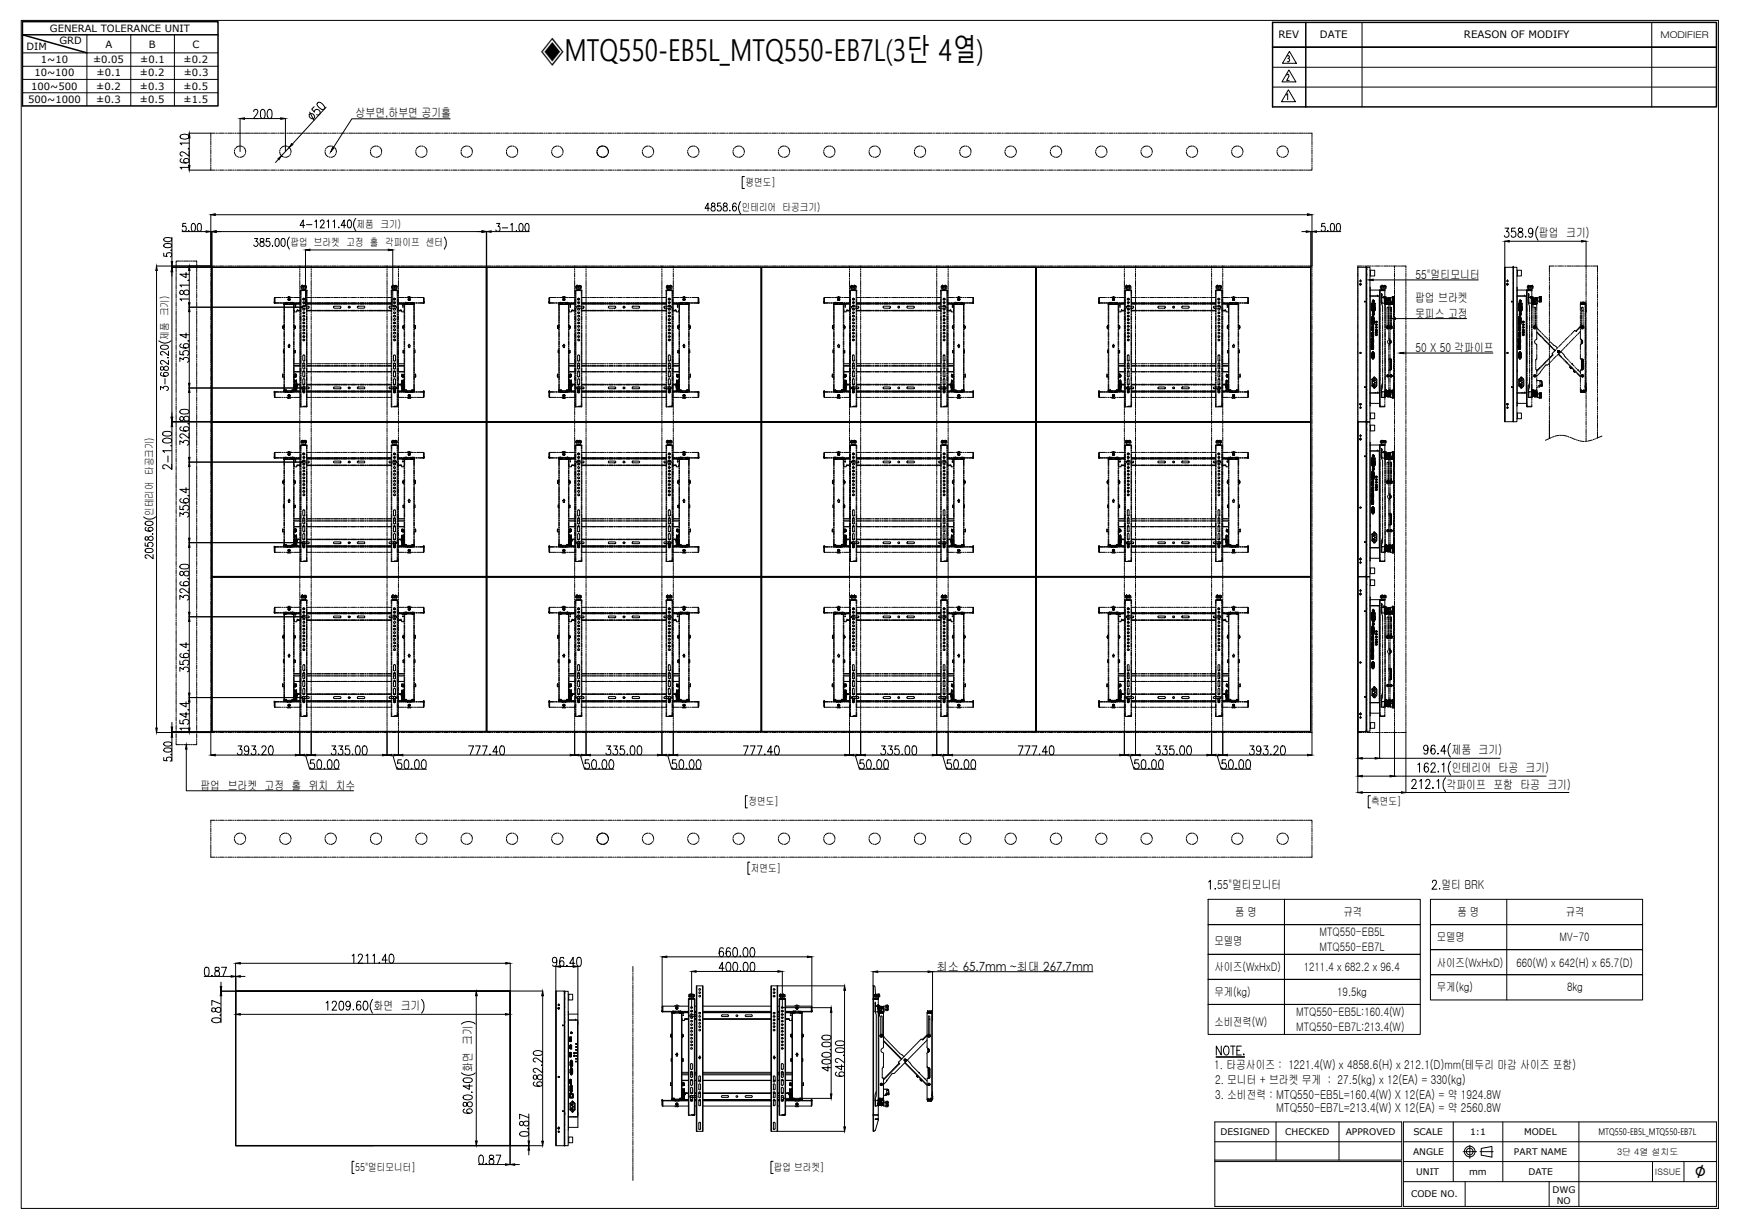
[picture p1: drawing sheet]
<svg xmlns="http://www.w3.org/2000/svg" width="297mm" height="210mm" viewBox="0 0 297 210" stroke-linecap="round" stroke-linejoin="round" font-family="sans-serif">
<defs><g id="words">
<text font-size="5.2" x="92.3" y="10.3">◈MTQ550-EB5L_MTQ550-EB7L(3단 4열)</text>
<text font-size="3.5" x="289.5" y="201.2">∅</text>
<g font-size="2.1">
<text x="60.7" y="20">상부면,하부면 공기홀</text>
<text x="262.9" y="40.5">팝업 크기)</text>
<text x="241.8" y="47.6">55&quot;멀티모니터</text>
<text x="241.7" y="51.6">팝업 브라켓</text>
<text x="241.7" y="54.3">못피스 고정</text>
<text x="241.8" y="60.2">50 X 50 각파이프</text>
<text x="247.9" y="128.8">제품 크기)</text>
<text x="248" y="131.9">인테리어 타공 크기)</text>
<text x="34.2" y="134.9">팝업 브라켓 고정 홀 위치 치수</text>
<text x="247.1" y="134.7">각파이프 포함 타공 크기)</text>
<text x="207.9" y="151.9">55&quot;멀티모니터</text>
<text x="246.2" y="151.9">멀티 BRK</text>
<text x="160" y="165.8">최소 65.7mm ~최대 267.7mm</text>
<text x="63.8" y="172.5">화면 크기</text>
<text x="80.7" y="183.1" transform="rotate(-90 80.7 183.1)">화면 크기</text>
<text x="207.4" y="182.6">1. 타공사이즈 : 1221.4(W) x 4858.6(H) x 212.1(D)mm(테두리 마감 사이즈 포함)</text>
<text x="207.5" y="185.2">2. 모니터 + 브라켓 무게 : 27.5(kg) x 12(EA) = 330(kg)</text>
<text x="207.5" y="187.6">3. 소비전력 : MTQ550-EB5L=160.4(W) X 12(EA) = 약 1924.8W</text>
<text x="218" y="189.9">MTQ550-EB7L=213.4(W) X 12(EA) = 약 2560.8W</text>
</g>
<g font-size="2">
<text x="207.4" y="161.4">모델명</text>
<text x="211" y="156.5">품 명</text>
<text x="225.4" y="159.9">MTQ550-EB5L</text>
<text x="229.5" y="156.5">규격</text>
<text x="245.4" y="160.8">모델명</text>
<text x="248.9" y="156.5">품 명</text>
<text x="266.4" y="160.8">MV-70</text>
<text x="267.4" y="156.5">규격</text>
<text x="207.4" y="165.8">사이즈(WxHxD)</text>
<text x="222.7" y="165.9">1211.4 x 682.2 x 96.4</text>
<text x="225.4" y="162.4">MTQ550-EB7L</text>
<text x="245.4" y="165.1">사이즈(WxHxD)</text>
<text x="259" y="165.1">660(W) x 642(H) x 65.7(D)</text>
<text x="207.4" y="170.1">무게(kg)</text>
<text x="221.4" y="173.5">MTQ550-EB5L:160.4(W)</text>
<text x="228.4" y="170">19.5kg</text>
<text x="245.4" y="169.3">무게(kg)</text>
<text x="267.7" y="169.2">8kg</text>
<text x="207.4" y="175.2">소비전력(W)</text>
<text x="221.4" y="176.2">MTQ550-EB7L:213.4(W)</text>
</g>
<g font-size="1.8">
<text x="218.4" y="6.5">REV</text>
<text x="225.5" y="6.5">DATE</text>
<text x="250" y="6.5">REASON OF MODIFY</text>
<text x="127.3" y="31.8">평면도]</text>
<text x="60.9" y="38.9">제품 크기)</text>
<text x="126.7" y="36">인테리어 타공크기)</text>
<text x="49.6" y="42.1">팝업 브라켓 고정 홀 각파이프 센터</text>
<text x="28.8" y="58.1" transform="rotate(-90 28.8 58.1)">제품 크기)</text>
<text x="26.1" y="88.2" transform="rotate(-90 26.1 88.2)">인테리어 타공크기)</text>
<text x="127.8" y="137.5">정면도]</text>
<text x="234.2" y="137.5">측면도]</text>
<text x="128.3" y="148.9">저면도]</text>
<text x="60.6" y="200">55&quot;멀티모니터]</text>
<text x="132.2" y="200">팝업 브라켓]</text>
</g>
<g font-size="1.7">
<text x="8.5" y="5.4">GENERAL TOLERANCE UNIT</text>
<text x="4.5" y="8.5">DIM</text>
<text x="7" y="10.8">1~10</text>
<text x="10.1" y="7.5">GRD</text>
<text x="15.9" y="10.8">±0.05</text>
<text x="18" y="8.1">A</text>
<text x="23.9" y="10.8">±0.1</text>
<text x="25.4" y="8.1">B</text>
<text x="31.4" y="10.8">±0.2</text>
<text x="32.9" y="8.1">C</text>
<text x="4.8" y="17.6">500~1000</text>
<text x="5.3" y="15.3">100~500</text>
<text x="5.9" y="13.1">10~100</text>
<text x="16.5" y="15.3">±0.2</text>
<text x="16.5" y="17.6">±0.3</text>
<text x="16.5" y="13.1">±0.1</text>
<text x="23.9" y="13.1">±0.2</text>
<text x="23.9" y="15.3">±0.3</text>
<text x="23.9" y="17.6">±0.5</text>
<text x="31.4" y="15.3">±0.5</text>
<text x="31.4" y="17.6">±1.5</text>
<text x="31.4" y="13.1">±0.3</text>
</g>
<g font-size="1.6">
<text x="283.6" y="6.4">MODIFIER</text>
<text x="208.5" y="193.9">DESIGNED</text>
<text x="219.5" y="193.9">CHECKED</text>
<text x="229.9" y="193.9">APPROVED</text>
<text x="241.4" y="197.3">ANGLE</text>
<text x="241.4" y="193.9">SCALE</text>
<text x="251.1" y="193.9">1:1</text>
<text x="258.6" y="197.3">PART NAME</text>
<text x="260.3" y="193.9">MODEL</text>
<text x="273" y="193.8">MTQ550-EB5L_MTQ550-EB7L</text>
<text x="241.9" y="200.7">UNIT</text>
<text x="250.9" y="200.7">mm</text>
<text x="261.1" y="200.7">DATE</text>
<text x="265.2" y="203.7">DWG</text>
<text x="241" y="204.5">CODE NO.</text>
<text x="265.9" y="205.6">NO</text>
</g>
<g font-size="1.5">
<text x="276.2" y="197.2">3단 4열 설치도</text>
<text x="282.7" y="200.7">ISSUE</text>
</g>
</g></defs>
<!-- layer: 0 -->
<g fill="none" stroke="#000" stroke-width=".17">
<path d="M3.6 3.5h289.9v202.9h-289.9zM43.3 19.1a.36 .36 0 0 1 .5-.4 .36 .36 0 0 1 .2 .6l-.7 .9h.8M44.6 18.8l.3-.1a1.06 1.06 0 0 1 0 1.5h-.1a1.2 1.2 0 0 1-.2-1.4zM45.8 18.8l.3-.1a1.06 1.06 0 0 1 0 1.5h-.1a1.07 1.07 0 0 1-.2-1.4zM52.9 19.1l.7 1.4M52.9 19.4a.56 .56 0 0 1 .7 .2 .56 .56 0 0 1 0 .6 .55 .55 0 0 1-.7-.1 .55 .55 0 0 1 0-.7zM53.7 18.2l-.5 .4 .5 .5a.48 .48 0 0 1 .5-.4 .48 .48 0 0 1 .5 .4 .48 .48 0 0 1-.4 .6l-.2-.1M54.3 17.5a1 1 0 0 1 1.1 1.1 1.16 1.16 0 0 1-1.3-.8zM55.7 18.3l-5.8 6.3M30.8 23.1l.6-.2 .8 .2v.5l-.5 .2a.72 .72 0 0 1-.9-.5zM31 27.1a.34 .34 0 0 0-.2 .6l.6 .1h.7a.44 .44 0 0 0-.1-.8 .44 .44 0 0 0-.6 .5l.2 .3h.2M31.1 39.6h4.1"/>
<path d="M31.7 38.2h-.5v.5a.43 .43 0 0 1 .6 .4 .43 .43 0 0 1-.6 .4l-.1-.2M32.2 39.4v.1zM32.2 25.3v.2zM32.3 29.1h4.4M32.3 22.7h4.4M32.3 25.9v.8l-.9-.7a.36 .36 0 0 0-.6 .2 .36 .36 0 0 0 .3 .4M32.3 28.6h-1.5l.3 .3M32.3 24.4h-1.5l.3 .3M32.3 23.6v4.7M32.8 38.2h.2a.81 .81 0 0 1 .1 1.3h-.1a.98 .98 0 0 1-.2-1.3zM33.9 38.2h.2a1.11 1.11 0 0 1 .2 1.3h-.3a.93 .93 0 0 1-.1-1.3zM36 39.6h.2"/>
<path d="M36 22.7v.6M36 23.5v.1M36 23.8v.1M36 24.1v.7M36 24.9v.2M36 25.2v.2M36 25.5v.8M36 26.4v.2M36 26.7v.2M36 27v.7M36 27.9v.1M36 28.2v.1"/>
<path d="M36 28.5v.6M36 36.6v8.8M36.2 39.5v6.1M36.8 36.7h186.5M36.9 29.1h.1M36.9 22.7h.1M36.9 39.6h45.4M37.2 29.1h.1M37.2 22.7h.1M37.5 29.1h.7M37.5 22.7h.7M38.4 29.1h.1"/>
<path d="M38.4 22.7h.1M38.7 29.1h.1M38.7 22.7h.1M39 29.1h.7M39 22.7h.7M39.9 29.1h.1M39.9 22.7h.1M40 25.9l.3 .7M40.1 25.6l-.1 .2M40.2 29.1h.1M40.2 22.7h.1M40.2 25.3l-.1 .2"/>
<path d="M40.5 26.7l.1 .1M40.5 29.1h.7M40.5 22.7h.7M40.7 26.8l.1 .1M41 24.9l-.3 .1-.4 .2M41 20.2v5.7M41.1 24.9l.2 .1M41.3 29.1h.2M41.3 22.7h.2M41.4 25l.2 .1M41.6 29.1h.2M41.6 22.7h.2"/>
<path d="M41.7 26.6l-.7 .3M41.7 25.2l.3 .7M41.8 20.2h6.1M41.9 26.3l-.1 .2M41.9 29.1h.8M41.9 22.7h.8M41.9 26v.2M42.8 29.1h.2M42.8 22.7h.2M43.1 29.1h.2M43.1 22.7h.2M43.4 29.1h.7"/>
<path d="M43.4 22.7h.7M44.3 29.1h.1M44.3 22.7h.1M44.6 29.1h.1M44.6 22.7h.1M44.9 29.1h.7M44.9 22.7h.7M45.7 29.1h.2M45.7 22.7h.2M46 29.1h.2M46 22.7h.2M46.3 29.1h.8"/>
<path d="M46.3 22.7h.8M47.2 29.1h.2M47.2 22.7h.2M47.5 29.1h.2M47.5 22.7h.2M47.6 27.2l-.5 .5M47.8 29.1h.7M47.8 22.7h.7M47.8 25.6v.2M47.9 25.3v.2M48.2 26.7l.1 .1M48.5 26.8l.1 .1"/>
<path d="M48.7 29.1h.1M48.7 22.7h.1M48.8 24.9l-.4 .1-.3 .2M48.8 20.2v5.7M48.9 24.9l.2 .1M49 29.1h.1M49 22.7h.1M49.2 25l.1 .1M49.3 29.1h.7M49.3 22.7h.7M49.4 25.2l-1.3 1.4-.2-.3-.1-.4M49.4 26.6l-.6 .3"/>
<path d="M49.4 25.2l.3 .7M49.6 26.3l-.1 .2M49.7 26l-.1 .2M50.2 29.1h.1M50.2 22.7h.1M50.4 29.1h.2M50.4 22.7h.2M50.7 29.1h.8M50.7 22.7h.8M51.6 29.1h.2M51.6 22.7h.2M51.9 29.1h.2"/>
<path d="M51.9 22.7h.2M52.1 38.5h-.8l.5-.9v1.3M52.2 29.1h.8M52.2 22.7h.8M52.4 38.4h.9M53.1 29.1h.2M53.1 22.7h.2M53.4 29.1h.2M53.4 22.7h.2M53.7 29.1h.8M53.7 22.7h.8M53.8 37.8l.2-.2v1.3"/>
<path d="M54.6 29.1h.2M54.6 22.7h.2M54.7 37.9l.1-.2a.35 .35 0 0 1 .4 0 .35 .35 0 0 1 .1 .4l-.6 .8h.7M54.9 29.1h.1M54.9 22.7h.1M55.2 29.1h.7M55.2 22.7h.7M55.5 25.9l.1 .4 .2 .3M55.6 25.6l-.1 .2M55.7 25.3l-.1 .2M55.9 37.8l.2-.2v1.3M55.9 26.7l.1 .1"/>
<path d="M56.1 29.1h.1M56.1 22.7h.1M56.2 26.8l.1 .1M56.4 29.1h.1M56.4 22.7h.1M56.5 24.9l-.3 .1-.4 .2M56.6 24.9l.2 .1M56.7 29.1h.7M56.7 22.7h.7M56.9 37.8l.2-.2v1.3M56.9 25l.2 .1M57.2 26.6l-.7 .3"/>
<path d="M57.2 25.2l.3 .7M57.3 26.3v.2M57.4 26v.2M57.6 29.1h.1M57.6 22.7h.1M57.9 38.8v.1zM57.9 29.1h.1M57.9 22.7h.1M58.2 29.1h.7M58.2 22.7h.7M59 29.1h.2M59 22.7h.2"/>
<path d="M59.1 38.5h-.8l.5-.9v1.3M59.3 29.1h.2M59.3 22.7h.2M59.5 37.6h.1a.79 .79 0 0 1 .1 1.3h-.1a.8 .8 0 0 1-.2-1.1zM59.6 29.1h.8M59.6 22.7h.8M60.5 29.1h.1M60.5 22.7h.1M60.8 37.3a1.59 1.59 0 0 0 0 2.1M60.8 29.1h.1M60.8 22.7h.1M61.1 29.1h.7"/>
<path d="M61.1 22.7h.7M62 29.1h.1M62 22.7h.1M62.3 29.1h.1M62.3 22.7h.1M62.6 29.1h.7M62.6 22.7h.7M63.3 25.9l.1 .4 .2 .3M63.3 25.6v.2M63.4 29.1h.2M63.4 22.7h.2M63.4 25.3v.2"/>
<path d="M63.7 26.7l.1 .1M63.7 29.1h.2M63.7 22.7h.2M64 26.8l.1 .1M64 29.1h.8M64 22.7h.8M64.2 24.9l-.3 .1-.4 .2M64.4 24.9l.1 .1M64.7 25l.1 .1M64.9 26.6l-.7 .3M64.9 25.2l.2 .3 .1 .4M64.9 29.1h.2"/>
<path d="M64.9 22.7h.2M65.1 26.3l-.1 .2M65.2 26l-.1 .2M65.2 29.1h.1M65.2 22.7h.1M65.5 29.1h.7M65.5 22.7h.7M66.4 29.1h.1M66.4 22.7h.1M66.7 29.1h.1M66.7 22.7h.1M67 29.1h.7"/>
<path d="M67 22.7h.7M67.9 29.1h.1M67.9 22.7h.1M68.2 29.1h.1M68.2 22.7h.1M68.5 29.1h.7M68.5 22.7h.7M69.3 29.1h.2M69.3 22.7h.2M69.6 29.1h.2M69.6 22.7h.2M69.9 29.1h.8"/>
<path d="M69.9 22.7h.8M70.8 29.1h.2M70.8 22.7h.2M71 25.9l.3 .7M71.1 25.6l-.1 .2M71.1 29.1h.2M71.1 22.7h.2M71.2 25.3l-.1 .2M71.4 26.7l.1 .1M71.4 29.1h.8M71.4 22.7h.8M71.7 26.8l.1 .1"/>
<path d="M72 24.9l-.7 .3M72.1 24.9l.1 .1M72.3 29.1h.2M72.3 22.7h.2M72.4 25l.1 .1M72.6 29.1h.2M72.6 22.7h.2M72.7 26.6l-.7 .3M72.7 25.2l.2 .3v.4M72.8 26.3v.2M72.9 29.1h.7M72.9 22.7h.7"/>
<path d="M72.9 26v.2M73.8 29.1h.1M73.8 22.7h.1M74.1 29.1h.1M74.1 22.7h.1M74.4 29.1h.7M74.4 22.7h.7M75.3 29.1h.1M75.3 22.7h.1M75.6 29.1h.1M75.6 22.7h.1M75.8 29.1h.8"/>
<path d="M75.8 22.7h.8M76.7 29.1h.2M76.7 22.7h.2M76.9 20.3h-16.8l-3.2 4.9M77 29.1h.2M77 22.7h.2M77.3 29.1h.7M77.3 22.7h.7M78.2 29.1h.1M78.2 22.7h.1M78.5 29.1h.1M78.5 22.7h.1"/>
<path d="M78.8 25.9v.3l.2 .4M78.8 29.1h.7M78.8 22.7h.7M78.8 25.6v.2M78.9 25.3v.2M79.1 26.7l.2 .1M79.4 26.8l.2 .1M79.7 29.1h.1M79.7 22.7h.1M79.7 24.9l-.7 .3M79.9 24.9l.1 .1M80 29.1h.1"/>
<path d="M80 22.7h.1M80.2 25l.1 .1M80.2 29.1h.8M80.2 22.7h.8M80.4 25.2l.2 .3 .1 .4M80.4 26.6l-.7 .3M80.6 26.3l-.1 .2M80.7 26l-.1 .2M81.1 29.1h.2M81.1 22.7h.2M81.4 29.1h.2M81.4 22.7h.2"/>
<path d="M81.7 29.1h.8M81.7 22.7h.8M82.6 29.1h.2M82.6 22.7h.2M82.9 29.1h.2M82.9 22.7h.2M83.1 39.5v6.1M83.1 39.6h.1M83.2 29.1h.7M83.2 22.7h.7M83.9 39.6h6.5M84.1 29.1h.1"/>
<path d="M84.1 22.7h.1M84.4 29.1h.1M84.4 22.7h.1M84.7 29.1h.7M84.7 22.7h.7M84.8 38.2h.6l-.3 .5a.41 .41 0 0 1 .3 .6 .41 .41 0 0 1-.7 0M85.6 29.1h.1M85.6 22.7h.1M85.8 38.9h.9M85.9 29.1h.1M85.9 22.7h.1M86.2 29.1h.7"/>
<path d="M86.2 22.7h.7M86.5 25.9v.3l.3 .4M86.6 25.6l-.1 .2M86.7 25.3l-.1 .2M86.9 26.7l.1 .1M87.1 29.1h.1M87.1 22.7h.1M87.2 26.8l.1 .1M87.2 38.4l.3-.2v1.3M87.4 29.1h.1M87.4 22.7h.1M87.4 24.9l-.6 .3"/>
<path d="M87.6 24.9l.1 .1M87.7 29.1h.7M87.7 22.7h.7M87.9 25l.1 .1M88.1 25.2l.3 .3v.4M88.2 26.6l-.8 .3M88.2 39.4v.1zM88.3 26.3v.2M88.4 26v.2M88.5 29.1h.2M88.5 22.7h.2M88.8 38.2h.1a.81 .81 0 0 1 .2 1.3h-.2a.98 .98 0 0 1-.1-1.3z"/>
<path d="M88.8 29.1h.2M88.8 22.7h.2M89.1 29.1h.8M89.1 22.7h.8M89.8 38.2h.3a1.11 1.11 0 0 1 .1 1.3h-.2a.93 .93 0 0 1-.2-1.3zM90 29.1h.2M90 22.7h.2M90.3 29.1h.2M90.3 22.7h.2M90.6 29.1h.7M90.6 22.7h.7M91.5 29.1h.1"/>
<path d="M91.5 22.7h.1M91.8 29.1h.1M91.8 22.7h.1M92.1 29.1h.7M92.1 22.7h.7M92.9 29.1h.2M92.9 22.7h.2M93.2 29.1h.2M93.2 22.7h.2M93.5 29.1h.8M93.5 22.7h.8M94.2 25.9l.3 .7"/>
<path d="M94.3 25.6v.2M94.4 29.1h.2M94.4 22.7h.2M94.4 25.3l-.1 .2M94.6 26.7l.2 .1M94.7 29.1h.2M94.7 22.7h.2M94.9 26.8l.2 .1M95 29.1h.7M95 22.7h.7M95.2 24.9l-.7 .3M95.4 24.9l.1 .1"/>
<path d="M95.7 25l.1 .1M95.9 26.6l-.5 .3h-.2M95.9 25.2l.3 .7M95.9 29.1h.1M95.9 22.7h.1M96.1 26.3l-.1 .2M96.2 26l-.1 .2M96.2 29.1h.1M96.2 22.7h.1M96.5 29.1h.7M96.5 22.7h.7M97.4 29.1h.1"/>
<path d="M97.4 22.7h.1M97.6 29.1h.2M97.6 22.7h.2M97.9 29.1h.8M97.9 22.7h.8M98.8 29.1h.2M98.8 22.7h.2M99.1 29.1h.2M99.1 22.7h.2M99.4 29.1h.8M99.4 22.7h.8M100.3 29.1h.2"/>
<path d="M100.3 22.7h.2M100.6 29.1h.2M100.6 22.7h.2M100.9 29.1h.8M100.9 22.7h.8M101.8 29.1h.2M101.8 22.7h.2M102 25.9l.3 .7M102 25.6v.2M102.1 29.1h.1M102.1 22.7h.1M102.2 25.3l-.1 .2"/>
<path d="M102.4 26.7l.1 .1M102.4 29.1h.7M102.4 22.7h.7M102.6 26.8l.2 .1M102.9 24.9l-.6 .3M103.1 24.9l.1 .1M103.3 29.1h.1M103.3 22.7h.1M103.4 25l.1 .1M103.6 29.1h.1M103.6 22.7h.1M103.6 26.6l-.7 .3"/>
<path d="M103.6 25.2l.3 .7M103.8 26.3l-.1 .2M103.9 29.1h.7M103.9 22.7h.7M103.9 26v.2M104.8 29.1h.1M104.8 22.7h.1M105.1 29.1h.1M105.1 22.7h.1M105.4 29.1h.7M105.4 22.7h.7M106.2 29.1h.2"/>
<path d="M106.2 22.7h.2M106.5 29.1h.2M106.5 22.7h.2M106.8 29.1h.8M106.8 22.7h.8M107.7 29.1h.2M107.7 22.7h.2M108 29.1h.1M108 22.7h.1M108.3 29.1h.7M108.3 22.7h.7M109.2 29.1h.1"/>
<path d="M109.2 22.7h.1M109.5 29.1h.1M109.5 22.7h.1M109.7 25.9l.3 .7M109.8 29.1h.7M109.8 22.7h.7M109.8 25.6l-.1 .2M109.9 25.3l-.1 .2M110.1 26.7l.2 .1M110.4 26.8l.2 .1M110.6 29.1h.2M110.6 22.7h.2"/>
<path d="M110.7 24.9l-.7 .3M110.9 24.9l.1 .1M110.9 29.1h.2M110.9 22.7h.2M111.1 25l.1 .1M111.2 29.1h.8M111.2 22.7h.8M111.4 26.6l-.7 .3M111.4 25.2l.3 .7M111.5 26.3v.2M111.7 26l-.1 .2M112.1 29.1h.2"/>
<path d="M112.1 22.7h.2M112.4 29.1h.2M112.4 22.7h.2M112.7 29.1h.7M112.7 22.7h.7M113.6 29.1h.1M113.6 22.7h.1M113.9 29.1h.1M113.9 22.7h.1M114.2 29.1h.7M114.2 22.7h.7M115.1 29.1h.1"/>
<path d="M115.1 22.7h.1M115.4 29.1h.1M115.4 22.7h.1M115.7 29.1h.7M115.7 22.7h.7M116.5 29.1h.2M116.5 22.7h.2M116.8 29.1h.2M116.8 22.7h.2M117.1 29.1h.8M117.1 22.7h.8M117.5 25.9l.3 .7"/>
<path d="M117.5 25.6v.2M117.6 25.3v.2M117.9 26.7l.1 .1M118 29.1h.2M118 22.7h.2M118.1 26.8l.2 .1M118.3 29.1h.2M118.3 22.7h.2M118.4 24.9l-.3 .1-.3 .2M118.6 24.9l.1 .1M118.6 29.1h.8M118.6 22.7h.8"/>
<path d="M118.9 25l.1 .1M119.1 26.6l-.7 .3M119.1 25.2l.3 .7M119.3 26.3l-.1 .2M119.4 26v.2M119.5 29.1h.2M119.5 22.7h.2M119.8 29.1h.2M119.8 22.7h.2M120.1 29.1h.7M120.1 22.7h.7M121 29.1h.1"/>
<path d="M121 22.7h.1M121.2 35.6h-.8l.5-.9v1.3M121.3 29.1h.1M121.3 22.7h.1M121.6 29.1h.7M121.6 22.7h.7M121.6 34.8v.4a.54 .54 0 0 1 .5 .2 .54 .54 0 0 1 0 .6 .4 .4 0 0 1-.6-.2 .4 .4 0 0 1 .3-.5l.3-.1v-.4zM122.5 29.1h.1M122.5 22.7h.1M122.8 29.1h.1M122.8 22.7h.1M123 29.1h.8"/>
<path d="M123 22.7h.8M123.1 34.7h-.5l-.1 .6a.41 .41 0 0 1 .6 0 .41 .41 0 0 1 0 .6 .41 .41 0 0 1-.6 0v-.1M123.6 34.8v.4a.54 .54 0 0 1 .6 .2 .54 .54 0 0 1-.1 .6 .44 .44 0 0 1-.6-.3 .44 .44 0 0 1 .5-.5l.2-.2-.1-.2zM123.9 29.1h.2M123.9 22.7h.2M124.2 29.1h.2M124.2 22.7h.2M124.5 29.1h.8M124.5 22.7h.8M124.7 35.9v.1zM125.2 25.9l.1 .4 .2 .3M125.3 25.6l-.1 .2"/>
<path d="M125.4 25.3l-.1 .2M125.4 29.1h.1M125.4 22.7h.1M125.6 26.7l.2 .1M125.7 29.1h.1M125.7 22.7h.1M125.8 34.9a.27 .27 0 0 0-.2-.2 .27 .27 0 0 0-.3 .1l-.2 .5a.54 .54 0 0 0 .4 .7 .39 .39 0 0 0 .3-.5 .39 .39 0 0 0-.6-.1l-.1 .2M125.9 26.8l.1 .1M126 29.1h.7M126 22.7h.7M126.2 24.9l-.4 .1-.3 .2M126.3 24.9l.2 .1"/>
<path d="M126.5 34.4a1.58 1.58 0 0 0 0 2.1M126.6 25l.1 .1M126.9 25.2l.3 .7M126.9 29.1h.1M126.9 22.7h.1M126.9 26.6l-.7 .3M127 26.3l-.1 .2M127.1 26v.2M127.2 30.2h-.4v2h.4M127.2 29.1h.1M127.2 22.7h.1M127.5 29.1h.7"/>
<path d="M127.5 22.7h.7M128.3 29.1h.2M128.3 22.7h.2M128.6 29.1h.2M128.6 22.7h.2M128.9 29.1h.8M128.9 22.7h.8M129.8 29.1h.2M129.8 22.7h.2M130.1 29.1h.1M130.1 22.7h.1M130.4 29.1h.7"/>
<path d="M130.4 22.7h.7M131.3 29.1h.1M131.3 22.7h.1M131.6 29.1h.1M131.6 22.7h.1M131.9 29.1h.7M131.9 22.7h.7M132.8 29.1h.1M132.8 22.7h.1M133 25.9v.4l.3 .3M133 25.6v.2M133.1 29.1h.1"/>
<path d="M133.1 22.7h.1M133.1 25.3l-.1 .2M133.3 26.7l.2 .1M133.4 29.1h.7M133.4 22.7h.7M133.6 26.8l.2 .1M133.9 24.9l-.3 .1-.3 .2M134.1 24.9l.1 .1M134.3 29.1h.1M134.3 22.7h.1M134.4 25l.1 .1M134.6 29.1h.1"/>
<path d="M134.6 22.7h.1M134.6 26.6l-.7 .3M134.6 25.2l.3 .7M134.8 26.3l-.1 .2M134.9 29.1h.7M134.9 22.7h.7M134.9 26l-.1 .2M135.7 29.1h.2M135.7 22.7h.2M136 29.1h.2M136 22.7h.2M136.3 29.1h.8"/>
<path d="M136.3 22.7h.8M137.2 29.1h.2M137.2 22.7h.2M137.5 29.1h.2M137.5 22.7h.2M137.8 29.1h.7M137.8 22.7h.7M138.7 29.1h.1M138.7 22.7h.1M139 29.1h.1M139 22.7h.1M139.3 29.1h.7"/>
<path d="M139.3 22.7h.7M140.2 29.1h.1M140.2 22.7h.1M140.4 29.1h.2M140.4 22.7h.2M140.7 25.9l.1 .4 .2 .3M140.7 29.1h.8M140.7 22.7h.8M140.7 25.6v.2M140.9 25.3l-.1 .2M141.1 26.7l.1 .1M141.4 26.8l.1 .1"/>
<path d="M141.6 29.1h.2M141.6 22.7h.2M141.7 24.9l-.4 .1-.3 .2M141.8 24.9l.2 .1M141.9 29.1h.2M141.9 22.7h.2M142.1 25l.1 .1M142.2 29.1h.7M142.2 22.7h.7M142.4 26.6l-.7 .3M142.4 25.2l.2 .3v.4M142.5 26.3l-.1 .2"/>
<path d="M142.6 26v.2M143.1 29.1h.1M143.1 22.7h.1M143.4 29.1h.1M143.4 22.7h.1M143.7 29.1h.7M143.7 22.7h.7M144.6 29.1h.1M144.6 22.7h.1M144.9 29.1h.1M144.9 22.7h.1M145.1 29.1h.8"/>
<path d="M145.1 22.7h.8M146 29.1h.2M146 22.7h.2M146.3 29.1h.2M146.3 22.7h.2M146.6 29.1h.8M146.6 22.7h.8M147.5 29.1h.2M147.5 22.7h.2M147.8 29.1h.2M147.8 22.7h.2M148.1 29.1h.8"/>
<path d="M148.1 22.7h.8M148.4 25.9l.1 .4 .2 .3M148.5 25.6l-.1 .2M148.6 25.3l-.1 .2M148.8 26.7l.2 .1M149 29.1h.1M149 22.7h.1M149.1 26.8l.2 .1M149.3 29.1h.1M149.3 22.7h.1M149.4 24.9l-.7 .3M149.5 24.9l.2 .1"/>
<path d="M149.6 29.1h.7M149.6 22.7h.7M149.8 25l.2 .1M150.1 26.6l-.7 .3M150.1 25.2l.2 .3 .1 .4M150.3 26.3l-.1 .2M150.4 26l-.1 .2M150.5 29.1h.1M150.5 22.7h.1M150.8 29.1h.1M150.8 22.7h.1M151.1 29.1h.7"/>
<path d="M151.1 22.7h.7M152 29.1h.1M152 22.7h.1M152.3 29.1h.1M152.3 22.7h.1M152.6 29.1h.7M152.6 22.7h.7M153.4 29.1h.2M153.4 22.7h.2M153.7 29.1h.2M153.7 22.7h.2M154 29.1h.8"/>
<path d="M154 22.7h.8M154.9 29.1h.2M154.9 22.7h.2M155.2 29.1h.1M155.2 22.7h.1M155.5 29.1h.7M155.5 22.7h.7M156.2 25.9v.3l.2 .4M156.2 25.6v.2M156.4 29.1h.1M156.4 22.7h.1M156.4 25.3l-.1 .2"/>
<path d="M156.6 26.7l.1 .1M156.7 29.1h.1M156.7 22.7h.1M156.9 26.8l.1 .1M157 29.1h.7M157 22.7h.7M157.1 24.9l-.7 .3M157.3 24.9l.1 .1M157.6 25l.1 .1M157.8 29.1h.2M157.8 22.7h.2M157.8 25.2l.3 .3v.4"/>
<path d="M157.8 26.6l-.6 .3M158 26.3l-.1 .2M158.1 26v.2M158.1 29.1h.2M158.1 22.7h.2M158.4 29.1h.8M158.4 22.7h.8M159.3 29.1h.2M159.3 22.7h.2M159.6 29.1h.2M159.6 22.7h.2M159.9 29.1h.7"/>
<path d="M159.9 22.7h.7M160.8 29.1h.1M160.8 22.7h.1M161.1 29.1h.1M161.1 22.7h.1M161.4 29.1h.7M161.4 22.7h.7M162.3 29.1h.1M162.3 22.7h.1M162.6 29.1h.1M162.6 22.7h.1M162.9 29.1h.7"/>
<path d="M162.9 22.7h.7M163.7 29.1h.2M163.7 22.7h.2M163.9 25.9v.3l.3 .4M164 25.6l-.1 .2M164 29.1h.2M164 22.7h.2M164.1 25.3l-.1 .2M164.3 26.7l.2 .1M164.3 29.1h.8M164.3 22.7h.8M164.6 26.8l.1 .1"/>
<path d="M164.9 24.9l-.7 .3M165 24.9l.2 .1M165.2 29.1h.2M165.2 22.7h.2M165.3 25l.2 .1M165.5 29.1h.2M165.5 22.7h.2M165.6 25.2l.2 .3v.4M165.6 26.6l-.7 .3M165.8 26.3l-.1 .2M165.8 29.1h.8M165.8 22.7h.8"/>
<path d="M165.8 26v.2M166.7 29.1h.2M166.7 22.7h.2M167 29.1h.2M167 22.7h.2M167.3 29.1h.7M167.3 22.7h.7M168.2 29.1h.1M168.2 22.7h.1M168.5 29.1h.1M168.5 22.7h.1M168.8 29.1h.7"/>
<path d="M168.8 22.7h.7M169.7 29.1h.1M169.7 22.7h.1M170 29.1h.1M170 22.7h.1M170.3 29.1h.7M170.3 22.7h.7M171.1 29.1h.2M171.1 22.7h.2M171.4 29.1h.2M171.4 22.7h.2M171.6 25.9l.3 .7"/>
<path d="M171.7 25.6v.2M171.7 29.1h.8M171.7 22.7h.8M171.9 25.3l-.1 .2M172.1 26.7l.1 .1M172.3 26.8l.2 .1M172.6 29.1h.1M172.6 22.7h.1M172.6 24.9l-.7 .3M172.8 24.9l.1 .1M172.9 29.1h.1M172.9 22.7h.1"/>
<path d="M173.1 25l.1 .1M173.2 29.1h.7M173.2 22.7h.7M173.3 25.2l.3 .7M173.3 26.6l-.7 .3M173.5 26.3l-.1 .2M173.6 26v.2M174.1 29.1h.1M174.1 22.7h.1M174.4 29.1h.1M174.4 22.7h.1M174.7 29.1h.7"/>
<path d="M174.7 22.7h.7M175.5 29.1h.2M175.5 22.7h.2M175.8 29.1h.2M175.8 22.7h.2M176.1 29.1h.8M176.1 22.7h.8M177 29.1h.2M177 22.7h.2M177.3 29.1h.1M177.3 22.7h.1M177.6 29.1h.7"/>
<path d="M177.6 22.7h.7M178.5 29.1h.1M178.5 22.7h.1M178.8 29.1h.1M178.8 22.7h.1M179.1 29.1h.7M179.1 22.7h.7M179.4 25.9l.3 .7M179.4 25.6v.2M179.6 25.3l-.1 .2M179.8 26.7l.1 .1M180 29.1h.1"/>
<path d="M180 22.7h.1M180.1 26.8l.1 .1M180.3 29.1h.1M180.3 22.7h.1M180.4 24.9l-.7 .3M180.5 24.9l.2 .1M180.6 29.1h.7M180.6 22.7h.7M180.8 25l.2 .1M181 26.6l-.4 .3h-.2M181 25.2l.3 .7M181.3 26.3l-.1 .2"/>
<path d="M181.3 26v.2M181.5 29.1h.1M181.5 22.7h.1M181.8 29.1h.1M181.8 22.7h.1M182 29.1h.8M182 22.7h.8M182.9 29.1h.2M182.9 22.7h.2M183.2 29.1h.2M183.2 22.7h.2M183.5 29.1h.8"/>
<path d="M183.5 22.7h.8M184.4 29.1h.2M184.4 22.7h.2M184.7 29.1h.2M184.7 22.7h.2M185 29.1h.7M185 22.7h.7M185.9 29.1h.1M185.9 22.7h.1M186.2 29.1h.1M186.2 22.7h.1M186.5 29.1h.7"/>
<path d="M186.5 22.7h.7M187.1 25.9l.3 .7M187.2 25.6v.2M187.4 29.1h.1M187.4 22.7h.1M187.4 25.3l-.1 .2M187.6 26.7l.1 .1M187.6 29.1h.2M187.6 22.7h.2M187.8 26.8l.2 .1M187.9 29.1h.8M187.9 22.7h.8"/>
<path d="M188.1 24.9l-.7 .3M188.3 24.9l.1 .1M188.5 25l.2 .1M188.8 25.2l.3 .7M188.8 26.6l-.7 .3M188.8 29.1h.2M188.8 22.7h.2M189 26.3l-.1 .2M189.1 26l-.1 .2M189.1 29.1h.2M189.1 22.7h.2M189.4 29.1h.7"/>
<path d="M189.4 22.7h.7M190.3 29.1h.1M190.3 22.7h.1M190.6 29.1h.1M190.6 22.7h.1M190.9 29.1h.7M190.9 22.7h.7M191.8 29.1h.1M191.8 22.7h.1M192.1 29.1h.1M192.1 22.7h.1M192.3 29.1h.8"/>
<path d="M192.3 22.7h.8M193.2 29.1h.2M193.2 22.7h.2M193.5 29.1h.2M193.5 22.7h.2M193.8 29.1h.8M193.8 22.7h.8M194.7 29.1h.2M194.7 22.7h.2M194.9 25.9l.3 .7M194.9 25.6v.2M195 29.1h.2"/>
<path d="M195 22.7h.2M195.1 25.3l-.1 .2M195.3 26.7l.1 .1M195.3 29.1h.7M195.3 22.7h.7M195.6 26.8l.1 .1M195.9 24.9l-.4 .1-.3 .2M196 24.9l.2 .1M196.2 29.1h.1M196.2 22.7h.1M196.3 25l.1 .1M196.5 29.1h.1"/>
<path d="M196.5 22.7h.1M196.5 25.2l.3 .7M196.5 26.6l-.6 .3M196.7 26.3l-.1 .2M196.8 26v.2M196.8 29.1h.7M196.8 22.7h.7M197.7 29.1h.1M197.7 22.7h.1M198 29.1h.1M198 22.7h.1M198.3 29.1h.7"/>
<path d="M198.3 22.7h.7M199.2 29.1h.1M199.2 22.7h.1M199.5 29.1h.1M199.5 22.7h.1M199.8 29.1h.7M199.8 22.7h.7M200.6 29.1h.2M200.6 22.7h.2M200.9 29.1h.2M200.9 22.7h.2M201.2 29.1h.8"/>
<path d="M201.2 22.7h.8M202.1 29.1h.2M202.1 22.7h.2M202.4 29.1h.2M202.4 22.7h.2M202.6 25.9l.3 .7M202.7 29.1h.7M202.7 22.7h.7M202.7 25.6l-.1 .2M202.8 25.3l-.1 .2M203.1 26.7l.1 .1M203.3 26.8l.1 .1"/>
<path d="M203.6 29.1h.1M203.6 22.7h.1M203.6 24.9l-.3 .1-.4 .2M203.7 24.9l.2 .1M203.9 29.1h.1M203.9 22.7h.1M204 25l.2 .1M204.2 29.1h.7M204.2 22.7h.7M204.3 26.6l-.7 .3M204.3 25.2l.3 .7M204.5 26.3l-.1 .2"/>
<path d="M204.5 26v.2M205 29.1h.2M205 22.7h.2M205.3 29.1h.2M205.3 22.7h.2M205.6 29.1h.8M205.6 22.7h.8M206.5 29.1h.2M206.5 22.7h.2M206.8 29.1h.2M206.8 22.7h.2M207.1 29.1h.7"/>
<path d="M207.1 22.7h.7M208 29.1h.1M208 22.7h.1M208.3 29.1h.1M208.3 22.7h.1M208.6 29.1h.7M208.6 22.7h.7M209.5 29.1h.1M209.5 22.7h.1M209.8 29.1h.1M209.8 22.7h.1M210.1 29.1h.7"/>
<path d="M210.1 22.7h.7M210.4 25.9l.1 .4 .2 .3M210.4 25.6v.2M210.6 25.3l-.1 .2M210.8 26.7l.1 .1M210.9 29.1h.2M210.9 22.7h.2M211.1 26.8l.1 .1M211.2 29.1h.2M211.2 22.7h.2M211.4 24.9l-.4 .1-.3 .2M211.5 24.9l.2 .1"/>
<path d="M211.5 29.1h.8M211.5 22.7h.8M211.8 25l.1 .1M212 25.2l.3 .7M212 26.6l-.6 .3M212.2 26.3l-.1 .2M212.3 26l-.1 .2M212.4 29.1h.2M212.4 22.7h.2M212.7 29.1h.2M212.7 22.7h.2M213 29.1h.8"/>
<path d="M213 22.7h.8M213.9 29.1h.2M213.9 22.7h.2M214.2 29.1h.2M214.2 22.7h.2M214.5 29.1h.7M214.5 22.7h.7M215.4 29.1h.1M215.4 22.7h.1M215.7 29.1h.1M215.7 22.7h.1M216 29.1h.7"/>
<path d="M216 22.7h.7M216.9 29.1h.1M216.9 22.7h.1M217.2 29.1h.1M217.2 22.7h.1M217.5 29.1h.7M217.5 22.7h.7M218.1 25.9l.1 .4 .2 .3M218.2 25.6l-.1 .2M218.3 25.3l-.1 .2M218.3 29.1h.2M218.3 22.7h.2"/>
<path d="M218.5 26.7l.1 .1M218.6 29.1h.2M218.6 22.7h.2M218.8 26.8l.1 .1M218.9 29.1h.8M218.9 22.7h.8M219.1 24.9l-.3 .1-.4 .2M219.2 24.9l.2 .1M219.5 25l.2 .1M219.8 29.1h.1M219.8 22.7h.1M219.8 26.6l-.7 .3"/>
<path d="M219.8 25.2l.3 .7M219.9 26.3v.2M220 26v.2M220.1 29.1h.1M220.1 22.7h.1M220.4 29.1h.7M220.4 22.7h.7M221.3 29.1h.1M221.3 22.7h.1M221.6 29.1h.1M221.6 22.7h.1M221.9 29.1h.7"/>
<path d="M221.9 22.7h.7M222.4 39.6h.7M222.7 29.1h.2M222.7 22.7h.2M223 29.1h.2M223 22.7h.2M223.3 22.7h.8v.6M223.9 39.6h.2M223.9 39.5v6.1M224.1 28.5v.6h-.8M224.1 23.5v.1M224.1 23.8v.1"/>
<path d="M224.1 24.1v.7M224.1 24.9v.2M224.1 25.2v.2M224.1 25.5v.8M224.1 26.4v.2M224.1 26.7v.2M224.1 27v.7M224.1 27.9v.1M224.1 28.2v.1M224.1 36.6v8.8M224.9 39.6h4.1M226.3 38.2h-.5l-.1 .5a.41 .41 0 0 1 .6 .1 .41 .41 0 0 1 0 .6 .41 .41 0 0 1-.6 0v-.1"/>
<path d="M226.8 39.4v.1zM227.4 38.2h.1a.81 .81 0 0 1 .2 1.3h-.2a.8 .8 0 0 1-.2-1.1zM228.4 38.2h.3a1.11 1.11 0 0 1 .1 1.3h-.2a.93 .93 0 0 1-.2-1.3zM257.1 39h.6l-.4 .6a.46 .46 0 0 1 .5 .6 .46 .46 0 0 1-.9 0M258.8 39h-.6v.6a.5 .5 0 0 1 .8 .3 .5 .5 0 0 1-.6 .6l-.2-.1-.1-.2M259.4 39v.3l.1 .3a.49 .49 0 0 1 .6 .4 .49 .49 0 0 1-.5 .5 .51 .51 0 0 1-.3-.6 .51 .51 0 0 1 .6-.3 .3 .3 0 0 0 .1-.6zM261.8 39.5v.2l-.3 .2a.49 .49 0 0 1-.4-.5 .49 .49 0 0 1 .4-.4h.1a1.2 1.2 0 0 1-.1 1.5l-.4-.2M262.7 38.7a2.02 2.02 0 0 0 0 2.3M26.7 45.4h9.3M26.7 46.2v78.1M27.1 58.2a1.59 1.59 0 0 0 2.1 0M27.5 59.1l.5-.2a.62 .62 0 0 1 .8 .5 .91 .91 0 0 1-1.4 0z"/>
<path d="M28 43.2v.5l.6 .1-.1-.1a.43 .43 0 0 1 .4-.6 .43 .43 0 0 1 .4 .6l-.2 .2M28.1 41.8l.5-.2a.56 .56 0 0 1 .7 .4 .81 .81 0 0 1-1.3-.1zM28.1 40.7l.5-.1a.57 .57 0 0 1 .7 .4 .79 .79 0 0 1-1.3-.1zM28.8 60v.7l-.7-.5a.35 .35 0 0 0-.5-.1 .35 .35 0 0 0-.1 .5h.2M29.2 42.7h.1zM29.3 45.6h6.9M29.4 40.5v4.2M29.4 45.4v.2M29.4 46.4v24.9M30.1 45.1v.2M30.1 45.4v.2M30.1 45.7v.8"/>
<path d="M30.1 46.6v.2M30.1 46.9v.1M30.1 47.2v.7M30.1 48.1v.1M30.1 48.4v.1M30.1 48.7v.7M30.1 49.5v.2M30.1 49.8v.2M30.1 50.1v.8M30.1 51v.2M30.1 51.3v.1M30.1 51.6v.7"/>
<path d="M30.1 52.5v.1M30.1 52.8v.1M30.1 53.1v.7M30.1 53.9v.2M30.1 54.2v.2M30.1 54.5v.8M30.1 55.4v.2M30.1 55.7v.2M30.1 56v.8M30.1 56.9v.2M30.1 57.2v.2M30.1 57.5v.7"/>
<path d="M30.1 58.4v.1M30.1 58.7v.1M30.1 59v.7M30.1 59.9v.1M30.7 60v.6h.7a.47 .47 0 0 1 0-.6 .47 .47 0 0 1 .7 0 .47 .47 0 0 1 0 .6l-.1 .1M30.7 44.6h-.6v.4M30.8 49.7a.38 .38 0 0 0-.1 .4 .38 .38 0 0 0 .4 .2l.2-.2a.49 .49 0 0 1 .5-.6 .49 .49 0 0 1 .5 .6 .51 .51 0 0 1-.6 .2 .51 .51 0 0 1-.4-.5l-.2-.2zM30.8 44.6h.2M31 58.7a.33 .33 0 0 0-.2 .6 1.08 1.08 0 0 0 1.5-.2 .46 .46 0 0 0-.6-.4 .46 .46 0 0 0-.3 .6l.4 .2M31.1 44.6h.2M31.4 44.6h.8M31.8 46.5v.9l-1.1-.6h1.6"/>
<path d="M31.8 56.9v.8l-1.1-.5h1.6M32.2 47.8v.1zM32.2 58.1v.2zM32.3 52.5h19.4M32.3 51.1h-1.6l.3 .3M32.3 48.7h-1.6l.3 .3M32.3 46.2v5.5M32.3 53.2v12.3M32.3 44.6h.2M32.6 44.6h.2M32.9 44.6h.7v.4M33.6 45.1v.2"/>
<path d="M33.6 45.4v.2M33.6 45.7v.8M33.6 46.6v.2M33.6 46.9v.1M33.6 47.2v.7M33.6 48.1v.1M33.6 48.4v.1M33.6 48.7v.7M33.6 49.5v.2M33.6 49.8v.2M33.6 50.1v.8M33.6 51v.2"/>
<path d="M33.6 51.3v.1M33.6 51.6v.7M33.6 52.5v.1M33.6 52.8v.1M33.6 53.1v.7M33.6 53.9v.2M33.6 54.2v.2M33.6 54.5v.8M33.6 55.4v.2M33.6 55.7v.2M33.6 56v.8M33.6 56.9v.2"/>
<path d="M33.6 57.2v.2M33.6 57.5v.7M33.6 58.4v.1M33.6 58.7v.1M33.6 59v.7M33.6 59.9v.1M36 46v.1M36 46.3v.1M36 46.6v.7M36 47.5v.1M36 47.8v.1M36 48v.8"/>
<path d="M36 48.9v.2M36 49.2v.2M36 49.5v.8M36 50.4v.2M36 50.7v.2M36 51v.7M36 51.9v.1M36 52.2v.1M36 52.5v.7M36 53.4v.1M36 53.7v.1M36 53.9v.8"/>
<path d="M36 54.8v.2M36 55.1v.2M36 55.4v.7M36 56.3v.1M36 56.6v.1M36 56.9v.7M36 57.8v.1M36 58.1v.1M36 58.3v.8M36 59.2v.2M36 59.5v.2M36 59.8v.8"/>
<path d="M36.2 45.6h46.8v26.4h-46.8zM36.7 45.4h-.7v.4M36.9 45.4h.1M37.2 45.4h.1M37.5 45.4h.7M38.4 45.4h.1M38.7 45.4h.1M39 45.4h.7M39.9 45.4h.1M40.2 45.4h.1M40.5 45.4h.7M41.3 45.4h.2"/>
<path d="M41.6 45.4h.2M41.9 45.4h.8M42.8 45.4h.2M43.1 45.4h.2M43.4 45.4h.7M43.5 40.7h.5l-.3 .5a.4 .4 0 0 1 .3 .7 .4 .4 0 0 1-.7-.1M44.3 45.4h.1M44.5 40.8v.4a.52 .52 0 0 1 .5 .2 .52 .52 0 0 1 0 .6 .4 .4 0 0 1-.6-.1 .4 .4 0 0 1 .3-.6l.3-.1v-.4zM44.6 45.4h.1M44.9 45.4h.7M45.7 45.4h.2M46 40.7h-.5v.6a.41 .41 0 0 1 .5 .1 .41 .41 0 0 1 0 .5 .41 .41 0 0 1-.5 .1l-.1-.2"/>
<path d="M46 45.4h.2M46.3 45.4h.8M46.5 42l.1 .1zM46.8 51.7h.1M46.8 51.7h.2M46.9 51.7h.1M46.9 50.9l-.1 .9h.9M47 50.8v.9h.7M47 50.8v.9M47 51.7v.1M47 50.8h1M47.1 40.8l.3-.1a.81 .81 0 0 1-.1 1.4 1.03 1.03 0 0 1-.2-1.3z"/>
<path d="M47.2 45.4h.2M47.5 45.4h.2M47.8 51.8h.1M47.8 51.7h.1M47.8 45.4h.7M48.1 51.7h.1M48.1 51.8h.1M48.2 40.8l.2-.1a.8 .8 0 0 1 .3 1.1l-.4 .3a.97 .97 0 0 1-.1-1.3zM48.2 50.8h.1M48.4 55.7h.1M48.4 56h.1M48.4 56.1h.1"/>
<path d="M48.4 55.8h.1M48.4 55.7v.3zM48.4 56v-.2v.2M48.4 55.7v.1M48.4 51.7h1.8M48.4 59.9h.1M48.4 59.9v.3M48.4 59.9l.1 .4M48.5 55.8h-.2v.2h.2M48.5 50.8h.1M48.5 51.9l.1 .1M48.5 52h.1"/>
<path d="M48.5 55.6v.7M48.5 51.8h.1M48.5 52v1.1M48.5 53.2v.2M48.5 53.5v.2M48.5 53.8v.8M48.5 54.7v.2M48.5 55v.1M48.5 55.3v.7M48.5 56.5v.1M48.5 56.8v.7M48.5 57.7v.1"/>
<path d="M48.5 58v.1M48.5 58.3v.7M48.5 59.2v.1M48.5 59.5v.1M48.5 59.7v.8M48.6 51.8l.3 .1zM48.6 52h1.6M48.6 51.8v1.3M48.6 53.2v.2M48.6 53.5v.2M48.6 53.8v.8M48.6 54.7v.2"/>
<path d="M48.6 55v.1M48.6 55.3v.7M48.6 56.2v.1M48.6 56.5v.1M48.6 56.8v.7M48.6 57.7v.1M48.6 58v.1M48.6 58.3v.7M48.6 59.2v.1M48.6 59.5v.1M48.6 59.7v.8M48.7 51.8h.1"/>
<path d="M48.7 52h.1M48.7 45.4h.1M48.7 52h.2M48.7 51.9v.1M48.7 51.8h.2M48.8 51.8h-.1M48.8 50.8h.7M48.9 51.8h.1M48.9 52h.1M48.9 51.8v.1M48.9 51.9v.1M49 51.8h.1"/>
<path d="M49 51.9h.8M49 50.8h.2a.22 .22 0 0 1 .2-.2 .22 .22 0 0 1 .2 .2h.2h-.2M49 45.4h.1M49.1 51.7v.1M49.1 51.9v-.1h.6v.1M49.1 51.7v.1h-.7M49.3 45.4h.7M49.4 58.8l.2 .3-.1 .3h-.2l-.1-.3zM49.4 40.5a1.73 1.73 0 0 0 0 2.1M49.7 51.8h.1M49.7 51.8h.5M49.7 51.7v.1"/>
<path d="M49.9 51.8l.3 .1zM49.9 51.8v.2l.2-.1M49.9 51.8h.1M49.9 52h.1M49.9 50.8h.2M50 51.8h.1M50 52h.1M50.2 52v1.1M50.2 51.9v1.2M50.2 53.2v.2M50.2 53.5v.2M50.2 53.8v.8"/>
<path d="M50.2 54.7v.2M50.2 55v.1M50.2 55.3v.7M50.2 56.2v.1M50.2 56.5v.1M50.2 56.8v.7M50.2 57.7v.1M50.2 58v.1M50.2 58.3v.7M50.2 59.2v.1M50.2 59.5v.1M50.2 59.7v.8"/>
<path d="M50.2 51.8v.1M50.2 45.4h.1M50.2 55.6v.7M50.2 50.8h1.1M50.2 53l.1 .3h.4l.1-.3M50.2 59.8v.1M50.2 51.8h.2M50.3 51.7h.1M50.3 59.8v.1M50.3 51.8h.1M50.3 59.9h.1M50.3 55.8h.1v.2h-.1"/>
<path d="M50.3 59.9v.1v-.1M50.4 55.8h.1M50.4 56h.1M50.4 55.7v.3zM50.4 55.8v.2M50.4 52.4h.1zM50.4 52.1h.1zM50.4 59.9v.4M50.4 45.4h.2M50.6 51.8h.1M50.6 51.7h.1M50.7 51.9h.1"/>
<path d="M50.7 45.4h.8M50.8 53h.5M50.8 53h.1M50.9 51.8h.4M50.9 51.7h.4M51 53.1l-.2-.1 .5 .1M51.2 45.4v.4M51.2 46v.1M51.2 46.3v.1M51.2 46.6v.7M51.2 47.5v.1M51.2 47.8v.1"/>
<path d="M51.2 48v.8M51.2 48.9v.2M51.2 49.2v.2M51.2 49.5v.8M51.2 50.4v.2M51.2 50.7v.2M51.2 51v.7M51.2 51.9v.1M51.2 52.2v.1M51.2 52.5v.7M51.2 53.4v.1M51.2 53.7v.1"/>
<path d="M51.2 53.9v.8M51.2 54.8v.2M51.2 55.1v.2M51.2 55.4v.7M51.2 56.3v.1M51.2 56.6v.1M51.2 56.9v.7M51.2 57.8v.1M51.2 58.1v.1M51.2 58.3v.8M51.2 59.2v.2M51.2 59.5v.2"/>
<path d="M51.2 59.8v.8M51.3 51.1v.7l-.9 .1M51.3 50.5v.1M51.3 50.8v.1M51.3 52v.1M51.3 52.3v.1M51.3 52.5v.8M51.3 53.4v.2M51.3 53.7v.2M51.3 54v.8M51.3 54.9v.1M51.3 55.2v.1"/>
<path d="M51.3 55.5v.7M51.3 56.4v.1M51.3 56.7v.1M51.3 57v.7M51.3 57.8v.2M51.3 58.1v.2M51.3 58.4v.8M51.3 59.3v.2M51.3 59.6v.2M51.3 59.9v.8M51.3 51.9l-1.1 .1M51.4 48.9h.1"/>
<path d="M51.4 49.6h1M51.4 49.5v.1M51.4 49.6v.7M51.4 50.5v.1M51.4 50.8v.1M51.4 51.1v.7M51.4 52v.1M51.4 52.3v.1M51.4 52.5v.8M51.4 53.4v.2M51.4 53.7v.2M51.4 54v.8"/>
<path d="M51.4 54.9v.1M51.4 55.2v.1M51.4 55.5v.7M51.4 56.4v.1M51.4 56.7v.1M51.4 57v.7M51.4 57.8v.2M51.4 58.1v.2M51.4 58.4v.8M51.4 59.3v.2M51.4 59.6v.2M51.4 59.9v.8"/>
<path d="M51.5 48.9l-.1 .3h.1v-.3M51.5 48.9h.1M51.5 48.9h.8h-.4v.3h.2M51.5 52.4l1.2-.1 .1 .2-1.1 .1zM51.5 48.9h.4M51.6 49.2v.3h.6M51.6 48.9l-.1 .3h.3v-.3h-.3M51.6 48.9h.1M51.6 45.4h.2M51.8 51.7h.3M51.8 52.3h.3M51.8 48.9h.4"/>
<path d="M51.8 49.2h.1M51.8 49.5h.1M51.8 51.8h.2M51.9 45.4h.2M52 49.5h.1M52.1 48.9h.1M52.1 48.9v.3M52.2 48.9l-.1 .3M52.2 48.9h.2M52.2 42.7v9.6M52.2 48.9h.1M52.2 45.4h.8"/>
<path d="M52.3 48.9l.1 .3h-.2M52.4 49.5v.1M52.4 49.6v.7M52.4 50.4v.2M52.4 50.7v.2M52.4 51v.8M52.4 51.9v.2M52.4 52.2v.1M52.4 52.5v.7M52.4 53.4v.1M52.4 53.7v.1M52.4 54v.7"/>
<path d="M52.4 54.9v.1M52.4 55.2v.1M52.4 55.5v.7M52.4 56.4v.1M52.4 56.7v.1M52.4 56.9v.8M52.4 57.8v.2M52.4 58.1v.2M52.4 58.4v.8M52.4 59.3v.2M52.4 59.6v.1M52.4 59.9v.7"/>
<path d="M52.4 51v.8h1M52.4 50.3v-.7h-1.1v.7M52.4 51.8h1M52.4 51.7h1M52.4 50.8h1M52.4 53h1M52.4 53.1h1M52.9 42.7h13.4M53.1 45.4h.2M53.2 45.4v.4M53.2 46v.1M53.2 46.3v.1"/>
<path d="M53.2 46.6v.7M53.2 47.5v.1M53.2 47.8v.1M53.2 48v.8M53.2 48.9v.2M53.2 49.2v.2M53.2 49.5v.8M53.2 50.4v.2M53.2 50.7v.2M53.2 51v.7M53.2 51.9v.1M53.2 52.2v.1"/>
<path d="M53.2 52.5v.7M53.2 53.4v.1M53.2 53.7v.1M53.2 53.9v.8M53.2 54.8v.2M53.2 55.1v.2M53.2 55.4v.7M53.2 56.3v.1M53.2 56.6v.1M53.2 56.9v.7M53.2 57.8v.1M53.2 58.1v.1"/>
<path d="M53.2 58.3v.8M53.2 59.2v.2M53.2 59.5v.2M53.2 59.8v.8M53.4 51.9h-1v.2M53.4 45.4h.2M53.5 51.7h.2M53.5 50.8h.2M53.5 53h.2M53.5 53.1h.2M53.5 51.8h.2M53.5 51.9h.2"/>
<path d="M53.7 45.4h.8M53.8 51.7h.2M53.8 50.8h.2M53.8 53h.2M53.8 53.1h.2M53.8 51.8h.2M53.8 51.9h.2M54.1 51.8h.7M54.1 51.9h.7M54.1 51.7h.7M54.1 50.8h.7M54.1 53h.7"/>
<path d="M54.1 53.1h.7M54.6 45.4h.2M54.9 45.4h.1M55 51.7h.1M55 50.8h.1M55 53h.1M55 53.1h.1M55 51.8h.1M55 51.9h.1M55.2 45.4h.7M55.3 51.8h.1M55.3 51.9h.1"/>
<path d="M55.3 51.7h.1M55.3 50.8h.1M55.3 53h.1M55.3 53.1h.1M55.6 51.7h.7M55.6 50.8h.7M55.6 53h.7M55.6 53.1h.7M55.6 51.8h.7M55.6 51.9h.7M56.1 45.4h.1M56.4 45.4h.1"/>
<path d="M56.5 51.7h.1M56.5 50.8h.1M56.5 53h.1M56.5 53.1h.1M56.5 51.8h.1M56.5 51.9h.1M56.7 45.4h.7M56.8 51.7h.1M56.8 50.8h.1M56.8 53h.1M56.8 53.1h.1M56.8 51.8h.1"/>
<path d="M56.8 51.9h.1M57 52.4l1.2-.1v.2l-1.1 .1zM57.1 51.7h.7M57.1 50.8h.7M57.1 53h.7M57.1 53.1h.7M57.1 51.8h.7M57.1 51.9h.7M57.6 45.4h.1M57.9 45.4h.1M57.9 51.8h.2M57.9 51.9h.2"/>
<path d="M57.9 51.7h.2M57.9 50.8h.2M57.9 53h.2M57.9 53.1h.2M58.2 45.4h.7M58.2 51.7h.2M58.2 50.8h.2M58.2 53h.2M58.2 53.1h.2M58.2 51.8h.2M58.2 51.9h.2M58.5 51.7h.8"/>
<path d="M58.5 50.8h.8M58.5 53h.8M58.5 53.1h.8M58.5 51.8h.8M58.5 51.9h.8M59 45.4h.2M59.3 45.4h.2M59.4 51.7h.1M59.4 50.8h.1M59.4 53h.1M59.4 53.1h.1M59.4 51.8h.1"/>
<path d="M59.4 51.9h.1M59.6 45.4h.8M59.7 51.7h.1M59.7 50.8h.1M59.7 53h.1M59.7 53.1h.1M59.7 51.8h.1M59.7 51.9h.1M60 51.8h.7M60 51.9h.7M60 51.7h.7M60 50.8h.7"/>
<path d="M60 53h.7M60 53.1h.7M60.5 45.4h.1M60.8 45.4h.1M60.9 51.7h.1M60.9 50.8h.1M60.9 53h.1M60.9 53.1h.1M60.9 51.8h.1M60.9 51.9h.1M61 52.4l1.2-.1 .1 .2-1.1 .1zM61.1 45.4h.7"/>
<path d="M61.2 51.7h.1M61.2 50.8h.1M61.2 53h.1M61.2 53.1h.1M61.2 51.8h.1M61.2 51.9h.1M61.5 51.7h.7M61.5 50.8h.7M61.5 53h.7M61.5 53.1h.7M61.5 51.8h.7M61.5 51.9h.7"/>
<path d="M62 45.4h.1M62.3 45.4h.1M62.4 51.7h.1M62.4 50.8h.1M62.4 53h.1M62.4 53.1h.1M62.4 51.8h.1M62.4 51.9h.1M62.6 45.4h.7M62.7 51.8h.1M62.7 51.9h.1M62.7 51.7h.1"/>
<path d="M62.7 50.8h.1M62.7 53h.1M62.7 53.1h.1M63 51.7h.7M63 50.8h.7M63 53h.7M63 53.1h.7M63 51.8h.7M63 51.9h.7M63.4 45.4h.2M63.7 45.4h.2M63.8 51.7h.2"/>
<path d="M63.8 50.8h.2M63.8 53h.2M63.8 53.1h.2M63.8 51.8h.2M63.8 51.9h.2M64 45.4h.8M64.1 51.7h.2M64.1 50.8h.2M64.1 53h.2M64.1 53.1h.2M64.1 51.8h.2M64.1 51.9h.2"/>
<path d="M64.4 51.7h.8M64.4 50.8h.8M64.4 53h.8M64.4 53.1h.8M64.4 51.8h.8M64.4 51.9h.8M64.9 45.4h.2M65.2 45.4h.1M65.3 51.8h.2M65.3 51.9h.2M65.3 51.7h.2M65.3 50.8h.2"/>
<path d="M65.3 53h.2M65.3 53.1h.2M65.5 45.4h.7M65.6 51.7h.2M65.6 50.8h.2M65.6 53h.2M65.6 53.1h.2M65.6 51.8h.2M65.6 51.9h.2M65.9 51.8h.9M65.9 51.9h.9M65.9 51.7h.9"/>
<path d="M65.9 50.8h.9M65.9 53h.9M65.9 53.1h.9M66.1 45.4v.4M66.1 46v.1M66.1 46.3v.1M66.1 46.6v.7M66.1 47.5v.1M66.1 47.8v.1M66.1 48v.8M66.1 48.9v.2M66.1 49.2v.2"/>
<path d="M66.1 49.5v.8M66.1 50.4v.2M66.1 50.7v.2M66.1 51v.7M66.1 51.9v.1M66.1 52.2v.1M66.1 52.5v.7M66.1 53.4v.1M66.1 53.7v.1M66.1 53.9v.8M66.1 54.8v.2M66.1 55.1v.2"/>
<path d="M66.1 55.4v.7M66.1 56.3v.1M66.1 56.6v.1M66.1 56.9v.7M66.1 57.8v.1M66.1 58.1v.1M66.1 58.3v.8M66.1 59.2v.2M66.1 59.5v.2M66.1 59.8v.8M66.4 45.4h.1M66.5 52.3h1.1l.1 .2-1.1 .1-.2-.1z"/>
<path d="M66.7 45.4h.1M66.8 50.5v.1M66.8 50.8v.1M66.8 51.1v.7h-.9M66.8 52v.1M66.8 52.3v.1M66.8 52.5v.8M66.8 53.4v.2M66.8 53.7v.2M66.8 54v.8M66.8 54.9v.1M66.8 55.2v.1"/>
<path d="M66.8 55.5v.7M66.8 56.4v.1M66.8 56.7v.1M66.8 57v.7M66.8 57.8v.2M66.8 58.1v.2M66.8 58.4v.8M66.8 59.3v.2M66.8 59.6v.2M66.8 59.9v.8M66.9 49.5v.1M66.9 49.6v.7"/>
<path d="M66.9 50.5v.1M66.9 50.8v.1M66.9 51.1v.7M66.9 52v.1M66.9 52.3v.1M66.9 52.5v.8M66.9 53.4v.2M66.9 53.7v.2M66.9 54v.8M66.9 54.9v.1M66.9 55.2v.1M66.9 55.5v.7"/>
<path d="M66.9 56.4v.1M66.9 56.7v.1M66.9 57v.7M66.9 57.8v.2M66.9 58.1v.2M66.9 58.4v.8M66.9 59.3v.2M66.9 59.6v.2M66.9 59.9v.8M66.9 49.6l-.1 .7M66.9 49.5l.9 .1zM66.9 48.9h.1"/>
<path d="M67 48.9l-.1 .3h.1v-.3M67 48.9h.1M67 48.9h.8h-.4v.3h.2M67 48.9h.4M67 45.4h.7M67.1 42.7v9.6M67.1 48.9l-.1 .3h.3v-.3h-.3M67.1 48.9h.1M67.2 48.9h.5M67.2 51.7h.3M67.2 52.3h.3M67.3 49.2h.1"/>
<path d="M67.3 49.5h.1M67.3 51.8h.2M67.5 49.5h.1M67.5 48.9h.1M67.6 48.9v.3M67.6 48.9h.1M67.7 48.9h.1M67.7 48.9l-.1 .3M67.8 48.9v.3h-.1v.3h-.6M67.8 49.5v.1M67.8 49.6l.1 .7M67.8 49.6v.7"/>
<path d="M67.8 50.4v.2M67.8 50.7v.2M67.8 51v.8M67.8 51.9v.2M67.8 52.2v.1M67.8 52.5v.7M67.8 53.4v.1M67.8 53.7v.1M67.8 54v.7M67.8 54.9v.1M67.8 55.2v.1M67.8 55.5v.7"/>
<path d="M67.8 56.4v.1M67.8 56.7v.1M67.8 56.9v.8M67.8 57.8v.2M67.8 58.1v.2M67.8 58.4v.8M67.8 59.3v.2M67.8 59.6v.1M67.8 59.9v.7M67.9 45.4h.1M67.9 50.8h1.1M67.9 53h.6"/>
<path d="M67.9 51v.8h.5M67.9 50.4v.2M67.9 50.7v.2M67.9 52.2v.1M67.9 52.5v.7M67.9 53.4v.1M67.9 53.7v.1M67.9 54v.7M67.9 54.9v.1M67.9 55.2v.1M67.9 55.5v.7M67.9 56.4v.1"/>
<path d="M67.9 56.7v.1M67.9 56.9v.8M67.9 57.8v.2M67.9 58.1v.2M67.9 58.4v.8M67.9 59.3v.2M67.9 59.6v.1M67.9 59.9v.7M67.9 51.7h.5M68.1 45.4v.4M68.1 46v.1M68.1 46.3v.1"/>
<path d="M68.1 46.6v.7M68.1 47.5v.1M68.1 47.8v.1M68.1 48v.8M68.1 48.9v.2M68.1 49.2v.2M68.1 49.5v.8M68.1 50.4v.2M68.1 50.7v.2M68.1 51v.7M68.1 51.9v.1M68.1 52.2v.1"/>
<path d="M68.1 52.5v.7M68.1 53.4v.1M68.1 53.7v.1M68.1 53.9v.8M68.1 54.8v.2M68.1 55.1v.2M68.1 55.4v.7M68.1 56.3v.1M68.1 56.6v.1M68.1 56.9v.7M68.1 57.8v.1M68.1 58.1v.1"/>
<path d="M68.1 58.3v.8M68.1 59.2v.2M68.1 59.5v.2M68.1 59.8v.8M68.2 45.4h.1M68.3 53.1l.2-.1-.6 .1M68.5 53h.1v.3h.4v-.3M68.5 53h.1M68.5 45.4h.7M68.5 51.8h.2M68.5 51.7h.2M68.6 51.9h.1"/>
<path d="M68.8 52.4h.1zM68.8 51.7h.2M68.8 51.8h.2M68.9 59.9h.1M68.9 55.7h.1M68.9 56h.1M68.9 55.8h.1M68.9 59.9v.4M68.9 55.7v.3zM68.9 55.7v.3M68.9 51.8v.1M68.9 55.8h-.1v.2h.1"/>
<path d="M69 59.8l-.1 .1M69 59.9v.4M69 53.1v-1.1l.1 1.1M69 59.8v.1M69 55.6v.7M69 51.8h-1.1M69 53.2v.2M69 53.5v.2M69 53.8v.8M69 54.7v.2M69 55v.1M69 55.3v.7"/>
<path d="M69 56.5v.1M69 56.8v.7M69 57.7v.1M69 58v.1M69 58.3v.7M69 59.2v.1M69 59.5v.1M69 59.7v.8M69.1 51.7h.5M69.1 52l-1.2-.1v.2M69.1 51.8l.3 .1zM69.1 51.8v.2"/>
<path d="M69.1 52h1.6M69.1 53.2v.2M69.1 53.5v.2M69.1 53.8v.8M69.1 54.7v.2M69.1 55v.1M69.1 55.3v.7M69.1 56.2v.1M69.1 56.5v.1M69.1 56.8v.7M69.1 57.7v.1M69.1 58v.1"/>
<path d="M69.1 58.3v.7M69.1 59.2v.1M69.1 59.5v.1M69.1 59.7v.8M69.2 50.8h.1M69.2 51.9l.2 .1M69.2 51.8h.1M69.2 52h.1M69.2 51.8h.2M69.3 45.4h.2M69.4 51.8h.1M69.4 52h.1"/>
<path d="M69.4 51.8v.2M69.5 50.8h.1M69.5 51.8h.1M69.5 51.9h.8M69.5 50.8h.2M69.6 51.7v.1M69.6 51.7h1.3M69.6 45.4h.2M69.6 51.7v.1h-.5M69.6 51.9v-.1h.6v.1M69.7 50.8h.1M69.8 51.1l.2-.1v.2l-.2-.2v.2h.2h-.2z"/>
<path d="M69.8 51.1l.2 .1h-.2zM69.9 51l-.1 .2 .1 .1M69.9 58.8l.2 .3-.1 .3h-.2l-.1-.3zM69.9 51l.1 .2-.1 .1M69.9 45.4h.8M70.1 50.8h.2M70.2 51.7v.1h.7M70.2 51.8h.1M70.2 51.7v.1M70.4 52h.1M70.4 51.8h.1M70.4 51.8l.3 .1z"/>
<path d="M70.4 51.8v.2M70.4 52h.2M70.5 50.8h-.7l.2-.2v.2M70.6 52h.1M70.6 51.8h.1M70.6 51.8h-.2h.2M70.6 51.9v.1M70.6 50.8h.2M70.7 51.8v1.3M70.7 52h.1M70.7 53.2v.2M70.7 53.5v.2"/>
<path d="M70.7 53.8v.8M70.7 54.7v.2M70.7 55v.1M70.7 55.3v.7M70.7 56.2v.1M70.7 56.5v.1M70.7 56.8v.7M70.7 57.7v.1M70.7 58v.1M70.7 58.3v.7M70.7 59.2v.1M70.7 59.5v.1"/>
<path d="M70.7 59.7v.8M70.8 51.9l-.1 .1M70.8 59.9h.1M70.8 55.6v.7M70.8 52h.1M70.8 51.8h.1M70.8 52v1.1M70.8 53.2v.2M70.8 53.5v.2M70.8 53.8v.8M70.8 54.7v.2M70.8 55v.1"/>
<path d="M70.8 55.3v.7M70.8 56.5v.1M70.8 56.8v.7M70.8 57.7v.1M70.8 58v.1M70.8 58.3v.7M70.8 59.2v.1M70.8 59.5v.1M70.8 59.7v.8M70.8 45.4h.2M70.9 55.8h.1v.2h-.1M70.9 59.9h.1"/>
<path d="M70.9 59.9v.3M70.9 59.9l-.1 .4M70.9 55.7v.3zM70.9 56h.1M70.9 50.8h.2M70.9 55.7h.1M70.9 55.8h.1M70.9 55.7v.3M71.1 51.7h.1M71.1 51.8h.1M71.1 45.4h.2M71.2 50.8h1.1"/>
<path d="M71.4 51.7h.1M71.4 51.8h.1M71.4 45.4h.8M71.7 51.8h.6M71.7 51.7h.6M72.3 45.4h.2M72.3 50.8v.9M72.3 51.7h.1M72.3 51.8h.1M72.3 50.8v1M72.4 51.8h.1M72.4 51.7h.1"/>
<path d="M72.4 50.9v.8M72.4 51.7v.1M72.6 45.4h.2M72.9 45.4h.7M73.8 45.4h.1M74.1 45.4h.1M74.4 45.4h.7M75.3 45.4h.1M75.6 45.4h.1M75.8 45.4h.8M75.9 40.5a1.73 1.73 0 0 1 0 2.1M76.7 45.4h.2"/>
<path d="M77 45.4h.2M77.3 45.4h.7M78.2 45.4h.1M78.5 45.4h.1M78.8 45.4h.7M79.7 45.4h.1M80 45.4h.1M80.2 45.4h.8M81.1 45.4h.2M81.4 45.4h.2M81.7 45.4h.8M82.6 45.4h.2"/>
<path d="M82.9 45.4h.2M83.2 45.6h46.8v26.4h-46.8zM83.2 45.4h.7M84.1 45.4h.1M84.4 45.4h.1M84.7 45.4h.7M85.6 45.4h.1M85.9 45.4h.1M86.2 45.4h.7M87.1 45.4h.1M87.4 45.4h.1M87.7 45.4h.7"/>
<path d="M88.5 45.4h.2M88.8 45.4h.2M89.1 45.4h.8M90 45.4h.2M90.3 45.4h.2M90.6 45.4h.7M91.5 45.4h.1M91.8 45.4h.1M92.1 45.4h.7M92.9 45.4h.2M93.2 45.4h.2M93.5 45.4h.8"/>
<path d="M93.8 51.7h.1M93.8 51.8h.1M93.8 50.9v.9M93.9 50.8h1.1M93.9 50.8v.9M93.9 51.7h.1M93.9 51.8h.1M93.9 51.8h.7M93.9 51.7v.1M93.9 50.8v.9h.7M94.4 45.4h.2M94.7 51.7h.2"/>
<path d="M94.7 45.4h.2M94.7 51.8h.2M95 45.4h.7M95 51.8h.2M95 51.7h.2M95.1 50.8h.2M95.3 55.7h.1M95.3 56h.1M95.3 55.8h.1M95.3 55.7v.3zM95.3 56v.1zM95.3 56.1h.1"/>
<path d="M95.3 55.7v.3M95.3 51.7h1.3M95.3 55.8v.2M95.4 59.9h.1M95.4 59.9v.3M95.4 59.9v.4M95.4 50.8h.2M95.4 55.8h-.2v.2h.2M95.4 51.9l.1 .1M95.4 52h.1M95.4 55.6v.7M95.4 51.8h.1"/>
<path d="M95.4 52v1.1M95.4 53.2v.2M95.4 53.5v.2M95.4 53.8v.8M95.4 54.7v.2M95.4 55v.1M95.4 55.3v.7M95.4 56.5v.1M95.4 56.8v.7M95.4 57.7v.1M95.4 58v.1M95.4 58.3v.7"/>
<path d="M95.4 59.2v.1M95.4 59.5v.1M95.4 59.7v.8M95.5 52h1.6M95.5 51.8v1.3M95.5 53.2v.2M95.5 53.5v.2M95.5 53.8v.8M95.5 54.7v.2M95.5 55v.1M95.5 55.3v.7M95.5 56.2v.1"/>
<path d="M95.5 56.5v.1M95.5 56.8v.7M95.5 57.7v.1M95.5 58v.1M95.5 58.3v.7M95.5 59.2v.1M95.5 59.5v.1M95.5 59.7v.8M95.5 51.8l.3 .1zM95.7 51.8h.1M95.7 52h.1M95.7 51.9v.1"/>
<path d="M95.7 50.8l.8-.1-.2-.1-.1 .2M95.8 51.8h.1M95.8 52h.1M95.8 51.8v.1M95.8 51.9v.1M95.9 45.4h.1M95.9 51.8h.1M95.9 51.9h.8M95.9 50.8h.2M96 51.7v.1M96 51.9v-.1h.6v.1M96 51.7v.1h-.7"/>
<path d="M96.1 50.8h.1M96.2 51.1l.2-.1v.2l-.1-.2-.1 .2h.2h-.2zM96.2 45.4h.1M96.3 51l-.1 .2 .1 .1M96.3 51l.2 .2-.2 .1M96.3 58.8l.2 .3-.1 .3h-.2l-.1-.3zM96.5 50.8h.1M96.5 45.4h.7M96.5 50.8h.2M96.6 51.7v.1h.5M96.6 51.8h.1M96.6 50.8h.2"/>
<path d="M96.6 51.7v.1M96.6 51.7h.5M96.8 51.8h.1M96.8 52h.1M96.8 51.8l.3 .1zM96.8 51.8v.2M96.8 51.8h.2M96.9 50.8h.2M97 51.8h.1M97 52h.1M97 51.9l-.2 .1M97.1 51.8v1.3"/>
<path d="M97.1 52l.1 1.1M97.1 53.2v.2M97.1 53.5v.2M97.1 53.8v.8M97.1 54.7v.2M97.1 55v.1M97.1 55.3v.7M97.1 56.2v.1M97.1 56.5v.1M97.1 56.8v.7M97.1 57.7v.1M97.1 58v.1"/>
<path d="M97.1 58.3v.7M97.1 59.2v.1M97.1 59.5v.1M97.1 59.7v.8M97.2 55.6v.7M97.2 50.8h1.1M97.2 53h.1M97.2 53v.3h.4v-.3h.1M97.2 59.8v.1M97.2 51.8h.1M97.2 53.2v.2M97.2 53.5v.2"/>
<path d="M97.2 53.8v.8M97.2 54.7v.2M97.2 55v.1M97.2 55.3v.7M97.2 56.5v.1M97.2 56.8v.7M97.2 57.7v.1M97.2 58v.1M97.2 58.3v.7M97.2 59.2v.1M97.2 59.5v.1M97.2 59.7v.8"/>
<path d="M97.2 51.7h.2M97.2 59.8l.1 .1M97.2 51.8h.2M97.3 59.9l.1 .4h-.2M97.3 55.8h.1v.2h-.1M97.3 59.9v.1l-.1-.1M97.3 55.8h.1M97.3 56h.1M97.3 55.7l.1 .3zM97.3 55.8v.2M97.4 52.4v.1zM97.4 55.8h.1"/>
<path d="M97.4 56h.1M97.4 45.4h.1M97.4 55.8v.2M97.4 52v.2zM97.5 51.7h.2M97.5 51.8h.2M97.6 51.9h.1M97.6 45.4h.2M97.7 53h.6M97.7 53h.1M97.8 51.8h.5M97.8 51.7h.5"/>
<path d="M97.9 53.1l-.2-.1 .6 .1M97.9 45.4h.8M98.2 45.4v.4M98.2 46v.1M98.2 46.3v.1M98.2 46.6v.7M98.2 47.5v.1M98.2 47.8v.1M98.2 48v.8M98.2 48.9v.2M98.2 49.2v.2M98.2 49.5v.8"/>
<path d="M98.2 50.4v.2M98.2 50.7v.2M98.2 51v.7M98.2 51.9v.1M98.2 52.2v.1M98.2 52.5v.7M98.2 53.4v.1M98.2 53.7v.1M98.2 53.9v.8M98.2 54.8v.2M98.2 55.1v.2M98.2 55.4v.7"/>
<path d="M98.2 56.3v.1M98.2 56.6v.1M98.2 56.9v.7M98.2 57.8v.1M98.2 58.1v.1M98.2 58.3v.8M98.2 59.2v.2M98.2 59.5v.2M98.2 59.8v.8M98.3 51.9l-1.2 .1M98.3 51.1v.7l-1 .1M98.3 50.5v.1"/>
<path d="M98.3 50.8v.1M98.3 52v.1M98.3 52.3v.1M98.3 52.5v.8M98.3 53.4v.2M98.3 53.7v.2M98.3 54v.8M98.3 54.9v.1M98.3 55.2v.1M98.3 55.5v.7M98.3 56.4v.1M98.3 56.7v.1"/>
<path d="M98.3 57v.7M98.3 57.8v.2M98.3 58.1v.2M98.3 58.4v.8M98.3 59.3v.2M98.3 59.6v.2M98.3 59.9v.8M98.4 49.6h.9M98.4 49.5v.1M98.4 49.6v.7M98.4 50.5v.1M98.4 50.8v.1"/>
<path d="M98.4 51.1v.7M98.4 52v.1M98.4 52.3v.1M98.4 52.5v.8M98.4 53.4v.2M98.4 53.7v.2M98.4 54v.8M98.4 54.9v.1M98.4 55.2v.1M98.4 55.5v.7M98.4 56.4v.1M98.4 56.7v.1"/>
<path d="M98.4 57v.7M98.4 57.8v.2M98.4 58.1v.2M98.4 58.4v.8M98.4 59.3v.2M98.4 59.6v.2M98.4 59.9v.8M98.4 48.9h.9h-.5v.3h.3M98.4 48.9h.1M98.5 48.9h.1M98.5 48.9h.4M98.5 52.4l1.2-.1 .1 .2-1.2 .1z"/>
<path d="M98.5 48.9v.3h-.2v-.3M98.6 48.9l-.1 .3h.2v-.3h-.2M98.6 48.9h.1M98.7 51.7h.3M98.7 52.3h.3M98.7 48.9h.4M98.7 49.5h.1M98.7 51.8h.2M98.7 49.2h.1M98.8 45.4h.2M98.9 49.5h.1M99 48.9h.1"/>
<path d="M99 48.9l.1 .3M99.1 45.4h.2M99.1 48.9v.3M99.1 48.9h.2M99.2 48.9h-.1M99.2 48.9l.1 .3h-.2v.3h-.6v-.3M99.3 49.5v.1M99.3 49.6v.7M99.3 50.4v.2M99.3 50.7v.2M99.3 51v.8M99.3 51.9v.2"/>
<path d="M99.3 52.2v.1M99.3 52.5v.7M99.3 53.4v.1M99.3 53.7v.1M99.3 54v.7M99.3 54.9v.1M99.3 55.2v.1M99.3 55.5v.7M99.3 56.4v.1M99.3 56.7v.1M99.3 56.9v.8M99.3 57.8v.2"/>
<path d="M99.3 58.1v.2M99.3 58.4v.8M99.3 59.3v.2M99.3 59.6v.1M99.3 59.9v.7M99.4 51.7h.9M99.4 50.8h.9M99.4 53h.9M99.4 53.1h.9M99.4 51v.8h.9M99.4 50.3v-.7h-1.1v.7M99.4 51.8h.9"/>
<path d="M99.4 50.4v.2M99.4 50.7v.2M99.4 52.2v.1M99.4 52.5v.7M99.4 53.4v.1M99.4 53.7v.1M99.4 54v.7M99.4 54.9v.1M99.4 55.2v.1M99.4 55.5v.7M99.4 56.4v.1M99.4 56.7v.1"/>
<path d="M99.4 56.9v.8M99.4 57.8v.2M99.4 58.1v.2M99.4 58.4v.8M99.4 59.3v.2M99.4 59.6v.1M99.4 59.9v.7M99.4 45.4h.8M100.1 45.4v.4M100.1 46v.1M100.1 46.3v.1M100.1 46.6v.7"/>
<path d="M100.1 47.5v.1M100.1 47.8v.1M100.1 48v.8M100.1 48.9v.2M100.1 49.2v.2M100.1 49.5v.8M100.1 50.4v.2M100.1 50.7v.2M100.1 51v.7M100.1 51.9v.1M100.1 52.2v.1M100.1 52.5v.7"/>
<path d="M100.1 53.4v.1M100.1 53.7v.1M100.1 53.9v.8M100.1 54.8v.2M100.1 55.1v.2M100.1 55.4v.7M100.1 56.3v.1M100.1 56.6v.1M100.1 56.9v.7M100.1 57.8v.1M100.1 58.1v.1M100.1 58.3v.8"/>
<path d="M100.1 59.2v.2M100.1 59.5v.2M100.1 59.8v.8M100.3 45.4h.2M100.3 51.9h-.9v.2M100.4 51.7h.2M100.4 50.8h.2M100.4 53h.2M100.4 53.1h.2M100.4 51.8h.2M100.4 51.9h.2M100.6 45.4h.2"/>
<path d="M100.7 51.8h.2M100.7 51.9h.2M100.7 51.7h.2M100.7 50.8h.2M100.7 53h.2M100.7 53.1h.2M100.9 45.4h.8M101 51.7h.8M101 50.8h.8M101 53h.8M101 53.1h.8M101 51.8h.8"/>
<path d="M101 51.9h.8M101.8 45.4h.2M101.9 51.8h.2M101.9 51.9h.2M101.9 51.7h.2M101.9 50.8h.2M101.9 53h.2M101.9 53.1h.2M102.1 45.4h.1M102.2 51.7h.2M102.2 50.8h.2M102.2 53h.2"/>
<path d="M102.2 53.1h.2M102.2 51.8h.2M102.2 51.9h.2M102.4 45.4h.7M102.5 51.7h.7M102.5 50.8h.7M102.5 53h.7M102.5 53.1h.7M102.5 51.8h.7M102.5 51.9h.7M103.3 45.4h.1M103.4 51.8h.1"/>
<path d="M103.4 51.9h.1M103.4 51.7h.1M103.4 50.8h.1M103.4 53h.1M103.4 53.1h.1M103.6 45.4h.1M103.7 51.7h.1M103.7 50.8h.1M103.7 53h.1M103.7 53.1h.1M103.7 51.8h.1M103.7 51.9h.1"/>
<path d="M103.9 45.4h.7M104 51.8h.7M104 51.9h.7M104 52.3h1.1l.1 .2-1.2 .1-.1-.1zM104 51.7h.7M104 50.8h.7M104 53h.7M104 53.1h.7M104.8 45.4h.1M104.9 51.7h.1M104.9 50.8h.1M104.9 53h.1"/>
<path d="M104.9 53.1h.1M104.9 51.8h.1M104.9 51.9h.1M105.1 45.4h.1M105.2 51.7h.1M105.2 50.8h.1M105.2 53h.1M105.2 53.1h.1M105.2 51.8h.1M105.2 51.9h.1M105.4 45.4h.7M105.5 51.8h.7"/>
<path d="M105.5 51.9h.7M105.5 51.7h.7M105.5 50.8h.7M105.5 53h.7M105.5 53.1h.7M106.2 45.4h.2M106.4 51.7h.1M106.4 50.8h.1M106.4 53h.1M106.4 53.1h.1M106.4 51.8h.1M106.4 51.9h.1"/>
<path d="M106.5 45.4h.2M106.7 51.8h.1M106.7 51.9h.1M106.7 51.7h.1M106.7 50.8h.1M106.7 53h.1M106.7 53.1h.1M106.8 45.4h.8M107 51.7h.7M107 50.8h.7M107 53h.7M107 53.1h.7"/>
<path d="M107 51.8h.7M107 51.9h.7M107.7 45.4h.2M107.9 51.7h.1M107.9 50.8h.1M107.9 53h.1M107.9 53.1h.1M107.9 51.8h.1M107.9 51.9h.1M108 52.4l1.2-.1v.2l-1.1 .1zM108 45.4h.1M108.1 51.7h.2"/>
<path d="M108.1 50.8h.2M108.1 53h.2M108.1 53.1h.2M108.1 51.8h.2M108.1 51.9h.2M108.3 45.4h.7M108.4 51.7h.8M108.4 50.8h.8M108.4 53h.8M108.4 53.1h.8M108.4 51.8h.8M108.4 51.9h.8"/>
<path d="M109.2 45.4h.1M109.3 51.8h.2M109.3 51.9h.2M109.3 51.7h.2M109.3 50.8h.2M109.3 53h.2M109.3 53.1h.2M109.5 45.4h.1M109.6 51.7h.2M109.6 50.8h.2M109.6 53h.2M109.6 53.1h.2"/>
<path d="M109.6 51.8h.2M109.6 51.9h.2M109.8 45.4h.7M109.9 51.7h.7M109.9 50.8h.7M109.9 53h.7M109.9 53.1h.7M109.9 51.8h.7M109.9 51.9h.7M110.6 45.4h.2M110.8 51.8h.1M110.8 51.9h.1"/>
<path d="M110.8 51.7h.1M110.8 50.8h.1M110.8 53h.1M110.8 53.1h.1M110.9 45.4h.2M111.1 51.7h.1M111.1 50.8h.1M111.1 53h.1M111.1 53.1h.1M111.1 51.8h.1M111.1 51.9h.1M111.2 45.4h.8"/>
<path d="M111.4 51.8h.7M111.4 51.9h.7M111.4 51.7h.7M111.4 50.8h.7M111.4 53h.7M111.4 53.1h.7M112.1 45.4h.2M112.3 51.7h.1M112.3 50.8h.1M112.3 53h.1M112.3 53.1h.1M112.3 51.8h.1"/>
<path d="M112.3 51.9h.1M112.4 45.4h.2M112.6 51.7h.1M112.6 50.8h.1M112.6 53h.1M112.6 53.1h.1M112.6 51.8h.1M112.6 51.9h.1M112.7 45.4h.7M112.8 51.8h1M112.8 51.9h1M112.8 51.7h1"/>
<path d="M112.8 50.8h1M112.8 53h1M112.8 53.1h1M113.1 45.4v.4M113.1 46v.1M113.1 46.3v.1M113.1 46.6v.7M113.1 47.5v.1M113.1 47.8v.1M113.1 48v.8M113.1 48.9v.2M113.1 49.2v.2"/>
<path d="M113.1 49.5v.8M113.1 50.4v.2M113.1 50.7v.2M113.1 51v.7M113.1 51.9v.1M113.1 52.2v.1M113.1 52.5v.7M113.1 53.4v.1M113.1 53.7v.1M113.1 53.9v.8M113.1 54.8v.2M113.1 55.1v.2"/>
<path d="M113.1 55.4v.7M113.1 56.3v.1M113.1 56.6v.1M113.1 56.9v.7M113.1 57.8v.1M113.1 58.1v.1M113.1 58.3v.8M113.1 59.2v.2M113.1 59.5v.2M113.1 59.8v.8M113.4 52.3h1.2l.1 .2-1.2 .1-.1-.1zM113.6 45.4h.1"/>
<path d="M113.8 51.1v.7h-1M113.8 50.5v.1M113.8 50.8v.1M113.8 52v.1M113.8 52.3v.1M113.8 52.5v.8M113.8 53.4v.2M113.8 53.7v.2M113.8 54v.8M113.8 54.9v.1M113.8 55.2v.1M113.8 55.5v.7"/>
<path d="M113.8 56.4v.1M113.8 56.7v.1M113.8 57v.7M113.8 57.8v.2M113.8 58.1v.2M113.8 58.4v.8M113.8 59.3v.2M113.8 59.6v.2M113.8 59.9v.8M113.8 48.9h.2M113.9 49.5v.1M113.9 49.6v.7"/>
<path d="M113.9 50.5v.1M113.9 50.8v.1M113.9 51.1v.7M113.9 52v.1M113.9 52.3v.1M113.9 52.5v.8M113.9 53.4v.2M113.9 53.7v.2M113.9 54v.8M113.9 54.9v.1M113.9 55.2v.1M113.9 55.5v.7"/>
<path d="M113.9 56.4v.1M113.9 56.7v.1M113.9 57v.7M113.9 57.8v.2M113.9 58.1v.2M113.9 58.4v.8M113.9 59.3v.2M113.9 59.6v.2M113.9 59.9v.8M113.9 49.6l-.1 .7M113.9 49.5l.9 .1zM113.9 48.9l-.1 .3h.2v-.3"/>
<path d="M113.9 45.4h.1M113.9 48.9h.1M113.9 48.9h.5M113.9 48.9h.9h-.5v.3h.2M114 48.9h.1M114 48.9v.3h.2v-.3h-.2M114.2 51.7h.3M114.2 52.3h.3M114.2 48.9h.4M114.2 45.4h.7M114.2 49.2h.1M114.2 49.5h.1"/>
<path d="M114.2 51.8h.2M114.4 49.5h.1M114.5 48.9v.3M114.5 48.9h.1M114.6 49.2v.3h-.6v-.3M114.6 48.9l-.1 .3M114.6 48.9h.2M114.7 48.9h-.1M114.7 48.9l.1 .3h-.2M114.8 49.5v.1M114.8 49.6l.1 .7M114.8 49.6v.7"/>
<path d="M114.8 50.4v.2M114.8 50.7v.2M114.8 51v.8M114.8 51.9v.2M114.8 52.2v.1M114.8 52.5v.7M114.8 53.4v.1M114.8 53.7v.1M114.8 54v.7M114.8 54.9v.1M114.8 55.2v.1M114.8 55.5v.7"/>
<path d="M114.8 56.4v.1M114.8 56.7v.1M114.8 56.9v.8M114.8 57.8v.2M114.8 58.1v.2M114.8 58.4v.8M114.8 59.3v.2M114.8 59.6v.1M114.8 59.9v.7M114.9 50.8h1.1M114.9 53h.5M114.9 51v.8h.4"/>
<path d="M114.9 50.4v.2M114.9 50.7v.2M114.9 52.2v.1M114.9 52.5v.7M114.9 53.4v.1M114.9 53.7v.1M114.9 54v.7M114.9 54.9v.1M114.9 55.2v.1M114.9 55.5v.7M114.9 56.4v.1M114.9 56.7v.1"/>
<path d="M114.9 56.9v.8M114.9 57.8v.2M114.9 58.1v.2M114.9 58.4v.8M114.9 59.3v.2M114.9 59.6v.1M114.9 59.9v.7M114.9 51.7h.4M115 45.4v.4M115 46v.1M115 46.3v.1M115 46.6v.7"/>
<path d="M115 47.5v.1M115 47.8v.1M115 48v.8M115 48.9v.2M115 49.2v.2M115 49.5v.8M115 50.4v.2M115 50.7v.2M115 51v.7M115 51.9v.1M115 52.2v.1M115 52.5v.7"/>
<path d="M115 53.4v.1M115 53.7v.1M115 53.9v.8M115 54.8v.2M115 55.1v.2M115 55.4v.7M115 56.3v.1M115 56.6v.1M115 56.9v.7M115 57.8v.1M115 58.1v.1M115 58.3v.8"/>
<path d="M115 59.2v.2M115 59.5v.2M115 59.8v.8M115.1 45.4h.1M115.2 53.1l.2-.1-.5 .1M115.4 45.4h.1M115.4 53h.1M115.4 53l.1 .3h.4l.1-.3M115.5 51.7h.1M115.5 51.8h.1M115.5 51.9h.1M115.7 45.4h.7"/>
<path d="M115.7 52.1h.1zM115.7 52.4h.1zM115.8 51.7h.1M115.8 51.8h.1M115.8 59.9h.1M115.8 59.9v.4M115.8 55.7h.1M115.8 56h.1M115.8 55.8h.1M115.8 55.7l.1 .3zM115.8 55.7v.3M115.9 56h.1"/>
<path d="M115.9 51.8v.1M115.9 59.9v.4M115.9 55.8h-.1v.2h.1M115.9 59.8v.1M115.9 59.9l.1 .4M116 53.1v-1.1l.1 1.1M116 59.8v.1M116 55.6v.7M116 51.8h-1.1M116 53.2v.2M116 53.5v.2M116 53.8v.8"/>
<path d="M116 54.7v.2M116 55v.1M116 55.3v.7M116 56.5v.1M116 56.8v.7M116 57.7v.1M116 58v.1M116 58.3v.7M116 59.2v.1M116 59.5v.1M116 59.7v.8M116 51.8v.1"/>
<path d="M116 51.8l.4 .1zM116.1 52h1.5M116.1 51.8h.4M116.1 51.9v.1M116.1 53.2v.2M116.1 53.5v.2M116.1 53.8v.8M116.1 54.7v.2M116.1 55v.1M116.1 55.3v.7M116.1 56.2v.1M116.1 56.5v.1"/>
<path d="M116.1 56.8v.7M116.1 57.7v.1M116.1 58v.1M116.1 58.3v.7M116.1 59.2v.1M116.1 59.5v.1M116.1 59.7v.8M116.1 51.7h1.7M116.1 52l-1.2-.1v.2M116.1 50.8h.2M116.2 51.8h.1M116.2 52h.1"/>
<path d="M116.3 51.8h.1M116.3 52h.1M116.4 51.8v.2l-.3-.1M116.4 50.8h.2M116.4 51.9h.8M116.4 51.8h.1M116.4 50.8h.2a.22 .22 0 0 1 .2-.2 .22 .22 0 0 1 .2 .2h.2M116.5 51.9v-.1h.6v.1M116.5 51.8h.1M116.5 51.7v.1M116.5 45.4h.2M116.7 50.8h.7"/>
<path d="M116.8 45.4h.2M116.8 58.8l.2 .3v.3h-.3v-.3zM117.1 45.4h.8M117.1 51.7v.1h.7M117.1 51.8h.1M117.2 51.7v.1M117.3 52h.1M117.3 51.8h.1M117.3 51.8l.3 .1zM117.3 51.8v.2M117.3 52h.2M117.5 52h.1"/>
<path d="M117.5 51.8h.1M117.5 51.8h-.2h.2M117.5 51.9v.1M117.6 50.8h.1M117.6 51.8v1.3M117.6 52h.1M117.6 53.2v.2M117.6 53.5v.2M117.6 53.8v.8M117.6 54.7v.2M117.6 55v.1M117.6 55.3v.7"/>
<path d="M117.6 56.2v.1M117.6 56.5v.1M117.6 56.8v.7M117.6 57.7v.1M117.6 58v.1M117.6 58.3v.7M117.6 59.2v.1M117.6 59.5v.1M117.6 59.7v.8M117.7 51.9l-.1 .1M117.7 59.9h.1M117.7 55.6v.7"/>
<path d="M117.7 52h.1M117.7 51.8h.1M117.7 52v1.1M117.7 53.2v.2M117.7 53.5v.2M117.7 53.8v.8M117.7 54.7v.2M117.7 55v.1M117.7 55.3v.7M117.7 56.5v.1M117.7 56.8v.7M117.7 57.7v.1"/>
<path d="M117.7 58v.1M117.7 58.3v.7M117.7 59.2v.1M117.7 59.5v.1M117.7 59.7v.8M117.8 55.8h.1v.2h-.1M117.8 59.9h.1M117.8 59.9v.3M117.8 59.9l-.1 .4M117.8 55.7h.1M117.8 56h.1M117.8 55.8h.1"/>
<path d="M117.8 55.7v.3zM117.8 55.7v.3M117.9 50.8h.1M118 51.7h.1M118 51.8h.1M118 45.4h.2M118.2 50.8h1M118.3 51.7h.1M118.3 51.8h.1M118.3 45.4h.2M118.6 51.7h.8M118.6 45.4h.8"/>
<path d="M119.2 50.8v.9M119.2 50.8v1M119.3 51.7h.1M119.3 50.9l.1 .8M119.4 51.7h.1M119.4 51.7l-.8 .1M119.5 45.4h.2M119.8 45.4h.2M120.1 45.4h.7M121 45.4h.1M121.3 45.4h.1M121.6 45.4h.7"/>
<path d="M122.5 45.4h.1M122.8 45.4h.1M123 45.4h.8M123.9 45.4h.2M124.2 45.4h.2M124.5 45.4h.8M125.4 45.4h.1M125.7 45.4h.1M126 45.4h.7M126.9 45.4h.1M127.2 45.4h.1M127.5 45.4h.7"/>
<path d="M128.3 45.4h.2M128.6 45.4h.2M128.9 45.4h.8M129.8 45.4h.2M130.1 45.6h46.8v26.4h-46.8zM130.1 45.4h.1M130.4 45.4h.7M131.3 45.4h.1M131.6 45.4h.1M131.9 45.4h.7M132.8 45.4h.1M133.1 45.4h.1"/>
<path d="M133.4 45.4h.7M134.3 45.4h.1M134.6 45.4h.1M134.9 45.4h.7M135.7 45.4h.2M136 45.4h.2M136.3 45.4h.8M137.2 45.4h.2M137.5 45.4h.2M137.8 45.4h.7M138.7 45.4h.1M139 45.4h.1"/>
<path d="M139.3 45.4h.7M140.2 45.4h.1M140.4 45.4h.2M140.7 51.7h.1M140.7 51.8h.1M140.7 50.9v.9M140.7 45.4h.8M140.8 50.8v.9h.7M140.8 50.8h1.1M140.8 50.8v.9M140.8 51.7h.1M140.8 51.8h.1"/>
<path d="M140.8 51.8h.7M140.8 51.7v.1M141.6 45.4h.2M141.7 51.8h.1M141.7 51.7h.1M141.9 45.4h.2M142 51.8h.1M142 51.7h.1M142.1 50.8h.1M142.2 55.7h.1M142.2 56h.1M142.2 55.8h.1"/>
<path d="M142.2 55.7l.1 .3zM142.2 56l.1 .1zM142.2 56.1h.1M142.2 45.4h.7M142.2 55.7v.3M142.3 55.8h.1M142.3 56h.1M142.3 56.1h.1M142.3 51.8h.6M142.3 55.8v.2M142.3 51.7h1.3M142.3 59.9h.1"/>
<path d="M142.3 59.9v.3M142.3 55.8h-.1v.2h.1M142.3 59.9l.1 .4M142.4 50.8h.1M142.4 51.9l.1 .1M142.4 52h.1M142.4 55.6v.7M142.4 51.8h.1M142.4 52v1.1M142.4 53.2v.2M142.4 53.5v.2M142.4 53.8v.8"/>
<path d="M142.4 54.7v.2M142.4 55v.1M142.4 55.3v.7M142.4 56.5v.1M142.4 56.8v.7M142.4 57.7v.1M142.4 58v.1M142.4 58.3v.7M142.4 59.2v.1M142.4 59.5v.1M142.4 59.7v.8M142.5 51.8l.3 .1z"/>
<path d="M142.5 52h1.5M142.5 51.8v1.3M142.5 53.2v.2M142.5 53.5v.2M142.5 53.8v.8M142.5 54.7v.2M142.5 55v.1M142.5 55.3v.7M142.5 56.2v.1M142.5 56.5v.1M142.5 56.8v.7M142.5 57.7v.1"/>
<path d="M142.5 58v.1M142.5 58.3v.7M142.5 59.2v.1M142.5 59.5v.1M142.5 59.7v.8M142.6 51.9h.2M142.6 51.8h.1M142.6 52h.1M142.6 50.8h.8M142.7 51.8h.1M142.7 52h.1M142.8 51.8v.1"/>
<path d="M142.9 50.8h.1a.22 .22 0 0 1 .2-.2 .22 .22 0 0 1 .3 .2h.1M142.9 51.9h.8M142.9 51.8h.1M142.9 51.9v-.1h.6v.1M142.9 51.7v.1M143.1 45.4h.1M143.1 51.1l.2-.1 .1 .2-.2-.2v.2h.2l-.2 .1zM143.2 58.8l.3 .3-.1 .3h-.2l-.1-.3zM143.4 45.4h.1M143.5 51.7v.1h.5M143.5 51.8h.2M143.5 50.8h.2"/>
<path d="M143.6 51.7v.1M143.6 51.7h.4M143.7 45.4h.7M143.7 52h.1M143.7 51.8h.1M143.7 51.8l.3 .1zM143.7 51.8v.2M143.7 52h.2M143.7 51.8h.2M143.8 51.8h-.1M143.8 50.8h.2M143.9 51.8h.1"/>
<path d="M143.9 52h.1M143.9 51.9v.1M144 51.8v1.3M144 52l.1 1.1M144 53.2v.2M144 53.5v.2M144 53.8v.8M144 54.7v.2M144 55v.1M144 55.3v.7M144 56.2v.1M144 56.5v.1"/>
<path d="M144 56.8v.7M144 57.7v.1M144 58v.1M144 58.3v.7M144 59.2v.1M144 59.5v.1M144 59.7v.8M144.1 53h.1M144.1 53v.3h.5v-.3h.1M144.1 59.8v.1M144.1 51.8h.2M144.1 53.2v.2"/>
<path d="M144.1 53.5v.2M144.1 53.8v.8M144.1 54.7v.2M144.1 55v.1M144.1 55.3v.7M144.1 56.5v.1M144.1 56.8v.7M144.1 57.7v.1M144.1 58v.1M144.1 58.3v.7M144.1 59.2v.1M144.1 59.5v.1"/>
<path d="M144.1 59.7v.8M144.1 50.8h1.1M144.1 55.6v.7M144.2 51.7h.1M144.2 55.8h.1v.2h-.1M144.2 59.8v.2l.1-.1M144.2 51.8h.1M144.3 59.9v.4M144.3 55.8h.1M144.3 56h.1M144.3 55.7h.1M144.3 55.7v.3z"/>
<path d="M144.3 55.8v.2M144.3 52.4l.1 .1zM144.3 52.1l.1-.1-.1 .2zM144.5 51.7h.1M144.5 51.8h.1M144.6 45.4h.1M144.6 51.9h.1M144.7 53h.1M144.7 53h.5M144.8 51.7h.4M144.8 51.8h.4M144.9 53.1l-.2-.1 .5 .1"/>
<path d="M144.9 45.4h.1M145.1 45.4v.4M145.1 46v.1M145.1 46.3v.1M145.1 46.6v.7M145.1 47.5v.1M145.1 47.8v.1M145.1 48v.8M145.1 48.9v.2M145.1 49.2v.2M145.1 49.5v.8M145.1 50.4v.2"/>
<path d="M145.1 50.7v.2M145.1 51v.7M145.1 51.9v.1M145.1 52.2v.1M145.1 52.5v.7M145.1 53.4v.1M145.1 53.7v.1M145.1 53.9v.8M145.1 54.8v.2M145.1 55.1v.2M145.1 55.4v.7M145.1 56.3v.1"/>
<path d="M145.1 56.6v.1M145.1 56.9v.7M145.1 57.8v.1M145.1 58.1v.1M145.1 58.3v.8M145.1 59.2v.2M145.1 59.5v.2M145.1 59.8v.8M145.1 45.4h.8M145.2 51.1v.7l-.9 .1M145.2 50.5v.1M145.2 50.8v.1"/>
<path d="M145.2 52v.1M145.2 52.3v.1M145.2 52.5v.8M145.2 53.4v.2M145.2 53.7v.2M145.2 54v.8M145.2 54.9v.1M145.2 55.2v.1M145.2 55.5v.7M145.2 56.4v.1M145.2 56.7v.1M145.2 57v.7"/>
<path d="M145.2 57.8v.2M145.2 58.1v.2M145.2 58.4v.8M145.2 59.3v.2M145.2 59.6v.2M145.2 59.9v.8M145.2 51.9l-1.2 .1M145.3 48.9h.1M145.3 49.6h.9M145.3 49.5v.1M145.3 49.6v.7M145.3 50.5v.1"/>
<path d="M145.3 50.8v.1M145.3 51.1v.7M145.3 52v.1M145.3 52.3v.1M145.3 52.5v.8M145.3 53.4v.2M145.3 53.7v.2M145.3 54v.8M145.3 54.9v.1M145.3 55.2v.1M145.3 55.5v.7M145.3 56.4v.1"/>
<path d="M145.3 56.7v.1M145.3 57v.7M145.3 57.8v.2M145.3 58.1v.2M145.3 58.4v.8M145.3 59.3v.2M145.3 59.6v.2M145.3 59.9v.8M145.3 48.9v.3h.1v-.3M145.3 48.9h.9h-.4l-.1 .3h.3M145.4 48.9h.1M145.4 48.9h.4"/>
<path d="M145.5 48.9h.1M145.5 48.9l-.1 .3h.3v-.3h-.3M145.5 52.3h1.1l.1 .2-.1 .1h-1.1l-.1-.1zM145.6 51.7h.3M145.6 52.3h.3M145.6 48.9h.5M145.7 49.5h.1M145.7 49.2h.1M145.7 51.8h.2M145.9 49.5h.1M146 48.9v.3M146 48.9h.1"/>
<path d="M146 45.4h.2M146.1 48.9l-.1 .3M146.1 48.9h.1M146.1 49.2v.3h-.6v-.3M146.2 48.9v.3h-.2M146.2 49.5v.1M146.2 49.6v.7M146.2 50.4v.2M146.2 50.7v.2M146.2 51v.8M146.2 51.9v.2M146.2 52.2v.1"/>
<path d="M146.2 52.5v.7M146.2 53.4v.1M146.2 53.7v.1M146.2 54v.7M146.2 54.9v.1M146.2 55.2v.1M146.2 55.5v.7M146.2 56.4v.1M146.2 56.7v.1M146.2 56.9v.8M146.2 57.8v.2M146.2 58.1v.2"/>
<path d="M146.2 58.4v.8M146.2 59.3v.2M146.2 59.6v.1M146.2 59.9v.7M146.3 51.7h1M146.3 50.8h1M146.3 53h1M146.3 53.1h1M146.3 45.4h.2M146.3 51v.8h1M146.3 50.3v-.7h-1.1v.7M146.3 51.8h1"/>
<path d="M146.3 50.4v.2M146.3 50.7v.2M146.3 52.2v.1M146.3 52.5v.7M146.3 53.4v.1M146.3 53.7v.1M146.3 54v.7M146.3 54.9v.1M146.3 55.2v.1M146.3 55.5v.7M146.3 56.4v.1M146.3 56.7v.1"/>
<path d="M146.3 56.9v.8M146.3 57.8v.2M146.3 58.1v.2M146.3 58.4v.8M146.3 59.3v.2M146.3 59.6v.1M146.3 59.9v.7M146.6 45.4h.8M147 45.4v.4M147 46v.1M147 46.3v.1M147 46.6v.7"/>
<path d="M147 47.5v.1M147 47.8v.1M147 48v.8M147 48.9v.2M147 49.2v.2M147 49.5v.8M147 50.4v.2M147 50.7v.2M147 51v.7M147 51.9v.1M147 52.2v.1M147 52.5v.7"/>
<path d="M147 53.4v.1M147 53.7v.1M147 53.9v.8M147 54.8v.2M147 55.1v.2M147 55.4v.7M147 56.3v.1M147 56.6v.1M147 56.9v.7M147 57.8v.1M147 58.1v.1M147 58.3v.8"/>
<path d="M147 59.2v.2M147 59.5v.2M147 59.8v.8M147.3 51.9h-1v.2M147.4 51.7h.2M147.4 50.8h.2M147.4 53h.2M147.4 53.1h.2M147.4 51.8h.2M147.4 51.9h.2M147.5 45.4h.2M147.7 51.7h.2"/>
<path d="M147.7 50.8h.2M147.7 53h.2M147.7 53.1h.2M147.7 51.8h.2M147.7 51.9h.2M147.8 45.4h.2M148 51.8h.7M148 51.9h.7M148 51.7h.7M148 50.8h.7M148 53h.7M148 53.1h.7"/>
<path d="M148.1 45.4h.8M148.9 51.8h.1M148.9 51.9h.1M148.9 51.7h.1M148.9 50.8h.1M148.9 53h.1M148.9 53.1h.1M149 45.4h.1M149.2 51.8h.1M149.2 51.9h.1M149.2 51.7h.1M149.2 50.8h.1"/>
<path d="M149.2 53h.1M149.2 53.1h.1M149.3 45.4h.1M149.5 51.7h.7M149.5 50.8h.7M149.5 53h.7M149.5 53.1h.7M149.5 51.8h.7M149.5 51.9h.7M149.6 45.4h.7M150.4 51.7h.1M150.4 50.8h.1"/>
<path d="M150.4 53h.1M150.4 53.1h.1M150.4 51.8h.1M150.4 51.9h.1M150.5 45.4h.1M150.7 51.8h.1M150.7 51.9h.1M150.7 51.7h.1M150.7 50.8h.1M150.7 53h.1M150.7 53.1h.1M150.8 45.4h.1"/>
<path d="M150.9 52.4l1.1-.1 .1 .2-.1 .1h-1zM150.9 51.8h.8M150.9 51.9h.8M150.9 51.7h.8M150.9 50.8h.8M150.9 53h.8M150.9 53.1h.8M151.1 45.4h.7M151.8 51.7h.2M151.8 50.8h.2M151.8 53h.2M151.8 53.1h.2"/>
<path d="M151.8 51.8h.2M151.8 51.9h.2M152 45.4h.1M152.1 51.7h.2M152.1 50.8h.2M152.1 53h.2M152.1 53.1h.2M152.1 51.8h.2M152.1 51.9h.2M152.3 45.4h.1M152.4 51.7h.7M152.4 50.8h.7"/>
<path d="M152.4 53h.7M152.4 53.1h.7M152.4 51.8h.7M152.4 51.9h.7M152.6 45.4h.7M153.3 51.8h.1M153.3 51.9h.1M153.3 51.7h.1M153.3 50.8h.1M153.3 53h.1M153.3 53.1h.1M153.4 45.4h.2"/>
<path d="M153.6 51.8h.1M153.6 51.9h.1M153.6 51.7h.1M153.6 50.8h.1M153.6 53h.1M153.6 53.1h.1M153.7 45.4h.2M153.9 51.8h.7M153.9 51.9h.7M153.9 51.7h.7M153.9 50.8h.7M153.9 53h.7"/>
<path d="M153.9 53.1h.7M154 45.4h.8M154.8 51.7h.1M154.8 50.8h.1M154.8 53h.1M154.8 53.1h.1M154.8 51.8h.1M154.8 51.9h.1M154.9 45.4h.2M155 52.3h1.1l.1 .2-.1 .1h-1l-.2-.1zM155.1 51.7h.1M155.1 50.8h.1"/>
<path d="M155.1 53h.1M155.1 53.1h.1M155.1 51.8h.1M155.1 51.9h.1M155.2 45.4h.1M155.3 51.8h.8M155.3 51.9h.8M155.3 51.7h.8M155.3 50.8h.8M155.3 53h.8M155.3 53.1h.8M155.5 45.4h.7"/>
<path d="M156.2 51.8h.2M156.2 51.9h.2M156.2 51.7h.2M156.2 50.8h.2M156.2 53h.2M156.2 53.1h.2M156.4 45.4h.1M156.5 51.8h.2M156.5 51.9h.2M156.5 51.7h.2M156.5 50.8h.2M156.5 53h.2"/>
<path d="M156.5 53.1h.2M156.7 45.4h.1M156.8 51.8h.8M156.8 51.9h.8M156.8 51.7h.8M156.8 50.8h.8M156.8 53h.8M156.8 53.1h.8M157 45.4h.7M157.7 51.7h.1M157.7 50.8h.1M157.7 53h.1"/>
<path d="M157.7 53.1h.1M157.7 51.8h.1M157.7 51.9h.1M157.8 45.4h.2M158 51.7h.1M158 50.8h.1M158 53h.1M158 53.1h.1M158 51.8h.1M158 51.9h.1M158.1 45.4h.2M158.3 51.8h.7"/>
<path d="M158.3 51.9h.7M158.3 51.7h.7M158.3 50.8h.7M158.3 53h.7M158.3 53.1h.7M158.4 45.4h.8M159.2 51.8h.1M159.2 51.9h.1M159.2 51.7h.1M159.2 50.8h.1M159.2 53h.1M159.2 53.1h.1"/>
<path d="M159.3 45.4h.2M159.5 51.8h.1M159.5 51.9h.1M159.5 51.7h.1M159.5 50.8h.1M159.5 53h.1M159.5 53.1h.1M159.6 45.4h.2M159.8 51.7h.9M159.8 50.8h.9M159.8 53h.9M159.8 53.1h.9"/>
<path d="M159.8 51.8h.9M159.8 51.9h.9M159.9 45.4h.7M160 45.4v.4M160 46v.1M160 46.3v.1M160 46.6v.7M160 47.5v.1M160 47.8v.1M160 48v.8M160 48.9v.2M160 49.2v.2"/>
<path d="M160 49.5v.8M160 50.4v.2M160 50.7v.2M160 51v.7M160 51.9v.1M160 52.2v.1M160 52.5v.7M160 53.4v.1M160 53.7v.1M160 53.9v.8M160 54.8v.2M160 55.1v.2"/>
<path d="M160 55.4v.7M160 56.3v.1M160 56.6v.1M160 56.9v.7M160 57.8v.1M160 58.1v.1M160 58.3v.8M160 59.2v.2M160 59.5v.2M160 59.8v.8M160.4 52.3h1.1l.1 .2-.1 .1h-1l-.2-.1zM160.7 51.1v.7h-.9"/>
<path d="M160.7 50.5v.1M160.7 50.8v.1M160.7 52v.1M160.7 52.3v.1M160.7 52.5v.8M160.7 53.4v.2M160.7 53.7v.2M160.7 54v.8M160.7 54.9v.1M160.7 55.2v.1M160.7 55.5v.7M160.7 56.4v.1"/>
<path d="M160.7 56.7v.1M160.7 57v.7M160.7 57.8v.2M160.7 58.1v.2M160.7 58.4v.8M160.7 59.3v.2M160.7 59.6v.2M160.7 59.9v.8M160.8 49.5v.1M160.8 49.6v.7M160.8 50.5v.1M160.8 50.8v.1"/>
<path d="M160.8 51.1v.7M160.8 52v.1M160.8 52.3v.1M160.8 52.5v.8M160.8 53.4v.2M160.8 53.7v.2M160.8 54v.8M160.8 54.9v.1M160.8 55.2v.1M160.8 55.5v.7M160.8 56.4v.1M160.8 56.7v.1"/>
<path d="M160.8 57v.7M160.8 57.8v.2M160.8 58.1v.2M160.8 58.4v.8M160.8 59.3v.2M160.8 59.6v.2M160.8 59.9v.8M160.8 49.6l-.1 .7M160.8 49.5l.9 .1zM160.8 48.9h.1M160.8 48.9v.3h.1M160.8 45.4h.1"/>
<path d="M160.8 48.9h.9h-.5v.3h.3M160.9 48.9h.2v.3h-.2M160.9 48.9v.3M160.9 48.9h.4M160.9 48.9h.1M161 48.9l-.1 .3M161 48.9h.1M161.1 48.9h.4M161.1 51.7h.3M161.1 52.3h.3M161.1 45.4h.1M161.1 49.2h.1"/>
<path d="M161.1 49.5h.1M161.1 51.8h.3M161.4 49.5h.1M161.4 45.4h.7M161.4 48.9l.1 .3M161.4 48.9h.1M161.5 48.9v.3M161.6 49.2v.3h-.7v-.3M161.6 48.9h-.1M161.6 48.9h.1h-.2M161.7 49.5v.1M161.7 48.9v.3h-.2"/>
<path d="M161.7 49.6l.1 .7M161.7 49.6v.7M161.7 50.4v.2M161.7 50.7v.2M161.7 51v.8M161.7 51.9v.2M161.7 52.2v.1M161.7 52.5v.7M161.7 53.4v.1M161.7 53.7v.1M161.7 54v.7M161.7 54.9v.1"/>
<path d="M161.7 55.2v.1M161.7 55.5v.7M161.7 56.4v.1M161.7 56.7v.1M161.7 56.9v.8M161.7 57.8v.2M161.7 58.1v.2M161.7 58.4v.8M161.7 59.3v.2M161.7 59.6v.1M161.7 59.9v.7M161.8 53h.6"/>
<path d="M161.8 51v.8h.4M161.8 50.4v.2M161.8 50.7v.2M161.8 52.2v.1M161.8 52.5v.7M161.8 53.4v.1M161.8 53.7v.1M161.8 54v.7M161.8 54.9v.1M161.8 55.2v.1M161.8 55.5v.7M161.8 56.4v.1"/>
<path d="M161.8 56.7v.1M161.8 56.9v.8M161.8 57.8v.2M161.8 58.1v.2M161.8 58.4v.8M161.8 59.3v.2M161.8 59.6v.1M161.8 59.9v.7M161.8 50.8h1.1M161.8 51.7h.4M162 45.4v.4M162 46v.1"/>
<path d="M162 46.3v.1M162 46.6v.7M162 47.5v.1M162 47.8v.1M162 48v.8M162 48.9v.2M162 49.2v.2M162 49.5v.8M162 50.4v.2M162 50.7v.2M162 51v.7M162 51.9v.1"/>
<path d="M162 52.2v.1M162 52.5v.7M162 53.4v.1M162 53.7v.1M162 53.9v.8M162 54.8v.2M162 55.1v.2M162 55.4v.7M162 56.3v.1M162 56.6v.1M162 56.9v.7M162 57.8v.1"/>
<path d="M162 58.1v.1M162 58.3v.8M162 59.2v.2M162 59.5v.2M162 59.8v.8M162.2 53.1l.2-.1-.6 .1M162.3 45.4h.1M162.4 53h.1M162.4 53l.1 .3h.4v-.3M162.4 51.8h.1M162.4 51.7h.1M162.5 51.9h.1"/>
<path d="M162.6 45.4h.1M162.6 52.1l.1-.1v.2zM162.6 52.4l.1 .1zM162.7 51.7h.1M162.7 51.8h.1M162.8 59.9v.4M162.8 55.7h.1M162.8 56h.1M162.8 55.8h.1M162.8 55.7v.3zM162.8 55.7v.3M162.8 51.8v.1"/>
<path d="M162.8 59.8l.1 .5M162.8 55.8h-.1v.2h.1M162.9 53.1v-1.1l.1 1.1M162.9 59.8v.1M162.9 45.4h.7M162.9 55.6v.7M162.9 51.8h-1.1M162.9 53.2v.2M162.9 53.5v.2M162.9 53.8v.8M162.9 54.7v.2M162.9 55v.1"/>
<path d="M162.9 55.3v.7M162.9 56.5v.1M162.9 56.8v.7M162.9 57.7v.1M162.9 58v.1M162.9 58.3v.7M162.9 59.2v.1M162.9 59.5v.1M162.9 59.7v.8M163 52l-1.2-.1v.2M163 51.8l.3 .1zM163 51.8v.2"/>
<path d="M163 52h1.6M163 53.2v.2M163 53.5v.2M163 53.8v.8M163 54.7v.2M163 55v.1M163 55.3v.7M163 56.2v.1M163 56.5v.1M163 56.8v.7M163 57.7v.1M163 58v.1"/>
<path d="M163 58.3v.7M163 59.2v.1M163 59.5v.1M163 59.7v.8M163 51.7h.4M163.1 50.8h.1M163.1 52h.1M163.1 51.8h.1M163.1 51.8h.2M163.1 51.9v.1M163.3 51.8h.1M163.3 52h.1"/>
<path d="M163.3 51.8v.2h-.2M163.4 50.8h.1M163.4 51.9h.8M163.4 51.8h.1M163.4 50.8h.2a.22 .22 0 0 1 .2-.2 .22 .22 0 0 1 .2 .2h.2M163.4 51.7h1.4M163.4 51.7v.1M163.5 51.7v.1h-.5M163.5 51.9v-.1h.6v.1M163.6 50.8h.8M163.7 51.1h.2h-.2l.2 .1h-.1zM163.7 45.4h.2"/>
<path d="M163.8 58.8l.1 .3v.3h-.2l-.1-.3zM164 45.4h.2M164.1 51.7v.1h.7M164.1 51.8h.1M164.1 51.7v.1M164.2 51.8l.4 .1zM164.2 51.8v.2h.3M164.3 52h.1M164.3 51.8h.1M164.3 45.4h.8M164.4 51.8h.1M164.5 52h.1"/>
<path d="M164.5 51.8h.1M164.5 51.8h-.2h.2M164.5 51.9v.1M164.5 50.8h.2M164.6 51.8v1.3M164.6 52h.1M164.6 53.2v.2M164.6 53.5v.2M164.6 53.8v.8M164.6 54.7v.2M164.6 55v.1M164.6 55.3v.7"/>
<path d="M164.6 56.2v.1M164.6 56.5v.1M164.6 56.8v.7M164.6 57.7v.1M164.6 58v.1M164.6 58.3v.7M164.6 59.2v.1M164.6 59.5v.1M164.6 59.7v.8M164.7 59.9h.1M164.7 55.6v.7M164.7 52h.1"/>
<path d="M164.7 51.8h.1M164.7 52v1.1M164.7 53.2v.2M164.7 53.5v.2M164.7 53.8v.8M164.7 54.7v.2M164.7 55v.1M164.7 55.3v.7M164.7 56.5v.1M164.7 56.8v.7M164.7 57.7v.1M164.7 58v.1"/>
<path d="M164.7 58.3v.7M164.7 59.2v.1M164.7 59.5v.1M164.7 59.7v.8M164.7 51.9l-.1 .1M164.7 55.8h.2v.2h-.2M164.7 59.9v.4M164.7 59.9v.3M164.7 55.7l.1 .3zM164.7 56h.1M164.8 55.7h.1M164.8 56h.1"/>
<path d="M164.8 55.8h.1M164.8 55.7v.3M164.8 50.8h.2M164.9 51.8h.2M164.9 51.7h.2M165.1 50.8h1.1M165.2 45.4h.2M165.2 51.8h.2M165.2 51.7h.2M165.5 45.4h.2M165.5 51.8h.7M165.5 51.7h.7"/>
<path d="M165.8 45.4h.8M166.2 50.8v.9M166.2 51.7h.1M166.2 51.8h.1M166.2 50.8v1M166.3 51.8h.1M166.3 51.7h.1M166.3 50.9v.8M166.3 51.7v.1M166.7 45.4h.2M167 45.4h.2M167.3 45.4h.7"/>
<path d="M168.2 45.4h.1M168.5 45.4h.1M168.8 45.4h.7M169.7 45.4h.1M170 45.4h.1M170.3 45.4h.7M171.1 45.4h.2M171.4 45.4h.2M171.7 45.4h.8M172.6 45.4h.1M172.9 45.4h.1M173.2 45.4h.7"/>
<path d="M174.1 45.4h.1M174.4 45.4h.1M174.7 45.4h.7M175.5 45.4h.2M175.8 45.4h.2M176.1 45.4h.8M177 45.6h46.9v26.4h-46.9zM177 45.4h.2M177.3 45.4h.1M177.6 45.4h.7M178.5 45.4h.1M178.8 45.4h.1"/>
<path d="M179.1 45.4h.7M180 45.4h.1M180.3 45.4h.1M180.6 45.4h.7M181.5 45.4h.1M181.8 45.4h.1M182 45.4h.8M182.9 45.4h.2M183.2 45.4h.2M183.5 45.4h.8M184.4 45.4h.2M184.7 45.4h.2"/>
<path d="M185 45.4h.7M185.9 45.4h.1M186.2 45.4h.1M186.5 45.4h.7M187.4 45.4h.1M187.6 45.4h.2M187.7 51.7h.1M187.7 51.8h.1M187.7 50.9v.9M187.8 50.8v.9M187.8 51.7h.1M187.8 51.8h.1"/>
<path d="M187.8 51.8h.7M187.8 51.7v.1M187.8 50.8h1M187.8 50.8v.9h.7M187.9 45.4h.8M188.6 51.8h.2M188.6 51.7h.2M188.8 45.4h.2M188.9 51.8h.1M188.9 51.7h.1M189 50.8h.1M189.1 45.4h.2"/>
<path d="M189.2 51.7h1.3M189.2 55.7h.1M189.2 56h.1M189.2 55.8h.1M189.2 55.7v.3zM189.2 56v.1zM189.2 56.1h.1M189.2 51.8h.7M189.2 55.7v.3M189.2 59.9v.3M189.2 55.8v.2M189.3 59.9h.1"/>
<path d="M189.3 55.8h-.2v.2h.2M189.3 59.9v.4M189.3 51.9l.1 .1M189.3 52h.1M189.3 55.6v.7M189.3 51.8h.1M189.3 52v1.1M189.3 53.2v.2M189.3 53.5v.2M189.3 53.8v.8M189.3 54.7v.2M189.3 55v.1"/>
<path d="M189.3 55.3v.7M189.3 56.5v.1M189.3 56.8v.7M189.3 57.7v.1M189.3 58v.1M189.3 58.3v.7M189.3 59.2v.1M189.3 59.5v.1M189.3 59.7v.8M189.3 50.8h.1M189.4 52h1.6M189.4 51.8v1.3"/>
<path d="M189.4 53.2v.2M189.4 53.5v.2M189.4 53.8v.8M189.4 54.7v.2M189.4 55v.1M189.4 55.3v.7M189.4 56.2v.1M189.4 56.5v.1M189.4 56.8v.7M189.4 57.7v.1M189.4 58v.1M189.4 58.3v.7"/>
<path d="M189.4 59.2v.1M189.4 59.5v.1M189.4 59.7v.8M189.4 51.8l.3 .1zM189.4 45.4h.7M189.5 51.9h.2M189.6 51.8h.1M189.6 52h.1M189.6 50.8h.7M189.7 51.8h.1M189.7 52h.1M189.7 51.8v.1"/>
<path d="M189.8 51.9h.8M189.8 51.8h.1M189.8 50.8h.2a.22 .22 0 0 1 .2-.2 .22 .22 0 0 1 .2 .2h.2M189.9 51.9v-.1h.6v.1M189.9 51.8h.1M189.9 51.7v.1M190.2 58.8l.2 .3-.1 .3h-.2l-.1-.3zM190.3 45.4h.1M190.5 50.8h.1M190.5 51.7v.1h.5M190.5 51.8h.1M190.5 51.7h.5"/>
<path d="M190.5 51.7v.1M190.6 45.4h.1M190.7 51.8l.3 .1zM190.7 51.8v.2h.2M190.7 51.8h.1M190.7 52h.1M190.7 51.8h.2M190.8 50.8h.1M190.8 51.8h.1M190.9 51.8h.1M190.9 52h.1M190.9 51.9v.1"/>
<path d="M190.9 45.4h.7M191 51.8v1.3M191 52l.1 1.1M191 53.2v.2M191 53.5v.2M191 53.8v.8M191 54.7v.2M191 55v.1M191 55.3v.7M191 56.2v.1M191 56.5v.1M191 56.8v.7"/>
<path d="M191 57.7v.1M191 58v.1M191 58.3v.7M191 59.2v.1M191 59.5v.1M191 59.7v.8M191.1 55.6v.7M191.1 53h.1M191.1 53v.3h.4l.1-.3M191.1 59.8v.1M191.1 51.8h.1M191.1 53.2v.2"/>
<path d="M191.1 53.5v.2M191.1 53.8v.8M191.1 54.7v.2M191.1 55v.1M191.1 55.3v.7M191.1 56.5v.1M191.1 56.8v.7M191.1 57.7v.1M191.1 58v.1M191.1 58.3v.7M191.1 59.2v.1M191.1 59.5v.1"/>
<path d="M191.1 59.7v.8M191.1 50.8h1M191.1 51.7h.1M191.1 55.8h.2v.2h-.2M191.1 59.8v.2l.1-.1M191.2 55.8h.1M191.2 56h.1M191.2 55.7v.3zM191.2 55.8v.2M191.2 59.9v.4M191.2 52.4l.1 .1zM191.2 52l.1 .2z"/>
<path d="M191.4 51.7h.1M191.4 51.8h.1M191.5 51.9h.1M191.6 53h.5M191.6 53h.1M191.7 51.8h.4M191.7 51.7h.4M191.8 45.4h.1M191.8 53.1l-.2-.1 .5 .1M192.1 46v.1M192.1 46.3v.1M192.1 46.6v.7"/>
<path d="M192.1 47.5v.1M192.1 47.8v.1M192.1 48v.8M192.1 48.9v.2M192.1 49.2v.2M192.1 49.5v.8M192.1 50.4v.2M192.1 50.7v.2M192.1 51v.7M192.1 51.9v.1M192.1 52.2v.1M192.1 52.5v.7"/>
<path d="M192.1 53.4v.1M192.1 53.7v.1M192.1 53.9v.8M192.1 54.8v.2M192.1 55.1v.2M192.1 55.4v.7M192.1 56.3v.1M192.1 56.6v.1M192.1 56.9v.7M192.1 57.8v.1M192.1 58.1v.1M192.1 58.3v.8"/>
<path d="M192.1 59.2v.2M192.1 59.5v.2M192.1 59.8v.8M192.1 51.9l-1.1 .1M192.1 51.1v.7l-.9 .1M192.1 50.5v.1M192.1 50.8v.1M192.1 52v.1M192.1 52.3v.1M192.1 52.5v.8M192.1 53.4v.2M192.1 53.7v.2"/>
<path d="M192.1 54v.8M192.1 54.9v.1M192.1 55.2v.1M192.1 55.5v.7M192.1 56.4v.1M192.1 56.7v.1M192.1 57v.7M192.1 57.8v.2M192.1 58.1v.2M192.1 58.4v.8M192.1 59.3v.2M192.1 59.6v.2"/>
<path d="M192.1 59.9v.8M192.2 45.4h-.1v.4M192.2 49.6h1M192.2 49.5v.1M192.2 49.6v.7M192.2 50.5v.1M192.2 50.8v.1M192.2 51.1v.7M192.2 52v.1M192.2 52.3v.1M192.2 52.5v.8M192.2 53.4v.2"/>
<path d="M192.2 53.7v.2M192.2 54v.8M192.2 54.9v.1M192.2 55.2v.1M192.2 55.5v.7M192.2 56.4v.1M192.2 56.7v.1M192.2 57v.7M192.2 57.8v.2M192.2 58.1v.2M192.2 58.4v.8M192.2 59.3v.2"/>
<path d="M192.2 59.6v.2M192.2 59.9v.8M192.2 48.9h.1M192.3 48.9l-.1 .3h.1M192.3 48.9h.1M192.3 48.9h.8h-.4v.3h.2M192.3 48.9h.3v.3h-.2M192.3 48.9l.1 .3M192.3 48.9h.5M192.3 45.4h.8M192.4 52.3h1.1l.2 .2-.2 .1h-1l-.2-.1zM192.4 48.9v.3"/>
<path d="M192.4 48.9h.1M192.6 51.7h.3M192.6 52.3h.3M192.6 48.9h.4M192.6 49.5h.1M192.6 51.8h.2M192.6 49.2h.1M192.8 49.5h.1M192.9 48.9v.3M192.9 48.9h.1M193 48.9l-.1 .3M193 48.9h.2"/>
<path d="M193 48.9h.1M193 49.2v.3h-.6v-.3M193.1 48.9l.1 .3h-.2M193.2 49.5v.1M193.2 49.6v.7M193.2 50.4v.2M193.2 50.7v.2M193.2 51v.8M193.2 51.9v.2M193.2 52.2v.1M193.2 52.5v.7M193.2 53.4v.1"/>
<path d="M193.2 53.7v.1M193.2 54v.7M193.2 54.9v.1M193.2 55.2v.1M193.2 55.5v.7M193.2 56.4v.1M193.2 56.7v.1M193.2 56.9v.8M193.2 57.8v.2M193.2 58.1v.2M193.2 58.4v.8M193.2 59.3v.2"/>
<path d="M193.2 59.6v.1M193.2 59.9v.7M193.2 45.4h.2M193.3 51.7h.9M193.3 50.8h.9M193.3 53h.9M193.3 53.1h.9M193.3 51v.8h.9M193.3 50.3v-.7h-1.2v.7M193.3 51.8h.9M193.3 50.4v.2M193.3 50.7v.2"/>
<path d="M193.3 52.2v.1M193.3 52.5v.7M193.3 53.4v.1M193.3 53.7v.1M193.3 54v.7M193.3 54.9v.1M193.3 55.2v.1M193.3 55.5v.7M193.3 56.4v.1M193.3 56.7v.1M193.3 56.9v.8M193.3 57.8v.2"/>
<path d="M193.3 58.1v.2M193.3 58.4v.8M193.3 59.3v.2M193.3 59.6v.1M193.3 59.9v.7M193.5 45.4h.2M193.8 45.4h.8M194 45.4v.4M194 46v.1M194 46.3v.1M194 46.6v.7M194 47.5v.1"/>
<path d="M194 47.8v.1M194 48v.8M194 48.9v.2M194 49.2v.2M194 49.5v.8M194 50.4v.2M194 50.7v.2M194 51v.7M194 51.9v.1M194 52.2v.1M194 52.5v.7M194 53.4v.1"/>
<path d="M194 53.7v.1M194 53.9v.8M194 54.8v.2M194 55.1v.2M194 55.4v.7M194 56.3v.1M194 56.6v.1M194 56.9v.7M194 57.8v.1M194 58.1v.1M194 58.3v.8M194 59.2v.2"/>
<path d="M194 59.5v.2M194 59.8v.8M194.2 51.9h-.9v.2M194.3 51.8h.2M194.3 51.9h.2M194.3 51.7h.2M194.3 50.8h.2M194.3 53h.2M194.3 53.1h.2M194.6 51.8h.2M194.6 51.9h.2M194.6 51.7h.2"/>
<path d="M194.6 50.8h.2M194.6 53h.2M194.6 53.1h.2M194.7 45.4h.2M194.9 51.8h.8M194.9 51.9h.8M194.9 51.7h.8M194.9 50.8h.8M194.9 53h.8M194.9 53.1h.8M195 45.4h.2M195.3 45.4h.7"/>
<path d="M195.8 51.7h.1M195.8 50.8h.1M195.8 53h.1M195.8 53.1h.1M195.8 51.8h.1M195.8 51.9h.1M196.1 51.7h.1M196.1 50.8h.1M196.1 53h.1M196.1 53.1h.1M196.1 51.8h.1M196.1 51.9h.1"/>
<path d="M196.2 45.4h.1M196.4 51.8h.7M196.4 51.9h.7M196.4 51.7h.7M196.4 50.8h.7M196.4 53h.7M196.4 53.1h.7M196.5 45.4h.1M196.8 45.4h.7M197.3 51.8h.1M197.3 51.9h.1M197.3 51.7h.1"/>
<path d="M197.3 50.8h.1M197.3 53h.1M197.3 53.1h.1M197.6 51.8h.1M197.6 51.9h.1M197.6 51.7h.1M197.6 50.8h.1M197.6 53h.1M197.6 53.1h.1M197.7 45.4h.1M197.8 52.3h1.2l.1 .2-.1 .1h-1.1l-.1-.1zM197.9 51.8h.7"/>
<path d="M197.9 51.9h.7M197.9 51.7h.7M197.9 50.8h.7M197.9 53h.7M197.9 53.1h.7M198 45.4h.1M198.3 45.4h.7M198.7 51.7h.2M198.7 50.8h.2M198.7 53h.2M198.7 53.1h.2M198.7 51.8h.2"/>
<path d="M198.7 51.9h.2M199 51.7h.2M199 50.8h.2M199 53h.2M199 53.1h.2M199 51.8h.2M199 51.9h.2M199.2 45.4h.1M199.3 51.8h.8M199.3 51.9h.8M199.3 51.7h.8M199.3 50.8h.8"/>
<path d="M199.3 53h.8M199.3 53.1h.8M199.5 45.4h.1M199.8 45.4h.7M200.2 51.8h.2M200.2 51.9h.2M200.2 51.7h.2M200.2 50.8h.2M200.2 53h.2M200.2 53.1h.2M200.5 51.8h.2M200.5 51.9h.2"/>
<path d="M200.5 51.7h.2M200.5 50.8h.2M200.5 53h.2M200.5 53.1h.2M200.6 45.4h.2M200.8 51.7h.8M200.8 50.8h.8M200.8 53h.8M200.8 53.1h.8M200.8 51.8h.8M200.8 51.9h.8M200.9 45.4h.2"/>
<path d="M201.2 45.4h.8M201.7 51.8h.2M201.7 51.9h.2M201.7 51.7h.2M201.7 50.8h.2M201.7 53h.2M201.7 53.1h.2M201.9 52.3h1.1l.1 .2-.1 .1h-1l-.2-.1zM202 51.7h.1M202 50.8h.1M202 53h.1M202 53.1h.1"/>
<path d="M202 51.8h.1M202 51.9h.1M202.1 45.4h.2M202.3 51.8h.7M202.3 51.9h.7M202.3 51.7h.7M202.3 50.8h.7M202.3 53h.7M202.3 53.1h.7M202.4 45.4h.2M202.7 45.4h.7M203.2 51.8h.1"/>
<path d="M203.2 51.9h.1M203.2 51.7h.1M203.2 50.8h.1M203.2 53h.1M203.2 53.1h.1M203.5 51.7h.1M203.5 50.8h.1M203.5 53h.1M203.5 53.1h.1M203.5 51.8h.1M203.5 51.9h.1M203.6 45.4h.1"/>
<path d="M203.8 51.7h.7M203.8 50.8h.7M203.8 53h.7M203.8 53.1h.7M203.8 51.8h.7M203.8 51.9h.7M203.9 45.4h.1M204.2 45.4h.7M204.7 51.8h.1M204.7 51.9h.1M204.7 51.7h.1M204.7 50.8h.1"/>
<path d="M204.7 53h.1M204.7 53.1h.1M205 51.8h.1M205 51.9h.1M205 51.7h.1M205 50.8h.1M205 53h.1M205 53.1h.1M205 45.4h.2M205.3 51.8h.7M205.3 51.9h.7M205.3 51.7h.7"/>
<path d="M205.3 50.8h.7M205.3 53h.7M205.3 53.1h.7M205.3 45.4h.2M205.6 45.4h.8M206.1 51.7h.2M206.1 50.8h.2M206.1 53h.2M206.1 53.1h.2M206.1 51.8h.2M206.1 51.9h.2M206.4 51.7h.2"/>
<path d="M206.4 50.8h.2M206.4 53h.2M206.4 53.1h.2M206.4 51.8h.2M206.4 51.9h.2M206.5 45.4h.2M206.7 51.7h.9M206.7 50.8h.9M206.7 53h.9M206.7 53.1h.9M206.7 51.8h.9M206.7 51.9h.9"/>
<path d="M206.8 45.4h.2v.4M207 46v.1M207 46.3v.1M207 46.6v.7M207 47.5v.1M207 47.8v.1M207 48v.8M207 48.9v.2M207 49.2v.2M207 49.5v.8M207 50.4v.2M207 50.7v.2"/>
<path d="M207 51v.7M207 51.9v.1M207 52.2v.1M207 52.5v.7M207 53.4v.1M207 53.7v.1M207 53.9v.8M207 54.8v.2M207 55.1v.2M207 55.4v.7M207 56.3v.1M207 56.6v.1"/>
<path d="M207 56.9v.7M207 57.8v.1M207 58.1v.1M207 58.3v.8M207 59.2v.2M207 59.5v.2M207 59.8v.8M207.1 45.4h.7M207.3 52.3h1.1l.2 .2-.2 .1h-1l-.2-.1zM207.6 51.1v.7h-.9M207.6 50.5v.1M207.6 50.8v.1"/>
<path d="M207.6 52v.1M207.6 52.3v.1M207.6 52.5v.8M207.6 53.4v.2M207.6 53.7v.2M207.6 54v.8M207.6 54.9v.1M207.6 55.2v.1M207.6 55.5v.7M207.6 56.4v.1M207.6 56.7v.1M207.6 57v.7"/>
<path d="M207.6 57.8v.2M207.6 58.1v.2M207.6 58.4v.8M207.6 59.3v.2M207.6 59.6v.2M207.6 59.9v.8M207.7 49.5v.1M207.7 49.6v.7M207.7 50.5v.1M207.7 50.8v.1M207.7 51.1v.7M207.7 52v.1"/>
<path d="M207.7 52.3v.1M207.7 52.5v.8M207.7 53.4v.2M207.7 53.7v.2M207.7 54v.8M207.7 54.9v.1M207.7 55.2v.1M207.7 55.5v.7M207.7 56.4v.1M207.7 56.7v.1M207.7 57v.7M207.7 57.8v.2"/>
<path d="M207.7 58.1v.2M207.7 58.4v.8M207.7 59.3v.2M207.7 59.6v.2M207.7 59.9v.8M207.7 48.9h.1M207.7 49.6l-.1 .7M207.7 49.5l1 .1zM207.8 48.9l-.1 .3h.1v-.3M207.8 48.9h.1M207.8 48.9h.8h-.4v.3h.2M207.8 48.9h.5"/>
<path d="M207.9 48.9l-.1 .3h.3v-.3h-.3M207.9 48.9h.1M208 45.4h.1M208.1 51.7h.3M208.1 52.3h.3M208.1 48.9h.4M208.1 49.5h.1M208.1 51.8h.2M208.1 49.2h.1M208.3 49.5h.1M208.3 45.4h.1M208.4 48.9h.1"/>
<path d="M208.4 48.9v.3M208.5 48.9h.1M208.5 48.9l-.1 .3M208.6 48.9v.3h-.1v.3h-.6v-.3M208.6 45.4h.7M208.7 49.5v.1M208.7 49.6l.1 .7M208.7 49.6v.7M208.7 50.4v.2M208.7 50.7v.2M208.7 51v.8M208.7 51.9v.2"/>
<path d="M208.7 52.2v.1M208.7 52.5v.7M208.7 53.4v.1M208.7 53.7v.1M208.7 54v.7M208.7 54.9v.1M208.7 55.2v.1M208.7 55.5v.7M208.7 56.4v.1M208.7 56.7v.1M208.7 56.9v.8M208.7 57.8v.2"/>
<path d="M208.7 58.1v.2M208.7 58.4v.8M208.7 59.3v.2M208.7 59.6v.1M208.7 59.9v.7M208.8 51.7h.4M208.8 51v.8h.4M208.8 50.4v.2M208.8 50.7v.2M208.8 52.2v.1M208.8 52.5v.7M208.8 53.4v.1"/>
<path d="M208.8 53.7v.1M208.8 54v.7M208.8 54.9v.1M208.8 55.2v.1M208.8 55.5v.7M208.8 56.4v.1M208.8 56.7v.1M208.8 56.9v.8M208.8 57.8v.2M208.8 58.1v.2M208.8 58.4v.8M208.8 59.3v.2"/>
<path d="M208.8 59.6v.1M208.8 59.9v.7M208.8 50.8h1M208.8 53h.5M208.9 45.4v.4M208.9 46v.1M208.9 46.3v.1M208.9 46.6v.7M208.9 47.5v.1M208.9 47.8v.1M208.9 48v.8M208.9 48.9v.2"/>
<path d="M208.9 49.2v.2M208.9 49.5v.8M208.9 50.4v.2M208.9 50.7v.2M208.9 51v.7M208.9 51.9v.1M208.9 52.2v.1M208.9 52.5v.7M208.9 53.4v.1M208.9 53.7v.1M208.9 53.9v.8M208.9 54.8v.2"/>
<path d="M208.9 55.1v.2M208.9 55.4v.7M208.9 56.3v.1M208.9 56.6v.1M208.9 56.9v.7M208.9 57.8v.1M208.9 58.1v.1M208.9 58.3v.8M208.9 59.2v.2M208.9 59.5v.2M208.9 59.8v.8M209.1 53.1l.2-.1-.5 .1"/>
<path d="M209.3 53h.1v.3h.4v-.3M209.3 53h.1M209.4 51.9h.1M209.4 51.8h.1M209.4 51.7h.1M209.5 45.4h.1M209.6 52v.2zM209.6 52.4l.1 .1zM209.7 51.8h.1M209.7 51.7h.1M209.7 59.9v.4M209.7 55.7h.1"/>
<path d="M209.7 56h.1M209.7 55.8h.1M209.7 55.7v.3zM209.7 51.8v.1M209.7 55.7v.3M209.7 59.9l.1 .4M209.8 59.8v.5M209.8 55.8h-.2v.2h.2M209.8 45.4h.1M209.8 53.1v-1.1l.1 1.1M209.8 59.8v.1M209.8 55.6v.7"/>
<path d="M209.8 51.8h-1M209.8 53.2v.2M209.8 53.5v.2M209.8 53.8v.8M209.8 54.7v.2M209.8 55v.1M209.8 55.3v.7M209.8 56.5v.1M209.8 56.8v.7M209.8 57.7v.1M209.8 58v.1M209.8 58.3v.7"/>
<path d="M209.8 59.2v.1M209.8 59.5v.1M209.8 59.7v.8M209.9 52l-1.1-.1v.2M209.9 51.8l.3 .1zM209.9 51.8v.2M209.9 52h1.6M209.9 53.2v.2M209.9 53.5v.2M209.9 53.8v.8M209.9 54.7v.2M209.9 55v.1"/>
<path d="M209.9 55.3v.7M209.9 56.2v.1M209.9 56.5v.1M209.9 56.8v.7M209.9 57.7v.1M209.9 58v.1M209.9 58.3v.7M209.9 59.2v.1M209.9 59.5v.1M209.9 59.7v.8M210 51.7h.4M210 50.8h.1"/>
<path d="M210 52h.1M210 51.8h.1M210 52h.2M210 51.8h.2M210 51.9v.1M210.1 51.8h-.1M210.1 45.4h.7M210.2 51.8h.1M210.2 52h.1M210.2 51.8v.2M210.3 51.9h.8M210.3 51.8h.1"/>
<path d="M210.3 50.8h.1M210.3 50.8h.2a.22 .22 0 0 1 .2-.2 .22 .22 0 0 1 .2 .2h.2M210.4 51.7v.1M210.4 51.7h1.3M210.4 51.9v-.1h.6v.1M210.4 51.7v.1h-.4M210.6 50.8h.7M210.7 58.8l.2 .3-.1 .3h-.2v-.3zM210.9 45.4h.2M211 51.8h.1M211 51.8h.7M211 51.7v.1"/>
<path d="M211.2 51.8l.3 .1zM211.2 51.8v.2l.2-.1M211.2 52h.1M211.2 51.8h.1M211.2 45.4h.2M211.4 52h.1M211.4 51.8h.1M211.4 51.8h-.2h.2M211.4 50.8h.2M211.5 52h.1M211.5 51.9v1.2M211.5 53.2v.2"/>
<path d="M211.5 53.5v.2M211.5 53.8v.8M211.5 54.7v.2M211.5 55v.1M211.5 55.3v.7M211.5 56.2v.1M211.5 56.5v.1M211.5 56.8v.7M211.5 57.7v.1M211.5 58v.1M211.5 58.3v.7M211.5 59.2v.1"/>
<path d="M211.5 59.5v.1M211.5 59.7v.8M211.5 51.8v.1M211.5 45.4h.8M211.6 52h.1M211.6 51.8h.1M211.6 52v1.1M211.6 53.2v.2M211.6 53.5v.2M211.6 53.8v.8M211.6 54.7v.2M211.6 55v.1"/>
<path d="M211.6 55.3v.7M211.6 56.5v.1M211.6 56.8v.7M211.6 57.7v.1M211.6 58v.1M211.6 58.3v.7M211.6 59.2v.1M211.6 59.5v.1M211.6 59.7v.8M211.6 59.9h.1M211.6 55.6v.7M211.6 51.9l-.1 .1"/>
<path d="M211.7 55.8h.1v.2h-.1M211.7 59.9h.1M211.7 59.9v.3M211.7 59.9l-.1 .4M211.7 55.7v.3zM211.7 56h.1M211.7 50.8h.2M211.7 55.7h.1M211.7 55.8h.1M211.7 55.7v.3M211.9 51.7h.1M211.9 51.8h.1"/>
<path d="M212 50.8h1.1M212.2 51.8h.1M212.2 51.7h.1M212.4 45.4h.2M212.5 51.7h.6M212.5 51.8h.6M212.7 45.4h.2M213 45.4h.8M213.1 50.8v.9M213.1 51.7h.1M213.1 51.8h.1M213.1 50.8v1"/>
<path d="M213.2 51.8h.1M213.2 51.7h.1M213.2 50.9v.8M213.2 51.7v.1M213.9 45.4h.2M214.2 45.4h.2M214.5 45.4h.7M215.4 45.4h.1M215.7 45.4h.1M216 45.4h.7M216.9 45.4h.1M217.2 45.4h.1"/>
<path d="M217.5 45.4h.7M218.3 45.4h.2M218.6 45.4h.2M218.9 45.4h.8M219.8 45.4h.1M220.1 45.4h.1M220.4 45.4h.7M221.3 45.4h.1M221.6 45.4h.1M221.9 45.4h.7M222.7 45.4h.2M223 45.4h.2"/>
<path d="M223.3 45.4h.8v.4M224.1 46v.1M224.1 46.3v.1M224.1 46.6v.7M224.1 47.5v.1M224.1 47.8v.1M224.1 48v.8M224.1 48.9v.2M224.1 49.2v.2M224.1 49.5v.8M224.1 50.4v.2M224.1 50.7v.2"/>
<path d="M224.1 51v.7M224.1 51.9v.1M224.1 52.2v.1M224.1 52.5v.7M224.1 53.4v.1M224.1 53.7v.1M224.1 53.9v.8M224.1 54.8v.2M224.1 55.1v.2M224.1 55.4v.7M224.1 56.3v.1M224.1 56.6v.1"/>
<path d="M224.1 56.9v.7M224.1 57.8v.1M224.1 58.1v.1M224.1 58.3v.8M224.1 59.2v.2M224.1 59.5v.2M224.1 59.8v.8M231.9 46v.1M231.9 46.3v.1M231.9 46.6v.7M231.9 47.5v.1M231.9 47.8v.1"/>
<path d="M231.9 48v.8M231.9 48.9v.2M231.9 49.2v.2M231.9 49.5v.8M231.9 50.4v.2M231.9 50.7v.2M231.9 51v.7M231.9 51.9v.1M231.9 52.2v.1M231.9 52.5v.7M231.9 53.4v.1M231.9 53.7v.1"/>
<path d="M231.9 53.9v.8M231.9 54.8v.2M231.9 55.1v.2M231.9 55.4v.7M231.9 56.3v.1M231.9 56.6v.1M231.9 56.9v.7M231.9 57.8v.1M231.9 58.1v.1M231.9 58.3v.8M231.9 59.2v.2M231.9 59.5v.2"/>
<path d="M231.9 59.8v.8M232.7 45.4h-.8v.4M232.9 45.4h.1M233.2 45.4h.1M233.5 45.4h.7M234.3 45.4h.2M234.6 47.8h17.9M234.6 45.4h.2M234.9 45.4h.8M235.7 49.6h.1M235.7 49.6v.7M235.7 50.4v.2"/>
<path d="M235.7 50.7v.2M235.7 51v.8M235.7 51.9v.2M235.7 52.2v.1M235.7 52.5v.7M235.7 53.4v.1M235.7 53.7v.1M235.7 54v.7M235.7 54.9v.1M235.7 55.2v.1M235.7 55.5v.7M235.7 56.4v.1"/>
<path d="M235.7 56.7v.1M235.7 56.9v.8M235.7 57.8v.2M235.7 58.1v.2M235.7 58.4v.8M235.7 59.3v.2M235.7 59.6v.1M235.7 59.9v.7M235.7 49.5l.8 .1zM235.7 50.3v-.7h.8v1l-.2 .1v.2h.2M235.7 49.5v.1M235.8 48.9v.3h.2"/>
<path d="M235.8 45.4h.2M235.9 48.9h-.1h.2M236 51.7l.2 .6v1M236 51.7v.1M236 48.9h.1M236 50.7h.1M236 50.8v-.7l.1 .7M236 48.9h.6M236 48.9v.3M236 50.4h.1M236 50.8l.5 .1v.9h-.5zM236 49.6h.1"/>
<path d="M236 50.8v.9M236 51.7h.1M236.1 48.9l-.1 .3M236.1 48.9h.1M236.1 49.5h.1M236.1 45.4h.1M236.2 49.5h.1M236.2 49.6h.1M236.2 53.5v.1M236.2 53.8v.1M236.2 54.1v.7M236.2 55v.1"/>
<path d="M236.2 55.3v.1M236.2 55.6v.7M236.2 56.4v.2M236.2 56.7v.2M236.2 57v.8M236.2 57.9v.2M236.2 58.2v.1M236.2 58.5v.7M236.2 59.4v.1M236.2 59.7v.1M236.2 60v.7M236.2 48.9v.3h-.2"/>
<path d="M236.2 49.2h.1M236.3 50.7h.1M236.3 50.7h.2M236.3 50.7h.4M236.3 50.8h.2M236.4 50.7h-.1M236.4 49.5h.1M236.4 50.7h.1M236.4 49.6h.1M236.4 48.9l-.1 .3h.3M236.4 45.4h.7M236.5 51.7h.1"/>
<path d="M236.5 50.8v.1M236.5 51.4h.1M236.5 51.8h.1M236.5 51h.1M236.5 51.1h.1M236.5 51.2h.1M236.5 49.6h.1M236.5 51.2v.1zM236.5 51v.2zM236.5 51.3h.1M236.5 51.1v.1M236.5 48.9h.1"/>
<path d="M236.5 51.2v.1M236.5 48.9l.1 .3M236.5 51v.2M236.5 50.9h.1M236.5 51v.1M236.5 52h.4M236.5 50.6v.1M236.5 52v1.1M236.5 53.2v.2M236.5 53.5v.2M236.5 53.8v.8M236.5 54.7v.2"/>
<path d="M236.5 55v.1M236.5 55.3v.7M236.5 56.2v.1M236.5 56.5v.1M236.5 56.8v.7M236.5 57.7v.1M236.5 58v.1M236.5 58.3v.7M236.5 59.2v.1M236.5 59.5v.1M236.5 59.7v.8M236.6 51.8l-.1 .1 .8-.1-.7 .1"/>
<path d="M236.6 49.2v.3h-.6v-.3M236.6 48.9v.3M236.6 50.9h.1M236.6 51.4h.1M236.6 51.6l-.1-.7v.8M236.6 51l.1 .1M236.6 51h.1M236.6 51.2h.1M236.6 51v.2M236.6 48.9h.2v.3h-.2M236.6 51.6h.1M236.6 51v.2z"/>
<path d="M236.6 51.8h.1M236.6 51.9l.8 .1zM236.6 52h.1M236.6 51.9l-.1 .1M236.6 48.9h.1M236.6 51.6v.1M236.6 53.2v.2M236.6 53.5v.2M236.6 53.8v.8M236.6 54.7v.2M236.6 55v.1M236.6 55.3v.7"/>
<path d="M236.6 56.2v.1M236.6 56.5v.1M236.6 56.8v.7M236.6 57.7v.1M236.6 58v.1M236.6 58.3v.7M236.6 59.2v.1M236.6 59.5v.1M236.6 59.7v.8M236.6 51.6h.3M236.6 48.9h.2M236.7 51.1h.1"/>
<path d="M236.7 51h.1M236.7 51.2h.1M236.7 48.9h-.8h.7M236.7 51.8h.3M236.7 51.8h.1M236.7 52h.1M236.7 51.1v.1M236.7 51.8h.1h-.1M236.7 51.2h-.1M236.7 50.7l-.1 .1M236.7 50.9h.1v.2M236.7 50.9h.1"/>
<path d="M236.7 50.9v.2M236.7 51.2v.2M236.7 50.7l.1 .2M236.8 51v.1M236.8 51h.1M236.8 51.2h.1M236.8 51v.2M236.8 51v.2zM236.8 51l-.1 .1M236.8 51.8h.1M236.8 51.1v.1M236.8 55.9l.3 .3"/>
<path d="M236.8 52h.1M236.8 51.2v.2h-.1M236.8 55.7v.1M236.9 51v.1M236.9 51h.1M236.9 51.2h.1M236.9 51.6h.1M236.9 51v.2M236.9 51v.2zM236.9 51l-.1 .1M236.9 51.6v.1M236.9 51.1h.1"/>
<path d="M236.9 51.1v.1M236.9 53.1v.2M236.9 53.4v.2M236.9 53.7v.8M236.9 54.6v.2M236.9 54.9v.2M236.9 55.2v.4M236.9 53l.1-.5h.2v.5M237 55.8h.1M237 55.6l-.1 .1M237 56h.1M237.1 55.6l.2 .1v.2"/>
<path d="M237.1 51.8h.1M237.1 51h-.2v.3h.2M237.1 51v-.2v.2M237.1 51.8h.2M237.1 55.8h.1M237.1 56h.1M237.1 52h.1M237.1 55.8l.1 .1M237.1 51h.1M237.1 51.2h.1M237.1 51.7l.2 .1M237.1 51v.2z"/>
<path d="M237.1 51.7l-.6 .1 .6-.1v-.7v.8M237.1 56.2l.1-.1v.2M237.1 55.9h.1M237.1 51v.1M237.1 51l.1 .1M237.2 51.2h-.1M237.2 51h.1M237.2 51.2h.1M237.2 51.1v.1M237.2 51v.2M237.2 55.9h.1M237.2 51v.1"/>
<path d="M237.2 53.1v.2M237.2 53.4v.2M237.2 53.7v.8M237.2 54.6v.2M237.2 54.9v.2M237.2 55.2v.4M237.2 51l.1 .1M237.2 51.9l.8 .1zM237.2 56.7v1.1a.63 .63 0 0 1 .3 .9l-.3 .2v.8M237.2 53.2v.2M237.2 53.5v.2M237.2 53.8v.7"/>
<path d="M237.2 54.7v.1M237.2 55v.1M237.2 55.3v.7M237.2 56.4v.2M237.2 59.9v.1M237.3 51h.1M237.3 51.2h.1M237.3 52h.1M237.3 51.1v.1M237.3 51v.2M237.3 45.4h.1M237.3 51v.1"/>
<path d="M237.3 51.2h-.1M237.3 55.9l.3 .3M237.3 51.8h.2l-.2 .1M237.3 51.7h.1M237.3 55.7v.1M237.3 56v.1M237.4 51h.1M237.4 51.2h.1M237.4 51v.2zM237.4 51v.2M237.4 58v.1l.2 .1M237.4 52h.1"/>
<path d="M237.4 51.2v.6M237.4 51.2h-.1M237.4 50.8l.1 .4zM237.4 58.5h.1M237.4 58.2l.1 .1M237.4 55.8a.18 .18 0 0 1 .3-.1 .18 .18 0 0 1 0 .3 .18 .18 0 0 1-.2 0zM237.4 53.1v-1.1h-.8v1.1M237.4 56.7v1.2a.47 .47 0 0 0-.4 .4 .47 .47 0 0 0 .3 .5l.1 .9M237.4 58.7h.1M237.4 53.2v.2M237.4 53.5v.2M237.4 53.8v.7"/>
<path d="M237.4 54.7v.1M237.4 55v.1M237.4 55.3v.7M237.4 56.1v.2M237.4 56.4v.2M237.4 59.9v.1M237.5 58.2l-.2 .1 .3 .1M237.5 58.1h.1M237.5 53v-.5h.1l.1 .5-.1 .1h.1M237.5 56h.2M237.5 55.2l-.1 .5M237.5 55.9h.1"/>
<path d="M237.5 56h.1M237.5 51.4h.3M237.5 51.2v.6M237.5 53.1v.2M237.5 53.4v.2M237.5 53.7v.8M237.5 54.6v.2M237.5 54.9v.2M237.5 50.9h.3M237.5 58.2l-.1 .1M237.5 58.4l-.1 .1M237.5 58.5l-.1 .1"/>
<path d="M237.5 52h.1M237.5 55.8h.1M237.5 55.8v.1M237.5 58.3h.1M237.6 55.6l.2 .1 .1 .2M237.6 45.4h.1M237.6 58.4l-.1 .1M237.6 58.5l-.1 .1M237.6 58.5h-.2l.1 .1-.1 .1M237.6 58.3h-.2h.2M237.6 51.7h.1M237.6 51.7h-.3l-.1 .2"/>
<path d="M237.6 51.7v.1M237.6 55.8l.1 .1zM237.6 55.8h.1M237.6 55.8l.1 .1M237.7 55.9h.1M237.7 56h.1M237.7 53.1v.2M237.7 53.4v.2M237.7 53.7v.8M237.7 54.6v.2M237.7 54.9v.2M237.7 55.2v.4"/>
<path d="M237.8 51.7h.1M237.8 51.7h.2M237.8 51.7v.1M237.8 56.1l-.1 .1M237.8 50.8l.4 .1M237.8 51.4h.4M237.8 51.4v.2l.4-.1M237.8 50.8v.2l.4-.1M237.8 52h.1M237.8 51v.1M237.9 45.4h.7M237.9 56l-.1 .1"/>
<path d="M237.9 52h.1M238 51.7h.1M238 52.7v-.7h-.8v1.1M238 52h.1M238 51.7v.1M238 52.8v.2M238 53.1v.2M238 53.4v.8M238 54.3v.2M238 54.6v.2M238 54.9v.7M238 55.8v.1"/>
<path d="M238 56.1v.1M238 56.4v.7M238 57.2v.2M238 57.5v.2M238 57.8v.8M238 58.7v.2M238 59v.2M238 59.3v.8M238 51.9v.1M238.1 50.8v.6M238.1 50.6v.2h-.2M238.1 51.3v.3"/>
<path d="M238.1 51.9l.1 1.1zM238.1 51.8l-.8 .1h.9M238.1 50.8h.1M238.1 53v.8M238.1 54v.1M238.1 54.3v.1M238.1 54.6v.7M238.1 55.4v.2M238.1 55.7v.2M238.1 56v.8M238.1 56.9v.2M238.1 57.2v.2"/>
<path d="M238.1 57.5v.8M238.1 58.4v.2M238.1 58.7v.2M238.1 59v.7M238.1 59.9v.1M238.2 51.3l-.4 .1M238.2 50.7v.7M238.2 50.9h.1M238.2 50.7l-.4-.1v.2M238.2 51.5h.1M238.2 51.3v.1M238.2 50.8v.4"/>
<path d="M238.2 50.7v.1M238.2 51.3v-.2h-.4v.3M238.2 53v.3M238.2 45.4v.4M238.2 46v.1M238.2 46.3v.1M238.2 46.6v.7M238.2 47.5v.1M238.2 47.8v.1M238.2 48v.8M238.2 48.9v.2M238.2 49.2v.2"/>
<path d="M238.2 49.5v.8M238.2 50.4v.2M238.2 50.7v.2M238.2 51v.7M238.2 51.9v.1M238.2 52.2v.1M238.2 52.5v.7M238.2 53.4v.1M238.2 53.7v.1M238.2 53.9v.8M238.2 54.8v.2M238.2 55.1v.2"/>
<path d="M238.2 55.4v.7M238.2 56.3v.1M238.2 56.6v.1M238.2 56.9v.7M238.2 57.8v.1M238.2 58.1v.1M238.2 58.3v.8M238.2 59.2v.2M238.2 59.5v.2M238.2 59.8v.8M238.4 54.4h12.1M238.7 45.4h.2"/>
<path d="M239 45.4h.2M239.3 45.4h.8v.4M240.1 46v.1M240.1 46.3v.1M240.1 46.6v.7M240.1 47.5v.1M240.1 47.8v.1M240.1 48v.8M240.1 48.9v.2M240.1 49.2v.2M240.1 49.5v.8M240.1 50.4v.2"/>
<path d="M240.1 50.7v.2M240.1 51v.7M240.1 51.9v.1M240.1 52.2v.1M240.1 52.5v.7M240.1 53.4v.1M240.1 53.7v.1M240.1 53.9v.8M240.1 54.8v.2M240.1 55.1v.2M240.1 55.4v.7M240.1 56.3v.1"/>
<path d="M240.1 56.6v.1M240.1 56.9v.7M240.1 57.8v.1M240.1 58.1v.1M240.1 58.3v.8M240.1 59.2v.2M240.1 59.5v.2M240.1 59.8v.8M257 41.2v4.4M257.8 41.2h12.4M260.6 40.4v.1zM260.8 49.6h.1"/>
<path d="M260.8 49.6v.7M260.8 50.4v.2M260.8 50.7v.2M260.8 51v.8M260.8 51.9v.2M260.8 52.2v.1M260.8 52.5v.7M260.8 53.4v.1M260.8 53.7v.1M260.8 54v.7M260.8 54.9v.1M260.8 55.2v.1"/>
<path d="M260.8 55.5v.7M260.8 56.4v.1M260.8 56.7v.1M260.8 56.9v.8M260.8 57.8v.2M260.8 58.1v.2M260.8 58.4v.8M260.8 59.3v.2M260.8 59.6v.1M260.8 59.9v.7M260.8 49.5l.8 .1zM260.8 50.3v-.7h.8v1l-.2 .1v.2h.2"/>
<path d="M260.8 49.5v.1M260.9 48.9h.2M261 48.9l-.1 .3h.2v.3h.6v-.3M261 48.9h.1M261.1 51.7l.2 .6v1M261.1 51.7v.1M261.1 50.7h.1M261.1 50.8v-.7l.1 .7M261.1 48.9v.3M261.1 48.9h.6M261.1 50.4h.1M261.1 48.9h.1"/>
<path d="M261.1 50.8l.5 .1v.9h-.5zM261.1 49.6h.1M261.1 50.8v.9M261.1 51.7h.1M261.2 49.5h.1M261.3 49.5h.1M261.3 49.6h.1M261.3 53.5v.1M261.3 53.8v.1M261.3 54.1v.7M261.3 55v.1M261.3 55.3v.1"/>
<path d="M261.3 55.6v.7M261.3 56.4v.2M261.3 56.7v.2M261.3 57v.8M261.3 57.9v.2M261.3 58.2v.1M261.3 58.5v.7M261.3 59.4v.1M261.3 59.7v.1M261.3 60v.7M261.3 48.9l.1 .3h-.3M261.4 49.2h.1"/>
<path d="M261.4 50.7h.1M261.4 50.7h.2M261.4 50.7h.4M261.4 50.8h.2M261.5 50.7h-.1M261.5 49.5h.1M261.5 50.7h.1M261.5 49.6h.1M261.5 50.8v.1M261.5 48.9l-.1 .3h.3M261.6 51.8h.1M261.6 51h.1"/>
<path d="M261.6 51.1h.1M261.6 51.2h.1M261.6 51.4h.1M261.6 48.9l.1 .3M261.6 49.6h.1M261.6 51.2v.1zM261.6 51v.2zM261.6 51.3h.1M261.6 51v.2M261.6 51.1v.2M261.6 50.9h.1M261.6 52h.1"/>
<path d="M261.6 51v.1M261.6 52v1.1M261.6 53.2v.2M261.6 53.5v.2M261.6 53.8v.8M261.6 54.7v.2M261.6 55v.1M261.6 55.3v.7M261.6 56.2v.1M261.6 56.5v.1M261.6 56.8v.7M261.6 57.7v.1"/>
<path d="M261.6 58v.1M261.6 58.3v.7M261.6 59.2v.1M261.6 59.5v.1M261.6 59.7v.8M261.6 50.6v.1M261.7 48.9h.2M261.7 48.9v.3M261.7 51.8l-.1 .1h.9l-.9 .1M261.7 51.9l.8 .1zM261.7 52h.1M261.7 48.9h.1"/>
<path d="M261.7 53.2v.2M261.7 53.5v.2M261.7 53.8v.8M261.7 54.7v.2M261.7 55v.1M261.7 55.3v.7M261.7 56.2v.1M261.7 56.5v.1M261.7 56.8v.7M261.7 57.7v.1M261.7 58v.1M261.7 58.3v.7"/>
<path d="M261.7 59.2v.1M261.7 59.5v.1M261.7 59.7v.8M261.7 51.6h.3M261.7 51l.1 .1M261.7 50.9h.1M261.7 51.4h.1M261.7 51.6v-.7h-.1v.8M261.7 51h.1M261.7 51.2h.1M261.7 51v.2M261.7 51.6h.1"/>
<path d="M261.7 51v.2zM261.7 51.8h.1M261.7 51.6v.1M261.8 48.9l.1 .3h-.2M261.8 51h.1M261.8 51.2h.1M261.8 51.1h.1M261.8 48.9h-.9h.8M261.8 51.8h.1M261.8 52h.1M261.8 51.1v.1M261.8 48.9h.1"/>
<path d="M261.8 51.8h.1h-.1M261.8 51.8h.6M261.8 51.2h-.1M261.8 51v.1M261.8 51v.2M261.8 51.1v.3M261.8 50.7l-.1 .1M261.8 50.9h.1v.2M261.8 50.9h.1M261.8 50.9v.2M261.8 50.7l.1 .2M261.9 51h.1"/>
<path d="M261.9 51.2h.1M261.9 51v.2zM261.9 51v.2M261.9 55.9l.3 .3M261.9 51.4v1.1M261.9 51v.1M261.9 51.8h.1M261.9 51.1v.1M261.9 51l.1 .1M261.9 52h.1M261.9 51.2v.2h-.1M261.9 55.7v.1"/>
<path d="M262 51h.1M262 51.2h.1M262 52h.1M262 51.6h.1M262 51v.2M262 51.1v.1M262 51v.1M262 51.6v.1M262 51.2h-.1M262 51.1h.1M262 53.1v.2M262 53.4v.2"/>
<path d="M262 53.7v.8M262 54.6v.2M262 54.9v.2M262 55.2v.4M262 53l.1-.5h.2v.5M262 56a.18 .18 0 0 1 0-.2 .18 .18 0 0 1 .3 0 .18 .18 0 0 1 0 .2M262.1 55.8h.1M262.1 56h.1zM262.1 51.8h.1M262.1 55.6l-.1 .1M262.1 56h.1M262.2 55.6l.2 .1 .1 .2"/>
<path d="M262.2 51h-.2v.3h.2M262.2 51v-.2v.2M262.2 55.8l.1 .1zM262.2 52h.1M262.2 56h.1M262.2 51h.1M262.2 51.2h.1M262.2 51.7l.2 .1M262.2 51.7l-.6 .1 .6-.1v-.7l-.1 .8M262.2 51v.2zM262.2 51.1v.1M262.2 55.9h.1"/>
<path d="M262.2 51v.1M262.3 51v.1M262.3 51h.1M262.3 51.2h.1M262.3 51v.2M262.3 53.1v.2M262.3 53.4v.2M262.3 53.7v.8M262.3 54.6v.2M262.3 54.9v.2M262.3 55.2v.4M262.3 51l-.1 .1"/>
<path d="M262.3 51.1v.1M262.3 52h.1M262.3 56.1l-.1 .1M262.3 51l.1 .1M262.4 51.2h-.1M262.4 51.1h.1M262.4 51h.1M262.4 51.2h.1M262.4 51.1v.1M262.4 51v.2M262.4 51v.1M262.4 51.8h.1"/>
<path d="M262.5 51h.1M262.5 51.2h.1M262.5 51v.2M262.5 51.1v.1M262.5 51.8h.1l-.1 .1M262.5 51v.1M262.5 56l-.1 .1M262.5 51.2h-.1M262.5 50.8l.1 .4zM262.5 55.9l.8 .9M262.5 51v.2zM262.5 53.1v-1.1h-.8v1.1"/>
<path d="M262.5 56.7v1.2a.47 .47 0 0 0-.3 .4 .47 .47 0 0 0 .3 .5v.9M262.5 51.2v.6M262.5 53.2v.2M262.5 53.5v.2M262.5 53.8v.7M262.5 54.7v.1M262.5 55v.1M262.5 55.3v.7M262.5 56.1v.2M262.5 56.4v.2M262.5 59.9v.1M262.5 56.8l.8 .7"/>
<path d="M262.5 56.7l.3 .3M262.6 50.9h.3M262.6 51.4h.3M262.6 51.2v.6M262.9 57l.1 .2M262.9 51.4v.2l.4-.1M262.9 50.8v.2l.4-.1M262.9 51v.1M262.9 50.8l.4 .1M262.9 51.4h.4M263.1 57.2l.1 .2M263.2 50.6v.2h-.1"/>
<path d="M263.2 50.8v.6M263.2 51.3v.3M263.2 50.8h.1M263.3 50.7v.8v-.4h-.4v.3M263.3 51.3l-.4 .1M263.3 50.9h.1M263.3 50.7l-.4-.1v.2M263.3 50.8v.4M263.3 50.7v.1M263.3 57.5l.5 .5M263.4 56.9l.1 .1M263.4 57.7l.1 .1"/>
<path d="M263.6 57.1l.1 .1M263.6 57.9l.1 .1M263.8 57.3l.5 .5M263.8 58.1l.5 .5M263.9 58.1l.1 .1M264.1 58.3l.1 .1M264.3 58.5l.6 .5M264.4 58l.1 .1M264.4 58.7l.1 .1M264.6 58.2l.1 .1M264.6 58.9l.1 .1M264.7 46.7v.1"/>
<path d="M264.7 47v.1M264.7 47.3v.7M264.7 48.1v.2M264.7 48.4v.2M264.7 48.7v.8M264.7 49.6v.2M264.7 49.9v.2M264.7 50.2v.7M264.7 51.1v.1M264.7 51.4v.1M264.7 51.7v.7M264.7 52.5v.2"/>
<path d="M264.7 52.8v.2M264.7 53.1v.8M264.7 54v.2M264.7 54.3v.2M264.7 54.6v.8M264.7 55.5v.2M264.7 55.8v.2M264.7 56.1v.7M264.7 57v.1M264.7 57.3v.1M264.7 57.6v.7M264.7 58.5v.1"/>
<path d="M264.7 58.8v.1M264.7 59.1v.7M264.7 60v.1M264.8 59.2l.8 .7M264.8 58.4l1.2 1.1M265 59.2h.1M265.2 59.4v.1M265.4 59.6l.2 .2M265.4 45.4h-.7v1.1M265.6 45.4h.1M265.8 59.7l-.7 .6 .2 .3-.1 .1M265.9 45.4h.1"/>
<path d="M265.9 59.5l-.1 .1M266.1 59.3v.1M266.2 45.4h.7M266.8 58.7l-.5 .5M266.9 59.7l-.5 .6M267 58.5l-.1 .1M267.1 45.4h.1M267.1 59.5l-.1 .2M267.2 58.3h-.1M267.3 59.3l-.1 .2M267.4 45.4h.1M267.7 45.4h.7"/>
<path d="M267.8 57.6l-.5 .5M267.9 58.7l-.5 .5M268 57.4l-.1 .1M268.1 58.5l-.1 .1M268.2 57.2l-.1 .1M268.3 58.3l-.1 .1M268.5 45.4h.2M268.8 45.4h.2M268.9 57.6l-.5 .6M269.1 45.4h.8M269.1 57.4v.1M269.3 56.5l-.1 .1-.2-.2-.7 .7"/>
<path d="M269.4 57.2l-.1 .1M269.9 55.7l-.6 .8M269.9 55.9l-.6 .6M269.9 51.9l.8 .1zM269.9 56.7v1.2a.51 .51 0 0 1 .4 .5 .51 .51 0 0 1-.3 .5l-.1 .8M269.9 53.2v.2M269.9 53.5v.2M269.9 53.8v.7M269.9 54.7v.1M269.9 55v.1M269.9 55.3v.7M269.9 56.1v.2"/>
<path d="M269.9 56.4v.2l-.4 .5M269.9 59.9v.1M270 51.8l-.1 .1M270 55.9l.3 .3M270 45.4h.2M270 51.7h.3M270 51.7h.1M270 51.7v.1M270.1 55.7l-.1 .1M270.1 58.1h.1M270.1 58.3h.2M270.1 58l.1 .2-.1 .1"/>
<path d="M270.1 52h.1M270.2 58.7h.1M270.2 58.1h.1M270.2 53v-.5h.2v.5l-.1 .1h.1M270.2 53.1v.2M270.2 53.4v.2M270.2 53.7v.8M270.2 54.6v.2M270.2 54.9v.2M270.2 55.2v.4M270.2 56a.18 .18 0 0 1 0-.2 .18 .18 0 0 1 .2 0 .18 .18 0 0 1 0 .2M270.2 56h.2z"/>
<path d="M270.2 55.6l-.1 .1M270.2 56h.1M270.2 55.9h.1M270.2 58.4l-.1 .1M270.2 58.3h-.1l.2 .1M270.2 52h.1M270.2 55.8h.1M270.2 55.8v.1M270.2 58.3h.1M270.3 55.6l.2 .1 .1 .2M270.3 58.5l-.1 .1v-.1M270.3 45.4h.2"/>
<path d="M270.3 58.5h-.2l.1 .1-.1 .1M270.3 51.7h.1M270.3 55.8h.1M270.3 51.7v.1M270.3 58.4l-.1 .1M270.3 58.3h-.1M270.3 55.8l.1 .1M270.4 55.8v.1M270.4 55.9h.1M270.4 56h.1M270.4 53.1v.2M270.4 53.4v.2"/>
<path d="M270.4 53.7v.8M270.4 54.6v.2M270.4 54.9v.2M270.4 55.2v.4M270.5 56.1l-.1 .1M270.5 51.7h.1M270.5 52h.1M270.5 52h.2M270.6 45.4h.7M270.6 56l-.1 .1M270.7 52h.1M270.7 51.9v.1"/>
<path d="M270.7 51.7h.1M270.7 52.7v-.7h-.8v1.1M270.7 51.7h-.2v.1M270.7 51.7v.1M270.7 52.8v.2M270.7 53.1v.2M270.7 53.4v.8M270.7 54.3v.2M270.7 54.6v.2M270.7 54.9v.7M270.7 55.8v.1M270.7 56.1v.1"/>
<path d="M270.7 56.4v.7M270.7 57.2v.2M270.7 57.5v.2M270.7 57.8v.8M270.7 58.7v.2M270.7 59v.2M270.7 59.3v.8M270.8 51.9l.1 1.1zM270.8 53v.8M270.8 54v.1M270.8 54.3v.1M270.8 54.6v.7"/>
<path d="M270.8 55.4v.2M270.8 55.7v.2M270.8 56v.8M270.8 56.9v.2M270.8 57.2v.2M270.8 57.5v.8M270.8 58.4v.2M270.8 58.7v.2M270.8 59v.7M270.8 59.9v.1M270.9 51.2v.7h-.9l.8-.1M270.9 53v.3"/>
<path d="M270.9 41.2v4.8M270.9 46.2v.1M270.9 46.5v.1M270.9 46.8v.7M270.9 47.6v.2M270.9 47.9v.2M270.9 48.2v.8M270.9 49.1v.2M270.9 49.4v.2M270.9 49.7v.8M270.9 50.6v.1M270.9 50.9v.1"/>
<path d="M270.9 52.1v.1M270.9 52.4v.1M270.9 52.7v.7M270.9 53.6v.1M270.9 53.9v.1M270.9 54.2v.7M270.9 55v.2M270.9 55.3v.2M270.9 55.6v.8M270.9 56.5v.2M270.9 56.8v.2M270.9 57.1v.7"/>
<path d="M270.9 58v.1M270.9 58.3v.1M270.9 58.6v.7M270.9 59.5v.1M270.9 59.7v.2M271.5 45.4h.1M271.8 45.4h.1M272.1 45.4h.8v1.1M272.9 46.6v.2M272.9 46.9v.2M272.9 47.2v.8M272.9 48.1v.2"/>
<path d="M272.9 48.4v.2M272.9 48.7v.7M272.9 49.6v.1M272.9 49.9v.1M272.9 50.2v.7M272.9 51.1v.1M272.9 51.4v.1M272.9 51.7v.7M272.9 52.5v.2M272.9 52.8v.2M272.9 53.1v.8M272.9 54v.2"/>
<path d="M272.9 54.3v.2M272.9 54.6v.7M272.9 55.5v.1M272.9 55.8v.1M272.9 56.1v.7M272.9 57v.1M272.9 57.2v.2M272.9 57.5v.8M272.9 58.4v.2M272.9 58.7v.2M272.9 59v.7M272.9 59.9v.1"/>
<path d="M27.4 66.6v-.6l.5 .3a.4 .4 0 0 1 .6-.3 .4 .4 0 0 1 0 .7M27.5 62.7v.5h.3a.55 .55 0 0 1 .3-.5 .55 .55 0 0 1 .6 0 .42 .42 0 0 1-.3 .6 .42 .42 0 0 1-.5-.5l-.2-.2zM27.6 63.6l-.1 .1-.1 .2a.78 .78 0 0 0 1.4 0 .42 .42 0 0 0-.5-.3 .42 .42 0 0 0-.3 .5l.3 .2M27.8 75a1.05 1.05 0 0 1 1.5 .2v.1a.89 .89 0 0 1-1.2 .3l-.3-.1zM27.8 73.8l.6-.1a.65 .65 0 0 1 .9 .4 .89 .89 0 0 1-1.2 .3l-.3-.1zM28.2 64.7v.9M28.7 77.9v1M28.7 61.1h.1zM28.8 61.5v.7l-1-.6h-.3l-.1 .2 .1 .3 .2 .1M29.2 76.1h.1zM29.3 72h6.9M29.3 72.1h6.9"/>
<path d="M29.3 79.3v.9l-1.1-.8h-.3l-.1 .2v.4l.3 .1M29.3 77h-1.5l.3 .3M29.4 72v.1M29.4 72.9v7.3M30.1 60.2v.1M30.1 60.5v.7M30.1 61.4v.1M30.1 61.7v.1M30.1 61.9v.8M30.1 62.8v.2M30.1 63.1v.2M30.1 63.4v.7"/>
<path d="M30.1 64.3v.1M30.1 64.6v.1M30.1 64.9v.7M30.1 65.8v.1M30.1 66.1v.1M30.1 66.4v.7M30.1 67.2v.2M30.1 67.5v.2M30.1 67.8v.8M30.1 68.7v.1M30.1 69v.1M30.1 69.3v.7"/>
<path d="M30.1 70.2v.1M30.1 70.5v.1M30.1 70.8v.7M30.1 71.6v.2M30.1 71.9v.2M30.1 72.2v.8M30.1 73.1v.2M30.1 73.4v.2M30.1 73.7v.8M30.1 74.6v.2M30.1 74.9v.2M30.1 75.2v.8"/>
<path d="M30.1 76.1v.1M30.1 76.4v.1M30.1 76.7v.7M30.1 77.6v.1M30.1 77.9v.1M30.1 78.2v.7M30.1 79.1v.1M30.1 79.3v.2M30.1 79.6v.8M30.7 61.7v-.6l.6 .3a.46 .46 0 0 1 .7-.3 .46 .46 0 0 1 0 .8M30.7 75.9v-.6l.6 .3a.46 .46 0 0 1 .7-.4 .46 .46 0 0 1 .1 .8h-.1M30.8 71.2a.38 .38 0 0 0-.1 .4 .38 .38 0 0 0 .4 .3l.2-.2a.49 .49 0 0 1 .5-.6 .49 .49 0 0 1 .5 .5 .51 .51 0 0 1-.6 .3 .51 .51 0 0 1-.4-.6l-.2-.2z"/>
<path d="M30.8 70.1l.6-.2a.73 .73 0 0 1 .9 .3v.2a1.06 1.06 0 0 1-1.6 0zM31 72.9l-.2 .1-.1 .3a.98 .98 0 0 0 1.4 .2l.2-.2a.46 .46 0 0 0-.6-.4 .46 .46 0 0 0-.3 .6l.4 .1M32.1 72.4h.2zM32.3 74v.9l-1-.8h-.3l-.3 .2v.3l.4 .2M32.3 66.3h19.4M32.3 78.9h19.4M32.3 67v11.1M32.3 79.7v12.2M33.6 60.2v.1M33.6 60.5v.7M33.6 61.4v.1M33.6 61.7v.1"/>
<path d="M33.6 61.9v.8M33.6 62.8v.2M33.6 63.1v.2M33.6 63.4v.7M33.6 64.3v.1M33.6 64.6v.1M33.6 64.9v.7M33.6 65.8v.1M33.6 66.1v.1M33.6 66.4v.7M33.6 67.2v.2M33.6 67.5v.2"/>
<path d="M33.6 67.8v.8M33.6 68.7v.1M33.6 69v.1M33.6 69.3v.7M33.6 70.2v.1M33.6 70.5v.1M33.6 70.8v.7M33.6 71.6v.2M33.6 71.9v.2M33.6 72.2v.8M33.6 73.1v.2M33.6 73.4v.2"/>
<path d="M33.6 73.7v.8M33.6 74.6v.2M33.6 74.9v.2M33.6 75.2v.8M33.6 76.1v.1M33.6 76.4v.1M33.6 76.7v.7M33.6 77.6v.1M33.6 77.9v.1M33.6 78.2v.7M33.6 79.1v.1M33.6 79.3v.2"/>
<path d="M33.6 79.6v.8M36 60.7v.2M36 61v.2M36 61.3v.7M36 62.2v.1M36 62.5v.1M36 62.8v.7M36 63.7v.1M36 64v.1M36 64.3v.7M36 65.2v.1M36 65.5v.1"/>
<path d="M36 65.8v.7M36 66.6v.2M36 66.9v.2M36 67.2v.8M36 68.1v.2M36 68.4v.2M36 68.7v.7M36 69.6v.1M36 69.9v.1M36 70.2v.7M36 71v.2M36 71.3v.2"/>
<path d="M36 71.6v.8M36 72.5v.2M36 72.8v.2M36 73.1v.7M36 74v.1M36 74.3v.1M36 74.6v.7M36 75.5v.1M36 75.7v.2M36 76v.8M36 76.9v.2M36 77.2v.2"/>
<path d="M36 77.5v.8M36 78.4v.2M36 78.7v.2M36 79v.8M36 79.9v.1M36.2 72.1h46.8v26.3h-46.8zM46.8 67h.1M46.8 67l.1 .7M46.8 78.2h.1M46.8 67h.9M46.8 78.2h.2M46.9 67l.1 .9z"/>
<path d="M46.9 67h.1M46.9 78.2h.1M46.9 77.4l-.1 .8h.9M47 77.3v.9h.7M47 77.3v.9M47 66.9v.1M47 78.2h.1M47 67.9h1M47 77.3h1M47.7 66.9l-.9 .1M47.8 67h.1M47.8 78.2h.1"/>
<path d="M47.8 66.9h.1M48.1 66.9h.1M48.1 78.2h.1M48.1 67h.1M48.2 77.3h.1M48.2 67.9h.1M48.3 64.4h.1M48.3 64h.1M48.3 64v.4h.2M48.4 67h1.8M48.4 78.2h1.8M48.4 66.9h.7"/>
<path d="M48.4 60.2h.1M48.5 77.3h.1M48.5 66.7h.1M48.5 66.8l.1 .1zM48.5 66.9h.1M48.5 78.4l.1 .1M48.5 78.2h.1M48.5 78.5h.1M48.5 63.9v.1h-.2M48.5 60.6v.2M48.5 60.9v.2M48.5 61.2v.7"/>
<path d="M48.5 62.1v.1M48.5 62.4v.1M48.5 62.7v.7M48.5 63.6v.1M48.5 64.1v.8M48.5 65v.2M48.5 65.3v.2M48.5 65.6v1.1M48.5 78.5v1M48.5 79.7v.1M48.5 80v.1M48.5 67.9h.1"/>
<path d="M48.6 78.2h.3v.2h-.3zM48.6 66.7l-.1 .1M48.6 65.6v1.2h.3l-.3 .1M48.6 78.5h1.6M48.6 78.2v1.3M48.6 60.6v.2M48.6 60.9v.2M48.6 61.2v.7M48.6 62.1v.1M48.6 62.4v.1M48.6 62.7v.7M48.6 63.6v.1"/>
<path d="M48.6 63.9v.1M48.6 64.1v.8M48.6 65v.2M48.6 65.3v.2M48.6 79.7v.1M48.6 80v.1M48.6 66.7h1.6M48.7 66.7h.2M48.7 66.7h.1M48.7 66.9h.1M48.7 78.2h.1M48.7 78.5h.1"/>
<path d="M48.7 66.7v.1M48.7 78.4v.1M48.7 78.5h.2M48.8 78.2h.1M48.8 66.9h.1M48.8 77.3h.7M48.8 67.9h.7M48.9 66.7h.1M48.9 66.9h.1M48.9 66.7v.2M48.9 78.2h.1M48.9 78.5h.1"/>
<path d="M48.9 78.2v.2M48.9 78.4v.1M49 66.8h.8M49 78.4h.8M49 77.3h.2a.22 .22 0 0 1 .2-.2 .22 .22 0 0 1 .2 .2h.2h-.2M49.1 66.9v.1M49.1 78.2h.1M49.1 66.8v.1h.6v-.1M49.1 67.9l.1 .1 .1-.1 .3 .1 .1-.1M49.1 78.4v-.2h.6v.2M49.1 78.1v.1h-.7M49.2 77.5l.3-.1v.2a.13 .13 0 0 0-.2-.1 .13 .13 0 0 0 0 .2 .13 .13 0 0 0 .2-.1l-.2 .1z"/>
<path d="M49.2 77.5l.3-.1v.3h-.3zM49.3 67.5l.1-.1 .1 .2-.1-.1a.13 .13 0 0 0-.1 0 .13 .13 0 0 0 .1 .2 .13 .13 0 0 0 .1-.1v.1h-.2zM49.6 67.9h.2M49.7 66.9h.1M49.7 78.2h.1M49.7 78.1v.1M49.7 78.2h.5M49.8 66.8l.1 .1zM49.9 78.2h.3v.2h-.3zM49.9 78.2v.3l.2-.1M49.9 66.7h.1M49.9 78.2h.1"/>
<path d="M49.9 66.9h.1M49.9 78.5h.1M49.9 67.9h.2M49.9 77.3h.2M50 66.7h.1M50 66.9h.1M50 78.2h.1M50 78.5h.1M50.1 66.8l-.2-.1 .3 .1-.3 .1M50.2 66.7l1.1 .1M50.2 66.9h-.5v.1M50.2 78.5v1"/>
<path d="M50.2 60.6v.2M50.2 60.9v.2M50.2 61.2v.7M50.2 62.1v.1M50.2 62.4v.1M50.2 62.7v.7M50.2 63.6v.1M50.2 63.9v.1M50.2 64.1v.8M50.2 65v.2M50.2 65.3v.2M50.2 65.6v1.2"/>
<path d="M50.2 78.4v1.1M50.2 79.7v.1M50.2 80v.1M50.2 66.8v.1M50.2 78.2v.2M50.2 66.8h.2M50.2 78.3h.2M50.2 65.2l.1 .7M50.2 65l.1 .2M50.2 64h.1M50.2 65.9h.1M50.2 77.3h1.1"/>
<path d="M50.2 64.4h.1M50.2 66.9h.1M50.2 60.2v.1M50.2 78.2h.1M50.2 79.4l.1 .3h.4l.1-.3M50.2 63.5h1.1M50.2 65.6v1.1M50.2 62.4v.1h1.1M50.2 67.9h1.1M50.3 64h.1v.1h-.1zM50.3 64.4h.1zM50.3 64h.1"/>
<path d="M50.3 66.9h.1M50.3 78.2h.1M50.3 65v.1zM50.3 65h.1M50.3 65.8h.1M50.3 66.1v.6h.4M50.3 65.4h.1M50.3 65.1h.1M50.3 65.2v.6v-.6M50.3 65.9l-.1 .2M50.3 65h-.1M50.3 60.2v-.2v.3"/>
<path d="M50.3 64.1v.3M50.3 66h.3M50.3 60.3h.1M50.3 67h.1M50.3 66.1h.4zM50.3 65.8h.3M50.3 65.7h.3M50.3 66h.1M50.3 65.1h.3h-.3v.6M50.3 65.7v.1M50.4 66.2v.5h.2v-.5M50.4 66.8v.1"/>
<path d="M50.4 66.3h.1zM50.4 78.8l.1 .1zM50.4 78.5l.1 .1zM50.4 66.2h-.1h.4M50.4 64h.2l-.1 .4M50.4 66.6h.1M50.4 66.2h.1M50.4 64.4h.1M50.4 64h.1M50.4 66.3h.1M50.4 66.4h.1M50.4 64v.4h-.2"/>
<path d="M50.4 64.1v.3M50.5 66.3h.1M50.5 64v.4M50.6 64.3h.1M50.6 64.1h.1M50.6 65.8h.1M50.6 66h.1M50.6 65.2v.6v-.6M50.6 65h.1M50.6 65.1v.6M50.6 65.1h.1M50.6 65.7h.1"/>
<path d="M50.6 64.1v.2M50.6 65.7v.1M50.6 67h.1M50.6 78.2h.1M50.6 66.9h.1M50.6 66.8h.7M50.6 65v.1zM50.6 65.2l.1 .7zM50.6 65.4h.1M50.6 65.9v.2l.1-.2M50.6 65.2v-.2l.1 .2M50.6 65h-.3h.3"/>
<path d="M50.7 65.8v.1M50.7 65.4v1.4M50.7 65.4h.1M50.7 65.7h.6M50.7 66.1l-.2 .1M50.7 66.2h.1M50.7 78.4h.1M50.7 65.9h.1M50.7 65.8h.1M50.7 65.9v.1M50.8 65.6l.2 .1zM50.8 79.4h.5"/>
<path d="M50.8 65.7h.1M50.8 79.4v.1M50.9 67h.4v.2M50.9 66.9h.4M50.9 78.2h.4M51 65.6h.3M51 79.5h.1M51 79.5h-.2h.5M51 79.5h.3M51.2 60.7v.2M51.2 61v.2M51.2 61.3v.7"/>
<path d="M51.2 62.2v.1M51.2 62.5v.1M51.2 62.8v.7M51.2 63.7v.1M51.2 64v.1M51.2 64.3v.7M51.2 65.2v.1M51.2 65.5v.1M51.2 65.8v.7M51.2 66.6v.2M51.2 66.9v.2M51.2 67.2v.8"/>
<path d="M51.2 68.1v.2M51.2 68.4v.2M51.2 68.7v.7M51.2 69.6v.1M51.2 69.9v.1M51.2 70.2v.7M51.2 71v.2M51.2 71.3v.2M51.2 71.6v.8M51.2 72.5v.2M51.2 72.8v.2M51.2 73.1v.7"/>
<path d="M51.2 74v.1M51.2 74.3v.1M51.2 74.6v.7M51.2 75.5v.1M51.2 75.7v.2M51.2 76v.8M51.2 76.9v.2M51.2 77.2v.2M51.2 77.5v.8M51.2 78.4v.2M51.2 78.7v.2M51.2 79v.8"/>
<path d="M51.2 79.9v.1M51.3 78.3l-.9 .1M51.3 68.8l.1 .7M51.3 60.8v.2M51.3 61.1v.2M51.3 61.4v.7h-1.1M51.3 62.3v.1h-1.1M51.3 62.6v.1M51.3 62.9v.7M51.3 63.8v.1M51.3 64.1v.1M51.3 64.4v.7"/>
<path d="M51.3 65.2v.2M51.3 65.5v.2M51.3 65.8v.8M51.3 66.7v.2h-1.1M51.3 67.3v.7M51.3 68.2v.1M51.3 68.5v.1M51.3 76.9v.2M51.3 77.2v.2M51.3 77.5v.7h-.4M51.3 78.4v.1M51.3 78.7v.1"/>
<path d="M51.3 79v.7M51.3 79.9v.1M51.3 78.4l-1.1 .1M51.4 75.4h.1M51.4 76.1h1M51.4 76v.1M51.4 60.8v.2M51.4 61.1v.2M51.4 61.4v.7M51.4 62.3v.1M51.4 62.6v.1M51.4 62.9v.7"/>
<path d="M51.4 63.8v.1M51.4 64.1v.1M51.4 64.4v.7M51.4 65.2v.2M51.4 65.5v.2M51.4 65.8v.8M51.4 66.7v.2M51.4 67v.2M51.4 67.3v.7M51.4 68.2v.1M51.4 68.5v.1M51.4 68.8v.7"/>
<path d="M51.4 76.1v.7M51.4 76.9v.2M51.4 77.2v.2M51.4 77.5v.7M51.4 78.4v.1M51.4 78.7v.1M51.4 79v.7M51.4 79.9v.1M51.5 75.3l-.1 .3h.1v-.2M51.5 75.3h.8h-.4v.3h.2M51.5 66.2l1.2-.1 .1 .3h-1.2zM51.5 78.8h1.2l.1 .2-1.2 .1z"/>
<path d="M51.5 75.3h.4M51.5 75.3v.1M51.5 75.3h.1M51.6 75.3l-.1 .1M51.6 75.3l-.1 .3h.3v-.2h-.2M51.6 75.3h.1M51.7 66.9h.4M51.7 66.8h.4M51.7 62.1h.4M51.7 62.4h.4M51.7 62.5h.4M51.7 63.5h.4"/>
<path d="M51.7 66.4h.4M51.8 66.1l.1-.1 .2 .1-.1 1-.3-.2zM51.8 64.7h.1l.2 .1-.1 1-.3-.2zM51.8 63.4l.1-.1 .2 .1-.1 1-.3-.2zM51.8 62l.1-.1 .2 .2-.1 .9-.3-.1zM51.8 60.7l.1-.1 .2 .1-.1 1-.3-.2zM51.8 78.2h.3M51.8 78.8h.3M51.8 66.1h.2M51.8 75.3l.3 .1M51.8 65.7h.2M51.8 67h.3"/>
<path d="M51.8 65.6h.3M51.8 75.6h.1M51.8 76h.1M51.8 78.2h.2M52 76h.1M52.1 75.3h.1M52.1 75.3v.3M52.1 75.3l.1 .1M52.2 75.4l-.1 .2M52.2 75.4h.2M52.2 75.3v.1M52.3 75.3l.1 .3h-.2v.4h-.6v-.4"/>
<path d="M52.4 69.4l-1 .1M52.4 69.4h-.5l.5 .1M52.4 69.4h.1M52.4 76v.1M52.4 60.8v.1M52.4 61.1v.1M52.4 61.4v.7M52.4 62.2v.2M52.4 62.5v.2M52.4 62.8v.8M52.4 63.7v.2M52.4 64v.1"/>
<path d="M52.4 64.3v.7M52.4 65.2v.1M52.4 65.5v.1M52.4 65.8v.7M52.4 66.6v.2M52.4 66.9v.2M52.4 67.2v.8M52.4 68.1v.2M52.4 68.4v.2M52.4 68.7v.7M52.4 76.1v.6M52.4 76.9v.1"/>
<path d="M52.4 77.2v.1M52.4 77.5v.7M52.4 78.4v.1M52.4 78.7v.1M52.4 79v.7M52.4 79.9v.1M52.4 69.4v.1M52.4 65.7h1M52.4 63.5h1M52.4 66.6v.2h1M52.4 76.7v-.6h-1.1v.7M52.4 65.5v.1h1"/>
<path d="M52.4 67h1M52.4 67.9h1M52.4 78.2h1M52.4 78.3h1M52.4 66.9h1M52.4 62.1h1M52.4 66.8h1M52.4 62.4h1M52.4 77.3h1M52.4 79.5h1M52.4 79.4h1M53.2 60.7v.2"/>
<path d="M53.2 61v.2M53.2 61.3v.7M53.2 62.2v.1M53.2 62.5v.1M53.2 62.8v.7M53.2 63.7v.1M53.2 64v.1M53.2 64.3v.7M53.2 65.2v.1M53.2 65.5v.1M53.2 65.8v.7M53.2 66.6v.2"/>
<path d="M53.2 66.9v.2M53.2 67.2v.8M53.2 68.1v.2M53.2 68.4v.2M53.2 68.7v.7M53.2 69.6v.1M53.2 69.9v.1M53.2 70.2v.7M53.2 71v.2M53.2 71.3v.2M53.2 71.6v.8M53.2 72.5v.2"/>
<path d="M53.2 72.8v.2M53.2 73.1v.7M53.2 74v.1M53.2 74.3v.1M53.2 74.6v.7M53.2 75.5v.1M53.2 75.7v.2M53.2 76v.8M53.2 76.9v.2M53.2 77.2v.2M53.2 77.5v.8M53.2 78.4v.2"/>
<path d="M53.2 78.7v.2M53.2 79v.8M53.2 79.9v.1M53.4 78.4h-1v.1M53.4 62.5h-1v.2M53.5 66.9h.2M53.5 66.8h.2M53.5 62.1h.2M53.5 62.4h.2M53.5 62.5h.2M53.5 78.2h.2M53.5 77.3h.2"/>
<path d="M53.5 79.5h.2M53.5 79.4h.2M53.5 65.7h.2M53.5 63.5h.2M53.5 67h.2M53.5 67.9h.2M53.5 65.6h.2M53.5 78.4h.2M53.5 78.3h.2M53.8 66.9h.2M53.8 66.8h.2M53.8 62.1h.2"/>
<path d="M53.8 62.4h.2M53.8 62.5h.2M53.8 78.2h.2M53.8 77.3h.2M53.8 79.5h.2M53.8 79.4h.2M53.8 65.7h.2M53.8 63.5h.2M53.8 67h.2M53.8 67.9h.2M53.8 65.6h.2M53.8 78.4h.2"/>
<path d="M53.8 78.3h.2M54.1 65.7h.7M54.1 63.5h.7M54.1 67h.7M54.1 67.9h.7M54.1 65.6h.7M54.1 78.4h.7M54.1 78.2h.7M54.1 78.3h.7M54.1 66.9h.7M54.1 66.8h.7M54.1 62.1h.7"/>
<path d="M54.1 62.4h.7M54.1 62.5h.7M54.1 77.3h.7M54.1 79.5h.7M54.1 79.4h.7M55 66.9h.1M55 66.8h.1M55 62.1h.1M55 62.4h.1M55 62.5h.1M55 78.2h.1M55 77.3h.1"/>
<path d="M55 79.5h.1M55 79.4h.1M55 65.7h.1M55 63.5h.1M55 67h.1M55 67.9h.1M55 65.6h.1M55 78.4h.1M55 78.3h.1M55.3 65.7h.1M55.3 63.5h.1M55.3 67h.1"/>
<path d="M55.3 67.9h.1M55.3 65.6h.1M55.3 78.4h.1M55.3 78.2h.1M55.3 78.3h.1M55.3 66.9h.1M55.3 66.8h.1M55.3 62.1h.1M55.3 62.4h.1M55.3 62.5h.1M55.3 77.3h.1M55.3 79.5h.1"/>
<path d="M55.3 79.4h.1M55.6 66.9h.7M55.6 66.8h.7M55.6 62.1h.7M55.6 62.4h.7M55.6 62.5h.7M55.6 78.2h.7M55.6 77.3h.7M55.6 79.5h.7M55.6 79.4h.7M55.6 65.7h.7M55.6 63.5h.7"/>
<path d="M55.6 67h.7M55.6 67.9h.7M55.6 65.6h.7M55.6 78.4h.7M55.6 78.3h.7M56.5 66.9h.1M56.5 66.8h.1M56.5 62.1h.1M56.5 62.4h.1M56.5 62.5h.1M56.5 78.2h.1M56.5 77.3h.1"/>
<path d="M56.5 79.5h.1M56.5 79.4h.1M56.5 65.7h.1M56.5 63.5h.1M56.5 67h.1M56.5 67.9h.1M56.5 65.6h.1M56.5 78.4h.1M56.5 78.3h.1M56.8 66.9h.1M56.8 66.8h.1M56.8 62.1h.1"/>
<path d="M56.8 62.4h.1M56.8 62.5h.1M56.8 78.2h.1M56.8 77.3h.1M56.8 79.5h.1M56.8 79.4h.1M56.8 65.7h.1M56.8 63.5h.1M56.8 67h.1M56.8 67.9h.1M56.8 65.6h.1M56.8 78.4h.1"/>
<path d="M56.8 78.3h.1M57 66.2l1.2-.1v.3h-1.2zM57 78.8h1.2v.2l-1.1 .1zM57.1 66.9h.7M57.1 66.8h.7M57.1 62.1h.7M57.1 62.4h.7M57.1 62.5h.7M57.1 78.2h.7M57.1 77.3h.7M57.1 79.5h.7M57.1 79.4h.7"/>
<path d="M57.1 65.7h.7M57.1 63.5h.7M57.1 67h.7M57.1 67.9h.7M57.1 65.6h.7M57.1 78.4h.7M57.1 78.3h.7M57.9 65.7h.2M57.9 63.5h.2M57.9 67h.2M57.9 67.9h.2M57.9 65.6h.2"/>
<path d="M57.9 78.4h.2M57.9 78.2h.2M57.9 78.3h.2M57.9 66.9h.2M57.9 66.8h.2M57.9 62.1h.2M57.9 62.4h.2M57.9 62.5h.2M57.9 77.3h.2M57.9 79.5h.2M57.9 79.4h.2M58.2 66.9h.2"/>
<path d="M58.2 66.8h.2M58.2 62.1h.2M58.2 62.4h.2M58.2 62.5h.2M58.2 78.2h.2M58.2 77.3h.2M58.2 79.5h.2M58.2 79.4h.2M58.2 65.7h.2M58.2 63.5h.2M58.2 67h.2M58.2 67.9h.2"/>
<path d="M58.2 65.6h.2M58.2 78.4h.2M58.2 78.3h.2M58.5 66.9h.8M58.5 66.8h.8M58.5 62.1h.8M58.5 62.4h.8M58.5 62.5h.8M58.5 78.2h.8M58.5 77.3h.8M58.5 79.5h.8M58.5 79.4h.8"/>
<path d="M58.5 65.7h.8M58.5 63.5h.8M58.5 67h.8M58.5 67.9h.8M58.5 65.6h.8M58.5 78.4h.8M58.5 78.3h.8M59.4 66.9h.1M59.4 66.8h.1M59.4 62.1h.1M59.4 62.4h.1M59.4 62.5h.1"/>
<path d="M59.4 78.2h.1M59.4 77.3h.1M59.4 79.5h.1M59.4 79.4h.1M59.4 65.7h.1M59.4 63.5h.1M59.4 67h.1M59.4 67.9h.1M59.4 65.6h.1M59.4 78.4h.1M59.4 78.3h.1M59.7 66.9h.1"/>
<path d="M59.7 66.8h.1M59.7 62.1h.1M59.7 62.4h.1M59.7 62.5h.1M59.7 78.2h.1M59.7 77.3h.1M59.7 79.5h.1M59.7 79.4h.1M59.7 65.7h.1M59.7 63.5h.1M59.7 67h.1M59.7 67.9h.1"/>
<path d="M59.7 65.6h.1M59.7 78.4h.1M59.7 78.3h.1M60 65.7h.7M60 63.5h.7M60 67h.7M60 67.9h.7M60 65.6h.7M60 78.4h.7M60 78.2h.7M60 78.3h.7M60 66.9h.7"/>
<path d="M60 66.8h.7M60 62.1h.7M60 62.4h.7M60 62.5h.7M60 77.3h.7M60 79.5h.7M60 79.4h.7M60.9 66.9h.1M60.9 66.8h.1M60.9 62.1h.1M60.9 62.4h.1M60.9 62.5h.1"/>
<path d="M60.9 78.2h.1M60.9 77.3h.1M60.9 79.5h.1M60.9 79.4h.1M60.9 65.7h.1M60.9 63.5h.1M60.9 67h.1M60.9 67.9h.1M60.9 65.6h.1M60.9 78.4h.1M60.9 78.3h.1M61 66.2l1.2-.1 .1 .3h-1.2z"/>
<path d="M61 78.8h1.3v.2l-1.2 .1zM61.2 66.9h.1M61.2 66.8h.1M61.2 62.1h.1M61.2 62.4h.1M61.2 62.5h.1M61.2 78.2h.1M61.2 77.3h.1M61.2 79.5h.1M61.2 79.4h.1M61.2 65.7h.1M61.2 63.5h.1"/>
<path d="M61.2 67h.1M61.2 67.9h.1M61.2 65.6h.1M61.2 78.4h.1M61.2 78.3h.1M61.5 66.9h.7M61.5 66.8h.7M61.5 62.1h.7M61.5 62.4h.7M61.5 62.5h.7M61.5 78.2h.7M61.5 77.3h.7"/>
<path d="M61.5 79.5h.7M61.5 79.4h.7M61.5 65.7h.7M61.5 63.5h.7M61.5 67h.7M61.5 67.9h.7M61.5 65.6h.7M61.5 78.4h.7M61.5 78.3h.7M62.4 66.9h.1M62.4 66.8h.1M62.4 62.1h.1"/>
<path d="M62.4 62.4h.1M62.4 62.5h.1M62.4 78.2h.1M62.4 77.3h.1M62.4 79.5h.1M62.4 79.4h.1M62.4 65.7h.1M62.4 63.5h.1M62.4 67h.1M62.4 67.9h.1M62.4 65.6h.1M62.4 78.4h.1"/>
<path d="M62.4 78.3h.1M62.7 65.7h.1M62.7 63.5h.1M62.7 67h.1M62.7 67.9h.1M62.7 65.6h.1M62.7 78.4h.1M62.7 78.2h.1M62.7 78.3h.1M62.7 66.9h.1M62.7 66.8h.1M62.7 62.1h.1"/>
<path d="M62.7 62.4h.1M62.7 62.5h.1M62.7 77.3h.1M62.7 79.5h.1M62.7 79.4h.1M63 66.9h.7M63 66.8h.7M63 62.1h.7M63 62.4h.7M63 62.5h.7M63 78.2h.7M63 77.3h.7"/>
<path d="M63 79.5h.7M63 79.4h.7M63 65.7h.7M63 63.5h.7M63 67h.7M63 67.9h.7M63 65.6h.7M63 78.4h.7M63 78.3h.7M63.8 66.9h.2M63.8 66.8h.2M63.8 62.1h.2"/>
<path d="M63.8 62.4h.2M63.8 62.5h.2M63.8 78.2h.2M63.8 77.3h.2M63.8 79.5h.2M63.8 79.4h.2M63.8 65.7h.2M63.8 63.5h.2M63.8 67h.2M63.8 67.9h.2M63.8 65.6h.2M63.8 78.4h.2"/>
<path d="M63.8 78.3h.2M64.1 66.9h.2M64.1 66.8h.2M64.1 62.1h.2M64.1 62.4h.2M64.1 62.5h.2M64.1 78.2h.2M64.1 77.3h.2M64.1 79.5h.2M64.1 79.4h.2M64.1 65.7h.2M64.1 63.5h.2"/>
<path d="M64.1 67h.2M64.1 67.9h.2M64.1 65.6h.2M64.1 78.4h.2M64.1 78.3h.2M64.4 66.9h.8M64.4 66.8h.8M64.4 62.1h.8M64.4 62.4h.8M64.4 62.5h.8M64.4 78.2h.8M64.4 77.3h.8"/>
<path d="M64.4 79.5h.8M64.4 79.4h.8M64.4 65.7h.8M64.4 63.5h.8M64.4 67h.8M64.4 67.9h.8M64.4 65.6h.8M64.4 78.4h.8M64.4 78.3h.8M65.3 65.7h.2M65.3 63.5h.2M65.3 67h.2"/>
<path d="M65.3 67.9h.2M65.3 65.6h.2M65.3 78.4h.2M65.3 78.2h.2M65.3 78.3h.2M65.3 66.9h.2M65.3 66.8h.2M65.3 62.1h.2M65.3 62.4h.2M65.3 62.5h.2M65.3 77.3h.2M65.3 79.5h.2"/>
<path d="M65.3 79.4h.2M65.6 66.9h.2M65.6 66.8h.2M65.6 62.1h.2M65.6 62.4h.2M65.6 62.5h.2M65.6 78.2h.2M65.6 77.3h.2M65.6 79.5h.2M65.6 79.4h.2M65.6 65.7h.2M65.6 63.5h.2"/>
<path d="M65.6 67h.2M65.6 67.9h.2M65.6 65.6h.2M65.6 78.4h.2M65.6 78.3h.2M65.9 65.7h.9M65.9 63.5h.9M65.9 67h.9v.2M65.9 67.9h.9M65.9 65.6h.9M65.9 78.4h.9M65.9 78.3h.9"/>
<path d="M65.9 66.9h.9M65.9 66.8h.9M65.9 62.5h.9M65.9 78.2h.9M65.9 77.3h.9M65.9 79.5h.9M65.9 79.4h.9M66.1 60.7v.2M66.1 61v.2M66.1 61.3v.7M66.1 62.2v.1M66.1 62.5v.1"/>
<path d="M66.1 62.8v.7M66.1 63.7v.1M66.1 64v.1M66.1 64.3v.7M66.1 65.2v.1M66.1 65.5v.1M66.1 65.8v.7M66.1 66.6v.2M66.1 66.9v.2M66.1 67.2v.8M66.1 68.1v.2M66.1 68.4v.2"/>
<path d="M66.1 68.7v.7M66.1 69.6v.1M66.1 69.9v.1M66.1 70.2v.7M66.1 71v.2M66.1 71.3v.2M66.1 71.6v.8M66.1 72.5v.2M66.1 72.8v.2M66.1 73.1v.7M66.1 74v.1M66.1 74.3v.1"/>
<path d="M66.1 74.6v.7M66.1 75.5v.1M66.1 75.7v.2M66.1 76v.8M66.1 76.9v.2M66.1 77.2v.2M66.1 77.5v.8M66.1 78.4v.2M66.1 78.7v.2M66.1 79v.8M66.1 79.9v.1M66.4 66.2l1.2-.1 .1 .3h-1.2z"/>
<path d="M66.4 78.8h1.3v.2l-1.2 .1zM66.8 68.8l.1 .7M66.8 60.8v.2M66.8 61.1v.2M66.8 61.4v.7h-.9M66.8 62.3v.1h-.9M66.8 62.6v.1M66.8 62.9v.7M66.8 63.8v.1M66.8 64.1v.1M66.8 64.4v.7M66.8 65.2v.2"/>
<path d="M66.8 65.5v.2M66.8 65.8v.8M66.8 66.7v.2h-.9M66.8 67.3v.7M66.8 68.2v.1M66.8 68.5v.1M66.8 76.9v.2M66.8 77.2v.2M66.8 77.5v.7h-.9M66.8 78.4v.1M66.8 78.7v.1M66.8 79v.7"/>
<path d="M66.8 79.9v.1M66.9 76v.1M66.9 60.8v.2M66.9 61.1v.2M66.9 61.4v.7M66.9 62.3v.1M66.9 62.6v.1M66.9 62.9v.7M66.9 63.8v.1M66.9 64.1v.1M66.9 64.4v.7M66.9 65.2v.2"/>
<path d="M66.9 65.5v.2M66.9 65.8v.8M66.9 66.7v.2M66.9 67v.2M66.9 67.3v.7M66.9 68.2v.1M66.9 68.5v.1M66.9 68.8v.7M66.9 76.1v.7M66.9 76.9v.2M66.9 77.2v.2M66.9 77.5v.7"/>
<path d="M66.9 78.4v.1M66.9 78.7v.1M66.9 79v.7M66.9 79.9v.1M66.9 76.1l-.1 .7M66.9 76l.9 .1zM66.9 75.4h.1M67 75.3l-.1 .3h.1v-.2M67 75.3h.8h-.4v.3h.2M67 75.3h.1M67 75.3v.1M67 75.3h.4"/>
<path d="M67.1 75.3l-.1 .3h.3v-.2h-.3M67.1 75.3h.1M67.2 75.3l.4 .1M67.2 63.5h.3M67.2 67h.3M67.2 65.6h.3M67.2 66.4h.3M67.2 66.1h.1a.15 .15 0 0 1 .1-.1 .15 .15 0 0 1 .1 .2v.8l-.2 .1zM67.2 63.4h.1a.15 .15 0 0 1 .1-.1 .15 .15 0 0 1 .1 .2v.8l-.2 .1zM67.2 62.1h.1a.15 .15 0 0 1 .1-.2 .15 .15 0 0 1 .1 .2v.9h-.2zM67.2 60.7h.1a.15 .15 0 0 1 .1-.1 .15 .15 0 0 1 .1 .2v.8l-.2 .1zM67.2 66.9h.3"/>
<path d="M67.2 66.8h.3M67.2 62.1h.3M67.2 62.4h.3M67.2 62.5h.3M67.2 78.2h.3M67.2 78.8h.3M67.3 66.1h.2M67.3 65.7h.2M67.3 64.7h.1l.1 .1v1l-.3-.2zM67.3 75.6h.1M67.3 76h.1M67.3 78.2h.2"/>
<path d="M67.4 69.4l.4 .1zM67.5 76h.1M67.5 75.3h.1M67.6 75.3l.1 .1M67.6 75.3v.3M67.6 75.3h.1M67.7 75.4h.1M67.7 75.4l-.1 .2M67.7 75.3v.1M67.8 75.3v.3h-.1v.4h-.6v-.4M67.8 69.4h.1M67.8 69.4l-.9 .1"/>
<path d="M67.8 76v.1M67.8 60.8v.1M67.8 61.1v.1M67.8 61.4v.7M67.8 62.2v.2M67.8 62.5v.2M67.8 62.8v.8M67.8 63.7v.2M67.8 64v.1M67.8 64.3v.7M67.8 65.2v.1M67.8 65.5v.1"/>
<path d="M67.8 65.8v.7M67.8 66.6v.2M67.8 66.9v.2M67.8 67.2v.8M67.8 68.1v.2M67.8 68.4v.2M67.8 68.7v.7M67.8 76.1v.6M67.8 76.9v.1M67.8 77.2v.1M67.8 77.5v.7M67.8 78.4v.1"/>
<path d="M67.8 78.7v.1M67.8 79v.7M67.8 79.9v.1M67.8 76.1l.1 .6M67.9 66.8h.8M67.9 62.1h1.1M67.9 62.4h1.1M67.9 77.3h1.1M67.9 79.4h.6M67.9 66.6v.2l1.2-.1M67.9 65.7h.7M67.9 63.5h1.1"/>
<path d="M67.9 60.8v.1M67.9 61.1v.1M67.9 61.4v.7M67.9 62.2v.2M67.9 62.8v.8M67.9 63.7v.2M67.9 64v.1M67.9 64.3v.7M67.9 65.2v.1M67.9 65.5v.1h.4M67.9 65.8v.7M67.9 66.9v.2"/>
<path d="M67.9 67.2v.8M67.9 68.1v.2M67.9 68.4v.2M67.9 68.7v.7M67.9 76.9v.1M67.9 77.2v.1M67.9 77.5v.7M67.9 78.7v.1M67.9 79v.7M67.9 79.9v.1M67.9 67h.5M67.9 67.9h1.1"/>
<path d="M67.9 78.2h.5M67.9 78.3h1.1M67.9 66.9h.5M67.9 69.4l-.1 .1M67.9 66.9h1.1M67.9 79.5h.4M68.1 60.7v.2M68.1 61v.2M68.1 61.3v.7M68.1 62.2v.1M68.1 62.5v.1M68.1 62.8v.7"/>
<path d="M68.1 63.7v.1M68.1 64v.1M68.1 64.3v.7M68.1 65.2v.1M68.1 65.5v.1M68.1 65.8v.7M68.1 66.6v.2M68.1 66.9v.2M68.1 67.2v.8M68.1 68.1v.2M68.1 68.4v.2M68.1 68.7v.7"/>
<path d="M68.1 69.6v.1M68.1 69.9v.1M68.1 70.2v.7M68.1 71v.2M68.1 71.3v.2M68.1 71.6v.8M68.1 72.5v.2M68.1 72.8v.2M68.1 73.1v.7M68.1 74v.1M68.1 74.3v.1M68.1 74.6v.7"/>
<path d="M68.1 75.5v.1M68.1 75.7v.2M68.1 76v.8M68.1 76.9v.2M68.1 77.2v.2M68.1 77.5v.8M68.1 78.4v.2M68.1 78.7v.2M68.1 79v.8M68.1 79.9v.1M68.3 79.5h-.4M68.3 65.6l.2 .1z"/>
<path d="M68.3 79.5h.2h-.2M68.5 79.4h.1v.3h.4v-.3M68.5 65.7h.1M68.5 79.4v.1M68.5 67h.2M68.5 78.2h.2M68.5 66.9h.2M68.6 78.4h.1M68.6 65.8l.1 .2M68.6 66.8h.1M68.6 66v.7h.4M68.7 64.1h.1"/>
<path d="M68.7 64.3h.1M68.7 65.2h.1M68.7 65.2v.7zM68.7 65.9v.2zM68.7 65v.2zM68.7 65h.1M68.7 65h.3h-.3M68.7 64.1v.2M68.7 66h.3M68.7 65.7h.2M68.7 66.2l.1 .5h.1v-.5M68.7 65.4l-.1 .4"/>
<path d="M68.7 66h.1M68.7 65.1h.1M68.7 65.2v.6zM68.7 65.8h.1M68.7 65.1v.6M68.7 65.7h.1M68.7 65.7v.1M68.7 65.8h-.1v.2M68.7 65.8h.3M68.7 66.6h.2zM68.7 66.3h.2zM68.7 64v.4"/>
<path d="M68.7 64.4h.1M68.8 66.2h.1M68.8 78.5l.1 .1zM68.8 78.8v.1zM68.8 66.6h.1M68.8 66.3h.1M68.8 66.4h.1M68.8 66.9h.2M68.8 78.2h.2M68.8 64.4h.1M68.8 64.1h.2v.2h-.2zM68.8 64v.4"/>
<path d="M68.8 64h-.1v.4M68.8 64.3h.2M68.8 64h.1M68.8 67h.2M68.9 66.2h.1M68.9 60.3h.1M68.9 66.8h.1M68.9 66.8v.1M68.9 78.3v.1M69 65.2h.1M68.9 65h.1M68.9 65.8h.1"/>
<path d="M68.9 66h.1M68.9 65.2v.6l.1-.6M68.9 65.7h.1M68.9 65.7v.1M69 65h.1M69 60.2h.1M69 65.8h.1M69 65.4h.1M69 65.1h-.3h.2v.6M69 64v.1M69 64l-.2 .1M69 64.4h.1"/>
<path d="M69 65.9v.2h-.4l.4 .1h-.4h.1M69 66.8l.1 .1zM69 66.9h.1M69 78.2h.1M69 79.5v-1l.1 1M69 63.9v.1M69 60.6v.2M69 60.9v.2M69 61.2v.7M69 62.1v.1M69 62.4v.1h-1.1v.2M69 62.7v.7"/>
<path d="M69 63.6v.1M69 64.1v.8M69 65v.2M69 65.3v.2M69 65.6v1.1M69 79.7v.1M69 80v.1M69 65.2v.7M69 66.7h.1M69.1 78.2h.5M69.1 78.5l-1.2-.1v.1M69.1 78.2h.3v.2h-.3z"/>
<path d="M69.1 66.7l.1 .1M69.1 65.6v1.2h.3l-.3 .1h.5M69.1 78.5h1.6M69.1 67h.5M69.1 60.6v.2M69.1 60.9v.2M69.1 61.2v.7M69.1 62.1v.1M69.1 62.4v.1M69.1 62.7v.7M69.1 63.6v.1M69.1 63.9v.1"/>
<path d="M69.1 64.1v.8M69.1 65v.2M69.1 65.3v.2M69.1 79.7v.1M69.1 80v.1M69.2 77.3h.1M69.2 67.9h.1M69.2 66.7h.2M69.2 78.4l.2 .1M69.2 66.9h.2M69.2 78.2h.2M69.2 66.7h.1"/>
<path d="M69.2 66.9h.1M69.2 66.9h.2zM69.2 78.2h.1M69.2 78.5h.1M69.4 66.9h.1M69.4 78.2h.1M69.4 66.7h1.3M69.4 66.7h.1M69.4 66.7v.2M69.4 78.5h.1M69.4 78.2v.3M69.5 77.3h.1"/>
<path d="M69.5 67.9h.1l.1 .1 .2-.1 .2 .1 .1-.1M69.5 66.8h.8M69.5 78.4h.8M69.5 77.3h.2M69.6 67h1.3M69.6 66.9v.1M69.6 78.2h.1M69.6 78.2h1.3M69.6 78.1v.1h-.6l.1 .3M69.6 66.8v.1h.6v-.1M69.6 78.4v-.2h.6v.2M69.7 77.3h.1"/>
<path d="M69.8 67.9h.7M69.8 67.5h.2v.1l-.1-.1-.1 .1 .2 .1h-.2zM69.8 77.5h.1l.1 .1-.1 .1zM69.8 67.5l.2 .1zM69.9 67.4l-.1 .2 .1 .1M69.9 77.4l-.1 .3 .1 .1M69.9 67.4l.1 .2M69.9 77.4l.1 .3-.1 .1M70 67.6l-.1 .1M70.1 77.3h.2M70.2 66.9h.7M70.2 78.1v.1h.7"/>
<path d="M70.2 66.9v.1M70.2 78.2h.1M70.4 66.7h.2M70.4 78.2h.1M70.4 66.7h.1M70.4 66.9h.1M70.4 66.8l.3 .1zM70.4 66.8v.1M70.4 78.5h.1M70.4 78.2h.3v.2h-.3zM70.4 78.2v.3M70.4 66.7v.1"/>
<path d="M70.4 78.5h.2M70.4 66.9h.2M70.4 78.2h.2M70.5 77.3l-.7-.1 .2-.1v.2M70.6 66.7h.1M70.6 66.9h.1M70.6 78.5h.1M70.6 78.2h.1M70.6 66.7v.1M70.6 78.4v.1M70.6 67.9h.2M70.6 77.3h.2"/>
<path d="M70.7 78.2v1.3M70.7 60.6v.2M70.7 60.9v.2M70.7 61.2v.7M70.7 62.1v.1M70.7 62.4v.1M70.7 62.7v.7M70.7 63.6v.1M70.7 63.9v.1M70.7 64.1v.8M70.7 65v.2M70.7 65.3v.2"/>
<path d="M70.7 65.6v1.1M70.7 79.7v.1M70.7 80v.1M70.7 78.5h.1M70.7 66.7l.1 .1M70.8 78.4l-.1 .1M70.8 66.7l-.1 .2M70.8 66.9h.1M70.8 66.7h.1M70.8 78.2h.1M70.8 78.5h.1M70.8 63.9v.1h.2"/>
<path d="M70.8 60.6v.2M70.8 60.9v.2M70.8 61.2v.7M70.8 62.1v.1M70.8 62.4v.1M70.8 62.7v.7M70.8 63.6v.1M70.8 64.1v.8M70.8 65v.2M70.8 65.3v.2M70.8 65.6v1.1M70.8 78.5v1"/>
<path d="M70.8 79.7v.1M70.8 80v.1M70.9 60.2h.1M70.9 77.3h.2M70.9 67.9h.2M71 64h.1M71 64.4h.1M71 64v.4h-.2M71 64v.4M71.1 66.9h.1M71.1 78.2h.1M71.1 67h.1"/>
<path d="M71.2 77.3h1.1M71.2 67.9h1.1M71.4 66.9h.1M71.4 78.2h.1M71.4 67h.1M71.7 67h.6v.9M71.7 78.2h.6M71.7 66.9h.6M72.3 67h.1M72.3 66.9v1M72.3 66.9h.1M72.3 77.3v.9"/>
<path d="M72.3 78.2h.1M72.4 66.9h.1M72.4 67h.1M72.4 67v.7M72.4 78.2h.1M72.4 77.4v.8M72.4 66.9v.1M83.2 72.1h46.8v26.3h-46.8zM93.8 67l.1 .9zM93.8 67h.1M93.8 66.9h.1M93.8 67v.7"/>
<path d="M93.8 78.2h.1M93.8 77.4v.8M93.8 66.9v.1M93.9 77.3h1.1M93.9 67h.1M93.9 66.9h.1M93.9 77.3v.9M93.9 78.2h.1M93.9 67h.7M93.9 67.9h1.1M93.9 66.9v.1M93.9 78.2h.7"/>
<path d="M93.9 77.3v.9h.7M93.9 66.9h.7M94.7 66.9h.2M94.7 78.2h.2M94.7 67h.2M95 67h.2M95 78.2h.2M95 66.9h.2M95.1 77.3h.2M95.1 67.9h.2M95.2 64v.4M95.2 64.4h.1"/>
<path d="M95.2 64h.1M95.2 64v.4h.2M95.3 78.2h1.3M95.3 66.9h.7M95.3 67h1.3M95.4 60.2h.1M95.4 77.3h.2M95.4 67.9h.2M95.4 66.7h.1M95.4 66.8l.1 .1zM95.4 66.9h.1M95.4 78.4l.1 .1"/>
<path d="M95.4 78.2h.1M95.4 78.5h.1M95.4 63.9v.1h-.2M95.4 60.6v.2M95.4 60.9v.2M95.4 61.2v.7M95.4 62.1v.1M95.4 62.4v.1M95.4 62.7v.7M95.4 63.6v.1M95.4 64.1v.8M95.4 65v.2"/>
<path d="M95.4 65.3v.2M95.4 65.6v1.1M95.4 78.5v1M95.4 79.7v.1M95.4 80v.1M95.5 66.7l-.1 .1M95.5 65.6v1.2h.3l-.3 .1M95.5 78.5h1.6M95.5 78.2v1.3M95.5 60.6v.2M95.5 60.9v.2M95.5 61.2v.7"/>
<path d="M95.5 62.1v.1M95.5 62.4v.1M95.5 62.7v.7M95.5 63.6v.1M95.5 63.9v.1M95.5 64.1v.8M95.5 65v.2M95.5 65.3v.2M95.5 79.7v.1M95.5 80v.1M95.5 66.7h1.6M95.5 78.2h.3v.2h-.3z"/>
<path d="M95.7 66.7h.1M95.7 78.2h.1M95.7 66.9h.1M95.7 78.5h.1M95.7 66.7v.1M95.7 78.4v.1M95.7 77.3l.8-.1-.2-.1-.1 .2M95.7 67.9h.8M95.8 66.9h.1M95.8 78.2h.1M95.8 66.7h.1M95.8 66.7v.2"/>
<path d="M95.8 78.5h.1M95.8 78.2v.2M95.8 78.4v.1M95.9 66.8h.8M95.9 78.4h.8M95.9 77.3h.2M96 66.9v.1M96 78.2h.1M96 66.8v.1h.6v-.1M96 67.9l.1 .1 .2-.1 .2 .1 .1-.1h.2M96 78.4v-.2h.6v.2M96 78.1v.1h-.7"/>
<path d="M96.1 77.3h.1M96.2 67.5h.2v.1l-.1-.1-.1 .1 .2 .1h-.2zM96.3 67.5h.1v.1zM96.3 67.4l-.1 .2 .1 .1M96.3 77.4l-.1 .2 .1 .2M96.3 67.4l.2 .2M96.3 77.4l.2 .3-.2 .1M96.5 67.6l-.2 .1M96.5 77.3h.1M96.5 77.3h.2M96.6 78.1v.1h.6l-.1 1.3M96.6 77.3h.2"/>
<path d="M96.6 67h.5M96.6 66.9v.1M96.6 78.2h.1M96.6 78.2h.5M96.7 66.8l.1 .1zM96.8 66.7l.2 .1M96.8 66.7h.2M96.8 78.2h.1M96.8 66.7h.1M96.8 66.9h.1M96.8 66.7l.3 .1-.3 .1M96.8 78.5h.1"/>
<path d="M96.8 78.2h.3v.2h-.3zM96.8 78.2v.3M96.8 78.2h.2M96.8 66.9h.2M96.9 77.3h.2M96.9 67.9h.2M97 66.7h.1M97 66.9h.1M97 78.2h.1M97 78.5h.1M97 78.4l-.2 .1M97.1 65.6l.1 1.3h-.6"/>
<path d="M97.1 78.5l.1 1M97.1 60.6v.2M97.1 60.9v.2M97.1 61.2v.7M97.1 62.1v.1M97.1 62.4v.1M97.1 62.7v.7M97.1 63.6v.1M97.1 63.9v.1M97.1 64.1v.8M97.1 65v.2M97.1 65.3v.2"/>
<path d="M97.1 79.7v.1M97.1 80v.1M97.1 66.7l1.2 .1M97.1 66.7h.1M97.2 66.1h.4zM97.2 66.8h.1M97.2 78.3h.1M97.2 65.2v.7M97.2 65v.2M97.2 64.4h.1M97.2 64.4h.2h-.2M97.2 65.9h.1"/>
<path d="M97.2 77.3h1.1M97.2 66.9h.1M97.2 60.2v.1M97.2 78.2h.1M97.2 79.4h.1M97.2 79.4v.3h.4v-.3h.1M97.2 63.5h1.1M97.2 67.9h1.1M97.2 62.4v.1h1.1M97.2 60.6v.2M97.2 60.9v.2M97.2 61.2v.7"/>
<path d="M97.2 62.1v.1M97.2 62.7v.7M97.2 63.6v.1M97.2 63.9v.1M97.2 64.1v.8M97.2 65.3v.2M97.2 65.6v1.1M97.2 79.7v.1M97.2 80v.1M97.2 65.8h.4M97.2 64h.2v.1h-.2zM97.2 66.9h.2"/>
<path d="M97.2 78.2h.2M97.2 65l.1 .1zM97.2 65h.1M97.2 65.8h.1M97.2 65.4h.1M97.2 65.1h.1M97.2 65.2v.6l.1-.6M97.2 65.9v.2M97.2 60.2l.1-.2v.3M97.2 64.1v.3M97.2 64h.2M97.2 66h.4"/>
<path d="M97.2 67h.2M97.3 65.7h.2M97.3 65.8h.1M97.3 66h.1M97.3 65h.1M97.3 65.1h.1M97.3 65.1h.2h-.2v.6M97.3 65.7v.1M97.3 66.2h.1l.1 .2h-.2zM97.3 66.2l.1 .5 .1-.1v-.4M97.3 66.8v.1M97.4 66.2h.1"/>
<path d="M97.4 78.5v.1zM97.4 66.2h-.2h.4M97.4 66.4h.1M97.4 66.6h.1M97.4 64h.1v.4M97.4 78.8v.1zM97.4 64.4h.1M97.4 64h.1M97.4 66.3h.1M97.4 64v.4h-.2M97.4 64.1v.3M97.5 66.8h.8"/>
<path d="M97.5 64v.4M97.5 66.9h.2M97.5 78.2h.2M97.5 65l.1 .1zM97.5 65.1h.1M97.5 65h.1M97.5 64.3h.1M97.5 64.1h.1M97.5 65.8h.1M97.5 66h.1M97.5 65.2v.6l.1-.6M97.5 65.1v.6"/>
<path d="M97.5 65.7h.1M97.5 64.1v.2M97.5 67h.2M97.5 65.7v.1M97.6 65.8l.1 .1M97.6 65.4v.4M97.6 64.3h.1M97.6 64.1h.1M97.6 65.8h.1M97.6 65h.1M97.6 65.2v.7zM97.6 65.9v.2z"/>
<path d="M97.6 65v.2zM97.6 65h-.4h.4M97.6 64.1v.2M97.6 66h.1M97.6 66.1l-.1 .1M97.6 66.2h.1M97.6 66v.7h-.4M97.6 65.7h.7M97.6 65.8l.1 .1zM97.7 65.9h.1M97.6 78.4h.1M97.6 65.8v.2"/>
<path d="M97.6 66.8h.1M97.7 65.9l-.1 .1M97.7 65.6l.2 .1zM97.7 79.4h.6M97.7 65.7h.1M97.7 79.4v.1M97.8 67h.5v.2M97.8 66.9h.5M97.8 78.2h.5M97.9 65.6h.4M97.9 79.5h.1M97.9 79.5h-.2h.6"/>
<path d="M97.9 79.5h.4M98.2 60.7v.2M98.2 61v.2M98.2 61.3v.7M98.2 62.2v.1M98.2 62.5v.1M98.2 62.8v.7M98.2 63.7v.1M98.2 64v.1M98.2 64.3v.7M98.2 65.2v.1M98.2 65.5v.1"/>
<path d="M98.2 65.8v.7M98.2 66.6v.2M98.2 66.9v.2M98.2 67.2v.8M98.2 68.1v.2M98.2 68.4v.2M98.2 68.7v.7M98.2 69.6v.1M98.2 69.9v.1M98.2 70.2v.7M98.2 71v.2M98.2 71.3v.2"/>
<path d="M98.2 71.6v.8M98.2 72.5v.2M98.2 72.8v.2M98.2 73.1v.7M98.2 74v.1M98.2 74.3v.1M98.2 74.6v.7M98.2 75.5v.1M98.2 75.7v.2M98.2 76v.8M98.2 76.9v.2M98.2 77.2v.2"/>
<path d="M98.2 77.5v.8M98.2 78.4v.2M98.2 78.7v.2M98.2 79v.8M98.2 79.9v.1M98.3 78.4l-1.2 .1M98.3 78.3l-1 .1M98.3 68.8l.1 .7M98.3 61.4v.7h-1.1M98.3 66.7v.2h-1.1M98.3 62.3v.1h-1.1M98.3 60.8v.2"/>
<path d="M98.3 61.1v.2M98.3 62.6v.1M98.3 62.9v.7M98.3 63.8v.1M98.3 64.1v.1M98.3 64.4v.7M98.3 65.2v.2M98.3 65.5v.2M98.3 65.8v.8M98.3 67.3v.7M98.3 68.2v.1M98.3 68.5v.1"/>
<path d="M98.3 76.9v.2M98.3 77.2v.2M98.3 77.5v.7h-.5M98.3 78.4v.1M98.3 78.7v.1M98.3 79v.7M98.3 79.9v.1M98.3 75.4v.2h.2v-.2M98.4 76.1h.9M98.4 76v.1M98.4 60.8v.2M98.4 61.1v.2"/>
<path d="M98.4 61.4v.7M98.4 62.3v.1M98.4 62.6v.1M98.4 62.9v.7M98.4 63.8v.1M98.4 64.1v.1M98.4 64.4v.7M98.4 65.2v.2M98.4 65.5v.2M98.4 65.8v.8M98.4 66.7v.2M98.4 67v.2"/>
<path d="M98.4 67.3v.7M98.4 68.2v.1M98.4 68.5v.1M98.4 68.8v.7M98.4 76.1v.7M98.4 76.9v.2M98.4 77.2v.2M98.4 77.5v.7M98.4 78.4v.1M98.4 78.7v.1M98.4 79v.7M98.4 79.9v.1"/>
<path d="M98.4 75.3h.8h-.4v.3h.3M98.5 75.3v.1M98.5 75.3h.4M98.5 75.3l-.1 .1h.1M98.5 66.1h1.2l.1 .2-1.3 .1zM98.5 78.8h1.2l.1 .2-1.3 .1zM98.6 75.3l-.1 .3h.2v-.2h-.2M98.6 75.3h.1M98.7 63.5h.3M98.7 67h.3M98.7 65.6h.3M98.7 66.4h.3"/>
<path d="M98.7 66.1a.15 .15 0 0 1 .1-.1 .15 .15 0 0 1 .2 .1l-.1 1-.2-.1zM98.7 63.4a.15 .15 0 0 1 .1-.1 .15 .15 0 0 1 .2 .1l-.1 1-.2-.1zM98.7 62.1a.15 .15 0 0 1 .1-.2 .15 .15 0 0 1 .2 .2l-.1 .9h-.2zM98.7 60.7a.15 .15 0 0 1 .1-.1 .15 .15 0 0 1 .2 .1l-.1 1-.2-.1zM98.7 66.9h.3M98.7 66.8h.3M98.7 62.1h.3M98.7 62.4h.3M98.7 62.5h.3M98.7 78.2h.3M98.7 78.8h.3M98.7 75.3l.3 .1"/>
<path d="M98.7 65.7h.3M98.7 64.7h.1l.2 .1-.1 1-.2-.1zM98.7 66.1h.3M98.7 76h.1M98.7 78.2h.2M98.7 75.6h.1M98.9 76h.1M99 75.3h.1M99 75.3l.1 .1M99 75.3l.1 .3M99.1 75.4v.2M99.1 75.4h.2"/>
<path d="M99.2 75.3l-.1 .1M99.2 75.3l.1 .3h-.2v.4h-.6v-.4M99.3 69.4l-.9 .1M99.3 69.4h-.5l.5 .1M99.3 69.4h.1M99.3 76v.1M99.3 60.8v.1M99.3 61.1v.1M99.3 61.4v.7M99.3 62.2v.2M99.3 62.5v.2M99.3 62.8v.8"/>
<path d="M99.3 63.7v.2M99.3 64v.1M99.3 64.3v.7M99.3 65.2v.1M99.3 65.5v.1M99.3 65.8v.7M99.3 66.6v.2M99.3 66.9v.2M99.3 67.2v.8M99.3 68.1v.2M99.3 68.4v.2M99.3 68.7v.7"/>
<path d="M99.3 76.1v.6M99.3 76.9v.1M99.3 77.2v.1M99.3 77.5v.7M99.3 78.4v.1M99.3 78.7v.1M99.3 79v.7M99.3 79.9v.1M99.4 66.9h.9M99.4 62.1h.9M99.4 66.8h.9M99.4 62.4h.9"/>
<path d="M99.4 78.2h.9M99.4 77.3h.9M99.4 79.5h.9M99.4 79.4h.9M99.4 69.4l-.1 .1M99.4 65.7h.9M99.4 63.5h.9M99.4 66.6v.2h.9M99.4 67h.9M99.4 67.9h.9M99.4 65.5v.1h.9M99.4 76.7v-.6h-1.1v.7"/>
<path d="M99.4 60.8v.1M99.4 61.1v.1M99.4 61.4v.7M99.4 62.2v.2M99.4 62.8v.8M99.4 63.7v.2M99.4 64v.1M99.4 64.3v.7M99.4 65.2v.1M99.4 65.8v.7M99.4 66.9v.2M99.4 67.2v.8"/>
<path d="M99.4 68.1v.2M99.4 68.4v.2M99.4 68.7v.7M99.4 76.9v.1M99.4 77.2v.1M99.4 77.5v.7M99.4 78.7v.1M99.4 79v.7M99.4 79.9v.1M99.4 78.3h.9M100.1 60.7v.2M100.1 61v.2"/>
<path d="M100.1 61.3v.7M100.1 62.2v.1M100.1 62.5v.1M100.1 62.8v.7M100.1 63.7v.1M100.1 64v.1M100.1 64.3v.7M100.1 65.2v.1M100.1 65.5v.1M100.1 65.8v.7M100.1 66.6v.2M100.1 66.9v.2"/>
<path d="M100.1 67.2v.8M100.1 68.1v.2M100.1 68.4v.2M100.1 68.7v.7M100.1 69.6v.1M100.1 69.9v.1M100.1 70.2v.7M100.1 71v.2M100.1 71.3v.2M100.1 71.6v.8M100.1 72.5v.2M100.1 72.8v.2"/>
<path d="M100.1 73.1v.7M100.1 74v.1M100.1 74.3v.1M100.1 74.6v.7M100.1 75.5v.1M100.1 75.7v.2M100.1 76v.8M100.1 76.9v.2M100.1 77.2v.2M100.1 77.5v.8M100.1 78.4v.2M100.1 78.7v.2"/>
<path d="M100.1 79v.8M100.1 79.9v.1M100.3 62.5h-.9v.2M100.3 78.4h-.9v.1M100.4 66.9h.2M100.4 66.8h.2M100.4 62.1h.2M100.4 62.4h.2M100.4 62.5h.2M100.4 78.2h.2M100.4 77.3h.2M100.4 79.5h.2"/>
<path d="M100.4 79.4h.2M100.4 65.7h.2M100.4 63.5h.2M100.4 67h.2M100.4 67.9h.2M100.4 65.6h.2M100.4 78.4h.2M100.4 78.3h.2M100.7 65.7h.2M100.7 63.5h.2M100.7 67h.2M100.7 67.9h.2"/>
<path d="M100.7 65.6h.2M100.7 78.4h.2M100.7 78.2h.2M100.7 78.3h.2M100.7 66.9h.2M100.7 66.8h.2M100.7 62.1h.2M100.7 62.4h.2M100.7 62.5h.2M100.7 77.3h.2M100.7 79.5h.2M100.7 79.4h.2"/>
<path d="M101 66.9h.8M101 66.8h.8M101 62.1h.8M101 62.4h.8M101 62.5h.8M101 78.2h.8M101 77.3h.8M101 79.5h.8M101 79.4h.8M101 65.7h.8M101 63.5h.8M101 67h.8"/>
<path d="M101 67.9h.8M101 65.6h.8M101 78.4h.8M101 78.3h.8M101.9 65.7h.2M101.9 63.5h.2M101.9 67h.2M101.9 67.9h.2M101.9 65.6h.2M101.9 78.4h.2M101.9 78.2h.2M101.9 78.3h.2"/>
<path d="M101.9 66.9h.2M101.9 66.8h.2M101.9 62.1h.2M101.9 62.4h.2M101.9 62.5h.2M101.9 77.3h.2M101.9 79.5h.2M101.9 79.4h.2M102.2 66.9h.2M102.2 66.8h.2M102.2 62.1h.2M102.2 62.4h.2"/>
<path d="M102.2 62.5h.2M102.2 78.2h.2M102.2 77.3h.2M102.2 79.5h.2M102.2 79.4h.2M102.2 65.7h.2M102.2 63.5h.2M102.2 67h.2M102.2 67.9h.2M102.2 65.6h.2M102.2 78.4h.2M102.2 78.3h.2"/>
<path d="M102.5 66.9h.7M102.5 66.8h.7M102.5 62.1h.7M102.5 62.4h.7M102.5 62.5h.7M102.5 78.2h.7M102.5 77.3h.7M102.5 79.5h.7M102.5 79.4h.7M102.5 65.7h.7M102.5 63.5h.7M102.5 67h.7"/>
<path d="M102.5 67.9h.7M102.5 65.6h.7M102.5 78.4h.7M102.5 78.3h.7M103.4 65.7h.1M103.4 63.5h.1M103.4 67h.1M103.4 67.9h.1M103.4 65.6h.1M103.4 78.4h.1M103.4 78.2h.1M103.4 78.3h.1"/>
<path d="M103.4 66.9h.1M103.4 66.8h.1M103.4 62.1h.1M103.4 62.4h.1M103.4 62.5h.1M103.4 77.3h.1M103.4 79.5h.1M103.4 79.4h.1M103.7 66.9h.1M103.7 66.8h.1M103.7 62.1h.1M103.7 62.4h.1"/>
<path d="M103.7 62.5h.1M103.7 78.2h.1M103.7 77.3h.1M103.7 79.5h.1M103.7 79.4h.1M103.7 65.7h.1M103.7 63.5h.1M103.7 67h.1M103.7 67.9h.1M103.7 65.6h.1M103.7 78.4h.1M103.7 78.3h.1"/>
<path d="M103.9 66.1h1.2l.1 .2-1.2 .1zM103.9 78.8h1.2l.1 .2-1.2 .1zM104 65.7h.7M104 63.5h.7M104 67h.7M104 67.9h.7M104 65.6h.7M104 78.4h.7M104 78.2h.7M104 78.3h.7M104 66.9h.7M104 66.8h.7"/>
<path d="M104 62.1h.7M104 62.4h.7M104 62.5h.7M104 77.3h.7M104 79.5h.7M104 79.4h.7M104.9 66.9h.1M104.9 66.8h.1M104.9 62.1h.1M104.9 62.4h.1M104.9 62.5h.1M104.9 78.2h.1"/>
<path d="M104.9 77.3h.1M104.9 79.5h.1M104.9 79.4h.1M104.9 65.7h.1M104.9 63.5h.1M104.9 67h.1M104.9 67.9h.1M104.9 65.6h.1M104.9 78.4h.1M104.9 78.3h.1M105.2 66.9h.1M105.2 66.8h.1"/>
<path d="M105.2 62.1h.1M105.2 62.4h.1M105.2 62.5h.1M105.2 78.2h.1M105.2 77.3h.1M105.2 79.5h.1M105.2 79.4h.1M105.2 65.7h.1M105.2 63.5h.1M105.2 67h.1M105.2 67.9h.1M105.2 65.6h.1"/>
<path d="M105.2 78.4h.1M105.2 78.3h.1M105.5 65.7h.7M105.5 63.5h.7M105.5 67h.7M105.5 67.9h.7M105.5 65.6h.7M105.5 78.4h.7M105.5 78.2h.7M105.5 78.3h.7M105.5 66.9h.7M105.5 66.8h.7"/>
<path d="M105.5 62.1h.7M105.5 62.4h.7M105.5 62.5h.7M105.5 77.3h.7M105.5 79.5h.7M105.5 79.4h.7M106.4 66.9h.1M106.4 66.8h.1M106.4 62.1h.1M106.4 62.4h.1M106.4 62.5h.1M106.4 78.2h.1"/>
<path d="M106.4 77.3h.1M106.4 79.5h.1M106.4 79.4h.1M106.4 65.7h.1M106.4 63.5h.1M106.4 67h.1M106.4 67.9h.1M106.4 65.6h.1M106.4 78.4h.1M106.4 78.3h.1M106.7 65.7h.1M106.7 63.5h.1"/>
<path d="M106.7 67h.1M106.7 67.9h.1M106.7 65.6h.1M106.7 78.4h.1M106.7 78.2h.1M106.7 78.3h.1M106.7 66.9h.1M106.7 66.8h.1M106.7 62.1h.1M106.7 62.4h.1M106.7 62.5h.1M106.7 77.3h.1"/>
<path d="M106.7 79.5h.1M106.7 79.4h.1M107 66.9h.7M107 66.8h.7M107 62.1h.7M107 62.4h.7M107 62.5h.7M107 78.2h.7M107 77.3h.7M107 79.5h.7M107 79.4h.7M107 65.7h.7"/>
<path d="M107 63.5h.7M107 67h.7M107 67.9h.7M107 65.6h.7M107 78.4h.7M107 78.3h.7M107.9 66.9h.1M107.9 66.8h.1M107.9 62.1h.1M107.9 62.4h.1M107.9 62.5h.1M107.9 78.2h.1"/>
<path d="M107.9 77.3h.1M107.9 79.5h.1M107.9 79.4h.1M107.9 65.7h.1M107.9 63.5h.1M107.9 67h.1M107.9 67.9h.1M107.9 65.6h.1M107.9 78.4h.1M107.9 78.3h.1M108 66.1h1.2v.2l-1.2 .1zM108 78.8h1.2v.2l-1.2 .1z"/>
<path d="M108.1 66.9h.2M108.1 66.8h.2M108.1 62.1h.2M108.1 62.4h.2M108.1 62.5h.2M108.1 78.2h.2M108.1 77.3h.2M108.1 79.5h.2M108.1 79.4h.2M108.1 65.7h.2M108.1 63.5h.2M108.1 67h.2"/>
<path d="M108.1 67.9h.2M108.1 65.6h.2M108.1 78.4h.2M108.1 78.3h.2M108.4 66.9h.8M108.4 66.8h.8M108.4 62.1h.8M108.4 62.4h.8M108.4 62.5h.8M108.4 78.2h.8M108.4 77.3h.8M108.4 79.5h.8"/>
<path d="M108.4 79.4h.8M108.4 65.7h.8M108.4 63.5h.8M108.4 67h.8M108.4 67.9h.8M108.4 65.6h.8M108.4 78.4h.8M108.4 78.3h.8M109.3 65.7h.2M109.3 63.5h.2M109.3 67h.2M109.3 67.9h.2"/>
<path d="M109.3 65.6h.2M109.3 78.4h.2M109.3 78.2h.2M109.3 78.3h.2M109.3 66.9h.2M109.3 66.8h.2M109.3 62.1h.2M109.3 62.4h.2M109.3 62.5h.2M109.3 77.3h.2M109.3 79.5h.2M109.3 79.4h.2"/>
<path d="M109.6 66.9h.2M109.6 66.8h.2M109.6 62.1h.2M109.6 62.4h.2M109.6 62.5h.2M109.6 78.2h.2M109.6 77.3h.2M109.6 79.5h.2M109.6 79.4h.2M109.6 65.7h.2M109.6 63.5h.2M109.6 67h.2"/>
<path d="M109.6 67.9h.2M109.6 65.6h.2M109.6 78.4h.2M109.6 78.3h.2M109.9 66.9h.7M109.9 66.8h.7M109.9 62.1h.7M109.9 62.4h.7M109.9 62.5h.7M109.9 78.2h.7M109.9 77.3h.7M109.9 79.5h.7"/>
<path d="M109.9 79.4h.7M109.9 65.7h.7M109.9 63.5h.7M109.9 67h.7M109.9 67.9h.7M109.9 65.6h.7M109.9 78.4h.7M109.9 78.3h.7M110.8 65.7h.1M110.8 63.5h.1M110.8 67h.1M110.8 67.9h.1"/>
<path d="M110.8 65.6h.1M110.8 78.4h.1M110.8 78.2h.1M110.8 78.3h.1M110.8 66.9h.1M110.8 66.8h.1M110.8 62.1h.1M110.8 62.4h.1M110.8 62.5h.1M110.8 77.3h.1M110.8 79.5h.1M110.8 79.4h.1"/>
<path d="M111.1 66.9h.1M111.1 66.8h.1M111.1 62.1h.1M111.1 62.4h.1M111.1 62.5h.1M111.1 78.2h.1M111.1 77.3h.1M111.1 79.5h.1M111.1 79.4h.1M111.1 65.7h.1M111.1 63.5h.1M111.1 67h.1"/>
<path d="M111.1 67.9h.1M111.1 65.6h.1M111.1 78.4h.1M111.1 78.3h.1M111.4 65.7h.7M111.4 63.5h.7M111.4 67h.7M111.4 67.9h.7M111.4 65.6h.7M111.4 78.4h.7M111.4 78.2h.7M111.4 78.3h.7"/>
<path d="M111.4 66.9h.7M111.4 66.8h.7M111.4 62.1h.7M111.4 62.4h.7M111.4 62.5h.7M111.4 77.3h.7M111.4 79.5h.7M111.4 79.4h.7M112.3 66.9h.1M112.3 66.8h.1M112.3 62.1h.1M112.3 62.4h.1"/>
<path d="M112.3 62.5h.1M112.3 78.2h.1M112.3 77.3h.1M112.3 79.5h.1M112.3 79.4h.1M112.3 65.7h.1M112.3 63.5h.1M112.3 67h.1M112.3 67.9h.1M112.3 65.6h.1M112.3 78.4h.1M112.3 78.3h.1"/>
<path d="M112.6 66.9h.1M112.6 66.8h.1M112.6 62.1h.1M112.6 62.4h.1M112.6 62.5h.1M112.6 78.2h.1M112.6 77.3h.1M112.6 79.5h.1M112.6 79.4h.1M112.6 65.7h.1M112.6 63.5h.1M112.6 67h.1"/>
<path d="M112.6 67.9h.1M112.6 65.6h.1M112.6 78.4h.1M112.6 78.3h.1M112.8 65.7h1M112.8 63.5h1M112.8 67h1v.2M112.8 67.9h1M112.8 65.6h1M112.8 78.4h1M112.8 78.3h1M112.8 66.9h1"/>
<path d="M112.8 66.8h1M112.8 62.5h1M112.8 78.2h1M112.8 77.3h1M112.8 79.5h1M112.8 79.4h1M113.1 60.7v.2M113.1 61v.2M113.1 61.3v.7M113.1 62.2v.1M113.1 62.5v.1M113.1 62.8v.7"/>
<path d="M113.1 63.7v.1M113.1 64v.1M113.1 64.3v.7M113.1 65.2v.1M113.1 65.5v.1M113.1 65.8v.7M113.1 66.6v.2M113.1 66.9v.2M113.1 67.2v.8M113.1 68.1v.2M113.1 68.4v.2M113.1 68.7v.7"/>
<path d="M113.1 69.6v.1M113.1 69.9v.1M113.1 70.2v.7M113.1 71v.2M113.1 71.3v.2M113.1 71.6v.8M113.1 72.5v.2M113.1 72.8v.2M113.1 73.1v.7M113.1 74v.1M113.1 74.3v.1M113.1 74.6v.7"/>
<path d="M113.1 75.5v.1M113.1 75.7v.2M113.1 76v.8M113.1 76.9v.2M113.1 77.2v.2M113.1 77.5v.8M113.1 78.4v.2M113.1 78.7v.2M113.1 79v.8M113.1 79.9v.1M113.4 66.2l1.2-.1 .1 .2-1.3 .1zM113.4 78.8h1.2l.1 .2-1.2 .1z"/>
<path d="M113.8 68.8l.1 .7M113.8 61.4v.7h-1M113.8 66.7v.2h-1M113.8 62.3v.1h-1M113.8 60.8v.2M113.8 61.1v.2M113.8 62.6v.1M113.8 62.9v.7M113.8 63.8v.1M113.8 64.1v.1M113.8 64.4v.7M113.8 65.2v.2"/>
<path d="M113.8 65.5v.2M113.8 65.8v.8M113.8 67.3v.7M113.8 68.2v.1M113.8 68.5v.1M113.8 76.9v.2M113.8 77.2v.2M113.8 77.5v.7h-1M113.8 78.4v.1M113.8 78.7v.1M113.8 79v.7M113.8 79.9v.1"/>
<path d="M113.8 75.4h.2M113.9 76v.1M113.9 60.8v.2M113.9 61.1v.2M113.9 61.4v.7M113.9 62.3v.1M113.9 62.6v.1M113.9 62.9v.7M113.9 63.8v.1M113.9 64.1v.1M113.9 64.4v.7M113.9 65.2v.2"/>
<path d="M113.9 65.5v.2M113.9 65.8v.8M113.9 66.7v.2M113.9 67v.2M113.9 67.3v.7M113.9 68.2v.1M113.9 68.5v.1M113.9 68.8v.7M113.9 76.1v.7M113.9 76.9v.2M113.9 77.2v.2M113.9 77.5v.7"/>
<path d="M113.9 78.4v.1M113.9 78.7v.1M113.9 79v.7M113.9 79.9v.1M113.9 76.1l-.1 .7M113.9 76l.9 .1zM113.9 75.3l-.1 .3h.2v-.2M113.9 75.3l.1 .1M113.9 75.3h.5M113.9 75.3h.8h-.4v.3h.2M114 75.3v.1M114 75.3v.3h.2v-.2h-.2"/>
<path d="M114 75.3h.1M114.2 66.1l.1-.1 .2 .2v.7l-.1 .2-.2-.1zM114.2 63.4l.1-.1 .2 .2v.7l-.1 .2-.2-.1zM114.2 62.1l.1-.2 .2 .2v.8l-.1 .1h-.2zM114.2 60.7l.1-.1 .2 .2v.7l-.1 .2-.2-.1zM114.2 66.9h.3M114.2 66.8h.3M114.2 62.1h.3M114.2 62.4h.3M114.2 62.5h.3M114.2 78.2h.3M114.2 78.8h.3"/>
<path d="M114.2 75.3l.3 .1M114.2 63.5h.3M114.2 67h.3M114.2 65.6h.3M114.2 66.4h.3M114.2 64.7h.1l.2 .1v.8l-.1 .2-.2-.1zM114.2 66.1h.3M114.2 65.7h.3M114.2 75.6h.1M114.2 76h.1M114.2 78.2h.2M114.3 69.4l.5 .1z"/>
<path d="M114.4 76h.1M114.5 75.3v.3M114.5 75.3h.1M114.5 75.3l.1 .1M114.6 75.6v.4h-.6v-.4M114.6 75.4l-.1 .2M114.6 75.4h.2M114.7 75.3l-.1 .1M114.7 75.3l.1 .3h-.2M114.8 69.4h.1M114.8 69.4l-.9 .1M114.8 76v.1"/>
<path d="M114.8 60.8v.1M114.8 61.1v.1M114.8 61.4v.7M114.8 62.2v.2M114.8 62.5v.2M114.8 62.8v.8M114.8 63.7v.2M114.8 64v.1M114.8 64.3v.7M114.8 65.2v.1M114.8 65.5v.1M114.8 65.8v.7"/>
<path d="M114.8 66.6v.2M114.8 66.9v.2M114.8 67.2v.8M114.8 68.1v.2M114.8 68.4v.2M114.8 68.7v.7M114.8 76.1v.6M114.8 76.9v.1M114.8 77.2v.1M114.8 77.5v.7M114.8 78.4v.1M114.8 78.7v.1"/>
<path d="M114.8 79v.7M114.8 79.9v.1M114.8 76.1l.1 .6M114.9 66.8h.7M114.9 62.1h1.1M114.9 62.4h1.1M114.9 77.3h1.1M114.9 79.4h.5M114.9 66.6v.2l1.2-.1M114.9 65.7h.6M114.9 63.5h1.1M114.9 67h.4"/>
<path d="M114.9 67.9h1.1M114.9 65.5v.1h.3M114.9 60.8v.1M114.9 61.1v.1M114.9 61.4v.7M114.9 62.2v.2M114.9 62.8v.8M114.9 63.7v.2M114.9 64v.1M114.9 64.3v.7M114.9 65.2v.1M114.9 65.8v.7"/>
<path d="M114.9 66.9v.2M114.9 67.2v.8M114.9 68.1v.2M114.9 68.4v.2M114.9 68.7v.7M114.9 76.9v.1M114.9 77.2v.1M114.9 77.5v.7M114.9 78.7v.1M114.9 79v.7M114.9 79.9v.1M114.9 78.2h.4"/>
<path d="M114.9 78.3h1.1M114.9 66.9h.4M114.9 69.4l-.1 .1M114.9 66.9h1.1M114.9 79.5h.3M115 60.7v.2M115 61v.2M115 61.3v.7M115 62.2v.1M115 62.5v.1M115 62.8v.7M115 63.7v.1"/>
<path d="M115 64v.1M115 64.3v.7M115 65.2v.1M115 65.5v.1M115 65.8v.7M115 66.6v.2M115 66.9v.2M115 67.2v.8M115 68.1v.2M115 68.4v.2M115 68.7v.7M115 69.6v.1"/>
<path d="M115 69.9v.1M115 70.2v.7M115 71v.2M115 71.3v.2M115 71.6v.8M115 72.5v.2M115 72.8v.2M115 73.1v.7M115 74v.1M115 74.3v.1M115 74.6v.7M115 75.5v.1"/>
<path d="M115 75.7v.2M115 76v.8M115 76.9v.2M115 77.2v.2M115 77.5v.8M115 78.4v.2M115 78.7v.2M115 79v.8M115 79.9v.1M115.2 79.5h-.3M115.2 65.6l.2 .1zM115.2 79.5h.2h-.2"/>
<path d="M115.4 65.7h.1M115.4 79.4l.1 .3h.4l.1-.3M115.4 79.4v.1M115.5 66.9h.1M115.5 78.2h.1M115.5 67h.1M115.5 78.4h.1M115.6 65.2v.7v-.7M115.6 65.9v.2v-.2M115.6 65.2v-.2v.2M115.6 65h.1M115.6 65.2h.1"/>
<path d="M115.6 65.8v.2M115.6 65.4h.1M115.6 65.4l-.1 1.4M115.6 65.1h.1M115.6 64.1h.1M115.6 64.3h.1M115.6 65.8h.1M115.6 65.2v.6v-.6M115.6 65h.3h-.3M115.6 64.1v.2M115.6 66h.3M115.6 65.8h.3"/>
<path d="M115.6 66h.1M115.6 65.1v.6M115.6 65.7h.1M115.6 65.7v.1M115.6 65.7h.3M115.6 66.2h.2l.1 .2h-.3zM115.6 66.2l.1 .5 .2-.1v-.4M115.7 66.4h.1M115.7 64v.4M115.7 64.4h.1M115.7 78.5h.1zM115.7 78.8l.1 .1z"/>
<path d="M115.7 66.6h.1zM115.7 66.3h.1zM115.7 66.2h.1M115.7 66.6h.1M115.7 66.3h.1M115.8 66.9h.1M115.8 78.2h.1M115.8 64h-.2l.1 .4M115.8 64.4h.1M115.8 64.1h.1v.2h-.1zM115.8 64v.4M115.8 64.3h.1"/>
<path d="M115.8 67h.1M115.8 64h.1M115.8 66.8h.2M115.8 66.2h.1v.5h-.4M115.8 60.3h.1M115.9 66.8v.1M115.9 78.3v.1M115.9 65.2h.1M115.9 65h.1M115.9 65.8h.1M115.9 66h.1M115.9 65.2v.6v-.6"/>
<path d="M115.9 65.7h.1M115.9 65.7v.1M115.9 60.2h.1M115.9 66.1h-.4h.4l-.4 .1h.2M115.9 65.4h.1M115.9 65.1h-.3h.3v.6M115.9 64v.1M115.9 64l-.1 .1M115.9 64.4h.1M116 65.9v.2M116 66.8v.1zM116 66.9h.1"/>
<path d="M116 78.2h.1M116 79.5v-1l.1 1M116 65.6l.1 1.1M116 62.4v.1h-1.1v.2M116 63.9l-.1 .1M116 60.6v.2M116 60.9v.2M116 61.2v.7M116 62.1v.1M116 62.7v.7M116 63.6v.1M116 64.1v.8"/>
<path d="M116 65v.2M116 65.3v.2M116 79.7v.1M116 80v.1M116 65.2l-.1 .7M116 65l-.1 .2M116 66.8h.4l-.4 .1M116 78.2v.2M116 78.2h.4v.2h-.4zM116.1 66.7v.1M116.1 67h1.7M116.1 65.6v1.2"/>
<path d="M116.1 78.5h1.5M116.1 60.6v.2M116.1 60.9v.2M116.1 61.2v.7M116.1 62.1v.1M116.1 62.4v.1M116.1 62.7v.7M116.1 63.6v.1M116.1 63.9v.1M116.1 64.1v.8M116.1 65v.2M116.1 65.3v.2"/>
<path d="M116.1 78.4v.1M116.1 79.7v.1M116.1 80v.1M116.1 78.2h.4M116.1 78.2h1.7M116.1 66.9h.4v.1M116.1 78.5l-1.2-.1v.1M116.1 67.9h.2M116.1 77.3h.2M116.1 66.7h.3M116.2 66.7h.1M116.2 66.9h.1"/>
<path d="M116.2 78.2h.1M116.2 78.5h.1M116.3 66.7h.1M116.3 66.9h.1M116.3 78.2h.1M116.3 78.5h.1M116.4 66.7h1.2M116.4 66.7v.2M116.4 78.2v.3l-.3-.1M116.4 77.3h.2M116.4 67.9h.2M116.4 78.4h.8"/>
<path d="M116.4 66.8h.8M116.4 77.3h.2a.22 .22 0 0 1 .2-.2 .22 .22 0 0 1 .2 .2h.2M116.5 67.9l.2 .1 .1-.1 .2 .1 .1-.1M116.5 66.8v.1h.6v-.1M116.5 78.4v-.2h.6v.2M116.5 66.9h.1M116.5 78.2h.1M116.5 78.1v.1M116.7 77.3h.7M116.7 77.5h.3v.2h-.3zM116.7 67.9h.7M116.7 67.5h.2l.1 .1-.2-.1-.1 .2 .3-.1-.2 .1z"/>
<path d="M116.7 77.5h.3h-.3v.2h.2l.1-.1-.1 .1h-.2zM117.1 78.1v.1h.7M117.1 66.9h.7M117.2 66.9l-.1 .1M117.2 66.9v.1M117.2 78.2h.1M117.3 66.7h.1M117.3 66.9h.1M117.3 66.9h.2M117.3 66.8l.3 .1zM117.3 66.8v.1M117.3 78.5h.1"/>
<path d="M117.3 78.2h.1M117.3 78.2h.2M117.3 78.2h.3v.2h-.3zM117.3 78.2v.3M117.3 66.7v.1M117.3 78.5h.2M117.3 66.7h.2M117.5 78.2h.1M117.5 66.7h.1M117.5 66.9h.1M117.5 78.5h.1M117.5 66.7v.1"/>
<path d="M117.5 78.4v.1M117.6 67.9h.1M117.6 77.3h.1M117.6 78.2v1.3M117.6 60.6v.2M117.6 60.9v.2M117.6 61.2v.7M117.6 62.1v.1M117.6 62.4v.1M117.6 62.7v.7M117.6 63.6v.1M117.6 63.9v.1"/>
<path d="M117.6 64.1v.8M117.6 65v.2M117.6 65.3v.2M117.6 65.6v1.1M117.6 79.7v.1M117.6 80v.1M117.6 78.5h.1M117.6 66.7l.1 .1M117.7 78.4l-.1 .1M117.7 66.7l-.1 .2M117.7 66.9h.1M117.7 66.7h.1"/>
<path d="M117.7 78.2h.1M117.7 78.5h.1M117.7 63.9v.1h.2M117.7 60.6v.2M117.7 60.9v.2M117.7 61.2v.7M117.7 62.1v.1M117.7 62.4v.1M117.7 62.7v.7M117.7 63.6v.1M117.7 64.1v.8M117.7 65v.2"/>
<path d="M117.7 65.3v.2M117.7 65.6v1.1M117.7 78.5v1M117.7 79.7v.1M117.7 80v.1M117.8 60.2h.1M117.9 67.9h.1M117.9 77.3h.1M117.9 64h.1M117.9 64.4h.1M117.9 64v.4h-.2M118 66.9h.1"/>
<path d="M118 78.2h.1M118 67h.1M118.2 67.9h1M118.2 77.3h1M118.3 66.9h.1M118.3 78.2h.1M118.3 67h.1M118.6 66.9l.8 .1M118.6 78.2h.8M118.6 67h.6v.9M119.2 66.9v1M119.2 77.3v.9"/>
<path d="M119.2 67h.2M119.3 67h.1M119.3 78.2h.1M119.3 77.4l.1 .8M119.4 78.2h.1M119.4 78.2h-.8M119.4 67l-.1 .7M130.1 72.1h46.8v26.3h-46.8zM140.7 67l.1 .9zM140.7 67h.1M140.7 66.9h.1M140.7 67v.7"/>
<path d="M140.7 78.2h.1M140.7 77.4v.8M140.7 66.9v.1M140.8 77.3v.9h.7M140.8 66.9h.7M140.8 77.3h1.1M140.8 67h.1M140.8 66.9h.1M140.8 77.3v.9M140.8 78.2h.1M140.8 67h.7M140.8 67.9h1.1"/>
<path d="M140.8 78.2h.7M140.8 66.9v.1M141.7 67h.1M141.7 78.2h.1M141.7 66.9h.1M142 67h.1M142 78.2h.1M142 66.9h.1M142.1 77.3h.1M142.1 67.9h.1M142.1 64v.4M142.2 64.4h.1"/>
<path d="M142.2 64h.1M142.2 64v.4h.2M142.3 67h1.3M142.3 78.2h.6M142.3 78.2h1.3M142.3 66.9h.6v.1M142.3 60.2h.1M142.4 77.3h.1M142.4 67.9h.1M142.4 66.7h.1M142.4 66.8l.1 .1zM142.4 66.9h.1"/>
<path d="M142.4 78.4l.1 .1M142.4 78.2h.1M142.4 78.5h.1M142.4 63.9v.1h-.2M142.4 60.6v.2M142.4 60.9v.2M142.4 61.2v.7M142.4 62.1v.1M142.4 62.4v.1M142.4 62.7v.7M142.4 63.6v.1M142.4 64.1v.8"/>
<path d="M142.4 65v.2M142.4 65.3v.2M142.4 65.6v1.1M142.4 78.5v1M142.4 79.7v.1M142.4 80v.1M142.5 78.2h.3v.2h-.3zM142.5 66.7l-.1 .1M142.5 65.6v1.2h.3l-.3 .1M142.5 78.5h1.5M142.5 78.2v1.3M142.5 60.6v.2"/>
<path d="M142.5 60.9v.2M142.5 61.2v.7M142.5 62.1v.1M142.5 62.4v.1M142.5 62.7v.7M142.5 63.6v.1M142.5 63.9v.1M142.5 64.1v.8M142.5 65v.2M142.5 65.3v.2M142.5 79.7v.1M142.5 80v.1"/>
<path d="M142.5 66.7h1.5M142.6 66.8l.2-.1v.2M142.6 78.2h.1M142.6 66.7h.1M142.6 66.9h.1M142.6 78.5h.1M142.6 67.9h.8M142.6 77.3h.8M142.7 66.7h.1M142.7 66.9h.1M142.7 78.2h.1M142.7 78.5h.1"/>
<path d="M142.8 78.2v.2M142.8 78.4h-.2M142.9 77.3h.1a.22 .22 0 0 1 .2-.2 .22 .22 0 0 1 .3 .2h.1M142.9 78.4h.8M142.9 66.8h.8M142.9 66.8v.1h.6v-.1M142.9 66.9h.1M142.9 78.4v-.2h.6v.2M142.9 78.2h.1M142.9 78.1v.1M143 67.9l.1 .1 .1-.1 .3 .1 .2-.1M143.1 67.5h.2l.1 .1-.2-.1v.1h.2l-.2 .1z"/>
<path d="M143.2 77.5h.2h-.2v.2h.1l.1-.1-.1 .1h-.1zM143.2 67.5l.1 .1-.1 .1zM143.5 78.1v.1h.5M143.5 66.9h.5M143.5 77.3h.2M143.6 67h.4M143.6 66.9v.1M143.6 78.2h.1M143.6 66.9l-.1 .1M143.6 78.2h.4M143.7 66.8v.1zM143.7 78.2h.1"/>
<path d="M143.7 66.7h.1M143.7 66.9h.1M143.7 66.7l.3 .1-.3 .1M143.7 78.5h.1M143.7 78.2h.3v.2h-.3zM143.7 78.2v.3M143.7 78.5h.2M143.7 66.7h.2M143.7 66.9h.2M143.8 66.9h.1M143.8 67.9h.2M143.8 77.3h.2"/>
<path d="M143.9 66.7h.1M143.9 66.9h.1M143.9 78.2h.1M143.9 78.5h.1M143.9 66.7v.1M143.9 78.4v.1M144 66.7l1.2 .1M144 66.7h.1M144 65.6v1.3M144 78.2v1.3M144 78.5l.1 1M144 60.6v.2"/>
<path d="M144 60.9v.2M144 61.2v.7M144 62.1v.1M144 62.4v.1M144 62.7v.7M144 63.6v.1M144 63.9v.1M144 64.1v.8M144 65v.2M144 65.3v.2M144 79.7v.1M144 80v.1"/>
<path d="M144.1 64.4h.1M144.1 64h.1M144.1 66.9h.1M144.1 60.2v.1M144.1 64.4v-.3v.8M144.1 64.4h.2M144.1 78.2h.1M144.1 79.4h.1M144.1 79.4v.3h.5v-.3h.1M144.1 63.5h1.1M144.1 67.9h1.1M144.1 62.4v.1h1.1"/>
<path d="M144.1 60.6v.2M144.1 60.9v.2M144.1 61.2v.7M144.1 62.1v.1M144.1 62.7v.7M144.1 63.6v.1M144.1 63.9v.1M144.1 65v.2M144.1 65.3v.2M144.1 65.6v1.1M144.1 79.7v.1M144.1 80v.1"/>
<path d="M144.1 77.3h1.1M144.1 64h.2v.1h-.2zM144.1 64h.2M144.1 66.1h.5zM144.1 66.8h.2M144.1 78.3h.2M144.1 65.2l.1 .7M144.1 65l.1 .2M144.1 65.9h.1M144.2 66.9h.1M144.2 78.2h.1M144.2 65.8h.1"/>
<path d="M144.2 65.1h.3h-.3v.6M144.2 65h.1M144.2 60.3h.1M144.2 65.4h.1M144.2 65.1h.1M144.2 65.2h.1M144.2 65.2v.6zM144.2 65.9l-.1 .2M144.2 65h-.1M144.2 60.2v-.2v.3M144.2 66h.3M144.2 67h.1"/>
<path d="M144.2 66h.1M144.2 65.7v.1M144.3 66.8v.1M144.3 66.2h.1M144.3 78.8h.1l-.1 .1zM144.3 78.5l.1 .1zM144.3 64.4h.1M144.3 66.6h.1M144.3 66.4h.1M144.3 64.1v.3M144.3 66.3h.1M144.3 64v.4h-.2"/>
<path d="M144.3 64h.2l-.1 .4M144.4 66.6h.1M144.4 66.3h.1M144.4 66.6h-.1M144.4 66.8h.8M144.4 65.8l.2 .1M144.4 66h.1M144.4 65.7l.1 .1h-.3M144.4 64v.4M144.5 66.9h.1M144.5 78.2h.1M144.5 65.4l.1 .4"/>
<path d="M144.5 64.1v.2M144.5 65h.1M144.5 64.1h.1M144.5 65.1h.1M144.5 65.2h.1M144.5 65.2v.6zM144.5 65.8h.1M144.5 65.1v.6h-.3M144.5 67h.1M144.5 65.2v.7zM144.5 65.9v.2zM144.5 65v.2z"/>
<path d="M144.5 65h-.3h.3M144.5 66h.1M144.6 65.7h.6M144.6 66.1l-.2 .1 .1 .4-.2 .1v-.5h-.2h.5M144.6 66.2h.1M144.6 66v.7h-.5M144.6 65.9v.1M144.6 65.9h.1M144.6 65.8h.1M144.6 78.4h.1M144.6 65.8v.2M144.6 66.8h.1"/>
<path d="M144.7 65.7h.1M144.7 79.4v.1M144.7 79.4h.5M144.7 65.6l.2 .1zM144.8 66.9h.4M144.8 78.2h.4M144.8 67h.4v.2M144.9 79.5h-.2h.5M144.9 79.5h.3M144.9 65.6h.3M144.9 79.5h.1M145.1 60.7v.2"/>
<path d="M145.1 61v.2M145.1 61.3v.7M145.1 62.2v.1M145.1 62.5v.1M145.1 62.8v.7M145.1 63.7v.1M145.1 64v.1M145.1 64.3v.7M145.1 65.2v.1M145.1 65.5v.1M145.1 65.8v.7M145.1 66.6v.2"/>
<path d="M145.1 66.9v.2M145.1 67.2v.8M145.1 68.1v.2M145.1 68.4v.2M145.1 68.7v.7M145.1 69.6v.1M145.1 69.9v.1M145.1 70.2v.7M145.1 71v.2M145.1 71.3v.2M145.1 71.6v.8M145.1 72.5v.2"/>
<path d="M145.1 72.8v.2M145.1 73.1v.7M145.1 74v.1M145.1 74.3v.1M145.1 74.6v.7M145.1 75.5v.1M145.1 75.7v.2M145.1 76v.8M145.1 76.9v.2M145.1 77.2v.2M145.1 77.5v.8M145.1 78.4v.2"/>
<path d="M145.1 78.7v.2M145.1 79v.8M145.1 79.9v.1M145.2 68.8l.1 .7M145.2 61.4v.7h-1.1M145.2 66.7v.2h-1.1M145.2 62.3v.1h-1.1M145.2 77.5v.7h-.4M145.2 60.8v.2M145.2 61.1v.2M145.2 62.6v.1M145.2 62.9v.7"/>
<path d="M145.2 63.8v.1M145.2 64.1v.1M145.2 64.4v.7M145.2 65.2v.2M145.2 65.5v.2M145.2 65.8v.8M145.2 67.3v.7M145.2 68.2v.1M145.2 68.5v.1M145.2 76.9v.2M145.2 77.2v.2M145.2 78.4v.1"/>
<path d="M145.2 78.7v.1M145.2 79v.7M145.2 79.9v.1M145.2 78.4l-1.2 .1M145.2 78.3l-.9 .1M145.3 75.4h.1M145.3 76.1h.9M145.3 76v.1M145.3 60.8v.2M145.3 61.1v.2M145.3 61.4v.7M145.3 62.3v.1"/>
<path d="M145.3 62.6v.1M145.3 62.9v.7M145.3 63.8v.1M145.3 64.1v.1M145.3 64.4v.7M145.3 65.2v.2M145.3 65.5v.2M145.3 65.8v.8M145.3 66.7v.2M145.3 67v.2M145.3 67.3v.7M145.3 68.2v.1"/>
<path d="M145.3 68.5v.1M145.3 68.8v.7M145.3 76.1v.7M145.3 76.9v.2M145.3 77.2v.2M145.3 77.5v.7M145.3 78.4v.1M145.3 78.7v.1M145.3 79v.7M145.3 79.9v.1M145.3 75.3v.3h.1v-.2M145.4 75.3v.1"/>
<path d="M145.4 75.3h.4M145.4 75.3h-.1M145.4 66.1h1.2l.1 .2-1.2 .1zM145.4 78.8h1.2l.1 .2-1.2 .1zM145.5 75.3l-.1 .3h.3v-.2h-.3M145.5 75.3h.1M145.6 66.9h.3M145.6 66.8h.3M145.6 62.1h.3M145.6 62.4h.3M145.6 62.5h.3M145.6 78.2h.3"/>
<path d="M145.6 78.8h.3M145.6 63.5h.3M145.6 67h.3M145.6 65.6h.3M145.6 66.4h.3M145.6 75.3l.4 .1M145.7 76h.1M145.7 65.7h.2M145.7 66.1h.2l-.1 1-.2-.1zM145.7 64.7h.2l-.1 1.1-.2-.1zM145.7 63.3l.2 .1-.1 1-.2-.1zM145.7 62h.2l-.1 1h-.2z"/>
<path d="M145.7 60.6l.2 .1-.1 1-.2-.1zM145.7 66.1h.2M145.7 75.6h.1M145.7 78.2h.2M145.9 76h.1M146 75.3v.3M146 75.3h-.2l-.1 .3h.3M146 75.3h.1M146 75.3l.1 .1M146.1 75.4l-.1 .2M146.1 75.4h.1M146.1 75.3h.1z"/>
<path d="M146.1 75.3h-.8M146.1 75.3v.1M146.1 75.6v.4h-.6v-.4M146.2 75.3v.3h-.2M146.2 69.4l-.9 .1M146.2 69.4h-.5l.5 .1M146.2 69.4h.1M146.2 76v.1M146.2 60.8v.1M146.2 61.1v.1M146.2 61.4v.7M146.2 62.2v.2"/>
<path d="M146.2 62.5v.2M146.2 62.8v.8M146.2 63.7v.2M146.2 64v.1M146.2 64.3v.7M146.2 65.2v.1M146.2 65.5v.1M146.2 65.8v.7M146.2 66.6v.2M146.2 66.9v.2M146.2 67.2v.8M146.2 68.1v.2"/>
<path d="M146.2 68.4v.2M146.2 68.7v.7M146.2 76.1v.6M146.2 76.9v.1M146.2 77.2v.1M146.2 77.5v.7M146.2 78.4v.1M146.2 78.7v.1M146.2 79v.7M146.2 79.9v.1M146.3 69.4l-.1 .1M146.3 66.9h1"/>
<path d="M146.3 62.1h1M146.3 66.8h1M146.3 62.4h1M146.3 78.2h1M146.3 77.3h1M146.3 79.5h1M146.3 79.4h1M146.3 65.7h1M146.3 63.5h1M146.3 66.6v.2h1M146.3 67h1M146.3 67.9h1"/>
<path d="M146.3 65.5v.1h1M146.3 76.7v-.6h-1.1v.7M146.3 78.3h1M146.3 60.8v.1M146.3 61.1v.1M146.3 61.4v.7M146.3 62.2v.2M146.3 62.8v.8M146.3 63.7v.2M146.3 64v.1M146.3 64.3v.7M146.3 65.2v.1"/>
<path d="M146.3 65.8v.7M146.3 66.9v.2M146.3 67.2v.8M146.3 68.1v.2M146.3 68.4v.2M146.3 68.7v.7M146.3 76.9v.1M146.3 77.2v.1M146.3 77.5v.7M146.3 78.7v.1M146.3 79v.7M146.3 79.9v.1"/>
<path d="M147 60.7v.2M147 61v.2M147 61.3v.7M147 62.2v.1M147 62.5v.1M147 62.8v.7M147 63.7v.1M147 64v.1M147 64.3v.7M147 65.2v.1M147 65.5v.1M147 65.8v.7"/>
<path d="M147 66.6v.2M147 66.9v.2M147 67.2v.8M147 68.1v.2M147 68.4v.2M147 68.7v.7M147 69.6v.1M147 69.9v.1M147 70.2v.7M147 71v.2M147 71.3v.2M147 71.6v.8"/>
<path d="M147 72.5v.2M147 72.8v.2M147 73.1v.7M147 74v.1M147 74.3v.1M147 74.6v.7M147 75.5v.1M147 75.7v.2M147 76v.8M147 76.9v.2M147 77.2v.2M147 77.5v.8"/>
<path d="M147 78.4v.2M147 78.7v.2M147 79v.8M147 79.9v.1M147.3 62.5h-1v.2M147.3 78.4h-1v.1M147.4 66.9h.2M147.4 66.8h.2M147.4 62.1h.2M147.4 62.4h.2M147.4 62.5h.2M147.4 78.2h.2"/>
<path d="M147.4 77.3h.2M147.4 79.5h.2M147.4 79.4h.2M147.4 65.7h.2M147.4 63.5h.2M147.4 67h.2M147.4 67.9h.2M147.4 65.6h.2M147.4 78.4h.2M147.4 78.3h.2M147.7 66.9h.2M147.7 66.8h.2"/>
<path d="M147.7 62.1h.2M147.7 62.4h.2M147.7 62.5h.2M147.7 78.2h.2M147.7 77.3h.2M147.7 79.5h.2M147.7 79.4h.2M147.7 65.7h.2M147.7 63.5h.2M147.7 67h.2M147.7 67.9h.2M147.7 65.6h.2"/>
<path d="M147.7 78.4h.2M147.7 78.3h.2M148 65.7h.7M148 63.5h.7M148 67h.7M148 67.9h.7M148 65.6h.7M148 78.4h.7M148 78.2h.7M148 78.3h.7M148 66.9h.7M148 66.8h.7"/>
<path d="M148 62.1h.7M148 62.4h.7M148 62.5h.7M148 77.3h.7M148 79.5h.7M148 79.4h.7M148.9 65.7h.1M148.9 63.5h.1M148.9 67h.1M148.9 67.9h.1M148.9 65.6h.1M148.9 78.4h.1"/>
<path d="M148.9 78.2h.1M148.9 78.3h.1M148.9 66.9h.1M148.9 66.8h.1M148.9 62.1h.1M148.9 62.4h.1M148.9 62.5h.1M148.9 77.3h.1M148.9 79.5h.1M148.9 79.4h.1M149.2 65.7h.1M149.2 63.5h.1"/>
<path d="M149.2 67h.1M149.2 67.9h.1M149.2 65.6h.1M149.2 78.4h.1M149.2 78.2h.1M149.2 78.3h.1M149.2 66.9h.1M149.2 66.8h.1M149.2 62.1h.1M149.2 62.4h.1M149.2 62.5h.1M149.2 77.3h.1"/>
<path d="M149.2 79.5h.1M149.2 79.4h.1M149.5 66.9h.7M149.5 66.8h.7M149.5 62.1h.7M149.5 62.4h.7M149.5 62.5h.7M149.5 78.2h.7M149.5 77.3h.7M149.5 79.5h.7M149.5 79.4h.7M149.5 65.7h.7"/>
<path d="M149.5 63.5h.7M149.5 67h.7M149.5 67.9h.7M149.5 65.6h.7M149.5 78.4h.7M149.5 78.3h.7M150.4 66.9h.1M150.4 66.8h.1M150.4 62.1h.1M150.4 62.4h.1M150.4 62.5h.1M150.4 78.2h.1"/>
<path d="M150.4 77.3h.1M150.4 79.5h.1M150.4 79.4h.1M150.4 65.7h.1M150.4 63.5h.1M150.4 67h.1M150.4 67.9h.1M150.4 65.6h.1M150.4 78.4h.1M150.4 78.3h.1M150.7 65.7h.1M150.7 63.5h.1"/>
<path d="M150.7 67h.1M150.7 67.9h.1M150.7 65.6h.1M150.7 78.4h.1M150.7 78.2h.1M150.7 78.3h.1M150.7 66.9h.1M150.7 66.8h.1M150.7 62.1h.1M150.7 62.4h.1M150.7 62.5h.1M150.7 77.3h.1"/>
<path d="M150.7 79.5h.1M150.7 79.4h.1M150.9 66.1h1.1l.1 .2-1.2 .1zM150.9 78.8h1.1l.1 .2-1.2 .1zM150.9 65.7h.8M150.9 63.5h.8M150.9 67h.8M150.9 67.9h.8M150.9 65.6h.8M150.9 78.4h.8M150.9 78.2h.8M150.9 78.3h.8"/>
<path d="M150.9 66.9h.8M150.9 66.8h.8M150.9 62.1h.8M150.9 62.4h.8M150.9 62.5h.8M150.9 77.3h.8M150.9 79.5h.8M150.9 79.4h.8M151.8 66.9h.2M151.8 66.8h.2M151.8 62.1h.2M151.8 62.4h.2"/>
<path d="M151.8 62.5h.2M151.8 78.2h.2M151.8 77.3h.2M151.8 79.5h.2M151.8 79.4h.2M151.8 65.7h.2M151.8 63.5h.2M151.8 67h.2M151.8 67.9h.2M151.8 65.6h.2M151.8 78.4h.2M151.8 78.3h.2"/>
<path d="M152.1 66.9h.2M152.1 66.8h.2M152.1 62.1h.2M152.1 62.4h.2M152.1 62.5h.2M152.1 78.2h.2M152.1 77.3h.2M152.1 79.5h.2M152.1 79.4h.2M152.1 65.7h.2M152.1 63.5h.2M152.1 67h.2"/>
<path d="M152.1 67.9h.2M152.1 65.6h.2M152.1 78.4h.2M152.1 78.3h.2M152.4 66.9h.7M152.4 66.8h.7M152.4 62.1h.7M152.4 62.4h.7M152.4 62.5h.7M152.4 78.2h.7M152.4 77.3h.7M152.4 79.5h.7"/>
<path d="M152.4 79.4h.7M152.4 65.7h.7M152.4 63.5h.7M152.4 67h.7M152.4 67.9h.7M152.4 65.6h.7M152.4 78.4h.7M152.4 78.3h.7M153.3 65.7h.1M153.3 63.5h.1M153.3 67h.1M153.3 67.9h.1"/>
<path d="M153.3 65.6h.1M153.3 78.4h.1M153.3 78.2h.1M153.3 78.3h.1M153.3 66.9h.1M153.3 66.8h.1M153.3 62.1h.1M153.3 62.4h.1M153.3 62.5h.1M153.3 77.3h.1M153.3 79.5h.1M153.3 79.4h.1"/>
<path d="M153.6 65.7h.1M153.6 63.5h.1M153.6 67h.1M153.6 67.9h.1M153.6 65.6h.1M153.6 78.4h.1M153.6 78.2h.1M153.6 78.3h.1M153.6 66.9h.1M153.6 66.8h.1M153.6 62.1h.1M153.6 62.4h.1"/>
<path d="M153.6 62.5h.1M153.6 77.3h.1M153.6 79.5h.1M153.6 79.4h.1M153.9 65.7h.7M153.9 63.5h.7M153.9 67h.7M153.9 67.9h.7M153.9 65.6h.7M153.9 78.4h.7M153.9 78.2h.7M153.9 78.3h.7"/>
<path d="M153.9 66.9h.7M153.9 66.8h.7M153.9 62.1h.7M153.9 62.4h.7M153.9 62.5h.7M153.9 77.3h.7M153.9 79.5h.7M153.9 79.4h.7M154.8 66.9h.1M154.8 66.8h.1M154.8 62.1h.1M154.8 62.4h.1"/>
<path d="M154.8 62.5h.1M154.8 78.2h.1M154.8 77.3h.1M154.8 79.5h.1M154.8 79.4h.1M154.8 65.7h.1M154.8 63.5h.1M154.8 67h.1M154.8 67.9h.1M154.8 65.6h.1M154.8 78.4h.1M154.8 78.3h.1"/>
<path d="M154.9 66.1h1.2l.1 .2-1.2 .1zM155 78.8h1.1l.1 .2-1.2 .1zM155.1 66.9h.1M155.1 66.8h.1M155.1 62.1h.1M155.1 62.4h.1M155.1 62.5h.1M155.1 78.2h.1M155.1 77.3h.1M155.1 79.5h.1M155.1 79.4h.1M155.1 65.7h.1"/>
<path d="M155.1 63.5h.1M155.1 67h.1M155.1 67.9h.1M155.1 65.6h.1M155.1 78.4h.1M155.1 78.3h.1M155.3 65.7h.8M155.3 63.5h.8M155.3 67h.8M155.3 67.9h.8M155.3 65.6h.8M155.3 78.4h.8"/>
<path d="M155.3 78.2h.8M155.3 78.3h.8M155.3 66.9h.8M155.3 66.8h.8M155.3 62.1h.8M155.3 62.4h.8M155.3 62.5h.8M155.3 77.3h.8M155.3 79.5h.8M155.3 79.4h.8M156.2 65.7h.2M156.2 63.5h.2"/>
<path d="M156.2 67h.2M156.2 67.9h.2M156.2 65.6h.2M156.2 78.4h.2M156.2 78.2h.2M156.2 78.3h.2M156.2 66.9h.2M156.2 66.8h.2M156.2 62.1h.2M156.2 62.4h.2M156.2 62.5h.2M156.2 77.3h.2"/>
<path d="M156.2 79.5h.2M156.2 79.4h.2M156.5 65.7h.2M156.5 63.5h.2M156.5 67h.2M156.5 67.9h.2M156.5 65.6h.2M156.5 78.4h.2M156.5 78.2h.2M156.5 78.3h.2M156.5 66.9h.2M156.5 66.8h.2"/>
<path d="M156.5 62.1h.2M156.5 62.4h.2M156.5 62.5h.2M156.5 77.3h.2M156.5 79.5h.2M156.5 79.4h.2M156.8 65.7h.8M156.8 63.5h.8M156.8 67h.8M156.8 67.9h.8M156.8 65.6h.8M156.8 78.4h.8"/>
<path d="M156.8 78.2h.8M156.8 78.3h.8M156.8 66.9h.8M156.8 66.8h.8M156.8 62.1h.8M156.8 62.4h.8M156.8 62.5h.8M156.8 77.3h.8M156.8 79.5h.8M156.8 79.4h.8M157.7 66.9h.1M157.7 66.8h.1"/>
<path d="M157.7 62.1h.1M157.7 62.4h.1M157.7 62.5h.1M157.7 78.2h.1M157.7 77.3h.1M157.7 79.5h.1M157.7 79.4h.1M157.7 65.7h.1M157.7 63.5h.1M157.7 67h.1M157.7 67.9h.1M157.7 65.6h.1"/>
<path d="M157.7 78.4h.1M157.7 78.3h.1M158 66.9h.1M158 66.8h.1M158 62.1h.1M158 62.4h.1M158 62.5h.1M158 78.2h.1M158 77.3h.1M158 79.5h.1M158 79.4h.1M158 65.7h.1"/>
<path d="M158 63.5h.1M158 67h.1M158 67.9h.1M158 65.6h.1M158 78.4h.1M158 78.3h.1M158.3 65.7h.7M158.3 63.5h.7M158.3 67h.7M158.3 67.9h.7M158.3 65.6h.7M158.3 78.4h.7"/>
<path d="M158.3 78.2h.7M158.3 78.3h.7M158.3 66.9h.7M158.3 66.8h.7M158.3 62.1h.7M158.3 62.4h.7M158.3 62.5h.7M158.3 77.3h.7M158.3 79.5h.7M158.3 79.4h.7M159.2 65.7h.1M159.2 63.5h.1"/>
<path d="M159.2 67h.1M159.2 67.9h.1M159.2 65.6h.1M159.2 78.4h.1M159.2 78.2h.1M159.2 78.3h.1M159.2 66.9h.1M159.2 66.8h.1M159.2 62.1h.1M159.2 62.4h.1M159.2 62.5h.1M159.2 77.3h.1"/>
<path d="M159.2 79.5h.1M159.2 79.4h.1M159.5 65.7h.1M159.5 63.5h.1M159.5 67h.1M159.5 67.9h.1M159.5 65.6h.1M159.5 78.4h.1M159.5 78.2h.1M159.5 78.3h.1M159.5 66.9h.1M159.5 66.8h.1"/>
<path d="M159.5 62.1h.1M159.5 62.4h.1M159.5 62.5h.1M159.5 77.3h.1M159.5 79.5h.1M159.5 79.4h.1M159.8 66.9h.9M159.8 66.8h.9M159.8 62.5h.9M159.8 78.2h.9M159.8 77.3h.9M159.8 79.5h.9"/>
<path d="M159.8 79.4h.9M159.8 65.7h.9M159.8 63.5h.9M159.8 67h.9v.2M159.8 67.9h.9M159.8 65.6h.9M159.8 78.4h.9M159.8 78.3h.9M160 60.7v.2M160 61v.2M160 61.3v.7M160 62.2v.1"/>
<path d="M160 62.5v.1M160 62.8v.7M160 63.7v.1M160 64v.1M160 64.3v.7M160 65.2v.1M160 65.5v.1M160 65.8v.7M160 66.6v.2M160 66.9v.2M160 67.2v.8M160 68.1v.2"/>
<path d="M160 68.4v.2M160 68.7v.7M160 69.6v.1M160 69.9v.1M160 70.2v.7M160 71v.2M160 71.3v.2M160 71.6v.8M160 72.5v.2M160 72.8v.2M160 73.1v.7M160 74v.1"/>
<path d="M160 74.3v.1M160 74.6v.7M160 75.5v.1M160 75.7v.2M160 76v.8M160 76.9v.2M160 77.2v.2M160 77.5v.8M160 78.4v.2M160 78.7v.2M160 79v.8M160 79.9v.1"/>
<path d="M160.3 66.1h1.2l.1 .2-1.2 .1zM160.3 78.8h1.2l.1 .2-1.2 .1zM160.7 68.8l.1 .7M160.7 61.4v.7h-.9M160.7 66.7v.2h-.9M160.7 62.3v.1h-.9M160.7 77.5v.7h-.9M160.7 60.8v.2M160.7 61.1v.2M160.7 62.6v.1M160.7 62.9v.7M160.7 63.8v.1"/>
<path d="M160.7 64.1v.1M160.7 64.4v.7M160.7 65.2v.2M160.7 65.5v.2M160.7 65.8v.8M160.7 67.3v.7M160.7 68.2v.1M160.7 68.5v.1M160.7 76.9v.2M160.7 77.2v.2M160.7 78.4v.1M160.7 78.7v.1"/>
<path d="M160.7 79v.7M160.7 79.9v.1M160.8 76v.1M160.8 60.8v.2M160.8 61.1v.2M160.8 61.4v.7M160.8 62.3v.1M160.8 62.6v.1M160.8 62.9v.7M160.8 63.8v.1M160.8 64.1v.1M160.8 64.4v.7"/>
<path d="M160.8 65.2v.2M160.8 65.5v.2M160.8 65.8v.8M160.8 66.7v.2M160.8 67v.2M160.8 67.3v.7M160.8 68.2v.1M160.8 68.5v.1M160.8 68.8v.7M160.8 76.1v.7M160.8 76.9v.2M160.8 77.2v.2"/>
<path d="M160.8 77.5v.7M160.8 78.4v.1M160.8 78.7v.1M160.8 79v.7M160.8 79.9v.1M160.8 76.1l-.1 .7M160.8 76l.9 .1zM160.8 75.4h.1M160.8 75.3v.3h.1M160.9 75.3h-.1M160.9 75.4v.2M160.9 75.3h.4"/>
<path d="M160.9 75.3v.1M160.9 75.4h.2v.2h-.2M161 75.3l-.1 .3M161 75.3h.1M161.1 75.3l.4 .1M161.1 66.1h.3l-.1 1-.2-.1zM161.1 64.7h.3l-.1 1.1-.2-.1zM161.1 62h.3l-.1 1h-.2zM161.1 66.9h.3M161.1 66.8h.3M161.1 62.1h.3M161.1 62.4h.3"/>
<path d="M161.1 62.5h.3M161.1 78.2h.3M161.1 78.8h.3M161.1 63.5h.3M161.1 67h.3M161.1 65.6h.3M161.1 66.4h.3M161.1 75.6h.1M161.1 76h.1M161.1 65.7h.3M161.1 63.3l.3 .1-.1 1-.2-.1zM161.1 60.6l.3 .1-.1 1-.2-.1z"/>
<path d="M161.1 66.1h.3M161.2 69.4l.5 .1zM161.4 76h.1M161.4 75.3l.1 .3M161.4 75.3h-.2v.3h.3M161.4 75.3h.1M161.4 75.3h.2M161.5 75.3v.1M161.5 75.4v.2M161.6 75.3h.1zM161.6 75.3h-.8M161.6 75.3l-.1 .1"/>
<path d="M161.6 75.6v.4h-.7v-.4M161.6 75.3l.1 .1h-.2M161.7 69.4h.1M161.7 69.4l-.9 .1M161.7 76v.1M161.7 75.4v.2h-.2M161.7 76.1l.1 .6M161.7 60.8v.1M161.7 61.1v.1M161.7 61.4v.7M161.7 62.2v.2M161.7 62.5v.2"/>
<path d="M161.7 62.8v.8M161.7 63.7v.2M161.7 64v.1M161.7 64.3v.7M161.7 65.2v.1M161.7 65.5v.1M161.7 65.8v.7M161.7 66.6v.2M161.7 66.9v.2M161.7 67.2v.8M161.7 68.1v.2M161.7 68.4v.2"/>
<path d="M161.7 68.7v.7M161.7 76.1v.6M161.7 76.9v.1M161.7 77.2v.1M161.7 77.5v.7M161.7 78.4v.1M161.7 78.7v.1M161.7 79v.7M161.7 79.9v.1M161.8 79.4h.6M161.8 66.6v.2l1.2-.1M161.8 65.7h.7"/>
<path d="M161.8 63.5h1.1M161.8 67h.4M161.8 67.9h1.1M161.8 65.5v.1h.4M161.8 78.2h.4M161.8 78.3h1.1M161.8 60.8v.1M161.8 61.1v.1M161.8 61.4v.7M161.8 62.2v.2M161.8 62.8v.8M161.8 63.7v.2"/>
<path d="M161.8 64v.1M161.8 64.3v.7M161.8 65.2v.1M161.8 65.8v.7M161.8 66.9v.2M161.8 67.2v.8M161.8 68.1v.2M161.8 68.4v.2M161.8 68.7v.7M161.8 76.9v.1M161.8 77.2v.1M161.8 77.5v.7"/>
<path d="M161.8 78.7v.1M161.8 79v.7M161.8 79.9v.1M161.8 62.1h1.1M161.8 62.4h1.1M161.8 77.3h1.1M161.8 69.4l-.1 .1M161.8 66.9h1.1M161.8 66.9h.4M161.8 66.8h.8M161.8 79.5h.4M162 60.7v.2"/>
<path d="M162 61v.2M162 61.3v.7M162 62.2v.1M162 62.5v.1M162 62.8v.7M162 63.7v.1M162 64v.1M162 64.3v.7M162 65.2v.1M162 65.5v.1M162 65.8v.7M162 66.6v.2"/>
<path d="M162 66.9v.2M162 67.2v.8M162 68.1v.2M162 68.4v.2M162 68.7v.7M162 69.6v.1M162 69.9v.1M162 70.2v.7M162 71v.2M162 71.3v.2M162 71.6v.8M162 72.5v.2"/>
<path d="M162 72.8v.2M162 73.1v.7M162 74v.1M162 74.3v.1M162 74.6v.7M162 75.5v.1M162 75.7v.2M162 76v.8M162 76.9v.2M162 77.2v.2M162 77.5v.8M162 78.4v.2"/>
<path d="M162 78.7v.2M162 79v.8M162 79.9v.1M162.2 79.5h-.4M162.2 65.6l.2 .1zM162.2 79.5h.2h-.2M162.4 65.7h.1M162.4 79.4v.1M162.4 79.4l.1 .3h.4v-.3M162.4 67h.1M162.4 78.2h.1M162.4 66.9h.1"/>
<path d="M162.5 66.7h.4M162.5 78.4h.1M162.5 65.2v.7v-.7M162.5 65.9v.2v-.2M162.5 65.2v-.2v.2M162.5 65h.1M162.5 65.2h.1M162.5 65.8v.2M162.5 65.4v1.4M162.5 65.4h.1M162.5 65.8h.3M162.5 65.1h.1"/>
<path d="M162.5 64.1h.1M162.5 64.3h.1M162.5 65.8h.1M162.5 65.2v.6l.1-.6M162.5 65h.4h-.4M162.5 64.1v.2M162.5 66h.4M162.6 64.1h.1M162.6 64.3h.1M162.6 65.8h.1M162.6 66h.1M162.6 65h.1"/>
<path d="M162.6 65.1h.1M162.6 65.1v.6M162.6 65.7h.1M162.6 64.1v.2M162.6 64.1l-.1 .2M162.6 65.7v.1M162.6 65.7h.2M162.7 66.6h.1M162.6 66.4h.1M162.6 64v.4M162.6 64.4h.1M162.6 66.2h.1"/>
<path d="M162.6 78.5l.1 .1zM162.6 78.8h.1v.1zM162.7 64l-.1 .4M162.7 66.3h.1M162.7 64v.4M162.7 64.1h.2v.2h-.2zM162.7 64.1h.2M162.7 66.9h.1M162.7 78.2h.1M162.7 64.3h.2M162.7 67h.1M162.7 64h.1"/>
<path d="M162.8 66.8h.1M162.8 60.3h.1M162.8 66.8v.1M162.8 78.3v.1M162.8 65.8h.1M162.8 60.2h.1M162.8 65.4h.1M162.8 65h.1M162.8 66h.1M162.8 65.2h.1M162.8 65.1h.1M162.8 65.2v.6z"/>
<path d="M162.8 65.1h-.2h.2v.6M162.8 65.7h.1M162.8 65.7v.1M162.9 64.4h.1M162.9 65v1.1h-.4h.4l-.4 .1h.1v.5l.2-.1v-.4h.1M162.9 65.4h.1M162.9 65h.1M162.9 66.8l.1 .1zM162.9 66.9h.1M162.9 78.2h.1M162.9 79.5v-1l.1 1M162.9 62.4v.1h-1.1v.2"/>
<path d="M162.9 60.6v.2M162.9 60.9v.2M162.9 61.2v.7M162.9 62.1v.1M162.9 62.7v.7M162.9 63.6v.1M162.9 63.9v.1M162.9 64.1v.8M162.9 65v.2M162.9 65.3v.2M162.9 65.6v1.1M162.9 79.7v.1"/>
<path d="M162.9 80v.1M162.9 66.7h.1M163 78.5l-1.2-.1v.1M163 66.7l.1 .1M163 78.2h.3v.2h-.3zM163 65.6v1.2h.3l-.3 .1M163 78.2v.3M163 78.5h1.6M163 60.6v.2M163 60.9v.2M163 61.2v.7M163 62.1v.1"/>
<path d="M163 62.4v.1M163 62.7v.7M163 63.6v.1M163 63.9v.1M163 64.1v.8M163 65v.2M163 65.3v.2M163 79.7v.1M163 80v.1M163 66.9h.5M163 78.2h.4M163 67h.4"/>
<path d="M163.1 77.3h.1M163.1 67.9h.1M163.1 78.2h.1M163.1 66.7h.2M163.1 66.7h.1M163.1 66.9h.2zM163.1 66.9h.1M163.1 66.9h.2M163.1 78.5h.1M163.1 78.4v.1M163.1 78.2h.2M163.3 66.7h.1"/>
<path d="M163.3 66.9h.1M163.3 78.2h.1M163.3 78.5h.1M163.3 66.7v.2M163.3 78.2v.3h-.2M163.3 66.7h1.3M163.4 77.3h.1M163.4 78.4h.8M163.4 67.9l.2 .1 .1-.1 .3 .1 .1-.1M163.4 66.8h.8M163.4 77.3h.2a.22 .22 0 0 1 .2-.2 .22 .22 0 0 1 .2 .2h.2M163.4 78.2h1.4"/>
<path d="M163.4 67h1.4M163.4 66.9l.1 .1M163.4 66.9v.1M163.4 78.2h.1M163.5 78.1v.1h-.5M163.5 66.8v.1h.6v-.1M163.5 78.4v-.2h.6v.2M163.6 67.9h.8M163.6 67.5h.3v.1l-.2-.1-.1 .1h.3l-.2 .1zM163.6 77.3h.8M163.7 67.5h.2l-.2 .1h.2l-.2 .1zM164.1 66.9h.7"/>
<path d="M164.1 78.1v.1h.7M164.1 66.9v.1M164.1 78.2h.1M164.2 66.8l.4 .1zM164.2 66.8v.1M164.2 78.2h.4v.2h-.4zM164.2 78.2v.3h.3M164.3 66.7h.2M164.3 66.9h.1M164.3 66.7h.1M164.3 78.5h.1M164.3 78.2h.1"/>
<path d="M164.3 78.2h.2M164.4 66.9h.1M164.5 66.7h.1M164.5 66.9h.1M164.5 78.5h.1M164.5 78.2h.1M164.5 66.7l-.3 .1M164.5 66.7v.1M164.5 78.4v.1M164.5 67.9h.2M164.5 77.3h.2M164.6 66.7l.1 .1"/>
<path d="M164.6 78.2v1.3M164.6 78.5h.1M164.6 60.6v.2M164.6 60.9v.2M164.6 61.2v.7M164.6 62.1v.1M164.6 62.4v.1M164.6 62.7v.7M164.6 63.6v.1M164.6 63.9v.1M164.6 64.1v.8M164.6 65v.2"/>
<path d="M164.6 65.3v.2M164.6 65.6v1.1M164.6 79.7v.1M164.6 80v.1M164.7 66.7l-.1 .2M164.7 66.9h.1M164.7 66.7h.1M164.7 78.2h.1M164.7 78.5h.1M164.7 63.9v.1h.2M164.7 60.6v.2M164.7 60.9v.2"/>
<path d="M164.7 61.2v.7M164.7 62.1v.1M164.7 62.4v.1M164.7 62.7v.7M164.7 63.6v.1M164.7 64.1v.8M164.7 65v.2M164.7 65.3v.2M164.7 65.6v1.1M164.7 78.5v1M164.7 79.7v.1M164.7 80v.1"/>
<path d="M164.7 78.4l-.1 .1M164.7 60.2h.1M164.8 77.3h.2M164.8 67.9h.2M164.9 64h.1M164.9 64.4h.1M164.9 64v.4h-.2M164.9 67h.2M164.9 78.2h.2M164.9 66.9h.2M165.1 67.9h1.1M165.1 77.3h1.1"/>
<path d="M165.2 67h.2M165.2 78.2h.2M165.2 66.9h.2M165.5 67h.7v.9M165.5 78.2h.7M165.5 66.9h.7M166.2 67h.1M166.2 66.9v1M166.2 66.9h.1M166.2 77.3v.9M166.2 78.2h.1M166.3 66.9h.1"/>
<path d="M166.3 67h.1M166.3 67v.7M166.3 78.2h.1M166.3 77.4v.8M166.3 66.9v.1M177 72.1h46.9v26.3h-46.9zM187.7 67l.1 .9zM187.7 67h.1M187.7 66.9h.1M187.7 67v.7M187.7 78.2h.1M187.7 77.4v.8"/>
<path d="M187.7 66.9v.1M187.8 67h.1M187.8 66.9h.1M187.8 77.3v.9M187.8 78.2h.1M187.8 67h.7M187.8 67.9h1M187.8 78.2h.7M187.8 66.9v.1M187.8 77.3h1M187.8 77.3v.9h.7M187.8 66.9h.7"/>
<path d="M188.6 67h.2M188.6 78.2h.2M188.6 66.9h.2M188.9 67h.1M188.9 78.2h.1M188.9 66.9h.1M189 77.3h.1M189 67.9h.1M189.1 64.4h.1M189.1 64h.1M189.1 64v.4h.2M189.2 66.9h.7v.1"/>
<path d="M189.2 78.2h1.3M189.2 67h1.3M189.2 78.2h.7M189.3 60.2h.1M189.3 66.7h.1M189.3 66.8l.1 .1zM189.3 66.9h.1M189.3 78.4l.1 .1M189.3 78.2h.1M189.3 78.5h.1M189.3 63.9v.1h-.2M189.3 67.9h.1"/>
<path d="M189.3 60.6v.2M189.3 60.9v.2M189.3 61.2v.7M189.3 62.1v.1M189.3 62.4v.1M189.3 62.7v.7M189.3 63.6v.1M189.3 64.1v.8M189.3 65v.2M189.3 65.3v.2M189.3 65.6v1.1M189.3 78.5v1"/>
<path d="M189.3 79.7v.1M189.3 80v.1M189.3 77.3h.1M189.4 66.7h1.6M189.4 66.7l-.1 .1M189.4 65.6v1.2h.3l-.3 .1M189.4 78.5h1.6M189.4 78.2v1.3M189.4 60.6v.2M189.4 60.9v.2M189.4 61.2v.7M189.4 62.1v.1"/>
<path d="M189.4 62.4v.1M189.4 62.7v.7M189.4 63.6v.1M189.4 63.9v.1M189.4 64.1v.8M189.4 65v.2M189.4 65.3v.2M189.4 79.7v.1M189.4 80v.1M189.4 78.2h.3v.2h-.3zM189.5 66.8l.2-.1v.2M189.6 78.2h.1"/>
<path d="M189.6 66.7h.1M189.6 66.9h.1M189.6 78.5h.1M189.6 67.9h.7M189.6 77.3h.7M189.7 66.7h.1M189.7 66.9h.1M189.7 78.2h.1M189.7 78.5h.1M189.7 78.2v.2M189.7 78.4h-.2M189.8 78.4h.8"/>
<path d="M189.8 66.8h.8M189.8 77.3h.2a.22 .22 0 0 1 .2-.2 .22 .22 0 0 1 .2 .2h.2M189.9 67.9l.1 .1 .1-.1 .3 .1 .2-.1M189.9 66.9h.1M189.9 78.4v-.2h.6v.2M189.9 78.2h.1M189.9 78.1v.1M189.9 66.8v.1h.6v-.1M190.1 77.5h.2a.13 .13 0 0 0-.2-.1 .15 .15 0 0 0 0 .3 .13 .13 0 0 0 .2-.1v.1h-.2zM190.1 67.5h.2h-.2l.2 .1-.2 .1zM190.1 77.5h.2l-.2 .1h.2l-.1 .1zM190.5 66.9h.5"/>
<path d="M190.5 77.3h.1M190.5 78.1v.1h.5M190.5 78.2h.5M190.5 67h.5M190.5 66.9v.1M190.5 78.2h.1M190.6 66.8l.1 .1zM190.7 78.2h.3v.2h-.3zM190.7 78.2v.3h.2M190.7 66.7h.1M190.7 66.9h.1M190.7 78.2h.1"/>
<path d="M190.7 78.5h.1M190.7 66.7h.2M190.8 77.3h.1M190.8 67.9h.1M190.8 66.9h.1M190.8 78.2h.1M190.9 66.7h.1M190.9 66.9h.1M190.9 66.7l-.2 .1 .3 .1h-.3M190.9 78.2h.1M190.9 78.5h.1M190.9 66.7v.1"/>
<path d="M190.9 78.4v.1M191 65.6v1.3M191 78.2v1.3M191 78.5l.1 1M191 60.6v.2M191 60.9v.2M191 61.2v.7M191 62.1v.1M191 62.4v.1M191 62.7v.7M191 63.6v.1M191 63.9v.1"/>
<path d="M191 64.1v.8M191 65v.2M191 65.3v.2M191 79.7v.1M191 80v.1M191 66.7l1.1 .1M191 66.7h.1M191.1 64.4h.2M191.1 64h.1v.1h-.1zM191.1 64h.1M191.1 66.1h.4zM191.1 66.7h.4"/>
<path d="M191.1 66.8h.1M191.1 78.3h.1M191.1 65.4h.1M191.1 64.4h.1M191.1 65.8h.1M191.1 65.9h.1M191.1 65v1.1M191.1 65h.1M191.1 66.9h.1M191.1 60.2v.1M191.1 64.4v-.3v.8M191.1 78.2h.1"/>
<path d="M191.1 79.4h.1M191.1 79.4v.3h.4l.1-.3M191.1 66h.3M191.1 63.5h1M191.1 67.9h1M191.1 62.4v.1h1M191.1 60.6v.2M191.1 60.9v.2M191.1 61.2v.7M191.1 62.1v.1M191.1 62.7v.7M191.1 63.6v.1"/>
<path d="M191.1 63.9v.1M191.1 65v.2M191.1 65.3v.2M191.1 65.6v1.1M191.1 79.7v.1M191.1 80v.1M191.1 77.3h1M191.1 60.3h.1M191.1 66h.1M191.1 65.1h.1M191.1 65.2h.1M191.1 65.2v.6z"/>
<path d="M191.1 65.1h.3h-.3v.6M191.1 60.2v-.2v.3M191.1 67h.1M191.1 65.7v.1M191.1 65.7h.3M191.1 65.8h.3M191.2 66.8v.1M191.2 64h.1M191.2 66.6h.1M191.2 66.3h.1M191.2 66.4h.1M191.2 64.1l.1 .3"/>
<path d="M191.2 66.2h.1M191.2 78.8l.1 .1zM191.2 78.5l.1 .1zM191.2 64.4h.1M191.3 64v.4M191.3 66.6h.1M191.3 66.3h.1M191.3 64l-.1 .4h-.1M191.3 64.4h.1M191.4 66.8h.7M191.4 65v.1zM191.4 65.1h.1"/>
<path d="M191.4 65h.1M191.4 64.1h.1M191.4 65.8h.1M191.4 66h.1M191.4 65.2v.6v-.6M191.4 65.1v.6M191.4 65.7h.1M191.4 65.7v.1M191.4 66.9h.1M191.4 78.2h.1M191.4 65.2l.1 .7zM191.4 64.1v.2"/>
<path d="M191.4 64.3h.1M191.4 65.4h.1M191.4 65.9v.2l.1-.2M191.4 65.2v-.2l.1 .2M191.4 65h-.3h.3M191.4 64.1v.2zM191.4 67h.1M191.5 65.8v.1M191.5 65.4v1.4M191.5 65.4h.1M191.5 66.1l-.1 .1v.4l-.2 .1v-.5h-.1h.4M191.5 66.2h.1"/>
<path d="M191.5 78.4h.1M191.5 65.7h.6M191.5 65.9h.1M191.5 65.8h.1M191.5 65.9v.1M191.6 65.6l.2 .1zM191.6 79.4h.5M191.6 65.7h.1M191.6 79.4v.1M191.7 67h.4v.2M191.7 66.9h.4M191.7 78.2h.4"/>
<path d="M191.8 65.6h.3M191.8 79.5h.1M191.8 79.5h-.2h.5M191.8 79.5h.3M192.1 60.7v.2M192.1 61v.2M192.1 61.3v.7M192.1 62.2v.1M192.1 62.5v.1M192.1 62.8v.7M192.1 63.7v.1M192.1 64v.1"/>
<path d="M192.1 64.3v.7M192.1 65.2v.1M192.1 65.5v.1M192.1 65.8v.7M192.1 66.6v.2M192.1 66.9v.2M192.1 67.2v.8M192.1 68.1v.2M192.1 68.4v.2M192.1 68.7v.7M192.1 69.6v.1M192.1 69.9v.1"/>
<path d="M192.1 70.2v.7M192.1 71v.2M192.1 71.3v.2M192.1 71.6v.8M192.1 72.5v.2M192.1 72.8v.2M192.1 73.1v.7M192.1 74v.1M192.1 74.3v.1M192.1 74.6v.7M192.1 75.5v.1M192.1 75.7v.2"/>
<path d="M192.1 76v.8M192.1 76.9v.2M192.1 77.2v.2M192.1 77.5v.8M192.1 78.4v.2M192.1 78.7v.2M192.1 79v.8M192.1 79.9v.1M192.1 78.4l-1.1 .1M192.1 78.3l-.9 .1M192.1 68.8l.1 .7M192.1 61.4v.7h-1"/>
<path d="M192.1 66.7v.2h-1M192.1 62.3v.1h-1M192.1 77.5v.7h-.4M192.1 60.8v.2M192.1 61.1v.2M192.1 62.6v.1M192.1 62.9v.7M192.1 63.8v.1M192.1 64.1v.1M192.1 64.4v.7M192.1 65.2v.2M192.1 65.5v.2"/>
<path d="M192.1 65.8v.8M192.1 67.3v.7M192.1 68.2v.1M192.1 68.5v.1M192.1 78.4v.1M192.1 78.7v.1M192.1 79v.7M192.2 76.1h1M192.2 76v.1M192.2 60.8v.2M192.2 61.1v.2M192.2 61.4v.7"/>
<path d="M192.2 62.3v.1M192.2 62.6v.1M192.2 62.9v.7M192.2 63.8v.1M192.2 64.1v.1M192.2 64.4v.7M192.2 65.2v.2M192.2 65.5v.2M192.2 65.8v.8M192.2 66.7v.2M192.2 67v.2M192.2 67.3v.7"/>
<path d="M192.2 68.2v.1M192.2 68.5v.1M192.2 68.8v.7M192.2 76.1v.7M192.2 76.9v.2M192.2 77.2v.2M192.2 77.5v.7M192.2 78.4v.1M192.2 78.7v.1M192.2 79v.7M192.2 79.9v.1M192.2 75.4h.1"/>
<path d="M192.3 75.3l-.1 .3h.1M192.3 75.3h.8h-.4v.3h.2M192.3 75.3h.1M192.3 75.4l.1 .2M192.3 75.3h.5M192.3 75.3v.1M192.4 75.4h.2v.2h-.2M192.4 66.1h1.1l.2 .2-.1 .1h-1.2zM192.4 78.8h1.2l.1 .1-.1 .2h-1.2zM192.4 75.3l-.1 .1M192.4 75.3v.3M192.4 75.3h.1"/>
<path d="M192.6 66.1h.3l-.1 1-.2-.1zM192.6 64.7h.3l-.1 1.1-.2-.1zM192.6 62h.3l-.1 1h-.2zM192.6 66.9h.3M192.6 66.8h.3M192.6 62.1h.3M192.6 66.1h.3M192.6 62.4h.3M192.6 62.5h.3M192.6 78.2h.3M192.6 78.8h.3M192.6 63.5h.3"/>
<path d="M192.6 67h.3M192.6 65.6h.3M192.6 66.4h.3M192.6 75.3l.3 .1M192.6 76h.1M192.6 65.7h.2M192.6 78.2h.2M192.6 63.3l.3 .1-.1 1-.2-.1zM192.6 60.6l.3 .1-.1 1-.2-.1zM192.6 75.6h.1M192.8 76h.1M192.9 75.3v.3"/>
<path d="M192.9 75.3h.1M192.9 75.3l.1 .1M193 75.4l-.1 .2M193 75.4h.2M193 75.3v.1M193 75.6v.4h-.6v-.4M193.1 75.3l.1 .3h-.2M193.2 69.4l-1 .1M193.2 69.4h-.5l.5 .1M193.2 69.4h.1M193.2 76v.1M193.2 60.8v.1"/>
<path d="M193.2 61.1v.1M193.2 61.4v.7M193.2 62.2v.2M193.2 62.5v.2M193.2 62.8v.8M193.2 63.7v.2M193.2 64v.1M193.2 64.3v.7M193.2 65.2v.1M193.2 65.5v.1M193.2 65.8v.7M193.2 66.6v.2"/>
<path d="M193.2 66.9v.2M193.2 67.2v.8M193.2 68.1v.2M193.2 68.4v.2M193.2 68.7v.7M193.2 76.1v.6M193.2 76.9v.1M193.2 77.2v.1M193.2 77.5v.7M193.2 78.4v.1M193.2 78.7v.1M193.2 79v.7"/>
<path d="M193.2 79.9v.1M193.3 66.9h.9M193.3 62.1h.9M193.3 66.8h.9M193.3 62.4h.9M193.3 78.2h.9M193.3 77.3h.9M193.3 79.5h.9M193.3 79.4h.9M193.3 69.4l-.1 .1M193.3 65.7h.9M193.3 63.5h.9"/>
<path d="M193.3 66.6v.2h.9M193.3 67h.9M193.3 67.9h.9M193.3 65.5v.1h.9M193.3 76.7v-.6h-1.2v.7M193.3 78.3h.9M193.3 60.8v.1M193.3 61.1v.1M193.3 61.4v.7M193.3 62.2v.2M193.3 62.8v.8M193.3 63.7v.2"/>
<path d="M193.3 64v.1M193.3 64.3v.7M193.3 65.2v.1M193.3 65.8v.7M193.3 66.9v.2M193.3 67.2v.8M193.3 68.1v.2M193.3 68.4v.2M193.3 68.7v.7M193.3 76.9v.1M193.3 77.2v.1M193.3 77.5v.7"/>
<path d="M193.3 78.7v.1M193.3 79v.7M193.3 79.9v.1M194 60.7v.2M194 61v.2M194 61.3v.7M194 62.2v.1M194 62.5v.1M194 62.8v.7M194 63.7v.1M194 64v.1M194 64.3v.7"/>
<path d="M194 65.2v.1M194 65.5v.1M194 65.8v.7M194 66.6v.2M194 66.9v.2M194 67.2v.8M194 68.1v.2M194 68.4v.2M194 68.7v.7M194 69.6v.1M194 69.9v.1M194 70.2v.7"/>
<path d="M194 71v.2M194 71.3v.2M194 71.6v.8M194 72.5v.2M194 72.8v.2M194 73.1v.7M194 74v.1M194 74.3v.1M194 74.6v.7M194 75.5v.1M194 75.7v.2M194 76v.8"/>
<path d="M194 76.9v.2M194 77.2v.2M194 77.5v.8M194 78.4v.2M194 78.7v.2M194 79v.8M194 79.9v.1M194.2 62.5h-.9v.2M194.2 78.4h-.9v.1M194.3 65.7h.2M194.3 63.5h.2M194.3 67h.2"/>
<path d="M194.3 67.9h.2M194.3 65.6h.2M194.3 78.4h.2M194.3 78.2h.2M194.3 78.3h.2M194.3 66.9h.2M194.3 66.8h.2M194.3 62.1h.2M194.3 62.4h.2M194.3 62.5h.2M194.3 77.3h.2M194.3 79.5h.2"/>
<path d="M194.3 79.4h.2M194.6 65.7h.2M194.6 63.5h.2M194.6 67h.2M194.6 67.9h.2M194.6 65.6h.2M194.6 78.4h.2M194.6 78.2h.2M194.6 78.3h.2M194.6 66.9h.2M194.6 66.8h.2M194.6 62.1h.2"/>
<path d="M194.6 62.4h.2M194.6 62.5h.2M194.6 77.3h.2M194.6 79.5h.2M194.6 79.4h.2M194.9 65.7h.8M194.9 63.5h.8M194.9 67h.8M194.9 67.9h.8M194.9 65.6h.8M194.9 78.4h.8M194.9 78.2h.8"/>
<path d="M194.9 78.3h.8M194.9 66.9h.8M194.9 66.8h.8M194.9 62.1h.8M194.9 62.4h.8M194.9 62.5h.8M194.9 77.3h.8M194.9 79.5h.8M194.9 79.4h.8M195.8 66.9h.1M195.8 66.8h.1M195.8 62.1h.1"/>
<path d="M195.8 62.4h.1M195.8 62.5h.1M195.8 78.2h.1M195.8 77.3h.1M195.8 79.5h.1M195.8 79.4h.1M195.8 65.7h.1M195.8 63.5h.1M195.8 67h.1M195.8 67.9h.1M195.8 65.6h.1M195.8 78.4h.1"/>
<path d="M195.8 78.3h.1M196.1 66.9h.1M196.1 66.8h.1M196.1 62.1h.1M196.1 62.4h.1M196.1 62.5h.1M196.1 78.2h.1M196.1 77.3h.1M196.1 79.5h.1M196.1 79.4h.1M196.1 65.7h.1M196.1 63.5h.1"/>
<path d="M196.1 67h.1M196.1 67.9h.1M196.1 65.6h.1M196.1 78.4h.1M196.1 78.3h.1M196.4 65.7h.7M196.4 63.5h.7M196.4 67h.7M196.4 67.9h.7M196.4 65.6h.7M196.4 78.4h.7M196.4 78.2h.7"/>
<path d="M196.4 78.3h.7M196.4 66.9h.7M196.4 66.8h.7M196.4 62.1h.7M196.4 62.4h.7M196.4 62.5h.7M196.4 77.3h.7M196.4 79.5h.7M196.4 79.4h.7M197.3 65.7h.1M197.3 63.5h.1M197.3 67h.1"/>
<path d="M197.3 67.9h.1M197.3 65.6h.1M197.3 78.4h.1M197.3 78.2h.1M197.3 78.3h.1M197.3 66.9h.1M197.3 66.8h.1M197.3 62.1h.1M197.3 62.4h.1M197.3 62.5h.1M197.3 77.3h.1M197.3 79.5h.1"/>
<path d="M197.3 79.4h.1M197.6 65.7h.1M197.6 63.5h.1M197.6 67h.1M197.6 67.9h.1M197.6 65.6h.1M197.6 78.4h.1M197.6 78.2h.1M197.6 78.3h.1M197.6 66.9h.1M197.6 66.8h.1M197.6 62.1h.1"/>
<path d="M197.6 62.4h.1M197.6 62.5h.1M197.6 77.3h.1M197.6 79.5h.1M197.6 79.4h.1M197.8 66.1h1.2l.1 .2-.1 .1h-1.2zM197.8 78.8h1.2l.1 .1-.1 .2h-1.1zM197.9 65.7h.7M197.9 63.5h.7M197.9 67h.7M197.9 67.9h.7M197.9 65.6h.7"/>
<path d="M197.9 78.4h.7M197.9 78.2h.7M197.9 78.3h.7M197.9 66.9h.7M197.9 66.8h.7M197.9 62.1h.7M197.9 62.4h.7M197.9 62.5h.7M197.9 77.3h.7M197.9 79.5h.7M197.9 79.4h.7M198.7 66.9h.2"/>
<path d="M198.7 66.8h.2M198.7 62.1h.2M198.7 62.4h.2M198.7 62.5h.2M198.7 78.2h.2M198.7 77.3h.2M198.7 79.5h.2M198.7 79.4h.2M198.7 65.7h.2M198.7 63.5h.2M198.7 67h.2M198.7 67.9h.2"/>
<path d="M198.7 65.6h.2M198.7 78.4h.2M198.7 78.3h.2M199 66.9h.2M199 66.8h.2M199 62.1h.2M199 62.4h.2M199 62.5h.2M199 78.2h.2M199 77.3h.2M199 79.5h.2M199 79.4h.2"/>
<path d="M199 65.7h.2M199 63.5h.2M199 67h.2M199 67.9h.2M199 65.6h.2M199 78.4h.2M199 78.3h.2M199.3 65.7h.8M199.3 63.5h.8M199.3 67h.8M199.3 67.9h.8M199.3 65.6h.8"/>
<path d="M199.3 78.4h.8M199.3 78.2h.8M199.3 78.3h.8M199.3 66.9h.8M199.3 66.8h.8M199.3 62.1h.8M199.3 62.4h.8M199.3 62.5h.8M199.3 77.3h.8M199.3 79.5h.8M199.3 79.4h.8M200.2 65.7h.2"/>
<path d="M200.2 63.5h.2M200.2 67h.2M200.2 67.9h.2M200.2 65.6h.2M200.2 78.4h.2M200.2 78.2h.2M200.2 78.3h.2M200.2 66.9h.2M200.2 66.8h.2M200.2 62.1h.2M200.2 62.4h.2M200.2 62.5h.2"/>
<path d="M200.2 77.3h.2M200.2 79.5h.2M200.2 79.4h.2M200.5 65.7h.2M200.5 63.5h.2M200.5 67h.2M200.5 67.9h.2M200.5 65.6h.2M200.5 78.4h.2M200.5 78.2h.2M200.5 78.3h.2M200.5 66.9h.2"/>
<path d="M200.5 66.8h.2M200.5 62.1h.2M200.5 62.4h.2M200.5 62.5h.2M200.5 77.3h.2M200.5 79.5h.2M200.5 79.4h.2M200.8 66.9h.8M200.8 66.8h.8M200.8 62.1h.8M200.8 62.4h.8M200.8 62.5h.8"/>
<path d="M200.8 78.2h.8M200.8 77.3h.8M200.8 79.5h.8M200.8 79.4h.8M200.8 65.7h.8M200.8 63.5h.8M200.8 67h.8M200.8 67.9h.8M200.8 65.6h.8M200.8 78.4h.8M200.8 78.3h.8M201.7 65.7h.2"/>
<path d="M201.7 63.5h.2M201.7 67h.2M201.7 67.9h.2M201.7 65.6h.2M201.7 78.4h.2M201.7 78.2h.2M201.7 78.3h.2M201.7 66.9h.2M201.7 66.8h.2M201.7 62.1h.2M201.7 62.4h.2M201.7 62.5h.2"/>
<path d="M201.7 77.3h.2M201.7 79.5h.2M201.7 79.4h.2M201.9 66.1h1.1l.1 .2v.1h-1.2zM201.9 78.8h1.2v.1v.2h-1.2zM202 66.9h.1M202 66.8h.1M202 62.1h.1M202 62.4h.1M202 62.5h.1M202 78.2h.1M202 77.3h.1"/>
<path d="M202 79.5h.1M202 79.4h.1M202 65.7h.1M202 63.5h.1M202 67h.1M202 67.9h.1M202 65.6h.1M202 78.4h.1M202 78.3h.1M202.3 65.7h.7M202.3 63.5h.7M202.3 67h.7"/>
<path d="M202.3 67.9h.7M202.3 65.6h.7M202.3 78.4h.7M202.3 78.2h.7M202.3 78.3h.7M202.3 66.9h.7M202.3 66.8h.7M202.3 62.1h.7M202.3 62.4h.7M202.3 62.5h.7M202.3 77.3h.7M202.3 79.5h.7"/>
<path d="M202.3 79.4h.7M203.2 65.7h.1M203.2 63.5h.1M203.2 67h.1M203.2 67.9h.1M203.2 65.6h.1M203.2 78.4h.1M203.2 78.2h.1M203.2 78.3h.1M203.2 66.9h.1M203.2 66.8h.1M203.2 62.1h.1"/>
<path d="M203.2 62.4h.1M203.2 62.5h.1M203.2 77.3h.1M203.2 79.5h.1M203.2 79.4h.1M203.5 66.9h.1M203.5 66.8h.1M203.5 62.1h.1M203.5 62.4h.1M203.5 62.5h.1M203.5 78.2h.1M203.5 77.3h.1"/>
<path d="M203.5 79.5h.1M203.5 79.4h.1M203.5 65.7h.1M203.5 63.5h.1M203.5 67h.1M203.5 67.9h.1M203.5 65.6h.1M203.5 78.4h.1M203.5 78.3h.1M203.8 66.9h.7M203.8 66.8h.7M203.8 62.1h.7"/>
<path d="M203.8 62.4h.7M203.8 62.5h.7M203.8 78.2h.7M203.8 77.3h.7M203.8 79.5h.7M203.8 79.4h.7M203.8 65.7h.7M203.8 63.5h.7M203.8 67h.7M203.8 67.9h.7M203.8 65.6h.7M203.8 78.4h.7"/>
<path d="M203.8 78.3h.7M204.7 65.7h.1M204.7 63.5h.1M204.7 67h.1M204.7 67.9h.1M204.7 65.6h.1M204.7 78.4h.1M204.7 78.2h.1M204.7 78.3h.1M204.7 66.9h.1M204.7 66.8h.1M204.7 62.1h.1"/>
<path d="M204.7 62.4h.1M204.7 62.5h.1M204.7 77.3h.1M204.7 79.5h.1M204.7 79.4h.1M205 65.7h.1M205 63.5h.1M205 67h.1M205 67.9h.1M205 65.6h.1M205 78.4h.1M205 78.2h.1"/>
<path d="M205 78.3h.1M205 66.9h.1M205 66.8h.1M205 62.1h.1M205 62.4h.1M205 62.5h.1M205 77.3h.1M205 79.5h.1M205 79.4h.1M205.3 65.7h.7M205.3 63.5h.7M205.3 67h.7"/>
<path d="M205.3 67.9h.7M205.3 65.6h.7M205.3 78.4h.7M205.3 78.2h.7M205.3 78.3h.7M205.3 66.9h.7M205.3 66.8h.7M205.3 62.1h.7M205.3 62.4h.7M205.3 62.5h.7M205.3 77.3h.7M205.3 79.5h.7"/>
<path d="M205.3 79.4h.7M206.1 66.9h.2M206.1 66.8h.2M206.1 62.1h.2M206.1 62.4h.2M206.1 62.5h.2M206.1 78.2h.2M206.1 77.3h.2M206.1 79.5h.2M206.1 79.4h.2M206.1 65.7h.2M206.1 63.5h.2"/>
<path d="M206.1 67h.2M206.1 67.9h.2M206.1 65.6h.2M206.1 78.4h.2M206.1 78.3h.2M206.4 66.9h.2M206.4 66.8h.2M206.4 62.1h.2M206.4 62.4h.2M206.4 62.5h.2M206.4 78.2h.2M206.4 77.3h.2"/>
<path d="M206.4 79.5h.2M206.4 79.4h.2M206.4 65.7h.2M206.4 63.5h.2M206.4 67h.2M206.4 67.9h.2M206.4 65.6h.2M206.4 78.4h.2M206.4 78.3h.2M206.7 66.9h.9M206.7 66.8h.9M206.7 62.5h.9"/>
<path d="M206.7 78.2h.9M206.7 77.3h.9M206.7 79.5h.9M206.7 79.4h.9M206.7 65.7h.9M206.7 63.5h.9M206.7 67h.9v.2M206.7 67.9h.9M206.7 65.6h.9M206.7 78.4h.9M206.7 78.3h.9M207 60.7v.2"/>
<path d="M207 61v.2M207 61.3v.7M207 62.2v.1M207 62.5v.1M207 62.8v.7M207 63.7v.1M207 64v.1M207 64.3v.7M207 65.2v.1M207 65.5v.1M207 65.8v.7M207 66.6v.2"/>
<path d="M207 66.9v.2M207 67.2v.8M207 68.1v.2M207 68.4v.2M207 68.7v.7M207 69.6v.1M207 69.9v.1M207 70.2v.7M207 71v.2M207 71.3v.2M207 71.6v.8M207 72.5v.2"/>
<path d="M207 72.8v.2M207 73.1v.7M207 74v.1M207 74.3v.1M207 74.6v.7M207 75.5v.1M207 75.7v.2M207 76v.8M207 76.9v.2M207 77.2v.2M207 77.5v.8M207 78.4v.2"/>
<path d="M207 78.7v.2M207 79v.8M207 79.9v.1M207.3 66.1h1.1l.2 .2-.1 .1h-1.2zM207.3 78.8h1.2l.1 .1-.1 .2h-1.2zM207.6 68.8l.1 .7M207.6 61.4v.7h-.9M207.6 66.7v.2h-.9M207.6 62.3v.1h-.9M207.6 77.5v.7h-.9M207.6 60.8v.2M207.6 61.1v.2"/>
<path d="M207.6 62.6v.1M207.6 62.9v.7M207.6 63.8v.1M207.6 64.1v.1M207.6 64.4v.7M207.6 65.2v.2M207.6 65.5v.2M207.6 65.8v.8M207.6 67.3v.7M207.6 68.2v.1M207.6 68.5v.1M207.6 76.9v.2"/>
<path d="M207.6 77.2v.2M207.6 78.4v.1M207.6 78.7v.1M207.6 79v.7M207.6 79.9v.1M207.7 76v.1M207.7 60.8v.2M207.7 61.1v.2M207.7 61.4v.7M207.7 62.3v.1M207.7 62.6v.1M207.7 62.9v.7"/>
<path d="M207.7 63.8v.1M207.7 64.1v.1M207.7 64.4v.7M207.7 65.2v.2M207.7 65.5v.2M207.7 65.8v.8M207.7 66.7v.2M207.7 67v.2M207.7 67.3v.7M207.7 68.2v.1M207.7 68.5v.1M207.7 68.8v.7"/>
<path d="M207.7 76.1v.7M207.7 76.9v.2M207.7 77.2v.2M207.7 77.5v.7M207.7 78.4v.1M207.7 78.7v.1M207.7 79v.7M207.7 79.9v.1M207.7 75.4h.1M207.7 76.1l-.1 .7M207.7 76l1 .1zM207.8 75.3l-.1 .3h.1v-.2"/>
<path d="M207.8 75.3h.8h-.4v.3h.2M207.8 75.3h.1M207.8 75.3h.5M207.8 75.3v.1M207.9 75.3l-.1 .1M207.9 75.3l-.1 .3h.3v-.2h-.2M207.9 75.3h.1M208.1 66.1h.3l-.1 1-.2-.1zM208.1 64.7h.3l-.1 1.1-.2-.1zM208.1 63.4h.3l-.1 1-.2-.1zM208.1 62h.3l-.1 1h-.2zM208.1 60.7h.3l-.1 1-.2-.1z"/>
<path d="M208.1 66.9h.3M208.1 66.8h.3M208.1 62.1h.3M208.1 62.4h.3M208.1 62.5h.3M208.1 78.2h.3M208.1 78.8h.3M208.1 65.7h.2M208.1 63.5h.3M208.1 67h.3M208.1 65.6h.3M208.1 66.4h.3"/>
<path d="M208.1 75.3l.3 .1M208.1 66.1h.2M208.1 76h.1M208.1 78.2h.2M208.1 75.6h.1M208.2 69.4l.5 .1zM208.3 76h.1M208.4 75.3h.1M208.4 75.3v.3M208.4 75.3l.1 .1M208.5 75.4h.1M208.5 75.4l-.1 .2"/>
<path d="M208.5 75.3v.1M208.6 75.3v.3h-.1v.4h-.6v-.4M208.7 69.4h.1M208.7 69.4l-1 .1M208.7 76v.1M208.7 76.1l.1 .6M208.7 60.8v.1M208.7 61.1v.1M208.7 61.4v.7M208.7 62.2v.2M208.7 62.5v.2M208.7 62.8v.8"/>
<path d="M208.7 63.7v.2M208.7 64v.1M208.7 64.3v.7M208.7 65.2v.1M208.7 65.5v.1M208.7 65.8v.7M208.7 66.6v.2M208.7 66.9v.2M208.7 67.2v.8M208.7 68.1v.2M208.7 68.4v.2M208.7 68.7v.7"/>
<path d="M208.7 76.1v.6M208.7 76.9v.1M208.7 77.2v.1M208.7 77.5v.7M208.7 78.4v.1M208.7 78.7v.1M208.7 79v.7M208.7 79.9v.1M208.8 66.9h.4M208.8 78.2h.4M208.8 66.9h1M208.8 66.6v.2l1.1-.1"/>
<path d="M208.8 65.7h.6M208.8 63.5h1M208.8 67h.4M208.8 67.9h1M208.8 65.5v.1h.3M208.8 78.3h1M208.8 60.8v.1M208.8 61.1v.1M208.8 61.4v.7M208.8 62.2v.2M208.8 62.8v.8M208.8 63.7v.2"/>
<path d="M208.8 64v.1M208.8 64.3v.7M208.8 65.2v.1M208.8 65.8v.7M208.8 66.9v.2M208.8 67.2v.8M208.8 68.1v.2M208.8 68.4v.2M208.8 68.7v.7M208.8 76.9v.1M208.8 77.2v.1M208.8 77.5v.7"/>
<path d="M208.8 78.7v.1M208.8 79v.7M208.8 79.9v.1M208.8 62.1h1M208.8 62.4h1M208.8 77.3h1M208.8 79.4h.5M208.8 79.5h.3M208.8 66.8h.7M208.8 69.4l-.1 .1M208.9 60.7v.2M208.9 61v.2"/>
<path d="M208.9 61.3v.7M208.9 62.2v.1M208.9 62.5v.1M208.9 62.8v.7M208.9 63.7v.1M208.9 64v.1M208.9 64.3v.7M208.9 65.2v.1M208.9 65.5v.1M208.9 65.8v.7M208.9 66.6v.2M208.9 66.9v.2"/>
<path d="M208.9 67.2v.8M208.9 68.1v.2M208.9 68.4v.2M208.9 68.7v.7M208.9 69.6v.1M208.9 69.9v.1M208.9 70.2v.7M208.9 71v.2M208.9 71.3v.2M208.9 71.6v.8M208.9 72.5v.2M208.9 72.8v.2"/>
<path d="M208.9 73.1v.7M208.9 74v.1M208.9 74.3v.1M208.9 74.6v.7M208.9 75.5v.1M208.9 75.7v.2M208.9 76v.8M208.9 76.9v.2M208.9 77.2v.2M208.9 77.5v.8M208.9 78.4v.2M208.9 78.7v.2"/>
<path d="M208.9 79v.8M208.9 79.9v.1M209.1 79.5h-.3M209.1 65.6l.2 .1zM209.1 79.5h.2h-.2M209.3 79.4h.1v.3h.4v-.3M209.3 65.7h.1M209.3 79.4v.1M209.4 78.4h.1M209.4 65.8l.1 .2M209.4 67h.1M209.4 78.2h.1"/>
<path d="M209.4 66.8h.1M209.4 66.9h.1M209.4 66v.7h.4M209.5 65.2h.1M209.5 65.2v.7zM209.5 65.9v.2zM209.5 65v.2zM209.5 65h.1M209.5 65h.3h-.3M209.5 66h.3M209.5 64.1h.1M209.5 64.3h.1"/>
<path d="M209.5 65.4l-.1 .4M209.5 65.1h.1M209.5 65.2v.6zM209.5 65.8h.1M209.5 65.1v.6h.3v-.6h-.3h.3M209.5 64.1v.2M209.5 66.6h.2l-.1 .1zM209.5 65.8h-.1v.2M209.5 66h.1M209.5 65.7v.1h.3l-.1-.1M209.5 64v.4M209.5 64.4h.2"/>
<path d="M209.6 66.6h.1M209.6 66.3h.1M209.6 66.4h.1M209.6 66.2h.1M209.6 78.5l.1 .1zM209.6 78.8v.1zM209.6 64h-.1v.4M209.6 64v.4M209.7 64.1h.1M209.7 64.3h.1M209.7 67h.1M209.7 78.2h.1"/>
<path d="M209.7 64h-.1M209.7 66.9h.1M209.7 64.1h.1v.2h-.1zM209.7 60.3h.1M209.7 66.8v.1M209.7 78.3v.1M209.7 66.8h.1M209.7 65.8h.1M209.7 66h.1M209.8 60.2h.1M209.8 65.4h.1M209.8 65h.1"/>
<path d="M209.8 60.3h.1M209.8 65.2h.1M209.8 65.1h.1M209.8 65.2v.6zM209.8 65.8h.1M209.8 64.4h.1M209.8 65v1.1h-.4h.4l-.4 .1h.1l.1 .5 .1-.1v-.4h.1M209.8 66.8l.1 .1zM209.8 66.9h.1M209.8 78.2h.1M209.8 79.5v-1l.1 1M209.8 62.4v.1h-1v.2"/>
<path d="M209.8 60.6v.2M209.8 60.9v.2M209.8 61.2v.7M209.8 62.1v.1M209.8 62.7v.7M209.8 63.6v.1M209.8 63.9v.1M209.8 64.1v.8M209.8 65v.2M209.8 65.3v.2M209.8 65.6v1.1M209.8 79.7v.1"/>
<path d="M209.8 80v.1M209.8 66.7h.1M209.9 78.5l-1.1-.1v.1M209.9 78.2h.3v.2h-.3zM209.9 65.6v1.2h.3l-.3 .1M209.9 78.2v.3M209.9 78.5h1.6M209.9 60.6v.2M209.9 60.9v.2M209.9 61.2v.7M209.9 62.1v.1M209.9 62.4v.1"/>
<path d="M209.9 62.7v.7M209.9 63.6v.1M209.9 63.9v.1M209.9 64.1v.8M209.9 65v.2M209.9 65.3v.2M209.9 79.7v.1M209.9 80v.1M209.9 66.7l.1 .1M210 66.9h.4M210 78.2h.4M210 67h.4"/>
<path d="M210 67.9h.1M210 77.3h.1M210 78.2h.2M210 66.7h.2M210 66.7h.1M210 66.9h.1M210 66.9h.2h-.1M210 66.9h.2M210 78.5h.1M210 78.2h.1M210 78.5h.2M210 78.4v.1"/>
<path d="M210.1 66.9h.1M210.2 66.7h.1M210.2 66.9h.1M210.2 66.7v.2M210.2 78.2h.1M210.2 78.5h.1M210.2 78.2v.3M210.2 66.7h1.3M210.3 78.4h.8M210.3 67.9l.2 .1 .2-.1 .2 .1 .1-.1M210.3 66.8h.8M210.3 77.3h.1"/>
<path d="M210.3 77.3h.2a.22 .22 0 0 1 .2-.2 .22 .22 0 0 1 .2 .2h.2M210.4 67h1.3M210.4 66.9v.1M210.4 78.2h.1M210.4 78.2h1.3M210.4 66.8v.1h.6v-.1M210.4 78.4v-.2h.6v.2M210.4 78.1v.1h-.4M210.6 77.5l.2-.1v.2a.13 .13 0 0 0-.1-.1 .13 .13 0 0 0 0 .2 .13 .13 0 0 0 .1-.1l-.2 .1zM210.6 77.3h.7M210.6 67.9h.7M210.6 67.5l.2-.1v.2v-.1a.13 .13 0 0 0-.2 0 .13 .13 0 0 0 .1 .2 .13 .13 0 0 0 .1-.1v.1h-.2z"/>
<path d="M210.6 67.5h.2v.1zM211 66.9h.1M211 78.2h.1M211 78.2h.7M211 78.1v.1M211.2 66.8l.3 .1zM211.2 66.8v.1M211.2 78.2h.3v.2h-.3zM211.2 78.2v.3l.2-.1M211.2 66.7h.1M211.2 66.9h.1M211.2 66.9h.2"/>
<path d="M211.2 78.5h.1M211.2 78.2h.1M211.2 66.7h.2M211.2 78.2h.2M211.4 66.7h.1M211.4 66.9h.1M211.4 78.5h.1M211.4 78.2h.1M211.4 66.8h-.2M211.4 67.9h.2M211.4 77.3h.2M211.5 66.7l.1 .1"/>
<path d="M211.5 78.5h.1M211.5 60.6v.2M211.5 60.9v.2M211.5 61.2v.7M211.5 62.1v.1M211.5 62.4v.1M211.5 62.7v.7M211.5 63.6v.1M211.5 63.9v.1M211.5 64.1v.8M211.5 65v.2M211.5 65.3v.2"/>
<path d="M211.5 65.6v1.1M211.5 78.4v1.1M211.5 79.7v.1M211.5 80v.1M211.5 66.8v.1M211.5 78.2v.2M211.6 66.9h.1M211.6 66.7l-.1 .1M211.6 66.7h.1M211.6 78.2h.1M211.6 78.5h.1M211.6 63.9v.1h.2"/>
<path d="M211.6 60.6v.2M211.6 60.9v.2M211.6 61.2v.7M211.6 62.1v.1M211.6 62.4v.1M211.6 62.7v.7M211.6 63.6v.1M211.6 64.1v.8M211.6 65v.2M211.6 65.3v.2M211.6 65.6v1.1M211.6 78.5v1"/>
<path d="M211.6 79.7v.1M211.6 80v.1M211.6 78.4l-.1 .1M211.7 60.2h.1M211.7 66.9h-.7v.1M211.7 77.3h.2M211.7 67.9h.2M211.8 64h.1M211.8 64.4h.1M211.8 64v.4h-.2M211.9 66.9h.1M211.9 78.2h.1"/>
<path d="M211.9 67h.1M212 77.3h1.1M212 67.9h1.1M212.2 67h.1M212.2 78.2h.1M212.2 66.9h.1M212.5 66.9h.6M212.5 78.2h.6M212.5 67h.6v.9M213.1 66.9v1M213.1 66.9h.1M213.1 67h.1"/>
<path d="M213.1 77.3v.9M213.1 78.2h.1M213.2 66.9h.1M213.2 67h.1M213.2 67v.7M213.2 78.2h.1M213.2 77.4v.8M213.2 66.9v.1M224.1 60.7v.2M224.1 61v.2M224.1 61.3v.7M224.1 62.2v.1"/>
<path d="M224.1 62.5v.1M224.1 62.8v.7M224.1 63.7v.1M224.1 64v.1M224.1 64.3v.7M224.1 65.2v.1M224.1 65.5v.1M224.1 65.8v.7M224.1 66.6v.2M224.1 66.9v.2M224.1 67.2v.8M224.1 68.1v.2"/>
<path d="M224.1 68.4v.2M224.1 68.7v.7M224.1 69.6v.1M224.1 69.9v.1M224.1 70.2v.7M224.1 71v.2M224.1 71.3v.2M224.1 71.6v.8M224.1 72.5v.2M224.1 72.8v.2M224.1 73.1v.7M224.1 74v.1"/>
<path d="M224.1 74.3v.1M224.1 74.6v.7M224.1 75.5v.1M224.1 75.7v.2M224.1 76v.8M224.1 76.9v.2M224.1 77.2v.2M224.1 77.5v.8M224.1 78.4v.2M224.1 78.7v.2M224.1 79v.8M224.1 79.9v.1"/>
<path d="M231.9 60.7v.2M231.9 61v.2M231.9 61.3v.7M231.9 62.2v.1M231.9 62.5v.1M231.9 62.8v.7M231.9 63.7v.1M231.9 64v.1M231.9 64.3v.7M231.9 65.2v.1M231.9 65.5v.1M231.9 65.8v.7"/>
<path d="M231.9 66.6v.2M231.9 66.9v.2M231.9 67.2v.8M231.9 68.1v.2M231.9 68.4v.2M231.9 68.7v.7M231.9 69.6v.1M231.9 69.9v.1M231.9 70.2v.7M231.9 71v.2M231.9 71.3v.2M231.9 71.6v.8"/>
<path d="M231.9 72.5v.2M231.9 72.8v.2M231.9 73.1v.7M231.9 74v.1M231.9 74.3v.1M231.9 74.6v.7M231.9 75.5v.1M231.9 75.7v.2M231.9 76v.8M231.9 76.9v.2M231.9 77.2v.2M231.9 77.5v.8"/>
<path d="M231.9 78.4v.2M231.9 78.7v.2M231.9 79v.8M231.9 79.9v.1M235.7 69.4h.1M235.7 76.1h.1M235.7 60.8v.1M235.7 61.1v.1M235.7 61.4v.7M235.7 62.2v.2M235.7 62.5v.2M235.7 62.8v.8"/>
<path d="M235.7 63.7v.2M235.7 64v.1M235.7 64.3v.7M235.7 65.2v.1M235.7 65.5v.1M235.7 65.8v.7M235.7 66.6v.2M235.7 66.9v.2M235.7 67.2v.8M235.7 68.1v.2M235.7 68.4v.2M235.7 76.1v.6"/>
<path d="M235.7 76.9v.1M235.7 77.2v.1M235.7 77.5v.7M235.7 78.4v.1M235.7 78.7v.1M235.7 79v.7M235.7 79.9v.1M235.7 68.7v.7M235.7 68.7v.7h.8v-.4M235.7 76l.8 .1zM235.7 76.7v-.6h.8v1h-.2v.2h.2M235.7 76v.1"/>
<path d="M235.8 75.4v.2h.2M235.9 75.3l-.1 .1h.2M236 75.3h-.1h.7M236 75.3v.1M236 77.2h.1M236 77.3v-.7l.1 .7M236 75.3h.7M236 75.4v.2M236 76.9h.1M236 78.2l.2 .6v1M236 77.3l.5 .1v.8h-.5zM236 67v.9"/>
<path d="M236 67h.1M236 76.1h.1M236 77.3v.9M236 78.2h.1M236 66.9h.5l-.1 1h-.4zM236 75.4h.6M236.1 75.3l-.1 .3M236.1 75.3h.1M236.1 76h.1M236.2 65.4v.7l-.2 .6M236.2 64.4v1l-.2 .6v1v-.1M236.2 76h.1"/>
<path d="M236.2 76.1h.1M236.2 60.8v.2M236.2 61.1v.2M236.2 61.4v.8M236.2 62.3v.2M236.2 62.6v.2M236.2 62.9v.7M236.2 63.8v.1M236.2 64.1v.1M236.2 79.9v.2M236.2 75.3v.3h-.2M236.2 75.6h.1"/>
<path d="M236.3 77.1h.1M236.3 77.2h.4M236.3 77.1h.2M236.4 76h.1M236.4 76.1h.1M236.4 75.3l-.1 .3h.3M236.5 67.4v.1M236.5 67.7h.1M236.5 77.3h.1M236.5 78.2h.1M236.5 67.8h.1M236.5 77.8h.1"/>
<path d="M236.5 66.9h.1M236.5 67h.1M236.5 77.4h.1M236.5 77.5h.1M236.5 77.7h.1M236.5 66.9l.6 .1zM236.5 67.5h.1M236.5 67.4h.1M236.5 67.5v.2M236.5 67.4v.3M236.5 76.1h.1M236.5 77.6v.1z"/>
<path d="M236.5 77.4v.2zM236.5 77.7v.1M236.5 77.5v.2M236.5 75.3h.1M236.5 66.8l.1 .1zM236.5 75.3l.1 .3M236.5 69.4h-.8v.1M236.5 67.8l.1 .1zM236.5 66.7l.1 .1M236.5 78.5h.4M236.5 60.6v.2M236.5 60.9v.2"/>
<path d="M236.5 61.2v.7M236.5 62.1v.1M236.5 62.4v.1M236.5 62.7v.7M236.5 63.6v.1M236.5 63.9v.1M236.5 64.1v.8M236.5 65v.2M236.5 65.3v.2M236.5 67v.8M236.5 67.9v.4M236.5 68.4v.2"/>
<path d="M236.5 68.7v.1M236.5 77v.2M236.5 78.5v1M236.5 79.7v.1M236.5 80v.1M236.5 65.6l.1 1.1M236.6 66.8h.7l-.7 .1M236.6 78.2l-.1 .2v-.2h.8v.2h-.7M236.6 75.6v.4h-.6v-.4M236.6 75.3v.1M236.6 75.4v.2M236.6 77.8h.1"/>
<path d="M236.6 66.7l.7 .1zM236.6 78l-.1-.6v.8M236.6 67.5h.1M236.6 66.9h.4M236.6 77.5h.1M236.6 67.7h.1M236.6 67.2h.1M236.6 67.5v.2M236.6 67.5v.2zM236.6 65.6v1.1h.8M236.6 66.7h.1M236.6 77.7h.1"/>
<path d="M236.6 78h.1M236.6 77.5v.2zM236.6 77.5v.2M236.6 79.5v-1h.8v1M236.6 78.4l.8 .1zM236.6 78.5h.1M236.6 78.4l-.1 .1M236.6 78.2h.4M236.6 60.6v.2M236.6 60.9v.2M236.6 61.2v.7M236.6 62.1v.1"/>
<path d="M236.6 62.4v.1M236.6 62.7v.7M236.6 63.6v.1M236.6 63.9v.1M236.6 64.1v.8M236.6 65v.2M236.6 65.3v.2M236.6 67v.8M236.6 78v.2M236.6 79.7v.1M236.6 80v.1M236.6 67.7h.3"/>
<path d="M236.6 67.2h.3M236.6 78h.3M236.6 75.3h.1M236.6 75.4h.2M236.7 67.7h.1M236.7 77.5h.1M236.7 67.5h.2M236.7 66.9h.1M236.7 66.7h.1M236.7 67.5h.1M236.7 67.5v.2M236.7 77.7h.1"/>
<path d="M236.7 78.2h.1M236.7 78.5h.1M236.7 77.5v.2M236.7 78.2h.1h-.1M236.7 77.7h-.1M236.7 67.5v.2zM236.7 77.2v.1M236.7 77.3h.1v.2M236.7 77.3h.1M236.7 77.3v.2M236.7 77.7v.1M236.7 77.2l.1 .1"/>
<path d="M236.7 75.3l.1 .3h-.2M236.8 77.5h.1M236.8 67.7h.1M236.8 67.5h.1M236.8 67.5v.2M236.8 67.5v.2zM236.8 77.7h.1M236.8 77.5v.2M236.8 77.5v.2zM236.8 77.5h-.1M236.8 66.9h.1M236.8 66.7h.1"/>
<path d="M236.8 78.2h.1M236.8 78.5h.1M236.8 77.7v.1h-.1M236.9 66.7h.1M236.9 77.5h.1M236.9 67.5h.1M236.9 67.7h.1M236.9 67.2h.1M236.9 67.5v.2zM236.9 67.5v.2M236.9 77.7h.1M236.9 78h.1"/>
<path d="M236.9 77.5v.2M236.9 77.5v.2zM236.9 67v.2M236.9 78v.2M236.9 77.5h-.1M236.9 79.6v.1M236.9 79.9v.1M236.9 79.4l.1-.5 .2 .1v.4M237 64.1h.1v.2zM237 66.9h.1M237 78.2h.1M237.1 67v.7v-.7"/>
<path d="M237.1 66.9h.2M237.1 66.9h.1M237.1 67.5h-.2v.2h.2v.2v-.2M237.1 67h.1M237.1 78.2v-.7v.7h-.6h.8M237.1 78.2h.1M237.1 77.4h-.2v.3h.2M237.1 77.5v-.2v.2M237.1 78.2h.2M237.1 66.9v.1M237.1 66.7h.1M237.1 78.5h.1"/>
<path d="M237.1 67.5h.1M237.1 67.7h.1M237.1 67.5v.2zM237.1 77.5h.1M237.1 77.7h.1M237.1 77.5v.2zM237.1 67.7h.3M237.1 67.5h.3M237.2 77.7h-.1M237.2 67.7h.1M237.2 67.5h.1M237.2 67.5v.2"/>
<path d="M237.2 77.5h.1M237.2 77.7h.1M237.2 77.5v.2M237.2 79.6v.1M237.2 79.9v.1M237.2 66.7l.8 .1zM237.2 78.4l.8 .1zM237.2 67.5v.2zM237.2 62.6v.5l.2 .1v.7M237.2 60.5v.8l.5 .1v.5M237.2 66.8l.1 .2h.3M237.2 60.2v.1"/>
<path d="M237.2 62v.2M237.2 62.3v.2M237.2 64v.1M237.2 64.3v.1M237.2 64.6v.7M237.2 65.5v.1M237.2 65.8v.1M237.2 79.6v.2M237.2 79.9v.2M237.3 67.7h.1M237.3 67.5h.1M237.3 66.7h.1"/>
<path d="M237.3 67.5v.2M237.3 67.5v.2zM237.3 77.5h.1M237.3 77.7h.1M237.3 78.5h.1M237.3 77.5v.2M237.3 77.7h-.1M237.3 66.8l.8 .1zM237.3 66.9l-.2 .1M237.3 66.9h.1M237.3 66.7l.2 .2M237.3 67h.1"/>
<path d="M237.3 78.2h.1M237.3 78.2h.2l-.2 .2M237.3 78.1h.1M237.4 67.5h.1M237.4 67.7h.1M237.4 67.5v.2zM237.4 67.5v.2M237.4 66.9l.1 .6zM237.4 66.7h.1M237.4 77.5h.1M237.4 77.7h.1M237.4 77.5v.2z"/>
<path d="M237.4 77.5v.2M237.4 78.5h.1M237.4 77.7v.5M237.4 64.1l.3-.1 .1 .2a.2 .2 0 0 0-.3-.2 .2 .2 0 0 0 0 .4 .2 .2 0 0 0 .3-.2 .2 .2 0 0 1-.3 .2 .2 .2 0 0 1-.1-.3zM237.4 77.7h-.1M237.4 67.5v.4l.1-.4M237.4 77.3l.1 .4zM237.4 61.3l-.2 .1v.5M237.4 61.3l.3 .1-.2 .1M237.4 60.2v.1M237.4 60.5v.8M237.4 64v.1"/>
<path d="M237.4 64.3v.1M237.4 64.6v.7M237.4 65.5v.1M237.4 65.8v.1M237.4 66.1v.6M237.4 79.6v.2M237.4 79.9v.2M237.4 63.1h.2M237.4 62.9h.2M237.4 62.6l.2 .1M237.4 62.4h.2M237.4 62.2h.2"/>
<path d="M237.4 61.9h.2M237.4 61.7h.2M237.4 61.5h.2M237.5 61.3l.1 .1M237.5 62.9l.2-.1h-.3l.3-.2v.5l-.5 .1v.7M237.5 79.4v-.4l.1-.1 .1 .5M237.5 67.9h.3M237.5 77.7v.5M237.5 79.6v.1M237.5 79.9v.1M237.5 77.9h.3M237.5 63h.2"/>
<path d="M237.5 62.5h.2M237.5 62.2l.2 .1-.1-.1M237.5 62l.2 .1M237.5 61.6h.2h-.1M237.5 77.3h.3M237.5 67.3h.3M237.5 63.2h.1M237.5 66.7h.1M237.5 78.5h.1M237.5 61.3v.1M237.5 64.1h.1v.2h-.1zM237.6 61.4h-.2v.1"/>
<path d="M237.6 61.7h-.2v.1M237.6 61.9h-.2v.1M237.6 62.1l-.2 .1M237.6 62.3l-.2 .1 .1 .1M237.6 62.6h-.2l.3 .2-.1-.1M237.6 62.8h-.2l.1 .1M237.6 63l-.2 .1 .1 .1M237.6 61.8h.1h-.2M237.6 62h.1v.2M237.6 63h.1M237.6 67h.1M237.6 78.1h.1"/>
<path d="M237.6 78.1h-.3l-.1 .3M237.6 66.9v.1M237.6 78.1v.2M237.7 62.9l-.2 .1M237.7 62.7l-.2 .1M237.7 62.5h-.2M237.7 62.2l-.2 .1M237.7 62h-.2M237.7 61.8h-.2M237.7 61.5l-.2 .1M237.7 61.9h-.2M237.7 61.8h.1"/>
<path d="M237.7 61.5h.1M237.7 61.5h-.3l.3 .2h-.2M237.7 61.7l-.3 .1 .3 .1M237.7 61.9l-.3 .1 .3 .1-.2 .1M237.7 62.2l-.3 .1 .3 .1h-.2M237.7 62.4l-.3 .1 .3 .1-.2 .1M237.7 62.9l-.3 .1h.3l-.2 .1M237.7 63.1l-.3 .1M237.7 79.5h-.1h.1M237.7 62.3v.2h-.1M237.7 79.6v.1M237.7 79.9v.1"/>
<path d="M237.8 67h.1M237.8 78.1h.1M237.8 66.9v.1M237.8 78.1v.2M237.8 67h.2M237.8 78.1h.2M237.8 67.2l.4 .1M237.8 67.8l.4 .1M237.8 77.2l.4 .1M237.8 77.8l.4 .1M237.8 67.8v.2l.4-.1M237.8 67.2v.3l.4-.1"/>
<path d="M237.8 66.7h.1M237.8 77.9v.1l.4-.1M237.8 77.2v.3l.4-.1M237.8 78.5h.1M237.8 67.5h.1M237.8 77.5h.1M237.9 66.7h.1M237.9 78.5h.1M238 67h.1M238 65.2v1.5h-.8v-.6M238 66.7h.1M238 78.1h.1"/>
<path d="M238 79.1v-.6h-.8v1M238 78.5h.1M238 60.2v.2M238 60.5v.1M238 60.8v.7M238 61.7v.1M238 62v.1M238 62.3v.7M238 63.2v.1M238 63.5v.1M238 63.8v.7M238 64.7v.1"/>
<path d="M238 65v.1M238 66.9v.1M238 78.1v.2M238 79.3v.1M238 79.6v.1M238 79.9v.7M238 78.4v.1M238.1 67.2v.6M238.1 77.2v.8M238.1 67.1v.1h-.2M238.1 77.1v.1h-.2M238.1 67.7v.3"/>
<path d="M238.1 78.4l.1 1zM238.1 65.5l.1 .1M238.1 66.7l-.1 .1M238.1 65.7l.1 1.1zM238.1 66.8h.1M238.1 65.4l.1 .3M238.1 66.7h.1M238.1 78.3l-.8 .1h.9M238.1 65.9v.2M238.1 67.2h.1M238.1 60.2v.1M238.1 60.5v.7"/>
<path d="M238.1 61.4v.1M238.1 61.7v.1M238.1 61.9v.8M238.1 62.8v.2M238.1 63.1v.2M238.1 63.4v.7M238.1 64.3v.1M238.1 64.6v.1M238.1 64.9v.8M238.1 79.4v.9M238.1 77.2h.1M238.2 67.1v.8"/>
<path d="M238.2 67.3h.1M238.2 67.1h-.4v.1M238.2 67.9h.1M238.2 67.7v.2M238.2 67.2v.4M238.2 77.7l-.4 .1M238.2 77.1v.9v-.4l-.4-.1v.3M238.2 77.3h.1M238.2 77.1h-.4v.1M238.2 77.2v.4M238.2 67.1v.1M238.2 67.7h.1"/>
<path d="M238.2 77.1v.1M238.2 67.7l-.4 .1M238.2 67.7v-.2h-.4v.3M238.2 66.6l-.1 .3M238.2 79.4v.3M238.2 60.7v.2M238.2 61v.2M238.2 61.3v.7M238.2 62.2v.1M238.2 62.5v.1M238.2 62.8v.7M238.2 63.7v.1"/>
<path d="M238.2 64v.1M238.2 64.3v.7M238.2 65.2v.1M238.2 65.8v.7M238.2 66.9v.2M238.2 67.2v.8M238.2 68.1v.2M238.2 68.4v.2M238.2 68.7v.7M238.2 69.6v.1M238.2 69.9v.1M238.2 70.2v.7"/>
<path d="M238.2 71v.2M238.2 71.3v.2M238.2 71.6v.8M238.2 72.5v.2M238.2 72.8v.2M238.2 73.1v.7M238.2 74v.1M238.2 74.3v.1M238.2 74.6v.7M238.2 75.5v.1M238.2 75.7v.2M238.2 76v.8"/>
<path d="M238.2 76.9v.2M238.2 77.2v.2M238.2 77.5v.8M238.2 78.4v.2M238.2 78.7v.2M238.2 79v.8M238.2 79.9v.1M239.8 60.3h15.2M240.1 60.7v.2M240.1 61v.2M240.1 61.3v.7M240.1 62.2v.1"/>
<path d="M240.1 62.5v.1M240.1 62.8v.7M240.1 63.7v.1M240.1 64v.1M240.1 64.3v.7M240.1 65.2v.1M240.1 65.5v.1M240.1 65.8v.7M240.1 66.6v.2M240.1 66.9v.2M240.1 67.2v.8M240.1 68.1v.2"/>
<path d="M240.1 68.4v.2M240.1 68.7v.7M240.1 69.6v.1M240.1 69.9v.1M240.1 70.2v.7M240.1 71v.2M240.1 71.3v.2M240.1 71.6v.8M240.1 72.5v.2M240.1 72.8v.2M240.1 73.1v.7M240.1 74v.1"/>
<path d="M240.1 74.3v.1M240.1 74.6v.7M240.1 75.5v.1M240.1 75.7v.2M240.1 76v.8M240.1 76.9v.2M240.1 77.2v.2M240.1 77.5v.8M240.1 78.4v.2M240.1 78.7v.2M240.1 79v.8M240.1 79.9v.1"/>
<path d="M260.8 68.7v.7M260.8 69.4h.1M260.8 60.8v.1M260.8 61.1v.1M260.8 61.4v.7M260.8 62.2v.2M260.8 62.5v.2M260.8 62.8v.8M260.8 63.7v.2M260.8 64v.1M260.8 64.3v.7M260.8 65.2v.1"/>
<path d="M260.8 65.5v.1M260.8 65.8v.7M260.8 66.6v.2M260.8 66.9v.2M260.8 67.2v.8M260.8 68.1v.2M260.8 68.4v.2M260.8 68.7v.7h.8v-.4M261.1 66.9h.5l-.1 1h-.4zM261.1 67v.9M261.1 67h.1M261.3 65.4v.7l-.2 .6"/>
<path d="M261.3 64.4v1l-.2 .6v1v-.1M261.3 60.8v.2M261.3 61.1v.2M261.3 61.4v.8M261.3 62.3v.2M261.3 62.6v.2M261.3 62.9v.7M261.3 63.8v.1M261.3 64.1v.1M261.6 67.4v.1M261.6 67.7h.1M261.6 66.9h.1"/>
<path d="M261.6 67v.8M261.6 67.8h.1M261.6 66.9l.6 .1zM261.6 66.8l.1 .1zM261.6 65.6l.1 1.1M261.6 67.4h.1M261.6 67.5h.1M261.6 67.5v.2M261.6 67.4v.3M261.6 67.5v.2zM261.6 67.8l.1 .1zM261.6 66.7l.1 .1"/>
<path d="M261.6 60.6v.2M261.6 60.9v.2M261.6 61.2v.7M261.6 62.1v.1M261.6 62.4v.1M261.6 62.7v.7M261.6 63.6v.1M261.6 63.9v.1M261.6 64.1v.8M261.6 65v.2M261.6 65.3v.2M261.6 69.4h-.8v.1"/>
<path d="M261.6 67.9v.4M261.6 68.4v.2M261.6 68.7v.1M261.7 66.7l.8 .1zM261.7 66.8h.8l-.8 .1M261.7 65.6v1.1h.8M261.7 66.7h.1M261.7 60.6v.2M261.7 60.9v.2M261.7 61.2v.7M261.7 62.1v.1M261.7 62.4v.1"/>
<path d="M261.7 62.7v.7M261.7 63.6v.1M261.7 63.9v.1M261.7 64.1v.8M261.7 65v.2M261.7 65.3v.2M261.7 67.2h.3M261.7 67.5h.1M261.7 66.9h.1M261.7 67.7h.1M261.7 67.2h.1M261.7 67.5v.2"/>
<path d="M261.7 67.5v.2zM261.7 67.7h.3M261.7 67v.8M261.8 67.5h.1M261.8 67.7h.1M261.8 66.9h.1M261.8 66.7h.1M261.8 67.5v.2M261.8 67.5h.2M261.8 67.5v.2zM261.9 67.7h.1M261.9 67.5h.1"/>
<path d="M261.9 67.5v.2M261.9 67.5v.2zM261.9 66.9h.1M261.9 66.9h-.1h.1M261.9 66.9h.5M261.9 66.7h.1M262 67.5h.1M262 67.7h.1M262 66.7h.1M262 67.2h.1M262 67.5v.2zM262 67.5v.2"/>
<path d="M262 67v.2M262.1 64.1h.1v.2l-.1-.1zM262.1 66.9h.1M262.2 67v.7v-.7M262.2 67.5h-.2v.2h.2v.2v-.2M262.2 67h.1M262.2 66.9v.1M262.2 66.7h.1M262.2 67.5h.1M262.2 67.7h.1M262.2 67.5v.2zM262.2 67.5v.2"/>
<path d="M262.2 67.7h.2M262.2 67.5h.3M262.3 67.7h.1M262.3 67.5h.1M262.3 67.5v.2zM262.3 67.5v.2M262.3 62.6v.5l.2 .1v.7M262.3 62v.2M262.3 62.3v.2M262.3 66.7h.1M262.4 67.7h.1M262.4 67.5h.1"/>
<path d="M262.4 67.5v.2M262.4 67.5v.2zM262.4 66.9l-.2 .1M262.4 66.9h.1M262.5 67.7h.1M262.5 67.5h.1M262.5 67.5v.2zM262.5 66.7l.1 .2M262.5 66.7h.1M262.5 66.9h.1M262.5 67.5v.4l.1-.4M262.5 66.9l.1 .6z"/>
<path d="M262.5 60.5v.8l-.2 .1v.5M262.5 64.9l.5 .2v.9l-.5 .2M262.5 60.2v.1M262.5 64v.1M262.5 64.3v.1M262.5 64.6v.7M262.5 65.5v.1M262.5 65.8v.1M262.5 66.1v.6M262.6 67.3h.3M262.6 67.9h.3M262.9 67.8v.2l.4-.1"/>
<path d="M262.9 65h.3M262.9 67.2v.3l.4-.1M262.9 67.5h.1M262.9 67.2l.4 .1M262.9 67.8l.4 .1M263 65h.2M263 62.8l-.5 .5M263.1 62.8l-.6 .6M263.2 65.1l.1 .1zM263.2 67.1v.1h-.1M263.2 65l.1 .1v.5l-.3 .2v.3h-.1M263.2 67.2v.6"/>
<path d="M263.2 67.7v.3M263.2 67.2h.1M263.3 65.2h.1M263.3 67.7l-.4 .1M263.3 65l.1 .9h-.1l-.1-.1M263.3 62.5l-.1 .2M263.3 67.1v.9v-.5h-.4v.3M263.3 67.3h.1M263.3 67.1h-.4v.1M263.3 65.8v.2l.2-.1-.1-.1M263.3 67.2v.4M263.3 67.1v.1"/>
<path d="M263.3 67.7h.1M263.3 65.8l.1 .1zM263.3 62.6l-.1 .2M263.3 65.1l.1 .6M263.5 62.3l-.1 .2M263.5 62.4l-.1 .1M264.1 61.7l-.5 .5M264.1 61.8l-.5 .5M264.3 61.6l-.1 .1M264.3 61.5l-.1 .1M264.5 61.3l-.1 .1M264.5 61.4l-.1 .1"/>
<path d="M264.7 60.3v.1M264.7 60.6v.7l.5-.6M264.7 61.4v.2M264.7 61.7v.2M264.7 62v.8M264.7 62.9v.1M264.7 63.2v.1M264.7 63.5v.7M264.7 64.4v.1M264.7 64.7v.1M264.7 65v.7M264.7 65.8v.2"/>
<path d="M264.7 66.1v.2M264.7 66.4v.8M264.7 67.3v.2M264.7 67.6v.1M264.7 67.9v.7M264.7 68.8v.1M264.7 69.1v.1M264.7 69.4v.7M264.7 70.2v.2M264.7 70.5v.2M264.7 70.8v.8M264.7 71.7v3.2"/>
<path d="M264.8 61.9l-.5 .5h-.3l-.9 1.2-.6 .6M264.9 74.8l-.9 .4M265 61.7h-.1M265.2 74.6l-.2 .1M265.2 60.7l-.6 .5M265.2 61.4l-.1 .1M265.5 74.6h-.2M265.8 60.8l-.5 .5M266.1 60.6l-.1 .1M266.1 60l.2-.1v.2zM266.1 60.5l.7 .6M266.2 60.4l.6 .6"/>
<path d="M266.3 60.4l-.1 .1M266.3 74.4l-.7 .1M266.4 74.4h.2M266.5 60.1l-.2 .2M266.6 60l1.3 1.5M266.7 74.4h.2M266.9 61.2l.1 .1M266.9 61.1l.1 .1M267 74.4l.7 .1M267.1 61.4l.1 .1M267.1 61.4h.1M267.3 61.7l.5 .5"/>
<path d="M267.3 61.6l.5 .5M267.9 74.6h.1M267.9 62.3l.1 .1M267.9 62.2l.1 .1M268 61.6l.1 .1M268.1 62.5l.1 .1M268.1 62.4l.2 .1M268.2 62.8l.1 .2M268.2 61.8l.1 .1M268.2 62.8h.1M268.2 74.7h.1M268.3 62.7l-.1 .1"/>
<path d="M268.3 62.7l.5 .5M268.3 63h.1M268.3 62.6l.5 .5M268.4 62l.5 .5M268.4 74.8l.7 .3M268.5 62.8l-.2 .2M268.5 62.2h.1M268.8 63.4h.1M268.8 63.4l.2 .2M268.9 63.3l-.1 .1M268.9 63.3l.1 .1M269 63.2l.1 .1"/>
<path d="M269 63.6h.1M269 62.7l.1 .1M269.1 63.5l-.1 .1M269.1 63.6h.1M269.2 63.4l.1 .2M269.2 62.9l.1 .1M269.3 75.1l.1 .1M269.4 63.8l.5 .6M269.4 63.6l.5 .6M269.4 63.1l.5 .5M269.5 63.2l.1 .1M269.5 75.2h.2"/>
<path d="M269.8 75.3l.7 .1M269.9 66.7l.8 .1zM269.9 60.5v.8h.3M269.9 66.8l.1 .1M269.9 60.2v.1M269.9 64v.1M269.9 64.3v.1M269.9 64.6v.7M269.9 65.5v.1M269.9 65.8v.1M270 66.8l.8 .1zM270 67h.3"/>
<path d="M270 67h.1M270 66.9v.1M270.1 61.3l.3 .1-.2 .1M270.1 66.7h.1M270.2 61.7h.1M270.2 61.5h.1M270.2 63.1h.1M270.2 62.9h.1M270.2 62.6l.1 .1M270.2 62.4h.1M270.2 62.2h.1M270.2 61.9h.1"/>
<path d="M270.2 62.9l.2-.1h-.2l.2-.2v.5l-.2 .1M270.2 61.3l.1 .1M270.2 63.2h.1M270.2 63h.2M270.2 62.7l.2 .1-.1-.1M270.2 62.5h.2M270.2 62.2l.2 .1-.1-.1M270.2 62l.2 .1M270.2 61.3v.1M270.2 61.8h.2h-.2M270.2 66.7h.1M270.2 63.2h-.3v.7"/>
<path d="M270.2 64.1l.2 .1-.1 .1zM270.2 61.3l.2 .1v.5M270.3 61.4h-.2l.1 .1M270.3 61.7h-.2l.1 .1M270.3 61.9h-.2l.1 .1M270.3 62.1l-.2 .1h.1M270.3 62.3l-.2 .1 .1 .1M270.3 62.6h-.2l.1 .1M270.3 62.8h-.2l.1 .1M270.3 63l-.2 .1h.3M270.3 62h.1v.2M270.3 63h.1"/>
<path d="M270.3 67h.1M270.3 66.9v.1M270.4 61.9h-.2M270.4 62.9l-.2 .1M270.4 62.7l-.2 .1M270.4 62.5h-.2M270.4 62.2l-.2 .1M270.4 62h-.2M270.4 61.8h-.2M270.4 61.8h.1M270.4 61.5h.1M270.4 61.5l-.3 .1 .3 .1h-.2"/>
<path d="M270.4 61.7l-.2 .1 .2 .1M270.4 61.9l-.2 .1 .2 .1-.2 .1M270.4 62.2l-.2 .1 .2 .1h-.2M270.4 62.4l-.2 .1 .2 .1-.2 .1M270.4 62.9l-.2 .1h.2l-.2 .1M270.4 61.5l-.2 .1M270.4 62.3v.2h-.1M270.5 66.9v.1h.2M270.5 67h.1M270.5 66.7h.2M270.5 66.7h.1M270.7 66.7h.1"/>
<path d="M270.7 67h.1M270.7 65.2v1.5h-.8v-.6M270.7 60.2v.2M270.7 60.5v.1M270.7 60.8v.7M270.7 61.7v.1M270.7 62v.1M270.7 62.3v.7M270.7 63.2v.1M270.7 63.5v.1M270.7 63.8v.7M270.7 64.7v.1"/>
<path d="M270.7 65v.1M270.7 66.9v.1M270.8 65.5h.1M270.8 75.4h-.1M270.8 65.7l.1 1.1zM270.8 66.8h.1M270.8 65.4l.1 .3M270.8 66.7h.1M270.8 65.9v.2M270.8 60.2v.1M270.8 60.5v.7M270.8 61.4v.1"/>
<path d="M270.8 61.7v.1M270.8 61.9v.8M270.8 62.8v.2M270.8 63.1v.2M270.8 63.4v.7M270.8 64.3v.1M270.8 64.6v.1M270.8 64.9v.8M270.8 66.7l-.1 .1M270.9 66.6h.1M270.9 66.7h.1M270.9 66.3h.1"/>
<path d="M270.9 66.4h.1M270.9 60v.8M270.9 60.9v.2M270.9 61.2v.2M270.9 61.5v.7M270.9 62.4v.1M270.9 62.7v.1M270.9 63v.7M270.9 63.9v.1M270.9 64.2v.1M270.9 64.4v.8M270.9 65.3v.2"/>
<path d="M270.9 65.6v.2M270.9 65.9v.8M270.9 66.8v.2M270.9 67.1v.2M270.9 67.4v.8M270.9 68.3v.2M270.9 68.6v.2M270.9 68.9v.7M270.9 69.8v.1M270.9 70.1v.1M270.9 70.4v.7M270.9 71.3v.1"/>
<path d="M270.9 71.6v.1M270.9 71.9v.7M270.9 72.7v.2M270.9 73v.2M270.9 73.3v.8M270.9 74.2v.2M270.9 74.5v.1M270.9 74.8v.6M270.9 66.8l-.1 .1M271 75.4h.1M272 75.2l-.7 .1M272.3 75l-.2 .1"/>
<path d="M272.5 74.9l-.1 .1M272.9 60.2v.1M272.9 60.5v.7M272.9 61.4v.1M272.9 61.7v.1M272.9 62v.7M272.9 62.8v.2M272.9 63.1v.2M272.9 63.4v.8M272.9 64.3v.2M272.9 64.6v.2M272.9 64.9v.8"/>
<path d="M272.9 65.8v.2M272.9 66.1v.2M272.9 66.4v.7M272.9 67.3v.1M272.9 67.6v.1M272.9 67.9v.7M272.9 68.8v.1M272.9 69.1v.1M272.9 69.4v.7M272.9 70.2v.2M272.9 70.5v.2M272.9 70.8v.8"/>
<path d="M272.9 71.7v.2M272.9 72v.2M272.9 72.3v.7M272.9 73.2v.1M272.9 73.5v.1M272.9 73.8v1M273.6 74.5l-.9 .4M24.5 88.3a1.53 1.53 0 0 0 2.1 0M24.8 92.7v.5l.5 .1a.42 .42 0 0 1 .1-.6 .42 .42 0 0 1 .6 0 .42 .42 0 0 1 0 .6l-.1 .1M24.8 93.8l.5-.1a.66 .66 0 0 1 .8 .3v.1a1.11 1.11 0 0 1-1.3 .1zM24.8 91.7v.5h.4a.55 .55 0 0 1 .3-.5 .55 .55 0 0 1 .6 0v.2a.43 .43 0 0 1-.4 .4 .43 .43 0 0 1-.4-.5l-.2-.1zM24.8 89.2a.97 .97 0 0 1 1.3 .1 .79 .79 0 0 1-1.3 .1z"/>
<path d="M25 90.1h-.2v.3a.78 .78 0 0 0 1.3 0 .39 .39 0 0 0-.5-.4 .39 .39 0 0 0-.1 .6l.2 .1M26.1 91.1v.1zM26.1 94.7v.7l-.6-.5a.35 .35 0 0 0-.6-.1 .35 .35 0 0 0 0 .5h.2M30.1 80.5v.2M30.1 80.8v.2M30.1 81.1v.7M30.1 82v.1M30.1 82.3v.1M30.1 82.6v.7M30.1 83.5v.1M30.1 83.7v.2M30.1 84v.8"/>
<path d="M30.1 84.9v.2M30.1 85.2v.2M30.1 85.5v.7M30.1 86.4v.1M30.1 86.7v.1M30.1 87v.7M30.1 87.9v.1M30.1 88.2v.1M30.1 88.5v.7M30.1 89.4v.1M30.1 89.7v.1M30.1 89.9v.8"/>
<path d="M30.1 90.8v.2M30.1 91.1v.2M30.1 91.4v.8M30.1 92.3v.2M30.1 92.6v.2M30.1 92.9v.8M30.1 93.8v.2M30.1 94.1v.1M30.1 94.4v.7M30.1 95.3v.1M30.1 95.6v.1M30.1 95.9v.7"/>
<path d="M30.1 96.7v.2M30.1 97v.2M30.1 97.3v.8M30.1 98.2v.2M30.1 98.5v.2M30.1 98.8v.7M30.1 99.7v.1M30.1 100v.1M30.7 88.2v-.6l.6 .3a.46 .46 0 0 1 .7-.4 .46 .46 0 0 1 .1 .7l-.1 .1M30.7 86.4v.6l.7 .1a.47 .47 0 0 1 0-.7 .47 .47 0 0 1 .7 0 .47 .47 0 0 1 0 .7h-.1M30.8 97.6v.6l.3 .1 .2-.2a.49 .49 0 0 1 .5-.5 .49 .49 0 0 1 .5 .5 .51 .51 0 0 1-.6 .2 .51 .51 0 0 1-.4-.5l-.2-.2zM30.8 96.5l.6-.1a.73 .73 0 0 1 .9 .3v.1a1.06 1.06 0 0 1-1.6 0z"/>
<path d="M31 85.2h-.2l-.1 .3a.91 .91 0 0 0 1.6 0 .5 .5 0 0 0-.5-.4 .5 .5 0 0 0-.5 .4l.2 .3 .3 .1M31 99.4h-.2l-.1 .3a1.2 1.2 0 0 0 1.5 .2l.1-.2a.49 .49 0 0 0-.5-.4 .49 .49 0 0 0-.5 .4l.2 .3h.3M31.8 83.3v.9l-1.1-.6h1.6M32.1 84.6h.2zM32.1 98.8h.2zM32.3 92.7h19.4M32.3 93.5v11.1M33.6 80.5v.2M33.6 80.8v.2M33.6 81.1v.7M33.6 82v.1M33.6 82.3v.1"/>
<path d="M33.6 82.6v.7M33.6 83.5v.1M33.6 83.7v.2M33.6 84v.8M33.6 84.9v.2M33.6 85.2v.2M33.6 85.5v.7M33.6 86.4v.1M33.6 86.7v.1M33.6 87v.7M33.6 87.9v.1M33.6 88.2v.1"/>
<path d="M33.6 88.5v.7M33.6 89.4v.1M33.6 89.7v.1M33.6 89.9v.8M33.6 90.8v.2M33.6 91.1v.2M33.6 91.4v.8M33.6 92.3v.2M33.6 92.6v.2M33.6 92.9v.8M33.6 93.8v.2M33.6 94.1v.1"/>
<path d="M33.6 94.4v.7M33.6 95.3v.1M33.6 95.6v.1M33.6 95.9v.7M33.6 96.7v.2M33.6 97v.2M33.6 97.3v.8M33.6 98.2v.2M33.6 98.5v.2M33.6 98.8v.7M33.6 99.7v.1M33.6 100v.1"/>
<path d="M36 80.2v.1M36 80.5v.7M36 81.4v.1M36 81.7v.1M36 82v.7M36 82.9v.1M36 83.2v.1M36 83.5v.7M36 84.3v.2M36 84.6v.2M36 84.9v.8M36 85.8v.2"/>
<path d="M36 86.1v.1M36 86.4v.7M36 87.3v.1M36 87.6v.1M36 87.9v.7M36 88.7v.2M36 89v.2M36 89.3v.8M36 90.2v.2M36 90.5v.1M36 90.8v.7M36 91.7v.1"/>
<path d="M36 92v.1M36 92.3v.7M36 93.2v.1M36 93.5v.1M36 93.7v.8M36 94.6v.2M36 94.9v.2M36 95.2v.8M36 96.1v.2M36 96.4v.2M36 96.7v.8M36 97.6v.2"/>
<path d="M36 97.9v.2M36 98.2v.7M36 99.1v.1M36 99.4v.1M36 99.7v.7M36.2 98.6h46.8v26.3h-46.8zM46.8 93.4h.1M46.8 93.4l.1 .8M46.8 93.4h.9M46.9 93.4l.1 .9zM46.9 93.4h.1M47 93.4h.1"/>
<path d="M47 94.3h1M47.7 93.4h-.9M47.8 93.4h.1M48.1 93.4h.1M48.2 94.3h.1M48.3 90.8h.1M48.3 90.5h.1M48.3 90.8h.2M48.4 82.2h.1M48.4 82.5h.1M48.4 82.4h.1M48.4 82.3h.1"/>
<path d="M48.4 93.4h1.8M48.4 82.2v.2zM48.4 82.5v-.3v.3M48.4 93.4h.7v.1M48.4 86.7h.1M48.4 86.3h.1M48.4 86.3v.4M48.5 82.2h-.2v.3h.2M48.5 93.1h.1M48.5 93.2l.1 .2zM48.5 93.4h.1M48.5 86.3l-.1 .4"/>
<path d="M48.5 80.3v.7M48.5 81.2v.1M48.5 81.5v.1M48.5 81.8v.7M48.5 82.1v.7M48.5 82.9v.2M48.5 83.2v.8M48.5 84.1v.2M48.5 84.4v.2M48.5 84.7v.7M48.5 85.6v.1M48.5 85.9v.1"/>
<path d="M48.5 86.2v.7M48.5 87.1v.1M48.5 87.3v.2M48.5 87.6v.8M48.5 88.5v.2M48.5 88.8v.2M48.5 89.1v.7M48.5 90v.1M48.5 90.3v.1h-.2v.4M48.5 90.6v.7M48.5 91.5v.1M48.5 91.8v.1"/>
<path d="M48.5 92.1v1M48.5 94.3h.1M48.6 93.1l-.1 .1M48.6 92.1v1.1h.3v.2h-.3M48.6 80.3v.7M48.6 81.2v.1M48.6 81.5v.1M48.6 81.8v.7M48.6 82.6v.2M48.6 82.9v.2M48.6 83.2v.8M48.6 84.1v.2"/>
<path d="M48.6 84.4v.2M48.6 84.7v.7M48.6 85.6v.1M48.6 85.9v.1M48.6 86.2v.7M48.6 87.1v.1M48.6 87.3v.2M48.6 87.6v.8M48.6 88.5v.2M48.6 88.8v.2M48.6 89.1v.7M48.6 90v.1"/>
<path d="M48.6 90.3v.1M48.6 90.6v.7M48.6 91.5v.1M48.6 91.8v.1M48.6 93.1h1.6M48.7 93.1h.2M48.7 93.1h.1M48.7 93.4h.1M48.7 93.1v.1M48.8 93.4h.1M48.8 94.3h.7M48.9 93.1h.1"/>
<path d="M48.9 93.4h.1M48.9 93.1v.3M49 93.2h.8M49.1 93.4h.1M49.1 93.2v.2h.6v-.2M49.1 94.3v.2h.5l.1-.2M49.2 93.9h.3v.2h-.3zM49.4 85.2l.2 .3-.1 .3h-.2l-.1-.3zM49.6 94.3h.2M49.7 93.4h.5M49.7 93.4h.1M49.7 93.4v.1"/>
<path d="M49.8 93.2l.1 .2zM49.9 93.1h.1M49.9 93.4h.1M49.9 94.3h.2M50 93.1h.1M50 93.4h.1M50.1 93.2l-.2-.1 .3 .1v.2h-.3M50.2 93.1l1.1 .1M50.2 80.3v.7M50.2 81.2v.1M50.2 81.5v.1M50.2 81.8v.7"/>
<path d="M50.2 82.6v.2M50.2 82.9v.2M50.2 83.2v.8M50.2 84.1v.2M50.2 84.4v.2M50.2 84.7v.7M50.2 85.6v.1M50.2 85.9v.1M50.2 86.2v.7M50.2 87.1v.1M50.2 87.3v.2M50.2 87.6v.8"/>
<path d="M50.2 88.5v.2M50.2 88.8v.2M50.2 89.1v.7M50.2 90v.1M50.2 90.3v.1M50.2 90.6v.7M50.2 91.5v.1M50.2 91.8v.1M50.2 92.1v1.1M50.2 93.2v.2M50.2 82.1v.7M50.2 91.7l.1 .6"/>
<path d="M50.2 91.5l.1 .2M50.2 90.4h.1M50.2 92.3h.1M50.2 89h1.1M50.2 93.4h.1M50.2 86.6v.1M50.2 86.3v.1M50.2 92.1v1M50.2 90h1.1M50.2 94.3h1.1M50.2 89.9h1.1M50.3 90.4h.1v.2h-.1z"/>
<path d="M50.3 90.4h.1M50.3 93.4h.1M50.3 91.5v.1zM50.3 91.5h.1M50.3 86.3h.1M50.3 92.3h.1M50.3 91.9h.1M50.3 91.6h.1M50.3 91.6v.6v-.6M50.3 92.3l-.1 .2M50.3 86.6v-.1v.2M50.3 90.6v.2"/>
<path d="M50.3 92.2v.1M50.3 92.4h.3M50.3 91.5h-.1M50.3 92.6h.4zM50.3 92.3h.3M50.3 92.2h.3M50.3 82.2h.1v.3h-.1M50.3 92.4h.1M50.3 91.5h.3h-.3v.7M50.3 86.3v.2v-.1M50.3 86.7h.1M50.4 92.6v.5h.2v-.5"/>
<path d="M50.4 82.3h.1M50.4 82.4h.1M50.4 82.2v.3zM50.4 82.5h.1M50.4 82.2v.3M50.4 93.2v.1M50.4 92.7l.1 .1zM50.4 86.3v.4M50.4 92.6h-.1h.4M50.4 90.4h.1M50.5 92.8h.1M50.4 93.1h.1"/>
<path d="M50.4 90.8l-.2 .1M50.4 92.9h.1M50.4 90.4v.4h-.2h.2M50.4 90.6v.2M50.4 90.8h.1M50.4 93h.1M50.5 93v.1M50.5 92.7h.1M50.5 90.4l.1 .4M50.5 90.4v.4M50.6 90.8h.1M50.6 90.5h.1"/>
<path d="M50.6 92.3h.1M50.6 92.4h.1M50.6 91.6v.6v-.6M50.6 91.5h.1M50.6 91.5v.7M50.6 92.2h.1M50.6 90.5v.3M50.6 92.2v.1M50.6 93.4h.1M50.6 90.8h-.1M50.6 91.5v.1zM50.6 91.6h.1"/>
<path d="M50.6 91.7l.1 .6zM50.6 91.9h.1M50.6 92.3v.2l.1-.2M50.6 91.7v-.2l.1 .2M50.6 91.5h-.3h.3M50.7 92.3h.1M50.7 91.9v1.3h-.4v-.7M50.7 91.9h.1M50.7 92.2h.6M50.7 92.6h-.3M50.7 92.6h.1M50.7 93.2h.1"/>
<path d="M50.7 92.4h.1M50.7 92.4v.1M50.8 92.1h.2zM50.8 92.1v.1M50.9 93.4h.4v.2M50.9 93.4h.4M51 92.1h.3M51.2 80.2v.1M51.2 80.5v.7M51.2 81.4v.1M51.2 81.7v.1M51.2 82v.7"/>
<path d="M51.2 82.9v.1M51.2 83.2v.1M51.2 83.5v.7M51.2 84.3v.2M51.2 84.6v.2M51.2 84.9v.8M51.2 85.8v.2M51.2 86.1v.1M51.2 86.4v.7M51.2 87.3v.1M51.2 87.6v.1M51.2 87.9v.7"/>
<path d="M51.2 88.7v.2M51.2 89v.2M51.2 89.3v.8M51.2 90.2v.2M51.2 90.5v.1M51.2 90.8v.7M51.2 91.7v.1M51.2 92v.1M51.2 92.3v.7M51.2 93.2v.1M51.2 93.5v.1M51.2 93.7v.8"/>
<path d="M51.2 94.6v.2M51.2 94.9v.2M51.2 95.2v.8M51.2 96.1v.2M51.2 96.4v.2M51.2 96.7v.8M51.2 97.6v.2M51.2 97.9v.2M51.2 98.2v.7M51.2 99.1v.1M51.2 99.4v.1M51.2 99.7v.7"/>
<path d="M51.3 88.8h-1.1v.2M51.3 80.2v.1M51.3 80.5v.7M51.3 81.3v.2M51.3 81.6v.2M51.3 81.9v.8M51.3 82.8v.2M51.3 83.1v.2M51.3 83.4v.8M51.3 84.3v.2M51.3 84.6v.2M51.3 84.9v.7"/>
<path d="M51.3 85.8v.1M51.3 86.1v.1M51.3 86.4v.7M51.3 87.3v.1M51.3 87.6v.1M51.3 87.9v.7h-1.1M51.3 88.7v.2M51.3 89v.2M51.3 89.3v.8M51.3 90.2v.2M51.3 90.5v.1M51.3 90.8v.7"/>
<path d="M51.3 91.7v.1M51.3 92v.1h-.3M51.3 92.3v.7M51.3 93.1v.2h-1.1M51.3 93.7v.8M51.3 94.6v.2M51.3 94.9v.2M51.3 95.2l.1 .7M51.4 80.2v.1M51.4 80.5v.7M51.4 81.3v.2M51.4 81.6v.2"/>
<path d="M51.4 81.9v.8M51.4 82.8v.2M51.4 83.1v.2M51.4 83.4v.8M51.4 84.3v.2M51.4 84.6v.2M51.4 84.9v.7M51.4 85.8v.1M51.4 86.1v.1M51.4 86.4v.7M51.4 87.3v.1M51.4 87.6v.1"/>
<path d="M51.4 87.9v.7M51.4 88.7v.2M51.4 89v.2M51.4 89.3v.8M51.4 90.2v.2M51.4 90.5v.1M51.4 90.8v.7M51.4 91.7v.1M51.4 92v.1M51.4 92.3v.7M51.4 93.1v.2M51.4 93.4v.2"/>
<path d="M51.4 93.7v.8M51.4 94.6v.2M51.4 94.9v.2M51.4 95.2v.7M51.5 92.6h1.2l.1 .2-1.2 .1zM51.7 93.4h.4M51.7 93.2h.4M51.7 88.6h.4M51.7 93.3h.4M51.7 88.8h.4M51.7 89h.4M51.7 90h.4"/>
<path d="M51.7 92.9h.4M51.7 89.9h.4M51.8 92.5h.1l.2 .1-.1 1-.3-.2zM51.8 91.2l.1-.1 .2 .1-.1 1-.3-.2zM51.8 89.8h.1l.2 .1-.1 1-.3-.2zM51.8 88.4h.1l.2 .1-.1 1-.3-.2zM51.8 87.1h.1l.2 .1-.1 1-.3-.2zM51.8 92.6h.2M51.8 92.2h.2M51.8 93.4h.3M51.8 92.1h.3M51.8 92.1h.2"/>
<path d="M51.9 95.9h.5zM52.4 95.8h.1M52.4 95.8l-1 .1M52.4 80.2v.1M52.4 80.4v.8M52.4 81.3v.2M52.4 81.6v.2M52.4 81.9v.7M52.4 82.8v.1M52.4 83.1v.1M52.4 83.4v.7M52.4 84.3v.1"/>
<path d="M52.4 84.6v.1M52.4 84.9v.7M52.4 85.7v.2M52.4 86v.2M52.4 86.3v.8M52.4 87.2v.1M52.4 87.5v.1M52.4 87.8v.7M52.4 88.7v.1M52.4 89v.1M52.4 89.3v.7M52.4 90.1v.2"/>
<path d="M52.4 90.4v.2M52.4 90.7v.8M52.4 91.6v.2M52.4 91.9v.2M52.4 92.2v.8M52.4 93.1v.2M52.4 93.4v.2M52.4 93.7v.7M52.4 94.6v.1M52.4 94.9v.1M52.4 95.2v.6M52.4 88.7v.1h1"/>
<path d="M52.4 91.9v.2h1M52.4 90h1M52.4 93.4h1M52.4 94.3h1M52.4 92.1h1M52.4 89.9h1M52.4 95.8v.1M52.4 93.2h1M52.4 88.6h1M52.4 93.3h1M53.2 80.2v.1M53.2 80.5v.7"/>
<path d="M53.2 81.4v.1M53.2 81.7v.1M53.2 82v.7M53.2 82.9v.1M53.2 83.2v.1M53.2 83.5v.7M53.2 84.3v.2M53.2 84.6v.2M53.2 84.9v.8M53.2 85.8v.2M53.2 86.1v.1M53.2 86.4v.7"/>
<path d="M53.2 87.3v.1M53.2 87.6v.1M53.2 87.9v.7M53.2 88.7v.2M53.2 89v.2M53.2 89.3v.8M53.2 90.2v.2M53.2 90.5v.1M53.2 90.8v.7M53.2 91.7v.1M53.2 92v.1M53.2 92.3v.7"/>
<path d="M53.2 93.2v.1M53.2 93.5v.1M53.2 93.7v.8M53.2 94.6v.2M53.2 94.9v.2M53.2 95.2v.8M53.2 96.1v.2M53.2 96.4v.2M53.2 96.7v.8M53.2 97.6v.2M53.2 97.9v.2M53.2 98.2v.7"/>
<path d="M53.2 99.1v.1M53.2 99.4v.1M53.2 99.7v.7M53.4 92.2h-1v.8M53.4 89h-1v.1M53.5 93.4h.2M53.5 93.2h.2M53.5 88.6h.2M53.5 93.3h.2M53.5 88.8h.2M53.5 89h.2M53.5 92.2h.2"/>
<path d="M53.5 90h.2M53.5 94.3h.2M53.5 92.1h.2M53.5 89.9h.2M53.8 93.4h.2M53.8 93.2h.2M53.8 88.6h.2M53.8 93.3h.2M53.8 88.8h.2M53.8 89h.2M53.8 92.2h.2M53.8 90h.2"/>
<path d="M53.8 94.3h.2M53.8 92.1h.2M53.8 89.9h.2M54.1 92.2h.7M54.1 90h.7M54.1 93.4h.7M54.1 94.3h.7M54.1 92.1h.7M54.1 89.9h.7M54.1 93.2h.7M54.1 88.6h.7M54.1 93.3h.7"/>
<path d="M54.1 88.8h.7M54.1 89h.7M55 93.4h.1M55 93.2h.1M55 88.6h.1M55 93.3h.1M55 88.8h.1M55 89h.1M55 92.2h.1M55 90h.1M55 94.3h.1M55 92.1h.1"/>
<path d="M55 89.9h.1M55.3 92.2h.1M55.3 90h.1M55.3 93.4h.1M55.3 94.3h.1M55.3 92.1h.1M55.3 89.9h.1M55.3 93.2h.1M55.3 88.6h.1M55.3 93.3h.1M55.3 88.8h.1M55.3 89h.1"/>
<path d="M55.6 93.4h.7M55.6 93.2h.7M55.6 88.6h.7M55.6 93.3h.7M55.6 88.8h.7M55.6 89h.7M55.6 92.2h.7M55.6 90h.7M55.6 94.3h.7M55.6 92.1h.7M55.6 89.9h.7M56.5 93.4h.1"/>
<path d="M56.5 93.2h.1M56.5 88.6h.1M56.5 93.3h.1M56.5 88.8h.1M56.5 89h.1M56.5 92.2h.1M56.5 90h.1M56.5 94.3h.1M56.5 92.1h.1M56.5 89.9h.1M56.8 93.4h.1M56.8 93.2h.1"/>
<path d="M56.8 88.6h.1M56.8 93.3h.1M56.8 88.8h.1M56.8 89h.1M56.8 92.2h.1M56.8 90h.1M56.8 94.3h.1M56.8 92.1h.1M56.8 89.9h.1M57 92.6h1.2v.2l-1.1 .1zM57.1 93.4h.7M57.1 93.2h.7"/>
<path d="M57.1 88.6h.7M57.1 93.3h.7M57.1 88.8h.7M57.1 89h.7M57.1 92.2h.7M57.1 90h.7M57.1 94.3h.7M57.1 92.1h.7M57.1 89.9h.7M57.9 92.2h.2M57.9 90h.2M57.9 93.4h.2"/>
<path d="M57.9 94.3h.2M57.9 92.1h.2M57.9 89.9h.2M57.9 93.2h.2M57.9 88.6h.2M57.9 93.3h.2M57.9 88.8h.2M57.9 89h.2M58.2 93.4h.2M58.2 93.2h.2M58.2 88.6h.2M58.2 93.3h.2"/>
<path d="M58.2 88.8h.2M58.2 89h.2M58.2 92.2h.2M58.2 90h.2M58.2 94.3h.2M58.2 92.1h.2M58.2 89.9h.2M58.5 93.4h.8M58.5 93.2h.8M58.5 88.6h.8M58.5 93.3h.8M58.5 88.8h.8"/>
<path d="M58.5 89h.8M58.5 92.2h.8M58.5 90h.8M58.5 94.3h.8M58.5 92.1h.8M58.5 89.9h.8M59.4 93.4h.1M59.4 93.2h.1M59.4 88.6h.1M59.4 93.3h.1M59.4 88.8h.1M59.4 89h.1"/>
<path d="M59.4 92.2h.1M59.4 90h.1M59.4 94.3h.1M59.4 92.1h.1M59.4 89.9h.1M59.7 93.4h.1M59.7 93.2h.1M59.7 88.6h.1M59.7 93.3h.1M59.7 88.8h.1M59.7 89h.1M59.7 92.2h.1"/>
<path d="M59.7 90h.1M59.7 94.3h.1M59.7 92.1h.1M59.7 89.9h.1M60 92.2h.7M60 90h.7M60 93.4h.7M60 94.3h.7M60 92.1h.7M60 89.9h.7M60 93.2h.7M60 88.6h.7"/>
<path d="M60 93.3h.7M60 88.8h.7M60 89h.7M60.9 93.4h.1M60.9 93.2h.1M60.9 88.6h.1M60.9 93.3h.1M60.9 88.8h.1M60.9 89h.1M60.9 92.2h.1M60.9 90h.1M60.9 94.3h.1"/>
<path d="M60.9 92.1h.1M60.9 89.9h.1M61 92.6h1.3v.2l-1.2 .1zM61.2 93.4h.1M61.2 93.2h.1M61.2 88.6h.1M61.2 93.3h.1M61.2 88.8h.1M61.2 89h.1M61.2 92.2h.1M61.2 90h.1M61.2 94.3h.1"/>
<path d="M61.2 92.1h.1M61.2 89.9h.1M61.5 93.4h.7M61.5 93.2h.7M61.5 88.6h.7M61.5 93.3h.7M61.5 88.8h.7M61.5 89h.7M61.5 92.2h.7M61.5 90h.7M61.5 94.3h.7M61.5 92.1h.7"/>
<path d="M61.5 89.9h.7M62.4 93.4h.1M62.4 93.2h.1M62.4 88.6h.1M62.4 93.3h.1M62.4 88.8h.1M62.4 89h.1M62.4 92.2h.1M62.4 90h.1M62.4 94.3h.1M62.4 92.1h.1M62.4 89.9h.1"/>
<path d="M62.7 92.2h.1M62.7 90h.1M62.7 93.4h.1M62.7 94.3h.1M62.7 92.1h.1M62.7 89.9h.1M62.7 93.2h.1M62.7 88.6h.1M62.7 93.3h.1M62.7 88.8h.1M62.7 89h.1M63 93.4h.7"/>
<path d="M63 93.2h.7M63 88.6h.7M63 93.3h.7M63 88.8h.7M63 89h.7M63 92.2h.7M63 90h.7M63 94.3h.7M63 92.1h.7M63 89.9h.7M63.8 93.4h.2M63.8 93.2h.2"/>
<path d="M63.8 88.6h.2M63.8 93.3h.2M63.8 88.8h.2M63.8 89h.2M63.8 92.2h.2M63.8 90h.2M63.8 94.3h.2M63.8 92.1h.2M63.8 89.9h.2M64.1 93.4h.2M64.1 93.2h.2M64.1 88.6h.2"/>
<path d="M64.1 93.3h.2M64.1 88.8h.2M64.1 89h.2M64.1 92.2h.2M64.1 90h.2M64.1 94.3h.2M64.1 92.1h.2M64.1 89.9h.2M64.4 93.4h.8M64.4 93.2h.8M64.4 88.6h.8M64.4 93.3h.8"/>
<path d="M64.4 88.8h.8M64.4 89h.8M64.4 92.2h.8M64.4 90h.8M64.4 94.3h.8M64.4 92.1h.8M64.4 89.9h.8M65.3 92.2h.2M65.3 90h.2M65.3 93.4h.2M65.3 94.3h.2M65.3 92.1h.2"/>
<path d="M65.3 89.9h.2M65.3 93.2h.2M65.3 88.6h.2M65.3 93.3h.2M65.3 88.8h.2M65.3 89h.2M65.6 93.4h.2M65.6 93.2h.2M65.6 88.6h.2M65.6 93.3h.2M65.6 88.8h.2M65.6 89h.2"/>
<path d="M65.6 92.2h.2M65.6 90h.2M65.6 94.3h.2M65.6 92.1h.2M65.6 89.9h.2M65.9 93.4h.9v.2M65.9 92.2h.9M65.9 90h.9M65.9 94.3h.9M65.9 92.1h.9M65.9 89.9h.9M65.9 93.4h.9"/>
<path d="M65.9 93.2h.9M65.9 88.8h.9M65.9 89h.9M66.1 80.2v.1M66.1 80.5v.7M66.1 81.4v.1M66.1 81.7v.1M66.1 82v.7M66.1 82.9v.1M66.1 83.2v.1M66.1 83.5v.7M66.1 84.3v.2"/>
<path d="M66.1 84.6v.2M66.1 84.9v.8M66.1 85.8v.2M66.1 86.1v.1M66.1 86.4v.7M66.1 87.3v.1M66.1 87.6v.1M66.1 87.9v.7M66.1 88.7v.2M66.1 89v.2M66.1 89.3v.8M66.1 90.2v.2"/>
<path d="M66.1 90.5v.1M66.1 90.8v.7M66.1 91.7v.1M66.1 92v.1M66.1 92.3v.7M66.1 93.2v.1M66.1 93.5v.1M66.1 93.7v.8M66.1 94.6v.2M66.1 94.9v.2M66.1 95.2v.8M66.1 96.1v.2"/>
<path d="M66.1 96.4v.2M66.1 96.7v.8M66.1 97.6v.2M66.1 97.9v.2M66.1 98.2v.7M66.1 99.1v.1M66.1 99.4v.1M66.1 99.7v.7M66.4 92.6h1.3v.2l-1.2 .1zM66.8 80.2v.1M66.8 80.5v.7M66.8 81.3v.2"/>
<path d="M66.8 81.6v.2M66.8 81.9v.8M66.8 82.8v.2M66.8 83.1v.2M66.8 83.4v.8M66.8 84.3v.2M66.8 84.6v.2M66.8 84.9v.7M66.8 85.8v.1M66.8 86.1v.1M66.8 86.4v.7M66.8 87.3v.1"/>
<path d="M66.8 87.6v.1M66.8 87.9v.7h-.9M66.8 88.7v.2M66.8 89v.2M66.8 89.3v.8M66.8 90.2v.2M66.8 90.5v.1M66.8 90.8v.7M66.8 91.7v.1M66.8 92v.1h-.9M66.8 92.3v.7M66.8 93.1v.2h-.9"/>
<path d="M66.8 93.7v.8M66.8 94.6v.2M66.8 94.9v.2M66.8 95.2l.1 .7M66.9 80.2v.1M66.9 80.5v.7M66.9 81.3v.2M66.9 81.6v.2M66.9 81.9v.8M66.9 82.8v.2M66.9 83.1v.2M66.9 83.4v.8"/>
<path d="M66.9 84.3v.2M66.9 84.6v.2M66.9 84.9v.7M66.9 85.8v.1M66.9 86.1v.1M66.9 86.4v.7M66.9 87.3v.1M66.9 87.6v.1M66.9 87.9v.7M66.9 88.7v.2M66.9 89v.2M66.9 89.3v.8"/>
<path d="M66.9 90.2v.2M66.9 90.5v.1M66.9 90.8v.7M66.9 91.7v.1M66.9 92v.1M66.9 92.3v.7M66.9 93.1v.2M66.9 93.4v.2M66.9 93.7v.8M66.9 94.6v.2M66.9 94.9v.2M66.9 95.2v.7"/>
<path d="M67.2 90h.3M67.2 93.4h.3M67.2 92.1h.3M67.2 92.9h.3M67.2 89.9h.3M67.2 93.2h.3M67.2 88.6h.3M67.2 93.3h.3M67.2 88.8h.3M67.2 89h.3M67.3 92.6h.2M67.3 92.2h.2"/>
<path d="M67.3 92.1h.2M67.3 92.5h.1l.1 .1v1l-.3-.2zM67.3 91.2l.1-.1 .1 .1v1l-.3-.1zM67.3 89.8h.1l.1 .1v1l-.3-.2zM67.3 88.4h.1l.1 .1v1l-.3-.1zM67.3 87.1h.1l.1 .1v1l-.3-.2zM67.4 95.9h.4zM67.8 95.8h.1M67.8 95.8l-.9 .1M67.8 80.2v.1M67.8 80.4v.8M67.8 81.3v.2"/>
<path d="M67.8 81.6v.2M67.8 81.9v.7M67.8 82.8v.1M67.8 83.1v.1M67.8 83.4v.7M67.8 84.3v.1M67.8 84.6v.1M67.8 84.9v.7M67.8 85.7v.2M67.8 86v.2M67.8 86.3v.8M67.8 87.2v.1"/>
<path d="M67.8 87.5v.1M67.8 87.8v.7M67.8 88.7v.1M67.8 89v.1M67.8 89.3v.7M67.8 90.1v.2M67.8 90.4v.2M67.8 90.7v.8M67.8 91.6v.2M67.8 91.9v.2M67.8 92.2v.8M67.8 93.1v.2"/>
<path d="M67.8 93.4v.2M67.8 93.7v.7M67.8 94.6v.1M67.8 94.9v.1M67.8 95.2v.6M67.9 88.6h1.1M67.9 88.7v.1h1.1v.2M67.9 80.2v.1M67.9 80.4v.8M67.9 81.3v.2M67.9 81.6v.2M67.9 81.9v.7"/>
<path d="M67.9 82.8v.1M67.9 83.1v.1M67.9 83.4v.7M67.9 84.3v.1M67.9 84.6v.1M67.9 84.9v.7M67.9 85.7v.2M67.9 86v.2M67.9 86.3v.8M67.9 87.2v.1M67.9 87.5v.1M67.9 87.8v.7"/>
<path d="M67.9 89.3v.7M67.9 90.1v.2M67.9 90.4v.2M67.9 90.7v.8M67.9 91.6v.2M67.9 91.9v.2h.4M67.9 93.1v.2M67.9 93.4v.2M67.9 93.7v.7M67.9 94.6v.1M67.9 94.9v.1M67.9 95.2v.6"/>
<path d="M67.9 90h1.1M67.9 93.4h.5M67.9 94.3h1.1M67.9 92.1h.4M67.9 89.9h1.1M67.9 95.8l-.1 .1M67.9 93.3h1.1M68.1 80.2v.1M68.1 80.5v.7M68.1 81.4v.1M68.1 81.7v.1M68.1 82v.7"/>
<path d="M68.1 82.9v.1M68.1 83.2v.1M68.1 83.5v.7M68.1 84.3v.2M68.1 84.6v.2M68.1 84.9v.8M68.1 85.8v.2M68.1 86.1v.1M68.1 86.4v.7M68.1 87.3v.1M68.1 87.6v.1M68.1 87.9v.7"/>
<path d="M68.1 88.7v.2M68.1 89v.2M68.1 89.3v.8M68.1 90.2v.2M68.1 90.5v.1M68.1 90.8v.7M68.1 91.7v.1M68.1 92v.1M68.1 92.3v.7M68.1 93.2v.1M68.1 93.5v.1M68.1 93.7v.8"/>
<path d="M68.1 94.6v.2M68.1 94.9v.2M68.1 95.2v.8M68.1 96.1v.2M68.1 96.4v.2M68.1 96.7v.8M68.1 97.6v.2M68.1 97.9v.2M68.1 98.2v.7M68.1 99.1v.1M68.1 99.4v.1M68.1 99.7v.7"/>
<path d="M68.3 92.1h.2h-.2M68.3 92.1h.1M68.5 92.1v.1M68.5 93.4h.2M68.6 92.4h.1M68.6 93.2h.1M68.6 92.3v.2M68.6 92.5h.1M68.6 91.9h.1M68.6 91.9v.4M68.6 92.2h-.7v.8M68.7 90.5v.1"/>
<path d="M68.7 90.5h.1M68.7 90.8h.1M68.7 91.7h.1M68.7 91.7v.6zM68.7 92.3v.2zM68.7 91.5v.2zM68.7 91.5h.1M68.7 91.5h.3h-.3M68.7 90.5v.3M68.7 92.4h.3M68.7 92.2h.2M68.7 92.6v.5h.2v-.5"/>
<path d="M68.7 92.4h.1M68.7 91.6h.1M68.7 91.6v.6zM68.7 92.3v-.1v.1M68.7 91.5v.7M68.7 92.2h.1M68.7 90.6v.1M68.7 92.2v.1M68.7 92.3h-.1v.2M68.7 92.3h.3M68.7 93.1h.2zM68.7 92.7l.2 .1z"/>
<path d="M68.7 90.4h.1M68.7 90.4v.4M68.8 92.6h.2M68.8 93.1h.1M68.8 92.7h.1M68.8 92.9h.1M68.8 93h.1M68.8 93.4h.2M68.8 90.4h.1M68.8 90.5h.2v.2h-.2zM68.8 90.4v.4M68.8 90.7v.2"/>
<path d="M68.9 86.3h.1M68.9 82.2h.1M68.9 82.5h.1M68.9 82.3h.1M68.9 82.4h.1M68.9 86.3v.4M68.9 82.2v.3zM68.9 82.2v.3M68.9 86.7h.1M68.9 93.2v.1M69 91.6h.1M68.9 91.6h.1"/>
<path d="M68.9 91.5h.1M68.9 92.3h.1M68.9 92.4h.1M68.9 91.6v.6l.1-.6M68.9 91.5h-.2h.2v.7M68.9 92.2h.1M68.9 82.2h-.1v.3h.1M68.9 92.2v.1M69 91.5h.1M69 86.6h.1M69 92.3h.1M69 91.9h.1"/>
<path d="M69 90.4v.1M69 90.4l-.2 .1M69 90.7v.2l-.2-.1M69 92.2v.1M69 86.4l-.1 .3M69 92.3v.3h-.4h.4h-.4h.1M69 92.1v1.1h-.4v-.7M69 93.2l.1 .2zM69 93.4h.1M69 86.3v.1M69 80.3v.7M69 81.2v.1"/>
<path d="M69 81.5v.1M69 81.8v.7M69 82.1v.7M69 82.9v.2M69 83.2v.8M69 84.1v.2M69 84.4v.2M69 84.7v.7M69 85.6v.1M69 85.9v.1M69 86.2v.7M69 87.1v.1"/>
<path d="M69 87.3v.2M69 87.6v.8M69 88.5v.2M69 89.1v.7M69 90v.1M69 90.3v.1M69 90.6v.7M69 91.5v.1M69 91.8v.1M69 89h-1.1v.1M69 91.7v.6M69 91.5v.2"/>
<path d="M69 90.8v.1M69 93.1h.1M69.1 93.1l.1 .1M69.1 92.1v1.1h.3v.2h-.3h.5v.1M69.1 93.1l-1.2 .1M69.1 80.3v.7M69.1 81.2v.1M69.1 81.5v.1M69.1 81.8v.7M69.1 82.6v.2M69.1 82.9v.2M69.1 83.2v.8"/>
<path d="M69.1 84.1v.2M69.1 84.4v.2M69.1 84.7v.7M69.1 85.6v.1M69.1 85.9v.1M69.1 86.2v.7M69.1 87.1v.1M69.1 87.3v.2M69.1 87.6v.8M69.1 88.5v.2M69.1 88.8v.2M69.1 89.1v.7"/>
<path d="M69.1 90v.1M69.1 90.3v.1M69.1 90.6v.7M69.1 91.5v.1M69.1 91.8v.1M69.1 93.4h.5M69.2 94.3h.1M69.2 93.1h.2M69.2 93.4h.2M69.2 93.1h.1M69.2 93.4h.1M69.2 93.4h.2z"/>
<path d="M69.4 93.4h.1M69.4 93.1h1.3M69.4 93.1h.1M69.4 93.1v.3M69.5 94.3h.1l.1 .2h.4l.1-.2M69.5 93.2h.8M69.6 93.4h1.3M69.6 93.4h.1M69.6 93.2v.2h.6v-.2M69.8 94.3h.7M69.8 94l.2-.1v.1l-.2-.1v.2h.2h-.2zM69.9 93.8l-.1 .2 .1 .2"/>
<path d="M69.9 85.2l.2 .3-.1 .3h-.2l-.1-.3zM69.9 93.8l.1 .2M70 94l-.1 .2M70.2 93.4h.1M70.4 93.1h.2M70.4 93.1h.1M70.4 93.4h.1M70.4 93.2h.3v.2h-.3zM70.4 93.2v.2M70.4 93.1v.1M70.4 93.4h.2M70.6 93.1h.1"/>
<path d="M70.6 93.4h.1M70.6 93.1v.1M70.6 94.3h.2M70.7 80.3v.7M70.7 81.2v.1M70.7 81.5v.1M70.7 81.8v.7M70.7 82.6v.2M70.7 82.9v.2M70.7 83.2v.8M70.7 84.1v.2M70.7 84.4v.2"/>
<path d="M70.7 84.7v.7M70.7 85.6v.1M70.7 85.9v.1M70.7 86.2v.7M70.7 87.1v.1M70.7 87.3v.2M70.7 87.6v.8M70.7 88.5v.2M70.7 88.8v.2M70.7 89.1v.7M70.7 90v.1M70.7 90.3v.1"/>
<path d="M70.7 90.6v.7M70.7 91.5v.1M70.7 91.8v.1M70.7 92.1v1M70.7 93.1l.1 .1M70.8 86.3l.1 .4M70.8 82.1v.7M70.8 93.1l-.1 .3M70.8 93.4h.1M70.8 93.1h.1M70.8 80.3v.7M70.8 81.2v.1"/>
<path d="M70.8 81.5v.1M70.8 81.8v.7M70.8 82.9v.2M70.8 83.2v.8M70.8 84.1v.2M70.8 84.4v.2M70.8 84.7v.7M70.8 85.6v.1M70.8 85.9v.1M70.8 86.2v.7M70.8 87.1v.1M70.8 87.3v.2"/>
<path d="M70.8 87.6v.8M70.8 88.5v.2M70.8 88.8v.2M70.8 89.1v.7M70.8 90v.1M70.8 90.3v.1h.2v.4M70.8 90.6v.7M70.8 91.5v.1M70.8 91.8v.1M70.8 92.1v1M70.8 86.7h.1M70.8 90.8h.2"/>
<path d="M70.9 82.2h.1v.3h-.1M70.9 86.3h.1M70.9 86.7h.1M70.9 86.3v.4M70.9 82.2v.3zM70.9 82.5h.1M70.9 93.4h-.7v.1M70.9 82.2h.1M70.9 82.3h.1M70.9 82.4h.1M70.9 82.2v.3M70.9 94.3h.2"/>
<path d="M71 90.5h.1M71 90.8h.1M71 90.5v.3M71.1 93.4h.1M71.2 94.3h1.1M71.4 93.4h.1M71.7 93.4h.6v.9M71.7 93.4h.6M72.3 93.4h.1M72.3 93.4v.9M72.4 93.4h.1M72.4 93.4v.8"/>
<path d="M83.2 98.6h46.8v26.3h-46.8zM93.8 93.4l.1 .9zM93.8 93.4h.1M93.8 93.4v.8M93.9 93.4h.1M93.9 93.4h.7M93.9 94.3h1.1M94.7 93.4h.2M95 93.4h.2M95.1 94.3h.2M95.2 90.5v.3M95.2 90.8h.1"/>
<path d="M95.2 90.5h.1M95.2 90.8h.2M95.3 82.2h.1M95.3 82.5h.1M95.3 82.3h.1M95.3 82.2v.2zM95.3 82.4v.1zM95.3 82.2v.3v-.3M95.3 93.4h.7v.1M95.3 93.4h1.3M95.4 86.7h.1M95.4 86.3h.1"/>
<path d="M95.4 86.3v.4M95.4 82.2h-.2v.3h.2M95.4 94.3h.2M95.4 93.1h.1M95.4 93.2l.1 .2zM95.4 93.4h.1M95.4 80.3v.7M95.4 81.2v.1M95.4 81.5v.1M95.4 81.8v.7M95.4 82.1v.7M95.4 82.9v.2"/>
<path d="M95.4 83.2v.8M95.4 84.1v.2M95.4 84.4v.2M95.4 84.7v.7M95.4 85.6v.1M95.4 85.9v.1M95.4 86.2v.7M95.4 87.1v.1M95.4 87.3v.2M95.4 87.6v.8M95.4 88.5v.2M95.4 88.8v.2"/>
<path d="M95.4 89.1v.7M95.4 90v.1M95.4 90.3v.1h-.2v.4M95.4 90.6v.7M95.4 91.5v.1M95.4 91.8v.1M95.4 92.1v1M95.5 93.1l-.1 .1M95.5 92.1v1.1h.3v.2h-.3M95.5 80.3v.7M95.5 81.2v.1M95.5 81.5v.1"/>
<path d="M95.5 81.8v.7M95.5 82.6v.2M95.5 82.9v.2M95.5 83.2v.8M95.5 84.1v.2M95.5 84.4v.2M95.5 84.7v.7M95.5 85.6v.1M95.5 85.9v.1M95.5 86.2v.7M95.5 87.1v.1M95.5 87.3v.2"/>
<path d="M95.5 87.6v.8M95.5 88.5v.2M95.5 88.8v.2M95.5 89.1v.7M95.5 90v.1M95.5 90.3v.1M95.5 90.6v.7M95.5 91.5v.1M95.5 91.8v.1M95.5 93.1h1.6M95.7 93.1h.1M95.7 93.4h.1"/>
<path d="M95.7 93.1v.1M95.7 94.3h.8M95.8 93.4h.1M95.8 93.1h.1M95.8 93.1v.3M95.9 93.2h.8M96 93.4h.1M96 93.2v.2h.6v-.2M96 94.3l.1 .2h.4l.1-.2h.2M96.2 94l.2-.1v.1l-.1-.1-.1 .2h.2h-.1zM96.3 93.8l-.1 .2 .1 .2M96.3 93.8l.2 .2"/>
<path d="M96.3 85.2l.2 .3-.1 .3h-.2l-.1-.3zM96.5 94l-.2 .2M96.6 93.4h.1M96.6 93.4h.5M96.7 93.2l.1 .2zM96.8 93.1l.2 .1M96.8 93.1h.2M96.8 93.1h.1M96.8 93.4h.1M96.8 93.1l.3 .1v.2h-.3M96.8 93.4h.2M96.9 94.3h.2"/>
<path d="M97 93.1h.1M97 93.4h.1M97.1 92.1l.1 1.3h-.6v.1M97.1 80.3v.7M97.1 81.2v.1M97.1 81.5v.1M97.1 81.8v.7M97.1 82.6v.2M97.1 82.9v.2M97.1 83.2v.8M97.1 84.1v.2M97.1 84.4v.2"/>
<path d="M97.1 84.7v.7M97.1 85.6v.1M97.1 85.9v.1M97.1 86.2v.7M97.1 87.1v.1M97.1 87.3v.2M97.1 87.6v.8M97.1 88.5v.2M97.1 88.8v.2M97.1 89.1v.7M97.1 90v.1M97.1 90.3v.1"/>
<path d="M97.1 90.6v.7M97.1 91.5v.1M97.1 91.8v.1M97.1 93.1l1.2 .1M97.1 93.1h.1M97.2 92.6h.4zM97.2 82.1v.7M97.2 91.7v.6M97.2 91.5v.2M97.2 90.4h.1M97.2 92.3h.1M97.2 89h1.1"/>
<path d="M97.2 92.1v1.1h.4v-.7M97.2 93.4h.1M97.2 86.6v.1M97.2 86.3v.1M97.2 90.4h.2M97.2 80.3v.7M97.2 81.2v.1M97.2 81.5v.1M97.2 81.8v.7M97.2 82.9v.2M97.2 83.2v.8M97.2 84.1v.2"/>
<path d="M97.2 84.4v.2M97.2 84.7v.7M97.2 85.6v.1M97.2 85.9v.1M97.2 86.2v.7M97.2 87.1v.1M97.2 87.3v.2M97.2 87.6v.8M97.2 88.5v.2M97.2 89.1v.7M97.2 90v.1M97.2 90.3v.1"/>
<path d="M97.2 90.6v.7M97.2 91.5v.1M97.2 91.8v.1M97.2 90h1.1M97.2 94.3h1.1M97.2 89.9h1.1M97.2 92.3h.4M97.2 90.4h.2v.2h-.2zM97.2 93.4h.2M97.2 91.5l.1 .1zM97.2 86.3h.2l-.1 .4M97.2 91.5h.1"/>
<path d="M97.2 91.9h.1M97.2 91.6h.1M97.2 91.6v.6l.1-.6M97.2 92.3v.2M97.2 86.6l.1-.1v.2M97.2 90.6v.2M97.2 92.2v.1M97.2 92.4h.4M97.3 92.2h.2M97.3 82.2h.1v.3h-.1M97.3 92.3h.1M97.3 92.4h.1"/>
<path d="M97.3 91.5h.1M97.3 91.5h.2h-.2v.7M97.3 86.3v.2l-.1-.1M97.3 86.7h.1M97.3 92.2v.1M97.3 86.7h-.1M97.3 92.6v.5h.2v-.5M97.3 82.3h.1M97.3 82.4h.1M97.3 82.2l.1 .3zM97.3 82.5h.1M97.3 82.2v.3"/>
<path d="M97.3 93.2v.1M97.4 92.7l.1 .1zM97.4 82.3h.1M97.4 82.4h.1M97.4 92.9h.1M97.4 82.5h.1M97.4 82.2v.3M97.4 90.4h.1M97.4 92.8h.1M97.4 93.1h.1M97.4 90.8l-.2 .1M97.4 90.4v.4l-.2 .1"/>
<path d="M97.4 90.6v.2M97.4 90.8h.1M97.4 93h.1M97.4 93v.1M97.4 92.7h.1M97.4 92.6h-.2h.4M97.5 90.4v.4M97.5 93.4h.2M97.5 91.5l.1 .1zM97.5 91.6h.1M97.5 91.5h.1M97.5 90.8h.1"/>
<path d="M97.5 90.5h.1M97.5 92.3h.1M97.5 92.4h.1M97.5 91.6v.6l.1-.6M97.5 91.5v.7M97.5 92.2h.1M97.5 90.5v.3M97.5 92.2v.1M97.6 92.3h.1M97.6 91.9v.4M97.6 90.8h.1M97.6 90.5h.1"/>
<path d="M97.6 91.5h.1M97.6 91.7v.6zM97.6 92.3v.2zM97.6 91.5v.2zM97.6 91.5h-.4h.4M97.6 90.5v.3M97.6 92.2v.1M97.6 92.5h.1M97.6 92.6h-.1M97.6 92.6h.1M97.6 92.2h.7M97.6 92.4v.1"/>
<path d="M97.6 92.3l.1 .1zM97.6 93.2h.1M97.6 92.3v.2M97.7 92.3h.1M97.7 92.1h.2zM97.7 92.1v.1M97.8 93.4h.5v.2M97.8 93.4h.5M97.9 92.1h.4M98.2 80.2v.1M98.2 80.5v.7M98.2 81.4v.1"/>
<path d="M98.2 81.7v.1M98.2 82v.7M98.2 82.9v.1M98.2 83.2v.1M98.2 83.5v.7M98.2 84.3v.2M98.2 84.6v.2M98.2 84.9v.8M98.2 85.8v.2M98.2 86.1v.1M98.2 86.4v.7M98.2 87.3v.1"/>
<path d="M98.2 87.6v.1M98.2 87.9v.7M98.2 88.7v.2M98.2 89v.2M98.2 89.3v.8M98.2 90.2v.2M98.2 90.5v.1M98.2 90.8v.7M98.2 91.7v.1M98.2 92v.1M98.2 92.3v.7M98.2 93.2v.1"/>
<path d="M98.2 93.5v.1M98.2 93.7v.8M98.2 94.6v.2M98.2 94.9v.2M98.2 95.2v.8M98.2 96.1v.2M98.2 96.4v.2M98.2 96.7v.8M98.2 97.6v.2M98.2 97.9v.2M98.2 98.2v.7M98.2 99.1v.1"/>
<path d="M98.2 99.4v.1M98.2 99.7v.7M98.3 88.8h-1.1v.2M98.3 80.2v.1M98.3 80.5v.7M98.3 81.3v.2M98.3 81.6v.2M98.3 81.9v.8M98.3 82.8v.2M98.3 83.1v.2M98.3 83.4v.8M98.3 84.3v.2"/>
<path d="M98.3 84.6v.2M98.3 84.9v.7M98.3 85.8v.1M98.3 86.1v.1M98.3 86.4v.7M98.3 87.3v.1M98.3 87.6v.1M98.3 87.9v.7h-1.1M98.3 88.7v.2M98.3 89v.2M98.3 89.3v.8M98.3 90.2v.2"/>
<path d="M98.3 90.5v.1M98.3 90.8v.7M98.3 91.7v.1M98.3 92v.1h-.4M98.3 92.3v.7M98.3 93.1v.2h-1.1M98.3 93.7v.8M98.3 94.6v.2M98.3 94.9v.2M98.3 95.2l.1 .7M98.4 80.2v.1M98.4 80.5v.7"/>
<path d="M98.4 81.3v.2M98.4 81.6v.2M98.4 81.9v.8M98.4 82.8v.2M98.4 83.1v.2M98.4 83.4v.8M98.4 84.3v.2M98.4 84.6v.2M98.4 84.9v.7M98.4 85.8v.1M98.4 86.1v.1M98.4 86.4v.7"/>
<path d="M98.4 87.3v.1M98.4 87.6v.1M98.4 87.9v.7M98.4 88.7v.2M98.4 89v.2M98.4 89.3v.8M98.4 90.2v.2M98.4 90.5v.1M98.4 90.8v.7M98.4 91.7v.1M98.4 92v.1M98.4 92.3v.7"/>
<path d="M98.4 93.1v.2M98.4 93.4v.2M98.4 93.7v.8M98.4 94.6v.2M98.4 94.9v.2M98.4 95.2v.7M98.5 92.6h1.2l.1 .2-1.3 .1zM98.7 90h.3M98.7 93.4h.3M98.7 92.1h.3M98.7 92.9h.3M98.7 89.9h.3"/>
<path d="M98.7 93.2h.3M98.7 88.6h.3M98.7 93.3h.3M98.7 88.8h.3M98.7 89h.3M98.7 92.2h.3M98.7 92.5h.2l.1 .1-.1 1-.2-.1zM98.7 91.2l.2-.1 .1 .1-.1 1-.2-.1zM98.7 89.8h.2l.1 .1-.1 1-.2-.1zM98.7 88.4h.2l.1 .1-.1 1-.2-.1zM98.7 87.1h.2l.1 .1-.1 1-.2-.1zM98.7 92.6h.3"/>
<path d="M98.8 95.9h.5zM99.3 95.8h.1M99.3 95.8l-.9 .1M99.3 80.2v.1M99.3 80.4v.8M99.3 81.3v.2M99.3 81.6v.2M99.3 81.9v.7M99.3 82.8v.1M99.3 83.1v.1M99.3 83.4v.7M99.3 84.3v.1"/>
<path d="M99.3 84.6v.1M99.3 84.9v.7M99.3 85.7v.2M99.3 86v.2M99.3 86.3v.8M99.3 87.2v.1M99.3 87.5v.1M99.3 87.8v.7M99.3 88.7v.1M99.3 89v.1M99.3 89.3v.7M99.3 90.1v.2"/>
<path d="M99.3 90.4v.2M99.3 90.7v.8M99.3 91.6v.2M99.3 91.9v.2M99.3 92.2v.8M99.3 93.1v.2M99.3 93.4v.2M99.3 93.7v.7M99.3 94.6v.1M99.3 94.9v.1M99.3 95.2v.6M99.4 93.4h.9"/>
<path d="M99.4 93.2h.9M99.4 88.6h.9M99.4 93.3h.9M99.4 80.2v.1M99.4 80.4v.8M99.4 81.3v.2M99.4 81.6v.2M99.4 81.9v.7M99.4 82.8v.1M99.4 83.1v.1M99.4 83.4v.7M99.4 84.3v.1"/>
<path d="M99.4 84.6v.1M99.4 84.9v.7M99.4 85.7v.2M99.4 86v.2M99.4 86.3v.8M99.4 87.2v.1M99.4 87.5v.1M99.4 87.8v.7M99.4 88.7v.1h.9M99.4 89.3v.7M99.4 90.1v.2M99.4 90.4v.2"/>
<path d="M99.4 90.7v.8M99.4 91.6v.2M99.4 91.9v.2h.9M99.4 93.1v.2M99.4 93.4v.2M99.4 93.7v.7M99.4 94.6v.1M99.4 94.9v.1M99.4 95.2v.6M99.4 90h.9M99.4 94.3h.9M99.4 92.1h.9"/>
<path d="M99.4 89.9h.9M99.4 95.8l-.1 .1M100.1 80.2v.1M100.1 80.5v.7M100.1 81.4v.1M100.1 81.7v.1M100.1 82v.7M100.1 82.9v.1M100.1 83.2v.1M100.1 83.5v.7M100.1 84.3v.2M100.1 84.6v.2"/>
<path d="M100.1 84.9v.8M100.1 85.8v.2M100.1 86.1v.1M100.1 86.4v.7M100.1 87.3v.1M100.1 87.6v.1M100.1 87.9v.7M100.1 88.7v.2M100.1 89v.2M100.1 89.3v.8M100.1 90.2v.2M100.1 90.5v.1"/>
<path d="M100.1 90.8v.7M100.1 91.7v.1M100.1 92v.1M100.1 92.3v.7M100.1 93.2v.1M100.1 93.5v.1M100.1 93.7v.8M100.1 94.6v.2M100.1 94.9v.2M100.1 95.2v.8M100.1 96.1v.2M100.1 96.4v.2"/>
<path d="M100.1 96.7v.8M100.1 97.6v.2M100.1 97.9v.2M100.1 98.2v.7M100.1 99.1v.1M100.1 99.4v.1M100.1 99.7v.7M100.3 89h-.9v.1M100.3 92.2h-.9v.8M100.4 93.4h.2M100.4 93.2h.2M100.4 88.6h.2"/>
<path d="M100.4 93.3h.2M100.4 88.8h.2M100.4 89h.2M100.4 92.2h.2M100.4 90h.2M100.4 94.3h.2M100.4 92.1h.2M100.4 89.9h.2M100.7 92.2h.2M100.7 90h.2M100.7 93.4h.2M100.7 94.3h.2"/>
<path d="M100.7 92.1h.2M100.7 89.9h.2M100.7 93.2h.2M100.7 88.6h.2M100.7 93.3h.2M100.7 88.8h.2M100.7 89h.2M101 93.4h.8M101 93.2h.8M101 88.6h.8M101 93.3h.8M101 88.8h.8"/>
<path d="M101 89h.8M101 92.2h.8M101 90h.8M101 94.3h.8M101 92.1h.8M101 89.9h.8M101.9 92.2h.2M101.9 90h.2M101.9 93.4h.2M101.9 94.3h.2M101.9 92.1h.2M101.9 89.9h.2"/>
<path d="M101.9 93.2h.2M101.9 88.6h.2M101.9 93.3h.2M101.9 88.8h.2M101.9 89h.2M102.2 93.4h.2M102.2 93.2h.2M102.2 88.6h.2M102.2 93.3h.2M102.2 88.8h.2M102.2 89h.2M102.2 92.2h.2"/>
<path d="M102.2 90h.2M102.2 94.3h.2M102.2 92.1h.2M102.2 89.9h.2M102.5 93.4h.7M102.5 93.2h.7M102.5 88.6h.7M102.5 93.3h.7M102.5 88.8h.7M102.5 89h.7M102.5 92.2h.7M102.5 90h.7"/>
<path d="M102.5 94.3h.7M102.5 92.1h.7M102.5 89.9h.7M103.4 92.2h.1M103.4 90h.1M103.4 93.4h.1M103.4 94.3h.1M103.4 92.1h.1M103.4 89.9h.1M103.4 93.2h.1M103.4 88.6h.1M103.4 93.3h.1"/>
<path d="M103.4 88.8h.1M103.4 89h.1M103.7 93.4h.1M103.7 93.2h.1M103.7 88.6h.1M103.7 93.3h.1M103.7 88.8h.1M103.7 89h.1M103.7 92.2h.1M103.7 90h.1M103.7 94.3h.1M103.7 92.1h.1"/>
<path d="M103.7 89.9h.1M103.9 92.6h1.2l.1 .2-1.2 .1zM104 92.2h.7M104 90h.7M104 93.4h.7M104 94.3h.7M104 92.1h.7M104 89.9h.7M104 93.2h.7M104 88.6h.7M104 93.3h.7M104 88.8h.7"/>
<path d="M104 89h.7M104.9 93.4h.1M104.9 93.2h.1M104.9 88.6h.1M104.9 93.3h.1M104.9 88.8h.1M104.9 89h.1M104.9 92.2h.1M104.9 90h.1M104.9 94.3h.1M104.9 92.1h.1M104.9 89.9h.1"/>
<path d="M105.2 93.4h.1M105.2 93.2h.1M105.2 88.6h.1M105.2 93.3h.1M105.2 88.8h.1M105.2 89h.1M105.2 92.2h.1M105.2 90h.1M105.2 94.3h.1M105.2 92.1h.1M105.2 89.9h.1M105.5 92.2h.7"/>
<path d="M105.5 90h.7M105.5 93.4h.7M105.5 94.3h.7M105.5 92.1h.7M105.5 89.9h.7M105.5 93.2h.7M105.5 88.6h.7M105.5 93.3h.7M105.5 88.8h.7M105.5 89h.7M106.4 93.4h.1M106.4 93.2h.1"/>
<path d="M106.4 88.6h.1M106.4 93.3h.1M106.4 88.8h.1M106.4 89h.1M106.4 92.2h.1M106.4 90h.1M106.4 94.3h.1M106.4 92.1h.1M106.4 89.9h.1M106.7 92.2h.1M106.7 90h.1M106.7 93.4h.1"/>
<path d="M106.7 94.3h.1M106.7 92.1h.1M106.7 89.9h.1M106.7 93.2h.1M106.7 88.6h.1M106.7 93.3h.1M106.7 88.8h.1M106.7 89h.1M107 93.4h.7M107 93.2h.7M107 88.6h.7M107 93.3h.7"/>
<path d="M107 88.8h.7M107 89h.7M107 92.2h.7M107 90h.7M107 94.3h.7M107 92.1h.7M107 89.9h.7M107.9 93.4h.1M107.9 93.2h.1M107.9 88.6h.1M107.9 93.3h.1M107.9 88.8h.1"/>
<path d="M107.9 89h.1M107.9 92.2h.1M107.9 90h.1M107.9 94.3h.1M107.9 92.1h.1M107.9 89.9h.1M108 92.6h1.2v.2l-1.2 .1zM108.1 93.4h.2M108.1 93.2h.2M108.1 88.6h.2M108.1 93.3h.2M108.1 88.8h.2"/>
<path d="M108.1 89h.2M108.1 92.2h.2M108.1 90h.2M108.1 94.3h.2M108.1 92.1h.2M108.1 89.9h.2M108.4 93.4h.8M108.4 93.2h.8M108.4 88.6h.8M108.4 93.3h.8M108.4 88.8h.8M108.4 89h.8"/>
<path d="M108.4 92.2h.8M108.4 90h.8M108.4 94.3h.8M108.4 92.1h.8M108.4 89.9h.8M109.3 92.2h.2M109.3 90h.2M109.3 93.4h.2M109.3 94.3h.2M109.3 92.1h.2M109.3 89.9h.2M109.3 93.2h.2"/>
<path d="M109.3 88.6h.2M109.3 93.3h.2M109.3 88.8h.2M109.3 89h.2M109.6 93.4h.2M109.6 93.2h.2M109.6 88.6h.2M109.6 93.3h.2M109.6 88.8h.2M109.6 89h.2M109.6 92.2h.2M109.6 90h.2"/>
<path d="M109.6 94.3h.2M109.6 92.1h.2M109.6 89.9h.2M109.9 93.4h.7M109.9 93.2h.7M109.9 88.6h.7M109.9 93.3h.7M109.9 88.8h.7M109.9 89h.7M109.9 92.2h.7M109.9 90h.7M109.9 94.3h.7"/>
<path d="M109.9 92.1h.7M109.9 89.9h.7M110.8 92.2h.1M110.8 90h.1M110.8 93.4h.1M110.8 94.3h.1M110.8 92.1h.1M110.8 89.9h.1M110.8 93.2h.1M110.8 88.6h.1M110.8 93.3h.1M110.8 88.8h.1"/>
<path d="M110.8 89h.1M111.1 93.4h.1M111.1 93.2h.1M111.1 88.6h.1M111.1 93.3h.1M111.1 88.8h.1M111.1 89h.1M111.1 92.2h.1M111.1 90h.1M111.1 94.3h.1M111.1 92.1h.1M111.1 89.9h.1"/>
<path d="M111.4 92.2h.7M111.4 90h.7M111.4 93.4h.7M111.4 94.3h.7M111.4 92.1h.7M111.4 89.9h.7M111.4 93.2h.7M111.4 88.6h.7M111.4 93.3h.7M111.4 88.8h.7M111.4 89h.7M112.3 93.4h.1"/>
<path d="M112.3 93.2h.1M112.3 88.6h.1M112.3 93.3h.1M112.3 88.8h.1M112.3 89h.1M112.3 92.2h.1M112.3 90h.1M112.3 94.3h.1M112.3 92.1h.1M112.3 89.9h.1M112.6 93.4h.1M112.6 93.2h.1"/>
<path d="M112.6 88.6h.1M112.6 93.3h.1M112.6 88.8h.1M112.6 89h.1M112.6 92.2h.1M112.6 90h.1M112.6 94.3h.1M112.6 92.1h.1M112.6 89.9h.1M112.8 93.4h1v.2M112.8 92.2h1M112.8 90h1"/>
<path d="M112.8 94.3h1M112.8 92.1h1M112.8 89.9h1M112.8 93.4h1M112.8 93.2h1M112.8 88.8h1M112.8 89h1M113.1 80.2v.1M113.1 80.5v.7M113.1 81.4v.1M113.1 81.7v.1M113.1 82v.7"/>
<path d="M113.1 82.9v.1M113.1 83.2v.1M113.1 83.5v.7M113.1 84.3v.2M113.1 84.6v.2M113.1 84.9v.8M113.1 85.8v.2M113.1 86.1v.1M113.1 86.4v.7M113.1 87.3v.1M113.1 87.6v.1M113.1 87.9v.7"/>
<path d="M113.1 88.7v.2M113.1 89v.2M113.1 89.3v.8M113.1 90.2v.2M113.1 90.5v.1M113.1 90.8v.7M113.1 91.7v.1M113.1 92v.1M113.1 92.3v.7M113.1 93.2v.1M113.1 93.5v.1M113.1 93.7v.8"/>
<path d="M113.1 94.6v.2M113.1 94.9v.2M113.1 95.2v.8M113.1 96.1v.2M113.1 96.4v.2M113.1 96.7v.8M113.1 97.6v.2M113.1 97.9v.2M113.1 98.2v.7M113.1 99.1v.1M113.1 99.4v.1M113.1 99.7v.7"/>
<path d="M113.4 92.6h1.2l.1 .2-1.2 .1zM113.8 80.2v.1M113.8 80.5v.7M113.8 81.3v.2M113.8 81.6v.2M113.8 81.9v.8M113.8 82.8v.2M113.8 83.1v.2M113.8 83.4v.8M113.8 84.3v.2M113.8 84.6v.2M113.8 84.9v.7"/>
<path d="M113.8 85.8v.1M113.8 86.1v.1M113.8 86.4v.7M113.8 87.3v.1M113.8 87.6v.1M113.8 87.9v.7h-1M113.8 88.7v.2M113.8 89v.2M113.8 89.3v.8M113.8 90.2v.2M113.8 90.5v.1M113.8 90.8v.7"/>
<path d="M113.8 91.7v.1M113.8 92v.1h-1M113.8 92.3v.7M113.8 93.1v.2h-1M113.8 93.7v.8M113.8 94.6v.2M113.8 94.9v.2M113.8 95.2l.1 .7M113.9 80.2v.1M113.9 80.5v.7M113.9 81.3v.2M113.9 81.6v.2"/>
<path d="M113.9 81.9v.8M113.9 82.8v.2M113.9 83.1v.2M113.9 83.4v.8M113.9 84.3v.2M113.9 84.6v.2M113.9 84.9v.7M113.9 85.8v.1M113.9 86.1v.1M113.9 86.4v.7M113.9 87.3v.1M113.9 87.6v.1"/>
<path d="M113.9 87.9v.7M113.9 88.7v.2M113.9 89v.2M113.9 89.3v.8M113.9 90.2v.2M113.9 90.5v.1M113.9 90.8v.7M113.9 91.7v.1M113.9 92v.1M113.9 92.3v.7M113.9 93.1v.2M113.9 93.4v.2"/>
<path d="M113.9 93.7v.8M113.9 94.6v.2M113.9 94.9v.2M113.9 95.2v.7M114.2 93.4h.3M114.2 93.2h.3M114.2 88.6h.3M114.2 93.3h.3M114.2 88.8h.3M114.2 89h.3M114.2 90h.3M114.2 92.1h.3"/>
<path d="M114.2 92.9h.3M114.2 89.9h.3M114.2 92.5h.2l.1 .1v.8l-.1 .2-.2-.1zM114.2 91.2l.2-.1 .1 .2v.7l-.1 .2-.2-.1zM114.2 89.8h.2l.1 .1v.8l-.1 .2-.2-.1zM114.2 88.4h.2l.1 .2v.7l-.1 .2-.2-.1zM114.2 87.1h.2l.1 .1v.8l-.1 .2-.2-.1zM114.2 92.6h.3M114.2 92.2h.3M114.3 95.9h.5zM114.8 95.8h.1M114.8 95.8l-.9 .1"/>
<path d="M114.8 80.2v.1M114.8 80.4v.8M114.8 81.3v.2M114.8 81.6v.2M114.8 81.9v.7M114.8 82.8v.1M114.8 83.1v.1M114.8 83.4v.7M114.8 84.3v.1M114.8 84.6v.1M114.8 84.9v.7M114.8 85.7v.2"/>
<path d="M114.8 86v.2M114.8 86.3v.8M114.8 87.2v.1M114.8 87.5v.1M114.8 87.8v.7M114.8 88.7v.1M114.8 89v.1M114.8 89.3v.7M114.8 90.1v.2M114.8 90.4v.2M114.8 90.7v.8M114.8 91.6v.2"/>
<path d="M114.8 91.9v.2M114.8 92.2v.8M114.8 93.1v.2M114.8 93.4v.2M114.8 93.7v.7M114.8 94.6v.1M114.8 94.9v.1M114.8 95.2v.6M114.9 88.6h1.1M114.9 80.2v.1M114.9 80.4v.8M114.9 81.3v.2"/>
<path d="M114.9 81.6v.2M114.9 81.9v.7M114.9 82.8v.1M114.9 83.1v.1M114.9 83.4v.7M114.9 84.3v.1M114.9 84.6v.1M114.9 84.9v.7M114.9 85.7v.2M114.9 86v.2M114.9 86.3v.8M114.9 87.2v.1"/>
<path d="M114.9 87.5v.1M114.9 87.8v.7M114.9 88.7v.1h1.1v.2M114.9 89.3v.7M114.9 90.1v.2M114.9 90.4v.2M114.9 90.7v.8M114.9 91.6v.2M114.9 91.9v.2h.3M114.9 93.1v.2M114.9 93.4v.2M114.9 93.7v.7"/>
<path d="M114.9 94.6v.1M114.9 94.9v.1M114.9 95.2v.6M114.9 90h1.1M114.9 93.4h.4M114.9 94.3h1.1M114.9 92.1h.3M114.9 89.9h1.1M114.9 95.8l-.1 .1M114.9 93.3h1.1M115 80.2v.1M115 80.5v.7"/>
<path d="M115 81.4v.1M115 81.7v.1M115 82v.7M115 82.9v.1M115 83.2v.1M115 83.5v.7M115 84.3v.2M115 84.6v.2M115 84.9v.8M115 85.8v.2M115 86.1v.1M115 86.4v.7"/>
<path d="M115 87.3v.1M115 87.6v.1M115 87.9v.7M115 88.7v.2M115 89v.2M115 89.3v.8M115 90.2v.2M115 90.5v.1M115 90.8v.7M115 91.7v.1M115 92v.1M115 92.3v.7"/>
<path d="M115 93.2v.1M115 93.5v.1M115 93.7v.8M115 94.6v.2M115 94.9v.2M115 95.2v.8M115 96.1v.2M115 96.4v.2M115 96.7v.8M115 97.6v.2M115 97.9v.2M115 98.2v.7"/>
<path d="M115 99.1v.1M115 99.4v.1M115 99.7v.7M115.2 92.1h.2h-.2M115.2 92.1h.1M115.4 92.1v.1M115.5 93.4h.1M115.5 92.4h.1M115.5 93.2h.1M115.5 92.2h-.6v.8M115.6 91.7v.6v-.6M115.6 92.3v.2v-.2"/>
<path d="M115.6 91.7v-.2v.2M115.6 91.5h.1M115.6 91.7h.1M115.6 92.3v.2M115.6 91.9l-.1 1.3h.4v-.6h-.1M115.6 91.9h.1M115.6 91.6h.1M115.6 90.5h.1M115.6 90.8h.1M115.6 92.3h.1M115.6 91.6v.6v-.6M115.6 91.5h.3h-.3"/>
<path d="M115.6 90.5v.3M115.6 92.2v.1M115.6 92.4h.3M115.6 92.3h.3M115.6 92.4h.1M115.6 91.5v.7M115.6 92.2h.1M115.6 90.5v.2M115.6 92.2h.3M115.6 92.6v.5h.3v-.5M115.7 90.4l-.1 .4M115.7 92.9h.1"/>
<path d="M115.7 90.4v.4M115.7 90.8h.1M115.7 93.1h.1zM115.7 92.7l.1 .1zM115.7 90.4h.1M115.7 93.1h.1M115.8 92.7h.1M115.7 93h.1M115.8 93.4h.1M115.8 90.4h.1M115.8 93.1h.1M115.8 90.5h.1v.2h-.1z"/>
<path d="M115.8 90.4v.4M115.8 90.7v.2M115.8 86.3h.1M115.8 86.3v.4M115.8 82.2h.1M115.8 82.5h.1M115.8 82.3h.1M115.8 82.4h.1M115.8 82.2l.1 .3zM115.8 82.2v.3M115.8 86.7h.1M115.9 82.5h.1"/>
<path d="M115.9 93.2v.1M115.9 86.7h.1M115.9 91.6h.1M115.9 91.5h.1M115.9 92.3h.1M115.9 92.4h.1M115.9 91.6v.6v-.6M115.9 91.5h-.3h.3v.7M115.9 92.2h.1M115.9 86.3v.4M115.9 82.2h-.1v.3h.1M115.9 92.2v.1"/>
<path d="M115.9 86.6h.1M115.9 92.5l-.4 .1h.4h-.4h.3M115.9 91.9h.1M115.9 90.4v.1M115.9 90.4l-.1 .1M115.9 90.7v.2l-.1-.1M115.9 86.4v.3M116 92.3v.2M116 93.2v.2zM116 93.4h.1M116 86.3v.1M116 82.1v.7"/>
<path d="M116 89h-1.1v.1M116 80.3v.7M116 81.2v.1M116 81.5v.1M116 81.8v.7M116 82.9v.2M116 83.2v.8M116 84.1v.2M116 84.4v.2M116 84.7v.7M116 85.6v.1M116 85.9v.1"/>
<path d="M116 86.2v.7M116 87.1v.1M116 87.3v.2M116 87.6v.8M116 88.5v.2M116 89.1v.7M116 90v.1M116 90.3l-.1 .1M116 90.6v.7M116 91.5v.1M116 91.8v.1M116 92.1l.1 1"/>
<path d="M116 91.7l-.1 .6M116 91.5l-.1 .2M116 90.8l-.1 .1M116 93.2h.4v.2h-.4M116.1 93.1v.1M116.1 93.4h1.7M116.1 92.1v1.1M116.1 93.1l-1.2 .1M116.1 80.3v.7M116.1 81.2v.1M116.1 81.5v.1M116.1 81.8v.7"/>
<path d="M116.1 82.6v.2M116.1 82.9v.2M116.1 83.2v.8M116.1 84.1v.2M116.1 84.4v.2M116.1 84.7v.7M116.1 85.6v.1M116.1 85.9v.1M116.1 86.2v.7M116.1 87.1v.1M116.1 87.3v.2M116.1 87.6v.8"/>
<path d="M116.1 88.5v.2M116.1 88.8v.2M116.1 89.1v.7M116.1 90v.1M116.1 90.3v.1M116.1 90.6v.7M116.1 91.5v.1M116.1 91.8v.1M116.1 93.4h.4M116.1 94.3h.2M116.1 93.1h.3M116.2 93.1h.1"/>
<path d="M116.2 93.4h.1M116.3 93.1h.1M116.3 93.4h.1M116.4 93.1h1.2M116.4 93.1v.3M116.4 94.3h.2M116.4 93.2h.8M116.5 94.3l.1 .2h.5v-.2M116.5 93.2v.2h.6v-.2M116.5 93.4h.1M116.5 93.4v.1M116.7 94.3h.7"/>
<path d="M116.7 93.9l.3 .1-.2-.1-.1 .2h.3h-.3zM116.7 94l.2-.1 .1 .1-.2 .1zM116.8 94h.1l-.1 .1zM116.8 85.2l.2 .3v.3h-.3v-.3zM117.2 93.4h.1M117.3 93.1h.1M117.3 93.4h.1M117.3 93.4h.2M117.3 93.2h.3v.2h-.3zM117.3 93.2v.2M117.3 93.1v.1M117.3 93.1h.2"/>
<path d="M117.5 93.1h.1M117.5 93.4h.1M117.5 93.1v.1M117.6 94.3h.1M117.6 80.3v.7M117.6 81.2v.1M117.6 81.5v.1M117.6 81.8v.7M117.6 82.6v.2M117.6 82.9v.2M117.6 83.2v.8M117.6 84.1v.2"/>
<path d="M117.6 84.4v.2M117.6 84.7v.7M117.6 85.6v.1M117.6 85.9v.1M117.6 86.2v.7M117.6 87.1v.1M117.6 87.3v.2M117.6 87.6v.8M117.6 88.5v.2M117.6 88.8v.2M117.6 89.1v.7M117.6 90v.1"/>
<path d="M117.6 90.3v.1M117.6 90.6v.7M117.6 91.5v.1M117.6 91.8v.1M117.6 92.1v1M117.6 93.1l.1 .1M117.7 86.3l.1 .4M117.7 82.1v.7M117.7 93.1l-.1 .3M117.7 93.4h.1M117.7 93.1h.1M117.7 80.3v.7"/>
<path d="M117.7 81.2v.1M117.7 81.5v.1M117.7 81.8v.7M117.7 82.9v.2M117.7 83.2v.8M117.7 84.1v.2M117.7 84.4v.2M117.7 84.7v.7M117.7 85.6v.1M117.7 85.9v.1M117.7 86.2v.7M117.7 87.1v.1"/>
<path d="M117.7 87.3v.2M117.7 87.6v.8M117.7 88.5v.2M117.7 88.8v.2M117.7 89.1v.7M117.7 90v.1M117.7 90.3v.1h.2v.4M117.7 90.6v.7M117.7 91.5v.1M117.7 91.8v.1M117.7 92.1v1M117.7 86.7h.1"/>
<path d="M117.7 90.8h.2M117.8 82.2h.1v.3h-.1M117.8 86.3h.1M117.8 86.7h.1M117.8 86.3v.4M117.8 82.2h.1M117.8 82.5h.1M117.8 82.3h.1M117.8 82.4h.1M117.8 82.2v.3zM117.8 82.2v.3M117.8 93.4h-.7v.1"/>
<path d="M117.9 94.3h.1M117.9 90.5h.1M117.9 90.8h.1M118 93.4h.1M118.2 94.3h1M118.3 93.4h.1M118.6 93.4h.8M118.6 93.4h.6v.9M119.2 93.4v.9M119.2 93.4h.2M119.3 93.4h.1M119.4 93.4l-.1 .8"/>
<path d="M130.1 98.6h46.8v26.3h-46.8zM140.7 93.4l.1 .9zM140.7 93.4h.1M140.7 93.4v.8M140.8 93.4h.7M140.8 93.4h.1M140.8 94.3h1.1M141.7 93.4h.1M142 93.4h.1M142.1 94.3h.1M142.1 90.5v.3M142.2 90.8h.1"/>
<path d="M142.2 90.5h.1M142.2 90.8h.2M142.2 82.2h.1M142.2 82.5h.1M142.2 82.3h.1M142.2 82.2l.1 .2zM142.2 82.4l.1 .1zM142.2 82.2v.3l.1-.3M142.3 82.3h.1M142.3 93.4h1.3M142.3 93.4h.6M142.3 86.7h.1"/>
<path d="M142.3 86.3h.1M142.3 86.3v.4M142.3 82.2h-.1v.3h.1M142.4 94.3h.1M142.4 93.1h.1M142.4 93.2l.1 .2zM142.4 93.4h.1M142.4 86.3l-.1 .4M142.4 90.3v.1h-.2v.4M142.4 82.1v.7M142.4 80.3v.7M142.4 81.2v.1"/>
<path d="M142.4 81.5v.1M142.4 81.8v.7M142.4 82.9v.2M142.4 83.2v.8M142.4 84.1v.2M142.4 84.4v.2M142.4 84.7v.7M142.4 85.6v.1M142.4 85.9v.1M142.4 86.2v.7M142.4 87.1v.1M142.4 87.3v.2"/>
<path d="M142.4 87.6v.8M142.4 88.5v.2M142.4 88.8v.2M142.4 89.1v.7M142.4 90v.1M142.4 90.6v.7M142.4 91.5v.1M142.4 91.8v.1M142.4 92.1v1M142.5 93.1l-.1 .1M142.5 92.1v1.1h.3v.2h-.3M142.5 80.3v.7"/>
<path d="M142.5 81.2v.1M142.5 81.5v.1M142.5 81.8v.7M142.5 82.6v.2M142.5 82.9v.2M142.5 83.2v.8M142.5 84.1v.2M142.5 84.4v.2M142.5 84.7v.7M142.5 85.6v.1M142.5 85.9v.1M142.5 86.2v.7"/>
<path d="M142.5 87.1v.1M142.5 87.3v.2M142.5 87.6v.8M142.5 88.5v.2M142.5 88.8v.2M142.5 89.1v.7M142.5 90v.1M142.5 90.3v.1M142.5 90.6v.7M142.5 91.5v.1M142.5 91.8v.1M142.5 93.1h1.5"/>
<path d="M142.6 93.2l.2-.1v.3M142.6 93.1h.1M142.6 93.4h.1M142.6 94.3h.8M142.7 93.1h.1M142.7 93.4h.1M142.9 93.2h.8M142.9 93.2v.2h.6v-.2M142.9 93.4h.1M142.9 93.4v.1M143 94.3v.2h.5l.2-.2M143.2 93.9l.2 .1h-.2v.1h.1l.1-.1-.2 .1z"/>
<path d="M143.2 85.2l.3 .3-.1 .3h-.2l-.1-.3zM143.6 93.4h.4M143.6 93.4h.1M143.7 93.2v.2zM143.7 93.1h.1M143.7 93.4h.1M143.7 93.1l.3 .1v.2h-.3M143.7 93.1h.2M143.7 93.4h.2M143.8 93.4h.1M143.8 94.3h.2M143.9 93.1h.1"/>
<path d="M143.9 93.4h.1M143.9 93.1v.1M144 93.4h-.5v.1M144 93.1l1.2 .1M144 93.1h.1M144 92.1v1.3M144 80.3v.7M144 81.2v.1M144 81.5v.1M144 81.8v.7M144 82.6v.2M144 82.9v.2"/>
<path d="M144 83.2v.8M144 84.1v.2M144 84.4v.2M144 84.7v.7M144 85.6v.1M144 85.9v.1M144 86.2v.7M144 87.1v.1M144 87.3v.2M144 87.6v.8M144 88.5v.2M144 88.8v.2"/>
<path d="M144 89.1v.7M144 90v.1M144 90.3v.1M144 90.6v.7M144 91.5v.1M144 91.8v.1M144.1 90.4h.1M144.1 90.9h.1M144.1 92.1v1.1h.5v-.7M144.1 93.4h.1M144.1 86.6v.1M144.1 86.3v.1"/>
<path d="M144.1 90.8v-.2v.7M144.1 90.8h.2M144.1 90h1.1M144.1 94.3h1.1M144.1 89.9h1.1M144.1 80.3v.7M144.1 81.2v.1M144.1 81.5v.1M144.1 81.8v.7M144.1 82.9v.2M144.1 83.2v.8M144.1 84.1v.2"/>
<path d="M144.1 84.4v.2M144.1 84.7v.7M144.1 85.6v.1M144.1 85.9v.1M144.1 86.2v.7M144.1 87.1v.1M144.1 87.3v.2M144.1 87.6v.8M144.1 88.5v.2M144.1 89.1v.7M144.1 90v.1M144.1 90.3v.1"/>
<path d="M144.1 91.5v.1M144.1 91.8v.1M144.1 89h1.1M144.1 90.4h.2v.2h-.2zM144.1 90.4h.3M144.1 92.6h.5zM144.1 91.7l.1 .6M144.1 91.5l.1 .2M144.1 82.1v.7M144.1 92.3h.1M144.2 93.4h.1M144.2 82.2h.1v.3h-.1"/>
<path d="M144.2 86.3h.1M144.2 92.3h.1M144.2 91.5h.3h-.3v.7M144.2 91.5h.1M144.2 91.9h.1M144.2 91.6h.1M144.2 91.6v.6zM144.2 92.3v-.1v.1M144.2 92.3l-.1 .2M144.2 91.5h-.1M144.2 86.6v.1M144.2 86.3v.2v-.1"/>
<path d="M144.2 86.7h.1M144.2 92.4h.3M144.2 92.4h.1M144.2 92.2v.1M144.2 92.2h.3M144.3 86.3v.4M144.3 82.3h.1M144.3 82.4h.1M144.3 82.2h.1M144.3 82.5h.1M144.3 82.2v.3zM144.3 82.2v.3"/>
<path d="M144.3 93.2v.1M144.3 92.6h.1M144.3 90.8h.1M144.3 92.9h.1M144.3 90.6v.2M144.3 90.4h.1M144.3 93l.1 .1M144.3 93.1h.1M144.3 93h.1M144.3 92.7h.1M144.3 92.7l.1 .1M144.3 90.4v.4h-.2"/>
<path d="M144.3 90.8l-.2 .1M144.4 93.1h.1M144.4 92.7v.1M144.4 92.7l-.1 .1M144.4 90.4l.1 .4M144.4 92.3h.2M144.4 92.4h.1M144.4 92.2l.1 .1h-.3M144.4 90.4v.4M144.5 93.4h.1M144.5 91.9l.1 .4M144.5 90.5v.3"/>
<path d="M144.5 91.5h.1M144.5 90.6v.2M144.5 90.5h.1M144.5 91.6h.1M144.5 91.6v.6zM144.5 92.3v-.1v.1M144.5 91.5v.7M144.5 90.8h-.1M144.5 91.7v.6zM144.5 92.3v.2zM144.5 91.5v.2zM144.5 91.5h-.3h.3"/>
<path d="M144.5 92.5h.1M144.6 92.2h.6M144.6 92.6h-.2l.1 .5h-.2v-.5h-.2h.5M144.6 92.6h.1M144.6 92.4v.1M144.6 92.4h.1M144.6 92.3h.1M144.6 93.2h.1M144.6 92.3v.2M144.7 92.1v.1M144.7 92.1h.2zM144.8 93.4h.4"/>
<path d="M144.8 93.4h.4v.2M144.9 92.1h.3M145.1 80.2v.1M145.1 80.5v.7M145.1 81.4v.1M145.1 81.7v.1M145.1 82v.7M145.1 82.9v.1M145.1 83.2v.1M145.1 83.5v.7M145.1 84.3v.2M145.1 84.6v.2"/>
<path d="M145.1 84.9v.8M145.1 85.8v.2M145.1 86.1v.1M145.1 86.4v.7M145.1 87.3v.1M145.1 87.6v.1M145.1 87.9v.7M145.1 88.7v.2M145.1 89v.2M145.1 89.3v.8M145.1 90.2v.2M145.1 90.5v.1"/>
<path d="M145.1 90.8v.7M145.1 91.7v.1M145.1 92v.1M145.1 92.3v.7M145.1 93.2v.1M145.1 93.5v.1M145.1 93.7v.8M145.1 94.6v.2M145.1 94.9v.2M145.1 95.2v.8M145.1 96.1v.2M145.1 96.4v.2"/>
<path d="M145.1 96.7v.8M145.1 97.6v.2M145.1 97.9v.2M145.1 98.2v.7M145.1 99.1v.1M145.1 99.4v.1M145.1 99.7v.7M145.2 95.2l.1 .7M145.2 87.9v.7h-1.1M145.2 93.1v.2h-1.1M145.2 92v.1h-.3M145.2 88.8h-1.1v.2"/>
<path d="M145.2 80.2v.1M145.2 80.5v.7M145.2 81.3v.2M145.2 81.6v.2M145.2 81.9v.8M145.2 82.8v.2M145.2 83.1v.2M145.2 83.4v.8M145.2 84.3v.2M145.2 84.6v.2M145.2 84.9v.7M145.2 85.8v.1"/>
<path d="M145.2 86.1v.1M145.2 86.4v.7M145.2 87.3v.1M145.2 87.6v.1M145.2 88.7v.2M145.2 89v.2M145.2 89.3v.8M145.2 90.2v.2M145.2 90.5v.1M145.2 90.8v.7M145.2 91.7v.1M145.2 92.3v.7"/>
<path d="M145.2 93.7v.8M145.2 94.6v.2M145.2 94.9v.2M145.3 80.2v.1M145.3 80.5v.7M145.3 81.3v.2M145.3 81.6v.2M145.3 81.9v.8M145.3 82.8v.2M145.3 83.1v.2M145.3 83.4v.8M145.3 84.3v.2"/>
<path d="M145.3 84.6v.2M145.3 84.9v.7M145.3 85.8v.1M145.3 86.1v.1M145.3 86.4v.7M145.3 87.3v.1M145.3 87.6v.1M145.3 87.9v.7M145.3 88.7v.2M145.3 89v.2M145.3 89.3v.8M145.3 90.2v.2"/>
<path d="M145.3 90.5v.1M145.3 90.8v.7M145.3 91.7v.1M145.3 92v.1M145.3 92.3v.7M145.3 93.1v.2M145.3 93.4v.2M145.3 93.7v.8M145.3 94.6v.2M145.3 94.9v.2M145.3 95.2v.7M145.4 92.6h1.2l.1 .1-.1 .2h-1.1z"/>
<path d="M145.6 93.4h.3M145.6 93.2h.3M145.6 88.6h.3M145.6 93.3h.3M145.6 88.8h.3M145.6 89h.3M145.6 90h.3M145.6 92.1h.3M145.6 92.9h.3M145.6 89.9h.3M145.7 92.2h.2M145.7 92.1h.2"/>
<path d="M145.7 92.5h.2l-.1 1.1-.2-.1zM145.7 91.2h.2l-.1 1-.2-.1zM145.7 89.8h.2l-.1 1.1-.2-.1zM145.7 88.4h.2l-.1 1.1-.2-.1zM145.7 87.1h.2l-.1 1.1-.2-.1zM145.7 92.6h.2M145.7 95.9h.5zM146.2 95.8l-.9 .1M146.2 95.8h.1M146.2 80.2v.1M146.2 80.4v.8M146.2 81.3v.2"/>
<path d="M146.2 81.6v.2M146.2 81.9v.7M146.2 82.8v.1M146.2 83.1v.1M146.2 83.4v.7M146.2 84.3v.1M146.2 84.6v.1M146.2 84.9v.7M146.2 85.7v.2M146.2 86v.2M146.2 86.3v.8M146.2 87.2v.1"/>
<path d="M146.2 87.5v.1M146.2 87.8v.7M146.2 88.7v.1M146.2 89v.1M146.2 89.3v.7M146.2 90.1v.2M146.2 90.4v.2M146.2 90.7v.8M146.2 91.6v.2M146.2 91.9v.2M146.2 92.2v.8M146.2 93.1v.2"/>
<path d="M146.2 93.4v.2M146.2 93.7v.7M146.2 94.6v.1M146.2 94.9v.1M146.2 95.2v.6M146.3 95.8l-.1 .1M146.3 93.4h1M146.3 93.2h1M146.3 88.6h1M146.3 93.3h1M146.3 90h1M146.3 94.3h1"/>
<path d="M146.3 91.9v.2h1M146.3 92.1h1M146.3 88.7v.1h1M146.3 89.9h1M146.3 80.2v.1M146.3 80.4v.8M146.3 81.3v.2M146.3 81.6v.2M146.3 81.9v.7M146.3 82.8v.1M146.3 83.1v.1M146.3 83.4v.7"/>
<path d="M146.3 84.3v.1M146.3 84.6v.1M146.3 84.9v.7M146.3 85.7v.2M146.3 86v.2M146.3 86.3v.8M146.3 87.2v.1M146.3 87.5v.1M146.3 87.8v.7M146.3 89.3v.7M146.3 90.1v.2M146.3 90.4v.2"/>
<path d="M146.3 90.7v.8M146.3 91.6v.2M146.3 93.1v.2M146.3 93.4v.2M146.3 93.7v.7M146.3 94.6v.1M146.3 94.9v.1M146.3 95.2v.6M147 80.2v.1M147 80.5v.7M147 81.4v.1M147 81.7v.1"/>
<path d="M147 82v.7M147 82.9v.1M147 83.2v.1M147 83.5v.7M147 84.3v.2M147 84.6v.2M147 84.9v.8M147 85.8v.2M147 86.1v.1M147 86.4v.7M147 87.3v.1M147 87.6v.1"/>
<path d="M147 87.9v.7M147 88.7v.2M147 89v.2M147 89.3v.8M147 90.2v.2M147 90.5v.1M147 90.8v.7M147 91.7v.1M147 92v.1M147 92.3v.7M147 93.2v.1M147 93.5v.1"/>
<path d="M147 93.7v.8M147 94.6v.2M147 94.9v.2M147 95.2v.8M147 96.1v.2M147 96.4v.2M147 96.7v.8M147 97.6v.2M147 97.9v.2M147 98.2v.7M147 99.1v.1M147 99.4v.1"/>
<path d="M147 99.7v.7M147.3 89h-1v.1M147.3 92.2h-1v.8M147.4 93.4h.2M147.4 93.2h.2M147.4 88.6h.2M147.4 93.3h.2M147.4 88.8h.2M147.4 89h.2M147.4 92.2h.2M147.4 90h.2M147.4 94.3h.2"/>
<path d="M147.4 92.1h.2M147.4 89.9h.2M147.7 93.4h.2M147.7 93.2h.2M147.7 88.6h.2M147.7 93.3h.2M147.7 88.8h.2M147.7 89h.2M147.7 92.2h.2M147.7 90h.2M147.7 94.3h.2M147.7 92.1h.2"/>
<path d="M147.7 89.9h.2M148 92.2h.7M148 90h.7M148 93.4h.7M148 94.3h.7M148 92.1h.7M148 89.9h.7M148 93.2h.7M148 88.6h.7M148 93.3h.7M148 88.8h.7M148 89h.7"/>
<path d="M148.9 92.2h.1M148.9 90h.1M148.9 93.4h.1M148.9 94.3h.1M148.9 92.1h.1M148.9 89.9h.1M148.9 93.2h.1M148.9 88.6h.1M148.9 93.3h.1M148.9 88.8h.1M148.9 89h.1M149.2 92.2h.1"/>
<path d="M149.2 90h.1M149.2 93.4h.1M149.2 94.3h.1M149.2 92.1h.1M149.2 89.9h.1M149.2 93.2h.1M149.2 88.6h.1M149.2 93.3h.1M149.2 88.8h.1M149.2 89h.1M149.5 93.4h.7M149.5 93.2h.7"/>
<path d="M149.5 88.6h.7M149.5 93.3h.7M149.5 88.8h.7M149.5 89h.7M149.5 92.2h.7M149.5 90h.7M149.5 94.3h.7M149.5 92.1h.7M149.5 89.9h.7M150.4 93.4h.1M150.4 93.2h.1M150.4 88.6h.1"/>
<path d="M150.4 93.3h.1M150.4 88.8h.1M150.4 89h.1M150.4 92.2h.1M150.4 90h.1M150.4 94.3h.1M150.4 92.1h.1M150.4 89.9h.1M150.7 92.2h.1M150.7 90h.1M150.7 93.4h.1M150.7 94.3h.1"/>
<path d="M150.7 92.1h.1M150.7 89.9h.1M150.7 93.2h.1M150.7 88.6h.1M150.7 93.3h.1M150.7 88.8h.1M150.7 89h.1M150.9 92.6h1.1l.1 .1-.1 .2h-1.1zM150.9 92.2h.8M150.9 90h.8M150.9 93.4h.8M150.9 94.3h.8"/>
<path d="M150.9 92.1h.8M150.9 89.9h.8M150.9 93.2h.8M150.9 88.6h.8M150.9 93.3h.8M150.9 88.8h.8M150.9 89h.8M151.8 93.4h.2M151.8 93.2h.2M151.8 88.6h.2M151.8 93.3h.2M151.8 88.8h.2"/>
<path d="M151.8 89h.2M151.8 92.2h.2M151.8 90h.2M151.8 94.3h.2M151.8 92.1h.2M151.8 89.9h.2M152.1 93.4h.2M152.1 93.2h.2M152.1 88.6h.2M152.1 93.3h.2M152.1 88.8h.2M152.1 89h.2"/>
<path d="M152.1 92.2h.2M152.1 90h.2M152.1 94.3h.2M152.1 92.1h.2M152.1 89.9h.2M152.4 93.4h.7M152.4 93.2h.7M152.4 88.6h.7M152.4 93.3h.7M152.4 88.8h.7M152.4 89h.7M152.4 92.2h.7"/>
<path d="M152.4 90h.7M152.4 94.3h.7M152.4 92.1h.7M152.4 89.9h.7M153.3 92.2h.1M153.3 90h.1M153.3 93.4h.1M153.3 94.3h.1M153.3 92.1h.1M153.3 89.9h.1M153.3 93.2h.1M153.3 88.6h.1"/>
<path d="M153.3 93.3h.1M153.3 88.8h.1M153.3 89h.1M153.6 92.2h.1M153.6 90h.1M153.6 93.4h.1M153.6 94.3h.1M153.6 92.1h.1M153.6 89.9h.1M153.6 93.2h.1M153.6 88.6h.1M153.6 93.3h.1"/>
<path d="M153.6 88.8h.1M153.6 89h.1M153.9 92.2h.7M153.9 90h.7M153.9 93.4h.7M153.9 94.3h.7M153.9 92.1h.7M153.9 89.9h.7M153.9 93.2h.7M153.9 88.6h.7M153.9 93.3h.7M153.9 88.8h.7"/>
<path d="M153.9 89h.7M154.8 93.4h.1M154.8 93.2h.1M154.8 88.6h.1M154.8 93.3h.1M154.8 88.8h.1M154.8 89h.1M154.8 92.2h.1M154.8 90h.1M154.8 94.3h.1M154.8 92.1h.1M154.8 89.9h.1"/>
<path d="M155 92.6h1.1l.1 .1-.1 .2h-1.1zM155.1 93.4h.1M155.1 93.2h.1M155.1 88.6h.1M155.1 93.3h.1M155.1 88.8h.1M155.1 89h.1M155.1 92.2h.1M155.1 90h.1M155.1 94.3h.1M155.1 92.1h.1M155.1 89.9h.1"/>
<path d="M155.3 92.2h.8M155.3 90h.8M155.3 93.4h.8M155.3 94.3h.8M155.3 92.1h.8M155.3 89.9h.8M155.3 93.2h.8M155.3 88.6h.8M155.3 93.3h.8M155.3 88.8h.8M155.3 89h.8M156.2 92.2h.2"/>
<path d="M156.2 90h.2M156.2 93.4h.2M156.2 94.3h.2M156.2 92.1h.2M156.2 89.9h.2M156.2 93.2h.2M156.2 88.6h.2M156.2 93.3h.2M156.2 88.8h.2M156.2 89h.2M156.5 92.2h.2M156.5 90h.2"/>
<path d="M156.5 93.4h.2M156.5 94.3h.2M156.5 92.1h.2M156.5 89.9h.2M156.5 93.2h.2M156.5 88.6h.2M156.5 93.3h.2M156.5 88.8h.2M156.5 89h.2M156.8 92.2h.8M156.8 90h.8M156.8 93.4h.8"/>
<path d="M156.8 94.3h.8M156.8 92.1h.8M156.8 89.9h.8M156.8 93.2h.8M156.8 88.6h.8M156.8 93.3h.8M156.8 88.8h.8M156.8 89h.8M157.7 93.4h.1M157.7 93.2h.1M157.7 88.6h.1M157.7 93.3h.1"/>
<path d="M157.7 88.8h.1M157.7 89h.1M157.7 92.2h.1M157.7 90h.1M157.7 94.3h.1M157.7 92.1h.1M157.7 89.9h.1M158 93.4h.1M158 93.2h.1M158 88.6h.1M158 93.3h.1M158 88.8h.1"/>
<path d="M158 89h.1M158 92.2h.1M158 90h.1M158 94.3h.1M158 92.1h.1M158 89.9h.1M158.3 92.2h.7M158.3 90h.7M158.3 93.4h.7M158.3 94.3h.7M158.3 92.1h.7M158.3 89.9h.7"/>
<path d="M158.3 93.2h.7M158.3 88.6h.7M158.3 93.3h.7M158.3 88.8h.7M158.3 89h.7M159.2 92.2h.1M159.2 90h.1M159.2 93.4h.1M159.2 94.3h.1M159.2 92.1h.1M159.2 89.9h.1M159.2 93.2h.1"/>
<path d="M159.2 88.6h.1M159.2 93.3h.1M159.2 88.8h.1M159.2 89h.1M159.5 92.2h.1M159.5 90h.1M159.5 93.4h.1M159.5 94.3h.1M159.5 92.1h.1M159.5 89.9h.1M159.5 93.2h.1M159.5 88.6h.1"/>
<path d="M159.5 93.3h.1M159.5 88.8h.1M159.5 89h.1M159.8 93.4h.9M159.8 93.2h.9M159.8 88.8h.9M159.8 89h.9M159.8 92.2h.9M159.8 90h.9M159.8 93.4h.9v.2M159.8 94.3h.9M159.8 92.1h.9"/>
<path d="M159.8 89.9h.9M160 80.2v.1M160 80.5v.7M160 81.4v.1M160 81.7v.1M160 82v.7M160 82.9v.1M160 83.2v.1M160 83.5v.7M160 84.3v.2M160 84.6v.2M160 84.9v.8"/>
<path d="M160 85.8v.2M160 86.1v.1M160 86.4v.7M160 87.3v.1M160 87.6v.1M160 87.9v.7M160 88.7v.2M160 89v.2M160 89.3v.8M160 90.2v.2M160 90.5v.1M160 90.8v.7"/>
<path d="M160 91.7v.1M160 92v.1M160 92.3v.7M160 93.2v.1M160 93.5v.1M160 93.7v.8M160 94.6v.2M160 94.9v.2M160 95.2v.8M160 96.1v.2M160 96.4v.2M160 96.7v.8"/>
<path d="M160 97.6v.2M160 97.9v.2M160 98.2v.7M160 99.1v.1M160 99.4v.1M160 99.7v.7M160.3 92.6h1.2l.1 .1-.1 .2h-1.1zM160.7 95.2l.1 .7M160.7 87.9v.7h-.9M160.7 93.1v.2h-.9M160.7 92v.1h-.9M160.7 80.2v.1"/>
<path d="M160.7 80.5v.7M160.7 81.3v.2M160.7 81.6v.2M160.7 81.9v.8M160.7 82.8v.2M160.7 83.1v.2M160.7 83.4v.8M160.7 84.3v.2M160.7 84.6v.2M160.7 84.9v.7M160.7 85.8v.1M160.7 86.1v.1"/>
<path d="M160.7 86.4v.7M160.7 87.3v.1M160.7 87.6v.1M160.7 88.7v.2M160.7 89v.2M160.7 89.3v.8M160.7 90.2v.2M160.7 90.5v.1M160.7 90.8v.7M160.7 91.7v.1M160.7 92.3v.7M160.7 93.7v.8"/>
<path d="M160.7 94.6v.2M160.7 94.9v.2M160.8 80.2v.1M160.8 80.5v.7M160.8 81.3v.2M160.8 81.6v.2M160.8 81.9v.8M160.8 82.8v.2M160.8 83.1v.2M160.8 83.4v.8M160.8 84.3v.2M160.8 84.6v.2"/>
<path d="M160.8 84.9v.7M160.8 85.8v.1M160.8 86.1v.1M160.8 86.4v.7M160.8 87.3v.1M160.8 87.6v.1M160.8 87.9v.7M160.8 88.7v.2M160.8 89v.2M160.8 89.3v.8M160.8 90.2v.2M160.8 90.5v.1"/>
<path d="M160.8 90.8v.7M160.8 91.7v.1M160.8 92v.1M160.8 92.3v.7M160.8 93.1v.2M160.8 93.4v.2M160.8 93.7v.8M160.8 94.6v.2M160.8 94.9v.2M160.8 95.2v.7M161.1 92.6h.3l-.1 1-.2-.1zM161.1 91.2h.3l-.1 1-.2-.1z"/>
<path d="M161.1 89.8h.3l-.1 1.1-.2-.1zM161.1 88.5h.3l-.1 1-.2-.1zM161.1 87.1h.3l-.1 1.1-.2-.1zM161.1 93.4h.3M161.1 93.2h.3M161.1 88.6h.3M161.1 93.3h.3M161.1 88.8h.3M161.1 89h.3M161.1 90h.3M161.1 92.1h.3M161.1 92.9h.3"/>
<path d="M161.1 89.9h.3M161.1 92.2h.3M161.1 92.6h.3M161.2 95.9h.5zM161.7 95.8h.1M161.7 95.8l-.9 .1M161.7 80.2v.1M161.7 80.4v.8M161.7 81.3v.2M161.7 81.6v.2M161.7 81.9v.7M161.7 82.8v.1"/>
<path d="M161.7 83.1v.1M161.7 83.4v.7M161.7 84.3v.1M161.7 84.6v.1M161.7 84.9v.7M161.7 85.7v.2M161.7 86v.2M161.7 86.3v.8M161.7 87.2v.1M161.7 87.5v.1M161.7 87.8v.7M161.7 88.7v.1"/>
<path d="M161.7 89v.1M161.7 89.3v.7M161.7 90.1v.2M161.7 90.4v.2M161.7 90.7v.8M161.7 91.6v.2M161.7 91.9v.2M161.7 92.2v.8M161.7 93.1v.2M161.7 93.4v.2M161.7 93.7v.7M161.7 94.6v.1"/>
<path d="M161.7 94.9v.1M161.7 95.2v.6M161.8 90h1.1M161.8 93.4h.4M161.8 94.3h1.1M161.8 91.9v.2h.4M161.8 92.1h.4M161.8 88.7v.1h1.1v.2M161.8 89.9h1.1M161.8 80.2v.1M161.8 80.4v.8M161.8 81.3v.2"/>
<path d="M161.8 81.6v.2M161.8 81.9v.7M161.8 82.8v.1M161.8 83.1v.1M161.8 83.4v.7M161.8 84.3v.1M161.8 84.6v.1M161.8 84.9v.7M161.8 85.7v.2M161.8 86v.2M161.8 86.3v.8M161.8 87.2v.1"/>
<path d="M161.8 87.5v.1M161.8 87.8v.7M161.8 89.3v.7M161.8 90.1v.2M161.8 90.4v.2M161.8 90.7v.8M161.8 91.6v.2M161.8 93.1v.2M161.8 93.4v.2M161.8 93.7v.7M161.8 94.6v.1M161.8 94.9v.1"/>
<path d="M161.8 95.2v.6M161.8 88.6h1.1M161.8 95.8l-.1 .1M161.8 93.3h1.1M162 80.2v.1M162 80.5v.7M162 81.4v.1M162 81.7v.1M162 82v.7M162 82.9v.1M162 83.2v.1M162 83.5v.7"/>
<path d="M162 84.3v.2M162 84.6v.2M162 84.9v.8M162 85.8v.2M162 86.1v.1M162 86.4v.7M162 87.3v.1M162 87.6v.1M162 87.9v.7M162 88.7v.2M162 89v.2M162 89.3v.8"/>
<path d="M162 90.2v.2M162 90.5v.1M162 90.8v.7M162 91.7v.1M162 92v.1M162 92.3v.7M162 93.2v.1M162 93.5v.1M162 93.7v.8M162 94.6v.2M162 94.9v.2M162 95.2v.8"/>
<path d="M162 96.1v.2M162 96.4v.2M162 96.7v.8M162 97.6v.2M162 97.9v.2M162 98.2v.7M162 99.1v.1M162 99.4v.1M162 99.7v.7M162.2 92.1h.2h-.2M162.2 92.1h.1M162.4 92.1v.1"/>
<path d="M162.4 92.4h.1M162.4 93.4h.1M162.5 93.2h.1M162.5 92.2h-.7v.8M162.5 91.7v.6v-.6M162.5 92.3v.2v-.2M162.5 91.7v-.2v.2M162.5 91.5h.1M162.5 91.7h.1M162.5 92.3v.2M162.5 91.9v1.3h.4v-1.1M162.5 91.9h.1"/>
<path d="M162.5 92.3h.3M162.5 91.6h.1M162.5 90.5h.1M162.5 90.8h.1M162.5 92.3h.1M162.5 91.6v.6l.1-.6M162.5 91.5h.4h-.4M162.5 90.5v.3M162.5 90.6v.1M162.5 92.4h.4M162.5 92.2v.1M162.6 90.5h.1"/>
<path d="M162.6 90.8h.1M162.6 92.3h.1M162.6 92.4h.1M162.6 91.5h.1M162.6 91.5v.7M162.6 92.2h.1M162.6 90.5v.3M162.6 92.2v.1M162.6 90.5l-.1 .3M162.6 92.2h.2M162.6 92.7l.1 .1zM162.6 90.4h.1"/>
<path d="M162.6 90.4v.4M162.6 92.9h.1M162.6 92.6h.1M162.7 93.1h.1M162.7 93h.1M162.7 92.7v.1M162.7 90.4v.4M162.7 90.8v.1M162.7 90.5h.2v.2h-.2zM162.7 93.4h.1M162.7 92.8h.1M162.7 90.7v.1"/>
<path d="M162.8 86.3h.1M162.8 86.3v.4M162.8 82.2h.1M162.8 82.5h.1M162.8 82.3h.1M162.8 82.4h.1M162.8 82.2v.3zM162.8 86.7h.1M162.8 82.2v.3M162.8 93.2v.1M162.8 92.3h.1M162.8 91.9h.1"/>
<path d="M162.8 86.6h.1M162.8 91.5h.1M162.8 92.4h.1M162.8 91.6h.1M162.8 91.6v.6zM162.8 92.3v-.1v.1M162.8 91.5h-.2h.2v.7M162.8 92.2h.1M162.8 86.4v.3M162.8 82.2h-.1v.3h.1M162.8 92.2v.1M162.9 90.4h.1"/>
<path d="M162.9 91.5v1.1h-.4h.4h-.4h.1v.5h.2v-.5h.1M162.9 91.9h.1M162.9 91.5h.1M162.9 93.2l.1 .2zM162.9 93.4h.1M162.9 90.4v.1M162.9 90.4l-.2 .1M162.9 90.7v.2l-.2-.1M162.9 86.3v.1M162.9 82.1v.7M162.9 89h-1.1v.1M162.9 80.3v.7"/>
<path d="M162.9 81.2v.1M162.9 81.5v.1M162.9 81.8v.7M162.9 82.9v.2M162.9 83.2v.8M162.9 84.1v.2M162.9 84.4v.2M162.9 84.7v.7M162.9 85.6v.1M162.9 85.9v.1M162.9 86.2v.7M162.9 87.1v.1"/>
<path d="M162.9 87.3v.2M162.9 87.6v.8M162.9 88.5v.2M162.9 89.1v.7M162.9 90v.1M162.9 90.3v.1M162.9 90.6v.7M162.9 91.5v.1M162.9 91.8v.1M162.9 93.1h.1M163 93.1l.1 .1M163 92.1v1.1h.3v.2h-.3"/>
<path d="M163 93.1l-1.2 .1M163 80.3v.7M163 81.2v.1M163 81.5v.1M163 81.8v.7M163 82.6v.2M163 82.9v.2M163 83.2v.8M163 84.1v.2M163 84.4v.2M163 84.7v.7M163 85.6v.1"/>
<path d="M163 85.9v.1M163 86.2v.7M163 87.1v.1M163 87.3v.2M163 87.6v.8M163 88.5v.2M163 88.8v.2M163 89.1v.7M163 90v.1M163 90.3v.1M163 90.6v.7M163 91.5v.1"/>
<path d="M163 91.8v.1M163 93.4h.5v.1M163 93.4h.4M163.1 94.3h.1M163.1 93.1h.2M163.1 93.1h.1M163.1 93.4h.2zM163.1 93.4h.1M163.1 93.4h.2M163.3 93.1h.1M163.3 93.4h.1M163.3 93.1v.3"/>
<path d="M163.3 93.1h1.3M163.4 94.3l.1 .2h.5l.1-.2M163.4 93.2h.8M163.4 93.4h1.4M163.4 93.4h.1M163.5 93.2v.2h.6v-.2M163.6 94.3h.8M163.8 85.2l.1 .3v.3h-.2l-.1-.3zM164.1 93.4h.1M164.2 93.2h.4v.2h-.4zM164.2 93.2v.2M164.3 93.1h.2"/>
<path d="M164.3 93.4h.1M164.3 93.1h.1M164.4 93.4h.1M164.5 93.1h.1M164.5 93.4h.1M164.5 93.1l-.3 .1M164.5 93.1v.1M164.5 94.3h.2M164.6 93.1l.1 .1M164.6 80.3v.7M164.6 81.2v.1M164.6 81.5v.1"/>
<path d="M164.6 81.8v.7M164.6 82.6v.2M164.6 82.9v.2M164.6 83.2v.8M164.6 84.1v.2M164.6 84.4v.2M164.6 84.7v.7M164.6 85.6v.1M164.6 85.9v.1M164.6 86.2v.7M164.6 87.1v.1M164.6 87.3v.2"/>
<path d="M164.6 87.6v.8M164.6 88.5v.2M164.6 88.8v.2M164.6 89.1v.7M164.6 90v.1M164.6 90.3v.1M164.6 90.6v.7M164.6 91.5v.1M164.6 91.8v.1M164.6 92.1v1M164.7 86.3v.4M164.7 82.1v.7"/>
<path d="M164.7 93.1l-.1 .3M164.7 93.4h.1M164.7 93.1h.1M164.7 86.7h.1M164.7 90.8h.2M164.7 90.3v.1h.2v.4M164.7 80.3v.7M164.7 81.2v.1M164.7 81.5v.1M164.7 81.8v.7M164.7 82.9v.2M164.7 83.2v.8"/>
<path d="M164.7 84.1v.2M164.7 84.4v.2M164.7 84.7v.7M164.7 85.6v.1M164.7 85.9v.1M164.7 86.2v.7M164.7 87.1v.1M164.7 87.3v.2M164.7 87.6v.8M164.7 88.5v.2M164.7 88.8v.2M164.7 89.1v.7"/>
<path d="M164.7 90v.1M164.7 90.6v.7M164.7 91.5v.1M164.7 91.8v.1M164.7 92.1v1M164.7 82.2h.2v.3h-.2M164.7 86.3h.1M164.7 82.2l.1 .3zM164.7 82.5h.1M164.8 82.2h.1M164.8 82.5h.1M164.8 82.3h.1"/>
<path d="M164.8 82.4h.1M164.8 93.4h-.7v.1M164.8 82.2v.3M164.8 94.3h.2M164.9 90.5h.1M164.9 90.8h.1M164.9 93.4h.2M165.1 94.3h1.1M165.2 93.4h.2M165.5 93.4h.7v.9M165.5 93.4h.7M166.2 93.4h.1"/>
<path d="M166.2 93.4v.9M166.3 93.4h.1M166.3 93.4v.8M177 98.6h46.9v26.3h-46.9zM187.7 93.4l.1 .9zM187.7 93.4h.1M187.7 93.4v.8M187.8 93.4h.1M187.8 93.4h.7M187.8 94.3h1M188.6 93.4h.2M188.9 93.4h.1"/>
<path d="M189 94.3h.1M189.1 90.8h.1M189.1 90.5h.1M189.1 90.8h.2M189.2 93.4h.7M189.2 82.2h.1M189.2 82.5h.1M189.2 82.3h.1M189.2 93.4h1.3M189.2 82.2v.2zM189.2 82.4v.1zM189.2 82.2v.3v-.3"/>
<path d="M189.2 86.3v.4M189.3 86.7h.1M189.3 86.3h.1M189.3 82.2h-.2v.3h.2M189.3 93.1h.1M189.3 93.2l.1 .2zM189.3 93.4h.1M189.3 86.3v.4M189.3 90.3v.1h-.2v.4M189.3 82.1v.7M189.3 94.3h.1M189.3 80.3v.7"/>
<path d="M189.3 81.2v.1M189.3 81.5v.1M189.3 81.8v.7M189.3 82.9v.2M189.3 83.2v.8M189.3 84.1v.2M189.3 84.4v.2M189.3 84.7v.7M189.3 85.6v.1M189.3 85.9v.1M189.3 86.2v.7M189.3 87.1v.1"/>
<path d="M189.3 87.3v.2M189.3 87.6v.8M189.3 88.5v.2M189.3 88.8v.2M189.3 89.1v.7M189.3 90v.1M189.3 90.6v.7M189.3 91.5v.1M189.3 91.8v.1M189.3 92.1v1M189.4 93.1h1.6M189.4 93.1l-.1 .1"/>
<path d="M189.4 92.1v1.1h.3v.2h-.3M189.4 80.3v.7M189.4 81.2v.1M189.4 81.5v.1M189.4 81.8v.7M189.4 82.6v.2M189.4 82.9v.2M189.4 83.2v.8M189.4 84.1v.2M189.4 84.4v.2M189.4 84.7v.7M189.4 85.6v.1"/>
<path d="M189.4 85.9v.1M189.4 86.2v.7M189.4 87.1v.1M189.4 87.3v.2M189.4 87.6v.8M189.4 88.5v.2M189.4 88.8v.2M189.4 89.1v.7M189.4 90v.1M189.4 90.3v.1M189.4 90.6v.7M189.4 91.5v.1"/>
<path d="M189.4 91.8v.1M189.5 93.2l.2-.1v.3M189.6 93.1h.1M189.6 93.4h.1M189.6 94.3h.7M189.7 93.1h.1M189.7 93.4h.1M189.8 93.2h.8M189.9 94.3l.1 .2h.4l.2-.2M189.9 93.4h.1M189.9 93.4v.1M189.9 93.2v.2h.6v-.2"/>
<path d="M190.1 94h.2a.13 .13 0 0 0-.2-.1 .13 .13 0 0 0 0 .2 .13 .13 0 0 0 .2-.1l-.2 .1zM190.2 85.2l.2 .3-.1 .3h-.2l-.1-.3zM190.5 93.4h.5M190.5 93.4h.1M190.6 93.2l.1 .2zM190.7 93.1h.1M190.7 93.4h.1M190.7 93.1h.2M190.8 94.3h.1M190.8 93.4h.1M190.9 93.1h.1M190.9 93.4h.1"/>
<path d="M190.9 93.1l-.2 .1h.3v.2h-.3M190.9 93.1v.1M191 93.4h-.5v.1M191 92.1v1.3M191 80.3v.7M191 81.2v.1M191 81.5v.1M191 81.8v.7M191 82.6v.2M191 82.9v.2M191 83.2v.8M191 84.1v.2"/>
<path d="M191 84.4v.2M191 84.7v.7M191 85.6v.1M191 85.9v.1M191 86.2v.7M191 87.1v.1M191 87.3v.2M191 87.6v.8M191 88.5v.2M191 88.8v.2M191 89.1v.7M191 90v.1"/>
<path d="M191 90.3v.1M191 90.6v.7M191 91.5v.1M191 91.8v.1M191 93.1l1.1 .1M191 93.1h.1M191.1 90.4h.1v.2h-.1zM191.1 90.4h.1M191.1 92.6h.4zM191.1 82.1v.7M191.1 91.9h.1M191.1 90.9h.1"/>
<path d="M191.1 92.3h.1M191.1 91.5v1M191.1 91.5h.1M191.1 93.4h.1M191.1 86.6v.1M191.1 86.3v.1M191.1 90.8v-.2v.7M191.1 90.8h.2M191.1 92.4h.3M191.1 90h1M191.1 94.3h1M191.1 89.9h1"/>
<path d="M191.1 80.3v.7M191.1 81.2v.1M191.1 81.5v.1M191.1 81.8v.7M191.1 82.9v.2M191.1 83.2v.8M191.1 84.1v.2M191.1 84.4v.2M191.1 84.7v.7M191.1 85.6v.1M191.1 85.9v.1M191.1 86.2v.7"/>
<path d="M191.1 87.1v.1M191.1 87.3v.2M191.1 87.6v.8M191.1 88.5v.2M191.1 89.1v.7M191.1 90v.1M191.1 90.3v.1M191.1 91.5v.1M191.1 91.8v.1M191.1 89h1M191.1 86.3h.1M191.1 82.2h.2v.3h-.2"/>
<path d="M191.1 92.4h.1M191.1 91.6h.1M191.1 91.6v.6zM191.1 92.3v-.1v.1M191.1 91.5h.3h-.3v.7M191.1 86.3v.2v-.1M191.1 86.7h.1M191.1 92.2v.1M191.1 92.2h.3M191.1 92.3h.3M191.2 82.3h.1M191.2 82.4h.1"/>
<path d="M191.2 82.2v.3zM191.2 82.5h.1M191.2 82.2v.3M191.2 93.2v.1M191.2 86.3v.4M191.2 90.4h.1M191.2 93.1h.1M191.2 92.9h.1M191.2 90.6l.1 .2M191.2 92.7v.1M191.2 92.6h.1M191.2 92.7l.1 .1z"/>
<path d="M191.2 90.8h.1M191.3 90.8l-.2 .1M191.3 93.1h.1M191.3 93l-.1 .1M191.3 93h.1M191.3 92.7h.1M191.3 92.7v.1M191.3 90.4l-.1 .4h-.1M191.3 90.4l.1 .4M191.3 90.4v.4M191.4 91.5v.1zM191.4 91.6h.1"/>
<path d="M191.4 91.5h.1M191.4 90.5h.1M191.4 92.3h.1M191.4 92.4h.1M191.4 91.6v.6v-.6M191.4 91.5v.7M191.4 92.2h.1M191.4 92.2v.1M191.4 90.8h-.1M191.4 93.4h.1M191.4 91.7l.1 .6zM191.4 90.5v.3"/>
<path d="M191.4 90.7v.1M191.4 90.8h.1M191.4 91.9h.1M191.4 92.3v.2l.1-.2M191.4 91.7v-.2l.1 .2M191.4 91.5h-.3h.3M191.4 90.5v.2M191.4 90.5v.3zM191.5 92.3h.1M191.5 91.9l-.1 1.3h-.3v-1.1M191.5 91.9h.1M191.5 92.6h-.1v.5h-.2v-.5h-.1h.4"/>
<path d="M191.5 92.6h.1M191.5 93.2h.1M191.5 92.2h.6M191.5 92.4h.1M191.5 92.4v.1M191.6 92.1h.2zM191.6 92.1v.1M191.7 93.4h.4v.2M191.7 93.4h.4M191.8 92.1h.3M192.1 80.2v.1M192.1 80.5v.7"/>
<path d="M192.1 81.4v.1M192.1 81.7v.1M192.1 82v.7M192.1 82.9v.1M192.1 83.2v.1M192.1 83.5v.7M192.1 84.3v.2M192.1 84.6v.2M192.1 84.9v.8M192.1 85.8v.2M192.1 86.1v.1M192.1 86.4v.7"/>
<path d="M192.1 87.3v.1M192.1 87.6v.1M192.1 87.9v.7M192.1 88.7v.2M192.1 89v.2M192.1 89.3v.8M192.1 90.2v.2M192.1 90.5v.1M192.1 90.8v.7M192.1 91.7v.1M192.1 92v.1M192.1 92.3v.7"/>
<path d="M192.1 93.2v.1M192.1 93.5v.1M192.1 93.7v.8M192.1 94.6v.2M192.1 94.9v.2M192.1 95.2v.8M192.1 96.1v.2M192.1 96.4v.2M192.1 96.7v.8M192.1 97.6v.2M192.1 97.9v.2M192.1 98.2v.7"/>
<path d="M192.1 99.1v.1M192.1 99.4v.1M192.1 99.7v.7M192.1 95.2l.1 .7M192.1 87.9v.7h-1M192.1 93.1v.2h-1M192.1 92v.1h-.3M192.1 88.8h-1v.2M192.1 81.3v.2M192.1 81.6v.2M192.1 81.9v.8M192.1 82.8v.2"/>
<path d="M192.1 83.1v.2M192.1 83.4v.8M192.1 84.9v.7M192.1 85.8v.1M192.2 80.2v.1M192.2 80.5v.7M192.2 81.3v.2M192.2 81.6v.2M192.2 81.9v.8M192.2 82.8v.2M192.2 83.1v.2M192.2 83.4v.8"/>
<path d="M192.2 84.3v.2M192.2 84.6v.2M192.2 84.9v.7M192.2 85.8v.1M192.2 86.1v.1M192.2 86.4v.7M192.2 87.3v.1M192.2 87.6v.1M192.2 87.9v.7M192.2 88.7v.2M192.2 89v.2M192.2 89.3v.8"/>
<path d="M192.2 90.2v.2M192.2 90.5v.1M192.2 90.8v.7M192.2 91.7v.1M192.2 92v.1M192.2 92.3v.7M192.2 93.1v.2M192.2 93.4v.2M192.2 93.7v.8M192.2 94.6v.2M192.2 94.9v.2M192.2 95.2v.7"/>
<path d="M192.3 92.6h1.3l.1 .1-.1 .2h-1.2zM192.6 92.6h.3l-.1 1-.2-.1zM192.6 91.2h.3l-.1 1-.2-.1zM192.6 89.8h.3l-.1 1.1-.2-.1zM192.6 88.5h.3l-.1 1-.2-.1zM192.6 87.1h.3l-.1 1.1-.2-.1zM192.6 93.4h.3M192.6 93.2h.3M192.6 88.6h.3M192.6 93.3h.3M192.6 92.6h.3M192.6 88.8h.3"/>
<path d="M192.6 89h.3M192.6 90h.3M192.6 92.1h.3M192.6 92.9h.3M192.6 89.9h.3M192.6 92.2h.2M192.6 92.1h.2M192.7 95.9h.5zM193.2 95.8h.1M193.2 95.8l-1 .1M193.2 80.2v.1M193.2 80.4v.8"/>
<path d="M193.2 81.3v.2M193.2 81.6v.2M193.2 81.9v.7M193.2 82.8v.1M193.2 83.1v.1M193.2 83.4v.7M193.2 84.3v.1M193.2 84.6v.1M193.2 84.9v.7M193.2 85.7v.2M193.2 86v.2M193.2 86.3v.8"/>
<path d="M193.2 87.2v.1M193.2 87.5v.1M193.2 87.8v.7M193.2 88.7v.1M193.2 89v.1M193.2 89.3v.7M193.2 90.1v.2M193.2 90.4v.2M193.2 90.7v.8M193.2 91.6v.2M193.2 91.9v.2M193.2 92.2v.8"/>
<path d="M193.2 93.1v.2M193.2 93.4v.2M193.2 93.7v.7M193.2 94.6v.1M193.2 94.9v.1M193.2 95.2v.6M193.3 93.4h.9M193.3 93.2h.9M193.3 88.6h.9M193.3 93.3h.9M193.3 90h.9M193.3 94.3h.9"/>
<path d="M193.3 91.9v.2h.9M193.3 92.1h.9M193.3 88.7v.1h.9M193.3 89.9h.9M193.3 80.2v.1M193.3 80.4v.8M193.3 81.3v.2M193.3 81.6v.2M193.3 81.9v.7M193.3 82.8v.1M193.3 83.1v.1M193.3 83.4v.7"/>
<path d="M193.3 84.3v.1M193.3 84.6v.1M193.3 84.9v.7M193.3 85.7v.2M193.3 86v.2M193.3 86.3v.8M193.3 87.2v.1M193.3 87.5v.1M193.3 87.8v.7M193.3 89.3v.7M193.3 90.1v.2M193.3 90.4v.2"/>
<path d="M193.3 90.7v.8M193.3 91.6v.2M193.3 93.1v.2M193.3 93.4v.2M193.3 93.7v.7M193.3 94.6v.1M193.3 94.9v.1M193.3 95.2v.6M193.3 95.8l-.1 .1M194 80.2v.1M194 80.5v.7M194 81.4v.1"/>
<path d="M194 81.7v.1M194 82v.7M194 82.9v.1M194 83.2v.1M194 83.5v.7M194 84.3v.2M194 84.6v.2M194 84.9v.8M194 85.8v.2M194 86.1v.1M194 86.4v.7M194 87.3v.1"/>
<path d="M194 87.6v.1M194 87.9v.7M194 88.7v.2M194 89v.2M194 89.3v.8M194 90.2v.2M194 90.5v.1M194 90.8v.7M194 91.7v.1M194 92v.1M194 92.3v.7M194 93.2v.1"/>
<path d="M194 93.5v.1M194 93.7v.8M194 94.6v.2M194 94.9v.2M194 95.2v.8M194 96.1v.2M194 96.4v.2M194 96.7v.8M194 97.6v.2M194 97.9v.2M194 98.2v.7M194 99.1v.1"/>
<path d="M194 99.4v.1M194 99.7v.7M194.2 89h-.9v.1M194.2 92.2h-.9v.8M194.3 92.2h.2M194.3 90h.2M194.3 93.4h.2M194.3 94.3h.2M194.3 92.1h.2M194.3 89.9h.2M194.3 93.2h.2M194.3 88.6h.2"/>
<path d="M194.3 93.3h.2M194.3 88.8h.2M194.3 89h.2M194.6 92.2h.2M194.6 90h.2M194.6 93.4h.2M194.6 94.3h.2M194.6 92.1h.2M194.6 89.9h.2M194.6 93.2h.2M194.6 88.6h.2M194.6 93.3h.2"/>
<path d="M194.6 88.8h.2M194.6 89h.2M194.9 92.2h.8M194.9 90h.8M194.9 93.4h.8M194.9 94.3h.8M194.9 92.1h.8M194.9 89.9h.8M194.9 93.2h.8M194.9 88.6h.8M194.9 93.3h.8M194.9 88.8h.8"/>
<path d="M194.9 89h.8M195.8 93.4h.1M195.8 93.2h.1M195.8 88.6h.1M195.8 93.3h.1M195.8 88.8h.1M195.8 89h.1M195.8 92.2h.1M195.8 90h.1M195.8 94.3h.1M195.8 92.1h.1M195.8 89.9h.1"/>
<path d="M196.1 93.4h.1M196.1 93.2h.1M196.1 88.6h.1M196.1 93.3h.1M196.1 88.8h.1M196.1 89h.1M196.1 92.2h.1M196.1 90h.1M196.1 94.3h.1M196.1 92.1h.1M196.1 89.9h.1M196.4 92.2h.7"/>
<path d="M196.4 90h.7M196.4 93.4h.7M196.4 94.3h.7M196.4 92.1h.7M196.4 89.9h.7M196.4 93.2h.7M196.4 88.6h.7M196.4 93.3h.7M196.4 88.8h.7M196.4 89h.7M197.3 92.2h.1M197.3 90h.1"/>
<path d="M197.3 93.4h.1M197.3 94.3h.1M197.3 92.1h.1M197.3 89.9h.1M197.3 93.2h.1M197.3 88.6h.1M197.3 93.3h.1M197.3 88.8h.1M197.3 89h.1M197.6 92.2h.1M197.6 90h.1M197.6 93.4h.1"/>
<path d="M197.6 94.3h.1M197.6 92.1h.1M197.6 89.9h.1M197.6 93.2h.1M197.6 88.6h.1M197.6 93.3h.1M197.6 88.8h.1M197.6 89h.1M197.8 92.6h1.2l.1 .1-.1 .2h-1.1zM197.9 92.2h.7M197.9 90h.7M197.9 93.4h.7"/>
<path d="M197.9 94.3h.7M197.9 92.1h.7M197.9 89.9h.7M197.9 93.2h.7M197.9 88.6h.7M197.9 93.3h.7M197.9 88.8h.7M197.9 89h.7M198.7 93.4h.2M198.7 93.2h.2M198.7 88.6h.2M198.7 93.3h.2"/>
<path d="M198.7 88.8h.2M198.7 89h.2M198.7 92.2h.2M198.7 90h.2M198.7 94.3h.2M198.7 92.1h.2M198.7 89.9h.2M199 93.4h.2M199 93.2h.2M199 88.6h.2M199 93.3h.2M199 88.8h.2"/>
<path d="M199 89h.2M199 92.2h.2M199 90h.2M199 94.3h.2M199 92.1h.2M199 89.9h.2M199.3 92.2h.8M199.3 90h.8M199.3 93.4h.8M199.3 94.3h.8M199.3 92.1h.8M199.3 89.9h.8"/>
<path d="M199.3 93.2h.8M199.3 88.6h.8M199.3 93.3h.8M199.3 88.8h.8M199.3 89h.8M200.2 92.2h.2M200.2 90h.2M200.2 93.4h.2M200.2 94.3h.2M200.2 92.1h.2M200.2 89.9h.2M200.2 93.2h.2"/>
<path d="M200.2 88.6h.2M200.2 93.3h.2M200.2 88.8h.2M200.2 89h.2M200.5 92.2h.2M200.5 90h.2M200.5 93.4h.2M200.5 94.3h.2M200.5 92.1h.2M200.5 89.9h.2M200.5 93.2h.2M200.5 88.6h.2"/>
<path d="M200.5 93.3h.2M200.5 88.8h.2M200.5 89h.2M200.8 93.4h.8M200.8 93.2h.8M200.8 88.6h.8M200.8 93.3h.8M200.8 88.8h.8M200.8 89h.8M200.8 92.2h.8M200.8 90h.8M200.8 94.3h.8"/>
<path d="M200.8 92.1h.8M200.8 89.9h.8M201.7 92.2h.2M201.7 90h.2M201.7 93.4h.2M201.7 94.3h.2M201.7 92.1h.2M201.7 89.9h.2M201.7 93.2h.2M201.7 88.6h.2M201.7 93.3h.2M201.7 88.8h.2"/>
<path d="M201.7 89h.2M201.8 92.6h1.3v.1v.2h-1.2zM202 93.4h.1M202 93.2h.1M202 88.6h.1M202 93.3h.1M202 88.8h.1M202 89h.1M202 92.2h.1M202 90h.1M202 94.3h.1M202 92.1h.1"/>
<path d="M202 89.9h.1M202.3 92.2h.7M202.3 90h.7M202.3 93.4h.7M202.3 94.3h.7M202.3 92.1h.7M202.3 89.9h.7M202.3 93.2h.7M202.3 88.6h.7M202.3 93.3h.7M202.3 88.8h.7M202.3 89h.7"/>
<path d="M203.2 92.2h.1M203.2 90h.1M203.2 93.4h.1M203.2 94.3h.1M203.2 92.1h.1M203.2 89.9h.1M203.2 93.2h.1M203.2 88.6h.1M203.2 93.3h.1M203.2 88.8h.1M203.2 89h.1M203.5 93.4h.1"/>
<path d="M203.5 93.2h.1M203.5 88.6h.1M203.5 93.3h.1M203.5 88.8h.1M203.5 89h.1M203.5 92.2h.1M203.5 90h.1M203.5 94.3h.1M203.5 92.1h.1M203.5 89.9h.1M203.8 93.4h.7M203.8 93.2h.7"/>
<path d="M203.8 88.6h.7M203.8 93.3h.7M203.8 88.8h.7M203.8 89h.7M203.8 92.2h.7M203.8 90h.7M203.8 94.3h.7M203.8 92.1h.7M203.8 89.9h.7M204.7 92.2h.1M204.7 90h.1M204.7 93.4h.1"/>
<path d="M204.7 94.3h.1M204.7 92.1h.1M204.7 89.9h.1M204.7 93.2h.1M204.7 88.6h.1M204.7 93.3h.1M204.7 88.8h.1M204.7 89h.1M205 92.2h.1M205 90h.1M205 93.4h.1M205 94.3h.1"/>
<path d="M205 92.1h.1M205 89.9h.1M205 93.2h.1M205 88.6h.1M205 93.3h.1M205 88.8h.1M205 89h.1M205.3 92.2h.7M205.3 90h.7M205.3 93.4h.7M205.3 94.3h.7M205.3 92.1h.7"/>
<path d="M205.3 89.9h.7M205.3 93.2h.7M205.3 88.6h.7M205.3 93.3h.7M205.3 88.8h.7M205.3 89h.7M206.1 93.4h.2M206.1 93.2h.2M206.1 88.6h.2M206.1 93.3h.2M206.1 88.8h.2M206.1 89h.2"/>
<path d="M206.1 92.2h.2M206.1 90h.2M206.1 94.3h.2M206.1 92.1h.2M206.1 89.9h.2M206.4 93.4h.2M206.4 93.2h.2M206.4 88.6h.2M206.4 93.3h.2M206.4 88.8h.2M206.4 89h.2M206.4 92.2h.2"/>
<path d="M206.4 90h.2M206.4 94.3h.2M206.4 92.1h.2M206.4 89.9h.2M206.7 93.4h.9M206.7 93.2h.9M206.7 88.8h.9M206.7 89h.9M206.7 92.2h.9M206.7 90h.9M206.7 93.4h.9v.2M206.7 94.3h.9"/>
<path d="M206.7 92.1h.9M206.7 89.9h.9M207 80.2v.1M207 80.5v.7M207 81.4v.1M207 81.7v.1M207 82v.7M207 82.9v.1M207 83.2v.1M207 83.5v.7M207 84.3v.2M207 84.6v.2"/>
<path d="M207 84.9v.8M207 85.8v.2M207 86.1v.1M207 86.4v.7M207 87.3v.1M207 87.6v.1M207 87.9v.7M207 88.7v.2M207 89v.2M207 89.3v.8M207 90.2v.2M207 90.5v.1"/>
<path d="M207 90.8v.7M207 91.7v.1M207 92v.1M207 92.3v.7M207 93.2v.1M207 93.5v.1M207 93.7v.8M207 94.6v.2M207 94.9v.2M207 95.2v.8M207 96.1v.2M207 96.4v.2"/>
<path d="M207 96.7v.8M207 97.6v.2M207 97.9v.2M207 98.2v.7M207 99.1v.1M207 99.4v.1M207 99.7v.7M207.2 92.6h1.3l.1 .1-.1 .2h-1.2zM207.6 95.2l.1 .7M207.6 87.9v.7h-.9M207.6 93.1v.2h-.9M207.6 92v.1h-.9"/>
<path d="M207.6 80.2v.1M207.6 80.5v.7M207.6 81.3v.2M207.6 81.6v.2M207.6 81.9v.8M207.6 82.8v.2M207.6 83.1v.2M207.6 83.4v.8M207.6 84.3v.2M207.6 84.6v.2M207.6 84.9v.7M207.6 85.8v.1"/>
<path d="M207.6 86.1v.1M207.6 86.4v.7M207.6 87.3v.1M207.6 87.6v.1M207.6 88.7v.2M207.6 89v.2M207.6 89.3v.8M207.6 90.2v.2M207.6 90.5v.1M207.6 90.8v.7M207.6 91.7v.1M207.6 92.3v.7"/>
<path d="M207.6 93.7v.8M207.6 94.6v.2M207.6 94.9v.2M207.7 80.2v.1M207.7 80.5v.7M207.7 81.3v.2M207.7 81.6v.2M207.7 81.9v.8M207.7 82.8v.2M207.7 83.1v.2M207.7 83.4v.8M207.7 84.3v.2"/>
<path d="M207.7 84.6v.2M207.7 84.9v.7M207.7 85.8v.1M207.7 86.1v.1M207.7 86.4v.7M207.7 87.3v.1M207.7 87.6v.1M207.7 87.9v.7M207.7 88.7v.2M207.7 89v.2M207.7 89.3v.8M207.7 90.2v.2"/>
<path d="M207.7 90.5v.1M207.7 90.8v.7M207.7 91.7v.1M207.7 92v.1M207.7 92.3v.7M207.7 93.1v.2M207.7 93.4v.2M207.7 93.7v.8M207.7 94.6v.2M207.7 94.9v.2M207.7 95.2v.7M208.1 92.6h.3l-.1 1-.2-.1z"/>
<path d="M208.1 91.2h.3l-.1 1-.2-.1zM208.1 89.8h.3l-.1 1.1-.2-.1zM208.1 88.5h.3l-.1 1-.2-.1zM208.1 87.1h.3l-.1 1.1-.2-.1zM208.1 93.4h.3M208.1 93.2h.3M208.1 88.6h.3M208.1 93.3h.3M208.1 88.8h.3M208.1 89h.3M208.1 92.2h.2M208.1 90h.3"/>
<path d="M208.1 92.1h.3M208.1 92.1h.2M208.1 92.9h.3M208.1 89.9h.3M208.1 92.6h.2M208.2 95.9h.5zM208.7 95.8h.1M208.7 95.8l-1 .1M208.7 80.2v.1M208.7 80.4v.8M208.7 81.3v.2M208.7 81.6v.2"/>
<path d="M208.7 81.9v.7M208.7 82.8v.1M208.7 83.1v.1M208.7 83.4v.7M208.7 84.3v.1M208.7 84.6v.1M208.7 84.9v.7M208.7 85.7v.2M208.7 86v.2M208.7 86.3v.8M208.7 87.2v.1M208.7 87.5v.1"/>
<path d="M208.7 87.8v.7M208.7 88.7v.1M208.7 89v.1M208.7 89.3v.7M208.7 90.1v.2M208.7 90.4v.2M208.7 90.7v.8M208.7 91.6v.2M208.7 91.9v.2M208.7 92.2v.8M208.7 93.1v.2M208.7 93.4v.2"/>
<path d="M208.7 93.7v.7M208.7 94.6v.1M208.7 94.9v.1M208.7 95.2v.6M208.8 93.4h.4M208.8 93.3h1M208.8 90h1M208.8 94.3h1M208.8 91.9v.2h.3M208.8 92.1h.3M208.8 88.7v.1h1v.2M208.8 89.9h1"/>
<path d="M208.8 80.2v.1M208.8 80.4v.8M208.8 81.3v.2M208.8 81.6v.2M208.8 81.9v.7M208.8 82.8v.1M208.8 83.1v.1M208.8 83.4v.7M208.8 84.3v.1M208.8 84.6v.1M208.8 84.9v.7M208.8 85.7v.2"/>
<path d="M208.8 86v.2M208.8 86.3v.8M208.8 87.2v.1M208.8 87.5v.1M208.8 87.8v.7M208.8 89.3v.7M208.8 90.1v.2M208.8 90.4v.2M208.8 90.7v.8M208.8 91.6v.2M208.8 93.1v.2M208.8 93.4v.2"/>
<path d="M208.8 93.7v.7M208.8 94.6v.1M208.8 94.9v.1M208.8 95.2v.6M208.8 88.6h1M208.8 95.8l-.1 .1M208.9 80.2v.1M208.9 80.5v.7M208.9 81.4v.1M208.9 81.7v.1M208.9 82v.7M208.9 82.9v.1"/>
<path d="M208.9 83.2v.1M208.9 83.5v.7M208.9 84.3v.2M208.9 84.6v.2M208.9 84.9v.8M208.9 85.8v.2M208.9 86.1v.1M208.9 86.4v.7M208.9 87.3v.1M208.9 87.6v.1M208.9 87.9v.7M208.9 88.7v.2"/>
<path d="M208.9 89v.2M208.9 89.3v.8M208.9 90.2v.2M208.9 90.5v.1M208.9 90.8v.7M208.9 91.7v.1M208.9 92v.1M208.9 92.3v.7M208.9 93.2v.1M208.9 93.5v.1M208.9 93.7v.8M208.9 94.6v.2"/>
<path d="M208.9 94.9v.2M208.9 95.2v.8M208.9 96.1v.2M208.9 96.4v.2M208.9 96.7v.8M208.9 97.6v.2M208.9 97.9v.2M208.9 98.2v.7M208.9 99.1v.1M208.9 99.4v.1M208.9 99.7v.7M209.1 92.1h.2h-.2"/>
<path d="M209.1 92.1h.1M209.3 92.1v.1M209.4 92.4h.1M209.4 93.2h.1M209.4 92.5h.1M209.4 93.4h.1M209.4 92.3v.2M209.4 91.9h.1M209.4 92.2h-.6v.8M209.4 91.9v.4M209.5 91.7h.1M209.5 91.7v.6z"/>
<path d="M209.5 92.3v.2zM209.5 91.5v.2zM209.5 91.5h.1M209.5 91.5h.3h-.3M209.5 92.4h.3M209.5 90.5h.1M209.5 90.8h.1M209.5 90.7h.1M209.5 91.6h.1M209.5 91.6v.6zM209.5 92.3v-.1v.1M209.5 91.5v.7h.3"/>
<path d="M209.5 90.5v.3M209.5 90.5v.2M209.5 93l.2-.1v.2h-.2zM209.5 92.3h-.1v.2M209.5 90.4v.4M209.5 92.4h.1M209.5 92.2v.1h.3l-.1-.1M209.5 90.4h.2M209.6 93.1h.1M209.6 92.9h.1M209.6 92.7v.1M209.6 92.6h.1"/>
<path d="M209.6 92.7v.1zM209.6 93h.1M209.6 92.7h.1M209.6 90.4v.4M209.6 90.8l.1 .1M209.7 93.4h.1M209.7 90.7l-.1 .1M209.7 90.5h.1v.2h-.1zM209.7 86.3v.4M209.7 82.2h.1M209.7 82.5h.1M209.7 82.3h.1"/>
<path d="M209.7 82.4h.1M209.7 82.2v.3zM209.7 86.7h.1M209.7 82.2v.3M209.7 93.2v.1M209.7 86.3h.1M209.7 92.3h.1M209.7 92.4h.1M209.8 86.7h.1M209.8 91.9h.1M209.8 86.6h.1M209.8 91.5h.1"/>
<path d="M209.8 86.3h.1M209.8 91.6h.1M209.8 91.6v.6zM209.8 92.3v-.1v.1M209.8 91.5h-.3h.3v.7M209.8 86.3v.4M209.8 86.4v.3M209.8 82.2h-.2v.3h.2M209.8 90.4h.1M209.8 91.5v1.1h-.4h.4h-.4h.1v.5h.2v-.5h.1M209.8 92.1v1.1h-.4v-.7M209.8 93.2l.1 .2z"/>
<path d="M209.8 93.4h.1M209.8 90.4v.1M209.8 90.4l-.1 .1M209.8 90.7v.2l-.2-.1M209.8 86.3v.1M209.8 82.1v.7M209.8 89h-1v.1M209.8 80.3v.7M209.8 81.2v.1M209.8 81.5v.1M209.8 81.8v.7M209.8 82.9v.2"/>
<path d="M209.8 83.2v.8M209.8 84.1v.2M209.8 84.4v.2M209.8 84.7v.7M209.8 85.6v.1M209.8 85.9v.1M209.8 86.2v.7M209.8 87.1v.1M209.8 87.3v.2M209.8 87.6v.8M209.8 88.5v.2M209.8 89.1v.7"/>
<path d="M209.8 90v.1M209.8 90.3v.1M209.8 90.6v.7M209.8 91.5v.1M209.8 91.8v.1M209.8 93.1h.1M209.9 92.1v1.1h.3v.2h-.3M209.9 93.1l-1.1 .1M209.9 80.3v.7M209.9 81.2v.1M209.9 81.5v.1M209.9 81.8v.7"/>
<path d="M209.9 82.6v.2M209.9 82.9v.2M209.9 83.2v.8M209.9 84.1v.2M209.9 84.4v.2M209.9 84.7v.7M209.9 85.6v.1M209.9 85.9v.1M209.9 86.2v.7M209.9 87.1v.1M209.9 87.3v.2M209.9 87.6v.8"/>
<path d="M209.9 88.5v.2M209.9 88.8v.2M209.9 89.1v.7M209.9 90v.1M209.9 90.3v.1M209.9 90.6v.7M209.9 91.5v.1M209.9 91.8v.1M209.9 93.1l.1 .1M210 93.4h.4v.1M210 93.4h.4M210 94.3h.1"/>
<path d="M210 93.1h.2M210 93.1h.1M210 93.4h.1M210 93.4h.2h-.1M210 93.4h.2M210.1 93.4h.1M210.2 93.1h.1M210.2 93.4h.1M210.2 93.1v.3M210.2 93.1h1.3M210.3 94.3l.2 .2h.4l.1-.2M210.3 93.2h.8"/>
<path d="M210.4 93.4h1.3M210.4 93.4h.1M210.4 93.2v.2h.6v-.2M210.6 93.9h.2v.2h-.2zM210.6 94.3h.7M210.7 85.2l.2 .3-.1 .3h-.2v-.3zM211 93.4h.7M211 93.4h.1M211 93.4v.1M211.2 93.2h.3v.2h-.3zM211.2 93.2v.2M211.2 93.1h.1"/>
<path d="M211.2 93.4h.1M211.2 93.4h.2M211.2 93.1h.2M211.4 93.1h.1M211.4 93.4h.1M211.4 93.2h-.2M211.4 94.3h.2M211.5 93.1l.1 .1M211.5 80.3v.7M211.5 81.2v.1M211.5 81.5v.1M211.5 81.8v.7"/>
<path d="M211.5 82.6v.2M211.5 82.9v.2M211.5 83.2v.8M211.5 84.1v.2M211.5 84.4v.2M211.5 84.7v.7M211.5 85.6v.1M211.5 85.9v.1M211.5 86.2v.7M211.5 87.1v.1M211.5 87.3v.2M211.5 87.6v.8"/>
<path d="M211.5 88.5v.2M211.5 88.8v.2M211.5 89.1v.7M211.5 90v.1M211.5 90.3v.1M211.5 90.6v.7M211.5 91.5v.1M211.5 91.8v.1M211.5 92.1v1M211.5 93.2v.2M211.6 93.4h.1M211.6 93.1l-.1 .1"/>
<path d="M211.6 93.1h.1M211.6 86.7h.1M211.6 90.8h.2M211.6 90.3v.1h.2v.4M211.6 80.3v.7M211.6 81.2v.1M211.6 81.5v.1M211.6 81.8v.7M211.6 82.9v.2M211.6 83.2v.8M211.6 84.1v.2M211.6 84.4v.2"/>
<path d="M211.6 84.7v.7M211.6 85.6v.1M211.6 85.9v.1M211.6 86.2v.7M211.6 87.1v.1M211.6 87.3v.2M211.6 87.6v.8M211.6 88.5v.2M211.6 88.8v.2M211.6 89.1v.7M211.6 90v.1M211.6 90.6v.7"/>
<path d="M211.6 91.5v.1M211.6 91.8v.1M211.6 92.1v1M211.6 86.3l.1 .4M211.6 82.1v.7M211.7 82.2h.1v.3h-.1M211.7 86.3h.1M211.7 86.7h.1M211.7 86.3v.4M211.7 82.2v.3zM211.7 82.5h.1M211.7 82.2h.1"/>
<path d="M211.7 82.3h.1M211.7 82.4h.1M211.7 94.3h.2M211.7 82.2v.3M211.8 90.5h.1M211.8 90.8h.1M211.9 93.4h.1M212 94.3h1.1M212.2 93.4h.1M212.5 93.4h.6M212.5 93.4h.6v.9M213.1 93.4v.9"/>
<path d="M213.1 93.4h.1M213.2 93.4h.1M213.2 93.4v.8M224.1 80.2v.1M224.1 80.5v.7M224.1 81.4v.1M224.1 81.7v.1M224.1 82v.7M224.1 82.9v.1M224.1 83.2v.1M224.1 83.5v.7M224.1 84.3v.2"/>
<path d="M224.1 84.6v.2M224.1 84.9v.8M224.1 85.8v.2M224.1 86.1v.1M224.1 86.4v.7M224.1 87.3v.1M224.1 87.6v.1M224.1 87.9v.7M224.1 88.7v.2M224.1 89v.2M224.1 89.3v.8M224.1 90.2v.2"/>
<path d="M224.1 90.5v.1M224.1 90.8v.7M224.1 91.7v.1M224.1 92v.1M224.1 92.3v.7M224.1 93.2v.1M224.1 93.5v.1M224.1 93.7v.8M224.1 94.6v.2M224.1 94.9v.2M224.1 95.2v.8M224.1 96.1v.2"/>
<path d="M224.1 96.4v.2M224.1 96.7v.8M224.1 97.6v.2M224.1 97.9v.2M224.1 98.2v.7M224.1 99.1v.1M224.1 99.4v.1M224.1 99.7v.7M231.9 80.2v.1M231.9 80.5v.7M231.9 81.4v.1M231.9 81.7v.1"/>
<path d="M231.9 82v.7M231.9 82.9v.1M231.9 83.2v.1M231.9 83.5v.7M231.9 84.3v.2M231.9 84.6v.2M231.9 84.9v.8M231.9 85.8v.2M231.9 86.1v.1M231.9 86.4v.7M231.9 87.3v.1M231.9 87.6v.1"/>
<path d="M231.9 87.9v.7M231.9 88.7v.2M231.9 89v.2M231.9 89.3v.8M231.9 90.2v.2M231.9 90.5v.1M231.9 90.8v.7M231.9 91.7v.1M231.9 92v.1M231.9 92.3v.7M231.9 93.2v.1M231.9 93.5v.1"/>
<path d="M231.9 93.7v.8M231.9 94.6v.2M231.9 94.9v.2M231.9 95.2v.8M231.9 96.1v.2M231.9 96.4v.2M231.9 96.7v.8M231.9 97.6v.2M231.9 97.9v.2M231.9 98.2v.7M231.9 99.1v.1M231.9 99.4v.1"/>
<path d="M231.9 99.7v.7M235.7 95.9h.1M235.7 80.2v.1M235.7 80.4v.8M235.7 81.3v.2M235.7 81.6v.2M235.7 81.9v.7M235.7 82.8v.1M235.7 83.1v.1M235.7 83.4v.7M235.7 84.3v.1M235.7 84.6v.1"/>
<path d="M235.7 84.9v.7M235.7 85.7v.2M235.7 86v.2M235.7 86.3v.8M235.7 87.2v.1M235.7 87.5v.1M235.7 87.8v.7M235.7 88.7v.1M235.7 89v.1M235.7 89.3v.7M235.7 90.1v.2M235.7 90.4v.2"/>
<path d="M235.7 90.7v.8M235.7 91.6v.2M235.7 91.9v.2M235.7 92.2v.8M235.7 93.1v.2M235.7 93.4v.2M235.7 93.7v.7M235.7 94.6v.1M235.7 94.9v.1M235.7 95.8v.1M235.7 95.2v.6M235.7 95.2v.6h.8v-.4"/>
<path d="M235.7 95.8h.8M236 93.4v.9M236 93.4h.1M236 93.4h.5v.8l-.2 .1h-.3zM236.2 91.8v.8l-.2 .6M236.2 90.8v1l-.2 .6v1M236.2 80.2v.2M236.2 80.5v.8M236.2 81.4v.1M236.2 81.7v.1M236.2 82v.7M236.2 82.9v.1"/>
<path d="M236.2 83.2v.1M236.2 83.5v.7M236.2 84.3v.2M236.2 84.6v.2M236.2 84.9v.8M236.2 85.8v.2M236.2 86.1v.1M236.2 86.4v.7M236.2 87.3v.1M236.2 87.6v.1M236.2 87.9v.7M236.2 88.7v.2"/>
<path d="M236.2 89v.2M236.2 89.3v.8M236.2 90.2v.2M236.2 90.5v.2M236.5 93.8v.1M236.5 94.1v.1M236.5 93.4h.1M236.5 93.4h.6zM236.5 94.1h.1M236.5 94h.1M236.5 93.9v.2M236.5 93.8v.4"/>
<path d="M236.5 94v.1M236.5 93.2l.1 .2zM236.5 93.9h.1M236.5 94.2l.1 .1zM236.5 93.1l.1 .1M236.5 80.3v.7M236.5 81.2v.1M236.5 81.5v.1M236.5 81.8v.7M236.5 82.6v.2M236.5 82.9v.2M236.5 83.2v.8"/>
<path d="M236.5 84.1v.2M236.5 84.4v.2M236.5 84.7v.7M236.5 85.6v.1M236.5 85.9v.1M236.5 86.2v.7M236.5 87.1v.1M236.5 87.3v.2M236.5 87.6v.8M236.5 88.5v.2M236.5 88.8v.2M236.5 89.1v.7"/>
<path d="M236.5 90v.1M236.5 90.3v.1M236.5 90.6v.7M236.5 91.5v.1M236.5 91.8v.1M236.5 93.4v.8M236.5 94.3v.4M236.5 94.8v.2M236.5 95.1v.2M236.5 93.9v.1M236.5 92.1l.1 1M236.6 93.2h.7v.2h-.7"/>
<path d="M236.6 93.1l.7 .1zM236.6 93.4h.4M236.6 93.9h.1M236.6 93.6h.1M236.6 93.9v.2M236.6 92.1v1h.8M236.6 93.1h.1M236.6 80.3v.7M236.6 81.2v.1M236.6 81.5v.1M236.6 81.8v.7M236.6 82.6v.2"/>
<path d="M236.6 82.9v.2M236.6 83.2v.8M236.6 84.1v.2M236.6 84.4v.2M236.6 84.7v.7M236.6 85.6v.1M236.6 85.9v.1M236.6 86.2v.7M236.6 87.1v.1M236.6 87.3v.2M236.6 87.6v.8M236.6 88.5v.2"/>
<path d="M236.6 88.8v.2M236.6 89.1v.7M236.6 90v.1M236.6 90.3v.1M236.6 90.6v.7M236.6 91.5v.1M236.6 91.8v.1M236.6 93.4v.8M236.6 93.6h.3M236.7 93.9v.1M236.7 93.4h.1M236.7 93.1h.1"/>
<path d="M236.7 94l-.1 .1M236.7 93.9h.1M236.7 94.1h.1M236.7 94v.1M236.7 93.9v.2M236.7 94.1h-.1M236.7 93.9v.2zM236.8 93.9v.1M236.8 93.9h.1M236.8 94.1h.1M236.8 93.9v.2M236.8 93.9l-.1 .1"/>
<path d="M236.8 93.4h.1M236.8 94v.1M236.8 82.4l.3 .2M236.8 93.1h.1M236.8 82.2v.1M236.9 93.1h.1M236.9 93.9v.1M236.9 93.9h.1M236.9 94.1h.1M236.9 93.6h.1M236.9 93.9v.2M236.9 93.4v.2"/>
<path d="M236.9 93.9l-.1 .1M236.9 94h.1M236.9 94v.1M236.9 80.2v.7M236.9 81.1v.1M236.9 81.4v.1M236.9 81.7v.4M237 90.6h.2l-.1 .1zM237 93.4h.1M237 82.1h-.1M237 82.5h.1M237 82.4h.1"/>
<path d="M237 82.2v.1zM237 82.3h.1M237.1 93.4v.7v-.7M237.1 94.1v.2v-.2M237.1 82.1l.2 .1v.2M237.1 93.4h.3M237.1 93.4h.1M237.1 93.9h-.2v.3h.2M237.1 93.1h.1M237.1 82.3h.1M237.1 82.5h.1M237.1 82.2l.1 .1"/>
<path d="M237.1 93.9h.1M237.1 94.1h.1M237.1 93.9v.2zM237.1 93.9v.1M237.1 93.9l.1 .1M237.2 94.1h-.1M237.2 93.9v.1M237.2 94.1h.1M237.2 93.9v.2M237.2 94v.1M237.2 82.3h.1M237.2 80.2v.7"/>
<path d="M237.2 81.1v.1M237.2 81.4v.1M237.2 81.7v.4M237.2 82.6h-.1M237.2 93.9h.1M237.2 93.1l.8 .1zM237.2 93.9v.2zM237.2 89.1v.4l.2 .2v.6M237.2 86.9v.9l.5 .1v.4M237.2 83.2v1.1a.6 .6 0 0 1 .3 .8l-.3 .3v.8M237.2 93.2l.1 .3h.3M237.2 80.2v.8"/>
<path d="M237.2 81.1v.2M237.2 81.4v.2M237.2 81.7v.8M237.2 82.6v.2M237.2 82.9v.1M237.2 86.3v.2M237.2 86.6v.2M237.2 88.5v.1M237.2 88.8v.1M237.2 90.4v.2M237.2 90.7v.2M237.2 91v.8"/>
<path d="M237.2 91.9v.2M237.2 92.2v.2M237.3 93.9h.1M237.3 94.1h.1M237.3 93.1h.1M237.3 94v.1M237.3 93.9v.2M237.3 93.9v.1M237.3 94.1h-.1M237.3 93.2l.8 .1zM237.3 82.4l.3 .2M237.3 93.4h-.2"/>
<path d="M237.3 93.9l.1 .1M237.3 93.4h.1M237.3 93.9v.2zM237.3 93.1l.2 .3M237.3 93.5h.1M237.3 82.2v.1M237.3 82.4v.1M237.4 93.9h.1M237.4 94.1h.1M237.4 93.9v.2zM237.4 94v.1M237.4 93.4l.1 .6z"/>
<path d="M237.4 84.5h.1M237.4 84.5l.2 .1M237.4 93.1h.1M237.4 93.9v.1M237.4 94.1h-.1M237.4 94v.3l.1-.3M237.4 84.9h.1M237.4 84.7h.1M237.4 90.5l.2-.1 .2 .2a.17 .17 0 0 0-.2-.2 .18 .18 0 0 0-.2 .3 .17 .17 0 0 0 .3 0l.1-.1a.2 .2 0 0 1-.3 .2 .2 .2 0 0 1-.1-.3zM237.4 84.5l.1 .1M237.4 83.2v1.2a.48 .48 0 0 0-.4 .5 .48 .48 0 0 0 .4 .4v.9M237.4 86.9v.9l-.2 .1v.4"/>
<path d="M237.4 85.1h.1M237.4 87.8l.3 .1-.3 .1 .3 .1-.2 .1M237.4 80.2v.8M237.4 81.1v.2M237.4 81.4v.2M237.4 81.7v.8M237.4 82.6v.2M237.4 82.9v.1M237.4 86.3v.2M237.4 86.6v.2M237.4 90.4v.2M237.4 90.7v.2"/>
<path d="M237.4 91v.8M237.4 91.9v.2M237.4 92.2v.2M237.4 92.5v.6M237.4 89.5l.2 .1M237.4 89.3h.2M237.4 89.1h.2M237.4 88.9h.2M237.4 88.6l.2 .1M237.4 88.4h.2M237.4 88.2h.2M237.4 87.9h.2"/>
<path d="M237.4 85h.2M237.5 82.3h.1M237.5 87.8h.1M237.5 84.9h.1l-.2 .1 .1 .1-.1 .1M237.5 88.9l.2-.1-.3 .2h.3l-.2 .1M237.5 89.3h.2l-.3 .1 .3 .1h-.2M237.5 82.5h.2M237.5 82.1h-.1M237.5 82.5h.1M237.5 94.3h.3M237.5 80.2v.7M237.5 81.1v.1"/>
<path d="M237.5 81.4v.1M237.5 81.7v.4M237.5 85h.1M237.5 84.5l-.1 .1M237.5 89.2h.2h-.1M237.5 89h.2M237.5 88.7h.2h-.1M237.5 88.5h.2M237.5 88l.2 .1M237.5 93.7h.3M237.5 84.6l-.1 .1M237.5 84.9h-.1"/>
<path d="M237.5 89.6h.1M237.5 93.1h.1M237.5 82.4h.1M237.5 84.8h.1M237.5 90.5l.1 .1v.1h-.1zM237.6 84.6l-.1 .1M237.6 82.1l.2 .1 .1 .2M237.6 87.9h-.2v.1M237.6 88.1l-.2 .1M237.6 88.3l-.2 .1M237.6 88.5l-.2 .2M237.6 88.8h-.2l.1 .1"/>
<path d="M237.6 89l-.2 .1h.1M237.6 89.3h-.2l.3 .1h-.1M237.6 89.5l-.1 .1M237.6 84.7l-.3 .1 .3 .1M237.6 88.5h.1v.1l-.3 .1 .3 .1v.1l-.2 .1M237.6 88.2l.1 .1-.2-.1M237.6 88h.1M237.6 89h.1M237.6 84.7l-.2 .1h.2M237.6 93.5h.1M237.6 93.3v.2M237.6 82.2l.1 .1z"/>
<path d="M237.6 82.3h.1M237.6 82.2l.1 .1M237.7 89.4h-.2M237.7 89.1l-.2 .1M237.7 88.7h-.2M237.7 88.4l-.2 .1M237.7 88.2h-.2M237.7 88h-.2M237.7 88.4h-.2M237.7 87.9h-.2M237.7 88.2h.1M237.7 88h.1"/>
<path d="M237.7 88.2h-.3l.3 .2-.3 .1 .3 .1h-.2M237.7 89.3l-.3-.1 .3-.1-.1 .5h-.4v.7M237.7 89.5l-.3 .1M237.7 82.3h.1M237.7 82.5h.1M237.7 80.2v.7M237.7 81.1v.1M237.7 81.4v.1M237.7 81.7v.4M237.8 93.5h.1M237.8 93.3v.2M237.8 93.5h.2"/>
<path d="M237.8 82.6h-.1M237.8 93.7h.4M237.8 94.2l.4 .1M237.8 94.3v.2l.4-.1M237.8 93.7v.2l.4-.1M237.8 93.1h.1M237.8 93.9v.1M237.9 82.4l-.1 .1M237.9 93.1h.1M238 93.5h.1M238 91.7v1.4h-.8v-.6M238 93.1h.1"/>
<path d="M238 80.7v.2M238 81v.2M238 81.3v.8M238 82.2v.2M238 82.5v.2M238 82.8v.8M238 83.7v.2M238 84v.2M238 84.3v.7M238 85.2v.1M238 85.5v.1M238 85.8v.7"/>
<path d="M238 86.7v.1M238 87v.1M238 87.3v.7M238 88.2v.1M238 88.4v.2M238 88.7v.8M238 89.6v.2M238 89.9v.2M238 90.2v.7M238 91.1v.1M238 91.4v.1M238 93.3v.2"/>
<path d="M238 93.1v.1M238.1 93.7v.8M238.1 93.5v.2h-.2M238.1 92.2l.1 1zM238.1 93.2h.1M238.1 92.4v.2M238.1 80.4v.2M238.1 80.7v.2M238.1 81v.8M238.1 81.9v.2M238.1 82.2v.2M238.1 82.5v.7"/>
<path d="M238.1 83.4v.1M238.1 83.7v.1M238.1 84v.7M238.1 84.9v.1M238.1 85.1v.2M238.1 85.4v.8M238.1 86.3v.2M238.1 86.6v.2M238.1 86.9v.7M238.1 87.8v.1M238.1 88.1v.1M238.1 88.4v.7"/>
<path d="M238.1 89.3v.1M238.1 89.5v.2M238.1 89.8v.8M238.1 90.7v.2M238.1 91v.2M238.1 91.3v.9M238.1 93.7h.1M238.2 94.2h-.4M238.2 93.6v.8v-.4h-.4v.2M238.2 93.7h.1M238.2 93.6l-.4-.1v.2M238.2 93.7v.3"/>
<path d="M238.2 93.6v.1M238.2 91.9v.3M238.2 80.2v.1M238.2 80.5v.7M238.2 81.4v.1M238.2 81.7v.1M238.2 82v.7M238.2 82.9v.1M238.2 83.2v.1M238.2 83.5v.7M238.2 84.3v.2M238.2 84.6v.2"/>
<path d="M238.2 84.9v.8M238.2 85.8v.2M238.2 86.1v.1M238.2 86.4v.7M238.2 87.3v.1M238.2 87.6v.1M238.2 87.9v.7M238.2 88.7v.2M238.2 89v.2M238.2 89.3v.8M238.2 90.2v.2M238.2 90.5v.1"/>
<path d="M238.2 90.8v.7M238.2 91.7v.1M238.2 92v.1M238.2 92.3v.7M238.2 93.2v.1M238.2 93.5v.1M238.2 93.7v.8M238.2 94.6v.2M238.2 94.9v.2M238.2 95.2v.8M238.2 96.1v.2M238.2 96.4v.2"/>
<path d="M238.2 96.7v.8M238.2 97.6v.2M238.2 97.9v.2M238.2 98.2v.7M238.2 99.1v.1M238.2 99.4v.1M238.2 99.7v.7M238.2 93.2l-.1 .1M240.1 80.2v.1M240.1 80.5v.7M240.1 81.4v.1M240.1 81.7v.1"/>
<path d="M240.1 82v.7M240.1 82.9v.1M240.1 83.2v.1M240.1 83.5v.7M240.1 84.3v.2M240.1 84.6v.2M240.1 84.9v.8M240.1 85.8v.2M240.1 86.1v.1M240.1 86.4v.7M240.1 87.3v.1M240.1 87.6v.1"/>
<path d="M240.1 87.9v.7M240.1 88.7v.2M240.1 89v.2M240.1 89.3v.8M240.1 90.2v.2M240.1 90.5v.1M240.1 90.8v.7M240.1 91.7v.1M240.1 92v.1M240.1 92.3v.7M240.1 93.2v.1M240.1 93.5v.1"/>
<path d="M240.1 93.7v.8M240.1 94.6v.2M240.1 94.9v.2M240.1 95.2v.8M240.1 96.1v.2M240.1 96.4v.2M240.1 96.7v.8M240.1 97.6v.2M240.1 97.9v.2M240.1 98.2v.7M240.1 99.1v.1M240.1 99.4v.1"/>
<path d="M240.1 99.7v.7M30.1 100.3v.7M30.1 101.1v.2M30.1 101.4v.2M30.1 101.7v.8M30.1 102.6v.2M30.1 102.9v.2M30.1 103.2v.7M30.1 104.1v.1M30.1 104.4v.1M30.1 104.7v.7M30.1 105.6v.1"/>
<path d="M30.1 105.9v.1M30.1 106.2v.7M30.1 107.1v.1M30.1 107.4v.1M30.1 107.7v.7M30.1 108.5v.2M30.1 108.8v.2M30.1 109.1v.8M30.1 110v.2M30.1 110.3v.2M30.1 110.6v.8M30.1 111.5v.1"/>
<path d="M30.1 111.8v.1M30.1 112.1v.7M30.1 113v.1M30.1 113.3v.1M30.1 113.6v.7M30.1 114.4v.2M30.1 114.7v.2M30.1 115v.8M30.1 115.9v.1M30.1 116.2v.1M30.1 116.5v.7M30.1 117.4v.1"/>
<path d="M30.1 117.7v.1M30.1 118v.7M30.1 118.8v.2M30.1 119.1v.2M30.1 119.4v.8M30.7 114.7v-.7l.6 .4a.46 .46 0 0 1 .7-.5 .46 .46 0 0 1 0 .8M30.7 112.9v.6h.7a.51 .51 0 0 1 .3-.8 .51 .51 0 0 1 .6 .6l-.3 .3M30.7 102.4v-.7l.6 .4a.47 .47 0 0 1 .7-.4 .47 .47 0 0 1 0 .8M31 111.6l-.2 .1-.1 .3a1.2 1.2 0 0 0 1.5 .2l.1-.2a.49 .49 0 0 0-.5-.4 .49 .49 0 0 0-.5 .4l.2 .3h.3M31.8 119.9v.8l-1.1-.5h1.6M31.8 109.7v.9l-1.1-.6h1.6M32.1 111.1h.2z"/>
<path d="M32.3 100.5v.8l-1-.7h-.3l-.3 .2v.2l.4 .2M32.3 119.1h19.4M32.3 105.3h19.4M32.3 106.1v12.3M32.3 119.9v4.4M33.6 100.3v.7M33.6 101.1v.2M33.6 101.4v.2M33.6 101.7v.8M33.6 102.6v.2M33.6 102.9v.2M33.6 103.2v.7"/>
<path d="M33.6 104.1v.1M33.6 104.4v.1M33.6 104.7v.7M33.6 105.6v.1M33.6 105.9v.1M33.6 106.2v.7M33.6 107.1v.1M33.6 107.4v.1M33.6 107.7v.7M33.6 108.5v.2M33.6 108.8v.2M33.6 109.1v.8"/>
<path d="M33.6 110v.2M33.6 110.3v.2M33.6 110.6v.8M33.6 111.5v.1M33.6 111.8v.1M33.6 112.1v.7M33.6 113v.1M33.6 113.3v.1M33.6 113.6v.7M33.6 114.4v.2M33.6 114.7v.2M33.6 115v.8"/>
<path d="M33.6 115.9v.1M33.6 116.2v.1M33.6 116.5v.7M33.6 117.4v.1M33.6 117.7v.1M33.6 118v.7M33.6 118.8v.2M33.6 119.1v.2M33.6 119.4v.8M36 100.6v.1M36 100.9v.1M36 101.1v.8"/>
<path d="M36 102v.2M36 102.3v.2M36 102.6v.7M36 103.5v.1M36 103.8v.1M36 104.1v.7M36 105v.1M36 105.3v.1M36 105.6v.7M36 106.4v.2M36 106.7v.2M36 107v.8"/>
<path d="M36 107.9v.1M36 108.2v.1M36 108.5v.7M36 109.4v.1M36 109.7v.1M36 110v.7M36 110.9v.1M36 111.2v.1M36 111.5v.7M36 112.3v.2M36 112.6v.2M36 112.9v.8"/>
<path d="M36 113.8v.2M36 114.1v.2M36 114.4v.8M36 115.3v.2M36 115.6v.2M36 115.9v.7M36 116.8v.1M36 117.1v.1M36 117.4v.7M36 118.3v.1M36 118.5v.2M36 118.8v.8"/>
<path d="M36 119.7v.2M46.8 104.6h.1M46.8 119.9h.1M46.8 119.9l.1 .8M46.8 119.9h.9M46.8 104.6h.2M46.9 119.9l.1 .9zM46.9 119.9h.1M46.9 104.6h.1M46.9 103.9l-.1 .8h.9M47 103.7v.9h.7M47 103.7v.9"/>
<path d="M47 104.6v.1M47 119.8v.1M47 103.7h1M47.7 119.8l-.9 .1M47.8 104.7h.1M47.8 119.9h.1M47.8 119.8h.1M47.8 104.6h.1M48.1 119.8h.1M48.1 104.6h.1M48.1 104.7h.1M48.1 119.9h.1"/>
<path d="M48.2 103.7h.1M48.3 117.3h.1M48.3 116.9h.1M48.3 116.9v.4M48.3 117.3h.2M48.4 108.6h.1M48.4 108.9h.1M48.4 109h.1M48.4 108.7h.1M48.4 119.9h1.8M48.4 108.6v.3zM48.4 108.9v.1z"/>
<path d="M48.4 108.9v-.2v.2M48.4 108.6v.1M48.4 104.7h.7M48.4 104.6h1.8M48.4 119.8h.7v.1M48.4 113.1h.1M48.4 112.7h.1M48.4 112.7v.4M48.5 108.7h-.2v.2h.2M48.5 103.7h.1M48.5 119.6h.1M48.5 104.8l.1 .1"/>
<path d="M48.5 104.7h.1M48.5 119.7l.1 .1zM48.5 104.9h.1M48.5 104.9v1.1M48.5 106.1v.2M48.5 106.4v.2M48.5 106.7v.8M48.5 107.6v.2M48.5 107.9v.1M48.5 108.2v.7M48.5 108.5v.7M48.5 109.4v.1"/>
<path d="M48.5 109.7v.7M48.5 110.5v.2M48.5 110.8v.2M48.5 111.1v.8M48.5 112v.2M48.5 112.3v.2M48.5 112.6v.7M48.5 113.5v.1M48.5 113.8v.1M48.5 114.1v.7M48.5 115v.1M48.5 115.3v.1"/>
<path d="M48.5 115.6v.7M48.5 116.5v.1M48.5 116.7v.2h-.2M48.5 117v.8M48.5 117.9v.2M48.5 118.2v.2M48.5 118.5v1.1M48.5 119.8h.1M48.6 104.7l.3 .1zM48.6 104.9h1.6M48.6 119.6l-.1 .1M48.6 104.7v1.3"/>
<path d="M48.6 118.5v1.2h.3l-.3 .1M48.6 106.1v.2M48.6 106.4v.2M48.6 106.7v.8M48.6 107.6v.2M48.6 107.9v.1M48.6 108.2v.7M48.6 109.1v.1M48.6 109.4v.1M48.6 109.7v.7M48.6 110.5v.2M48.6 110.8v.2"/>
<path d="M48.6 111.1v.8M48.6 112v.2M48.6 112.3v.2M48.6 112.6v.7M48.6 113.5v.1M48.6 113.8v.1M48.6 114.1v.7M48.6 115v.1M48.6 115.3v.1M48.6 115.6v.7M48.6 116.5v.1M48.6 116.7v.2"/>
<path d="M48.6 117v.8M48.6 117.9v.2M48.6 118.2v.2M48.6 119.6h1.6M48.7 119.6h.2M48.7 119.8h.2M48.7 104.7h.1M48.7 104.9h.1M48.7 119.6h.1M48.7 119.8h.1M48.7 104.8v.1M48.7 119.6v.1"/>
<path d="M48.7 104.9h.2M48.8 104.7h.1M48.8 103.7h.7M48.9 104.7h.1M48.9 104.9h.1M48.9 119.6h.1M48.9 119.8h.1M48.9 104.7v.1M48.9 119.6v.2M48.9 104.8v.1M49 119.7h.8M49 104.8h.8"/>
<path d="M49 119.8h.1M49 103.7h.3v-.2l.2 .2h.3h-.2M49.1 104.6v.1M49.1 119.8v.1M49.1 119.7v.1h.6v-.1M49.1 104.8v-.1h.6v.1M49.3 103.9h.2v.1a.13 .13 0 0 0-.1-.1 .13 .13 0 0 0-.1 .2 .13 .13 0 0 0 .2 0v-.1l-.1 .2h-.1zM49.4 111.7l.2 .3-.1 .2h-.2l-.1-.2zM49.7 119.8h.1M49.7 104.7h.1M49.7 104.6v.1h.5M49.7 119.8v.1"/>
<path d="M49.7 119.8h.5M49.8 119.7l.1 .1zM49.9 104.7l.3 .1zM49.9 104.7v.2l.2-.1M49.9 119.6h.1M49.9 119.8h.1M49.9 104.7h.1M49.9 104.9h.1M49.9 103.7h.2M50 119.6h.1M50 119.8h.1M50 104.7h.1"/>
<path d="M50 104.9h.1M50.1 119.7l-.2-.1 .3 .1-.3 .1M50.2 119.6l1.1 .1M50.2 104.9v1.1M50.2 104.8v1.2M50.2 106.1v.2M50.2 106.4v.2M50.2 106.7v.8M50.2 107.6v.2M50.2 107.9v.1M50.2 108.2v.7M50.2 109.1v.1"/>
<path d="M50.2 109.4v.1M50.2 109.7v.7M50.2 110.5v.2M50.2 110.8v.2M50.2 111.1v.8M50.2 112v.2M50.2 112.3v.2M50.2 112.6v.7M50.2 113.5v.1M50.2 113.8v.1M50.2 114.1v.7M50.2 115v.1"/>
<path d="M50.2 115.3v.1M50.2 115.6v.7M50.2 116.5v.1M50.2 116.7v.2M50.2 117v.8M50.2 117.9v.2M50.2 118.2v.2M50.2 118.5v1.2M50.2 104.7v.1M50.2 119.7v.1M50.2 104.7h.2M50.2 108.5v.7"/>
<path d="M50.2 118.1l.1 .7M50.2 118.8h.1M50.2 117.3h.1M50.2 115.5h1.1v.1M50.2 103.7h1.1M50.2 116.9h.1M50.2 104.7h.1M50.2 105.9l.1 .3h.4l.1-.3M50.2 113v.2M50.2 112.7v.1M50.2 118.5v1.1M50.2 104.8h1.1v.2"/>
<path d="M50.2 116.4h1.1M50.3 116.9h.1v.1h-.1zM50.3 116.9h.1M50.3 119.8h.1M50.3 104.6h.1M50.3 119.1h.1M50.3 118h.1M50.3 112.7h.1M50.3 118.7h.1M50.3 119.1h.4M50.3 118.3h.1M50.3 118.1v.5v-.5"/>
<path d="M50.3 118.8l-.1 .2M50.3 117.9v.2M50.3 113v.1M50.3 117v.2M50.3 117.3h.1M50.3 118.6v.2h.3v-.2M50.3 119h.1M50.3 118.8h.3M50.3 104.7h.1M50.3 119.9h.1M50.3 116.9h-.1M50.3 119l.4 .1z"/>
<path d="M50.3 118.6h.3M50.3 108.7h.1v.2h-.1M50.3 118h.3h-.3v.6M50.3 112.7v.3v-.2M50.3 113.1h.1M50.3 118.6v.2M50.3 113.1v.1M50.4 119.1v.5h.2v-.5M50.4 108.7h.1M50.4 108.9h.1M50.4 108.6v.3zM50.4 108.7v.2"/>
<path d="M50.4 119.7v.1M50.4 105.3h.1zM50.4 105h.1zM50.4 119.5h.1zM50.4 119.2h.1zM50.4 112.7v.4M50.4 119.1h.1M50.4 116.9h.1M50.5 119.5h.1M50.5 119.2h.1M50.4 117.3h-.1M50.4 119.5h.1"/>
<path d="M50.4 119.3h.1M50.4 116.9v.3l-.2 .1M50.4 117v.3M50.4 117.2v.1M50.4 117.3h.1M50.5 116.9v.4M50.5 119.1h.2M50.6 117.2h.1M50.6 117h.1M50.6 118.7h.1M50.6 118.1v.5v-.5M50.6 118h.1"/>
<path d="M50.6 118v.6M50.6 118.6h.1M50.6 117v.2M50.6 118.6v.2M50.6 104.7h.1M50.6 119.9h.1M50.6 119.8h.1M50.6 104.6h.1M50.6 118.1l.1 .7zM50.6 118.3h.1M50.6 118.8v.2l.1-.2M50.6 118.1v-.1l.1 .1"/>
<path d="M50.6 117.9h-.3l.3 .1M50.6 117v.2zM50.7 118.7v.1M50.7 118.3v.7M50.7 118.3h.1M50.7 118.6h.6M50.7 119.1v.5l-.1 .1-.3-.1v-.5M50.7 119.7h.1M50.7 104.8h.1M50.7 118.8v.1M50.7 118.8h.1M50.8 118.5l.2 .1z"/>
<path d="M50.8 105.9h.5M50.8 118.6h.1M50.8 105.9h.1M50.9 119.9h.4v.1M50.9 119.8h.4M50.9 104.6h.4M51 118.5h.3M51.2 100.6v.1M51.2 100.9v.1M51.2 101.1v.8M51.2 102v.2M51.2 102.3v.2"/>
<path d="M51.2 102.6v.7M51.2 103.5v.1M51.2 103.8v.1M51.2 104.1v.7M51.2 105v.1M51.2 105.3v.1M51.2 105.6v.7M51.2 106.4v.2M51.2 106.7v.2M51.2 107v.8M51.2 107.9v.1M51.2 108.2v.1"/>
<path d="M51.2 108.5v.7M51.2 109.4v.1M51.2 109.7v.1M51.2 110v.7M51.2 110.9v.1M51.2 111.2v.1M51.2 111.5v.7M51.2 112.3v.2M51.2 112.6v.2M51.2 112.9v.8M51.2 113.8v.2M51.2 114.1v.2"/>
<path d="M51.2 114.4v.8M51.2 115.3v.2M51.2 115.6v.2M51.2 115.9v.7M51.2 116.8v.1M51.2 117.1v.1M51.2 117.4v.7M51.2 118.3v.1M51.2 118.5v.2M51.2 118.8v.8M51.2 119.7v.2M51.3 104.8l-1.1 .1"/>
<path d="M51.3 104.7l-.9 .1M51.3 106l-.5-.1 .2 .1M51.3 115.3h-1.1v.1M51.3 119.8h-1.1M51.3 103.4v.1M51.3 103.7v.1M51.3 104v.7h-.4M51.3 105.1v.2M51.3 105.4v.8M51.3 106.3v.2M51.3 106.6v.2M51.3 106.9v.8"/>
<path d="M51.3 107.8v.2M51.3 108.1v.2M51.3 108.4v.7M51.3 109.3v.1M51.3 109.6v.1M51.3 109.9v.7M51.3 110.8v.1M51.3 111.1v.1M51.3 111.4v.7M51.3 112.2v.2M51.3 112.5v.2M51.3 112.8v.8"/>
<path d="M51.3 113.7v.1M51.3 114v.1M51.3 114.3v.7h-1.1M51.3 115.2v.1M51.3 115.8v.7M51.3 116.6v.2M51.3 116.9v.2M51.3 117.2v.8M51.3 118.1v.2M51.3 118.4v.1M51.3 118.7v.7M51.3 119.6v.1"/>
<path d="M51.4 102.5h1M51.4 102.5h.1M51.4 102.5v.7M51.4 103.4v.1M51.4 103.7v.1M51.4 104v.7M51.4 104.8v.2M51.4 105.1v.2M51.4 105.4v.8M51.4 106.3v.2M51.4 106.6v.2M51.4 106.9v.8"/>
<path d="M51.4 107.8v.2M51.4 108.1v.2M51.4 108.4v.7M51.4 109.3v.1M51.4 109.6v.1M51.4 109.9v.7M51.4 110.8v.1M51.4 111.1v.1M51.4 111.4v.7M51.4 112.2v.2M51.4 112.5v.2M51.4 112.8v.8"/>
<path d="M51.4 113.7v.1M51.4 114v.1M51.4 114.3v.7M51.4 115.2v.1M51.4 115.5v.1M51.4 115.8v.7M51.4 116.6v.2M51.4 116.9v.2M51.4 117.2v.8M51.4 118.1v.2M51.4 118.4v.1M51.4 118.7v.7"/>
<path d="M51.4 119.6v.1M51.4 119.9v.1M51.5 101.8l.8-.1-.4 .1v.3h.2M51.5 105.3l1.2-.1 .1 .3h-1.2zM51.5 101.8h.1M51.5 101.7h.4M51.5 101.8h-.1M51.5 101.7v.1M51.5 101.8v.3h-.1l.1-.3M51.6 119h1.1l.1 .2-1.2 .1zM51.6 101.7l-.1 .4h.3v-.3h-.2M51.6 101.7h.1"/>
<path d="M51.7 119.8h.4M51.7 119.7h.4M51.7 115h.4M51.7 115.3h.4M51.7 115.5h.4M51.7 116.4h.4M51.7 119.3h.4M51.8 119h.3v.9l-.2 .1-.2-.1zM51.8 117.6l.3 .1v.8l-.2 .2-.2-.2zM51.8 116.3h.3v.9l-.2 .1-.2-.1zM51.8 114.9h.3v.9l-.2 .2-.2-.2zM51.8 113.6h.3v.9l-.2 .1-.2-.2z"/>
<path d="M51.8 104.6h.3M51.8 105.2h.3M51.8 119h.2M51.8 101.7l.3 .1M51.8 119.9h.3M51.8 118.5h.3M51.8 118.6h.2M51.8 102.1h.1M51.8 102.4h.1M51.8 104.7h.2M51.8 102.4v.1M52 102.4h.1"/>
<path d="M52 102.4v.1M52.1 101.7h.1M52.1 101.7v.4M52.1 101.8h.1M52.2 101.8l-.1 .3M52.2 101.8h.2M52.2 101.7v.1M52.3 101.7l.1 .4h-.2v.3h-.6v-.3M52.4 102.5h.1M52.4 102.5v.7M52.4 103.3v.2M52.4 103.6v.2"/>
<path d="M52.4 103.9v.8M52.4 104.8v.2M52.4 105.1v.2M52.4 105.4v.7M52.4 106.3v.1M52.4 106.6v.1M52.4 106.9v.7M52.4 107.8v.1M52.4 108v.2M52.4 108.3v.8M52.4 109.2v.2M52.4 109.5v.2"/>
<path d="M52.4 109.8v.7M52.4 110.7v.1M52.4 111v.1M52.4 111.3v.7M52.4 112.2v.1M52.4 112.5v.1M52.4 112.8v.7M52.4 113.7v.1M52.4 113.9v.2M52.4 114.2v.8M52.4 115.1v.2M52.4 115.4v.2"/>
<path d="M52.4 115.7v.8M52.4 116.6v.2M52.4 116.9v.2M52.4 117.2v.8M52.4 118.1v.2M52.4 118.4v.1M52.4 118.7v.7M52.4 119.6v.1M52.4 119.9v.1M52.4 103.2v-.7h-1.1v.7M52.4 115.1v.2h1M52.4 118.4v.1h1"/>
<path d="M52.4 119.6v.1h1M52.4 116.4h1M52.4 104.7h1M52.4 119.9h1M52.4 118.6h1M52.4 104.8h1M52.4 119.8h1M52.4 115h1M52.4 104.6h1M52.4 103.7h1M52.4 105.9h1M52.4 106h1"/>
<path d="M52.4 115.5h1M53.2 100.6v.1M53.2 100.9v.1M53.2 101.1v.8M53.2 102v.2M53.2 102.3v.2M53.2 102.6v.7M53.2 103.5v.1M53.2 103.8v.1M53.2 104.1v.7M53.2 105v.1M53.2 105.3v.1"/>
<path d="M53.2 105.6v.7M53.2 106.4v.2M53.2 106.7v.2M53.2 107v.8M53.2 107.9v.1M53.2 108.2v.1M53.2 108.5v.7M53.2 109.4v.1M53.2 109.7v.1M53.2 110v.7M53.2 110.9v.1M53.2 111.2v.1"/>
<path d="M53.2 111.5v.7M53.2 112.3v.2M53.2 112.6v.2M53.2 112.9v.8M53.2 113.8v.2M53.2 114.1v.2M53.2 114.4v.8M53.2 115.3v.2M53.2 115.6v.2M53.2 115.9v.7M53.2 116.8v.1M53.2 117.1v.1"/>
<path d="M53.2 117.4v.7M53.2 118.3v.1M53.2 118.5v.2M53.2 118.8v.8M53.2 119.7v.2M53.4 104.8h-1v.2M53.5 119.8h.2M53.5 119.7h.2M53.5 115h.2M53.5 104.6h.2M53.5 103.7h.2M53.5 105.9h.2"/>
<path d="M53.5 106h.2M53.5 115.3h.2M53.5 115.5h.2M53.5 116.4h.2M53.5 104.8h.2M53.5 104.7h.2M53.5 119.9h.2M53.5 118.5h.2M53.5 118.6h.2M53.8 119.8h.2M53.8 119.7h.2M53.8 115h.2"/>
<path d="M53.8 104.6h.2M53.8 103.7h.2M53.8 105.9h.2M53.8 106h.2M53.8 115.3h.2M53.8 115.5h.2M53.8 116.4h.2M53.8 104.8h.2M53.8 104.7h.2M53.8 119.9h.2M53.8 118.5h.2M53.8 118.6h.2"/>
<path d="M54.1 116.4h.7M54.1 104.8h.7M54.1 104.7h.7M54.1 119.9h.7M54.1 118.5h.7M54.1 118.6h.7M54.1 119.8h.7M54.1 119.7h.7M54.1 115h.7M54.1 104.6h.7M54.1 103.7h.7M54.1 105.9h.7"/>
<path d="M54.1 106h.7M54.1 115.3h.7M54.1 115.5h.7M55 119.8h.1M55 119.7h.1M55 115h.1M55 104.6h.1M55 103.7h.1M55 105.9h.1M55 106h.1M55 115.3h.1M55 115.5h.1"/>
<path d="M55 116.4h.1M55 104.8h.1M55 104.7h.1M55 119.9h.1M55 118.5h.1M55 118.6h.1M55.3 116.4h.1M55.3 104.8h.1M55.3 104.7h.1M55.3 119.9h.1M55.3 118.5h.1M55.3 118.6h.1"/>
<path d="M55.3 119.8h.1M55.3 119.7h.1M55.3 115h.1M55.3 104.6h.1M55.3 103.7h.1M55.3 105.9h.1M55.3 106h.1M55.3 115.3h.1M55.3 115.5h.1M55.6 119.8h.7M55.6 119.7h.7M55.6 115h.7"/>
<path d="M55.6 104.6h.7M55.6 103.7h.7M55.6 105.9h.7M55.6 106h.7M55.6 115.3h.7M55.6 115.5h.7M55.6 116.4h.7M55.6 104.8h.7M55.6 104.7h.7M55.6 119.9h.7M55.6 118.5h.7M55.6 118.6h.7"/>
<path d="M56.5 119.8h.1M56.5 119.7h.1M56.5 115h.1M56.5 104.6h.1M56.5 103.7h.1M56.5 105.9h.1M56.5 106h.1M56.5 115.3h.1M56.5 115.5h.1M56.5 116.4h.1M56.5 104.8h.1M56.5 104.7h.1"/>
<path d="M56.5 119.9h.1M56.5 118.5h.1M56.5 118.6h.1M56.8 119.8h.1M56.8 119.7h.1M56.8 115h.1M56.8 104.6h.1M56.8 103.7h.1M56.8 105.9h.1M56.8 106h.1M56.8 115.3h.1M56.8 115.5h.1"/>
<path d="M56.8 116.4h.1M56.8 104.8h.1M56.8 104.7h.1M56.8 119.9h.1M56.8 118.5h.1M56.8 118.6h.1M57 105.3l1.2-.1v.3h-1.1zM57 119h1.1l.1 .2-1.1 .1zM57.1 119.8h.7M57.1 119.7h.7M57.1 115h.7M57.1 104.6h.7"/>
<path d="M57.1 103.7h.7M57.1 105.9h.7M57.1 106h.7M57.1 115.3h.7M57.1 115.5h.7M57.1 116.4h.7M57.1 104.8h.7M57.1 104.7h.7M57.1 119.9h.7M57.1 118.5h.7M57.1 118.6h.7M57.9 116.4h.2"/>
<path d="M57.9 104.8h.2M57.9 104.7h.2M57.9 119.9h.2M57.9 118.5h.2M57.9 118.6h.2M57.9 119.8h.2M57.9 119.7h.2M57.9 115h.2M57.9 104.6h.2M57.9 103.7h.2M57.9 105.9h.2M57.9 106h.2"/>
<path d="M57.9 115.3h.2M57.9 115.5h.2M58.2 119.8h.2M58.2 119.7h.2M58.2 115h.2M58.2 104.6h.2M58.2 103.7h.2M58.2 105.9h.2M58.2 106h.2M58.2 115.3h.2M58.2 115.5h.2M58.2 116.4h.2"/>
<path d="M58.2 104.8h.2M58.2 104.7h.2M58.2 119.9h.2M58.2 118.5h.2M58.2 118.6h.2M58.5 119.8h.8M58.5 119.7h.8M58.5 115h.8M58.5 104.6h.8M58.5 103.7h.8M58.5 105.9h.8M58.5 106h.8"/>
<path d="M58.5 115.3h.8M58.5 115.5h.8M58.5 116.4h.8M58.5 104.8h.8M58.5 104.7h.8M58.5 119.9h.8M58.5 118.5h.8M58.5 118.6h.8M59.4 119.8h.1M59.4 119.7h.1M59.4 115h.1M59.4 104.6h.1"/>
<path d="M59.4 103.7h.1M59.4 105.9h.1M59.4 106h.1M59.4 115.3h.1M59.4 115.5h.1M59.4 116.4h.1M59.4 104.8h.1M59.4 104.7h.1M59.4 119.9h.1M59.4 118.5h.1M59.4 118.6h.1M59.7 119.8h.1"/>
<path d="M59.7 119.7h.1M59.7 115h.1M59.7 104.6h.1M59.7 103.7h.1M59.7 105.9h.1M59.7 106h.1M59.7 115.3h.1M59.7 115.5h.1M59.7 116.4h.1M59.7 104.8h.1M59.7 104.7h.1M59.7 119.9h.1"/>
<path d="M59.7 118.5h.1M59.7 118.6h.1M60 116.4h.7M60 104.8h.7M60 104.7h.7M60 119.9h.7M60 118.5h.7M60 118.6h.7M60 119.8h.7M60 119.7h.7M60 115h.7M60 104.6h.7"/>
<path d="M60 103.7h.7M60 105.9h.7M60 106h.7M60 115.3h.7M60 115.5h.7M60.9 119.8h.1M60.9 119.7h.1M60.9 115h.1M60.9 104.6h.1M60.9 103.7h.1M60.9 105.9h.1M60.9 106h.1"/>
<path d="M60.9 115.3h.1M60.9 115.5h.1M60.9 116.4h.1M60.9 104.8h.1M60.9 104.7h.1M60.9 119.9h.1M60.9 118.5h.1M60.9 118.6h.1M61 105.3l1.3-.1v.3h-1.2zM61.1 119h1.1l.1 .2-1.2 .1zM61.2 119.8h.1M61.2 119.7h.1"/>
<path d="M61.2 115h.1M61.2 104.6h.1M61.2 103.7h.1M61.2 105.9h.1M61.2 106h.1M61.2 115.3h.1M61.2 115.5h.1M61.2 116.4h.1M61.2 104.8h.1M61.2 104.7h.1M61.2 119.9h.1M61.2 118.5h.1"/>
<path d="M61.2 118.6h.1M61.5 119.8h.7M61.5 119.7h.7M61.5 115h.7M61.5 104.6h.7M61.5 103.7h.7M61.5 105.9h.7M61.5 106h.7M61.5 115.3h.7M61.5 115.5h.7M61.5 116.4h.7M61.5 104.8h.7"/>
<path d="M61.5 104.7h.7M61.5 119.9h.7M61.5 118.5h.7M61.5 118.6h.7M62.4 119.8h.1M62.4 119.7h.1M62.4 115h.1M62.4 104.6h.1M62.4 103.7h.1M62.4 105.9h.1M62.4 106h.1M62.4 115.3h.1"/>
<path d="M62.4 115.5h.1M62.4 116.4h.1M62.4 104.8h.1M62.4 104.7h.1M62.4 119.9h.1M62.4 118.5h.1M62.4 118.6h.1M62.7 116.4h.1M62.7 104.8h.1M62.7 104.7h.1M62.7 119.9h.1M62.7 118.5h.1"/>
<path d="M62.7 118.6h.1M62.7 119.8h.1M62.7 119.7h.1M62.7 115h.1M62.7 104.6h.1M62.7 103.7h.1M62.7 105.9h.1M62.7 106h.1M62.7 115.3h.1M62.7 115.5h.1M63 119.8h.7M63 119.7h.7"/>
<path d="M63 115h.7M63 104.6h.7M63 103.7h.7M63 105.9h.7M63 106h.7M63 115.3h.7M63 115.5h.7M63 116.4h.7M63 104.8h.7M63 104.7h.7M63 119.9h.7M63 118.5h.7"/>
<path d="M63 118.6h.7M63.8 119.8h.2M63.8 119.7h.2M63.8 115h.2M63.8 104.6h.2M63.8 103.7h.2M63.8 105.9h.2M63.8 106h.2M63.8 115.3h.2M63.8 115.5h.2M63.8 116.4h.2M63.8 104.8h.2"/>
<path d="M63.8 104.7h.2M63.8 119.9h.2M63.8 118.5h.2M63.8 118.6h.2M64.1 119.8h.2M64.1 119.7h.2M64.1 115h.2M64.1 104.6h.2M64.1 103.7h.2M64.1 105.9h.2M64.1 106h.2M64.1 115.3h.2"/>
<path d="M64.1 115.5h.2M64.1 116.4h.2M64.1 104.8h.2M64.1 104.7h.2M64.1 119.9h.2M64.1 118.5h.2M64.1 118.6h.2M64.4 119.8h.8M64.4 119.7h.8M64.4 115h.8M64.4 104.6h.8M64.4 103.7h.8"/>
<path d="M64.4 105.9h.8M64.4 106h.8M64.4 115.3h.8M64.4 115.5h.8M64.4 116.4h.8M64.4 104.8h.8M64.4 104.7h.8M64.4 119.9h.8M64.4 118.5h.8M64.4 118.6h.8M65.3 116.4h.2M65.3 104.8h.2"/>
<path d="M65.3 104.7h.2M65.3 119.9h.2M65.3 118.5h.2M65.3 118.6h.2M65.3 119.8h.2M65.3 119.7h.2M65.3 115h.2M65.3 104.6h.2M65.3 103.7h.2M65.3 105.9h.2M65.3 106h.2M65.3 115.3h.2"/>
<path d="M65.3 115.5h.2M65.6 119.8h.2M65.6 119.7h.2M65.6 115h.2M65.6 104.6h.2M65.6 103.7h.2M65.6 105.9h.2M65.6 106h.2M65.6 115.3h.2M65.6 115.5h.2M65.6 116.4h.2M65.6 104.8h.2"/>
<path d="M65.6 104.7h.2M65.6 119.9h.2M65.6 118.5h.2M65.6 118.6h.2M65.9 104.8h.9v.2M65.9 119.9h.9v.1M65.9 116.4h.9M65.9 104.8h.9M65.9 118.5h.9M65.9 118.6h.9M65.9 104.7h.9M65.9 115.5h.9v.1"/>
<path d="M65.9 119.8h.9M65.9 119.7h.9M65.9 104.6h.9M65.9 103.7h.9M65.9 105.9h.9M65.9 106h.9M65.9 115.3h.9M66.1 100.6v.1M66.1 100.9v.1M66.1 101.1v.8M66.1 102v.2M66.1 102.3v.2"/>
<path d="M66.1 102.6v.7M66.1 103.5v.1M66.1 103.8v.1M66.1 104.1v.7M66.1 105v.1M66.1 105.3v.1M66.1 105.6v.7M66.1 106.4v.2M66.1 106.7v.2M66.1 107v.8M66.1 107.9v.1M66.1 108.2v.1"/>
<path d="M66.1 108.5v.7M66.1 109.4v.1M66.1 109.7v.1M66.1 110v.7M66.1 110.9v.1M66.1 111.2v.1M66.1 111.5v.7M66.1 112.3v.2M66.1 112.6v.2M66.1 112.9v.8M66.1 113.8v.2M66.1 114.1v.2"/>
<path d="M66.1 114.4v.8M66.1 115.3v.2M66.1 115.6v.2M66.1 115.9v.7M66.1 116.8v.1M66.1 117.1v.1M66.1 117.4v.7M66.1 118.3v.1M66.1 118.5v.2M66.1 118.8v.8M66.1 119.7v.2M66.4 105.3l1.3-.1v.3h-1.2z"/>
<path d="M66.5 119h1.1l.1 .2-1.2 .1zM66.8 103.4v.1M66.8 103.7v.1M66.8 104v.7h-.9M66.8 105.1v.2M66.8 105.4v.8M66.8 106.3v.2M66.8 106.6v.2M66.8 106.9v.8M66.8 107.8v.2M66.8 108.1v.2M66.8 108.4v.7"/>
<path d="M66.8 109.3v.1M66.8 109.6v.1M66.8 109.9v.7M66.8 110.8v.1M66.8 111.1v.1M66.8 111.4v.7M66.8 112.2v.2M66.8 112.5v.2M66.8 112.8v.8M66.8 113.7v.1M66.8 114v.1M66.8 114.3v.7h-.9"/>
<path d="M66.8 115.2v.1M66.8 115.8v.7M66.8 116.6v.2M66.8 116.9v.2M66.8 117.2v.8M66.8 118.1v.2M66.8 118.4v.1M66.8 118.7v.7M66.8 119.6v.1M66.9 102.5h.1M66.9 102.5v.7M66.9 103.4v.1"/>
<path d="M66.9 103.7v.1M66.9 104v.7M66.9 104.8v.2M66.9 105.1v.2M66.9 105.4v.8M66.9 106.3v.2M66.9 106.6v.2M66.9 106.9v.8M66.9 107.8v.2M66.9 108.1v.2M66.9 108.4v.7M66.9 109.3v.1"/>
<path d="M66.9 109.6v.1M66.9 109.9v.7M66.9 110.8v.1M66.9 111.1v.1M66.9 111.4v.7M66.9 112.2v.2M66.9 112.5v.2M66.9 112.8v.8M66.9 113.7v.1M66.9 114v.1M66.9 114.3v.7M66.9 115.2v.1"/>
<path d="M66.9 115.5v.1M66.9 115.8v.7M66.9 116.6v.2M66.9 116.9v.2M66.9 117.2v.8M66.9 118.1v.2M66.9 118.4v.1M66.9 118.7v.7M66.9 119.6v.1M66.9 119.9v.1M66.9 102.5l-.1 .7M66.9 102.5h.9z"/>
<path d="M67 101.8l.8-.1-.4 .1v.3h.2M67 101.7v.1M67 101.7h.4M67 101.8v.3h-.1l.1-.3M67 101.8h.1M67 101.8h-.1M67.1 101.7l-.1 .4h.3v-.3h-.3M67.1 101.7h.1M67.2 101.7l.4 .1M67.2 116.4h.3M67.2 119.9h.3M67.2 118.5h.3"/>
<path d="M67.2 119.3h.3M67.2 119.8h.3M67.2 119.7h.3M67.2 115h.3M67.2 104.6h.3M67.2 105.2h.3M67.2 115.3h.3M67.2 115.5h.3M67.3 119h.2M67.3 118.6h.2M67.3 119h.2v.9a.17 .17 0 0 1-.1 .1 .17 .17 0 0 1-.2-.1zM67.3 117.6l.2 .1v.8a.17 .17 0 0 1-.1 .2 .17 .17 0 0 1-.2-.2z"/>
<path d="M67.3 116.3h.2v.9a.17 .17 0 0 1-.1 .1 .17 .17 0 0 1-.2-.1zM67.3 114.9h.2v.9a.17 .17 0 0 1-.1 .2 .17 .17 0 0 1-.2-.2zM67.3 113.6h.2v.8a.17 .17 0 0 1-.1 .2 .17 .17 0 0 1-.2-.2zM67.3 102.1h.1M67.3 102.4h.1M67.3 104.7h.2M67.3 102.4v.1M67.5 102.4h.1M67.5 102.4v.1M67.5 101.7h.1M67.6 101.8h.1M67.6 101.7v.4"/>
<path d="M67.6 101.7h.1M67.7 101.8h.1M67.7 101.8l-.1 .3M67.7 101.7v.1M67.8 101.7v.4h-.1v.3h-.6v-.3M67.8 102.5h.1M67.8 102.5v.7M67.8 103.3v.2M67.8 103.6v.2M67.8 103.9v.8M67.8 104.8v.2M67.8 105.1v.2"/>
<path d="M67.8 105.4v.7M67.8 106.3v.1M67.8 106.6v.1M67.8 106.9v.7M67.8 107.8v.1M67.8 108v.2M67.8 108.3v.8M67.8 109.2v.2M67.8 109.5v.2M67.8 109.8v.7M67.8 110.7v.1M67.8 111v.1"/>
<path d="M67.8 111.3v.7M67.8 112.2v.1M67.8 112.5v.1M67.8 112.8v.7M67.8 113.7v.1M67.8 113.9v.2M67.8 114.2v.8M67.8 115.1v.2M67.8 115.4v.2M67.8 115.7v.8M67.8 116.6v.2M67.8 116.9v.2"/>
<path d="M67.8 117.2v.8M67.8 118.1v.2M67.8 118.4v.1M67.8 118.7v.7M67.8 119.6v.1M67.8 119.9v.1M67.8 102.5l.1 .7M67.9 115h1.1M67.9 103.7h1.1M67.9 115.5h1.1M67.9 105.9h.6M67.9 119.6v.1l1.2-.1"/>
<path d="M67.9 106l.6-.1-.2 .1M67.9 115.1v.2h1.1v.1M67.9 103.3v.2M67.9 103.6v.2M67.9 103.9v.8M67.9 105.1v.2M67.9 105.4v.7M67.9 106.3v.1M67.9 106.6v.1M67.9 106.9v.7M67.9 107.8v.1M67.9 108v.2"/>
<path d="M67.9 108.3v.8M67.9 109.2v.2M67.9 109.5v.2M67.9 109.8v.7M67.9 110.7v.1M67.9 111v.1M67.9 111.3v.7M67.9 112.2v.1M67.9 112.5v.1M67.9 112.8v.7M67.9 113.7v.1M67.9 113.9v.2"/>
<path d="M67.9 114.2v.8M67.9 115.4v.2M67.9 115.7v.8M67.9 116.6v.2M67.9 116.9v.2M67.9 117.2v.8M67.9 118.1v.2M67.9 118.4v.1h.4M67.9 118.7v.7M67.9 119.9v.1M67.9 116.4h1.1M67.9 104.7h.5"/>
<path d="M67.9 119.9h.5M67.9 118.6h.7M67.9 104.7h1.1M67.9 104.8h1.1M67.9 119.8h.5M67.9 104.6h.5M67.9 119.8h1.1M68.1 100.6v.1M68.1 100.9v.1M68.1 101.1v.8M68.1 102v.2M68.1 102.3v.2"/>
<path d="M68.1 102.6v.7M68.1 103.5v.1M68.1 103.8v.1M68.1 104.1v.7M68.1 105v.1M68.1 105.3v.1M68.1 105.6v.7M68.1 106.4v.2M68.1 106.7v.2M68.1 107v.8M68.1 107.9v.1M68.1 108.2v.1"/>
<path d="M68.1 108.5v.7M68.1 109.4v.1M68.1 109.7v.1M68.1 110v.7M68.1 110.9v.1M68.1 111.2v.1M68.1 111.5v.7M68.1 112.3v.2M68.1 112.6v.2M68.1 112.9v.8M68.1 113.8v.2M68.1 114.1v.2"/>
<path d="M68.1 114.4v.8M68.1 115.3v.2M68.1 115.6v.2M68.1 115.9v.7M68.1 116.8v.1M68.1 117.1v.1M68.1 117.4v.7M68.1 118.3v.1M68.1 118.5v.2M68.1 118.8v.8M68.1 119.7v.2M68.3 118.5l.2 .1z"/>
<path d="M68.5 105.9h.1v.3h.4v-.3M68.5 118.6h.1M68.5 105.9h.1M68.5 104.7h.2M68.5 119.9h.2M68.5 119.8h.2M68.5 104.6h.2M68.6 119.7h.1M68.6 104.8h.1M68.6 118.7v.2M68.6 118.9h.1M68.6 119l.4 .1z"/>
<path d="M68.6 119.1h.1M68.6 118.3h.1M68.6 119.1h.4M68.6 118.3v.4M68.6 118.9v.1M68.7 117.2h.1M68.7 117h.1M68.7 118.1h.1M68.7 118.1v.7zM68.7 118.8v.2zM68.7 118v.1zM68.7 118h.1"/>
<path d="M68.7 117.9h.3l-.3 .1M68.7 117.2v-.2v.2M68.7 117v.2M68.7 118.7h.1M68.7 118.8h.3M68.7 118.6h.2M68.7 119.1v.5h.2v-.5M68.7 118.1v.5zM68.7 118.8v-.2v.2M68.7 118v.6M68.7 118.6h.1M68.7 118.6v.2"/>
<path d="M68.7 118.8h.2M68.7 118.7l-.2 .1 .1 .1M68.7 119.5h.2zM68.7 119.2h.2zM68.7 116.9h.1M68.7 116.9v.4M68.8 119.1h.1M68.9 105h.1M68.8 105.3h.1zM68.8 119.2h.1M68.8 119.5h.1M68.8 119.3h.1"/>
<path d="M68.8 119.8h.2M68.8 104.6h.2M68.8 117h.2v.2h-.2zM68.8 116.9l-.1 .4M68.8 116.9h.1M68.8 117.2v.1M68.8 104.7h.2M68.8 119.9h.2M68.9 119.1h.1M68.9 112.7h.1M68.9 108.6h.1M68.9 108.9h.1"/>
<path d="M68.9 108.7h.1M68.9 112.7v.4M68.9 108.6v.3zM68.9 108.6v.3M68.9 113.1h.1M68.9 104.7v.1M68.9 119.7v.1M68.9 113.1l.1 .1M68.9 118l.1 .1zM68.9 118h.1M68.9 118.7h.1M68.9 118.1v.5l.1-.5"/>
<path d="M68.9 118.6h.1M68.9 108.7h-.1v.2h.1M68.9 118.6v.2M69 117.9v.2M69 113h.1M69 118.7h.1M69 118.3h.1M69 118h-.3h.2v.6M69 118h.1M69 116.9v.1M69 116.9h-.2v.1M69 117.2v.1l-.2-.1"/>
<path d="M69 118.6v.2h-.3M69 112.7h-.1M69 112.8l-.1 .3M69 118.5v1.1h-.4v-.5M69 118.8v.2M69 104.7h.1M69 119.7l.1 .1zM69 106v-1.1l.1 1.1M69 112.7v.1M69 106.1v.2M69 106.4v.2M69 106.7v.8"/>
<path d="M69 107.6v.2M69 107.9v.1M69 108.2v.7M69 108.5v.7M69 109.4v.1M69 109.7v.7M69 110.5v.2M69 110.8v.2M69 111.1v.8M69 112v.2M69 112.3v.2M69 112.6v.7"/>
<path d="M69 113.5v.1M69 113.8v.1M69 114.1v.7M69 115v.1M69 115.6v.7M69 116.5v.1M69 116.7v.2M69 117v.8M69 118.2v.2M69 119.8h.1M69 118.1v.7M69 117.3h.1"/>
<path d="M69 119.6h.1M69.1 119.8h.5v.1M69.1 104.6h.5M69.1 104.9l-1.2-.1v.2M69.1 104.7l.3 .1zM69.1 119.6l.1 .1M69.1 118.5v1.2h.3l-.3 .1M69.1 104.9h1.6M69.1 106.1v.2M69.1 106.4v.2M69.1 106.7v.8M69.1 107.6v.2"/>
<path d="M69.1 107.9v.1M69.1 108.2v.7M69.1 109.1v.1M69.1 109.4v.1M69.1 109.7v.7M69.1 110.5v.2M69.1 110.8v.2M69.1 111.1v.8M69.1 112v.2M69.1 112.3v.2M69.1 112.6v.7M69.1 113.5v.1"/>
<path d="M69.1 113.8v.1M69.1 114.1v.7M69.1 115v.1M69.1 115.3v.1M69.1 115.6v.7M69.1 116.5v.1M69.1 116.7v.2M69.1 117v.8M69.1 117.9v.2M69.1 118.2v.2M69.1 119.9h.5M69.2 103.7h.1"/>
<path d="M69.2 119.6h.2M69.2 104.8l.2 .1M69.2 119.8h.2zM69.2 104.7h.2M69.2 119.6h.1M69.2 119.8h.2M69.2 119.8h.1M69.2 104.7h.1M69.2 104.9h.1M69.4 119.8h.1M69.4 104.7h.1M69.4 119.6h1.3"/>
<path d="M69.4 119.6h.1M69.4 104.9h.1M69.4 104.7v.2M69.4 119.6v.2M69.5 103.7h.1M69.5 119.8h.1M69.5 119.7h.8M69.5 104.8h.8M69.5 103.7h.2M69.6 119.9h1.3M69.6 104.6v.1M69.6 119.8v.1"/>
<path d="M69.6 104.6h1.3M69.6 104.7h-.6l.1 .2M69.6 104.8v-.1h.6v.1M69.6 119.7v.1h.6v-.1M69.7 103.7h.1M69.8 104l.2 .1zM69.9 103.9l-.1 .2 .1 .1M69.9 111.7l.2 .3-.1 .2h-.2l-.1-.2zM69.9 103.9l.1 .2-.1 .1M70.1 103.7h.2M70.2 119.8h.1M70.2 104.6v.1"/>
<path d="M70.2 104.7h.7M70.2 119.8v.1M70.4 119.6h.2M70.4 119.8h.2M70.4 104.7h.1M70.4 119.6h.1M70.4 119.8h.1M70.4 104.9h.1M70.4 104.7l.3 .1zM70.4 104.7v.2M70.4 119.7l.3 .1zM70.4 119.7v.1"/>
<path d="M70.4 119.6v.1M70.4 104.9h.2M70.4 104.7h.2M70.5 103.7l-.7-.1 .1-.1 .1 .2M70.6 119.6h.1M70.6 119.8h.1M70.6 104.9h.1M70.6 104.7h.1M70.6 104.8v.1M70.6 119.6v.1M70.6 103.7h.2M70.7 104.7v1.3"/>
<path d="M70.7 106.1v.2M70.7 106.4v.2M70.7 106.7v.8M70.7 107.6v.2M70.7 107.9v.1M70.7 108.2v.7M70.7 109.1v.1M70.7 109.4v.1M70.7 109.7v.7M70.7 110.5v.2M70.7 110.8v.2M70.7 111.1v.8"/>
<path d="M70.7 112v.2M70.7 112.3v.2M70.7 112.6v.7M70.7 113.5v.1M70.7 113.8v.1M70.7 114.1v.7M70.7 115v.1M70.7 115.3v.1M70.7 115.6v.7M70.7 116.5v.1M70.7 116.7v.2M70.7 117v.8"/>
<path d="M70.7 117.9v.2M70.7 118.2v.2M70.7 118.5v1.1M70.7 104.9h.1M70.7 119.6l.1 .1M70.8 104.8l-.1 .1M70.8 108.5v.7M70.8 112.7h.1M70.8 104.7h.1M70.8 119.6l-.1 .2M70.8 119.6h.1M70.8 104.9h.1"/>
<path d="M70.8 104.9v1.1M70.8 106.1v.2M70.8 106.4v.2M70.8 106.7v.8M70.8 107.6v.2M70.8 107.9v.1M70.8 108.2v.7M70.8 109.4v.1M70.8 109.7v.7M70.8 110.5v.2M70.8 110.8v.2M70.8 111.1v.8"/>
<path d="M70.8 112v.2M70.8 112.3v.2M70.8 112.6v.7M70.8 113.5v.1M70.8 113.8v.1M70.8 114.1v.7M70.8 115v.1M70.8 115.3v.1M70.8 115.6v.7M70.8 116.5v.1M70.8 116.7v.2h.2M70.8 117v.8"/>
<path d="M70.8 117.9v.2M70.8 118.2v.2M70.8 118.5v1.1M70.8 119.8h.1M70.8 113.1h.1M70.8 117.3h.2M70.9 108.7h.1v.2h-.1M70.9 112.7h.1M70.9 113.1h.1M70.9 112.7v.4M70.9 108.6v.3zM70.9 108.9h.1"/>
<path d="M70.9 119.8h-.7v.1M70.9 103.7h.2M70.9 108.6h.1M70.9 108.7h.1M70.9 108.6v.3M71 116.9h.1M71 117.3h.1M71 116.9v.4M71.1 119.8h.1M71.1 104.6h.1M71.1 104.7h.1M71.1 119.9h.1"/>
<path d="M71.2 103.7h1.1M71.4 119.8h.1M71.4 104.6h.1M71.4 104.7h.1M71.4 119.9h.1M71.7 119.9h.6v.9M71.7 104.7h.6M71.7 119.8h.6M71.7 104.6h.6M72.3 119.9h.1M72.3 103.7v.9M72.3 104.6h.1"/>
<path d="M72.3 104.7h.1M72.3 119.8v1M72.3 119.8h.1M72.3 103.7v1M72.4 104.7h.1M72.4 104.6h.1M72.4 103.9v.7M72.4 119.8h.1M72.4 119.9h.1M72.4 119.9v.8M72.4 104.6v.1M72.4 119.8v.1"/>
<path d="M93.8 119.9l.1 .9zM93.8 119.9h.1M93.8 104.6h.1M93.8 104.7h.1M93.8 119.8h.1M93.8 119.9v.8M93.8 103.9v.8M93.8 119.8v.1M93.9 103.7h1.1M93.9 103.7v.9M93.9 104.6h.1M93.9 104.7h.1"/>
<path d="M93.9 119.9h.1M93.9 119.8h.1M93.9 104.6v.1M93.9 119.8v.1M93.9 104.7h.7M93.9 119.9h.7M93.9 103.7v.9h.7M93.9 119.8h.7M94.7 119.8h.2M94.7 104.6h.2M94.7 104.7h.2M94.7 119.9h.2"/>
<path d="M95 104.7h.2M95 119.9h.2M95 119.8h.2M95 104.6h.2M95.1 103.7h.2M95.2 116.9v.4M95.2 117.3h.1M95.2 116.9h.1M95.2 117.3h.2M95.3 108.6h.1M95.3 108.9h.1M95.3 108.7h.1"/>
<path d="M95.3 108.6v.3zM95.3 108.6v.4v-.3M95.3 104.6h1.3M95.3 119.8h.7v.1M95.3 119.9h1.3M95.3 104.7h.7M95.4 112.7h.1M95.4 113.1h.1M95.4 112.7v.4M95.4 103.7h.2M95.4 108.7h-.2v.2h.2M95.4 119.6h.1"/>
<path d="M95.4 104.8l.1 .1M95.4 104.7h.1M95.4 119.7l.1 .1zM95.4 104.9h.1M95.4 104.9v1.1M95.4 106.1v.2M95.4 106.4v.2M95.4 106.7v.8M95.4 107.6v.2M95.4 107.9v.1M95.4 108.2v.7M95.4 108.5v.7"/>
<path d="M95.4 109.4v.1M95.4 109.7v.7M95.4 110.5v.2M95.4 110.8v.2M95.4 111.1v.8M95.4 112v.2M95.4 112.3v.2M95.4 112.6v.7M95.4 113.5v.1M95.4 113.8v.1M95.4 114.1v.7M95.4 115v.1"/>
<path d="M95.4 115.3v.1M95.4 115.6v.7M95.4 116.5v.1M95.4 116.7v.2h-.2M95.4 117v.8M95.4 117.9v.2M95.4 118.2v.2M95.4 118.5v1.1M95.4 119.8h.1M95.5 104.9h1.6M95.5 119.6l-.1 .1M95.5 104.7v1.3"/>
<path d="M95.5 118.5v1.2h.3l-.3 .1M95.5 106.1v.2M95.5 106.4v.2M95.5 106.7v.8M95.5 107.6v.2M95.5 107.9v.1M95.5 108.2v.7M95.5 109.1v.1M95.5 109.4v.1M95.5 109.7v.7M95.5 110.5v.2M95.5 110.8v.2"/>
<path d="M95.5 111.1v.8M95.5 112v.2M95.5 112.3v.2M95.5 112.6v.7M95.5 113.5v.1M95.5 113.8v.1M95.5 114.1v.7M95.5 115v.1M95.5 115.3v.1M95.5 115.6v.7M95.5 116.5v.1M95.5 116.7v.2"/>
<path d="M95.5 117v.8M95.5 117.9v.2M95.5 118.2v.2M95.5 119.6h1.6M95.5 104.7l.3 .1zM95.7 119.6h.1M95.7 119.8h.1M95.7 104.7h.1M95.7 104.9h.1M95.7 104.8v.1M95.7 119.6v.1M95.7 103.7l.8-.1-.2-.1-.1 .2"/>
<path d="M95.8 104.7h.1M95.8 119.8h.1M95.8 104.9h.1M95.8 119.6h.1M95.8 104.7v.1M95.8 119.6v.2M95.8 104.8v.1M95.9 119.8h.1M95.9 119.7h.8M95.9 104.8h.8M95.9 103.7h.2M96 104.6v.1"/>
<path d="M96 119.8v.1M96 119.7v.1h.6v-.1M96 104.8v-.1h.6v.1M96.1 103.7h.1M96.3 104h.1v.1zM96.3 103.9l-.1 .1 .1 .2M96.3 103.9l.2 .2-.2 .1M96.3 111.7l.2 .3-.1 .2h-.2l-.1-.2zM96.5 103.7h.1M96.5 103.7h.2M96.6 104.7h.6l-.1 1.3M96.6 104.6v.1"/>
<path d="M96.6 103.7h.2M96.6 119.8h.1M96.6 119.8v.1M96.6 119.9h.5M96.6 104.6h.5M96.7 119.7l.1 .1zM96.8 119.6l.2 .1M96.8 119.6h.2M96.8 119.8h.2M96.8 104.7h.1M96.8 119.6h.1M96.8 119.8h.1"/>
<path d="M96.8 104.9h.1M96.8 104.7l.3 .1zM96.8 104.7v.2M96.8 119.6l.3 .1-.3 .1M96.8 104.7h.2M96.9 103.7h.2M97 119.6h.1M97 119.8h.1M97 104.7h.1M97 104.9h.1M97 104.8l-.2 .1M97.1 118.5v1.3"/>
<path d="M97.1 104.9l.1 1.1M97.1 106.1v.2M97.1 106.4v.2M97.1 106.7v.8M97.1 107.6v.2M97.1 107.9v.1M97.1 108.2v.7M97.1 109.1v.1M97.1 109.4v.1M97.1 109.7v.7M97.1 110.5v.2M97.1 110.8v.2"/>
<path d="M97.1 111.1v.8M97.1 112v.2M97.1 112.3v.2M97.1 112.6v.7M97.1 113.5v.1M97.1 113.8v.1M97.1 114.1v.7M97.1 115v.1M97.1 115.3v.1M97.1 115.6v.7M97.1 116.5v.1M97.1 116.7v.2"/>
<path d="M97.1 117v.8M97.1 117.9v.2M97.1 118.2v.2M97.1 119.8h-.5v.1M97.1 119.6l1.2 .1M97.1 119.6h.1M97.2 119l.4 .1zM97.2 119.1h.2M97.2 104.7h.1M97.2 108.5v.7M97.2 118.1v.7M97.2 118.8h.1"/>
<path d="M97.2 115.5h1.1v.1M97.2 103.7h1.1M97.2 116.9h.1M97.2 117.3h.1M97.2 119.1h.4M97.2 119.1h.1M97.2 118.5v1.1h.4v-.5M97.2 105.9h.1M97.2 105.9v.3h.4v-.3h.1M97.2 113v.2M97.2 112.7v.1M97.2 116.9h.2"/>
<path d="M97.2 106.1v.2M97.2 106.4v.2M97.2 106.7v.8M97.2 107.6v.2M97.2 107.9v.1M97.2 108.2v.7M97.2 109.4v.1M97.2 109.7v.7M97.2 110.5v.2M97.2 110.8v.2M97.2 111.1v.8M97.2 112v.2"/>
<path d="M97.2 112.3v.2M97.2 112.6v.7M97.2 113.5v.1M97.2 113.8v.1M97.2 114.1v.7M97.2 115v.1M97.2 115.6v.7M97.2 116.5v.1M97.2 116.7v.2M97.2 117v.8M97.2 117.9v.2M97.2 118.2v.2"/>
<path d="M97.2 104.8h1.1v.2M97.2 116.4h1.1M97.2 116.9h.2v.1h-.2zM97.2 119.8h.2M97.2 104.6h.2M97.3 118h.1M97.2 118h.1M97.2 112.7h.1M97.2 118.7h.1M97.2 118.3h.1M97.2 118.1v.5l.1-.5M97.2 118.8v.2"/>
<path d="M97.2 113h.1v.1M97.2 117v.2M97.2 118.6v.2h.4v-.2M97.2 118.8h.4M97.2 104.7h.2M97.2 119.9h.2M97.3 118.6h.2M97.3 112.7v.4M97.3 108.7h.1v.2h-.1M97.3 118.7h.1M97.3 118h.2h-.2v.6M97.3 112.7v.3l-.1-.2"/>
<path d="M97.3 113.1h.1M97.3 118.8h.2M97.3 118.6v.2M97.3 113.1l-.1 .1M97.3 119.1l.1 .5h.1v-.5M97.3 108.7h.1M97.3 108.9h.1M97.3 108.6l.1 .3zM97.3 108.7v.2M97.3 119.7v.1M97.4 119.5h.1zM97.4 119.2h.1z"/>
<path d="M97.4 119.1h.1M97.4 105.3h.1M97.4 105h.1M97.4 108.7h.1M97.4 108.9h.1M97.4 119.3h.1M97.4 108.7v.2M97.4 116.9h.1M97.4 119.5h.1M97.4 119.2h.1M97.4 117.3h-.2M97.4 116.9v.3l-.2 .1"/>
<path d="M97.4 117v.3M97.4 117.2v.1M97.4 117.3h.1M97.5 119.1h.1M97.5 116.9v.4M97.5 119.8h.2M97.5 104.6h.2M97.6 118h.1M97.5 118h.1M97.5 117h.1M97.5 117.2h.1M97.5 118.7h.1"/>
<path d="M97.5 118.1v.5l.1-.5M97.5 118v.6M97.5 118.6h.1M97.5 117v.2zM97.5 118.6v.2M97.5 104.7h.2M97.5 119.9h.2M97.6 118.7l.1 .1M97.6 118.3v.4M97.6 117.2h.1M97.6 117h.1M97.6 118.7h.1"/>
<path d="M97.6 118.1v.7zM97.6 118.8v.2zM97.6 118v.1zM97.6 117.9h-.4l.4 .1M97.6 117v.2M97.6 117v.2v-.2M97.6 118.9h.1M97.6 118.9v.1M97.6 118.6h.7M97.6 119.7h.1M97.7 118.8h.1M97.6 104.8h.1"/>
<path d="M97.6 118.7v.2M97.7 118.8l-.1 .1M97.7 118.5l.2 .1zM97.7 105.9h.6M97.7 118.6h.1M97.7 105.9h.1M97.8 119.9h.5v.1M97.8 119.8h.5M97.8 104.6h.5M97.9 118.5h.4M98.2 100.6v.1M98.2 100.9v.1"/>
<path d="M98.2 101.1v.8M98.2 102v.2M98.2 102.3v.2M98.2 102.6v.7M98.2 103.5v.1M98.2 103.8v.1M98.2 104.1v.7M98.2 105v.1M98.2 105.3v.1M98.2 105.6v.7M98.2 106.4v.2M98.2 106.7v.2"/>
<path d="M98.2 107v.8M98.2 107.9v.1M98.2 108.2v.1M98.2 108.5v.7M98.2 109.4v.1M98.2 109.7v.1M98.2 110v.7M98.2 110.9v.1M98.2 111.2v.1M98.2 111.5v.7M98.2 112.3v.2M98.2 112.6v.2"/>
<path d="M98.2 112.9v.8M98.2 113.8v.2M98.2 114.1v.2M98.2 114.4v.8M98.2 115.3v.2M98.2 115.6v.2M98.2 115.9v.7M98.2 116.8v.1M98.2 117.1v.1M98.2 117.4v.7M98.2 118.3v.1M98.2 118.5v.2"/>
<path d="M98.2 118.8v.8M98.2 119.7v.2M98.3 104.8l-1.2 .1M98.3 104.7l-1 .1M98.3 106l-.6-.1 .2 .1M98.3 115.3h-1.1v.1M98.3 119.8h-1.1M98.3 103.4v.1M98.3 103.7v.1M98.3 104v.7h-.5M98.3 105.1v.2M98.3 105.4v.8"/>
<path d="M98.3 106.3v.2M98.3 106.6v.2M98.3 106.9v.8M98.3 107.8v.2M98.3 108.1v.2M98.3 108.4v.7M98.3 109.3v.1M98.3 109.6v.1M98.3 109.9v.7M98.3 110.8v.1M98.3 111.1v.1M98.3 111.4v.7"/>
<path d="M98.3 112.2v.2M98.3 112.5v.2M98.3 112.8v.8M98.3 113.7v.1M98.3 114v.1M98.3 114.3v.7h-1.1M98.3 115.2v.1M98.3 115.8v.7M98.3 116.6v.2M98.3 116.9v.2M98.3 117.2v.8M98.3 118.1v.2"/>
<path d="M98.3 118.4v.1M98.3 118.7v.7M98.3 119.6v.1M98.4 102.5h.9M98.4 102.5h.1M98.4 102.5v.7M98.4 103.4v.1M98.4 103.7v.1M98.4 104v.7M98.4 104.8v.2M98.4 105.1v.2M98.4 105.4v.8"/>
<path d="M98.4 106.3v.2M98.4 106.6v.2M98.4 106.9v.8M98.4 107.8v.2M98.4 108.1v.2M98.4 108.4v.7M98.4 109.3v.1M98.4 109.6v.1M98.4 109.9v.7M98.4 110.8v.1M98.4 111.1v.1M98.4 111.4v.7"/>
<path d="M98.4 112.2v.2M98.4 112.5v.2M98.4 112.8v.8M98.4 113.7v.1M98.4 114v.1M98.4 114.3v.7M98.4 115.2v.1M98.4 115.5v.1M98.4 115.8v.7M98.4 116.6v.2M98.4 116.9v.2M98.4 117.2v.8"/>
<path d="M98.4 118.1v.2M98.4 118.4v.1M98.4 118.7v.7M98.4 119.6v.1M98.4 119.9v.1M98.4 101.8l.9-.1h-.5v.4h.3M98.5 101.7v.1M98.5 101.7h.4M98.5 101.7l-.1 .1h.1M98.5 105.3l1.2-.1 .1 .2-1.2 .1zM98.5 119.1l1.1-.1 .2 .2-1.2 .1zM98.5 101.8h.1"/>
<path d="M98.5 101.8v.3h-.2v-.3M98.6 101.7l-.1 .4h.2v-.3h-.2M98.6 101.7h.1M98.7 116.4h.3M98.7 119.9h.3M98.7 118.5h.3M98.7 119.3h.3M98.7 119l.2-.1 .1 .2v.8a.15 .15 0 0 1-.2 .1 .15 .15 0 0 1-.1-.1zM98.7 117.7l.2-.1 .1 .1v.8a.15 .15 0 0 1-.2 .2 .15 .15 0 0 1-.1-.2zM98.7 116.3l.2-.1 .1 .1v.9a.15 .15 0 0 1-.2 .1 .15 .15 0 0 1-.1-.1zM98.7 114.9h.2l.1 .1v.8a.15 .15 0 0 1-.2 .2 .15 .15 0 0 1-.1-.2zM98.7 113.6l.2-.1 .1 .1v.9a.15 .15 0 0 1-.2 .1 .15 .15 0 0 1-.1-.2z"/>
<path d="M98.7 119.8h.3M98.7 119.7h.3M98.7 115h.3M98.7 104.6h.3M98.7 105.2h.3M98.7 115.3h.3M98.7 115.5h.3M98.7 101.7l.3 .1M98.7 118.6h.3M98.7 119h.3M98.7 102.4h.1M98.7 102.4v.1"/>
<path d="M98.7 104.7h.2M98.7 102.1h.1M98.9 102.4h.1M98.9 102.4v.1M99 101.7h.1M99 101.8h.1M99 101.7l.1 .4M99.1 101.8v.3M99.1 101.8h.2M99.2 101.7l-.1 .1M99.2 101.7l.1 .4h-.2v.3h-.6v-.3M99.3 102.5h.1"/>
<path d="M99.3 102.5v.7M99.3 103.3v.2M99.3 103.6v.2M99.3 103.9v.8M99.3 104.8v.2M99.3 105.1v.2M99.3 105.4v.7M99.3 106.3v.1M99.3 106.6v.1M99.3 106.9v.7M99.3 107.8v.1M99.3 108v.2"/>
<path d="M99.3 108.3v.8M99.3 109.2v.2M99.3 109.5v.2M99.3 109.8v.7M99.3 110.7v.1M99.3 111v.1M99.3 111.3v.7M99.3 112.2v.1M99.3 112.5v.1M99.3 112.8v.7M99.3 113.7v.1M99.3 113.9v.2"/>
<path d="M99.3 114.2v.8M99.3 115.1v.2M99.3 115.4v.2M99.3 115.7v.8M99.3 116.6v.2M99.3 116.9v.2M99.3 117.2v.8M99.3 118.1v.2M99.3 118.4v.1M99.3 118.7v.7M99.3 119.6v.1M99.3 119.9v.1"/>
<path d="M99.4 119.8h.9M99.4 115h.9M99.4 104.6h.9M99.4 103.7h.9M99.4 105.9h.9M99.4 106h.9M99.4 115.5h.9M99.4 103.2v-.7h-1.1v.7M99.4 103.3v.2M99.4 103.6v.2M99.4 103.9v.8M99.4 105.1v.2"/>
<path d="M99.4 105.4v.7M99.4 106.3v.1M99.4 106.6v.1M99.4 106.9v.7M99.4 107.8v.1M99.4 108v.2M99.4 108.3v.8M99.4 109.2v.2M99.4 109.5v.2M99.4 109.8v.7M99.4 110.7v.1M99.4 111v.1"/>
<path d="M99.4 111.3v.7M99.4 112.2v.1M99.4 112.5v.1M99.4 112.8v.7M99.4 113.7v.1M99.4 113.9v.2M99.4 114.2v.8M99.4 115.1v.2h.9M99.4 115.4v.2M99.4 115.7v.8M99.4 116.6v.2M99.4 116.9v.2"/>
<path d="M99.4 117.2v.8M99.4 118.1v.2M99.4 118.4v.1h.9M99.4 118.7v.7M99.4 119.6v.1h.9M99.4 119.9v.1M99.4 116.4h.9M99.4 104.7h.9M99.4 119.9h.9M99.4 118.6h.9M99.4 104.8h.9M100.1 100.6v.1"/>
<path d="M100.1 100.9v.1M100.1 101.1v.8M100.1 102v.2M100.1 102.3v.2M100.1 102.6v.7M100.1 103.5v.1M100.1 103.8v.1M100.1 104.1v.7M100.1 105v.1M100.1 105.3v.1M100.1 105.6v.7M100.1 106.4v.2"/>
<path d="M100.1 106.7v.2M100.1 107v.8M100.1 107.9v.1M100.1 108.2v.1M100.1 108.5v.7M100.1 109.4v.1M100.1 109.7v.1M100.1 110v.7M100.1 110.9v.1M100.1 111.2v.1M100.1 111.5v.7M100.1 112.3v.2"/>
<path d="M100.1 112.6v.2M100.1 112.9v.8M100.1 113.8v.2M100.1 114.1v.2M100.1 114.4v.8M100.1 115.3v.2M100.1 115.6v.2M100.1 115.9v.7M100.1 116.8v.1M100.1 117.1v.1M100.1 117.4v.7M100.1 118.3v.1"/>
<path d="M100.1 118.5v.2M100.1 118.8v.8M100.1 119.7v.2M100.3 104.8h-.9v.2M100.4 119.8h.2M100.4 119.7h.2M100.4 115h.2M100.4 104.6h.2M100.4 103.7h.2M100.4 105.9h.2M100.4 106h.2M100.4 115.3h.2"/>
<path d="M100.4 115.5h.2M100.4 116.4h.2M100.4 104.8h.2M100.4 104.7h.2M100.4 119.9h.2M100.4 118.5h.2M100.4 118.6h.2M100.7 116.4h.2M100.7 104.8h.2M100.7 104.7h.2M100.7 119.9h.2M100.7 118.5h.2"/>
<path d="M100.7 118.6h.2M100.7 119.8h.2M100.7 119.7h.2M100.7 115h.2M100.7 104.6h.2M100.7 103.7h.2M100.7 105.9h.2M100.7 106h.2M100.7 115.3h.2M100.7 115.5h.2M101 119.8h.8M101 119.7h.8"/>
<path d="M101 115h.8M101 104.6h.8M101 103.7h.8M101 105.9h.8M101 106h.8M101 115.3h.8M101 115.5h.8M101 116.4h.8M101 104.8h.8M101 104.7h.8M101 119.9h.8M101 118.5h.8"/>
<path d="M101 118.6h.8M101.9 116.4h.2M101.9 104.8h.2M101.9 104.7h.2M101.9 119.9h.2M101.9 118.5h.2M101.9 118.6h.2M101.9 119.8h.2M101.9 119.7h.2M101.9 115h.2M101.9 104.6h.2M101.9 103.7h.2"/>
<path d="M101.9 105.9h.2M101.9 106h.2M101.9 115.3h.2M101.9 115.5h.2M102.2 119.8h.2M102.2 119.7h.2M102.2 115h.2M102.2 104.6h.2M102.2 103.7h.2M102.2 105.9h.2M102.2 106h.2M102.2 115.3h.2"/>
<path d="M102.2 115.5h.2M102.2 116.4h.2M102.2 104.8h.2M102.2 104.7h.2M102.2 119.9h.2M102.2 118.5h.2M102.2 118.6h.2M102.5 119.8h.7M102.5 119.7h.7M102.5 115h.7M102.5 104.6h.7M102.5 103.7h.7"/>
<path d="M102.5 105.9h.7M102.5 106h.7M102.5 115.3h.7M102.5 115.5h.7M102.5 116.4h.7M102.5 104.8h.7M102.5 104.7h.7M102.5 119.9h.7M102.5 118.5h.7M102.5 118.6h.7M103.4 116.4h.1M103.4 104.8h.1"/>
<path d="M103.4 104.7h.1M103.4 119.9h.1M103.4 118.5h.1M103.4 118.6h.1M103.4 119.8h.1M103.4 119.7h.1M103.4 115h.1M103.4 104.6h.1M103.4 103.7h.1M103.4 105.9h.1M103.4 106h.1M103.4 115.3h.1"/>
<path d="M103.4 115.5h.1M103.7 119.8h.1M103.7 119.7h.1M103.7 115h.1M103.7 104.6h.1M103.7 103.7h.1M103.7 105.9h.1M103.7 106h.1M103.7 115.3h.1M103.7 115.5h.1M103.7 116.4h.1M103.7 104.8h.1"/>
<path d="M103.7 104.7h.1M103.7 119.9h.1M103.7 118.5h.1M103.7 118.6h.1M103.9 119.1l1.2-.1 .1 .2-1.2 .1zM103.9 105.3l1.2-.1 .1 .2-1.2 .1zM104 116.4h.7M104 104.8h.7M104 104.7h.7M104 119.9h.7M104 118.5h.7M104 118.6h.7"/>
<path d="M104 119.8h.7M104 119.7h.7M104 115h.7M104 104.6h.7M104 103.7h.7M104 105.9h.7M104 106h.7M104 115.3h.7M104 115.5h.7M104.9 119.8h.1M104.9 119.7h.1M104.9 115h.1"/>
<path d="M104.9 104.6h.1M104.9 103.7h.1M104.9 105.9h.1M104.9 106h.1M104.9 115.3h.1M104.9 115.5h.1M104.9 116.4h.1M104.9 104.8h.1M104.9 104.7h.1M104.9 119.9h.1M104.9 118.5h.1M104.9 118.6h.1"/>
<path d="M105.2 119.8h.1M105.2 119.7h.1M105.2 115h.1M105.2 104.6h.1M105.2 103.7h.1M105.2 105.9h.1M105.2 106h.1M105.2 115.3h.1M105.2 115.5h.1M105.2 116.4h.1M105.2 104.8h.1M105.2 104.7h.1"/>
<path d="M105.2 119.9h.1M105.2 118.5h.1M105.2 118.6h.1M105.5 116.4h.7M105.5 104.8h.7M105.5 104.7h.7M105.5 119.9h.7M105.5 118.5h.7M105.5 118.6h.7M105.5 119.8h.7M105.5 119.7h.7M105.5 115h.7"/>
<path d="M105.5 104.6h.7M105.5 103.7h.7M105.5 105.9h.7M105.5 106h.7M105.5 115.3h.7M105.5 115.5h.7M106.4 119.8h.1M106.4 119.7h.1M106.4 115h.1M106.4 104.6h.1M106.4 103.7h.1M106.4 105.9h.1"/>
<path d="M106.4 106h.1M106.4 115.3h.1M106.4 115.5h.1M106.4 116.4h.1M106.4 104.8h.1M106.4 104.7h.1M106.4 119.9h.1M106.4 118.5h.1M106.4 118.6h.1M106.7 116.4h.1M106.7 104.8h.1M106.7 104.7h.1"/>
<path d="M106.7 119.9h.1M106.7 118.5h.1M106.7 118.6h.1M106.7 119.8h.1M106.7 119.7h.1M106.7 115h.1M106.7 104.6h.1M106.7 103.7h.1M106.7 105.9h.1M106.7 106h.1M106.7 115.3h.1M106.7 115.5h.1"/>
<path d="M107 119.8h.7M107 119.7h.7M107 115h.7M107 104.6h.7M107 103.7h.7M107 105.9h.7M107 106h.7M107 115.3h.7M107 115.5h.7M107 116.4h.7M107 104.8h.7M107 104.7h.7"/>
<path d="M107 119.9h.7M107 118.5h.7M107 118.6h.7M107.9 119.8h.1M107.9 119.7h.1M107.9 115h.1M107.9 104.6h.1M107.9 103.7h.1M107.9 105.9h.1M107.9 106h.1M107.9 115.3h.1M107.9 115.5h.1"/>
<path d="M107.9 116.4h.1M107.9 104.8h.1M107.9 104.7h.1M107.9 119.9h.1M107.9 118.5h.1M107.9 118.6h.1M108 119.1l1.1-.1 .1 .2-1.1 .1zM108 105.3l1.2-.1v.2l-1.1 .1zM108.1 119.8h.2M108.1 119.7h.2M108.1 115h.2M108.1 104.6h.2"/>
<path d="M108.1 103.7h.2M108.1 105.9h.2M108.1 106h.2M108.1 115.3h.2M108.1 115.5h.2M108.1 116.4h.2M108.1 104.8h.2M108.1 104.7h.2M108.1 119.9h.2M108.1 118.5h.2M108.1 118.6h.2M108.4 119.8h.8"/>
<path d="M108.4 119.7h.8M108.4 115h.8M108.4 104.6h.8M108.4 103.7h.8M108.4 105.9h.8M108.4 106h.8M108.4 115.3h.8M108.4 115.5h.8M108.4 116.4h.8M108.4 104.8h.8M108.4 104.7h.8M108.4 119.9h.8"/>
<path d="M108.4 118.5h.8M108.4 118.6h.8M109.3 116.4h.2M109.3 104.8h.2M109.3 104.7h.2M109.3 119.9h.2M109.3 118.5h.2M109.3 118.6h.2M109.3 119.8h.2M109.3 119.7h.2M109.3 115h.2M109.3 104.6h.2"/>
<path d="M109.3 103.7h.2M109.3 105.9h.2M109.3 106h.2M109.3 115.3h.2M109.3 115.5h.2M109.6 119.8h.2M109.6 119.7h.2M109.6 115h.2M109.6 104.6h.2M109.6 103.7h.2M109.6 105.9h.2M109.6 106h.2"/>
<path d="M109.6 115.3h.2M109.6 115.5h.2M109.6 116.4h.2M109.6 104.8h.2M109.6 104.7h.2M109.6 119.9h.2M109.6 118.5h.2M109.6 118.6h.2M109.9 119.8h.7M109.9 119.7h.7M109.9 115h.7M109.9 104.6h.7"/>
<path d="M109.9 103.7h.7M109.9 105.9h.7M109.9 106h.7M109.9 115.3h.7M109.9 115.5h.7M109.9 116.4h.7M109.9 104.8h.7M109.9 104.7h.7M109.9 119.9h.7M109.9 118.5h.7M109.9 118.6h.7M110.8 116.4h.1"/>
<path d="M110.8 104.8h.1M110.8 104.7h.1M110.8 119.9h.1M110.8 118.5h.1M110.8 118.6h.1M110.8 119.8h.1M110.8 119.7h.1M110.8 115h.1M110.8 104.6h.1M110.8 103.7h.1M110.8 105.9h.1M110.8 106h.1"/>
<path d="M110.8 115.3h.1M110.8 115.5h.1M111.1 119.8h.1M111.1 119.7h.1M111.1 115h.1M111.1 104.6h.1M111.1 103.7h.1M111.1 105.9h.1M111.1 106h.1M111.1 115.3h.1M111.1 115.5h.1M111.1 116.4h.1"/>
<path d="M111.1 104.8h.1M111.1 104.7h.1M111.1 119.9h.1M111.1 118.5h.1M111.1 118.6h.1M111.4 116.4h.7M111.4 104.8h.7M111.4 104.7h.7M111.4 119.9h.7M111.4 118.5h.7M111.4 118.6h.7M111.4 119.8h.7"/>
<path d="M111.4 119.7h.7M111.4 115h.7M111.4 104.6h.7M111.4 103.7h.7M111.4 105.9h.7M111.4 106h.7M111.4 115.3h.7M111.4 115.5h.7M112.3 119.8h.1M112.3 119.7h.1M112.3 115h.1M112.3 104.6h.1"/>
<path d="M112.3 103.7h.1M112.3 105.9h.1M112.3 106h.1M112.3 115.3h.1M112.3 115.5h.1M112.3 116.4h.1M112.3 104.8h.1M112.3 104.7h.1M112.3 119.9h.1M112.3 118.5h.1M112.3 118.6h.1M112.6 119.8h.1"/>
<path d="M112.6 119.7h.1M112.6 115h.1M112.6 104.6h.1M112.6 103.7h.1M112.6 105.9h.1M112.6 106h.1M112.6 115.3h.1M112.6 115.5h.1M112.6 116.4h.1M112.6 104.8h.1M112.6 104.7h.1M112.6 119.9h.1"/>
<path d="M112.6 118.5h.1M112.6 118.6h.1M112.8 104.8h1v.2M112.8 119.9h1v.1M112.8 116.4h1M112.8 104.8h1M112.8 118.5h1M112.8 118.6h1M112.8 104.7h1M112.8 115.5h1v.1M112.8 119.8h1M112.8 119.7h1"/>
<path d="M112.8 104.6h1M112.8 103.7h1M112.8 105.9h1M112.8 106h1M112.8 115.3h1M113.1 100.6v.1M113.1 100.9v.1M113.1 101.1v.8M113.1 102v.2M113.1 102.3v.2M113.1 102.6v.7M113.1 103.5v.1"/>
<path d="M113.1 103.8v.1M113.1 104.1v.7M113.1 105v.1M113.1 105.3v.1M113.1 105.6v.7M113.1 106.4v.2M113.1 106.7v.2M113.1 107v.8M113.1 107.9v.1M113.1 108.2v.1M113.1 108.5v.7M113.1 109.4v.1"/>
<path d="M113.1 109.7v.1M113.1 110v.7M113.1 110.9v.1M113.1 111.2v.1M113.1 111.5v.7M113.1 112.3v.2M113.1 112.6v.2M113.1 112.9v.8M113.1 113.8v.2M113.1 114.1v.2M113.1 114.4v.8M113.1 115.3v.2"/>
<path d="M113.1 115.6v.2M113.1 115.9v.7M113.1 116.8v.1M113.1 117.1v.1M113.1 117.4v.7M113.1 118.3v.1M113.1 118.5v.2M113.1 118.8v.8M113.1 119.7v.2M113.4 105.3l1.2-.1 .1 .2-1.2 .1zM113.4 119h1.1l.2 .2-1.2 .1zM113.8 103.4v.1"/>
<path d="M113.8 103.7v.1M113.8 104v.7h-1M113.8 105.1v.2M113.8 105.4v.8M113.8 106.3v.2M113.8 106.6v.2M113.8 106.9v.8M113.8 107.8v.2M113.8 108.1v.2M113.8 108.4v.7M113.8 109.3v.1M113.8 109.6v.1"/>
<path d="M113.8 109.9v.7M113.8 110.8v.1M113.8 111.1v.1M113.8 111.4v.7M113.8 112.2v.2M113.8 112.5v.2M113.8 112.8v.8M113.8 113.7v.1M113.8 114v.1M113.8 114.3v.7h-1M113.8 115.2v.1M113.8 115.8v.7"/>
<path d="M113.8 116.6v.2M113.8 116.9v.2M113.8 117.2v.8M113.8 118.1v.2M113.8 118.4v.1M113.8 118.7v.7M113.8 119.6v.1M113.9 102.5h.1M113.9 102.5v.7M113.9 103.4v.1M113.9 103.7v.1M113.9 104v.7"/>
<path d="M113.9 104.8v.2M113.9 105.1v.2M113.9 105.4v.8M113.9 106.3v.2M113.9 106.6v.2M113.9 106.9v.8M113.9 107.8v.2M113.9 108.1v.2M113.9 108.4v.7M113.9 109.3v.1M113.9 109.6v.1M113.9 109.9v.7"/>
<path d="M113.9 110.8v.1M113.9 111.1v.1M113.9 111.4v.7M113.9 112.2v.2M113.9 112.5v.2M113.9 112.8v.8M113.9 113.7v.1M113.9 114v.1M113.9 114.3v.7M113.9 115.2v.1M113.9 115.5v.1M113.9 115.8v.7"/>
<path d="M113.9 116.6v.2M113.9 116.9v.2M113.9 117.2v.8M113.9 118.1v.2M113.9 118.4v.1M113.9 118.7v.7M113.9 119.6v.1M113.9 119.9v.1M113.9 102.5l-.1 .7M113.9 102.5h.9zM113.9 101.7l.1 .1M113.9 101.7h.5"/>
<path d="M113.9 101.7v.1l.9-.1h-.5v.4h.2M114 101.8h.1M114 101.8h-.2M114 101.8v.3h-.2l.1-.3M114 101.7h.1M114 101.7v.4h.2v-.3h-.2M114.2 119l.2-.1 .1 .2v.8l-.1 .1-.2-.1zM114.2 117.7l.2-.1 .1 .1v.8l-.1 .2-.2-.2zM114.2 116.3l.2-.1 .1 .2v.8l-.1 .1-.2-.1zM114.2 114.9h.2l.1 .1v.8l-.1 .2-.2-.2zM114.2 113.6l.2-.1 .1 .2v.7l-.1 .2-.2-.1zM114.2 119.8h.3"/>
<path d="M114.2 119.7h.3M114.2 115h.3M114.2 115.3h.3M114.2 115.5h.3M114.2 104.6h.3M114.2 105.2h.3M114.2 101.7l.3 .1M114.2 116.4h.3M114.2 119.9h.3M114.2 118.5h.3M114.2 119.3h.3M114.2 119h.3"/>
<path d="M114.2 118.6h.3M114.2 102.1h.1M114.2 102.4h.1M114.2 102.4v.1M114.2 104.7h.2M114.4 102.4h.1M114.4 102.4v.1M114.5 101.7v.4M114.5 101.7h.1M114.5 101.8h.1M114.6 102.1v.3h-.6v-.3M114.6 101.8l-.1 .3"/>
<path d="M114.6 101.8h.2M114.7 101.7l-.1 .1M114.7 101.7l.1 .4h-.2M114.8 102.5h.1M114.8 102.5v.7M114.8 103.3v.2M114.8 103.6v.2M114.8 103.9v.8M114.8 104.8v.2M114.8 105.1v.2M114.8 105.4v.7M114.8 106.3v.1"/>
<path d="M114.8 106.6v.1M114.8 106.9v.7M114.8 107.8v.1M114.8 108v.2M114.8 108.3v.8M114.8 109.2v.2M114.8 109.5v.2M114.8 109.8v.7M114.8 110.7v.1M114.8 111v.1M114.8 111.3v.7M114.8 112.2v.1"/>
<path d="M114.8 112.5v.1M114.8 112.8v.7M114.8 113.7v.1M114.8 113.9v.2M114.8 114.2v.8M114.8 115.1v.2M114.8 115.4v.2M114.8 115.7v.8M114.8 116.6v.2M114.8 116.9v.2M114.8 117.2v.8M114.8 118.1v.2"/>
<path d="M114.8 118.4v.1M114.8 118.7v.7M114.8 119.6v.1M114.8 119.9v.1M114.8 102.5l.1 .7M114.9 115h1.1M114.9 103.7h1.1M114.9 115.5h1.1M114.9 105.9h.5M114.9 119.6v.1l1.2-.1M114.9 106l.5-.1-.2 .1M114.9 103.3v.2"/>
<path d="M114.9 103.6v.2M114.9 103.9v.8M114.9 105.1v.2M114.9 105.4v.7M114.9 106.3v.1M114.9 106.6v.1M114.9 106.9v.7M114.9 107.8v.1M114.9 108v.2M114.9 108.3v.8M114.9 109.2v.2M114.9 109.5v.2"/>
<path d="M114.9 109.8v.7M114.9 110.7v.1M114.9 111v.1M114.9 111.3v.7M114.9 112.2v.1M114.9 112.5v.1M114.9 112.8v.7M114.9 113.7v.1M114.9 113.9v.2M114.9 114.2v.8M114.9 115.1v.2h1.1v.1M114.9 115.4v.2"/>
<path d="M114.9 115.7v.8M114.9 116.6v.2M114.9 116.9v.2M114.9 117.2v.8M114.9 118.1v.2M114.9 118.4v.1h.3M114.9 118.7v.7M114.9 119.9v.1M114.9 116.4h1.1M114.9 104.7h.4M114.9 119.9h.4M114.9 118.6h.6"/>
<path d="M114.9 104.7h1.1M114.9 104.8h1.1M114.9 119.8h.4M114.9 104.6h.4M114.9 119.8h1.1M115 100.6v.1M115 100.9v.1M115 101.1v.8M115 102v.2M115 102.3v.2M115 102.6v.7M115 103.5v.1"/>
<path d="M115 103.8v.1M115 104.1v.7M115 105v.1M115 105.3v.1M115 105.6v.7M115 106.4v.2M115 106.7v.2M115 107v.8M115 107.9v.1M115 108.2v.1M115 108.5v.7M115 109.4v.1"/>
<path d="M115 109.7v.1M115 110v.7M115 110.9v.1M115 111.2v.1M115 111.5v.7M115 112.3v.2M115 112.6v.2M115 112.9v.8M115 113.8v.2M115 114.1v.2M115 114.4v.8M115 115.3v.2"/>
<path d="M115 115.6v.2M115 115.9v.7M115 116.8v.1M115 117.1v.1M115 117.4v.7M115 118.3v.1M115 118.5v.2M115 118.8v.8M115 119.7v.2M115.2 118.5l.2 .1zM115.4 118.6h.1M115.4 105.9h.1"/>
<path d="M115.4 105.9l.2 .3h.3l.1-.3M115.5 119.8h.1M115.5 104.6h.1M115.5 104.7h.1M115.5 119.9h.1M115.5 119.1h.2M115.5 119.1h.4M115.5 119.1h.1M115.5 119.7h.1M115.5 104.8h.1M115.5 119l.4 .1zM115.6 118.1v.7v-.7"/>
<path d="M115.6 118.8v.2v-.2M115.6 118.1v-.1v.1M115.6 118h.1M115.6 118.1h.1M115.6 118.7v.2M115.6 118.3h.1M115.6 118.3l-.1 .7M115.6 117h.1M115.6 117.2h.1M115.6 118.7h.1M115.6 118v.1zM115.6 118.1v.5v-.5"/>
<path d="M115.6 117.9h.3l-.3 .1M115.6 117.2v-.2v.2M115.6 117v.2zM115.6 118.6v.2h.3v-.2M115.6 118.8h.3M115.6 118v.6M115.6 118.6h.1M115.6 117v.2M115.6 118.6v.2M115.6 118.6h.3M115.6 119.1l.1 .5h.2v-.5M115.7 116.9v.4"/>
<path d="M115.7 119.3h.1M115.7 105h.1zM115.7 105.3h.1zM115.7 119.5h.1zM115.7 119.2h.1zM115.7 119.1h.1M115.7 116.9h.1M115.8 119.2h.1M115.7 119.5h.1M115.8 119.8h.1M115.8 104.6h.1M115.8 117h.1v.2h-.1z"/>
<path d="M115.8 116.9l-.1 .4M115.8 116.9h.1M115.8 117.2v.1M115.8 104.7h.1M115.8 119.9h.1M115.8 119.1h.1M115.8 112.7h.1M115.8 112.7v.4M115.8 108.6h.1M115.8 108.9h.1M115.8 108.7h.1M115.8 108.6l.1 .3z"/>
<path d="M115.8 108.6v.3M115.8 113.1h.1M115.9 108.9h.1M115.9 104.7v.1M115.9 119.7v.1M115.9 113.1l.1 .1M115.9 118v.1zM115.9 118h.1M115.9 118.7h.1M115.9 118.1v.5v-.5M115.9 118.6h.1M115.9 112.7v.4"/>
<path d="M115.9 108.7h-.1v.2h.1M115.9 118.6v.2M115.9 113.1v.1M115.9 117.9v.2M115.9 113h.1M115.9 119.1v.6l-.4-.1v-.5M115.9 118.3h.1M115.9 118h-.3h.3v.6M115.9 116.9v.1M115.9 116.9h-.1v.1M115.9 117.2v.1l-.1-.1M115.9 119h.1"/>
<path d="M115.9 112.7h.1M115.9 112.8v.3M116 118.8v.2M116 104.7h.1M116 119.7v.1zM116 106v-1.1l.1 1.1M116 112.7v.1M116 108.5v.7M116 106.1v.2M116 106.4v.2M116 106.7v.8M116 107.6v.2"/>
<path d="M116 107.9v.1M116 108.2v.7M116 109.4v.1M116 109.7v.7M116 110.5v.2M116 110.8v.2M116 111.1v.8M116 112v.2M116 112.3v.2M116 112.6v.7M116 113.5v.1M116 113.8v.1"/>
<path d="M116 114.1v.7M116 115v.1M116 115.6v.7M116 116.5v.1M116 116.7l-.1 .2M116 117v.8M116 117.9v.2M116 118.2v.2M116 118.5l.1 1.1M116 119.8h.1M116 118.1l-.1 .7M116 117.3h-.1"/>
<path d="M116 104.7v.1M116 119.7h.4l-.4 .1M116 104.7l.4 .1zM116.1 119.6v.1M116.1 119.9h1.7M116.1 118.5v1.2M116.1 104.9h1.5M116.1 104.8v.1M116.1 106.1v.2M116.1 106.4v.2M116.1 106.7v.8M116.1 107.6v.2"/>
<path d="M116.1 107.9v.1M116.1 108.2v.7M116.1 109.1v.1M116.1 109.4v.1M116.1 109.7v.7M116.1 110.5v.2M116.1 110.8v.2M116.1 111.1v.8M116.1 112v.2M116.1 112.3v.2M116.1 112.6v.7M116.1 113.5v.1"/>
<path d="M116.1 113.8v.1M116.1 114.1v.7M116.1 115v.1M116.1 115.3v.1M116.1 115.6v.7M116.1 116.5v.1M116.1 116.7v.2M116.1 117v.8M116.1 117.9v.2M116.1 118.2v.2M116.1 104.6h1.7M116.1 119.8h.4"/>
<path d="M116.1 104.9l-1.2-.1v.2M116.1 103.7h.2M116.1 119.6h.3M116.2 119.6h.1M116.2 119.8h.1M116.2 104.7h.1M116.2 104.9h.1M116.2 119.8h.1zM116.3 119.6h.1M116.3 119.8h.1M116.3 104.7h.1M116.3 104.9h.1"/>
<path d="M116.4 119.6h1.2M116.4 104.7v.2l-.3-.1M116.4 119.6v.2M116.4 103.7h.2M116.4 119.8h.1M116.4 104.8h.8M116.4 119.7h.8M116.4 103.7h.3l.1-.2 .2 .2h.2M116.5 104.8v-.1h.6v.1M116.5 119.7v.1h.6v-.1M116.5 104.7h.1M116.5 119.8h.1"/>
<path d="M116.5 104.6v.1h-.4M116.5 119.8v.1M116.7 103.7h.7M116.7 104l.2-.1 .1 .1-.3-.1v.2h.3l-.2 .1zM116.8 111.7l.2 .3v.2h-.3v-.2zM117.1 104.6l.1 .1M117.1 104.7h.7M117.1 119.8h.1M117.2 104.6v.1M117.2 119.8v.1M117.3 119.6h.1M117.3 119.8h.1"/>
<path d="M117.3 104.9h.1M117.3 104.7h.1M117.3 104.7h.2M117.3 104.7l.3 .1zM117.3 104.7v.2M117.3 119.7l.3 .1zM117.3 119.7v.1M117.3 119.6v.1M117.3 104.9h.2M117.3 119.6h.2M117.3 119.8h.2M117.5 104.7h.1"/>
<path d="M117.5 119.6h.1M117.5 119.8h.1M117.5 104.9h.1M117.5 104.8v.1M117.5 119.6v.1M117.5 119.8h-.2M117.6 103.7h.1M117.6 104.7v1.3M117.6 106.1v.2M117.6 106.4v.2M117.6 106.7v.8M117.6 107.6v.2"/>
<path d="M117.6 107.9v.1M117.6 108.2v.7M117.6 109.1v.1M117.6 109.4v.1M117.6 109.7v.7M117.6 110.5v.2M117.6 110.8v.2M117.6 111.1v.8M117.6 112v.2M117.6 112.3v.2M117.6 112.6v.7M117.6 113.5v.1"/>
<path d="M117.6 113.8v.1M117.6 114.1v.7M117.6 115v.1M117.6 115.3v.1M117.6 115.6v.7M117.6 116.5v.1M117.6 116.7v.2M117.6 117v.8M117.6 117.9v.2M117.6 118.2v.2M117.6 118.5v1.1M117.6 104.9h.1"/>
<path d="M117.6 119.6l.1 .1M117.7 104.8l-.1 .1M117.7 112.7h.1M117.7 108.5v.7M117.7 104.7h.1M117.7 119.6l-.1 .2M117.7 119.6h.1M117.7 104.9h.1M117.7 104.9v1.1M117.7 106.1v.2M117.7 106.4v.2M117.7 106.7v.8"/>
<path d="M117.7 107.6v.2M117.7 107.9v.1M117.7 108.2v.7M117.7 109.4v.1M117.7 109.7v.7M117.7 110.5v.2M117.7 110.8v.2M117.7 111.1v.8M117.7 112v.2M117.7 112.3v.2M117.7 112.6v.7M117.7 113.5v.1"/>
<path d="M117.7 113.8v.1M117.7 114.1v.7M117.7 115v.1M117.7 115.3v.1M117.7 115.6v.7M117.7 116.5v.1M117.7 116.7v.2h.2M117.7 117v.8M117.7 117.9v.2M117.7 118.2v.2M117.7 118.5v1.1M117.7 119.8h.1"/>
<path d="M117.7 113.1h.1M117.7 117.3h.2M117.8 108.7h.1v.2h-.1M117.8 112.7h.1M117.8 113.1h.1M117.8 112.7v.4M117.8 108.6h.1M117.8 108.9h.1M117.8 108.7h.1M117.8 108.6v.3M117.8 108.6v.3zM117.8 119.8h-.7v.1"/>
<path d="M117.9 103.7h.1M117.9 116.9h.1M117.9 117.3h.1M117.9 116.9v.4M118 119.8h.1M118 104.6h.1M118 104.7h.1M118 119.9h.1M118.2 103.7h1M118.3 119.8h.1M118.3 104.6h.1M118.3 104.7h.1"/>
<path d="M118.3 119.9h.1M118.6 119.8l.8 .1M118.6 104.6h.8M118.6 119.9h.6v.9M119.2 103.7v.9M119.2 119.8v1M119.2 103.7v1M119.2 119.9h.2M119.3 119.9h.1M119.3 104.6h.1M119.3 103.9l.1 .7M119.4 104.6h.1"/>
<path d="M119.4 104.6l-.8 .1M119.4 119.9l-.1 .8M140.7 119.9l.1 .9zM140.7 119.9h.1M140.7 104.6h.1M140.7 104.7h.1M140.7 119.8h.1M140.7 119.9v.8M140.7 103.9v.8M140.7 119.8v.1M140.8 103.7v.9h.7M140.8 119.8h.7"/>
<path d="M140.8 103.7h1.1M140.8 103.7v.9M140.8 104.6h.1M140.8 104.7h.1M140.8 119.9h.1M140.8 119.8h.1M140.8 104.6v.1M140.8 119.8v.1M140.8 104.7h.7M140.8 119.9h.7M141.7 104.7h.1M141.7 119.9h.1"/>
<path d="M141.7 119.8h.1M141.7 104.6h.1M142 104.7h.1M142 119.9h.1M142 119.8h.1M142 104.6h.1M142.1 103.7h.1M142.1 116.9v.4M142.2 117.3h.1M142.2 116.9h.1M142.2 116.9v.4M142.2 117.3h.2"/>
<path d="M142.2 108.6h.1M142.2 108.9h.1M142.2 108.7h.1M142.2 108.6l.1 .3zM142.2 108.9h.1zM142.2 108.6v.4l.1-.3M142.3 108.7h.1M142.3 119.9h1.3M142.3 108.9h.1M142.3 104.6h1.3M142.3 119.8h.6M142.3 112.7h.1"/>
<path d="M142.3 113.1h.1M142.3 112.7v.4M142.3 108.7h-.1v.2h.1M142.4 103.7h.1M142.4 119.6h.1M142.4 104.8l.1 .1M142.4 104.7h.1M142.4 119.7l.1 .1zM142.4 104.9h.1M142.4 104.9v1.1M142.4 106.1v.2M142.4 106.4v.2"/>
<path d="M142.4 106.7v.8M142.4 107.6v.2M142.4 107.9v.1M142.4 108.2v.7M142.4 108.5v.7M142.4 109.4v.1M142.4 109.7v.7M142.4 110.5v.2M142.4 110.8v.2M142.4 111.1v.8M142.4 112v.2M142.4 112.3v.2"/>
<path d="M142.4 112.6v.7M142.4 113.5v.1M142.4 113.8v.1M142.4 114.1v.7M142.4 115v.1M142.4 115.3v.1M142.4 115.6v.7M142.4 116.5v.1M142.4 116.7v.2h-.2M142.4 117v.8M142.4 117.9v.2M142.4 118.2v.2"/>
<path d="M142.4 118.5v1.1M142.4 119.8h.1M142.5 104.7l.3 .1zM142.5 104.9h1.5M142.5 119.6l-.1 .1M142.5 104.7v1.3M142.5 118.5v1.2h.3l-.3 .1M142.5 106.1v.2M142.5 106.4v.2M142.5 106.7v.8M142.5 107.6v.2M142.5 107.9v.1"/>
<path d="M142.5 108.2v.7M142.5 109.1v.1M142.5 109.4v.1M142.5 109.7v.7M142.5 110.5v.2M142.5 110.8v.2M142.5 111.1v.8M142.5 112v.2M142.5 112.3v.2M142.5 112.6v.7M142.5 113.5v.1M142.5 113.8v.1"/>
<path d="M142.5 114.1v.7M142.5 115v.1M142.5 115.3v.1M142.5 115.6v.7M142.5 116.5v.1M142.5 116.7v.2M142.5 117v.8M142.5 117.9v.2M142.5 118.2v.2M142.5 119.6h1.5M142.6 119.7l.2-.1v.2M142.6 104.7h.1"/>
<path d="M142.6 119.8h.1M142.6 104.9h.1M142.6 119.6h.1M142.6 103.7h.8M142.7 104.7h.1M142.7 104.9h.1M142.7 119.6h.1M142.7 119.8h.1M142.8 104.7v.1M142.8 104.8h-.2M142.9 103.7h.2l.2-.2 .1 .2h.2M142.9 119.8h.1"/>
<path d="M142.9 104.8h.8M142.9 119.7h.8M142.9 119.7v.1h.6v-.1M142.9 104.8v-.1h.6v.1M142.9 104.7h.1M142.9 104.6v.1h-.6M142.9 119.8v.1M143.1 104l.2-.1 .1 .1-.2-.1v.2h.2l-.2 .1zM143.2 111.7l.3 .3-.1 .2h-.2l-.1-.2zM143.5 104.6l.1 .1M143.5 104.7h.5M143.5 119.8h.2"/>
<path d="M143.5 103.7h.2M143.6 104.6v.1M143.6 119.8v.1M143.6 119.9h.4M143.6 104.6h.4M143.7 119.7v.1zM143.7 104.7h.1M143.7 119.6h.1M143.7 119.8h.1M143.7 104.9h.1M143.7 104.7l.3 .1zM143.7 104.7v.2"/>
<path d="M143.7 119.6l.3 .1-.3 .1M143.7 104.9h.2M143.7 119.6h.2M143.7 119.8h.2M143.8 103.7h.2M143.9 119.8h-.2M143.9 119.6h.1M143.9 119.8h.1M143.9 104.7h.1M143.9 104.9h.1M143.9 104.8v.1M143.9 119.6v.1"/>
<path d="M144 119.8h-.5v.1M144 119.6l1.2 .1M144 119.6h.1M144 104.7v1.3M144 118.5v1.3M144 104.9l.1 1.1M144 106.1v.2M144 106.4v.2M144 106.7v.8M144 107.6v.2M144 107.9v.1M144 108.2v.7"/>
<path d="M144 109.1v.1M144 109.4v.1M144 109.7v.7M144 110.5v.2M144 110.8v.2M144 111.1v.8M144 112v.2M144 112.3v.2M144 112.6v.7M144 113.5v.1M144 113.8v.1M144 114.1v.7"/>
<path d="M144 115v.1M144 115.3v.1M144 115.6v.7M144 116.5v.1M144 116.7v.2M144 117v.8M144 117.9v.2M144 118.2v.2M144.1 116.9h.1M144.1 117.3h.1M144.1 119.1h.5M144.1 119.1h.1"/>
<path d="M144.1 118.5v1.1h.5v-.5M144.1 104.7h.1M144.1 105.9h.1M144.1 105.9v.3h.5v-.3h.1M144.1 113v.2M144.1 112.7v.1M144.1 117.2v-.2v.8M144.1 106.1v.2M144.1 106.4v.2M144.1 106.7v.8M144.1 107.6v.2M144.1 107.9v.1"/>
<path d="M144.1 108.2v.7M144.1 109.4v.1M144.1 109.7v.7M144.1 110.5v.2M144.1 110.8v.2M144.1 111.1v.8M144.1 112v.2M144.1 112.3v.2M144.1 112.6v.7M144.1 113.5v.1M144.1 113.8v.1M144.1 114.1v.7"/>
<path d="M144.1 115v.1M144.1 115.6v.7M144.1 116.5v.1M144.1 116.7v.2M144.1 117.9v.2M144.1 118.2v.2M144.1 104.8h1.1v.2M144.1 116.4h1.1M144.1 115.5h1.1v.1M144.1 103.7h1.1M144.1 116.9h.2v.1h-.2zM144.1 116.9h.2"/>
<path d="M144.1 119l.5 .1zM144.1 119.1h.2M144.1 104.7h.2M144.1 118.1l.1 .7M144.1 108.5v.7M144.1 118.8h.1M144.2 119.8h.1M144.2 104.6h.1M144.2 108.7h.1v.2h-.1M144.2 112.7h.1M144.2 118.8h.3M144.2 118.7h.1"/>
<path d="M144.2 118h.3h-.3v.6M144.2 118h.1M144.2 118.3h.1M144.2 118.1h.1M144.2 118.1v.5zM144.2 118.8v-.2v.2M144.2 118.8l-.1 .2M144.2 117.9v.2M144.2 113v.1M144.2 112.7v.3v-.2M144.2 113.1h.1M144.2 113.1v.1"/>
<path d="M144.2 104.7h.1M144.2 119.9h.1M144.2 118.6v.2M144.2 118.8h.2M144.2 118.6h.3M144.3 112.7v.4M144.3 108.7h.1M144.3 108.9h.1M144.3 108.6h.1M144.3 108.6v.3zM144.3 108.7v.2M144.3 119.7v.1"/>
<path d="M144.3 119.1v.5l.2-.1-.1-.4M144.3 119.1h.1M144.3 105.3h.1zM144.3 105h.1zM144.3 117.2v.1M144.3 119.3h.1M144.3 117v.3M144.3 117.3h-.2M144.3 116.9h.1M144.3 119.4h.1M144.3 119.5h.1M144.3 119.2h.1"/>
<path d="M144.3 116.9v.3l-.2 .1M144.3 117.3h.1M144.4 119.5h.1M144.4 119.2h.1M144.4 119.2h-.1M144.4 119.1h.2M144.4 116.9v.4M144.4 118.7l.2 .1M144.4 118.7h.1M144.4 118.6v.2M144.5 119.8h.1M144.5 104.6h.1"/>
<path d="M144.5 118.3l.1 .4M144.5 117h.1M144.5 118h.1M144.5 117.2h.1M144.5 118.1h.1M144.5 118.1v.5zM144.5 118.8v-.2v.2M144.5 118v.6M144.5 117v.2zM144.5 117v.2M144.5 104.7h.1M144.5 119.9h.1"/>
<path d="M144.5 118.1v.7zM144.5 118.8v.2zM144.5 118v.1zM144.5 117.9h-.3l.3 .1M144.5 117v.2v-.2M144.5 118.9h.1M144.6 118.6h.6M144.6 118.9v.1M144.6 118.8v.1M144.6 118.8h.1M144.6 119.7h.1M144.6 104.8h.1"/>
<path d="M144.6 118.7v.2M144.7 118.6h.1M144.7 105.9h.1M144.7 105.9h.5M144.7 118.5l.2 .1zM144.8 119.8h.4M144.8 104.6h.4M144.8 119.9h.4v.1M144.9 118.5h.3M145.1 100.6v.1M145.1 100.9v.1M145.1 101.1v.8"/>
<path d="M145.1 102v.2M145.1 102.3v.2M145.1 102.6v.7M145.1 103.5v.1M145.1 103.8v.1M145.1 104.1v.7M145.1 105v.1M145.1 105.3v.1M145.1 105.6v.7M145.1 106.4v.2M145.1 106.7v.2M145.1 107v.8"/>
<path d="M145.1 107.9v.1M145.1 108.2v.1M145.1 108.5v.7M145.1 109.4v.1M145.1 109.7v.1M145.1 110v.7M145.1 110.9v.1M145.1 111.2v.1M145.1 111.5v.7M145.1 112.3v.2M145.1 112.6v.2M145.1 112.9v.8"/>
<path d="M145.1 113.8v.2M145.1 114.1v.2M145.1 114.4v.8M145.1 115.3v.2M145.1 115.6v.2M145.1 115.9v.7M145.1 116.8v.1M145.1 117.1v.1M145.1 117.4v.7M145.1 118.3v.1M145.1 118.5v.2M145.1 118.8v.8"/>
<path d="M145.1 119.7v.2M145.2 106l-.5-.1 .2 .1M145.2 115.3h-1.1v.1M145.2 119.8h-1.1M145.2 103.4v.1M145.2 103.7v.1M145.2 104v.7h-.4M145.2 105.1v.2M145.2 105.4v.8M145.2 106.3v.2M145.2 106.6v.2M145.2 106.9v.8"/>
<path d="M145.2 107.8v.2M145.2 108.1v.2M145.2 108.4v.7M145.2 109.3v.1M145.2 109.6v.1M145.2 109.9v.7M145.2 110.8v.1M145.2 111.1v.1M145.2 111.4v.7M145.2 112.2v.2M145.2 112.5v.2M145.2 112.8v.8"/>
<path d="M145.2 113.7v.1M145.2 114v.1M145.2 114.3v.7h-1.1M145.2 115.2v.1M145.2 115.8v.7M145.2 116.6v.2M145.2 116.9v.2M145.2 117.2v.8M145.2 118.1v.2M145.2 118.4v.1M145.2 118.7v.7M145.2 119.6v.1"/>
<path d="M145.2 104.8l-1.2 .1M145.2 104.7l-.9 .1M145.3 102.5h.9M145.3 102.5h.1M145.3 102.5v.7M145.3 103.4v.1M145.3 103.7v.1M145.3 104v.7M145.3 104.8v.2M145.3 105.1v.2M145.3 105.4v.8M145.3 106.3v.2"/>
<path d="M145.3 106.6v.2M145.3 106.9v.8M145.3 107.8v.2M145.3 108.1v.2M145.3 108.4v.7M145.3 109.3v.1M145.3 109.6v.1M145.3 109.9v.7M145.3 110.8v.1M145.3 111.1v.1M145.3 111.4v.7M145.3 112.2v.2"/>
<path d="M145.3 112.5v.2M145.3 112.8v.8M145.3 113.7v.1M145.3 114v.1M145.3 114.3v.7M145.3 115.2v.1M145.3 115.5v.1M145.3 115.8v.7M145.3 116.6v.2M145.3 116.9v.2M145.3 117.2v.8M145.3 118.1v.2"/>
<path d="M145.3 118.4v.1M145.3 118.7v.7M145.3 119.6v.1M145.3 119.9v.1M145.4 101.7v.1M145.4 101.7h.4M145.4 101.7l-.1 .1M145.4 101.8h.1M145.4 101.8h-.1M145.4 101.8v.3h-.1v-.3M145.4 105.3l1.2-.1 .1 .2-.1 .1h-1.1zM145.4 119.1l1.2-.1 .1 .2-.1 .1h-1.1z"/>
<path d="M145.5 101.7h.1M145.5 101.7l-.1 .4h.3v-.3h-.3M145.6 119h.3l-.1 1-.2-.1zM145.6 117.7l.3-.1-.1 1.1-.2-.2zM145.6 116.3h.3l-.1 1-.2-.1zM145.6 114.9h.3l-.1 1.1-.2-.2zM145.6 113.6h.3l-.1 1-.2-.1zM145.6 119.8h.3M145.6 119.7h.3M145.6 115h.3M145.6 104.6h.3M145.6 105.2h.3"/>
<path d="M145.6 115.3h.3M145.6 115.5h.3M145.6 116.4h.3M145.6 119.9h.3M145.6 118.5h.3M145.6 119.3h.3M145.6 101.7l.4 .1M145.7 102.4h.1M145.7 118.6h.2M145.7 102.4v.1M145.7 119h.2M145.7 102.1h.1"/>
<path d="M145.7 104.7h.2M145.9 102.4h.1M145.9 102.4v.1M146 101.7v.4M146 101.7h-.2l-.1 .4h.3M146 101.7h.1M146 101.8h.1M146.1 101.8l-.1 .3M146.1 101.8h.1M146.1 101.7l.1 .1zM146.1 101.7l-.8 .1M146.1 102.1v.3h-.6v-.3"/>
<path d="M146.1 101.7v.1M146.2 101.7v.4h-.2M146.2 102.5h.1M146.2 102.5v.7M146.2 103.3v.2M146.2 103.6v.2M146.2 103.9v.8M146.2 104.8v.2M146.2 105.1v.2M146.2 105.4v.7M146.2 106.3v.1M146.2 106.6v.1"/>
<path d="M146.2 106.9v.7M146.2 107.8v.1M146.2 108v.2M146.2 108.3v.8M146.2 109.2v.2M146.2 109.5v.2M146.2 109.8v.7M146.2 110.7v.1M146.2 111v.1M146.2 111.3v.7M146.2 112.2v.1M146.2 112.5v.1"/>
<path d="M146.2 112.8v.7M146.2 113.7v.1M146.2 113.9v.2M146.2 114.2v.8M146.2 115.1v.2M146.2 115.4v.2M146.2 115.7v.8M146.2 116.6v.2M146.2 116.9v.2M146.2 117.2v.8M146.2 118.1v.2M146.2 118.4v.1"/>
<path d="M146.2 118.7v.7M146.2 119.6v.1M146.2 119.9v.1M146.3 119.8h1M146.3 115h1M146.3 104.6h1M146.3 103.7h1M146.3 105.9h1M146.3 106h1M146.3 115.5h1M146.3 103.2v-.7h-1.1v.7M146.3 103.3v.2"/>
<path d="M146.3 103.6v.2M146.3 103.9v.8M146.3 105.1v.2M146.3 105.4v.7M146.3 106.3v.1M146.3 106.6v.1M146.3 106.9v.7M146.3 107.8v.1M146.3 108v.2M146.3 108.3v.8M146.3 109.2v.2M146.3 109.5v.2"/>
<path d="M146.3 109.8v.7M146.3 110.7v.1M146.3 111v.1M146.3 111.3v.7M146.3 112.2v.1M146.3 112.5v.1M146.3 112.8v.7M146.3 113.7v.1M146.3 113.9v.2M146.3 114.2v.8M146.3 115.1v.2h1M146.3 115.4v.2"/>
<path d="M146.3 115.7v.8M146.3 116.6v.2M146.3 116.9v.2M146.3 117.2v.8M146.3 118.1v.2M146.3 118.4v.1h1M146.3 118.7v.7M146.3 119.6v.1h1M146.3 119.9v.1M146.3 116.4h1M146.3 104.7h1M146.3 119.9h1"/>
<path d="M146.3 118.6h1M146.3 104.8h1M147 100.6v.1M147 100.9v.1M147 101.1v.8M147 102v.2M147 102.3v.2M147 102.6v.7M147 103.5v.1M147 103.8v.1M147 104.1v.7M147 105v.1"/>
<path d="M147 105.3v.1M147 105.6v.7M147 106.4v.2M147 106.7v.2M147 107v.8M147 107.9v.1M147 108.2v.1M147 108.5v.7M147 109.4v.1M147 109.7v.1M147 110v.7M147 110.9v.1"/>
<path d="M147 111.2v.1M147 111.5v.7M147 112.3v.2M147 112.6v.2M147 112.9v.8M147 113.8v.2M147 114.1v.2M147 114.4v.8M147 115.3v.2M147 115.6v.2M147 115.9v.7M147 116.8v.1"/>
<path d="M147 117.1v.1M147 117.4v.7M147 118.3v.1M147 118.5v.2M147 118.8v.8M147 119.7v.2M147.3 104.8h-1v.2M147.4 119.8h.2M147.4 119.7h.2M147.4 115h.2M147.4 104.6h.2M147.4 103.7h.2"/>
<path d="M147.4 105.9h.2M147.4 106h.2M147.4 115.3h.2M147.4 115.5h.2M147.4 116.4h.2M147.4 104.8h.2M147.4 104.7h.2M147.4 119.9h.2M147.4 118.5h.2M147.4 118.6h.2M147.7 119.8h.2M147.7 119.7h.2"/>
<path d="M147.7 115h.2M147.7 104.6h.2M147.7 103.7h.2M147.7 105.9h.2M147.7 106h.2M147.7 115.3h.2M147.7 115.5h.2M147.7 116.4h.2M147.7 104.8h.2M147.7 104.7h.2M147.7 119.9h.2M147.7 118.5h.2"/>
<path d="M147.7 118.6h.2M148 116.4h.7M148 104.8h.7M148 104.7h.7M148 119.9h.7M148 118.5h.7M148 118.6h.7M148 119.8h.7M148 119.7h.7M148 115h.7M148 104.6h.7M148 103.7h.7"/>
<path d="M148 105.9h.7M148 106h.7M148 115.3h.7M148 115.5h.7M148.9 116.4h.1M148.9 104.8h.1M148.9 104.7h.1M148.9 119.9h.1M148.9 118.5h.1M148.9 118.6h.1M148.9 119.8h.1M148.9 119.7h.1"/>
<path d="M148.9 115h.1M148.9 104.6h.1M148.9 103.7h.1M148.9 105.9h.1M148.9 106h.1M148.9 115.3h.1M148.9 115.5h.1M149.2 116.4h.1M149.2 104.8h.1M149.2 104.7h.1M149.2 119.9h.1M149.2 118.5h.1"/>
<path d="M149.2 118.6h.1M149.2 119.8h.1M149.2 119.7h.1M149.2 115h.1M149.2 104.6h.1M149.2 103.7h.1M149.2 105.9h.1M149.2 106h.1M149.2 115.3h.1M149.2 115.5h.1M149.5 119.8h.7M149.5 119.7h.7"/>
<path d="M149.5 115h.7M149.5 104.6h.7M149.5 103.7h.7M149.5 105.9h.7M149.5 106h.7M149.5 115.3h.7M149.5 115.5h.7M149.5 116.4h.7M149.5 104.8h.7M149.5 104.7h.7M149.5 119.9h.7M149.5 118.5h.7"/>
<path d="M149.5 118.6h.7M150.4 119.8h.1M150.4 119.7h.1M150.4 115h.1M150.4 104.6h.1M150.4 103.7h.1M150.4 105.9h.1M150.4 106h.1M150.4 115.3h.1M150.4 115.5h.1M150.4 116.4h.1M150.4 104.8h.1"/>
<path d="M150.4 104.7h.1M150.4 119.9h.1M150.4 118.5h.1M150.4 118.6h.1M150.7 116.4h.1M150.7 104.8h.1M150.7 104.7h.1M150.7 119.9h.1M150.7 118.5h.1M150.7 118.6h.1M150.7 119.8h.1M150.7 119.7h.1"/>
<path d="M150.7 115h.1M150.7 104.6h.1M150.7 103.7h.1M150.7 105.9h.1M150.7 106h.1M150.7 115.3h.1M150.7 115.5h.1M150.9 119.1l1.1-.1 .1 .2-.1 .1h-1.1zM150.9 105.3l1.1-.1 .1 .2-.1 .1h-1.1zM150.9 116.4h.8M150.9 104.8h.8M150.9 104.7h.8"/>
<path d="M150.9 119.9h.8M150.9 118.5h.8M150.9 118.6h.8M150.9 119.8h.8M150.9 119.7h.8M150.9 115h.8M150.9 104.6h.8M150.9 103.7h.8M150.9 105.9h.8M150.9 106h.8M150.9 115.3h.8M150.9 115.5h.8"/>
<path d="M151.8 119.8h.2M151.8 119.7h.2M151.8 115h.2M151.8 104.6h.2M151.8 103.7h.2M151.8 105.9h.2M151.8 106h.2M151.8 115.3h.2M151.8 115.5h.2M151.8 116.4h.2M151.8 104.8h.2M151.8 104.7h.2"/>
<path d="M151.8 119.9h.2M151.8 118.5h.2M151.8 118.6h.2M152.1 119.8h.2M152.1 119.7h.2M152.1 115h.2M152.1 104.6h.2M152.1 103.7h.2M152.1 105.9h.2M152.1 106h.2M152.1 115.3h.2M152.1 115.5h.2"/>
<path d="M152.1 116.4h.2M152.1 104.8h.2M152.1 104.7h.2M152.1 119.9h.2M152.1 118.5h.2M152.1 118.6h.2M152.4 119.8h.7M152.4 119.7h.7M152.4 115h.7M152.4 104.6h.7M152.4 103.7h.7M152.4 105.9h.7"/>
<path d="M152.4 106h.7M152.4 115.3h.7M152.4 115.5h.7M152.4 116.4h.7M152.4 104.8h.7M152.4 104.7h.7M152.4 119.9h.7M152.4 118.5h.7M152.4 118.6h.7M153.3 116.4h.1M153.3 104.8h.1M153.3 104.7h.1"/>
<path d="M153.3 119.9h.1M153.3 118.5h.1M153.3 118.6h.1M153.3 119.8h.1M153.3 119.7h.1M153.3 115h.1M153.3 104.6h.1M153.3 103.7h.1M153.3 105.9h.1M153.3 106h.1M153.3 115.3h.1M153.3 115.5h.1"/>
<path d="M153.6 116.4h.1M153.6 104.8h.1M153.6 104.7h.1M153.6 119.9h.1M153.6 118.5h.1M153.6 118.6h.1M153.6 119.8h.1M153.6 119.7h.1M153.6 115h.1M153.6 104.6h.1M153.6 103.7h.1M153.6 105.9h.1"/>
<path d="M153.6 106h.1M153.6 115.3h.1M153.6 115.5h.1M153.9 116.4h.7M153.9 104.8h.7M153.9 104.7h.7M153.9 119.9h.7M153.9 118.5h.7M153.9 118.6h.7M153.9 119.8h.7M153.9 119.7h.7M153.9 115h.7"/>
<path d="M153.9 104.6h.7M153.9 103.7h.7M153.9 105.9h.7M153.9 106h.7M153.9 115.3h.7M153.9 115.5h.7M154.8 119.8h.1M154.8 119.7h.1M154.8 115h.1M154.8 104.6h.1M154.8 103.7h.1M154.8 105.9h.1"/>
<path d="M154.8 106h.1M154.8 115.3h.1M154.8 115.5h.1M154.8 116.4h.1M154.8 104.8h.1M154.8 104.7h.1M154.8 119.9h.1M154.8 118.5h.1M154.8 118.6h.1M154.9 119.1l1.2-.1 .1 .2-.1 .1h-1.1zM154.9 105.3l1.2-.1 .1 .2-.1 .1h-1.1zM155.1 119.8h.1"/>
<path d="M155.1 119.7h.1M155.1 115h.1M155.1 104.6h.1M155.1 103.7h.1M155.1 105.9h.1M155.1 106h.1M155.1 115.3h.1M155.1 115.5h.1M155.1 116.4h.1M155.1 104.8h.1M155.1 104.7h.1M155.1 119.9h.1"/>
<path d="M155.1 118.5h.1M155.1 118.6h.1M155.3 116.4h.8M155.3 104.8h.8M155.3 104.7h.8M155.3 119.9h.8M155.3 118.5h.8M155.3 118.6h.8M155.3 119.8h.8M155.3 119.7h.8M155.3 115h.8M155.3 104.6h.8"/>
<path d="M155.3 103.7h.8M155.3 105.9h.8M155.3 106h.8M155.3 115.3h.8M155.3 115.5h.8M156.2 116.4h.2M156.2 104.8h.2M156.2 104.7h.2M156.2 119.9h.2M156.2 118.5h.2M156.2 118.6h.2M156.2 119.8h.2"/>
<path d="M156.2 119.7h.2M156.2 115h.2M156.2 104.6h.2M156.2 103.7h.2M156.2 105.9h.2M156.2 106h.2M156.2 115.3h.2M156.2 115.5h.2M156.5 116.4h.2M156.5 104.8h.2M156.5 104.7h.2M156.5 119.9h.2"/>
<path d="M156.5 118.5h.2M156.5 118.6h.2M156.5 119.8h.2M156.5 119.7h.2M156.5 115h.2M156.5 104.6h.2M156.5 103.7h.2M156.5 105.9h.2M156.5 106h.2M156.5 115.3h.2M156.5 115.5h.2M156.8 116.4h.8"/>
<path d="M156.8 104.8h.8M156.8 104.7h.8M156.8 119.9h.8M156.8 118.5h.8M156.8 118.6h.8M156.8 119.8h.8M156.8 119.7h.8M156.8 115h.8M156.8 104.6h.8M156.8 103.7h.8M156.8 105.9h.8M156.8 106h.8"/>
<path d="M156.8 115.3h.8M156.8 115.5h.8M157.7 119.8h.1M157.7 119.7h.1M157.7 115h.1M157.7 104.6h.1M157.7 103.7h.1M157.7 105.9h.1M157.7 106h.1M157.7 115.3h.1M157.7 115.5h.1M157.7 116.4h.1"/>
<path d="M157.7 104.8h.1M157.7 104.7h.1M157.7 119.9h.1M157.7 118.5h.1M157.7 118.6h.1M158 119.8h.1M158 119.7h.1M158 115h.1M158 104.6h.1M158 103.7h.1M158 105.9h.1M158 106h.1"/>
<path d="M158 115.3h.1M158 115.5h.1M158 116.4h.1M158 104.8h.1M158 104.7h.1M158 119.9h.1M158 118.5h.1M158 118.6h.1M158.3 116.4h.7M158.3 104.8h.7M158.3 104.7h.7M158.3 119.9h.7"/>
<path d="M158.3 118.5h.7M158.3 118.6h.7M158.3 119.8h.7M158.3 119.7h.7M158.3 115h.7M158.3 104.6h.7M158.3 103.7h.7M158.3 105.9h.7M158.3 106h.7M158.3 115.3h.7M158.3 115.5h.7M159.2 116.4h.1"/>
<path d="M159.2 104.8h.1M159.2 104.7h.1M159.2 119.9h.1M159.2 118.5h.1M159.2 118.6h.1M159.2 119.8h.1M159.2 119.7h.1M159.2 115h.1M159.2 104.6h.1M159.2 103.7h.1M159.2 105.9h.1M159.2 106h.1"/>
<path d="M159.2 115.3h.1M159.2 115.5h.1M159.5 116.4h.1M159.5 104.8h.1M159.5 104.7h.1M159.5 119.9h.1M159.5 118.5h.1M159.5 118.6h.1M159.5 119.8h.1M159.5 119.7h.1M159.5 115h.1M159.5 104.6h.1"/>
<path d="M159.5 103.7h.1M159.5 105.9h.1M159.5 106h.1M159.5 115.3h.1M159.5 115.5h.1M159.8 115.5h.9v.1M159.8 119.8h.9M159.8 119.7h.9M159.8 104.6h.9M159.8 103.7h.9M159.8 105.9h.9M159.8 106h.9"/>
<path d="M159.8 115.3h.9M159.8 104.8h.9v.2M159.8 119.9h.9v.1M159.8 116.4h.9M159.8 104.8h.9M159.8 118.5h.9M159.8 118.6h.9M159.8 104.7h.9M160 100.6v.1M160 100.9v.1M160 101.1v.8M160 102v.2"/>
<path d="M160 102.3v.2M160 102.6v.7M160 103.5v.1M160 103.8v.1M160 104.1v.7M160 105v.1M160 105.3v.1M160 105.6v.7M160 106.4v.2M160 106.7v.2M160 107v.8M160 107.9v.1"/>
<path d="M160 108.2v.1M160 108.5v.7M160 109.4v.1M160 109.7v.1M160 110v.7M160 110.9v.1M160 111.2v.1M160 111.5v.7M160 112.3v.2M160 112.6v.2M160 112.9v.8M160 113.8v.2"/>
<path d="M160 114.1v.2M160 114.4v.8M160 115.3v.2M160 115.6v.2M160 115.9v.7M160 116.8v.1M160 117.1v.1M160 117.4v.7M160 118.3v.1M160 118.5v.2M160 118.8v.8M160 119.7v.2"/>
<path d="M160.3 105.3l1.2-.1 .1 .2-.1 .1h-1.1zM160.3 119.1l1.2-.1 .1 .2-.1 .1h-1.1zM160.7 103.4v.1M160.7 103.7v.1M160.7 104v.7h-.9M160.7 105.1v.2M160.7 105.4v.8M160.7 106.3v.2M160.7 106.6v.2M160.7 106.9v.8M160.7 107.8v.2M160.7 108.1v.2"/>
<path d="M160.7 108.4v.7M160.7 109.3v.1M160.7 109.6v.1M160.7 109.9v.7M160.7 110.8v.1M160.7 111.1v.1M160.7 111.4v.7M160.7 112.2v.2M160.7 112.5v.2M160.7 112.8v.8M160.7 113.7v.1M160.7 114v.1"/>
<path d="M160.7 114.3v.7h-.9M160.7 115.2v.1M160.7 115.8v.7M160.7 116.6v.2M160.7 116.9v.2M160.7 117.2v.8M160.7 118.1v.2M160.7 118.4v.1M160.7 118.7v.7M160.7 119.6v.1M160.8 102.5h.1M160.8 102.5v.7"/>
<path d="M160.8 103.4v.1M160.8 103.7v.1M160.8 104v.7M160.8 104.8v.2M160.8 105.1v.2M160.8 105.4v.8M160.8 106.3v.2M160.8 106.6v.2M160.8 106.9v.8M160.8 107.8v.2M160.8 108.1v.2M160.8 108.4v.7"/>
<path d="M160.8 109.3v.1M160.8 109.6v.1M160.8 109.9v.7M160.8 110.8v.1M160.8 111.1v.1M160.8 111.4v.7M160.8 112.2v.2M160.8 112.5v.2M160.8 112.8v.8M160.8 113.7v.1M160.8 114v.1M160.8 114.3v.7"/>
<path d="M160.8 115.2v.1M160.8 115.5v.1M160.8 115.8v.7M160.8 116.6v.2M160.8 116.9v.2M160.8 117.2v.8M160.8 118.1v.2M160.8 118.4v.1M160.8 118.7v.7M160.8 119.6v.1M160.8 119.9v.1M160.8 102.5l-.1 .7"/>
<path d="M160.8 102.5h.9zM160.8 101.8v.3h.1M160.9 101.7l-.1 .1M160.9 101.8v.3M160.9 101.8h.1M160.9 101.7h.4M160.9 101.8h-.1M160.9 101.7v.1M160.9 101.8h.2v.3h-.2M161 101.7l-.1 .4M161 101.7h.1M161.1 101.7l.4 .1"/>
<path d="M161.1 119h.3l-.1 1-.2-.1zM161.1 117.7h.3l-.1 1-.2-.1zM161.1 116.3h.3l-.1 1-.2-.1zM161.1 114.9h.3l-.1 1.1-.2-.1zM161.1 113.6h.3l-.1 1-.2-.1zM161.1 119.8h.3M161.1 119.7h.3M161.1 115h.3M161.1 104.6h.3M161.1 105.2h.3M161.1 115.3h.3M161.1 115.5h.3"/>
<path d="M161.1 116.4h.3M161.1 119.9h.3M161.1 118.5h.3M161.1 119.3h.3M161.1 102.1h.1M161.1 102.4h.1M161.1 104.7h.3M161.1 118.6h.3M161.1 102.4l.1 .1M161.1 119h.3M161.4 102.4h.1M161.4 102.4l-.1 .1"/>
<path d="M161.4 101.7l.1 .4M161.4 101.7l-.2 .1v.3h.3M161.4 101.7h.1M161.4 101.7h.2M161.5 101.8h.1M161.5 101.8v.3M161.6 101.7l.1 .1zM161.6 101.7l-.8 .1M161.6 101.7l-.1 .1M161.6 102.1v.3h-.7v-.3M161.6 101.7l.1 .1h-.2M161.7 102.5h.1"/>
<path d="M161.7 101.8v.3h-.2M161.7 102.5v.7M161.7 103.3v.2M161.7 103.6v.2M161.7 103.9v.8M161.7 104.8v.2M161.7 105.1v.2M161.7 105.4v.7M161.7 106.3v.1M161.7 106.6v.1M161.7 106.9v.7M161.7 107.8v.1"/>
<path d="M161.7 108v.2M161.7 108.3v.8M161.7 109.2v.2M161.7 109.5v.2M161.7 109.8v.7M161.7 110.7v.1M161.7 111v.1M161.7 111.3v.7M161.7 112.2v.1M161.7 112.5v.1M161.7 112.8v.7M161.7 113.7v.1"/>
<path d="M161.7 113.9v.2M161.7 114.2v.8M161.7 115.1v.2M161.7 115.4v.2M161.7 115.7v.8M161.7 116.6v.2M161.7 116.9v.2M161.7 117.2v.8M161.7 118.1v.2M161.7 118.4v.1M161.7 118.7v.7M161.7 119.6v.1"/>
<path d="M161.7 119.9v.1M161.7 102.5l.1 .7M161.8 105.9h.6M161.8 119.6v.1l1.2-.1M161.8 106l.6-.1-.2 .1M161.8 115.1v.2h1.1v.1M161.8 103.3v.2M161.8 103.6v.2M161.8 103.9v.8M161.8 105.1v.2M161.8 105.4v.7M161.8 106.3v.1"/>
<path d="M161.8 106.6v.1M161.8 106.9v.7M161.8 107.8v.1M161.8 108v.2M161.8 108.3v.8M161.8 109.2v.2M161.8 109.5v.2M161.8 109.8v.7M161.8 110.7v.1M161.8 111v.1M161.8 111.3v.7M161.8 112.2v.1"/>
<path d="M161.8 112.5v.1M161.8 112.8v.7M161.8 113.7v.1M161.8 113.9v.2M161.8 114.2v.8M161.8 115.4v.2M161.8 115.7v.8M161.8 116.6v.2M161.8 116.9v.2M161.8 117.2v.8M161.8 118.1v.2M161.8 118.4v.1h.4"/>
<path d="M161.8 118.7v.7M161.8 119.9v.1M161.8 116.4h1.1M161.8 104.7h.4M161.8 119.9h.4M161.8 118.6h.7M161.8 104.7h1.1M161.8 104.8h1.1M161.8 115h1.1M161.8 103.7h1.1M161.8 115.5h1.1M161.8 119.8h1.1"/>
<path d="M161.8 119.8h.4M161.8 104.6h.4M162 100.6v.1M162 100.9v.1M162 101.1v.8M162 102v.2M162 102.3v.2M162 102.6v.7M162 103.5v.1M162 103.8v.1M162 104.1v.7M162 105v.1"/>
<path d="M162 105.3v.1M162 105.6v.7M162 106.4v.2M162 106.7v.2M162 107v.8M162 107.9v.1M162 108.2v.1M162 108.5v.7M162 109.4v.1M162 109.7v.1M162 110v.7M162 110.9v.1"/>
<path d="M162 111.2v.1M162 111.5v.7M162 112.3v.2M162 112.6v.2M162 112.9v.8M162 113.8v.2M162 114.1v.2M162 114.4v.8M162 115.3v.2M162 115.6v.2M162 115.9v.7M162 116.8v.1"/>
<path d="M162 117.1v.1M162 117.4v.7M162 118.3v.1M162 118.5v.2M162 118.8v.8M162 119.7v.2M162.2 118.5l.2 .1zM162.4 118.6h.1M162.4 105.9h.1M162.4 105.9l.1 .3h.4v-.3M162.4 104.7h.1M162.4 119.9h.1"/>
<path d="M162.4 119.8h.1M162.4 104.6h.1M162.5 119l.4 .1zM162.5 119.1h.1M162.5 119.1h.4M162.5 119.7h.1M162.5 104.8h.1M162.5 118.1v.7v-.7M162.5 118.8v.2v-.2M162.5 118.1v-.1v.1M162.5 118h.1M162.5 118.1h.1"/>
<path d="M162.5 118.7v.2M162.5 118.3h.1M162.5 118.3v.7M162.5 117h.1M162.5 117.2h.1M162.5 118.7h.1M162.5 118l.1 .1zM162.5 118.1v.5l.1-.5M162.5 117.9h.4l-.4 .1M162.5 117v.2zM162.5 117v.2M162.5 118.6v.2h.4"/>
<path d="M162.5 118.8h.4M162.6 117h.1M162.6 117.2h.1M162.6 118.7h.1M162.6 118h.1M162.6 118v.6M162.6 118.6h.1M162.6 117v.2M162.6 118.8h.2M162.6 118.6v.2M162.6 117l-.1 .2M162.6 118.6h.2"/>
<path d="M162.6 119.1v.5h.2v-.5M162.6 119.5l.1 .1zM162.6 119.2l.1 .1zM162.6 116.9h.1M162.6 116.9v.4M162.6 119.3h.1M162.6 117.3h.1M162.6 119.1h.1M162.6 105h.1zM162.6 105.3h.1zM162.7 119.5h.1M162.7 119.2h.1"/>
<path d="M162.7 116.9v.4M162.7 117.3h.1M162.7 117h.2v.2h-.2zM162.7 117v-.1h.2v.1M162.7 119.8h.1M162.7 104.6h.1M162.7 117.2v.1h.2v-.1M162.7 104.7h.1M162.7 119.9h.1M162.7 116.9h.1M162.8 119.1h.1M162.8 112.7h.1"/>
<path d="M162.8 112.7v.4M162.8 108.6h.1M162.8 108.9h.1M162.8 108.7h.1M162.8 108.6v.3zM162.8 108.6v.3M162.8 113.1h.1M162.8 104.7v.1M162.8 119.7v.1M162.8 118.7h.1M162.8 113.1l.1 .1M162.8 118.3h.1"/>
<path d="M162.8 113h.1M162.8 118h.1M162.8 118.1h.1M162.8 118.1v.5zM162.8 118.8v-.2v.2M162.8 118h-.2h.2v.6M162.8 118.6h.1M162.8 112.8v.3M162.8 108.7h-.1v.2h.1M162.8 113.1v.1M162.8 118.6v.2M162.9 118.5v1.1h-.4v-.5"/>
<path d="M162.9 118.3h.1M162.9 118.1v-.2v1.1M162.9 104.7h.1M162.9 119.7l.1 .1zM162.9 106v-1.1l.1 1.1M162.9 112.7v.1M162.9 106.1v.2M162.9 106.4v.2M162.9 106.7v.8M162.9 107.6v.2M162.9 107.9v.1M162.9 108.2v.7"/>
<path d="M162.9 108.5v.7M162.9 109.4v.1M162.9 109.7v.7M162.9 110.5v.2M162.9 110.8v.2M162.9 111.1v.8M162.9 112v.2M162.9 112.3v.2M162.9 112.6v.7M162.9 113.5v.1M162.9 113.8v.1M162.9 114.1v.7"/>
<path d="M162.9 115v.1M162.9 115.6v.7M162.9 116.5v.1M162.9 116.7v.2M162.9 117v.8M162.9 118.2v.2M162.9 119.8h.1M162.9 119.6h.1M163 104.9l-1.2-.1v.2M163 119.6l.1 .1M163 104.7l.3 .1zM163 104.7v.2"/>
<path d="M163 118.5v1.2h.3l-.3 .1M163 104.9h1.6M163 106.1v.2M163 106.4v.2M163 106.7v.8M163 107.6v.2M163 107.9v.1M163 108.2v.7M163 109.1v.1M163 109.4v.1M163 109.7v.7M163 110.5v.2"/>
<path d="M163 110.8v.2M163 111.1v.8M163 112v.2M163 112.3v.2M163 112.6v.7M163 113.5v.1M163 113.8v.1M163 114.1v.7M163 115v.1M163 115.3v.1M163 115.6v.7M163 116.5v.1"/>
<path d="M163 116.7v.2M163 117v.8M163 117.9v.2M163 118.2v.2M163 119.8h.5v.1M163 104.6h.4M163 104.7h.5M163 119.9h.4M163.1 103.7h.1M163.1 119.8h.2M163.1 104.7h.1M163.1 119.6h.2"/>
<path d="M163.1 119.6h.1M163.1 119.8h.1M163.1 104.9h.1M163.1 119.8h.2zM163.1 104.8v.1M163.1 104.7h.2M163.3 119.6h.1M163.3 119.8h.1M163.3 104.7h.1M163.3 104.9h.1M163.3 104.7v.2h-.2M163.3 119.6v.2"/>
<path d="M163.3 119.6h1.3M163.4 119.8h.1M163.4 103.7h.1M163.4 104.8h.8M163.4 119.7h.8M163.4 103.7h.2a.14 .14 0 0 1 .2-.2 .14 .14 0 0 1 .1 .2h.3M163.4 104.6h1.4M163.4 119.9h1.4M163.4 104.6v.1M163.4 119.8v.1M163.5 104.6l-.1 .1M163.5 104.8v-.1h.6v.1"/>
<path d="M163.5 119.7v.1h.6v-.1M163.6 104l.2-.1 .1 .1a.13 .13 0 0 0-.2-.1 .13 .13 0 0 0 0 .2 .13 .13 0 0 0 .2 0v-.1v.2l-.3-.1zM163.6 103.7h.8M163.7 103.9h.1l.1 .1-.2 .1h.2h-.2zM163.8 111.7l.1 .3v.2h-.2l-.1-.2zM164.1 119.8h.1M164.1 104.6v.1M164.1 104.7h.7M164.1 119.8v.1M164.2 104.7l.4 .1zM164.2 104.7v.2h.3M164.2 119.7l.4 .1z"/>
<path d="M164.2 119.7v.1M164.3 119.6h.2M164.3 119.8h.2M164.3 119.8h.1M164.3 119.6h.1M164.3 104.9h.1M164.3 104.7h.1M164.3 104.7h.2M164.4 119.8h.1M164.5 119.6h.1M164.5 119.8h.1M164.5 104.9h.1"/>
<path d="M164.5 104.7h.1M164.5 119.6l-.3 .1M164.5 104.8v.1M164.5 119.6v.1M164.5 119.8h-.1M164.5 103.7h.2M164.6 119.6l.1 .1M164.6 104.7v1.3M164.6 106.1v.2M164.6 106.4v.2M164.6 106.7v.8M164.6 107.6v.2"/>
<path d="M164.6 107.9v.1M164.6 108.2v.7M164.6 109.1v.1M164.6 109.4v.1M164.6 109.7v.7M164.6 110.5v.2M164.6 110.8v.2M164.6 111.1v.8M164.6 112v.2M164.6 112.3v.2M164.6 112.6v.7M164.6 113.5v.1"/>
<path d="M164.6 113.8v.1M164.6 114.1v.7M164.6 115v.1M164.6 115.3v.1M164.6 115.6v.7M164.6 116.5v.1M164.6 116.7v.2M164.6 117v.8M164.6 117.9v.2M164.6 118.2v.2M164.6 118.5v1.1M164.6 104.9h.1"/>
<path d="M164.7 108.5v.7M164.7 112.7h.1M164.7 104.7h.1M164.7 119.6l-.1 .2M164.7 119.6h.1M164.7 104.9h.1M164.7 104.9v1.1M164.7 106.1v.2M164.7 106.4v.2M164.7 106.7v.8M164.7 107.6v.2M164.7 107.9v.1"/>
<path d="M164.7 108.2v.7M164.7 109.4v.1M164.7 109.7v.7M164.7 110.5v.2M164.7 110.8v.2M164.7 111.1v.8M164.7 112v.2M164.7 112.3v.2M164.7 112.6v.7M164.7 113.5v.1M164.7 113.8v.1M164.7 114.1v.7"/>
<path d="M164.7 115v.1M164.7 115.3v.1M164.7 115.6v.7M164.7 116.5v.1M164.7 116.7v.2h.2M164.7 117v.8M164.7 117.9v.2M164.7 118.2v.2M164.7 118.5v1.1M164.7 119.8h.1M164.7 113.1h.1M164.7 117.3h.2"/>
<path d="M164.7 104.8l-.1 .1M164.7 108.7h.2v.2h-.2M164.7 112.7v.4M164.7 108.6l.1 .3zM164.7 108.9h.1M164.8 108.6h.1M164.8 108.9h.1M164.8 108.7h.1M164.8 108.6v.3M164.8 119.8h-.7v.1M164.8 103.7h.2M164.9 116.9h.1"/>
<path d="M164.9 117.3h.1M164.9 116.9v.4M164.9 104.7h.2M164.9 119.9h.2M164.9 119.8h.2M164.9 104.6h.2M165.1 103.7h1.1M165.2 104.7h.2M165.2 119.9h.2M165.2 119.8h.2M165.2 104.6h.2M165.5 119.9h.7v.9"/>
<path d="M165.5 104.7h.7M165.5 119.8h.7M165.5 104.6h.7M166.2 119.9h.1M166.2 103.7v.9M166.2 104.6h.1M166.2 104.7h.1M166.2 119.8v1M166.2 119.8h.1M166.2 103.7v1M166.3 104.7h.1M166.3 104.6h.1"/>
<path d="M166.3 103.9v.7M166.3 119.8h.1M166.3 119.9h.1M166.3 119.9v.8M166.3 104.6v.1M166.3 119.8v.1M187.7 119.9l.1 .9zM187.7 119.9h.1M187.7 104.6h.1M187.7 104.7h.1M187.7 119.8h.1M187.7 119.9v.8"/>
<path d="M187.7 103.9v.8M187.7 119.8v.1M187.8 103.7v.9M187.8 104.6h.1M187.8 104.7h.1M187.8 119.9h.1M187.8 119.8h.1M187.8 104.6v.1M187.8 119.8v.1M187.8 104.7h.7M187.8 119.9h.7M187.8 103.7h1"/>
<path d="M187.8 103.7v.9h.7M187.8 119.8h.7M188.6 104.7h.2M188.6 119.9h.2M188.6 119.8h.2M188.6 104.6h.2M188.9 104.7h.1M188.9 119.9h.1M188.9 119.8h.1M188.9 104.6h.1M189 103.7h.1M189.1 117.3h.1"/>
<path d="M189.1 116.9h.1M189.1 116.9v.4M189.1 117.3h.2M189.2 119.8h.7M189.2 104.6h1.3M189.2 108.6h.1M189.2 108.9h.1M189.2 108.7h.1M189.2 119.9h1.3M189.2 108.6v.3zM189.2 108.6v.4v-.3M189.2 112.7v.4"/>
<path d="M189.3 112.7h.1M189.3 113.1h.1M189.3 108.7h-.2v.2h.2M189.3 112.7v.4M189.3 119.6h.1M189.3 104.8l.1 .1M189.3 104.7h.1M189.3 119.7l.1 .1zM189.3 104.9h.1M189.3 104.9v1.1M189.3 106.1v.2M189.3 106.4v.2"/>
<path d="M189.3 106.7v.8M189.3 107.6v.2M189.3 107.9v.1M189.3 108.2v.7M189.3 108.5v.7M189.3 109.4v.1M189.3 109.7v.7M189.3 110.5v.2M189.3 110.8v.2M189.3 111.1v.8M189.3 112v.2M189.3 112.3v.2"/>
<path d="M189.3 112.6v.7M189.3 113.5v.1M189.3 113.8v.1M189.3 114.1v.7M189.3 115v.1M189.3 115.3v.1M189.3 115.6v.7M189.3 116.5v.1M189.3 116.7v.2h-.2M189.3 117v.8M189.3 117.9v.2M189.3 118.2v.2"/>
<path d="M189.3 118.5v1.1M189.3 119.8h.1M189.3 103.7h.1M189.4 119.6h1.6M189.4 104.9h1.6M189.4 119.6l-.1 .1M189.4 104.7v1.3M189.4 118.5v1.2h.3l-.3 .1M189.4 106.1v.2M189.4 106.4v.2M189.4 106.7v.8M189.4 107.6v.2"/>
<path d="M189.4 107.9v.1M189.4 108.2v.7M189.4 109.1v.1M189.4 109.4v.1M189.4 109.7v.7M189.4 110.5v.2M189.4 110.8v.2M189.4 111.1v.8M189.4 112v.2M189.4 112.3v.2M189.4 112.6v.7M189.4 113.5v.1"/>
<path d="M189.4 113.8v.1M189.4 114.1v.7M189.4 115v.1M189.4 115.3v.1M189.4 115.6v.7M189.4 116.5v.1M189.4 116.7v.2M189.4 117v.8M189.4 117.9v.2M189.4 118.2v.2M189.4 104.7l.3 .1zM189.5 119.7l.2-.1v.2"/>
<path d="M189.6 104.7h.1M189.6 119.8h.1M189.6 104.9h.1M189.6 119.6h.1M189.6 103.7h.7M189.7 104.7h.1M189.7 104.9h.1M189.7 119.6h.1M189.7 119.8h.1M189.7 104.7v.1M189.7 104.8h-.2M189.8 119.8h.1"/>
<path d="M189.8 104.8h.8M189.8 119.7h.8M189.8 103.7h.2a.17 .17 0 0 1 .1-.1 .17 .17 0 0 1 .2 .1h.3M189.9 104.8v-.1h.6v.1M189.9 104.7h.1M189.9 119.8h.1M189.9 104.6v.1h-.7M189.9 119.8v.1M189.9 119.7v.1h.6v-.1M190.1 104h.2a.13 .13 0 0 0-.2-.1 .13 .13 0 0 0 0 .2 .13 .13 0 0 0 .2-.1l-.2 .2zM190.2 111.7l.2 .3-.1 .2h-.2l-.1-.2zM190.5 119.8h.1"/>
<path d="M190.5 103.7h.1M190.5 104.6v.1M190.5 104.7h.5M190.5 104.6h.5M190.5 119.8v.1M190.5 119.9h.5M190.6 119.7l.1 .1zM190.7 104.7l.3 .1zM190.7 104.7v.2h.2M190.7 119.6h.1M190.7 119.8h.1M190.7 104.7h.1"/>
<path d="M190.7 104.9h.1M190.7 119.6h.2M190.7 119.8h.2M190.8 103.7h.1M190.8 119.8h.1M190.8 104.7h.1M190.9 119.6h.1M190.9 119.8h.1M190.9 104.7h.1M190.9 104.9h.1M190.9 119.6l-.2 .1 .3 .1h-.3M190.9 104.8v.1"/>
<path d="M190.9 119.6v.1M190.9 119.8h-.1M191 119.8h-.5v.1M191 104.7v1.3M191 118.5v1.3M191 104.9l.1 1.1M191 106.1v.2M191 106.4v.2M191 106.7v.8M191 107.6v.2M191 107.9v.1M191 108.2v.7"/>
<path d="M191 109.1v.1M191 109.4v.1M191 109.7v.7M191 110.5v.2M191 110.8v.2M191 111.1v.8M191 112v.2M191 112.3v.2M191 112.6v.7M191 113.5v.1M191 113.8v.1M191 114.1v.7"/>
<path d="M191 115v.1M191 115.3v.1M191 115.6v.7M191 116.5v.1M191 116.7v.2M191 117v.8M191 117.9v.2M191 118.2v.2M191 119.6l1.1 .1M191 119.6h.1M191.1 116.9h.1v.1h-.1zM191.1 116.9h.2"/>
<path d="M191.1 119l.4 .1zM191.1 119.1h.1M191.1 104.7h.1M191.1 108.5v.7M191.1 118.3h.1M191.1 116.9h.1M191.1 117.3h.1M191.1 118.7h.1M191.1 119.1h.4M191.1 118.5v1.1h.4v-.5M191.1 118.8h.1M191.1 118.1v-.2v1.1"/>
<path d="M191.1 105.9h.1M191.1 105.9v.3h.4l.1-.3M191.1 113v.2M191.1 112.7v.1M191.1 117.2v-.2v.8M191.1 106.1v.2M191.1 106.4v.2M191.1 106.7v.8M191.1 107.6v.2M191.1 107.9v.1M191.1 108.2v.7M191.1 109.4v.1"/>
<path d="M191.1 109.7v.7M191.1 110.5v.2M191.1 110.8v.2M191.1 111.1v.8M191.1 112v.2M191.1 112.3v.2M191.1 112.6v.7M191.1 113.5v.1M191.1 113.8v.1M191.1 114.1v.7M191.1 115v.1M191.1 115.6v.7"/>
<path d="M191.1 116.5v.1M191.1 116.7v.2M191.1 118.2v.2M191.1 104.8h1v.2M191.1 118.8h.3M191.1 116.4h1M191.1 115.5h1v.1M191.1 103.7h1M191.1 119.8h.1M191.1 104.6h.1M191.1 112.7h.1M191.1 108.7h.2v.2h-.2"/>
<path d="M191.1 118h.1M191.1 118.1h.1M191.1 118.1v.5zM191.1 118.8v-.2v.2M191.1 118h.3h-.3v.6M191.1 113v.1M191.1 112.7v.3v-.2M191.1 113.1h.1M191.1 113.1v.1M191.1 118.6v.2M191.1 119.9h.1M191.1 118.6h.3"/>
<path d="M191.2 108.7h.1M191.2 108.9h.1M191.2 108.6v.3zM191.2 108.7v.2M191.2 119.7v.1M191.2 112.7v.4M191.2 119.1v.5l.2-.1v-.4M191.2 119.3h.1M191.2 117l.1 .3M191.2 119.2h.1M191.2 119.5h.1M191.2 119.1h.1"/>
<path d="M191.2 105.3h.1zM191.2 105h.1zM191.2 119.2l.1 .1zM191.2 117.2l.1 .1M191.3 117.3h-.2M191.3 119.6h.1M191.3 119.5h.1M191.3 119.2h.1M191.3 116.9l-.1 .3-.1 .1M191.3 117.3h.1M191.3 116.9v.4M191.4 119.1h.1"/>
<path d="M191.4 117.2h.1M191.4 118h.1M191.4 117v.2M191.4 118.7h.1M191.4 118.1v.5v-.5M191.4 118v.6M191.4 118.6h.1M191.4 118.6v.2M191.4 119.8h.1M191.4 104.6h.1M191.4 118.1l.1 .7zM191.4 117h.1"/>
<path d="M191.4 118.3h.1M191.4 118.8v.2l.1-.2M191.4 118.1v-.1l.1 .1M191.4 117.9h-.3l.3 .1M191.4 117v.2zM191.4 118.6v.2h-.3M191.4 104.7h.1M191.4 119.9h.1M191.5 118.7v.1M191.5 118.3v.7M191.5 118.3h.1M191.5 119.7h.1"/>
<path d="M191.5 104.8h.1M191.5 118.6h.6M191.5 118.8v.1M191.5 118.8h.1M191.6 118.5l.2 .1zM191.6 105.9h.5M191.6 118.6h.1M191.6 105.9h.1M191.7 119.9h.4v.1M191.7 119.8h.4M191.7 104.6h.4M191.8 118.5h.3"/>
<path d="M192.1 100.6v.1M192.1 100.9v.1M192.1 101.1v.8M192.1 102v.2M192.1 102.3v.2M192.1 102.6v.7M192.1 103.5v.1M192.1 103.8v.1M192.1 104.1v.7M192.1 105v.1M192.1 105.3v.1M192.1 105.6v.7"/>
<path d="M192.1 106.4v.2M192.1 106.7v.2M192.1 107v.8M192.1 107.9v.1M192.1 108.2v.1M192.1 108.5v.7M192.1 109.4v.1M192.1 109.7v.1M192.1 110v.7M192.1 110.9v.1M192.1 111.2v.1M192.1 111.5v.7"/>
<path d="M192.1 112.3v.2M192.1 112.6v.2M192.1 112.9v.8M192.1 113.8v.2M192.1 114.1v.2M192.1 114.4v.8M192.1 115.3v.2M192.1 115.6v.2M192.1 115.9v.7M192.1 116.8v.1M192.1 117.1v.1M192.1 117.4v.7"/>
<path d="M192.1 118.3v.1M192.1 118.5v.2M192.1 118.8v.8M192.1 119.7v.2M192.1 104.8l-1.1 .1M192.1 104.7l-.9 .1M192.1 106l-.5-.1 .2 .1M192.1 115.3h-1v.1M192.1 119.8h-1M192.1 103.4v.1M192.1 103.7v.1M192.1 104v.7h-.4"/>
<path d="M192.1 105.1v.2M192.1 105.4v.8M192.1 106.3v.2M192.1 106.6v.2M192.1 106.9v.8M192.1 107.8v.2M192.1 108.1v.2M192.1 108.4v.7M192.1 109.3v.1M192.1 109.6v.1M192.1 109.9v.7M192.1 110.8v.1"/>
<path d="M192.1 111.1v.1M192.1 111.4v.7M192.1 112.2v.2M192.1 112.5v.2M192.1 112.8v.8M192.1 113.7v.1M192.1 114v.1M192.1 114.3v.7h-1M192.1 115.2v.1M192.1 115.8v.7M192.1 116.6v.2M192.1 116.9v.2"/>
<path d="M192.1 117.2v.8M192.1 118.1v.2M192.1 118.4v.1M192.1 118.7v.7M192.1 119.6v.1M192.2 102.5h1M192.2 102.5h.1M192.2 102.5v.7M192.2 103.4v.1M192.2 103.7v.1M192.2 104v.7M192.2 104.8v.2"/>
<path d="M192.2 105.1v.2M192.2 105.4v.8M192.2 106.3v.2M192.2 106.6v.2M192.2 106.9v.8M192.2 107.8v.2M192.2 108.1v.2M192.2 108.4v.7M192.2 109.3v.1M192.2 109.6v.1M192.2 109.9v.7M192.2 110.8v.1"/>
<path d="M192.2 111.1v.1M192.2 111.4v.7M192.2 112.2v.2M192.2 112.5v.2M192.2 112.8v.8M192.2 113.7v.1M192.2 114v.1M192.2 114.3v.7M192.2 115.2v.1M192.2 115.5v.1M192.2 115.8v.7M192.2 116.6v.2"/>
<path d="M192.2 116.9v.2M192.2 117.2v.8M192.2 118.1v.2M192.2 118.4v.1M192.2 118.7v.7M192.2 119.6v.1M192.2 119.9v.1M192.3 101.8l-.1 .3h.1M192.3 101.8l.8-.1-.4 .1v.3h.2M192.3 101.7v.1M192.3 105.3l1.3-.1 .1 .2-.2 .1h-1zM192.3 101.8l.1 .3"/>
<path d="M192.3 101.8h.1M192.3 101.7h.5M192.3 101.8h-.1M192.4 101.8h.2v.3h-.2M192.4 119h1.1l.2 .2-.2 .1h-1l-.2-.1zM192.4 101.7v.4M192.4 101.7h.1M192.6 119h.3l-.1 1-.2-.1zM192.6 117.7h.3l-.1 1-.2-.1zM192.6 116.3h.3l-.1 1-.2-.1zM192.6 114.9h.3l-.1 1.1-.2-.1zM192.6 113.6h.3l-.1 1-.2-.1z"/>
<path d="M192.6 119.8h.3M192.6 119.7h.3M192.6 115h.3M192.6 104.6h.3M192.6 119h.3M192.6 105.2h.3M192.6 115.3h.3M192.6 115.5h.3M192.6 116.4h.3M192.6 119.9h.3M192.6 118.5h.3M192.6 119.3h.3"/>
<path d="M192.6 101.7l.3 .1M192.6 102.4h.1M192.6 104.7h.2M192.6 118.6h.2M192.6 102.4v.1M192.6 102.1h.1M192.8 102.4h.1M192.8 102.4v.1M192.9 101.7v.4M192.9 101.7h.1M192.9 101.8h.1M193 101.8l-.1 .3"/>
<path d="M193 101.8h.2M193 101.7v.1M193 102.1v.3h-.6v-.3M193.1 101.7l.1 .4h-.2M193.2 102.5h.1M193.2 102.5v.7M193.2 103.3v.2M193.2 103.6v.2M193.2 103.9v.8M193.2 104.8v.2M193.2 105.1v.2M193.2 105.4v.7"/>
<path d="M193.2 106.3v.1M193.2 106.6v.1M193.2 106.9v.7M193.2 107.8v.1M193.2 108v.2M193.2 108.3v.8M193.2 109.2v.2M193.2 109.5v.2M193.2 109.8v.7M193.2 110.7v.1M193.2 111v.1M193.2 111.3v.7"/>
<path d="M193.2 112.2v.1M193.2 112.5v.1M193.2 112.8v.7M193.2 113.7v.1M193.2 113.9v.2M193.2 114.2v.8M193.2 115.1v.2M193.2 115.4v.2M193.2 115.7v.8M193.2 116.6v.2M193.2 116.9v.2M193.2 117.2v.8"/>
<path d="M193.2 118.1v.2M193.2 118.4v.1M193.2 118.7v.7M193.2 119.6v.1M193.2 119.9v.1M193.3 119.8h.9M193.3 115h.9M193.3 104.6h.9M193.3 103.7h.9M193.3 105.9h.9M193.3 106h.9M193.3 115.5h.9"/>
<path d="M193.3 103.2v-.7h-1.2v.7M193.3 103.3v.2M193.3 103.6v.2M193.3 103.9v.8M193.3 105.1v.2M193.3 105.4v.7M193.3 106.3v.1M193.3 106.6v.1M193.3 106.9v.7M193.3 107.8v.1M193.3 108v.2M193.3 108.3v.8"/>
<path d="M193.3 109.2v.2M193.3 109.5v.2M193.3 109.8v.7M193.3 110.7v.1M193.3 111v.1M193.3 111.3v.7M193.3 112.2v.1M193.3 112.5v.1M193.3 112.8v.7M193.3 113.7v.1M193.3 113.9v.2M193.3 114.2v.8"/>
<path d="M193.3 115.1v.2h.9M193.3 115.4v.2M193.3 115.7v.8M193.3 116.6v.2M193.3 116.9v.2M193.3 117.2v.8M193.3 118.1v.2M193.3 118.4v.1h.9M193.3 118.7v.7M193.3 119.6v.1h.9M193.3 119.9v.1M193.3 116.4h.9"/>
<path d="M193.3 104.7h.9M193.3 119.9h.9M193.3 118.6h.9M193.3 104.8h.9M194 100.6v.1M194 100.9v.1M194 101.1v.8M194 102v.2M194 102.3v.2M194 102.6v.7M194 103.5v.1M194 103.8v.1"/>
<path d="M194 104.1v.7M194 105v.1M194 105.3v.1M194 105.6v.7M194 106.4v.2M194 106.7v.2M194 107v.8M194 107.9v.1M194 108.2v.1M194 108.5v.7M194 109.4v.1M194 109.7v.1"/>
<path d="M194 110v.7M194 110.9v.1M194 111.2v.1M194 111.5v.7M194 112.3v.2M194 112.6v.2M194 112.9v.8M194 113.8v.2M194 114.1v.2M194 114.4v.8M194 115.3v.2M194 115.6v.2"/>
<path d="M194 115.9v.7M194 116.8v.1M194 117.1v.1M194 117.4v.7M194 118.3v.1M194 118.5v.2M194 118.8v.8M194 119.7v.2M194.2 104.8h-.9v.2M194.3 116.4h.2M194.3 104.8h.2M194.3 104.7h.2"/>
<path d="M194.3 119.9h.2M194.3 118.5h.2M194.3 118.6h.2M194.3 119.8h.2M194.3 119.7h.2M194.3 115h.2M194.3 104.6h.2M194.3 103.7h.2M194.3 105.9h.2M194.3 106h.2M194.3 115.3h.2M194.3 115.5h.2"/>
<path d="M194.6 116.4h.2M194.6 104.8h.2M194.6 104.7h.2M194.6 119.9h.2M194.6 118.5h.2M194.6 118.6h.2M194.6 119.8h.2M194.6 119.7h.2M194.6 115h.2M194.6 104.6h.2M194.6 103.7h.2M194.6 105.9h.2"/>
<path d="M194.6 106h.2M194.6 115.3h.2M194.6 115.5h.2M194.9 116.4h.8M194.9 104.8h.8M194.9 104.7h.8M194.9 119.9h.8M194.9 118.5h.8M194.9 118.6h.8M194.9 119.8h.8M194.9 119.7h.8M194.9 115h.8"/>
<path d="M194.9 104.6h.8M194.9 103.7h.8M194.9 105.9h.8M194.9 106h.8M194.9 115.3h.8M194.9 115.5h.8M195.8 119.8h.1M195.8 119.7h.1M195.8 115h.1M195.8 104.6h.1M195.8 103.7h.1M195.8 105.9h.1"/>
<path d="M195.8 106h.1M195.8 115.3h.1M195.8 115.5h.1M195.8 116.4h.1M195.8 104.8h.1M195.8 104.7h.1M195.8 119.9h.1M195.8 118.5h.1M195.8 118.6h.1M196.1 119.8h.1M196.1 119.7h.1M196.1 115h.1"/>
<path d="M196.1 104.6h.1M196.1 103.7h.1M196.1 105.9h.1M196.1 106h.1M196.1 115.3h.1M196.1 115.5h.1M196.1 116.4h.1M196.1 104.8h.1M196.1 104.7h.1M196.1 119.9h.1M196.1 118.5h.1M196.1 118.6h.1"/>
<path d="M196.4 116.4h.7M196.4 104.8h.7M196.4 104.7h.7M196.4 119.9h.7M196.4 118.5h.7M196.4 118.6h.7M196.4 119.8h.7M196.4 119.7h.7M196.4 115h.7M196.4 104.6h.7M196.4 103.7h.7M196.4 105.9h.7"/>
<path d="M196.4 106h.7M196.4 115.3h.7M196.4 115.5h.7M197.3 116.4h.1M197.3 104.8h.1M197.3 104.7h.1M197.3 119.9h.1M197.3 118.5h.1M197.3 118.6h.1M197.3 119.8h.1M197.3 119.7h.1M197.3 115h.1"/>
<path d="M197.3 104.6h.1M197.3 103.7h.1M197.3 105.9h.1M197.3 106h.1M197.3 115.3h.1M197.3 115.5h.1M197.6 116.4h.1M197.6 104.8h.1M197.6 104.7h.1M197.6 119.9h.1M197.6 118.5h.1M197.6 118.6h.1"/>
<path d="M197.6 119.8h.1M197.6 119.7h.1M197.6 115h.1M197.6 104.6h.1M197.6 103.7h.1M197.6 105.9h.1M197.6 106h.1M197.6 115.3h.1M197.6 115.5h.1M197.8 105.3l1.2-.1 .1 .2-.1 .1h-1.1zM197.8 119h1.2l.1 .2-.1 .1h-1.1l-.1-.1zM197.9 116.4h.7"/>
<path d="M197.9 104.8h.7M197.9 104.7h.7M197.9 119.9h.7M197.9 118.5h.7M197.9 118.6h.7M197.9 119.8h.7M197.9 119.7h.7M197.9 115h.7M197.9 104.6h.7M197.9 103.7h.7M197.9 105.9h.7M197.9 106h.7"/>
<path d="M197.9 115.3h.7M197.9 115.5h.7M198.7 119.8h.2M198.7 119.7h.2M198.7 115h.2M198.7 104.6h.2M198.7 103.7h.2M198.7 105.9h.2M198.7 106h.2M198.7 115.3h.2M198.7 115.5h.2M198.7 116.4h.2"/>
<path d="M198.7 104.8h.2M198.7 104.7h.2M198.7 119.9h.2M198.7 118.5h.2M198.7 118.6h.2M199 119.8h.2M199 119.7h.2M199 115h.2M199 104.6h.2M199 103.7h.2M199 105.9h.2M199 106h.2"/>
<path d="M199 115.3h.2M199 115.5h.2M199 116.4h.2M199 104.8h.2M199 104.7h.2M199 119.9h.2M199 118.5h.2M199 118.6h.2M199.3 116.4h.8M199.3 104.8h.8M199.3 104.7h.8M199.3 119.9h.8"/>
<path d="M199.3 118.5h.8M199.3 118.6h.8M199.3 119.8h.8M199.3 119.7h.8M199.3 115h.8M199.3 104.6h.8M199.3 103.7h.8M199.3 105.9h.8M199.3 106h.8M199.3 115.3h.8M199.3 115.5h.8M200.2 116.4h.2"/>
<path d="M200.2 104.8h.2M200.2 104.7h.2M200.2 119.9h.2M200.2 118.5h.2M200.2 118.6h.2M200.2 119.8h.2M200.2 119.7h.2M200.2 115h.2M200.2 104.6h.2M200.2 103.7h.2M200.2 105.9h.2M200.2 106h.2"/>
<path d="M200.2 115.3h.2M200.2 115.5h.2M200.5 116.4h.2M200.5 104.8h.2M200.5 104.7h.2M200.5 119.9h.2M200.5 118.5h.2M200.5 118.6h.2M200.5 119.8h.2M200.5 119.7h.2M200.5 115h.2M200.5 104.6h.2"/>
<path d="M200.5 103.7h.2M200.5 105.9h.2M200.5 106h.2M200.5 115.3h.2M200.5 115.5h.2M200.8 119.8h.8M200.8 119.7h.8M200.8 115h.8M200.8 104.6h.8M200.8 103.7h.8M200.8 105.9h.8M200.8 106h.8"/>
<path d="M200.8 115.3h.8M200.8 115.5h.8M200.8 116.4h.8M200.8 104.8h.8M200.8 104.7h.8M200.8 119.9h.8M200.8 118.5h.8M200.8 118.6h.8M201.7 116.4h.2M201.7 104.8h.2M201.7 104.7h.2M201.7 119.9h.2"/>
<path d="M201.7 118.5h.2M201.7 118.6h.2M201.7 119.8h.2M201.7 119.7h.2M201.7 115h.2M201.7 104.6h.2M201.7 103.7h.2M201.7 105.9h.2M201.7 106h.2M201.7 115.3h.2M201.7 115.5h.2M201.8 105.3l1.3-.1v.2l-.1 .1h-1z"/>
<path d="M201.9 119h1.1l.1 .2-.1 .1h-1l-.2-.1zM202 119.8h.1M202 119.7h.1M202 115h.1M202 104.6h.1M202 103.7h.1M202 105.9h.1M202 106h.1M202 115.3h.1M202 115.5h.1M202 116.4h.1M202 104.8h.1"/>
<path d="M202 104.7h.1M202 119.9h.1M202 118.5h.1M202 118.6h.1M202.3 116.4h.7M202.3 104.8h.7M202.3 104.7h.7M202.3 119.9h.7M202.3 118.5h.7M202.3 118.6h.7M202.3 119.8h.7M202.3 119.7h.7"/>
<path d="M202.3 115h.7M202.3 104.6h.7M202.3 103.7h.7M202.3 105.9h.7M202.3 106h.7M202.3 115.3h.7M202.3 115.5h.7M203.2 116.4h.1M203.2 104.8h.1M203.2 104.7h.1M203.2 119.9h.1M203.2 118.5h.1"/>
<path d="M203.2 118.6h.1M203.2 119.8h.1M203.2 119.7h.1M203.2 115h.1M203.2 104.6h.1M203.2 103.7h.1M203.2 105.9h.1M203.2 106h.1M203.2 115.3h.1M203.2 115.5h.1M203.5 119.8h.1M203.5 119.7h.1"/>
<path d="M203.5 115h.1M203.5 104.6h.1M203.5 103.7h.1M203.5 105.9h.1M203.5 106h.1M203.5 115.3h.1M203.5 115.5h.1M203.5 116.4h.1M203.5 104.8h.1M203.5 104.7h.1M203.5 119.9h.1M203.5 118.5h.1"/>
<path d="M203.5 118.6h.1M203.8 119.8h.7M203.8 119.7h.7M203.8 115h.7M203.8 104.6h.7M203.8 103.7h.7M203.8 105.9h.7M203.8 106h.7M203.8 115.3h.7M203.8 115.5h.7M203.8 116.4h.7M203.8 104.8h.7"/>
<path d="M203.8 104.7h.7M203.8 119.9h.7M203.8 118.5h.7M203.8 118.6h.7M204.7 116.4h.1M204.7 104.8h.1M204.7 104.7h.1M204.7 119.9h.1M204.7 118.5h.1M204.7 118.6h.1M204.7 119.8h.1M204.7 119.7h.1"/>
<path d="M204.7 115h.1M204.7 104.6h.1M204.7 103.7h.1M204.7 105.9h.1M204.7 106h.1M204.7 115.3h.1M204.7 115.5h.1M205 116.4h.1M205 104.8h.1M205 104.7h.1M205 119.9h.1M205 118.5h.1"/>
<path d="M205 118.6h.1M205 119.8h.1M205 119.7h.1M205 115h.1M205 104.6h.1M205 103.7h.1M205 105.9h.1M205 106h.1M205 115.3h.1M205 115.5h.1M205.3 116.4h.7M205.3 104.8h.7"/>
<path d="M205.3 104.7h.7M205.3 119.9h.7M205.3 118.5h.7M205.3 118.6h.7M205.3 119.8h.7M205.3 119.7h.7M205.3 115h.7M205.3 104.6h.7M205.3 103.7h.7M205.3 105.9h.7M205.3 106h.7M205.3 115.3h.7"/>
<path d="M205.3 115.5h.7M206.1 119.8h.2M206.1 119.7h.2M206.1 115h.2M206.1 104.6h.2M206.1 103.7h.2M206.1 105.9h.2M206.1 106h.2M206.1 115.3h.2M206.1 115.5h.2M206.1 116.4h.2M206.1 104.8h.2"/>
<path d="M206.1 104.7h.2M206.1 119.9h.2M206.1 118.5h.2M206.1 118.6h.2M206.4 119.8h.2M206.4 119.7h.2M206.4 115h.2M206.4 104.6h.2M206.4 103.7h.2M206.4 105.9h.2M206.4 106h.2M206.4 115.3h.2"/>
<path d="M206.4 115.5h.2M206.4 116.4h.2M206.4 104.8h.2M206.4 104.7h.2M206.4 119.9h.2M206.4 118.5h.2M206.4 118.6h.2M206.7 115.5h.9v.1M206.7 119.8h.9M206.7 119.7h.9M206.7 104.6h.9M206.7 103.7h.9"/>
<path d="M206.7 105.9h.9M206.7 106h.9M206.7 115.3h.9M206.7 104.8h.9v.2M206.7 119.9h.9v.1M206.7 116.4h.9M206.7 104.8h.9M206.7 118.5h.9M206.7 118.6h.9M206.7 104.7h.9M207 100.6v.1M207 100.9v.1"/>
<path d="M207 101.1v.8M207 102v.2M207 102.3v.2M207 102.6v.7M207 103.5v.1M207 103.8v.1M207 104.1v.7M207 105v.1M207 105.3v.1M207 105.6v.7M207 106.4v.2M207 106.7v.2"/>
<path d="M207 107v.8M207 107.9v.1M207 108.2v.1M207 108.5v.7M207 109.4v.1M207 109.7v.1M207 110v.7M207 110.9v.1M207 111.2v.1M207 111.5v.7M207 112.3v.2M207 112.6v.2"/>
<path d="M207 112.9v.8M207 113.8v.2M207 114.1v.2M207 114.4v.8M207 115.3v.2M207 115.6v.2M207 115.9v.7M207 116.8v.1M207 117.1v.1M207 117.4v.7M207 118.3v.1M207 118.5v.2"/>
<path d="M207 118.8v.8M207 119.7v.2M207.2 105.3l1.3-.1 .1 .2-.2 .1h-1zM207.3 119h1.1l.2 .2-.2 .1h-1l-.2-.1zM207.6 103.4v.1M207.6 103.7v.1M207.6 104v.7h-.9M207.6 105.1v.2M207.6 105.4v.8M207.6 106.3v.2M207.6 106.6v.2M207.6 106.9v.8"/>
<path d="M207.6 107.8v.2M207.6 108.1v.2M207.6 108.4v.7M207.6 109.3v.1M207.6 109.6v.1M207.6 109.9v.7M207.6 110.8v.1M207.6 111.1v.1M207.6 111.4v.7M207.6 112.2v.2M207.6 112.5v.2M207.6 112.8v.8"/>
<path d="M207.6 113.7v.1M207.6 114v.1M207.6 114.3v.7h-.9M207.6 115.2v.1M207.6 115.8v.7M207.6 116.6v.2M207.6 116.9v.2M207.6 117.2v.8M207.6 118.1v.2M207.6 118.4v.1M207.6 118.7v.7M207.6 119.6v.1"/>
<path d="M207.7 102.5h.1M207.7 102.5v.7M207.7 103.4v.1M207.7 103.7v.1M207.7 104v.7M207.7 104.8v.2M207.7 105.1v.2M207.7 105.4v.8M207.7 106.3v.2M207.7 106.6v.2M207.7 106.9v.8M207.7 107.8v.2"/>
<path d="M207.7 108.1v.2M207.7 108.4v.7M207.7 109.3v.1M207.7 109.6v.1M207.7 109.9v.7M207.7 110.8v.1M207.7 111.1v.1M207.7 111.4v.7M207.7 112.2v.2M207.7 112.5v.2M207.7 112.8v.8M207.7 113.7v.1"/>
<path d="M207.7 114v.1M207.7 114.3v.7M207.7 115.2v.1M207.7 115.5v.1M207.7 115.8v.7M207.7 116.6v.2M207.7 116.9v.2M207.7 117.2v.8M207.7 118.1v.2M207.7 118.4v.1M207.7 118.7v.7M207.7 119.6v.1"/>
<path d="M207.7 119.9v.1M207.7 102.5l-.1 .7M207.7 102.5h1zM207.8 101.8l.8-.1-.4 .1v.3h.2M207.8 101.7v.1M207.8 101.8h.1M207.8 101.8v.3h-.1l.1-.3M207.8 101.7h.5M207.8 101.8h-.1M207.9 101.7l-.1 .4h.3v-.3h-.2M207.9 101.7h.1M208.1 119h.3v.9l-.2 .1-.1-.1z"/>
<path d="M208.1 117.7h.3v.9l-.2 .1-.1-.1zM208.1 116.3h.3v.9l-.2 .1-.1-.1zM208.1 114.9h.3v1l-.2 .1-.1-.1zM208.1 113.6h.3v.9l-.2 .1-.1-.1zM208.1 119.8h.3M208.1 119.7h.3M208.1 115h.3M208.1 104.6h.3M208.1 105.2h.3M208.1 115.3h.3M208.1 115.5h.3M208.1 116.4h.3"/>
<path d="M208.1 119.9h.3M208.1 118.5h.3M208.1 118.6h.2M208.1 119.3h.3M208.1 101.7l.3 .1M208.1 119h.2M208.1 102.4h.1M208.1 104.7h.2M208.1 102.4v.1M208.1 102.1h.1M208.3 102.4v.1M208.3 102.4h.1"/>
<path d="M208.4 101.7h.1M208.4 101.7v.4M208.4 101.8h.1M208.5 101.8h.1M208.5 101.8l-.1 .3M208.5 101.7v.1M208.6 101.7v.4h-.1v.3h-.6v-.3M208.7 102.5h.1M208.7 102.5v.7M208.7 103.3v.2M208.7 103.6v.2M208.7 103.9v.8"/>
<path d="M208.7 104.8v.2M208.7 105.1v.2M208.7 105.4v.7M208.7 106.3v.1M208.7 106.6v.1M208.7 106.9v.7M208.7 107.8v.1M208.7 108v.2M208.7 108.3v.8M208.7 109.2v.2M208.7 109.5v.2M208.7 109.8v.7"/>
<path d="M208.7 110.7v.1M208.7 111v.1M208.7 111.3v.7M208.7 112.2v.1M208.7 112.5v.1M208.7 112.8v.7M208.7 113.7v.1M208.7 113.9v.2M208.7 114.2v.8M208.7 115.1v.2M208.7 115.4v.2M208.7 115.7v.8"/>
<path d="M208.7 116.6v.2M208.7 116.9v.2M208.7 117.2v.8M208.7 118.1v.2M208.7 118.4v.1M208.7 118.7v.7M208.7 119.6v.1M208.7 119.9v.1M208.7 102.5l.1 .7M208.8 119.8h.4M208.8 104.6h.4M208.8 119.8h1"/>
<path d="M208.8 119.6v.1l1.1-.1M208.8 106l.5-.1-.2 .1M208.8 115.1v.2h1v.1M208.8 103.3v.2M208.8 103.6v.2M208.8 103.9v.8M208.8 105.1v.2M208.8 105.4v.7M208.8 106.3v.1M208.8 106.6v.1M208.8 106.9v.7M208.8 107.8v.1"/>
<path d="M208.8 108v.2M208.8 108.3v.8M208.8 109.2v.2M208.8 109.5v.2M208.8 109.8v.7M208.8 110.7v.1M208.8 111v.1M208.8 111.3v.7M208.8 112.2v.1M208.8 112.5v.1M208.8 112.8v.7M208.8 113.7v.1"/>
<path d="M208.8 113.9v.2M208.8 114.2v.8M208.8 115.4v.2M208.8 115.7v.8M208.8 116.6v.2M208.8 116.9v.2M208.8 117.2v.8M208.8 118.1v.2M208.8 118.4v.1h.3M208.8 118.7v.7M208.8 119.9v.1M208.8 116.4h1"/>
<path d="M208.8 104.7h.4M208.8 119.9h.4M208.8 118.6h.6M208.8 104.7h1M208.8 104.8h1M208.8 115h1M208.8 103.7h1M208.8 115.5h1M208.8 105.9h.5M208.9 100.6v.1M208.9 100.9v.1M208.9 101.1v.8"/>
<path d="M208.9 102v.2M208.9 102.3v.2M208.9 102.6v.7M208.9 103.5v.1M208.9 103.8v.1M208.9 104.1v.7M208.9 105v.1M208.9 105.3v.1M208.9 105.6v.7M208.9 106.4v.2M208.9 106.7v.2M208.9 107v.8"/>
<path d="M208.9 107.9v.1M208.9 108.2v.1M208.9 108.5v.7M208.9 109.4v.1M208.9 109.7v.1M208.9 110v.7M208.9 110.9v.1M208.9 111.2v.1M208.9 111.5v.7M208.9 112.3v.2M208.9 112.6v.2M208.9 112.9v.8"/>
<path d="M208.9 113.8v.2M208.9 114.1v.2M208.9 114.4v.8M208.9 115.3v.2M208.9 115.6v.2M208.9 115.9v.7M208.9 116.8v.1M208.9 117.1v.1M208.9 117.4v.7M208.9 118.3v.1M208.9 118.5v.2M208.9 118.8v.8"/>
<path d="M208.9 119.7v.2M209.1 118.5l.2 .1zM209.3 105.9h.1v.3h.4v-.3M209.3 118.6h.1M209.3 105.9h.1M209.4 119.7h.1M209.4 104.8h.1M209.4 118.7v.2M209.4 118.9h.1M209.4 104.7h.1M209.4 119.9h.1M209.4 119.8h.1"/>
<path d="M209.4 104.6h.1M209.4 119l.4 .1zM209.4 119.1h.4M209.4 119.1h.1M209.4 118.3h.1M209.4 118.3v.4M209.4 118.9v.1M209.5 118.1h.1M209.5 118.1v.7zM209.5 118.8v.2zM209.5 118v.1zM209.5 118h.1"/>
<path d="M209.5 117.9h.3l-.3 .1M209.5 118.7h.1M209.5 118.8h.3M209.5 117h.1M209.5 117.2h.1M209.5 118.1v.5zM209.5 118.8v-.2v.2M209.5 118v.6h.3M209.5 117v.2zM209.5 117v.2M209.5 118.7h-.1v.2M209.5 119.1v.5l.2-.1v-.4"/>
<path d="M209.5 116.9v.4M209.5 118.6v.2M209.5 118.8h.2M209.5 117.3h.1M209.5 116.9h.1M209.6 119.3h.1M209.6 119.2h.1M209.6 119.5h.1M209.6 119.1h.1M209.6 105h.1zM209.6 105.3h.1zM209.6 119.5v.1z"/>
<path d="M209.6 119.2v.1zM209.6 116.9v.4M209.6 117.3h.1M209.7 117v-.1h.1v.1M209.7 117.2v.1h.1v-.1M209.7 104.7h.1M209.7 119.9h.1M209.7 116.9h-.1M209.7 119.8h.1M209.7 104.6h.1M209.7 117h.1v.2h-.1zM209.7 112.7v.4"/>
<path d="M209.7 108.6h.1M209.7 108.9h.1M209.7 108.7h.1M209.7 108.6v.3zM209.7 108.6v.3M209.7 104.7v.1M209.7 119.7v.1M209.7 113.1h.1M209.7 119.1h.1M209.7 112.7h.1M209.7 118.7h.1M209.7 118.6v.2"/>
<path d="M209.8 113.1v.1M209.8 118.3h.1M209.8 113h.1M209.8 118h.1M209.8 118.1h.1M209.8 118.1v.5zM209.8 118.8v-.2v.2M209.8 118h-.3h.3v.6M209.8 112.7v.4M209.8 112.8v.3M209.8 108.7h-.2v.2h.2M209.8 112.7h.1"/>
<path d="M209.8 118.5v1.1h-.4v-.5M209.8 118.1v-.2v1.1M209.8 104.7h.1M209.8 119.7l.1 .1zM209.8 106v-1.1l.1 1.1M209.8 112.7v.1M209.8 106.1v.2M209.8 106.4v.2M209.8 106.7v.8M209.8 107.6v.2M209.8 107.9v.1M209.8 108.2v.7"/>
<path d="M209.8 108.5v.7M209.8 109.4v.1M209.8 109.7v.7M209.8 110.5v.2M209.8 110.8v.2M209.8 111.1v.8M209.8 112v.2M209.8 112.3v.2M209.8 112.6v.7M209.8 113.5v.1M209.8 113.8v.1M209.8 114.1v.7"/>
<path d="M209.8 115v.1M209.8 115.6v.7M209.8 116.5v.1M209.8 116.7v.2M209.8 117v.8M209.8 118.2v.2M209.8 119.8h.1M209.8 119.6h.1M209.9 104.9l-1.1-.1v.2M209.9 104.7l.3 .1zM209.9 104.7v.2M209.9 118.5v1.2h.3l-.3 .1"/>
<path d="M209.9 104.9h1.6M209.9 106.1v.2M209.9 106.4v.2M209.9 106.7v.8M209.9 107.6v.2M209.9 107.9v.1M209.9 108.2v.7M209.9 109.1v.1M209.9 109.4v.1M209.9 109.7v.7M209.9 110.5v.2M209.9 110.8v.2"/>
<path d="M209.9 111.1v.8M209.9 112v.2M209.9 112.3v.2M209.9 112.6v.7M209.9 113.5v.1M209.9 113.8v.1M209.9 114.1v.7M209.9 115v.1M209.9 115.3v.1M209.9 115.6v.7M209.9 116.5v.1M209.9 116.7v.2"/>
<path d="M209.9 117v.8M209.9 117.9v.2M209.9 118.2v.2M209.9 119.6l.1 .1M210 119.8h.4v.1M210 104.6h.4M210 104.7h.4M210 119.9h.4M210 103.7h.1M210 104.7h.2M210 119.6h.2M210 119.6h.1"/>
<path d="M210 119.8h.1M210 104.9h.1M210 104.7h.1M210 119.8h.2zM210 104.8v.1M210 104.9h.2M210.1 119.8h.1M210.2 119.6h.1M210.2 119.8h.1M210.2 104.7h.1M210.2 104.9h.1M210.2 104.7v.2"/>
<path d="M210.2 119.6v.2M210.2 119.6h1.3M210.3 104.8h.8M210.3 119.7h.8M210.3 119.8h.1M210.3 103.7h.1M210.3 103.7h.3l.1-.2 .1 .2h.3M210.4 119.9h1.3M210.4 104.6v.1M210.4 119.8v.1M210.4 104.6h1.3M210.4 104.8v-.1h.6v.1"/>
<path d="M210.4 119.7v.1h.6v-.1M210.6 103.7h.7M210.6 103.9h.2v.1a.13 .13 0 0 0-.1-.1 .13 .13 0 0 0-.1 .2 .13 .13 0 0 0 .2 0v-.1v.2h-.2zM210.7 111.7l.2 .3-.1 .2h-.2v-.2zM211 119.8h.7M211 104.7h.1M211 119.8h.1M211 104.6v.1h.7M211 119.8v.1M211.2 104.7l.3 .1zM211.2 104.7v.2l.2-.1M211.2 119.7l.3 .1z"/>
<path d="M211.2 119.7v.1M211.2 119.6h.1M211.2 119.8h.1M211.2 104.9h.1M211.2 104.7h.1M211.2 119.6h.2M211.2 119.8h.2M211.2 104.7h.2M211.4 119.6h.1M211.4 119.8h.1M211.4 104.9h.1M211.4 104.7h.1"/>
<path d="M211.4 119.7h-.2M211.4 103.7h.2M211.5 119.6l.1 .1M211.5 104.8v1.2M211.5 106.1v.2M211.5 106.4v.2M211.5 106.7v.8M211.5 107.6v.2M211.5 107.9v.1M211.5 108.2v.7M211.5 109.1v.1M211.5 109.4v.1"/>
<path d="M211.5 109.7v.7M211.5 110.5v.2M211.5 110.8v.2M211.5 111.1v.8M211.5 112v.2M211.5 112.3v.2M211.5 112.6v.7M211.5 113.5v.1M211.5 113.8v.1M211.5 114.1v.7M211.5 115v.1M211.5 115.3v.1"/>
<path d="M211.5 115.6v.7M211.5 116.5v.1M211.5 116.7v.2M211.5 117v.8M211.5 117.9v.2M211.5 118.2v.2M211.5 118.5v1.1M211.5 104.9h.1M211.5 104.7v.1M211.5 119.7v.1M211.6 104.7h.1M211.6 119.6l-.1 .1"/>
<path d="M211.6 119.6h.1M211.6 104.9h.1M211.6 104.9v1.1M211.6 106.1v.2M211.6 106.4v.2M211.6 106.7v.8M211.6 107.6v.2M211.6 107.9v.1M211.6 108.2v.7M211.6 109.4v.1M211.6 109.7v.7M211.6 110.5v.2"/>
<path d="M211.6 110.8v.2M211.6 111.1v.8M211.6 112v.2M211.6 112.3v.2M211.6 112.6v.7M211.6 113.5v.1M211.6 113.8v.1M211.6 114.1v.7M211.6 115v.1M211.6 115.3v.1M211.6 115.6v.7M211.6 116.5v.1"/>
<path d="M211.6 116.7v.2h.2M211.6 117v.8M211.6 117.9v.2M211.6 118.2v.2M211.6 118.5v1.1M211.6 119.8h.1M211.6 113.1h.1M211.6 117.3h.2M211.6 108.5v.7M211.6 112.7h.1M211.6 104.8l-.1 .1M211.7 108.7h.1v.2h-.1"/>
<path d="M211.7 112.7h.1M211.7 113.1h.1M211.7 112.7v.4M211.7 108.6v.3zM211.7 108.9h.1M211.7 103.7h.2M211.7 108.6h.1M211.7 108.7h.1M211.7 108.6v.3M211.8 116.9h.1M211.8 117.3h.1M211.8 116.9v.4"/>
<path d="M211.9 119.8h.1M211.9 104.6h.1M211.9 104.7h.1M211.9 119.9h.1M212 103.7h1.1M212.2 104.7h.1M212.2 119.9h.1M212.2 119.8h.1M212.2 104.6h.1M212.5 119.8h.6M212.5 104.6h.6M212.5 119.9h.6v.9"/>
<path d="M212.5 104.7h.6M213.1 103.7v.9M213.1 104.6h.1M213.1 104.7h.1M213.1 119.8v1M213.1 119.8h.1M213.1 119.9h.1M213.1 103.7v1M213.2 104.7h.1M213.2 104.6h.1M213.2 103.9v.7M213.2 119.8h.1"/>
<path d="M213.2 119.9h.1M213.2 119.9v.8M213.2 104.6v.1M213.2 119.8v.1M224.1 100.6v.1M224.1 100.9v.1M224.1 101.1v.8M224.1 102v.2M224.1 102.3v.2M224.1 102.6v.7M224.1 103.5v.1M224.1 103.8v.1"/>
<path d="M224.1 104.1v.7M224.1 105v.1M224.1 105.3v.1M224.1 105.6v.7M224.1 106.4v.2M224.1 106.7v.2M224.1 107v.8M224.1 107.9v.1M224.1 108.2v.1M224.1 108.5v.7M224.1 109.4v.1M224.1 109.7v.1"/>
<path d="M224.1 110v.7M224.1 110.9v.1M224.1 111.2v.1M224.1 111.5v.7M224.1 112.3v.2M224.1 112.6v.2M224.1 112.9v.8M224.1 113.8v.2M224.1 114.1v.2M224.1 114.4v.8M224.1 115.3v.2M224.1 115.6v.2"/>
<path d="M224.1 115.9v.7M224.1 116.8v.1M224.1 117.1v.1M224.1 117.4v.7M224.1 118.3v.1M224.1 118.5v.2M224.1 118.8v.8M224.1 119.7v.2M231.9 100.6v.1M231.9 100.9v.1M231.9 101.1v.8M231.9 102v.2"/>
<path d="M231.9 102.3v.2M231.9 102.6v.7M231.9 103.5v.1M231.9 103.8v.1M231.9 104.1v.7M231.9 105v.1M231.9 105.3v.1M231.9 105.6v.7M231.9 106.4v.2M231.9 106.7v.2M231.9 107v.8M231.9 107.9v.1"/>
<path d="M231.9 108.2v.1M231.9 108.5v.7M231.9 109.4v.1M231.9 109.7v.1M231.9 110v.7M231.9 110.9v.1M231.9 111.2v.1M231.9 111.5v.7M231.9 112.3v.2M231.9 112.6v.2M231.9 112.9v.8M231.9 113.8v.2"/>
<path d="M231.9 114.1v.2M231.9 114.4v.8M231.9 115.3v.2M231.9 115.6v.2M231.9 115.9v.7M231.9 116.8v.1M231.9 117.1v.1M231.9 117.4v.7M231.9 118.3v.1M231.9 118.5v.2M231.9 118.8v.8M231.9 119.7v.2"/>
<path d="M235.7 102.5h.1M235.7 102.5v.7M235.7 103.3v.2M235.7 103.6v.2M235.7 103.9v.8M235.7 104.8v.2M235.7 105.1v.2M235.7 105.4v.7M235.7 106.3v.1M235.7 106.6v.1M235.7 106.9v.7M235.7 107.8v.1"/>
<path d="M235.7 108v.2M235.7 108.3v.8M235.7 109.2v.2M235.7 109.5v.2M235.7 109.8v.7M235.7 110.7v.1M235.7 111v.1M235.7 111.3v.7M235.7 112.2v.1M235.7 112.5v.1M235.7 112.8v.7M235.7 113.7v.1"/>
<path d="M235.7 113.9v.2M235.7 114.2v.8M235.7 115.1v.2M235.7 115.4v.2M235.7 115.7v.8M235.7 116.6v.2M235.7 116.9v.2M235.7 117.2v.8M235.7 118.1v.2M235.7 118.4v.1M235.7 118.7v.7M235.7 119.6v.1"/>
<path d="M235.7 119.9v.1M235.7 102.5h.8zM235.7 103.2v-.7h.8v1l-.2 .1v.1h.2M235.8 101.8v.3h.2M235.9 101.7l-.1 .1h.2M236 101.7l-.1 .1 .7-.1M236 101.7v.1M236 103.6h.1M236 103.7v-.6l.1 .6M236 101.8h.1M236 101.7h.7M236 101.8v.3"/>
<path d="M236 103.3h.1M236 104.7v-.1l.2 .6v1M236 103.7l.5 .1v.9h-.5zM236 102.5h.1M236 103.7v.9M236 104.6h.1M236 119.9v.9M236 119.9h.1M236 119.8h.5v.9l-.2 .1h-.3zM236.1 101.7l-.1 .4M236.1 101.7h.1M236.1 102.4v.1"/>
<path d="M236.2 102.4h.1M236.2 102.5h.1M236.2 118.3v.8l-.2 .5M236.2 117.3v1l-.2 .6v1v-.1M236.2 106.4v.1M236.2 106.7v.1M236.2 106.9v.8M236.2 107.8v.2M236.2 108.1v.2M236.2 108.4v.7M236.2 109.3v.1M236.2 109.6v.1"/>
<path d="M236.2 109.9v.7M236.2 110.8v.1M236.2 111.1v.1M236.2 111.4v.7M236.2 112.3v.1M236.2 112.6v.1M236.2 112.8v.8M236.2 113.7v.2M236.2 114v.2M236.2 114.3v.8M236.2 115.2v.2M236.2 115.5v.2"/>
<path d="M236.2 115.8v.8M236.2 116.7v.2M236.2 117v.2M236.2 102.4v.1M236.2 101.7v.4h-.2M236.2 102.1h.1M236.3 103.6h.4M236.3 103.6h.2M236.3 103.6h.1M236.4 102.4l-.1 .1M236.4 102.4h.1M236.4 103.6h-.1"/>
<path d="M236.4 102.5h.1M236.4 103.6h.1M236.4 101.7l-.1 .4h.3M236.5 103.7h.1M236.5 104.6h.1M236.5 104.3h.1M236.5 104.2h.1M236.5 119.8h.1M236.5 104.7h.1M236.5 119.9h.1M236.5 103.9v.1M236.5 104.1h.1"/>
<path d="M236.5 103.9h.1M236.5 119.8l.6 .1zM236.5 102.5h.1M236.5 104v.2zM236.5 103.9v.1zM236.5 104v.1M236.5 101.7h.1M236.5 101.7l.1 .4M236.5 119.7l.1 .1zM236.5 103.9v.2M236.5 103.8h.1M236.5 119.6l.1 .1"/>
<path d="M236.5 104.9h.4M236.5 103.5v.1M236.5 104.9v1.1M236.5 106.1v.2M236.5 106.4v.2M236.5 106.7v.8M236.5 107.6v.2M236.5 107.9v.1M236.5 108.2v.7M236.5 109.1v.1M236.5 109.4v.1M236.5 109.7v.7"/>
<path d="M236.5 110.5v.2M236.5 110.8v.2M236.5 111.1v.8M236.5 112v.2M236.5 112.3v.2M236.5 112.6v.7M236.5 113.5v.1M236.5 113.8v.1M236.5 114.1v.7M236.5 115v.1M236.5 115.3v.1M236.5 115.6v.7"/>
<path d="M236.5 116.5v.1M236.5 116.7v.2M236.5 117v.8M236.5 117.9v.2M236.5 118.2v.2M236.5 119.9v.8M236.5 118.5l.1 1.1M236.6 101.8h-.6M236.6 104.7l-.1 .1 .8-.1-.7 .1M236.6 119.7h.7l-.7 .1M236.6 102.1v.3h-.6v-.3M236.6 101.8h.1"/>
<path d="M236.6 101.8v.3M236.6 104.3h.1M236.6 119.6l.7 .1zM236.6 104.5l-.1-.7v.8M236.6 103.9l.1 .1M236.6 103.9h.1M236.6 104.1h.1M236.6 104h.1M236.6 104.5h.1M236.6 103.9v.2zM236.6 104v.1M236.6 118.5v1.1h.8"/>
<path d="M236.6 106v-1.1h.8v1.1M236.6 104.8l.8 .1zM236.6 119.6h.1M236.6 104.9h.1M236.6 104.8l-.1 .1M236.6 101.7h.1M236.6 104.7h.4M236.6 101.7v.1M236.6 104.5v.1M236.6 106.1v.2M236.6 106.4v.2M236.6 106.7v.8"/>
<path d="M236.6 107.6v.2M236.6 107.9v.1M236.6 108.2v.7M236.6 109.1v.1M236.6 109.4v.1M236.6 109.7v.7M236.6 110.5v.2M236.6 110.8v.2M236.6 111.1v.8M236.6 112v.2M236.6 112.3v.2M236.6 112.6v.7"/>
<path d="M236.6 113.5v.1M236.6 113.8v.1M236.6 114.1v.7M236.6 115v.1M236.6 115.3v.1M236.6 115.6v.7M236.6 116.5v.1M236.6 116.7v.2M236.6 117v.8M236.6 117.9v.2M236.6 118.2v.2M236.6 119.9v.8"/>
<path d="M236.6 104.1h.3M236.6 104.5h.3M236.6 101.8h.2M236.7 104.1h.1M236.7 104h.1M236.7 119.8h.1M236.7 119.6h.1M236.7 103.9h.1M236.7 104.7h.1M236.7 104.9h.1M236.7 104v.1M236.7 104.7h.1h-.1"/>
<path d="M236.7 119.8h-.1M236.7 103.6v.1M236.7 103.7h.1v.2M236.7 103.7h.1M236.7 103.7v.3M236.7 104.1v.2M236.7 103.6l.1 .1M236.7 101.7l.1 .4h-.2M236.8 104.1h.1M236.8 103.9v.1M236.8 103.9h.1M236.8 103.9v.2"/>
<path d="M236.8 103.9v.2zM236.8 103.9l-.1 .1M236.8 104v.1M236.8 108.8v.2l.3 .1M236.8 119.8h.2M236.8 119.8h.1M236.8 119.6h.1M236.8 104.7h.1M236.8 104.9h.1M236.8 104.1v.2h-.1M236.8 108.6v.1M236.9 119.6h.1"/>
<path d="M236.9 103.9v.1M236.9 103.9h.1M236.9 104.1h.1M236.9 104.5h.1M236.9 103.9v.2M236.9 103.9v.2zM236.9 104.5v.1M236.9 119.9v.1M236.9 103.9l-.1 .1M236.9 104v.1M236.9 106.1v.1M236.9 106.4v.1"/>
<path d="M236.9 106.7v.7M236.9 107.5v.2M236.9 107.8v.2M236.9 108.1v.4M236.9 105.9v-.4l.2-.2 .1 .1v.5M237 108.9h.1M237 117l.2 .1-.1 .1zM237 119.8h.1M237 104.7h.1M237 108.5l-.1 .1M237 108.7v.1M237 108.7h.1"/>
<path d="M237.1 119.9v.7v-.7M237.1 108.5h.1l.1 .3M237.1 119.8h.2M237.1 119.8h.1M237.1 104.7v-.8v.8h-.6h.8M237.1 104.7h.1M237.1 119.9h.1M237.1 104.7h.2M237.1 119.8v.1M237.1 119.6h.1M237.1 108.7h.1M237.1 108.9h.1"/>
<path d="M237.1 104.9h.1M237.1 108.7l.1 .1M237.1 103.9h.1M237.1 104.1h.1M237.1 103.9v.2zM237.1 108.9a.15 .15 0 0 0 0-.2 .15 .15 0 0 0-.2 0 .15 .15 0 0 0 0 .2h.1M237.1 104.1h.3M237.1 103.9v-.2l-.2 .2v.3h.2M237.1 103.9l.1 .1M237.2 104.1h.1M237.2 103.9h.1M237.2 104v.1"/>
<path d="M237.2 103.9v.2M237.2 108.9h.1M237.2 108.7h.1M237.2 103.9v.1M237.2 106.1v.1M237.2 106.4v.1M237.2 106.7v.7M237.2 107.5v.2M237.2 107.8v.2M237.2 108.1v.4M237.2 109l-.1 .1M237.2 103.9l.1 .1"/>
<path d="M237.2 119.6l.8 .1zM237.2 104.8l.8 .1zM237.2 115.5v.5l.2 .1v.7M237.2 113.4v.8l.5 .1v.5M237.2 109.7l.1 1.1a.52 .52 0 0 1 .3 .5 .52 .52 0 0 1-.3 .5l-.1 .9M237.2 119.7l.1 .2h.3M237.2 106.1v.2M237.2 106.4v.2M237.2 107.6v.1M237.2 107.9v.1M237.2 108.2v.7M237.2 109.1v.1"/>
<path d="M237.2 109.4v.1M237.2 112.8v.2M237.2 113.1v.2M237.2 114.9v.2M237.2 115.2v.2M237.2 116.9v.2M237.2 117.2v.2M237.2 117.5v.8M237.2 118.4v.1M237.2 118.7v.1M237.3 104.1h.1M237.3 103.9h.1"/>
<path d="M237.3 119.6h.1M237.3 104.9h.1M237.3 104v.1M237.3 103.9v.2M237.3 103.9v.1M237.3 119.7l.8 .1zM237.3 108.8v.2l.3 .1M237.3 119.8l-.2 .1M237.3 104.7h.1M237.3 104.7h.2l-.2 .1M237.3 119.6l.2 .2M237.3 119.8h.1"/>
<path d="M237.3 104.6h.1M237.3 119.9h.1M237.3 108.6v.1M237.3 108.9v.1M237.4 103.9h.1M237.4 104.1h.1M237.4 103.9v.2zM237.4 104v.1M237.4 119.8l.1 .6zM237.4 110.9h.1M237.4 110.9l.2 .2M237.4 104.9h.1"/>
<path d="M237.4 119.6h.1M237.4 104.1v.6M237.4 103.7l.1 .4zM237.4 111.4h.1M237.4 111.1h.1M237.4 109.7v1.1a.48 .48 0 0 0-.4 .5 .48 .48 0 0 0 .4 .4v1M237.4 113.4v.8l-.2 .1v.5M237.4 114.2l.3 .1-.2 .1M237.4 106.1v.2M237.4 106.4v.2M237.4 106.7v.7M237.4 107.6v.1"/>
<path d="M237.4 107.9v.1M237.4 108.2v.7M237.4 109.1v.1M237.4 109.4v.1M237.4 111.6h.1M237.4 112.8v.2M237.4 113.1v.2M237.4 116.9v.2M237.4 117.2v.2M237.4 117.5v.8M237.4 118.4v.1M237.4 118.7v.1"/>
<path d="M237.4 119v.6M237.4 116h.2M237.4 115.8h.2M237.4 115.5h.2M237.4 115.3h.2M237.4 115.1h.2M237.4 114.8l.2 .1M237.4 114.6h.2M237.4 114.4h.2M237.4 111.4l.2 .1M237.5 114.2l.1 .1M237.5 115.8l.2-.1-.3-.1 .3-.1v.5l-.5 .1v.7"/>
<path d="M237.5 111h.1M237.5 105.9v-.5l.1-.1 .1 .6-.1 .1h.1M237.5 108.9h.2M237.5 108.1l-.1 .5M237.5 108.7h.1M237.5 108.9h.1M237.5 104.1v.6M237.5 106.1v.1M237.5 106.4v.1M237.5 106.7v.7M237.5 107.5v.2M237.5 107.8v.2"/>
<path d="M237.5 108.7v.1M237.5 104.3h.3M237.5 115.6l.2 .1M237.5 115.2h.2M237.5 114.9h.2M237.5 114.7h.2M237.5 103.7h.3M237.5 111.1l-.1 .1M237.5 111.3l-.1 .1M237.5 116.1h.1M237.5 114.2h.1M237.5 104.9h.1"/>
<path d="M237.5 119.6h.1M237.5 117h.1v.2h-.1zM237.5 111.4h.1M237.5 115.8h.2M237.6 111.1h-.1M237.6 108.5h.1l.2 .3M237.6 114.3l-.2 .1M237.6 114.5l-.2 .1v.1M237.6 114.8h-.2v.1M237.6 115h-.2v.1M237.6 115.2l-.2 .1 .3 .1h-.1M237.6 115.5h-.2l.1 .1"/>
<path d="M237.6 115.7l-.2 .1 .3 .1-.1-.1M237.6 115.9l-.2 .1h.1M237.6 111.1l-.3 .1 .3 .1-.1 .1M237.6 114.4l.1 .1-.2-.1M237.6 114.7h.1M237.6 114.9h.1M237.6 115.2h.1M237.6 115.6h.1M237.6 111.4h-.1M237.6 111.4h-.2l.1 .1-.1 .1M237.6 111.2h-.2h.2h-.1M237.6 104.6h.1"/>
<path d="M237.6 119.9h.1M237.6 104.6h-.3l-.1 .2M237.6 104.6v.1M237.6 119.8v.1M237.6 108.7l.1 .1zM237.6 108.7h.1M237.7 115.6h-.2M237.7 115.1l-.2 .1M237.7 114.7h-.2M237.7 114.4l-.2 .1M237.7 115.2l-.2 .1M237.7 114.8l-.2 .1"/>
<path d="M237.7 114.7h.1M237.7 114.4h.1M237.7 114.4h-.3l.3 .2h-.2M237.7 114.6l-.3 .1 .3 .1M237.7 114.8l-.3 .1 .3 .1-.2 .1M237.7 114.9v.2l-.3 .1h.3M237.7 115.3l-.3 .1 .3 .1h-.2M237.7 115.8h-.3l.3 .2h-.2M237.7 116l-.3 .1M237.7 108.8h.1M237.7 108.9h.1M237.7 108.7h.1"/>
<path d="M237.7 106.1v.1M237.7 106.4v.1M237.7 106.7v.7M237.7 107.5v.2M237.7 107.8v.2M237.7 108.1v.4M237.7 115.2v.2h-.2M237.8 104.6h.1M237.8 119.9h.1M237.8 119.9h.2M237.8 104.6v.1M237.8 119.8v.1"/>
<path d="M237.8 104.6h.2M237.8 109l-.1 .1M237.8 103.7h.4M237.8 104.2l.4 .2M237.8 104.3v.2l.4-.1M237.8 103.7v.2h.4M237.8 104.9h.1M237.8 119.6h.1M237.8 103.9v.1M237.9 108.9l-.1 .1M237.9 104.9h.1M237.9 119.6h.1"/>
<path d="M238 104.6h.1M238 119.9h.1M238 105.6v-.7h-.8v1.1M238 118.1v1.5h-.8v-.6M238 119.6h.1M238 104.9h.1M238 104.6v.1M238 105.7v.2M238 106v.2M238 106.3v.8M238 107.2v.2M238 107.5v.2"/>
<path d="M238 107.8v.7M238 108.7v.1M238 109v.1M238 109.3v.7M238 110.2v.1M238 110.5v.1M238 110.8v.7M238 111.6v.2M238 111.9v.2M238 112.2v.8M238 113.1v.2M238 113.4v.2"/>
<path d="M238 113.7v.7M238 114.6v.1M238 114.9v.1M238 115.2v.7M238 116v.2M238 116.3v.2M238 116.6v.8M238 117.5v.2M238 117.8v.2M238 119.8v.1M238 119.6v.1M238 104.8v.1"/>
<path d="M238.1 103.7v.8M238.1 103.6v.1h-.2M238.1 120v.1h-.2M238.1 104.8l.1 1.1zM238.1 118.6l.1 1.1zM238.1 119.7h.1M238.1 104.8h.1M238.1 119.6h.1M238.1 118.8v.2M238.1 105.9v.8M238.1 106.9v.1M238.1 107.2v.1"/>
<path d="M238.1 107.5v.7M238.1 108.3v.2M238.1 108.6v.2M238.1 108.9v.8M238.1 109.8v.2M238.1 110.1v.2M238.1 110.4v.7M238.1 111.3v.1M238.1 111.6v.1M238.1 111.9v.7M238.1 112.7v.2M238.1 113v.2"/>
<path d="M238.1 113.3v.8M238.1 114.2v.2M238.1 114.5v.2M238.1 114.8v.8M238.1 115.7v.2M238.1 116v.2M238.1 116.3v.7M238.1 117.2v.1M238.1 117.5v.1M238.1 117.8v.8M238.2 103.6v.9l-.1-.5h-.3v.2M238.2 103.7v.1"/>
<path d="M238.2 103.6l-.4-.1v.2M238.2 103.6v.5M238.2 103.7h.1M238.2 104.2h.1M238.2 103.6h.1M238.2 103.6l-.1 .1M238.2 104.2h-.4M238.2 118.3v.3M238.2 104.1v.7h-.9l.8-.1M238.2 106.1l-.1 .1M238.2 100.6v.1M238.2 100.9v.1"/>
<path d="M238.2 101.1v.8M238.2 102v.2M238.2 102.3v.2M238.2 102.6v.7M238.2 103.5v.1M238.2 103.8v.1M238.2 105v.1M238.2 105.3v.1M238.2 105.6v.7M238.2 106.4v.2M238.2 106.7v.2M238.2 107v.8"/>
<path d="M238.2 107.9v.1M238.2 108.2v.1M238.2 108.5v.7M238.2 109.4v.1M238.2 109.7v.1M238.2 110v.7M238.2 110.9v.1M238.2 111.2v.1M238.2 111.5v.7M238.2 112.3v.2M238.2 112.6v.2M238.2 112.9v.8"/>
<path d="M238.2 113.8v.2M238.2 114.1v.2M238.2 114.4v.8M238.2 115.3v.2M238.2 115.6v.2M238.2 115.9v.7M238.2 116.8v.1M238.2 117.1v.1M238.2 117.4v.7M238.2 118.3v.1M238.2 118.5v.2M238.2 118.8v.8"/>
<path d="M238.2 119.7v.2M238.2 119.7l-.1 .1M238.2 105.9l-.1 .2M240.1 100.6v.1M240.1 100.9v.1M240.1 101.1v.8M240.1 102v.2M240.1 102.3v.2M240.1 102.6v.7M240.1 103.5v.1M240.1 103.8v.1M240.1 104.1v.7"/>
<path d="M240.1 105v.1M240.1 105.3v.1M240.1 105.6v.7M240.1 106.4v.2M240.1 106.7v.2M240.1 107v.8M240.1 107.9v.1M240.1 108.2v.1M240.1 108.5v.7M240.1 109.4v.1M240.1 109.7v.1M240.1 110v.7"/>
<path d="M240.1 110.9v.1M240.1 111.2v.1M240.1 111.5v.7M240.1 112.3v.2M240.1 112.6v.2M240.1 112.9v.8M240.1 113.8v.2M240.1 114.1v.2M240.1 114.4v.8M240.1 115.3v.2M240.1 115.6v.2M240.1 115.9v.7"/>
<path d="M240.1 116.8v.1M240.1 117.1v.1M240.1 117.4v.7M240.1 118.3v.1M240.1 118.5v.2M240.1 118.8v.8M240.1 119.7v.2M26.7 125.1h10M28 129.4v.5h.6h-.1a.43 .43 0 0 1 .4-.6 .43 .43 0 0 1 .4 .6l-.2 .1M28.1 127.9l.5-.2a.56 .56 0 0 1 .7 .5 .81 .81 0 0 1-1.3-.2zM28.1 126.8l.5-.1a.57 .57 0 0 1 .7 .4 .79 .79 0 0 1-1.3-.1zM29.2 128.9h.1z"/>
<path d="M29.3 124.9h6.9M29.4 123.4v.8M29.4 124.9v.2M29.4 125.9v4.1M30.1 126.8v.4h.6M30.1 120.3v.2M30.1 120.6v.2M30.1 120.9v.8M30.1 121.8v.1M30.1 122.1v.1M30.1 122.4v.7M30.1 123.3v.1"/>
<path d="M30.1 123.6v.1M30.1 123.9v.7M30.1 124.8v.1M30.1 125.1v.1M30.1 125.4v.7M30.1 126.3v.1M30.1 126.5v.2M30.7 123v.6h.7a.47 .47 0 0 1 0-.6 .47 .47 0 0 1 .7 0 .47 .47 0 0 1 0 .6l-.1 .1M30.8 127.2h.2M31.1 127.2h.2M31.4 127.2h.8M31.8 121.6v.9l-1.1-.6h1.6"/>
<path d="M31.8 127.9v7.2h28.6M32.1 121.2h.2zM32.3 124.4h-1.6l.3 .3M32.3 127.2h.2M32.6 127.2h.2M33.6 126.8v.4h-.7M33.6 120.3v.2M33.6 120.6v.2M33.6 120.9v.8M33.6 121.8v.1M33.6 122.1v.1M33.6 122.4v.7"/>
<path d="M33.6 123.3v.1M33.6 123.6v.1M33.6 123.9v.7M33.6 124.8v.1M33.6 125.1v.1M33.6 125.4v.7M33.6 126.3v.1M33.6 126.5v.2M36 120v.2M36 120.3v.7M36 121.2v.1M36 121.5v.1"/>
<path d="M36 121.8v.7M36 122.7v.1M36 123v.1M36 123.2v.8M36 124.1v.2M36 124.4v.2M36 124.7v4.3M36.8 129h13.6M36.9 125.1h.1M37.2 125.1h.1M37.5 125.1h.7M38.4 125.1h.1"/>
<path d="M38.7 125.1h.1M39 125.1h.7M39.9 125.1h.1M40.2 125.1h.1M40.5 125.1h.7M40.7 127.4h.6l-.3 .6h.1a.46 .46 0 0 1 .2 .7 .46 .46 0 0 1-.8-.1M41.3 125.1h.2M41.6 125.1h.2M41.9 125.1h.8M42.5 127.9a.39 .39 0 0 1-.4 .4 .39 .39 0 0 1-.4-.5l.2-.4h.2l.3 .2 .1 .3a.81 .81 0 0 1-.4 1h-.2l-.1-.2M42.8 125.1h.2M43 127.4h.7l-.4 .6a.46 .46 0 0 1 .4 .6 .46 .46 0 0 1-.7 .2l-.1-.2"/>
<path d="M43.1 125.1h.2M43.4 125.1h.7M44.2 128.8v.1zM44.3 125.1h.1M44.6 125.1h.1M44.7 127.7l.2-.3 .5 .1a.49 .49 0 0 1-.2 .7l-.5 .7h.8M44.9 125.1h.7M45.7 125.1h.2M46 127.4h.3a.96 .96 0 0 1 .3 1.2l-.1 .3h-.3a1.05 1.05 0 0 1-.2-1.5zM46 125.1h.2M46.3 125.1h.8M47 120.8h1"/>
<path d="M47.2 125.1h.2M47.5 125.1h.2M47.8 125.1h.7M48.2 120.8h.1M48.5 120.8h.1M48.7 125.1h.1M48.8 120.8h.7M49 125.1h.1M49.1 120.8v.1l.3-.1 .2 .1 .1-.1M49.2 120.4l.3-.1v.2a.13 .13 0 0 0-.2-.1 .13 .13 0 0 0 0 .2 .13 .13 0 0 0 .2-.1l-.2 .1zM49.3 120.4h.1v.1zM49.3 125.1h.7"/>
<path d="M49.6 120.8h.2M49.9 120.8h.2M50.2 125.1h.1M50.2 120.8h1.1M50.4 125.1h.2M50.7 125.1h.8M51.2 120v.2M51.2 120.3v.7M51.2 121.2v.1M51.2 121.5v.1M51.2 121.8v.7M51.2 122.7v.1"/>
<path d="M51.2 123v.1M51.2 123.2v.8M51.2 124.1v.2M51.2 124.4v.2M51.2 124.7v4.3M51.3 120.2v.7M51.3 121.1v.1M51.3 121.4v.1M51.3 121.7l.1 .7M51.4 120.2v.7M51.4 121.1v.1M51.4 121.4v.1"/>
<path d="M51.4 121.7v.7M51.6 125.1h.2M51.9 125.1h.2M52 129h.4M52.2 129l.7 2.4h5M52.2 125.1h.8M52.4 122.3l-1 .1M52.4 122.3h-.5l.5 .1M52.4 122.3h.1M52.4 120.2v.7M52.4 121v.2M52.4 121.3v.2"/>
<path d="M52.4 121.6v.7M52.4 122.3v.1M52.4 120.8h1M53.1 125.1h.2M53.2 120v.2M53.2 120.3v.7M53.2 121.2v.1M53.2 121.5v.1M53.2 121.8v.7M53.2 122.7v.1M53.2 123v.1M53.2 123.2v.8"/>
<path d="M53.2 124.1v.2M53.2 124.4v.2M53.2 124.7v4.3M53.4 125.1h.2M53.5 120.8h.2M53.7 129.8h-.6l-.1 .6a.48 .48 0 0 1 .6 .1 .48 .48 0 0 1 0 .6 .48 .48 0 0 1-.6 .1l-.1-.2M53.7 125.1h.8M53.8 120.8h.2M53.9 129h11.4M54.1 120.8h.7M54.3 129.9l.3-.1a1.06 1.06 0 0 1 0 1.5h-.1a1.2 1.2 0 0 1-.2-1.4zM54.6 125.1h.2"/>
<path d="M54.9 125.1h.1M55 120.8h.1M55.2 125.1h.7M55.3 120.8h.1M55.4 131.2h.1zM55.6 120.8h.7M56.1 129.9l.3-.1a1.06 1.06 0 0 1 0 1.5h-.2a1.2 1.2 0 0 1-.1-1.4zM56.1 125.1h.1M56.4 125.1h.1M56.5 120.8h.1M56.7 127.4h.6l-.3 .6a.46 .46 0 0 1 .4 .6 .46 .46 0 0 1-.8 .2v-.2M56.7 125.1h.7"/>
<path d="M56.8 120.8h.1M57.1 120.8h.7M57.3 129.9l.3-.1a1.06 1.06 0 0 1 0 1.5h-.2a1.07 1.07 0 0 1-.1-1.4zM57.6 125.1h.1M57.9 127.4h.6l-.3 .6a.46 .46 0 0 1 .3 .6 .46 .46 0 0 1-.7 .2v-.2M57.9 125.1h.1M57.9 120.8h.2M58.2 125.1h.7M58.2 120.8h.2M58.5 120.8h.8M59 125.1h.2M59.3 125.1h.2"/>
<path d="M59.4 120.8h.1M59.6 127.4h-.6v.6a.48 .48 0 0 1 .6 .1 .48 .48 0 0 1 0 .6 .48 .48 0 0 1-.6 .1l-.1-.2M59.6 125.1h.8M59.7 120.8h.1M60 120.8h.7M60.2 128.8v.1zM60.5 125.1h.1M60.8 125.1h.1M60.9 127.4h.5l.1 .6-.1 .9h-.5l-.2-.6zM60.9 120.8h.1M61.1 125.1h.7M61.2 120.8h.1"/>
<path d="M61.5 120.8h.7M62 125.1h.1M62 127.4h.3a.94 .94 0 0 1 0 1.5h-.1a.89 .89 0 0 1-.3-1.2zM62.3 125.1h.1M62.4 120.8h.1M62.6 125.1h.7M62.7 120.8h.1M63 120.8h.7M63.4 125.1h.2M63.7 125.1h.2M63.8 120.8h.2M64 125.1h.8"/>
<path d="M64.1 120.8h.2M64.4 120.8h.8M64.9 125.1h.2M65.2 125.1h.1M65.3 120.8h.2M65.5 125.1h.7M65.6 120.8h.2M65.9 120.8h.9M66.1 120v.2M66.1 120.3v.7M66.1 121.2v.1M66.1 121.5v.1"/>
<path d="M66.1 121.8v.7M66.1 122.7v.1M66.1 123v.1M66.1 123.2v.8M66.1 124.1v.2M66.1 124.4v.2M66.1 124.7v4.3M66.4 125.1h.1M66.7 125.1h.1M66.8 120.2v.7M66.8 121.1v.1M66.8 121.4v.1"/>
<path d="M66.8 121.7l.1 .7M66.9 120.2v.7M66.9 121.1v.1M66.9 121.4v.1M66.9 121.7v.7M66.9 129h.4M67 125.1h.7M67.1 129l.7 2.4h5M67.4 122.3l.4 .1zM67.8 122.3h.1M67.8 122.3l-.9 .1M67.8 120.2v.7"/>
<path d="M67.8 121v.2M67.8 121.3v.2M67.8 121.6v.7M67.9 125.1h.1M67.9 120.2v.7M67.9 121v.2M67.9 121.3v.2M67.9 121.6v.7M67.9 120.8h1.1M67.9 122.3l-.1 .1M68.1 120v.2M68.1 120.3v.7"/>
<path d="M68.1 121.2v.1M68.1 121.5v.1M68.1 121.8v.7M68.1 122.7v.1M68.1 123v.1M68.1 123.2v.8M68.1 124.1v.2M68.1 124.4v.2M68.1 124.7v4.3M68.2 125.1h.1M68.5 125.1h.7M68.6 129.8h-.6l-.1 .6a.48 .48 0 0 1 .6 .1 .48 .48 0 0 1 0 .6 .48 .48 0 0 1-.6 .1l-.1-.2"/>
<path d="M68.8 129h28.6M69.2 120.8h.1M69.2 129.9l.3-.1a1.06 1.06 0 0 1 0 1.5h-.1a1.2 1.2 0 0 1-.2-1.4zM69.3 125.1h.2M69.5 120.8h.1l.1 .1 .2-.1 .2 .1 .1-.1M69.6 125.1h.2M69.8 120.8h.7M69.9 120.3l-.1 .2 .1 .1M69.9 120.3l.1 .2M69.9 125.1h.8M70 120.5l-.1 .1M70.3 131.2h.1z"/>
<path d="M70.6 120.8h.2M70.8 125.1h.2M70.9 120.8h.2M71 129.9l.3-.1a1.06 1.06 0 0 1 0 1.5h-.2a1.2 1.2 0 0 1-.1-1.4zM71.1 125.1h.2M71.2 120.8h1.1M71.4 125.1h.8M72.2 129.9l.3-.1a1.06 1.06 0 0 1 0 1.5h-.2a1.07 1.07 0 0 1-.1-1.4zM72.3 125.1h.2M72.6 125.1h.2M72.9 125.1h.7M73.8 125.1h.1"/>
<path d="M74.1 125.1h.1M74.4 125.1h.7M75.3 125.1h.1M75.6 125.1h.1M75.8 125.1h.8M76.7 125.1h.2M77 125.1h.2M77.3 125.1h.7M78.2 125.1h.1M78.5 125.1h.1M78.8 125.1h.7M79.7 125.1h.1"/>
<path d="M80 125.1h.1M80 127.4h.9l-.6 1.5M80.2 125.1h.8M81.1 125.1h.2M81.2 127.4h.8l-.6 1.5M81.4 125.1h.2M81.7 125.1h.8M82.4 127.4h.8l-.6 1.5M82.6 125.1h.2M82.9 125.1h.2M83.2 125.1h.7M83.7 128.8v.1z"/>
<path d="M84.1 125.1h.1M84.4 125.1h.1M84.7 125.1h.7M85 128.4h-.8l.6-1v1.5M85.5 127.4h.3a.89 .89 0 0 1 .3 1.2l-.1 .3h-.3a1.05 1.05 0 0 1-.2-1.5zM85.6 125.1h.1M85.9 125.1h.1M86.2 125.1h.7M87.1 125.1h.1M87.4 125.1h.1M87.7 125.1h.7M88.5 125.1h.2"/>
<path d="M88.8 125.1h.2M89.1 125.1h.8M90 125.1h.2M90.3 125.1h.2M90.6 125.1h.7M91.5 125.1h.1M91.8 125.1h.1M92.1 125.1h.7M92.9 125.1h.2M93.2 125.1h.2M93.5 125.1h.8M93.9 120.8h1.1"/>
<path d="M94.4 125.1h.2M94.7 125.1h.2M95 125.1h.7M95.1 120.8h.2M95.4 120.8h.2M95.7 120.8h.8M95.9 125.1h.1M96 120.8l.1 .1 .2-.1 .2 .1 .1-.1h.2M96.2 125.1h.1M96.3 120.3l-.1 .2 .1 .1M96.3 120.3l.2 .2M96.5 120.5l-.2 .1"/>
<path d="M96.5 125.1h.7M96.9 120.8h.2M97.2 120.8h1.1M97.4 125.1h.1M97.6 125.1h.2M97.9 125.1h.8M98.2 120v.2M98.2 120.3v.7M98.2 121.2v.1M98.2 121.5v.1M98.2 121.8v.7M98.2 122.7v.1"/>
<path d="M98.2 123v.1M98.2 123.2v.8M98.2 124.1v.2M98.2 124.4v.2M98.2 124.7v4.3M98.3 120.2v.7M98.3 121.1v.1M98.3 121.4v.1M98.3 121.7l.1 .7M98.4 120.2v.7M98.4 121.1v.1M98.4 121.4v.1"/>
<path d="M98.4 121.7v.7M98.8 125.1h.2M98.9 129h.4M99.1 129l.8 2.4h4.9M99.1 125.1h.2M99.3 122.3l-.9 .1M99.3 122.3h-.5l.5 .1M99.3 122.3h.1M99.3 120.2v.7M99.3 121v.2M99.3 121.3v.2M99.3 121.6v.7"/>
<path d="M99.4 122.3l-.1 .1M99.4 120.2v.7M99.4 121v.2M99.4 121.3v.2M99.4 121.6v.7M99.4 120.8h.9M99.4 125.1h.8M100.1 120v.2M100.1 120.3v.7M100.1 121.2v.1M100.1 121.5v.1M100.1 121.8v.7"/>
<path d="M100.1 122.7v.1M100.1 123v.1M100.1 123.2v.8M100.1 124.1v.2M100.1 124.4v.2M100.1 124.7v4.3M100.3 125.1h.2M100.4 120.8h.2M100.6 129.8h-.6l-.1 .6a.48 .48 0 0 1 .7 .1 .48 .48 0 0 1 0 .6 .48 .48 0 0 1-.7 .1v-.2M100.6 125.1h.2M100.7 120.8h.2M100.9 129h11.4"/>
<path d="M100.9 125.1h.8M101 120.8h.8M101.2 129.9l.3-.1a1.06 1.06 0 0 1 0 1.5h-.1a1.07 1.07 0 0 1-.2-1.4zM101.8 125.1h.2M101.9 120.8h.2M102.1 125.1h.1M102.2 120.8h.2M102.3 131.2h.1zM102.4 125.1h.7M102.5 120.8h.7M103 129.9l.3-.1a.92 .92 0 0 1 .3 1.2l-.1 .2-.3 .1a.92 .92 0 0 1-.3-1.2zM103.3 125.1h.1"/>
<path d="M103.4 120.8h.1M103.6 125.1h.1M103.6 127.4h.7l-.4 .6a.46 .46 0 0 1 .4 .7 .46 .46 0 0 1-.8-.1M103.7 120.8h.1M103.9 125.1h.7M104 120.8h.7M104.2 129.9l.3-.1a.99 .99 0 0 1 0 1.5h-.2a1.2 1.2 0 0 1-.1-1.4zM104.8 125.1h.1M104.8 127.4h.6l-.3 .6a.45 .45 0 0 1 .4 .7 .45 .45 0 0 1-.8-.1M104.9 120.8h.1M105.1 125.1h.1M105.2 120.8h.1"/>
<path d="M105.4 125.1h.7M105.5 120.8h.7M106.2 125.1h.2M106.4 120.8h.1M106.5 125.1h.2M106.6 127.4h-.6l-.1 .6a.48 .48 0 0 1 .7 .1 .48 .48 0 0 1 0 .6 .48 .48 0 0 1-.7 .1v-.2M106.7 120.8h.1M106.8 125.1h.8M107 120.8h.7M107.1 128.9h.1zM107.7 125.1h.2M107.8 127.4h.3a.89 .89 0 0 1 .3 1.2l-.1 .3h-.3a.89 .89 0 0 1-.3-1.2z"/>
<path d="M107.9 120.8h.1M108 125.1h.1M108.1 120.8h.2M108.3 125.1h.7M108.4 120.8h.8M109 127.4h.3a.89 .89 0 0 1 .3 1.2l-.1 .3h-.3a.89 .89 0 0 1-.3-1.2zM109.2 125.1h.1M109.3 120.8h.2M109.5 125.1h.1M109.6 120.8h.2M109.8 125.1h.7M109.9 120.8h.7"/>
<path d="M110.6 125.1h.2M110.8 120.8h.1M110.9 125.1h.2M111.1 120.8h.1M111.2 125.1h.8M111.4 120.8h.7M112.1 125.1h.2M112.3 120.8h.1M112.4 125.1h.2M112.6 120.8h.1M112.7 125.1h.7M112.8 120.8h1"/>
<path d="M113.1 120v.2M113.1 120.3v.7M113.1 121.2v.1M113.1 121.5v.1M113.1 121.8v.7M113.1 122.7v.1M113.1 123v.1M113.1 123.2v.8M113.1 124.1v.2M113.1 124.4v.2M113.1 124.7v4.3M113.6 125.1h.1"/>
<path d="M113.8 120.2v.7M113.8 121.1v.1M113.8 121.4v.1M113.8 121.7l.1 .7M113.8 129h.4M113.9 120.2v.7M113.9 121.1v.1M113.9 121.4v.1M113.9 121.7v.7M113.9 125.1h.1M114 129l.8 2.4h4.9M114.2 125.1h.7"/>
<path d="M114.3 122.3l.5 .1zM114.8 122.3h.1M114.8 122.3l-.9 .1M114.8 120.2v.7M114.8 121v.2M114.8 121.3v.2M114.8 121.6v.7M114.9 120.2v.7M114.9 121v.2M114.9 121.3v.2M114.9 121.6v.7M114.9 120.8h1.1"/>
<path d="M114.9 122.3l-.1 .1M115 120v.2M115 120.3v.7M115 121.2v.1M115 121.5v.1M115 121.8v.7M115 122.7v.1M115 123v.1M115 123.2v.8M115 124.1v.2M115 124.4v.2M115 124.7v4.3"/>
<path d="M115.1 125.1h.1M115.4 125.1h.1M115.5 129.8h-.6l-.1 .6a.48 .48 0 0 1 .7 .1 .48 .48 0 0 1 0 .6 .48 .48 0 0 1-.7 .1v-.2M115.7 125.1h.7M115.8 129h28.5M116.1 120.8h.2M116.1 129.9l.3-.1a1.06 1.06 0 0 1 0 1.5h-.1a1.2 1.2 0 0 1-.2-1.4zM116.4 120.8h.2M116.5 120.8l.1 .1 .2-.1 .3 .1v-.1M116.5 125.1h.2M116.7 120.8h.7M116.7 120.4l.2-.1 .1 .2-.3-.1v.1h.3l-.2 .1z"/>
<path d="M116.8 125.1h.2M117.1 125.1h.8M117.2 131.2h.1zM117.6 120.8h.1M117.9 120.8h.1M117.9 129.9l.3-.1a1.06 1.06 0 0 1 0 1.5h-.1a1.07 1.07 0 0 1-.2-1.4zM118 125.1h.2M118.2 120.8h1M118.3 125.1h.2M118.6 125.1h.8M119.1 129.9l.3-.1a.92 .92 0 0 1 .3 1.2l-.1 .2-.3 .1a.92 .92 0 0 1-.3-1.2zM119.5 125.1h.2"/>
<path d="M119.8 125.1h.2M120.1 125.1h.7M121 125.1h.1M121.3 125.1h.1M121.6 125.1h.7M122.5 125.1h.1M122.8 125.1h.1M123 125.1h.8M123.9 125.1h.2M124.2 125.1h.2M124.5 125.1h.8M125.4 125.1h.1"/>
<path d="M125.7 125.1h.1M126 125.1h.7M126.9 125.1h.1M127 127.4h.8l-.6 1.5M127.2 125.1h.1M127.5 125.1h.7M127.7 135.9h-.4v2.1h.4M128.2 127.4h.8l-.6 1.5M128.3 125.1h.2M128.6 125.1h.2M128.9 125.1h.8M129.4 127.4h.8l-.6 1.5"/>
<path d="M129.8 125.1h.2M130.1 125.1h.1M130.4 125.1h.7M130.6 128.8v.1zM131.3 125.1h.1M131.6 125.1h.1M131.9 125.1h.7M132 128.4h-.9l.6-1v1.5M132.4 127.4h.6l.1 .6-.1 .9h-.6l-.1-.6zM132.8 125.1h.1M133.1 125.1h.1M133.4 125.1h.7"/>
<path d="M134.3 125.1h.1M134.6 125.1h.1M134.9 125.1h.7M135.7 125.1h.2M136 125.1h.2M136.3 125.1h.8M137.2 125.1h.2M137.5 125.1h.2M137.8 125.1h.7M138.7 125.1h.1M139 125.1h.1M139.3 125.1h.7"/>
<path d="M140.2 125.1h.1M140.4 125.1h.2M140.7 125.1h.8M140.8 120.8h1.1M141.6 125.1h.2M141.9 125.1h.2M142.1 120.8h.1M142.2 125.1h.7M142.4 120.8h.1M142.6 120.8h.8M143 120.8v.1l.2-.1 .3 .1 .2-.1M143.1 125.1h.1"/>
<path d="M143.4 125.1h.1M143.7 125.1h.7M143.8 120.8h.2M144.1 120.8h1.1M144.6 125.1h.1M144.9 125.1h.1M145.1 120v.2M145.1 120.3v.7M145.1 121.2v.1M145.1 121.5v.1M145.1 121.8v.7M145.1 122.7v.1"/>
<path d="M145.1 123v.1M145.1 123.2v.8M145.1 124.1v.2M145.1 124.4v.2M145.1 124.7v4.3M145.1 125.1h.8M145.2 120.2v.7M145.2 121.1v.1M145.2 121.4v.1M145.2 121.7l.1 .7M145.3 120.2v.7M145.3 121.1v.1"/>
<path d="M145.3 121.4v.1M145.3 121.7v.7M145.9 129h.3M146 125.1h.2M146.1 129l.7 2.4h5M146.2 122.3l-.9 .1M146.2 122.3h-.5l.5 .1M146.2 122.3h.1M146.2 120.2v.7M146.2 121v.2M146.2 121.3v.2M146.2 121.6v.7"/>
<path d="M146.3 122.3l-.1 .1M146.3 125.1h.2M146.3 120.2v.7M146.3 121v.2M146.3 121.3v.2M146.3 121.6v.7M146.3 120.8h1M146.6 125.1h.8M147 120v.2M147 120.3v.7M147 121.2v.1M147 121.5v.1"/>
<path d="M147 121.8v.7M147 122.7v.1M147 123v.1M147 123.2v.8M147 124.1v.2M147 124.4v.2M147 124.7v4.3M147.4 120.8h.2M147.5 129.8h-.6v.6a.47 .47 0 0 1 .7 .1 .47 .47 0 0 1-.1 .7 .47 .47 0 0 1-.7-.2M147.5 125.1h.2M147.7 120.8h.2M147.8 125.1h.2"/>
<path d="M147.8 129h11.4M148 120.8h.7M148.1 125.1h.8M148.2 129.9l.2-.1a.92 .92 0 0 1 .3 1.2v.2l-.3 .1a.92 .92 0 0 1-.3-1.2zM148.9 120.8h.1M149 125.1h.1M149.2 120.8h.1M149.2 131.2h.1zM149.3 125.1h.1M149.5 120.8h.7M149.6 125.1h.7M149.9 129.9l.3-.1a.99 .99 0 0 1 0 1.5h-.1a1.2 1.2 0 0 1-.2-1.4z"/>
<path d="M150.4 120.8h.1M150.5 125.1h.1M150.6 127.4h.6l-.3 .6a.45 .45 0 0 1 .3 .7 .45 .45 0 0 1-.8-.1M150.7 120.8h.1M150.8 125.1h.1M150.9 120.8h.8M151.1 125.1h.7M151.1 129.9l.3-.1a1.06 1.06 0 0 1 0 1.5h-.1a1.2 1.2 0 0 1-.2-1.4zM151.8 127.4h.6l-.4 .6a.45 .45 0 0 1 .4 .7 .45 .45 0 0 1-.8-.1M151.8 120.8h.2M152 125.1h.1M152.1 120.8h.2"/>
<path d="M152.3 125.1h.1M152.4 120.8h.7M152.6 125.1h.7M153.3 120.8h.1M153.4 125.1h.2M153.5 127.4h-.6v.6a.48 .48 0 0 1 .6 .1 .48 .48 0 0 1 0 .6 .48 .48 0 0 1-.6 .1l-.1-.2M153.6 120.8h.1M153.7 125.1h.2M153.9 120.8h.7M154 125.1h.8M154 128.9h.2zM154.8 127.4h.3a.89 .89 0 0 1 .2 1.2l-.1 .3h-.3a.89 .89 0 0 1-.3-1.2z"/>
<path d="M154.8 120.8h.1M154.9 125.1h.2M155.1 120.8h.1M155.2 125.1h.1M155.3 120.8h.8M155.5 125.1h.7M155.9 127.4h.3a.89 .89 0 0 1 .3 1.2l-.1 .3h-.3a.89 .89 0 0 1-.3-1.2zM156.2 120.8h.2M156.4 125.1h.1M156.5 120.8h.2M156.7 125.1h.1M156.8 120.8h.8"/>
<path d="M157 125.1h.7M157.7 120.8h.1M157.8 125.1h.2M158 120.8h.1M158.1 125.1h.2M158.3 120.8h.7M158.4 125.1h.8M159.2 120.8h.1M159.3 125.1h.2M159.5 120.8h.1M159.6 125.1h.2M159.8 120.8h.9"/>
<path d="M159.9 125.1h.7M160 120v.2M160 120.3v.7M160 121.2v.1M160 121.5v.1M160 121.8v.7M160 122.7v.1M160 123v.1M160 123.2v.8M160 124.1v.2M160 124.4v.2M160 124.7v4.3"/>
<path d="M160.7 120.2v.7M160.7 121.1v.1M160.7 121.4v.1M160.7 121.7l.1 .7M160.8 129h.3M160.8 120.2v.7M160.8 121.1v.1M160.8 121.4v.1M160.8 121.7v.7M160.8 125.1h.1M161 129l.7 2.4h5M161.1 125.1h.1"/>
<path d="M161.2 122.3l.5 .1zM161.4 125.1h.7M161.7 122.3h.1M161.7 122.3l-.9 .1M161.7 120.2v.7M161.7 121v.2M161.7 121.3v.2M161.7 121.6v.7M161.8 120.2v.7M161.8 121v.2M161.8 121.3v.2M161.8 121.6v.7"/>
<path d="M161.8 120.8h1.1M161.8 122.3l-.1 .1M162 120v.2M162 120.3v.7M162 121.2v.1M162 121.5v.1M162 121.8v.7M162 122.7v.1M162 123v.1M162 123.2v.8M162 124.1v.2M162 124.4v.2"/>
<path d="M162 124.7v4.3M162.3 125.1h.1M162.4 129.8h-.6v.6a.48 .48 0 0 1 .6 .1 .48 .48 0 0 1 0 .6 .48 .48 0 0 1-.6 .1l-.1-.2M162.6 125.1h.1M162.7 129h28.5M162.9 125.1h.7M163.1 120.8h.1M163.1 129.9l.3-.1a.92 .92 0 0 1 .2 1.2v.2l-.3 .1a.92 .92 0 0 1-.3-1.2zM163.4 120.8l.1 .1 .3-.1 .2 .1 .1-.1M163.6 120.8h.8M163.6 120.4l.2-.1 .1 .2-.2-.1-.1 .1 .2 .1 .1-.1v.1l-.3-.1zM163.7 120.4h.1l.1 .1h-.2h.2h-.2z"/>
<path d="M163.7 125.1h.2M164 125.1h.2M164.2 131.2v.1zM164.3 125.1h.8M164.5 120.8h.2M164.8 129.9l.3-.1a.99 .99 0 0 1 0 1.5h-.1a1.2 1.2 0 0 1-.2-1.4zM164.8 120.8h.2M165.1 120.8h1.1M165.2 125.1h.2M165.5 125.1h.2M165.8 125.1h.8M166 129.9l.3-.1a1.06 1.06 0 0 1 0 1.5h-.1a1.2 1.2 0 0 1-.2-1.4z"/>
<path d="M166.7 125.1h.2M167 125.1h.2M167.3 125.1h.7M168.2 125.1h.1M168.5 125.1h.1M168.8 125.1h.7M169.7 125.1h.1M170 125.1h.1M170.3 125.1h.7M171.1 125.1h.2M171.4 125.1h.2M171.7 125.1h.8"/>
<path d="M172.6 125.1h.1M172.9 125.1h.1M173.2 125.1h.7M173.9 127.4h.8l-.6 1.5M174.1 125.1h.1M174.4 125.1h.1M174.7 125.1h.7M175.1 127.4h.8l-.6 1.5M175.5 125.1h.2M175.8 125.1h.2M176.1 125.1h.8M176.3 127.4h.8l-.6 1.5"/>
<path d="M177 125.1h.2M177.3 125.1h.1M177.6 128.8v.1zM177.6 125.1h.7M178.5 125.1h.1M178.8 125.1h.1M178.9 128.4h-.9l.6-1v1.5M179.1 125.1h.7M179.4 127.4h.3a.89 .89 0 0 1 .3 1.2l-.1 .3h-.3a.89 .89 0 0 1-.3-1.2zM180 125.1h.1M180.3 125.1h.1M180.6 125.1h.7"/>
<path d="M181.5 125.1h.1M181.8 125.1h.1M182 125.1h.8M182.9 125.1h.2M183.2 125.1h.2M183.5 125.1h.8M184.4 125.1h.2M184.7 125.1h.2M185 125.1h.7M185.9 125.1h.1M186.2 125.1h.1M186.5 125.1h.7"/>
<path d="M187.4 125.1h.1M187.6 125.1h.2M187.8 120.8h1M187.9 125.1h.8M188.8 125.1h.2M189 120.8h.1M189.1 125.1h.2M189.3 120.8h.1M189.4 125.1h.7M189.6 120.8h.7M189.9 120.8l.1 .1 .2-.1 .2 .1 .2-.1M190.1 120.4h.2a.13 .13 0 0 0-.2-.1 .13 .13 0 0 0 0 .2 .13 .13 0 0 0 .2 0l-.2 .1z"/>
<path d="M190.1 120.4h.1l.1 .1h-.2h.2h-.2zM190.3 125.1h.1M190.6 125.1h.1M190.8 120.8h.1M190.9 125.1h.7M191.1 120.8h1M191.8 125.1h.1M192.1 125.1h.1M192.1 120v.2M192.1 120.3v.7M192.1 121.2v.1M192.1 121.5v.1"/>
<path d="M192.1 121.8v.7M192.1 122.7v.1M192.1 123v.1M192.1 123.2v.8M192.1 124.1v.2M192.1 124.4v.2M192.1 124.7v4.3M192.1 120.2v.7M192.1 121.1v.1M192.1 121.4v.1M192.1 121.7l.1 .7M192.2 120.2v.7"/>
<path d="M192.2 121.1v.1M192.2 121.4v.1M192.2 121.7v.7M192.3 125.1h.8M192.8 129h.4M193 129l.7 2.4h5M193.2 122.3l-1 .1M193.2 122.3h-.5l.5 .1M193.2 122.3h.1M193.2 120.2v.7M193.2 121v.2M193.2 121.3v.2"/>
<path d="M193.2 121.6v.7M193.2 125.1h.2M193.3 122.3l-.1 .1M193.3 120.2v.7M193.3 121v.2M193.3 121.3v.2M193.3 121.6v.7M193.3 120.8h.9M193.5 125.1h.2M193.8 125.1h.8M194 120v.2M194 120.3v.7"/>
<path d="M194 121.2v.1M194 121.5v.1M194 121.8v.7M194 122.7v.1M194 123v.1M194 123.2v.8M194 124.1v.2M194 124.4v.2M194 124.7v4.3M194.3 120.8h.2M194.5 129.8h-.6l-.1 .6a.5 .5 0 0 1 .7 .1 .5 .5 0 0 1 0 .7 .5 .5 0 0 1-.7 0l-.1-.2M194.6 120.8h.2"/>
<path d="M194.7 125.1h.2M194.8 129h11.3M194.9 120.8h.8M195 125.1h.2M195.1 129.9l.3-.1a1.06 1.06 0 0 1 0 1.5h-.1a1.2 1.2 0 0 1-.2-1.4zM195.3 125.1h.7M195.8 120.8h.1M196.1 120.8h.1M196.2 131.2h.1zM196.2 125.1h.1M196.4 120.8h.7M196.5 125.1h.1"/>
<path d="M196.8 125.1h.7M196.9 129.9l.3-.1a1.06 1.06 0 0 1 0 1.5h-.2a1.2 1.2 0 0 1-.1-1.4zM197.3 120.8h.1M197.5 127.4h.6l-.3 .6h.2a.46 .46 0 0 1 .1 .7 .46 .46 0 0 1-.7-.1M197.6 120.8h.1M197.7 125.1h.1M197.9 120.8h.7M198 125.1h.1M198.1 129.9l.3-.1a1.06 1.06 0 0 1 0 1.5h-.2a1.2 1.2 0 0 1-.1-1.4zM198.3 125.1h.7M198.7 127.4h.6l-.3 .6h.2a.46 .46 0 0 1 .1 .7 .46 .46 0 0 1-.7-.1M198.7 120.8h.2"/>
<path d="M199 120.8h.2M199.2 125.1h.1M199.3 120.8h.8M199.5 125.1h.1M199.8 125.1h.7M200.2 120.8h.2M200.4 127.4h-.6v.6a.48 .48 0 0 1 .6 .1 .48 .48 0 0 1 0 .6 .48 .48 0 0 1-.6 .1v-.2M200.5 120.8h.2M200.6 125.1h.2M200.8 120.8h.8M200.9 125.1h.2M201 128.8v.1z"/>
<path d="M201.2 125.1h.8M201.7 120.8h.2M201.7 127.4h.3a.89 .89 0 0 1 .3 1.2l-.1 .3h-.3a1.05 1.05 0 0 1-.2-1.5zM202 120.8h.1M202.1 125.1h.2M202.3 120.8h.7M202.4 125.1h.2M202.7 125.1h.7M202.9 127.4h.3a.96 .96 0 0 1 .2 1.2v.3h-.3a1.05 1.05 0 0 1-.2-1.5zM203.2 120.8h.1M203.5 120.8h.1M203.6 125.1h.1"/>
<path d="M203.8 120.8h.7M203.9 125.1h.1M204.2 125.1h.7M204.7 120.8h.1M205 120.8h.1M205 125.1h.2M205.3 120.8h.7M205.3 125.1h.2M205.6 125.1h.8M206.1 120.8h.2M206.4 120.8h.2M206.5 125.1h.2"/>
<path d="M206.7 120.8h.9M206.8 125.1h.2M207 120v.2M207 120.3v.7M207 121.2v.1M207 121.5v.1M207 121.8v.7M207 122.7v.1M207 123v.1M207 123.2v.8M207 124.1v.2M207 124.4v.2"/>
<path d="M207 124.7v4.3M207.1 125.1h.7M207.6 120.2v.7M207.6 121.1v.1M207.6 121.4v.1M207.6 121.7l.1 .7M207.7 129h.4M207.7 120.2v.7M207.7 121.1v.1M207.7 121.4v.1M207.7 121.7v.7M207.9 129l.7 2.4h5"/>
<path d="M208 125.1h.1M208.2 122.3l.5 .1zM208.3 125.1h.1M208.6 125.1h.7M208.7 122.3h.1M208.7 122.3l-1 .1M208.7 120.2v.7M208.7 121v.2M208.7 121.3v.2M208.7 121.6v.7M208.8 120.2v.7M208.8 121v.2"/>
<path d="M208.8 121.3v.2M208.8 121.6v.7M208.8 120.8h1M208.8 122.3l-.1 .1M208.9 120v.2M208.9 120.3v.7M208.9 121.2v.1M208.9 121.5v.1M208.9 121.8v.7M208.9 122.7v.1M208.9 123v.1M208.9 123.2v.8"/>
<path d="M208.9 124.1v.2M208.9 124.4v.2M208.9 124.7v4.3M209.4 129.8h-.6l-.1 .6a.47 .47 0 0 1 .7 .1 .47 .47 0 0 1-.1 .7 .47 .47 0 0 1-.7-.2M209.5 125.1h.1M209.7 129h13.6M209.8 125.1h.1M210 120.8h.1M210 129.9l.3-.1a.99 .99 0 0 1 0 1.5h-.1a1.2 1.2 0 0 1-.2-1.4zM210.1 125.1h.7M210.3 120.8l.2 .1 .2-.1 .2 .1 .1-.1M210.6 120.4l.2-.1v.2a.13 .13 0 0 0-.1-.1 .13 .13 0 0 0 0 .2 .13 .13 0 0 0 .1-.1l-.1 .1z"/>
<path d="M210.6 120.8h.7M210.6 120.4h.2v.1zM210.9 125.1h.2M211.1 131.2h.1zM211.2 125.1h.2M211.4 120.8h.2M211.5 125.1h.8M211.7 120.8h.2M211.8 129.9l.3-.1a1.06 1.06 0 0 1 0 1.5h-.2a1.2 1.2 0 0 1-.1-1.4zM212 120.8h1.1M212.4 125.1h.2M212.7 125.1h.2"/>
<path d="M213 129.9l.3-.1a1.06 1.06 0 0 1 0 1.5h-.2a1.2 1.2 0 0 1-.1-1.4zM213 125.1h.8M213.5 127.4h.7l-.4 .6a.46 .46 0 0 1 .4 .6 .46 .46 0 0 1-.7 .2l-.1-.2M213.9 125.1h.2M214.2 125.1h.2M214.5 125.1h.7M215.4 127.9l-.2 .4a.44 .44 0 0 1-.6-.4 .44 .44 0 0 1 .6-.5 1.05 1.05 0 0 1-.2 1.5h-.3v-.2M215.4 125.1h.1M215.7 125.1h.1M215.9 127.4h.7l-.4 .6a.46 .46 0 0 1 .4 .7 .46 .46 0 0 1-.8-.1M216 125.1h.7M216.9 125.1h.1"/>
<path d="M217.1 128.8v.1zM217.2 125.1h.1M217.5 125.1h.7M217.6 127.7l.1-.3h.4h.1l.1 .4-.8 1.1h.9M218.3 125.1h.2M218.6 125.1h.2M218.9 127.4h.3a.94 .94 0 0 1 0 1.5h-.1a.89 .89 0 0 1-.3-1.2zM218.9 125.1h.8M219.8 125.1h.1M220.1 125.1h.1M220.4 125.1h.7M221.3 125.1h.1"/>
<path d="M221.6 125.1h.1M221.9 125.1h.7M222.7 125.1h.2M223 125.1h.2M223.3 125.1h.8M224.1 120v.2M224.1 120.3v.7M224.1 121.2v.1M224.1 121.5v.1M224.1 121.8v.7M224.1 122.7v.1M224.1 123v.1"/>
<path d="M224.1 123.2v.8M224.1 124.1v.2M224.1 124.4v.2M224.1 124.7v4.3M231.9 125.1h.8M231.9 120v.2M231.9 120.3v.7M231.9 121.2v.1M231.9 121.5v.1M231.9 121.8v.7M231.9 122.7v.1M231.9 123v.1"/>
<path d="M231.9 123.2v.8M231.9 124.1v.2M231.9 124.4v.2M231.9 124.7v10.7M232.7 129.5h2.2M232.7 132.6h4.7M232.7 135.4h6.7M232.9 125.1h.1M233.2 125.1h.1M233.5 125.1h.7M234.1 135.9h-.4v2.1h.4M234.3 125.1h.2"/>
<path d="M234.6 125.1h.2M234.9 125.1h.8M235.7 122.3h.1M235.7 120.2v.7M235.7 121v.2M235.7 121.3v.2M235.7 121.9v7.6h20.5M235.7 121.6v.7M235.7 121.6v.7h.8v-.4M235.8 125.1h.2M236.1 125.1h.1M236.4 125.1h.7"/>
<path d="M236.5 120.3v.1M236.5 120.5v.1M236.5 120.7h.1M236.5 120.6h.1M236.5 120.5h.1M236.5 120.4v.1M236.5 120.3v.3M236.5 120.4h.1M236.5 120.4v.2M236.5 122.3h-.8v.1M236.5 120.7l.1 .1zM236.5 120.8v.4"/>
<path d="M236.5 121.3v.2M236.5 121.6v.2M236.6 120.4h.1M236.6 120.6h.1M236.6 120.5h.1M236.6 120h.1M236.6 120.4v.2M236.6 120h.3M236.7 120.4h.1M236.7 120.4l-.1 .1M236.7 120.6h.1M236.7 120.4v.1"/>
<path d="M236.7 120.4v.2M236.7 120.5v.1M236.7 120.5l-.1 .1M236.7 120.4v.2zM236.7 120.5l.1 .1M236.8 120.4h.1M236.8 120.6h.1M236.8 120.4v.2M236.8 120.4h-.1M236.8 120.4v.1M236.8 120.5v.1M236.9 120.4h.1"/>
<path d="M236.9 120.6h.1M236.9 120h.1M236.9 120.4v.2M236.9 120.4h-.1M236.9 120.5h.1M236.9 120.4v.1M236.9 120.5v.1M237.1 120.6v.2v-.2M237.1 120.3h-.2v.3h.2M237.1 120.4h.1M237.1 120.6h.1M237.1 120.4v.2z"/>
<path d="M237.1 120.5v.1M237.2 120.5l-.1 .1M237.2 120.4h.1M237.2 120.6h.1M237.2 120.4v.2M237.2 120.4v.1M237.2 120.5v.1M237.2 120.4v.2zM237.3 120.4h.1M237.3 120.6h.1M237.3 120.4v.1M237.3 120.4v.2"/>
<path d="M237.3 125.1h.1M237.3 120.5v.1M237.3 120.5l-.1 .1M237.3 120.4v.2zM237.4 120.4h.1M237.4 120.5h.1M237.4 120.4v.2zM237.4 120.4v.1M237.4 120.5l-.1 .1M237.4 120.4v.4l.1-.4M237.5 120.7h.3M237.5 120.2h.3"/>
<path d="M237.6 125.1h.1M237.8 120.1l.4 .1M237.8 120.7l.4 .1M237.8 120.7v.2l.4-.1M237.8 120.1v.2h.4M237.8 120.3v.1M237.9 125.1h.7M238.1 120.1v.8M238.2 120v.9l-.1-.5h-.3v.3M238.2 120.2h.1M238.2 120h-.4v.1M238.2 120.1v.4"/>
<path d="M238.2 120.6h.1M238.2 120v.1M238.2 120.1h-.1M238.2 120.6l-.4 .1M238.2 120v.2M238.2 120.3v.7M238.2 121.2v.1M238.2 121.5v.1M238.2 121.8v.7M238.2 122.7v.1M238.2 123v.1M238.2 123.2v.8"/>
<path d="M238.2 124.1v.2M238.2 124.4v.2M238.2 124.7v7.9M238.2 132.6h25.9M238.7 125.1h.2M239 125.1h.2M239.3 125.1h.8M240.1 120v.2M240.1 120.3v.7M240.1 121.2v.1M240.1 121.5v.1M240.1 121.8v.7"/>
<path d="M240.1 122.7v.1M240.1 123v.1M240.1 123.2v.8M240.1 124.1v.2M240.1 124.4v.2M240.1 124.7v10.7M240.1 135.4h27.9M241.2 133.5l.2-.4h.3l.2 .3-.2 .6-.6 .7h.9M242.2 130.6l.3-.3v1.6M242.5 133.4l.3-.3v1.6M243.5 133.5a.36 .36 0 0 1 .5-.4 .36 .36 0 0 1 .2 .6l-.7 1h.8M243.9 127.8l-.2 .4a.42 .42 0 0 1-.6-.5 .42 .42 0 0 1 .8-.2v.3a.81 .81 0 0 1-.3 1l-.3-.1-.1-.1"/>
<path d="M244 130.5l-.4-.2a.96 .96 0 0 0 .1 1.6 .46 .46 0 0 0 .3-.6 .46 .46 0 0 0-.6-.3l-.1 .4M244.4 130.7l.3-.4h.2l.2 .3-.1 .5-.6 .8h.8M244.8 134.5v.2zM245.1 127.5a.33 .33 0 0 0-.5-.2l-.2 .6 .1 .7 .1 .1a.45 .45 0 0 0 .6-.4 .45 .45 0 0 0-.6-.4l-.2 .4M245.4 133.4l.3-.3v1.6M245.6 128.7h.1zM245.6 131.8h.1zM246.3 130.6l.3-.3v1.6M246.9 132.8a1.86 1.86 0 0 0 0 2.4M247 128.3h-.9l.6-1v1.5M247.8 127a1.79 1.79 0 0 0 0 2.3M247.8 130a1.86 1.86 0 0 0 0 2.4"/>
<path d="M36 140.8v.1M36 141.1v.1M36 141.4v.7M36 142.3v.1M36 142.6v.1M36 142.9v.7M36 143.8v.1M36 144.1v.1M36 144.4v.7M36 145.2v.2M36 145.5v.2M36 145.8v.6h.7"/>
<path d="M36.7 140.1h-.7v.5M36.9 140.1h.1M36.9 146.4h.1M37.2 140.1h.1M37.2 146.4h.1M37.5 140.1h.7M37.5 146.4h.7M38.4 140.1h.1M38.4 146.4h.1M38.7 140.1h.1M38.7 146.4h.1M39 140.1h.7"/>
<path d="M39 146.4h.7M39.9 140.1h.1M39.9 146.4h.1M40 143.3l.3 .6M40.1 142.9l-.1 .2M40.2 140.1h.1M40.2 146.4h.1M40.2 142.7l-.1 .1M40.5 144l.1 .1M40.5 140.1h.7M40.5 146.4h.7M40.7 144.2h.1"/>
<path d="M41 142.3l-.7 .3M41.1 142.3h.2M41.3 140.1h.2M41.3 146.4h.2M41.4 142.4l.2 .1M41.6 140.1h.2M41.6 146.4h.2M41.7 143.9l-.7 .3M41.7 142.6l.3 .6M41.9 143.7l-.1 .1M41.9 140.1h.8M41.9 146.4h.8"/>
<path d="M41.9 143.4v.1M42.8 140.1h.2M42.8 146.4h.2M43.1 140.1h.2M43.1 146.4h.2M43.4 140.1h.7M43.4 146.4h.7M44.3 140.1h.1M44.3 146.4h.1M44.6 140.1h.1M44.6 146.4h.1M44.9 140.1h.7"/>
<path d="M44.9 146.4h.7M45.7 140.1h.2M45.7 146.4h.2M46 140.1h.2M46 146.4h.2M46.3 140.1h.8M46.3 146.4h.8M47.2 140.1h.2M47.2 146.4h.2M47.5 140.1h.2M47.5 146.4h.2M47.8 143.3l.1 .4 .2 .2"/>
<path d="M47.8 142.9v.2M47.8 140.1h.7M47.8 146.4h.7M47.9 142.7v.1M48.2 144l.1 .1M48.5 144.2h.1M48.7 140.1h.1M48.7 146.4h.1M48.8 142.3l-.7 .3M48.9 142.3h.2M49 140.1h.1M49 146.4h.1"/>
<path d="M49.2 142.4l.1 .1M49.3 140.1h.7M49.3 146.4h.7M49.4 143.9l-.6 .3M49.4 142.6l.3 .6M49.6 143.7l-.1 .1M49.7 143.4l-.1 .1M50.2 140.1h.1M50.2 146.4h.1M50.4 140.1h.2M50.4 146.4h.2M50.7 140.1h.8"/>
<path d="M50.7 146.4h.8M51.6 140.1h.2M51.6 146.4h.2M51.9 140.1h.2M51.9 146.4h.2M52.2 140.1h.8M52.2 146.4h.8M53.1 140.1h.2M53.1 146.4h.2M53.4 140.1h.2M53.4 146.4h.2M53.7 140.1h.8"/>
<path d="M53.7 146.4h.8M54.6 140.1h.2M54.6 146.4h.2M54.9 140.1h.1M54.9 146.4h.1M55.2 140.1h.7M55.2 146.4h.7M55.5 143.3l.1 .4 .2 .2M55.6 142.9l-.1 .2M55.7 142.7l-.1 .1M55.9 144l.1 .1M56.1 140.1h.1"/>
<path d="M56.1 146.4h.1M56.2 144.2h.1M56.4 140.1h.1M56.4 146.4h.1M56.5 142.3l-.7 .3M56.6 142.3h.2M56.7 140.1h.7M56.7 146.4h.7M56.9 142.4l.2 .1M57.2 143.9l-.7 .3M57.2 142.6l.3 .6M57.3 143.7v.1"/>
<path d="M57.4 143.4v.1M57.6 140.1h.1M57.6 146.4h.1M57.9 140.1h.1M57.9 146.4h.1M58.2 140.1h.7M58.2 146.4h.7M59 140.1h.2M59 146.4h.2M59.3 140.1h.2M59.3 146.4h.2M59.6 140.1h.8"/>
<path d="M59.6 146.4h.8M60.5 140.1h.1M60.5 146.4h.1M60.8 140.1h.1M60.8 146.4h.1M61.1 140.1h.7M61.1 146.4h.7M62 140.1h.1M62 146.4h.1M62.3 140.1h.1M62.3 146.4h.1M62.6 140.1h.7"/>
<path d="M62.6 146.4h.7M63.3 143.3l.1 .4 .2 .2M63.3 142.9v.2M63.4 140.1h.2M63.4 146.4h.2M63.4 142.7v.1M63.7 144l.1 .1M63.7 140.1h.2M63.7 146.4h.2M64 144.2h.1M64 140.1h.8M64 146.4h.8"/>
<path d="M64.2 142.3l-.7 .3M64.4 142.3h.1M64.7 142.4l.1 .1M64.9 143.9l-.7 .3M64.9 142.6l.3 .6M64.9 140.1h.2M64.9 146.4h.2M65.1 143.7l-.1 .1M65.2 143.4l-.1 .1M65.2 140.1h.1M65.2 146.4h.1M65.5 140.1h.7"/>
<path d="M65.5 146.4h.7M66.4 140.1h.1M66.4 146.4h.1M66.7 140.1h.1M66.7 146.4h.1M67 140.1h.7M67 146.4h.7M67.9 140.1h.1M67.9 146.4h.1M68.2 140.1h.1M68.2 146.4h.1M68.5 140.1h.7"/>
<path d="M68.5 146.4h.7M69.3 140.1h.2M69.3 146.4h.2M69.6 140.1h.2M69.6 146.4h.2M69.9 140.1h.8M69.9 146.4h.8M70.8 140.1h.2M70.8 146.4h.2M71 143.3l.3 .6M71.1 142.9l-.1 .2M71.1 140.1h.2"/>
<path d="M71.1 146.4h.2M71.2 142.7l-.1 .1M71.4 144l.1 .1M71.4 140.1h.8M71.4 146.4h.8M71.7 144.2h.1M72 142.3l-.7 .3M72.1 142.3h.1M72.3 140.1h.2M72.3 146.4h.2M72.4 142.4l.1 .1M72.6 140.1h.2"/>
<path d="M72.6 146.4h.2M72.7 143.9l-.7 .3M72.7 142.6l.2 .6M72.8 143.7v.1M72.9 140.1h.7M72.9 146.4h.7M72.9 143.4v.1M73.8 140.1h.1M73.8 146.4h.1M74.1 140.1h.1M74.1 146.4h.1M74.4 140.1h.7"/>
<path d="M74.4 146.4h.7M75.3 140.1h.1M75.3 146.4h.1M75.6 140.1h.1M75.6 146.4h.1M75.8 140.1h.8M75.8 146.4h.8M76.7 140.1h.2M76.7 146.4h.2M77 140.1h.2M77 146.4h.2M77.3 140.1h.7"/>
<path d="M77.3 146.4h.7M78.2 140.1h.1M78.2 146.4h.1M78.5 140.1h.1M78.5 146.4h.1M78.8 143.3v.2l.2 .4M78.8 140.1h.7M78.8 146.4h.7M78.8 142.9v.2M78.9 142.7v.1M79.1 144l.2 .1M79.4 144.2h.2"/>
<path d="M79.7 140.1h.1M79.7 146.4h.1M79.7 142.3l-.7 .3M79.9 142.3h.1M80 140.1h.1M80 146.4h.1M80.2 142.4l.1 .1M80.2 140.1h.8M80.2 146.4h.8M80.4 142.6l.3 .6M80.4 143.9l-.7 .3M80.6 143.7l-.1 .1"/>
<path d="M80.7 143.4l-.1 .1M81.1 140.1h.2M81.1 146.4h.2M81.4 140.1h.2M81.4 146.4h.2M81.7 140.1h.8M81.7 146.4h.8M82.6 140.1h.2M82.6 146.4h.2M82.9 140.1h.2M82.9 146.4h.2M83.2 140.1h.7"/>
<path d="M83.2 146.4h.7M84.1 140.1h.1M84.1 146.4h.1M84.4 140.1h.1M84.4 146.4h.1M84.7 140.1h.7M84.7 146.4h.7M85.6 140.1h.1M85.6 146.4h.1M85.9 140.1h.1M85.9 146.4h.1M86.2 140.1h.7"/>
<path d="M86.2 146.4h.7M86.5 143.3v.2l.3 .4M86.6 142.9l-.1 .2M86.7 142.7l-.1 .1M86.9 144l.1 .1M87.1 140.1h.1M87.1 146.4h.1M87.2 144.2h.1M87.4 140.1h.1M87.4 146.4h.1M87.4 142.3l-.6 .3M87.6 142.3h.1"/>
<path d="M87.7 140.1h.7M87.7 146.4h.7M87.9 142.4l.1 .1M88.1 142.6l.3 .3v.3M88.2 143.9l-.5 .3h-.3M88.3 143.7v.1M88.4 143.4v.1M88.5 140.1h.2M88.5 146.4h.2M88.8 140.1h.2M88.8 146.4h.2M89.1 140.1h.8"/>
<path d="M89.1 146.4h.8M90 140.1h.2M90 146.4h.2M90.3 140.1h.2M90.3 146.4h.2M90.6 140.1h.7M90.6 146.4h.7M91.5 140.1h.1M91.5 146.4h.1M91.8 140.1h.1M91.8 146.4h.1M92.1 140.1h.7"/>
<path d="M92.1 146.4h.7M92.9 140.1h.2M92.9 146.4h.2M93.2 140.1h.2M93.2 146.4h.2M93.5 140.1h.8M93.5 146.4h.8M94.2 143.3l.3 .6M94.3 142.9v.2M94.4 140.1h.2M94.4 146.4h.2M94.4 142.7l-.1 .1"/>
<path d="M94.6 144l.2 .1M94.7 140.1h.2M94.7 146.4h.2M94.9 144.2h.2M95 140.1h.7M95 146.4h.7M95.2 142.3l-.7 .3M95.4 142.3h.1M95.7 142.4l.1 .1M95.9 143.9l-.5 .3h-.2M95.9 142.6l.3 .6M95.9 140.1h.1"/>
<path d="M95.9 146.4h.1M96.1 143.7l-.1 .1M96.2 143.4l-.1 .1M96.2 140.1h.1M96.2 146.4h.1M96.5 140.1h.7M96.5 146.4h.7M97.4 140.1h.1M97.4 146.4h.1M97.6 140.1h.2M97.6 146.4h.2M97.9 140.1h.8"/>
<path d="M97.9 146.4h.8M98.8 140.1h.2M98.8 146.4h.2M99.1 140.1h.2M99.1 146.4h.2M99.4 140.1h.8M99.4 146.4h.8M100.3 140.1h.2M100.3 146.4h.2M100.6 140.1h.2M100.6 146.4h.2M100.9 140.1h.8"/>
<path d="M100.9 146.4h.8M101.8 140.1h.2M101.8 146.4h.2M102 143.3l.3 .6M102 142.9v.2M102.1 140.1h.1M102.1 146.4h.1M102.2 142.7l-.1 .1M102.4 144l.1 .1M102.4 140.1h.7M102.4 146.4h.7M102.6 144.2h.2"/>
<path d="M102.9 142.3l-.6 .3M103.1 142.3h.1M103.3 140.1h.1M103.3 146.4h.1M103.4 142.4l.1 .1M103.6 140.1h.1M103.6 146.4h.1M103.6 143.9l-.2 .2-.5 .1M103.6 142.6l.3 .6M103.8 143.7l-.1 .1M103.9 140.1h.7M103.9 146.4h.7"/>
<path d="M103.9 143.4v.1M104.8 140.1h.1M104.8 146.4h.1M105.1 140.1h.1M105.1 146.4h.1M105.4 140.1h.7M105.4 146.4h.7M106.2 140.1h.2M106.2 146.4h.2M106.5 140.1h.2M106.5 146.4h.2M106.8 140.1h.8"/>
<path d="M106.8 146.4h.8M107.7 140.1h.2M107.7 146.4h.2M108 140.1h.1M108 146.4h.1M108.3 140.1h.7M108.3 146.4h.7M109.2 140.1h.1M109.2 146.4h.1M109.5 140.1h.1M109.5 146.4h.1M109.7 143.3l.3 .6"/>
<path d="M109.8 142.9l-.1 .2M109.8 140.1h.7M109.8 146.4h.7M109.9 142.7l-.1 .1M110.1 144l.2 .1M110.4 144.2h.2M110.6 140.1h.2M110.6 146.4h.2M110.7 142.3l-.7 .3M110.9 142.3h.1M110.9 140.1h.2M110.9 146.4h.2"/>
<path d="M111.1 142.4l.1 .1M111.2 140.1h.8M111.2 146.4h.8M111.4 143.9l-.3 .2-.4 .1M111.4 142.6l.3 .6M111.5 143.7v.1M111.7 143.4l-.1 .1M112.1 140.1h.2M112.1 146.4h.2M112.4 140.1h.2M112.4 146.4h.2M112.7 140.1h.7"/>
<path d="M112.7 146.4h.7M113.6 140.1h.1M113.6 146.4h.1M113.9 140.1h.1M113.9 146.4h.1M114.2 140.1h.7M114.2 146.4h.7M115.1 140.1h.1M115.1 146.4h.1M115.4 140.1h.1M115.4 146.4h.1M115.7 140.1h.7"/>
<path d="M115.7 146.4h.7M116.5 140.1h.2M116.5 146.4h.2M116.8 140.1h.2M116.8 146.4h.2M117.1 140.1h.8M117.1 146.4h.8M117.5 143.3l.3 .6M117.5 142.9v.2M117.6 142.7v.1M117.9 144l.1 .1M118 140.1h.2"/>
<path d="M118 146.4h.2M118.1 144.2h.2M118.3 140.1h.2M118.3 146.4h.2M118.4 142.3l-.6 .3M118.6 142.3h.1M118.6 140.1h.8M118.6 146.4h.8M118.9 142.4l.1 .1M119.1 143.9l-.7 .3M119.1 142.6l.3 .6M119.3 143.7l-.1 .1"/>
<path d="M119.4 143.4v.1M119.5 140.1h.2M119.5 146.4h.2M119.8 140.1h.2M119.8 146.4h.2M120.1 140.1h.7M120.1 146.4h.7M121 140.1h.1M121 146.4h.1M121.3 140.1h.1M121.3 146.4h.1M121.6 140.1h.7"/>
<path d="M121.6 146.4h.7M122.5 140.1h.1M122.5 146.4h.1M122.8 140.1h.1M122.8 146.4h.1M123 140.1h.8M123 146.4h.8M123.9 140.1h.2M123.9 146.4h.2M124.2 140.1h.2M124.2 146.4h.2M124.5 140.1h.8"/>
<path d="M124.5 146.4h.8M125.2 143.3l.1 .4 .2 .2M125.3 142.9l-.1 .2M125.4 142.7l-.1 .1M125.4 140.1h.1M125.4 146.4h.1M125.6 144l.2 .1M125.7 140.1h.1M125.7 146.4h.1M125.9 144.2h.1M126 140.1h.7M126 146.4h.7"/>
<path d="M126.2 142.3l-.7 .3M126.3 142.3h.2M126.6 142.4l.1 .1M126.9 142.6l.3 .6M126.9 140.1h.1M126.9 146.4h.1M126.9 143.9l-.7 .3M127 143.7l-.1 .1M127.1 143.4v.1M127.2 140.1h.1M127.2 146.4h.1M127.5 140.1h.7"/>
<path d="M127.5 146.4h.7M128.1 147.2h-.4v2.1h.4M128.3 140.1h.2M128.3 146.4h.2M128.6 140.1h.2M128.6 146.4h.2M128.9 140.1h.8M128.9 146.4h.8M129.8 140.1h.2M129.8 146.4h.2M130.1 140.1h.1M130.1 146.4h.1"/>
<path d="M130.4 140.1h.7M130.4 146.4h.7M131.3 140.1h.1M131.3 146.4h.1M131.6 140.1h.1M131.6 146.4h.1M131.9 140.1h.7M131.9 146.4h.7M132.8 140.1h.1M132.8 146.4h.1M133 143.3v.4l.3 .2M133 142.9v.2"/>
<path d="M133.1 140.1h.1M133.1 146.4h.1M133.1 142.7l-.1 .1M133.3 144l.2 .1M133.4 140.1h.7M133.4 146.4h.7M133.6 144.2h.2M133.9 142.3l-.6 .3M134.1 142.3h.1M134.3 140.1h.1M134.3 146.4h.1M134.4 142.4l.1 .1"/>
<path d="M134.6 140.1h.1M134.6 146.4h.1M134.6 143.9l-.7 .3M134.6 142.6l.3 .6M134.8 143.7l-.1 .1M134.9 140.1h.7M134.9 146.4h.7M134.9 143.4l-.1 .1M135.7 140.1h.2M135.7 146.4h.2M136 140.1h.2M136 146.4h.2"/>
<path d="M136.3 140.1h.8M136.3 146.4h.8M137.2 140.1h.2M137.2 146.4h.2M137.5 140.1h.2M137.5 146.4h.2M137.8 140.1h.7M137.8 146.4h.7M138.7 140.1h.1M138.7 146.4h.1M139 140.1h.1M139 146.4h.1"/>
<path d="M139.3 140.1h.7M139.3 146.4h.7M140.2 140.1h.1M140.2 146.4h.1M140.4 140.1h.2M140.4 146.4h.2M140.7 143.3l.1 .4 .2 .2M140.7 142.9v.2M140.7 140.1h.8M140.7 146.4h.8M140.9 142.7l-.1 .1M141.1 144l.1 .1"/>
<path d="M141.4 144.2h.1M141.6 140.1h.2M141.6 146.4h.2M141.7 142.3l-.7 .3M141.8 142.3h.2M141.9 140.1h.2M141.9 146.4h.2M142.1 142.4l.1 .1M142.2 140.1h.7M142.2 146.4h.7M142.4 143.9l-.7 .3M142.4 142.6l.2 .6"/>
<path d="M142.5 143.7l-.1 .1M142.6 143.4v.1M143.1 140.1h.1M143.1 146.4h.1M143.4 140.1h.1M143.4 146.4h.1M143.7 140.1h.7M143.7 146.4h.7M144.6 140.1h.1M144.6 146.4h.1M144.9 140.1h.1M144.9 146.4h.1"/>
<path d="M145.1 140.1h.8M145.1 146.4h.8M146 140.1h.2M146 146.4h.2M146.3 140.1h.2M146.3 146.4h.2M146.6 140.1h.8M146.6 146.4h.8M147.5 140.1h.2M147.5 146.4h.2M147.8 140.1h.2M147.8 146.4h.2"/>
<path d="M148.1 140.1h.8M148.1 146.4h.8M148.4 143.3l.1 .4 .2 .2M148.5 142.9l-.1 .2M148.6 142.7l-.1 .1M148.8 144l.2 .1M149 140.1h.1M149 146.4h.1M149.1 144.2h.2M149.3 140.1h.1M149.3 146.4h.1M149.4 142.3l-.7 .3"/>
<path d="M149.5 142.3h.2M149.6 140.1h.7M149.6 146.4h.7M149.8 142.4l.2 .1M150.1 143.9l-.7 .3M150.1 142.6l.3 .6M150.3 143.7l-.1 .1M150.4 143.4l-.1 .1M150.5 140.1h.1M150.5 146.4h.1M150.8 140.1h.1M150.8 146.4h.1"/>
<path d="M151.1 140.1h.7M151.1 146.4h.7M152 140.1h.1M152 146.4h.1M152.3 140.1h.1M152.3 146.4h.1M152.6 140.1h.7M152.6 146.4h.7M153.4 140.1h.2M153.4 146.4h.2M153.7 140.1h.2M153.7 146.4h.2"/>
<path d="M154 140.1h.8M154 146.4h.8M154.9 140.1h.2M154.9 146.4h.2M155.2 140.1h.1M155.2 146.4h.1M155.5 140.1h.7M155.5 146.4h.7M156.2 143.3v.2l.2 .4M156.2 142.9v.2M156.4 140.1h.1M156.4 146.4h.1"/>
<path d="M156.4 142.7l-.1 .1M156.6 144l.1 .1M156.7 140.1h.1M156.7 146.4h.1M156.9 144.2h.1M157 140.1h.7M157 146.4h.7M157.1 142.3l-.7 .3M157.3 142.3h.1M157.6 142.4l.1 .1M157.8 140.1h.2M157.8 146.4h.2"/>
<path d="M157.8 142.6l.3 .6M157.8 143.9l-.6 .3M158 143.7l-.1 .1M158.1 143.4v.1M158.1 140.1h.2M158.1 146.4h.2M158.4 140.1h.8M158.4 146.4h.8M159.3 140.1h.2M159.3 146.4h.2M159.6 140.1h.2M159.6 146.4h.2"/>
<path d="M159.9 140.1h.7M159.9 146.4h.7M160.8 140.1h.1M160.8 146.4h.1M161.1 140.1h.1M161.1 146.4h.1M161.4 140.1h.7M161.4 146.4h.7M162.3 140.1h.1M162.3 146.4h.1M162.6 140.1h.1M162.6 146.4h.1"/>
<path d="M162.9 140.1h.7M162.9 146.4h.7M163.7 140.1h.2M163.7 146.4h.2M163.9 143.3v.2l.3 .4M164 142.9l-.1 .2M164 140.1h.2M164 146.4h.2M164.1 142.7l-.1 .1M164.3 144l.2 .1M164.3 140.1h.8M164.3 146.4h.8"/>
<path d="M164.6 144.2h.1M164.9 142.3l-.7 .3M165 142.3h.2M165.2 140.1h.2M165.2 146.4h.2M165.3 142.4l.2 .1M165.5 140.1h.2M165.5 146.4h.2M165.6 142.6l.2 .3v.3M165.6 143.9l-.5 .3h-.2M165.8 143.7l-.1 .1M165.8 140.1h.8"/>
<path d="M165.8 146.4h.8M165.8 143.4v.1M166.7 140.1h.2M166.7 146.4h.2M167 140.1h.2M167 146.4h.2M167.3 140.1h.7M167.3 146.4h.7M168.2 140.1h.1M168.2 146.4h.1M168.5 140.1h.1M168.5 146.4h.1"/>
<path d="M168.8 140.1h.7M168.8 146.4h.7M169.7 140.1h.1M169.7 146.4h.1M170 140.1h.1M170 146.4h.1M170.3 140.1h.7M170.3 146.4h.7M171.1 140.1h.2M171.1 146.4h.2M171.4 140.1h.2M171.4 146.4h.2"/>
<path d="M171.6 143.3l.3 .6M171.7 142.9v.2M171.7 140.1h.8M171.7 146.4h.8M171.9 142.7l-.1 .1M172.1 144l.1 .1M172.3 144.2h.2M172.6 140.1h.1M172.6 146.4h.1M172.6 142.3l-.7 .3M172.8 142.3h.1M172.9 140.1h.1"/>
<path d="M172.9 146.4h.1M173.1 142.4l.1 .1M173.2 140.1h.7M173.2 146.4h.7M173.3 142.6l.3 .6M173.3 143.9l-.4 .3h-.3M173.5 143.7l-.1 .1M173.6 143.4v.1M174.1 140.1h.1M174.1 146.4h.1M174.4 140.1h.1M174.4 146.4h.1"/>
<path d="M174.7 140.1h.7M174.7 146.4h.7M175.5 140.1h.2M175.5 146.4h.2M175.8 140.1h.2M175.8 146.4h.2M176.1 140.1h.8M176.1 146.4h.8M177 140.1h.2M177 146.4h.2M177.3 140.1h.1M177.3 146.4h.1"/>
<path d="M177.6 140.1h.7M177.6 146.4h.7M178.5 140.1h.1M178.5 146.4h.1M178.8 140.1h.1M178.8 146.4h.1M179.1 140.1h.7M179.1 146.4h.7M179.4 143.3l.3 .6M179.4 142.9v.2M179.6 142.7l-.1 .1M179.8 144l.1 .1"/>
<path d="M180 140.1h.1M180 146.4h.1M180.1 144.2h.1M180.3 140.1h.1M180.3 146.4h.1M180.4 142.3l-.7 .3M180.5 142.3h.2M180.6 140.1h.7M180.6 146.4h.7M180.8 142.4l.2 .1M181 143.9l-.4 .3h-.2M181 142.6l.3 .6"/>
<path d="M181.3 143.7l-.1 .1M181.3 143.4v.1M181.5 140.1h.1M181.5 146.4h.1M181.8 140.1h.1M181.8 146.4h.1M182 140.1h.8M182 146.4h.8M182.9 140.1h.2M182.9 146.4h.2M183.2 140.1h.2M183.2 146.4h.2"/>
<path d="M183.5 140.1h.8M183.5 146.4h.8M184.4 140.1h.2M184.4 146.4h.2M184.7 140.1h.2M184.7 146.4h.2M185 140.1h.7M185 146.4h.7M185.9 140.1h.1M185.9 146.4h.1M186.2 140.1h.1M186.2 146.4h.1"/>
<path d="M186.5 140.1h.7M186.5 146.4h.7M187.1 143.3l.3 .6M187.2 142.9v.2M187.4 140.1h.1M187.4 146.4h.1M187.4 142.7l-.1 .1M187.6 144l.1 .1M187.6 140.1h.2M187.6 146.4h.2M187.8 144.2h.2M187.9 140.1h.8"/>
<path d="M187.9 146.4h.8M188.1 142.3l-.7 .3M188.3 142.3h.1M188.5 142.4l.2 .1M188.8 142.6l.3 .6M188.8 143.9l-.3 .2-.4 .1M188.8 140.1h.2M188.8 146.4h.2M189 143.7l-.1 .1M189.1 143.4l-.1 .1M189.1 140.1h.2M189.1 146.4h.2"/>
<path d="M189.4 140.1h.7M189.4 146.4h.7M190.3 140.1h.1M190.3 146.4h.1M190.6 140.1h.1M190.6 146.4h.1M190.9 140.1h.7M190.9 146.4h.7M191.8 140.1h.1M191.8 146.4h.1M192.1 140.1h.1M192.1 146.4h.1"/>
<path d="M192.3 140.1h.8M192.3 146.4h.8M193.2 140.1h.2M193.2 146.4h.2M193.5 140.1h.2M193.5 146.4h.2M193.8 140.1h.8M193.8 146.4h.8M194.7 140.1h.2M194.7 146.4h.2M194.9 143.3l.3 .6M194.9 142.9v.2"/>
<path d="M195 140.1h.2M195 146.4h.2M195.1 142.7l-.1 .1M195.3 144l.1 .1M195.3 140.1h.7M195.3 146.4h.7M195.6 144.2h.1M195.9 142.3l-.7 .3M196 142.3h.2M196.2 140.1h.1M196.2 146.4h.1M196.3 142.4l.1 .1"/>
<path d="M196.5 140.1h.1M196.5 146.4h.1M196.5 142.6l.3 .6M196.5 143.9l-.6 .3M196.7 143.7l-.1 .1M196.8 143.4v.1M196.8 140.1h.7M196.8 146.4h.7M197.7 140.1h.1M197.7 146.4h.1M198 140.1h.1M198 146.4h.1"/>
<path d="M198.3 140.1h.7M198.3 146.4h.7M199.2 140.1h.1M199.2 146.4h.1M199.5 140.1h.1M199.5 146.4h.1M199.8 140.1h.7M199.8 146.4h.7M200.6 140.1h.2M200.6 146.4h.2M200.9 140.1h.2M200.9 146.4h.2"/>
<path d="M201.2 140.1h.8M201.2 146.4h.8M202.1 140.1h.2M202.1 146.4h.2M202.4 140.1h.2M202.4 146.4h.2M202.6 143.3l.3 .6M202.7 142.9l-.1 .2M202.7 140.1h.7M202.7 146.4h.7M202.8 142.7l-.1 .1M203.1 144l.1 .1"/>
<path d="M203.3 144.2h.1M203.6 140.1h.1M203.6 146.4h.1M203.6 142.3l-.7 .3M203.7 142.3h.2M203.9 140.1h.1M203.9 146.4h.1M204 142.4l.2 .1M204.2 140.1h.7M204.2 146.4h.7M204.3 143.9l-.7 .3M204.3 142.6l.3 .6"/>
<path d="M204.5 143.7l-.1 .1M204.5 143.4v.1M205 140.1h.2M205 146.4h.2M205.3 140.1h.2M205.3 146.4h.2M205.6 140.1h.8M205.6 146.4h.8M206.4 153.6h36.2v4.3h-36.2zM206.4 157.9h36.2v5.1h-36.2zM206.4 150.6l.3-.3v1.6M206.5 140.1h.2"/>
<path d="M206.5 146.4h.2M206.8 140.1h.2M206.8 146.4h.2M207.1 140.1h.7M207.1 146.4h.7M207.5 151.8h.1zM208 140.1h.1M208 146.4h.1M208.3 140.1h.1M208.3 146.4h.1M208.6 140.1h.7M208.6 146.4h.7"/>
<path d="M209.5 140.1h.1M209.5 146.4h.1M209.8 140.1h.1M209.8 146.4h.1M210.1 140.1h.7M210.1 146.4h.7M210.4 143.3l.1 .4 .2 .2M210.4 142.9v.2M210.6 142.7l-.1 .1M210.8 144l.1 .1M210.9 140.1h.2M210.9 146.4h.2"/>
<path d="M211.1 144.2h.1M211.2 140.1h.2M211.2 146.4h.2M211.4 142.3l-.7 .3M211.5 142.3h.2M211.5 140.1h.8M211.5 146.4h.8M211.8 142.4l.1 .1M212 142.6l.3 .6M212 143.9l-.6 .3M212.2 143.7l-.1 .1M212.3 143.4l-.1 .1"/>
<path d="M212.4 140.1h.2M212.4 146.4h.2M212.7 140.1h.2M212.7 146.4h.2M213 140.1h.8M213 146.4h.8M213.9 140.1h.2M213.9 146.4h.2M214.2 140.1h.2M214.2 146.4h.2M214.5 140.1h.7M214.5 146.4h.7"/>
<path d="M215.4 140.1h.1M215.4 146.4h.1M215.7 140.1h.1M215.7 146.4h.1M216 140.1h.7M216 146.4h.7M216.9 140.1h.1M216.9 146.4h.1M217.2 140.1h.1M217.2 146.4h.1M217.5 140.1h.7M217.5 146.4h.7"/>
<path d="M218.1 143.3l.1 .4 .2 .2M218.2 142.9l-.1 .2M218.3 142.7l-.1 .1M218.3 140.1h.2M218.3 146.4h.2M218.5 144l.1 .1M218.6 140.1h.2M218.6 146.4h.2M218.8 144.2h.1M218.9 140.1h.8M218.9 146.4h.8M219.1 142.3l-.7 .3"/>
<path d="M219.2 142.3h.2M219.4 153.6v23.1M219.5 142.4l.2 .1M219.8 140.1h.1M219.8 146.4h.1M219.8 143.9l-.7 .3M219.8 142.6l.3 .6M219.9 143.7v.1M220 143.4v.1M220.1 140.1h.1M220.1 146.4h.1M220.4 140.1h.7"/>
<path d="M220.4 146.4h.7M221.3 140.1h.1M221.3 146.4h.1M221.6 140.1h.1M221.6 146.4h.1M221.9 140.1h.7M221.9 146.4h.7M222.7 140.1h.2M222.7 146.4h.2M223 140.1h.2M223 146.4h.2M223.3 140.1h.8v.5"/>
<path d="M224.1 140.8v.1M224.1 141.1v.1M224.1 141.4v.7M224.1 142.3v.1M224.1 142.6v.1M224.1 142.9v.7M224.1 143.8v.1M224.1 144.1v.1M224.1 144.4v.7M224.1 145.2v.2M224.1 145.5v.2M224.1 145.8v.6h-.8"/>
<path d="M244.3 153.6h36.3v4.3h-36.3zM244.3 157.9h36.3v4.3h-36.3zM244.7 150.7v-.2l.2-.2 .4 .2v.4l-.7 1h.8M245.9 151.7v.2zM257.4 153.6v17.2M34.9 166.8h4.6M35.1 165.2a.42 .42 0 0 1 .6 .3v.3a.73 .73 0 0 1-.3 .9h-.2a1.2 1.2 0 0 1-.1-1.5zM36.1 166.6h.2zM36.2 174l.6-.2a.65 .65 0 0 1 .9 .5 .94 .94 0 0 1-1.5 0zM36.2 172.2v.4a.32 .32 0 0 0 .3 .2 .32 .32 0 0 0 .3-.2 .49 .49 0 0 1 .5-.6 .49 .49 0 0 1 .4 .8 .64 .64 0 0 1-.7 0 .64 .64 0 0 1-.3-.6zM36.8 165.2v.5a.58 .58 0 0 1 .6 .3 .58 .58 0 0 1 0 .6 .46 .46 0 0 1-.8-.1 .46 .46 0 0 1 .4-.7l.4-.1 .1-.3a.49 .49 0 0 0-.7-.2zM37.6 173.4h.1z"/>
<path d="M37.7 171.5l-1.5-.6v.8M37.7 169.3h2.5M37.7 167.7v.8M37.7 169.3h.1M37.7 170.1v4.6M37.8 165.2h.9l-.6 1.5M40.2 166.8h.1M40.2 164.5v4.8h-2.5M40.3 169.3h46.8v26.3h-46.8zM40.3 166.7v2.6M40.3 169.3v3.9M41 173.2h45.3"/>
<path d="M41 166.8h.9M41 164.5h45.4M55.7 171.3l.3-.3v1.5M56.8 171.3a.36 .36 0 0 1 .5-.3 .36 .36 0 0 1 .1 .6l-.7 .9h.8M58.1 171h.3a.89 .89 0 0 1 .3 1.2l-.2 .2-.3 .1a1.18 1.18 0 0 1-.1-1.5zM59.8 171.5l-.2 .4a.42 .42 0 0 1-.6-.5 .42 .42 0 0 1 .8-.2 .84 .84 0 0 1-.5 1.3l-.2-.2M60.1 163.3l.3-.3v1.5M60.3 172.4l.1 .1zM61.2 163.3a.36 .36 0 0 1 .5-.3 .36 .36 0 0 1 .1 .5l-.6 1h.8M61.6 171.2a.33 .33 0 0 0-.5-.2l-.2 .3a1.05 1.05 0 0 0 .3 1.2 .46 .46 0 0 0 .5-.5 .46 .46 0 0 0-.6-.4l-.2 .4M62.2 171h.3a.94 .94 0 0 1 0 1.5h-.2a1.18 1.18 0 0 1-.1-1.5zM62.5 163.3l.3-.3v1.5"/>
<path d="M63.7 170.7a1.79 1.79 0 0 0 0 2.3M63.7 163.3l.3-.3v1.5M64.8 164.4v.1zM66.2 164h-.9l.6-1v1.5M66.6 163h.3a.99 .99 0 0 1 0 1.5h-.1a1.2 1.2 0 0 1-.2-1.5zM72 170.7a1.79 1.79 0 0 1 0 2.3M78.8 174.9a1.86 1.86 0 0 1 2.4 0M81.4 169.3h5.7M81.4 170.1v24.8M87.1 169.3v3.9M87.2 164.5v4.8M87.2 169.3h5.5"/>
<path d="M91.2 179.6a1.07 1.07 0 0 1 1.5 .2v.1a1.06 1.06 0 0 1-1.6 0zM92.7 170.1v24.8M94.9 165v4.3M95.1 164a.39 .39 0 0 1-.4 .4 .39 .39 0 0 1-.4-.5l.2-.4h.3l.3 .2v.3a.81 .81 0 0 1-.3 1h-.3l-.1-.2M95.7 165.1h2.2M96.3 163.7v-.2h-.6a1.57 1.57 0 0 0 0 1.5 .45 .45 0 0 0 .6-.4 .45 .45 0 0 0-.6-.5l-.1 .4M96.8 165h.1zM98.2 164.5h-.9l.6-1v1.5M98.7 163.5h.3a.89 .89 0 0 1 .3 1.2l-.2 .3h-.3a.89 .89 0 0 1-.3-1.2zM98.7 165v8.2M108.1 165.1v.9M108.1 166.2v.1"/>
<path d="M108.1 166.5v.1M108.1 166.8v.7M108.1 167.7v.1M108.1 168v.1M108.1 168.2v.8M108.1 169.1v.2M108.1 169.4v.2M108.1 169.7v.7M108.1 170.6v.1M108.1 170.9v.1M108.1 171.2v.7M108.1 172.1v.1"/>
<path d="M108.1 172.4v.1M108.1 172.6v.8M108.1 173.5v.2M108.1 173.8v.2M108.1 174.1v.8M108.1 175v.1M108.1 175.3v.1M108.1 175.6v.7M108.1 176.5v.1M108.1 176.8v.1M108.1 177.1v.7M108.1 177.9v.2"/>
<path d="M108.1 178.2v.2M108.1 178.5v.8M108.1 179.4v.2M108.1 179.7v.2M113.1 172.7h.1M113.1 172.8h.1M113.1 172v.1M113.1 163.4v9.4M113.2 172.8h.1M113.2 171.8v.9h4.4M113.2 171.8h-.1v.9h.1M113.2 172.7h2.1"/>
<path d="M113.2 171.8h4.4M113.9 163.4h24M114.6 176.8h.1M114.6 177.1h.1M114.6 177h.1M114.6 176.8v.2zM114.6 176.8v.3M114.7 176.8h-.2v.3h.2M114.8 172.9v.1M114.8 173h.1M114.8 176.6v.6M114.8 172.8v.1"/>
<path d="M114.8 173h1.6v14.7h-1.6zM114.8 173v14.7M114.8 172.9h.3zM115 172.8h.1zM115 172.9h.1M115 172.8h.1M115 173h.1M115 172.8v.1M115 172.9v.1M115.1 172.8v.1M115.1 172.9h.1M115.1 173h.1"/>
<path d="M115.1 172.9v.1M115.2 172.9h.1M115.2 172.9h.8M115.3 172.9v-.1h.6v.1M115.3 172.7v.1M115.4 171.8h-.2M115.5 171.8h.1M115.5 171.8l.1-.2 .4 .2M115.6 172l-.2 .2 .2 .2M115.6 172h.1M115.6 172.4h.1M115.6 172l-.1 .2 .1 .2"/>
<path d="M115.6 172l.2 .2-.2 .2M115.6 172l.2 .3-.2 .1M115.6 179.8l.2 .3-.1 .3h-.2l-.1-.3zM115.8 171.8h.1M115.9 172.8h.1M115.9 172.8h1.7M115.9 172.9h.1M115.9 172.7v.1M116.1 172.9h.3zM116.1 172.9v.1l.2-.1M116.1 172.8v.1M116.1 173h.1"/>
<path d="M116.1 172.9h.1M116.1 172.8h.1M116.1 172.9h.2M116.3 172.8h.1M116.3 173h.1M116.3 172.9h.1M116.3 172.8h-.2h.2M116.3 172.8v.1M116.4 173v14.7M116.4 172.9v.1M116.5 176.6v.6M116.5 174v.3h.4v-.3h.1"/>
<path d="M116.5 172.8l.1 .1M116.6 176.8h.1v.3h-.1M116.6 176.8h.1M116.6 177h.1M116.6 176.8l.1 .3zM116.6 177.1h.1M116.6 176.8v.3M116.7 176.8h.1M116.7 177h.1M116.7 177.1h.1M116.7 176.8v.3M117 172.9h.1"/>
<path d="M117 174h.6M117 174h.1M117.2 174l-.2 .1h.6M117.2 174h.4M117.2 174v.1M117.6 172.9h-1M117.6 172.9l-1.2 .1M117.7 170.7h.9v19.7l-.5 .1h-.4zM117.7 170.7h.9M117.7 170.7v19.8M117.7 170.6v.1M117.7 169.9h.1"/>
<path d="M117.8 169.8v.1M117.8 169.9h.1M117.8 169.9h.3M117.9 169.9l-.1 .3h.3v-.3M117.9 169.9h.1M117.9 173.3l-.1 .2 .1 .1M118 169.9h.1M118 173.3h.9l.1 .2-.1 .1M118 172.7h.3M118 173.6h.9M118.1 169.9h.1M118.1 170.2h.1"/>
<path d="M118.1 170.6h.1M118.1 172.8h.1M118.1 165.9v6.2M118.1 169.9v.3h.3M118.1 169.9h.3M118.2 169.9h-.1M118.2 170.6h.1M118.3 169.9h.1M118.3 169.9l.1 .3M118.4 169.9h.2h-.9l-.1 .3h.2v-.3M118.4 169.8l-.7 .1M118.4 169.9v.3"/>
<path d="M118.4 169.9h.2M118.5 169.9l.1 .3h-.2v.4h-.6v-.4M118.6 170.7v19.7M118.6 170.6v.1M118.7 172.8h.2M118.7 172.9h.2M118.7 173.3h.2M118.7 171.8h.2M118.7 172.7h.2M118.7 174h.2M118.7 174.1h.2M118.9 165.9h14"/>
<path d="M118.9 168.4l.1 24.8zM119 168.4h1v24.8h-1M119.4 172.9h.2M119.4 174.1h.2M120 168.4v24.8M120.1 171.8h11.6M120.1 172.7h11.6M120.1 174h11.6M120.1 174.1h11.6M120.1 172.8h11.6M120.1 172.9h11.6M123.3 173.4l1-.1 .1 .2-.1 .1h-.9z"/>
<path d="M123.6 162.1l-.4-.2a.95 .95 0 0 0-.3 1.3l.1 .1a.43 .43 0 0 0 .6-.4 .43 .43 0 0 0-.6-.4l-.2 .4M123.7 165.4h-.9l.6-1v1.5M124.2 164.4h.3a1.2 1.2 0 0 1 .2 1.4 .42 .42 0 0 1-.6-.2 1.28 1.28 0 0 1 .1-1.2zM124.7 162.1a.34 .34 0 0 0-.5-.2 1.12 1.12 0 0 0 .2 1.5 .46 .46 0 0 0 .4-.5 .46 .46 0 0 0-.6-.4l-.2 .4M125.3 164.4h.3a.92 .92 0 0 1 .3 1.2 .42 .42 0 0 1-.6 .2l-.1-.6zM125.3 161.9h.3a1.06 1.06 0 0 1 0 1.5h-.1a1.2 1.2 0 0 1-.2-1.5zM126.4 163.3v.1zM126.5 165.7v.2zM127.1 164.4h.3a.95 .95 0 0 1 0 1.5l-.3-.1-.1-.2-.1-.6zM127.1 161.9h.3a1.06 1.06 0 0 1 0 1.5h-.1a1.07 1.07 0 0 1-.2-1.5zM127.4 173.3l-.1 .2 .1 .1M127.5 173.3h.9l.1 .2-.1 .1h-.9"/>
<path d="M128.3 161.9h.3a.92 .92 0 0 1 .2 1.2v.2l-.3 .1a.92 .92 0 0 1-.3-1.2zM128.3 164.4h.3a1.2 1.2 0 0 1 .2 1.4 .42 .42 0 0 1-.6-.2l-.1-.6zM131.8 168.4h.9M132.2 172.9h.2M132.2 174.1h.2M132.7 168.4v24.8M132.7 168.4v24.8h-.9l-.1-24.8 .1 24.8M132.8 173.3h.3M132.8 173.6h.3M132.8 172.8h.3M132.8 168.4h11.5M132.8 172.9h.3"/>
<path d="M132.8 171.8h.3M132.8 172.7h.3M132.8 174h.3M132.8 174.1h.3M133.1 169.9h.2M133.2 170.7v19.8l.9-.1v-19.8h-.9l.9 .1M133.2 170.7v19.8M133.2 170.6v.1M133.3 169.8v.1M133.3 169.9h.1M133.3 169.9h.2M133.3 169.9v.3h.2v-.3"/>
<path d="M133.4 169.9h-.1M133.4 169.9h.1M133.5 172.7h.3M133.5 173.3h.3M133.5 170.6h.1M133.5 172.8h.2M133.5 169.9h.1M133.5 170.2h.1M133.6 169.9h.2M133.6 165.9v6.2M133.6 169.9v.3h.3M133.7 169.9h-.1"/>
<path d="M133.7 172.1h8.3M133.7 170.6h.1M133.8 169.9h.1M133.8 169.9l.1 .3M133.9 169.9h.2h-.9l-.1 .3h.2v-.3M133.9 169.8l-.7 .1M133.9 169.9h.2M133.9 169.9v.3M134 169.9l.1 .3h-.2v.4h-.6v-.4M134.1 170.7v19.7M134.1 170.6v.1M134.2 171.8h4.4"/>
<path d="M134.2 174h.3M134.2 172.7h4.4M134.2 174h.5M134.2 172.9l1.2 .1M134.2 172.8h1.6M134.5 174h.2l-.2 .1M134.5 174l-.3 .1M134.7 174h.1M134.7 174h.2v.3h.3M134.8 172.9h.1M135.1 176.8h.1M135.1 177.1h.1"/>
<path d="M135.1 177h.1M135.1 176.8l.1 .3zM135.1 176.8v.3M135.2 177.1h.1M135.2 172.9h.1M135.2 176.8h-.1v.3h.1M135.3 174v.3M135.3 176.6v.6M135.3 172.8l-1.1 .1M135.4 172.9h.3zM135.4 172.9v.1M135.4 173h1.5v14.7h-1.2"/>
<path d="M135.5 172.8v.1M135.5 173h.1M135.5 172.8h.1M135.5 172.9h.1M135.6 172.8h.1M135.6 173h.1M135.6 172.9h.1M135.6 172.8h-.1h.1M135.6 172.8v.1M135.7 172.9v.1l-.2-.1M135.7 172.9h.9M135.7 172.9h.1"/>
<path d="M135.8 172.9v-.1h.6v.1M135.8 172.8h.1M135.8 172.7v.1M136 171.8h-.3M136 171.8h.1M136 171.8l.1-.2 .2 .2M136.1 172l-.2 .2 .2 .2M136.1 179.8l.2 .3v.3h-.3v-.3zM136.1 172l.2 .1v.2l-.2 .1M136.1 172l-.1 .3 .1 .1M136.2 172l.1 .2-.1 .2M136.3 171.8h.1"/>
<path d="M136.3 171.8h.2M136.4 172.7l.1 .1M136.4 172.9h.2M136.5 172.7h2.1M136.6 172.8h.2zM136.6 173h.1M136.6 172.9h.1M136.6 172.9h.3zM136.6 172.9v.1M136.6 173h.2M136.6 172.9h.2M136.7 172.8l-.1 .1"/>
<path d="M136.8 173h.1M136.8 172.8h.1M136.8 172.9h.1M136.8 172.8v.1M136.8 172.9v.1M136.9 172.9v.1M136.9 173v14.9M137 173h.1M137 172.8v.1M137 172.9l-.1 .1M137 176.6v.6M137.1 176.8h.1v.3h-.1"/>
<path d="M137.1 176.8l.1 .3M137.1 176.8h.1M137.1 177.1h.1M137.1 176.8v.3zM137.1 177h.1M137.2 177.1h.1M138.6 171.8v.9M138.6 172.7h.1M138.6 172.8h.1M138.7 172.8h.1M138.7 172.7h.1M138.7 172v.7"/>
<path d="M138.7 163.4v8.6M138.7 172.7v.1M140.4 179.9a1.05 1.05 0 0 1 1.5 .2v.1a.89 .89 0 0 1-1.2 .3l-.3-.1zM140.4 178.2l.6-.2a.65 .65 0 0 1 .9 .4 .89 .89 0 0 1-1.2 .3l-.3-.1zM140.4 177l.6-.2a.65 .65 0 0 1 .9 .5 .89 .89 0 0 1-1.2 .3l-.3-.2zM141.8 179.3h.1zM142 172.9v13.9M142.8 179.1l.6-.1a.73 .73 0 0 1 .9 .3v.1a1.06 1.06 0 0 1-1.6 0zM142.8 177.9l.6-.1a.73 .73 0 0 1 .9 .3v.1a1.06 1.06 0 0 1-1.6 0zM144.3 169.1v23.4M149.1 170.7l.1 19.7M149.1 168.4h.2"/>
<path d="M149.1 165.9v4.8M149.1 170.7h.1M149.2 170.6l.8 .1zM149.2 168.4v2.1l-.1 .1M149.2 170.7h.1M149.2 168.3l.2 .2M149.3 169.9h.2M149.4 169.9l-.1 .3h.2v.4h.6v-.4M149.4 169.9h.1M149.4 172.7l.1 .1M149.4 169.8l.7 .1M149.5 169.9h-.2h.9"/>
<path d="M149.5 172.7l.2 .6v13.1l-.2 .6v1M149.5 171.8h.1M149.5 171.8v-.6v1.5M149.5 168.5l.1 1.4M149.5 169.9v.3M149.5 171.5h.1M149.5 169.9h.1M149.5 169.9h.3M149.5 170.7h.1M149.5 172.7h.1M149.6 170.7h.1M149.7 169.9h.1"/>
<path d="M149.7 170.6h.1M149.8 169.9h.1M149.8 170.2h.1M149.8 169.9v.3h-.3M149.8 171.8h.4M149.8 171.8h.2M149.8 171.7l.1 .1M149.8 170.6h.1M149.8 171.7h.1M149.8 169.9v.3h.3M149.8 169.9h.3M149.9 169.9h-.1"/>
<path d="M149.9 170.7h.1M149.9 171.7l.1 .1M149.9 172h.1M149.9 171.8h.1M149.9 172v-.1l-.4-.1v1h.5M149.9 166h8.6M150 172.8v.1M150 172.4h.1M150 170.7h.1M150 172.1h.1M150 172.3h.1M150 172.1v.7"/>
<path d="M150 171.7h-.2M150 172.2h.1M150 169.9h.1M150 172.2v.1zM150 172h.1M150 172.1v.2M150 172.1v.1M150 171.6v-.9h-.8v19.7h.8v-1.5M150 171.9h.1M150 171.6v.2M150 172.2v.1M150 172v.2z"/>
<path d="M150 171.6h.1M150 169.9l.1 .3M150.1 169.9h.1M150.1 172.9l-.1 .1M150.1 172.6l-.1-.7v.8M150.1 173v14.7M150.1 172.4h.1M150.1 172.1h.1M150.1 172.6h.3v.1M150.1 172.6h.1M150.1 169.9v.3M150.1 172.9h-.1h.9h-.8"/>
<path d="M150.1 172.9l.8 .1zM150.1 173h.1M150.1 172.6v.1M150.1 172.3h.1M150.1 172.1v.2zM150.1 172.1v.1M150.1 172.8h.1M150.1 172.2v.1M150.1 172.2l.1 .1M150.2 169.9l.1 .3h-.2M150.2 172.1h.1M150.2 172.3h.1"/>
<path d="M150.2 172.2v.1M150.2 172.8h.1M150.2 173h.1M150.2 172.9h.1M150.2 172.1v.1M150.2 172.1v.2M150.2 172.1v.2zM150.2 169.9h.1M150.2 172.8h.1h-.1M150.2 172.8v.1M150.2 171.7l.1 .1M150.2 171.8l.1 .3"/>
<path d="M150.2 171.8h.1M150.2 172.2l.1 .1M150.2 171.8v.3M150.2 172.2v.2M150.2 172.5v1.1M150.3 172.1h.1M150.3 172.3h.1M150.3 172.1v.2zM150.3 172.1v.1M150.3 172.1h-.1M150.3 172.8h.1M150.3 173h.1"/>
<path d="M150.3 172.9h.1M150.3 172.1v.2M150.3 172.3l-.1 .1M150.3 172.8l.5 .1M150.3 172.8v.1M150.4 172.1h.1M150.4 172.3h.1M150.4 172.6h.1M150.4 172.1v.1M150.4 172.1v.2zM150.4 172.2v.1M150.4 172.2l-.1 .1"/>
<path d="M150.4 172.2h.1M150.4 173h.1M150.4 172.1v.2M150.4 173.6l.1-.1 .2 .1M150.4 176.9h.1M150.4 177.1h.1M150.4 173.6v3.1M150.5 177l.2-.1v-.2l-.3 .1v.2M150.5 177v.1M150.5 177h.1M150.5 176.8h.1M150.5 176.8l-.1 .1"/>
<path d="M150.5 172.8v.1M150.5 172.7h-.5l.5 .1M150.5 172.7h.1M150.5 172.7v.1M150.6 172.1v.6zM150.6 172h-.2v.3h.2M150.6 172.1v-.3v.3M150.6 176.8v.1M150.6 172.7l-.1 .2M150.6 173h.1M150.6 176.8h.1M150.6 177.1h.1"/>
<path d="M150.6 172.2l.1 .1M150.6 172.8h.1M150.6 177h-.1M150.7 172.1h.1M150.7 172.3h.1M150.7 172.1v.2zM150.7 172.1v.2M150.7 176.9h.1M150.7 176.8h.1M150.7 172.1h-.1M150.7 172.1v.1M150.7 172.2v.1"/>
<path d="M150.7 173.6v3.1M150.7 173h.1M150.7 172.2l.1 .1M150.7 172.7l.1 .1M150.8 179.7l.1 .3M150.8 172.1h.1M150.8 172.3h.1M150.8 172.1v.2M150.8 172.1h-.1M150.8 172.2v.1M150.8 172.1v.1M150.8 172.2l.1 .1"/>
<path d="M150.9 172.1h.1M150.9 172.3h.1M150.9 172.1v.2M150.9 172.8h.1M150.9 172.1h-.1M150.9 177.8l3.1 3.1M150.9 171.8l.1 .4zM150.9 176.9l2.8 3.1 .7 .5M150.9 178.8v-5.8h-.8v14.7h.8v-3.5M150.9 172.2l.1 .6M150.9 180v2.3M150.9 177.7l3.1 3.2"/>
<path d="M150.9 178.8l-.1 .2a.4 .4 0 0 0-.3 .4 .4 .4 0 0 0 .2 .4M151 172.8l-.2 .1M151 171.8h.3M151 172.5h.3M151 172.2v.6M151.3 172.4v.2l.4-.1M151.3 171.8v.3h.3M151.3 171.8v-.1h.3v.1h-.1M151.3 172.1h.1M151.3 171.8l.4 .1M151.6 171.6v.1M151.6 171.7l.1 .5"/>
<path d="M151.6 172.1l.1 .1M151.6 172h.1M151.6 172.1h-.3v.3M151.6 172.4v.2M151.6 172.1v.3M151.6 172.1h.1M151.6 171.8v.3M151.7 172.3h.1M151.7 172.4h-.4M151.7 171.9h.1M151.7 172.2l-.1 .4v-.2M151.7 172.2l-.1 .3-.3-.1"/>
<path d="M157.3 177.5l-3.8 3.9 .2 .3h-.1M157.4 177.5h-.1M157.5 177.5l.1 .1h.1M158.3 178.8l.4 .6-.2 .4M158.4 176.8l-.8 .7 .1 .1M158.4 176.9l-.7 .7M158.4 172.9l.8 .1zM158.4 178.8v-5.8h.8v14.7h-.8v-3.5M158.4 177.6l-5.7 5.8M158.4 180v2.3M158.4 172.9h.8zM158.4 172.9h.1"/>
<path d="M158.4 172.7h.1M158.4 172.7v.2M158.4 172.7h.3M158.5 179.7l-.2 .3M158.5 179v.1M158.5 173h.2M158.5 179.3l.2 .1M158.5 179.5h.1M158.5 179.3h.1M158.5 179.1h.1M158.5 179.7h.1M158.5 179.1v.1h.2h-.2v.1"/>
<path d="M158.5 177v-.2l.2-.1 .2 .1-.1 .2M158.6 173.6l.1-.1 .1 .1M158.6 177.1h.1M158.6 173.6v3.1M158.6 176.9h.1M158.6 177l.2 .1M158.6 177h.1M158.6 179.3h.1M158.6 177v.1M158.7 179.4l-.2 .1 .2 .1-.1-.1M158.7 173h.1M158.7 176.8h.1"/>
<path d="M158.7 179.5h-.2l.2 .1-.2 .2M158.7 179.3h-.2l.2 .1M158.7 172.7h.1M158.7 172.7v.2M158.7 179.2l-.1 .1M158.7 179.5l-.1 .1M158.7 179.3h-.1M158.7 176.8l.1 .1M158.7 179.5h-.1M158.8 176.9h.1M158.8 177.1h.1M158.8 174h-.1l.1 .1"/>
<path d="M158.8 173.6v3.1M158.9 172.7h.1M158.9 172.7v.2M158.9 172.7h.2M158.9 173h.1M158.9 173h.2M159.1 173h.1M159.1 172.7h.1M159.1 172.7v.2M159.1 172.9l.1 .1M159.2 173h.1M159.2 172.8l.1 .1"/>
<path d="M159.2 172.9l.1 1.1zM159.2 174v12.7M159.3 174v.3M159.3 165.9v7M159.3 166h27.4M206.4 163h36.2v4.3h-36.2zM206.4 167.3h36.2v4.2h-36.2zM206.4 171.5h36.2v5.2h-36.2zM208.6 178.7v1.5l-.8-1.5v1.5M209.2 178.7a.46 .46 0 0 1 .5 0 .46 .46 0 0 1 .2 .5v.4a.44 .44 0 0 1-.3 .6 .44 .44 0 0 1-.5-.4l-.1-.6zM210.2 178.7h.8M210.6 178.7v1.5"/>
<path d="M211.3 179.4h.4M212 178.7h-.7v1.5h.7M244.3 162.2h36.3v4.3h-36.3zM244.3 166.5h36.3v4.3h-36.3zM60.5 198.3h-.4v2.1h.4M78.8 183.2a1.86 1.86 0 0 0 2.4 0M79.2 188.3v.6h.5a.56 .56 0 0 1 .3-.6 .56 .56 0 0 1 .7 .2 .45 .45 0 0 1-.4 .5 .45 .45 0 0 1-.5-.3l-.1-.4zM79.2 187.2l.6-.2a.72 .72 0 0 1 .9 .5 .92 .92 0 0 1-1.3 .3l-.2-.1-.1-.2zM79.2 184.2l.6-.1a.73 .73 0 0 1 .9 .3v.1a1.06 1.06 0 0 1-1.6 0zM79.4 189.4a.33 .33 0 0 0-.2 .6l.2 .1a1.41 1.41 0 0 0 1.2-.1 .43 .43 0 0 0-.4-.6 .43 .43 0 0 0-.4 .6l.4 .1M80.2 185.2v.9l-1.1-.6h1.6M80.5 186.5h.2z"/>
<path d="M81.4 195.6h9M81.7 198.9h4.6M81.9 197.4l.3-.1a1.06 1.06 0 0 1 0 1.6h-.1a1.2 1.2 0 0 1-.2-1.5zM83 198.7v.2zM83.6 197.4v.3l.2 .2a.49 .49 0 0 1 .6 .4 .49 .49 0 0 1-.6 .6 .51 .51 0 0 1-.2-.7 .51 .51 0 0 1 .5-.3 .32 .32 0 0 0 .1-.5zM84.7 197.3h.8l-.6 1.6M87.1 195.7v3.2l.1-3.2M87.2 195.7h5.5M87.9 198.9h.8M88.8 193.4l.6-.1a.73 .73 0 0 1 .9 .3v.1a1.06 1.06 0 0 1-1.5 0zM88.8 191.6a.4 .4 0 0 0 0 .4 .4 .4 0 0 0 .3 .2l.3-.1a.49 .49 0 0 1 .4-.6 .49 .49 0 0 1 .5 .5 .51 .51 0 0 1-.6 .3 .51 .51 0 0 1-.3-.6l-.3-.2zM90.2 192.8h.1z"/>
<path d="M90.3 190.9l-1.5-.6v.8M90.3 190.3v4.6M90.3 195.6v.1M90.3 196.4v.8M91.2 183.7l-.1 .4a.32 .32 0 0 0 .3 .2 .32 .32 0 0 0 .3-.1 .49 .49 0 0 1 .4-.6 .49 .49 0 0 1 .6 .5 .51 .51 0 0 1-.7 .3 .51 .51 0 0 1-.3-.6 .3 .3 0 0 0-.5-.1zM91.3 184.8a.34 .34 0 0 0-.1 .5l.2 .2a1.41 1.41 0 0 0 1.2-.2 .35 .35 0 0 0-.2-.5h-.5a.37 .37 0 0 0-.2 .3 .37 .37 0 0 0 .2 .4h.2M92.5 181.9h.2zM92.7 182.4v.8l-1-.7h-.3l-.3 .2v.2l.4 .2M92.7 180.6v.9l-1-.8h-.3l-.3 .2v.3l.4 .2M108.1 180v.8M108.1 180.9v.2M108.1 181.2v.2"/>
<path d="M108.1 181.5v.8M108.1 182.4v.1M108.1 182.7v.1M108.1 183v.7M108.1 183.9v.1M108.1 184.2v.1M108.1 184.5v.7M108.1 185.3v.2M108.1 185.6v.2M108.1 185.9v.8M108.1 186.8v.2M108.1 187.1v.2"/>
<path d="M108.1 187.4v.7M108.1 188.3v.1M108.1 188.6v.1M108.1 188.9v.7M108.1 189.8v.1M108.1 190v.2M108.1 190.3v.8M108.1 191.2v.2M108.1 191.5v.2M108.1 191.8v.7M108.1 192.7v.1M108.1 193v.1"/>
<path d="M108.1 193.3v.7M108.1 194.2v.1M108.1 194.5v.1M108.1 194.8v.7M108.1 195.7v.1M108.1 196v.1M108.1 196.2v.8M108.1 197.1v.2M108.1 197.4v.2M108.1 197.7v.8M108.1 198.6v.2M108.1 198.9v.2"/>
<path d="M108.1 199.2v.8M113.1 188h.1v.9h-.1zM113.1 188h.1M113.1 187.9h.1M113.1 188v.8M113.1 187.9v.1M113.2 187.9h.1M113.2 188h4.4M113.2 188.9h4.4M113.2 188h2.1M114.5 185.4h.1M114.5 185.1h.1"/>
<path d="M114.5 185.4h.3M114.7 181.2h.1M114.7 180.9h.1M114.7 180.9v.3M114.8 187.8v.1zM114.8 187.9h.1M114.8 187.7h.1M114.8 180.9l-.1 .3M114.8 185h-.3v.4M114.8 187.7v.1M114.8 187.7l.3 .1v.1h-.3M115 187.7h.1"/>
<path d="M115 187.9h.1M115 187.7v.1M115.1 187.9h.1M115.1 187.7h.1M115.1 187.7v.2M115.2 187.9h.1M115.2 187.8h.8M115.3 188v.1M115.3 188.9l.1 .1 .2-.1 .2 .1 .1-.1M115.3 187.8v.2h.6v-.2M115.6 188.4l-.2 .2 .2 .2M115.6 188.4h.1"/>
<path d="M115.6 188.8h.1M115.6 188.4l-.1 .2 .1 .2M115.6 188.4l.2 .2-.2 .2M115.6 189h.1M115.9 188h.1M116 187.8l.1 .1zM116.1 187.7h.2M116.1 187.7h.1M116.1 187.9h.1M116.1 187.9h.2M116.3 187.7h.1M116.3 187.9h.1"/>
<path d="M116.3 187.8l-.2-.1 .3 .1v.1h-.3M116.4 187.7v.2M116.4 187.7l1.2 .1M116.5 187.7h.4M116.5 186.2v.8M116.5 186.1v.1M116.5 185h.2M116.5 187h.1M116.5 183.1h1.1M116.5 183.4h1.1M116.5 183.6h1.1M116.5 185h.1"/>
<path d="M116.5 187.9h.1M116.5 181.2v.1M116.5 180.9h.1M116.5 184.5h1.1M116.5 187.9h1.1M116.5 186l.4 .1zM116.5 186.9h.4M116.5 186.1l.1 .1zM116.5 186.1h.1M116.5 180.9h.2v.3M116.5 186.8h.1M116.5 187.8h.1"/>
<path d="M116.5 186.5h.1M116.5 186.2h.1M116.5 186.2v.6l.1-.6M116.5 187v.1M116.5 181.2l.1-.1v.1M116.5 185.2v.2M116.5 185.4h.1M116.5 186.9h.1M116.5 187h.4M116.5 186.8v.1M116.5 187.1v.7M116.5 185h.2v.2h-.2z"/>
<path d="M116.5 187.2h.2zM116.5 187.2h.4zM116.6 186.8h.1M116.6 187.6l.1 .1 .1-.1M116.6 187h.1M116.6 186.1h.1M116.6 186.1h.2h-.2v.6M116.6 180.9v.2l-.1-.2M116.6 181.2h.1M116.6 186.9h.1M116.6 186.7v.2M116.6 186.7h.2"/>
<path d="M116.6 181.2l-.1 .1M116.6 187.2v.1M116.6 187.2l.1 .1M116.6 187.3v.3M116.6 187.8v.1M116.6 187.4h.1M116.6 187.2h.1M116.7 187.6v.1M116.7 187.3v.1M116.7 180.9h.1M116.7 181.2h.1M116.7 187.3h.1"/>
<path d="M116.7 187.6h.1M116.7 185.4h-.2M116.7 185l.1 .4M116.7 185h.1M116.7 185v.4h-.2M116.7 185.2v.2M116.7 185.4h.1M116.7 180.9v.3M116.8 185.1h.1M116.8 185.4h.1M116.8 187.6l-.1 .1M116.8 187.3l-.1 .1"/>
<path d="M116.8 186.1l.1 .1zM116.8 186.2h.1M116.8 186.1h.1M116.8 185.3h.1M116.8 186.8h.1M116.8 187h.1M116.8 186.2v.6l.1-.6M116.8 186.1v.6M116.8 186.7h.1M116.8 185.1v.2M116.8 186.9h.1M116.8 185.1v.3"/>
<path d="M116.8 186.7v.2M116.8 187.3v.3M116.9 185.3h.1M116.9 185.1h.1M116.9 186.8h.1M116.9 186.5h.1M116.9 186.1h.1M116.9 187v.1v-.1M116.9 186.2v-.1v.1M116.9 185.1v.2M116.9 186.9h.1M116.9 186.8v.1"/>
<path d="M116.9 186.2v.8zM116.9 186.7h.7M116.9 187.2h-.1h.1M116.9 187.2h.1M116.9 187.8h.1M116.9 186.5v1.3M116.9 186.8l.1 .1M117 186.9l-.1 .1M117 186.9h.1M117 187.8h.1M117 187h.1M117 186.9v.1"/>
<path d="M117 186.7h.1M117 186.7h.2zM117.2 186.7h.4M117.6 187.9h-1.7v.2M117.9 187.1l-.1 .2 .1 .1M118 183.9l.1 .1 .2-.1M118 187.1h.9l.1 .2-.1 .1M118 187.8h.3M118 187.9h.3M118 183.4h.3M118 183.6h.3M118 184.5l.1-.2 .2 .2"/>
<path d="M118 183.1l.1-.1 .2 .1M118 184.5h.3M118 188h.3M118 186.7h.3M118 187.4h.9M118.1 190.4l.5 .1zM118.3 185.2l-.2 .2-.1-.2v-.7h.3v.8M118.3 187.2l-.2-.2-.1 .2v.8M118.3 185.8l-.2-.1-.1 .1v.8l.1 .1 .2-.1M118.3 181.8l-.2-.2-.1 .2v.8l.1 .1 .2-.2M118.3 187.9l-.3 .1 .1 .1 .2-.1M118.3 181.8v.8"/>
<path d="M118.3 183.9v-.8h-.3v.8M118.3 185.9v.7M118.3 187.2v.8M118.6 190.4h.1M118.7 186.7h.2M118.7 184.5h.2M118.7 188.9h.2M118.7 188h.2M118.7 187.1h.2M118.7 187.9h.2M118.7 187.8h.2M118.7 183.1h.2"/>
<path d="M118.7 183.4h.2M118.7 183.6h.2M118.7 190.4l-.1 .1M119.4 188.7l.1 .2 .2-.2M119.4 184.7l.1 .1 .2-.1M119.4 192.8l.1 .1 .2-.1M119.4 183.9l.1-.2 .2 .2M119.4 187.9h.3M119.4 192.8v-1l.1-.1 .2 .1v1M119.4 186.7h.3M119.4 184.5h.3M119.4 183.9v.8"/>
<path d="M119.4 188v.7M119.4 188h.3M119.4 187.8l.3 .2h-.3zM119.4 186.5l.3 .1v.8l-.2 .1-.1-.1zM119.4 185.1l.3 .1v.8l-.2 .2-.1-.2zM119.5 187.8h.1M119.5 180.4l.2 .3-.2 .2v-.2h-.2zM119.7 183.9v.8M119.7 188v.7M120.1 187.9h11.6M120.1 187.8h11.6M120.1 183.1h11.6"/>
<path d="M120.1 183.4h11.6M120.1 183.6h11.6M120.1 186.7h11.6M120.1 184.5h11.6M120.1 188.9h11.6M120.1 188h11.6M123.3 187.2l1-.1 .1 .2-.1 .1h-.9zM127.4 187.1l-.1 .2 .1 .1M127.5 187.1h.9l.1 .2-.1 .1h-.9M132.1 188.7l.1 .2 .2-.2M132.1 187.4l.1 .1 .2-.1M132.1 186l.1 .2 .2-.2"/>
<path d="M132.1 184.7l.1 .1 .2-.1M132.1 192.8l.1 .1 .2-.1M132.1 198.3h-.4v2.1h.4M132.1 188l.1-.2 .2 .2M132.1 186.6l.1-.1 .2 .1M132.1 185.2l.1-.1 .2 .1M132.1 183.9l.1-.2 .2 .2M132.1 191.8l.1-.1 .2 .1M132.1 187.9h.3M132.1 186.7h.3M132.1 184.5h.3M132.1 183.9v.8"/>
<path d="M132.1 185.3v.7M132.1 186.6v.8M132.1 188v.7M132.1 191.8v1M132.1 188h.3M132.2 187.8h.1M132.2 180.4l.2 .3h-.1v.2l-.2-.2zM132.4 183.9v.8M132.4 185.3v.7M132.4 186.6v.8M132.4 188v.7M132.4 191.8v1"/>
<path d="M132.8 187.1h.3M132.8 187.4h.3M132.8 186.7h.3M132.8 184.5h.3M132.8 188.9h.3M132.8 188h.3M132.8 193.2h11.5M132.8 187.9h.3M132.8 187.8h.3M132.8 183.1h.3M132.8 183.4h.3M132.8 183.6h.3"/>
<path d="M133.5 183.9l.1 .1 .2-.1M133.5 187.8h.3M133.5 187.9h.3M133.5 183.4h.3M133.5 183.6h.3M133.5 184.5l.1-.2 .2 .2M133.5 183.1l.1-.1 .2 .1M133.5 184.5h.3M133.5 188h.3M133.5 186.7h.3M133.5 187.4h.3M133.5 187.1h.3"/>
<path d="M133.6 190.4l.5 .1zM133.8 185.2l-.2 .2-.1-.2v-.7h.3v.8M133.8 187.2l-.2-.2-.1 .2v.8M133.8 185.8l-.2-.1-.1 .1v.8l.1 .1 .2-.1M133.8 181.8l-.2-.2-.1 .2v.8l.1 .1 .2-.2M133.8 187.9l-.3 .1 .1 .1 .2-.1M133.8 187.6h8.2M133.8 181.8v.8M133.8 183.9v-.8h-.3v.8M133.8 185.9v.7M133.8 187.2v.8M134.1 190.4h.1"/>
<path d="M134.2 187.9h1.1M134.2 190.4l-.1 .1M134.2 187.9h1.6v.2M134.2 183.1h1.1M134.2 183.4h1.1M134.2 183.6h1.1M134.2 188h4.4v.9M134.2 186.7h.7M134.2 184.5h1.1M134.2 188.9h4.4M134.2 186.7h.3M134.5 186.7h.2z"/>
<path d="M134.7 186.7h.1M134.8 186.9h.1M134.8 187h.1M134.8 186.9v.1M134.8 186.8v.1M134.8 187.8h.1M134.9 187.7h.3M134.9 186.2v.8v-.8M134.9 187v.1v-.1M134.9 186.2v-.1v.1M134.9 186.2h.1M134.9 187.8h.1"/>
<path d="M134.9 186.5h.1M134.9 186.5v1.3M134.9 187.2h.1zM134.9 185.1h.1M134.9 185.3h.1M134.9 186.8h.1M134.9 186.2v.6v-.6M134.9 186.1h.1M134.9 186l.3 .1zM134.9 185.1v.2M134.9 186.9h.1M134.9 187h.3"/>
<path d="M134.9 186.8v.1M134.9 186.9h.3M134.9 187h.1M134.9 186.1v.6M134.9 186.7h.1M134.9 185.1v.3M134.9 186.7v.2M134.9 186.7h.3M135 187.2v.5l.2-.1M135 187.2h.1M135 187.6v.1M135 185.4h.1"/>
<path d="M135 185.1h.1M135 187.6h.1M135 187.4h.1M135.1 187.6h.1M135.1 187.3h.1M135.1 187.6h-.1M135.1 187.3h-.1M135.1 185h.1M135.1 187.6v.1M135.1 185.1h.1v.2h-.1zM135.1 185v.4M135.1 180.9v.3"/>
<path d="M135.1 185l-.1 .4M135.1 185.3v.1M135.1 181.2h.1M135.1 180.9h.1M135.1 187.3v.1M135.1 187.2h.2zM135.1 187.3h-.1v.1M135.1 187.2l.1 .4M135.2 187.8v.1M135.2 181.2l.1 .1M135.2 186.2h.1M135.2 186.1h.1"/>
<path d="M135.2 186.8h.1M135.2 187h.1M135.2 186.2v.6v-.6M135.2 186.1h-.3h.3v.6M135.2 186.7h.1M135.2 180.9v.3M135.2 186.9h.1M135.2 181.2v.1M135.2 186.7v.2M135.2 185h.1M135.2 181.2h.1M135.2 187.8h.1"/>
<path d="M135.2 186.5h.1M135.2 185v.1M135.2 185l-.1 .1M135.2 185.3l-.1 .1M135.2 180.9h-.1v.3M135.2 186.8v.1M135.3 187v.2h-.4h.4v.6M135.3 187.8l.1 .1zM135.3 187.9h.1M135.3 180.9h.1M135.3 186.2l-.1 .8M135.3 186.1l-.1 .1"/>
<path d="M135.3 185.4h-.1M135.4 187.7l-1.2 .1M135.5 187.7h.2M135.5 187.8l-.2-.1v-14.7l.1 14.8h.3v.1h-.3M135.5 187.7h.1M135.5 187.9h.1M135.6 187.7h.1M135.6 187.9h.1M135.7 187.7v.2M135.7 187.8h.9M135.8 187.8v.2h.6v-.2M135.8 188h.1"/>
<path d="M135.8 188.9l.1 .1 .2-.1 .2 .1 .1-.1M136.1 188.4l-.2 .2 .2 .2M136.1 188.4l.2 .1v.2l-.2 .1M136.1 189h.1M136.1 188.4l-.1 .2 .1 .2M136.2 188.4l.1 .2-.1 .2M136.4 187.9h.2M136.5 188l2.1-.1v1M136.5 188l-.1 .1M136.6 187.9h.2M136.6 187.7h.1M136.6 187.9h.1"/>
<path d="M136.6 187.8h.3v.1h-.3zM136.6 187.8v.1M136.6 187.7v.1M136.6 187.7h.2M136.8 187.7h.1M136.8 187.9h.1M136.8 187.7v.1M136.9 187.7l.1 .1M137 187.9h.1M137 187.7h.1M137 181.2h.1M137 185.4h.2"/>
<path d="M137 185h.2v.4M137 180.9l.1 .3M137.1 180.9h.1M137.1 181.2h.1M137.1 180.9v.3M137.2 185.1h.1M137.2 185.4h.1M138.6 187.9h.1M138.6 188h.1M138.7 187.9h.1M138.7 188h.1M138.7 188v.8"/>
<path d="M138.7 187.9v.1M140.4 181.1l.6-.2 .9 .2v.5l-.6 .2-.9-.2zM141.4 182v.9l-1-.6h1.5M142.9 183.1a.34 .34 0 0 0-.1 .6l.2 .1a1.09 1.09 0 0 0 1.3-.3 .46 .46 0 0 0-.6-.4 .46 .46 0 0 0-.3 .6l.3 .1M143.7 181.8v.9l-1-.6h1.6M144.1 180.2h.2zM144.3 180.7v.8l-.8-.6-.5-.1-.3 .2v.2l.4 .3M149.1 190.5l.1 2.7M149.1 190.4l.1 .1M149.1 190.4h.1M149.2 190.4h.8M149.2 190.4v2.8"/>
<path d="M149.2 193.2h.1M149.5 193l-.2 .2M149.5 191.2h.5M149.5 187.9l-.1 .1M149.5 188v.9M149.5 188h.1M149.5 188.9h.3M149.7 186.4v.8l-.2 .6M149.9 188.7l-.2 .2M150 187.9h.1M150 188v.8M150 188.7v-.3v.4"/>
<path d="M150 188.7v.1M150 188.7v-.8h-.5v1M150 187.7l.1 .1M150 188.7h.1M150 188.5h.1M150 190.5v.6h-.5l.5 .1-.5 1.9M150 188.5v.2M150 188.8l.1 .1zM150 187.8l.1 .1zM150.1 188.5h.1M150.1 188.1h.1M150.1 187.8h.8v.1h-.8"/>
<path d="M150.1 187.7h.1M150.1 188v.8M150.1 188.2h.3M150.1 187.7l.7 .1zM150.1 188.7h.1M150.1 188.5v.2zM150.1 188h.1M150.2 188.5h.1M150.2 188.7h.1M150.2 187.9h.1M150.2 187.7h.1M150.2 188.5v.2"/>
<path d="M150.2 188.5h-.1M150.3 188.5h.1M150.3 188.7h.1M150.3 188.5v.2M150.3 187.9h.5M150.3 187.9h.1M150.3 187.7h.1M150.3 188.5v.2zM150.4 188.5h.1M150.4 188.7h.1M150.4 188.1h.1M150.4 188.5v.2"/>
<path d="M150.4 187.7h.1M150.4 188v.1h-.3M150.5 187.9h.1M150.5 185.1h.1l.1 .2h-.2zM150.5 187.9l.1 .1M150.5 187.9h-.5l.5 .1M150.5 188h.1M150.5 187.9v.1M150.6 188.7v.2l.1-.2M150.6 188.4h-.2v.3h.2M150.6 187.7h.1M150.6 188v.7v-.7h.1"/>
<path d="M150.7 188.5h.1M150.7 188.7h.1M150.7 188.5v.2M150.7 188.5v.2zM150.7 188.5h-.1M150.7 184l.1 .2M150.7 187.7h.1M150.8 188.5h.1M150.8 188.7h.1M150.8 188.5v.2M150.8 187.9l-.1 .1M150.8 187.9h.1"/>
<path d="M150.8 188.5v.2zM150.8 187.7h.1M150.8 182.3l-.1 .2v1.5M150.8 187.8l.2 .2M150.9 187.7l-.1 .1M150.9 188.5h.1M150.9 188.7h.1M150.9 188.5v.2M150.9 188h.1M150.9 184.2h.1M150.9 182.3h.1M150.9 188.5v.4l.1-.4"/>
<path d="M150.9 188l.1 .5zM150.9 187.7h.1M150.9 185.9l.1 .1M151 188.3h.3M151 188.9h.3M151 187.1l-.1 .1M151 187.1h.3M151 186l.6 .1M151.3 186l.1 .1M151.3 188.9v.1l.4-.1M151.3 187.1h.1M151.3 188.2v.3h.3"/>
<path d="M151.3 188.2v-.1h.3v.1h-.1M151.3 188.5h.1M151.3 188.2l.4 .1M151.4 187l-.1 .1M151.4 186.1h.3M151.5 186.2v.8v-.3M151.5 184.6h.1M151.5 184.7l-.6 .5M151.5 184.5v.1M151.6 188.1h.1M151.6 186.7l.1 .2M151.6 188.1l.1 .5"/>
<path d="M151.6 186l.2 .2v.4M151.6 188.5l.1 .1M151.6 188.4h.1M151.6 188.6l-.3-.1v.3M151.6 186.2h.1M151.6 188.1v.9v-.2M151.6 188.6v.4M151.6 188.5v.1M151.6 188.2v.3M151.7 188.7v.1M151.7 188.8h-.4M151.7 188.3h.1"/>
<path d="M151.7 188.6l-.1 .3-.3-.1M151.7 186.6l-.2 .1M151.8 186.9h.1M151.8 186.1v.6zM151.8 186.8l-.1 .1M151.8 186.7v.2M151.8 186.7l.1 .2-.2 .1-.1-.1v-.2M152.7 183.4h-.4l-.8 1.1M153.6 181.7l-.1-.1-2.6 2.7M153.6 181.7l-2.7 2.8M154.5 181.5l3.9 3.9M154.5 181l.1-.1 .1 .3-.2-.1z"/>
<path d="M154.6 181.5l3.8 3.8M154.9 181.1l-.2 .2M155 181.1l3.4 3.5M156.6 183.8h.1M156.6 183.8l.1 .2 .2-.1M156.7 183.7l-.1 .1M156.7 184h.1M156.9 183.2l.1 .1M157.2 184.4h.1M157.2 184.4l.2 .2 .1-.1M157.2 184.4l.1 .2M157.3 184.3l-.1 .1"/>
<path d="M157.4 184.6h.1M157.9 184.2h.1M158.4 187.7l.8 .1zM158.4 187.8v.1M158.4 182.3h.1M158.4 184.2h.1M158.4 182.3l.4 .2M158.4 187.8l.8 .1zM158.4 184.2h.3M158.4 188.1h.1M158.4 187.9v.2M158.4 188.1h.3"/>
<path d="M158.5 187.7h.1M158.5 187.7h.2M158.5 182.3l.3 .2h-.1M158.6 182.3l.1 .1M158.6 183.9h.1M158.6 183.7h.1M158.6 183.4h.1M158.6 183.1h.2M158.6 182.6h.2M158.6 184.2h.1M158.7 182.4l-.2 .1 .1 .1M158.7 182.7l-.2 .1 .3 .1-.1-.1"/>
<path d="M158.7 182.9l-.1 .1M158.7 187.7h.1M158.7 182.6h.1M158.7 183.1h.1M158.7 183.5h.1M158.7 185.1l.1 .1-.1 .1-.1-.1zM158.7 183.1l-.1 .2M158.7 183.4h-.2l.1 .1M158.7 183.6l-.1 .1M158.7 183.8l-.2 .1 .1 .1M158.7 184l-.2 .2 .3-.1M158.7 188.1h.1"/>
<path d="M158.7 187.9v.2M158.8 184l-.2 .1M158.8 184.1h-.2M158.8 182.8h-.2M158.8 182.6h-.2M158.8 182.9l-.1 .1M158.8 183.7h-.2M158.8 184h-.1h.1M158.8 183.9h-.2M158.8 183.4h-.2M158.8 183l-.2 .1M158.8 182.7l-.3 .1 .3 .1-.3 .2h.3l-.2 .1h.1"/>
<path d="M158.8 182.5l-.3 .1 .3 .1h-.2l.1 .1M158.8 183.2l-.3 .1 .3 .1-.3 .1 .3 .1-.2 .1M158.8 183.7h-.2l.2 .1M158.8 183.9l-.2 .1 .2 .1M158.8 182.5v1.5h-.2M158.8 183.5h-.2l.2 .1M158.8 183.2l-.1 .1M158.9 188.1h.1M158.9 187.9v.2M158.9 188.1h.2M158.9 187.7h.1M158.9 187.7h.2"/>
<path d="M159.1 187.7h.1M159.1 188.1h.1M159.1 187.9v.2M159.2 187.7h.1M159.2 187.8h.1M159.2 186.5h.1M159.2 186.7l.1 1.1zM159.2 186.5l.1 .2M159.2 187v.1M159.2 187.7l-.1 .1M159.3 187.8l-.1 .1M159.3 187.6v.1"/>
<path d="M159.3 187.3v.1M207.5 198.1h31.9v-6.5h-31.9v14.5h31.9v-7.7h-31.9M207.7 180.5h4.9M207.7 180.6h4.9M212.4 180.1h.1zM218 191.6v6.5M228.7 191.6v6.5M239.7 191.6h53.5v14.5h-53.5zM248.2 191.6v10.2M256.7 191.6v10.2M282.3 198.4v3.4M108.1 200.1v.2"/>
<path d="M108.1 200.4v.1M108.1 200.7v.9M239.7 201.8h53.5"/>
<circle cx="49.4" cy="51.1" r=".08"/>
<circle cx="49.4" cy="51.2" r=".19"/>
<circle cx="49.4" cy="51.2" r=".15"/>
<circle cx="49.4" cy="51.2" r=".14"/>
<circle cx="49.4" cy="51.1" r=".1"/>
<circle cx="51.9" cy="51.1" r=".15"/>
<circle cx="51.9" cy="56.3" r=".16"/>
<circle cx="51.9" cy="52.2" r=".16"/>
<circle cx="51.9" cy="55.7" r=".16"/>
<circle cx="51.9" cy="55.2" r=".16"/>
<circle cx="51.9" cy="53.4" r=".16"/>
<circle cx="51.9" cy="51.7" r=".16"/>
<circle cx="51.9" cy="51.1" r=".16"/>
<circle cx="51.9" cy="57.5" r=".16"/>
<circle cx="51.9" cy="54.6" r=".16"/>
<circle cx="51.9" cy="54" r=".16"/>
<circle cx="51.9" cy="58.1" r=".16"/>
<circle cx="51.9" cy="56.9" r=".15"/>
<circle cx="51.9" cy="52.8" r=".15"/>
<circle cx="59.6" cy="52.5" r=".16"/>
<circle cx="67.4" cy="51.1" r=".15"/>
<circle cx="67.4" cy="56.3" r=".16"/>
<circle cx="67.4" cy="52.2" r=".16"/>
<circle cx="67.4" cy="55.7" r=".16"/>
<circle cx="67.4" cy="53.4" r=".16"/>
<circle cx="67.4" cy="55.2" r=".16"/>
<circle cx="67.4" cy="57.5" r=".16"/>
<circle cx="67.4" cy="51.7" r=".16"/>
<circle cx="67.4" cy="51.1" r=".16"/>
<circle cx="67.4" cy="54.6" r=".16"/>
<circle cx="67.4" cy="54" r=".16"/>
<circle cx="67.4" cy="58.1" r=".16"/>
<circle cx="67.4" cy="52.8" r=".15"/>
<circle cx="67.4" cy="56.9" r=".15"/>
<circle cx="68.8" cy="52.1" r=".07"/>
<circle cx="69.9" cy="51.2" r=".14"/>
<circle cx="69.9" cy="51.1" r=".19"/>
<circle cx="69.9" cy="51.1" r=".1"/>
<circle cx="96.3" cy="51.1" r=".07"/>
<circle cx="96.3" cy="51.2" r=".19"/>
<circle cx="96.3" cy="51.2" r=".14"/>
<circle cx="96.3" cy="51.1" r=".1"/>
<circle cx="98.8" cy="51.1" r=".15"/>
<circle cx="98.8" cy="56.3" r=".17"/>
<circle cx="98.8" cy="52.3" r=".17"/>
<circle cx="98.8" cy="51.7" r=".17"/>
<circle cx="98.8" cy="55.7" r=".17"/>
<circle cx="98.8" cy="55.2" r=".16"/>
<circle cx="98.8" cy="51.1" r=".16"/>
<circle cx="98.8" cy="54" r=".16"/>
<circle cx="98.8" cy="54.6" r=".16"/>
<circle cx="98.8" cy="58.1" r=".16"/>
<circle cx="98.8" cy="57.5" r=".16"/>
<circle cx="98.8" cy="53.4" r=".16"/>
<circle cx="98.8" cy="52.8" r=".16"/>
<circle cx="98.8" cy="56.9" r=".16"/>
<circle cx="106.6" cy="52.5" r=".16"/>
<circle cx="114.3" cy="51.1" r=".15"/>
<circle cx="114.3" cy="55.7" r=".17"/>
<circle cx="114.3" cy="52.8" r=".17"/>
<circle cx="114.3" cy="56.9" r=".17"/>
<circle cx="114.3" cy="51.7" r=".17"/>
<circle cx="114.3" cy="58.1" r=".17"/>
<circle cx="114.3" cy="56.3" r=".17"/>
<circle cx="114.3" cy="54" r=".17"/>
<circle cx="114.3" cy="54.6" r=".17"/>
<circle cx="114.3" cy="52.3" r=".17"/>
<circle cx="114.3" cy="55.2" r=".16"/>
<circle cx="114.3" cy="51.1" r=".16"/>
<circle cx="114.3" cy="57.5" r=".17"/>
<circle cx="114.3" cy="53.4" r=".17"/>
<circle cx="116.8" cy="51.1" r=".2"/>
<circle cx="116.8" cy="51.1" r=".16"/>
<circle cx="116.8" cy="51.1" r=".07"/>
<circle cx="116.8" cy="51.1" r=".12"/>
<circle cx="116.8" cy="51.2" r=".14"/>
<circle cx="116.8" cy="51.2" r=".11"/>
<circle cx="143.2" cy="51.2" r=".18"/>
<circle cx="143.2" cy="51.1" r=".16"/>
<circle cx="143.3" cy="51.1" r=".07"/>
<circle cx="143.3" cy="51.2" r=".16"/>
<circle cx="143.3" cy="51.1" r=".1"/>
<circle cx="145.8" cy="56.9" r=".16"/>
<circle cx="145.8" cy="51.1" r=".16"/>
<circle cx="145.8" cy="55.2" r=".16"/>
<circle cx="145.8" cy="52.8" r=".16"/>
<circle cx="145.8" cy="52.3" r=".15"/>
<circle cx="145.8" cy="56.3" r=".15"/>
<circle cx="145.8" cy="53.4" r=".15"/>
<circle cx="145.8" cy="57.5" r=".15"/>
<circle cx="145.8" cy="55.7" r=".15"/>
<circle cx="145.8" cy="51.7" r=".15"/>
<circle cx="145.8" cy="51.1" r=".15"/>
<circle cx="145.8" cy="54" r=".14"/>
<circle cx="145.8" cy="54.6" r=".14"/>
<circle cx="145.8" cy="58.1" r=".14"/>
<circle cx="153.5" cy="52.5" r=".15"/>
<circle cx="161.2" cy="51.1" r=".16"/>
<circle cx="161.2" cy="52.8" r=".16"/>
<circle cx="161.2" cy="55.2" r=".16"/>
<circle cx="161.2" cy="56.9" r=".16"/>
<circle cx="161.3" cy="58.1" r=".15"/>
<circle cx="161.3" cy="54" r=".15"/>
<circle cx="161.3" cy="54.6" r=".15"/>
<circle cx="161.3" cy="56.3" r=".15"/>
<circle cx="161.3" cy="52.3" r=".15"/>
<circle cx="161.3" cy="51.1" r=".15"/>
<circle cx="161.3" cy="51.7" r=".15"/>
<circle cx="161.3" cy="53.4" r=".15"/>
<circle cx="161.3" cy="57.5" r=".15"/>
<circle cx="161.3" cy="55.7" r=".15"/>
<circle cx="163.8" cy="51.2" r=".16"/>
<circle cx="163.8" cy="51.1" r=".2"/>
<circle cx="163.8" cy="51.1" r=".16"/>
<circle cx="163.8" cy="51.1" r=".12"/>
<circle cx="190.2" cy="51.2" r=".11"/>
<circle cx="190.2" cy="51.1" r=".16"/>
<circle cx="190.2" cy="51.2" r=".18"/>
<circle cx="190.2" cy="51.2" r=".16"/>
<circle cx="190.2" cy="51.1" r=".12"/>
<circle cx="192.7" cy="56.9" r=".16"/>
<circle cx="192.7" cy="52.8" r=".16"/>
<circle cx="192.7" cy="51.1" r=".16"/>
<circle cx="192.7" cy="55.2" r=".16"/>
<circle cx="192.7" cy="56.3" r=".15"/>
<circle cx="192.7" cy="54.6" r=".15"/>
<circle cx="192.7" cy="58.1" r=".15"/>
<circle cx="192.7" cy="54" r=".15"/>
<circle cx="192.7" cy="52.3" r=".15"/>
<circle cx="192.7" cy="55.7" r=".15"/>
<circle cx="192.7" cy="53.4" r=".15"/>
<circle cx="192.7" cy="57.5" r=".15"/>
<circle cx="192.7" cy="51.7" r=".15"/>
<circle cx="192.7" cy="51.1" r=".15"/>
<circle cx="200.5" cy="52.5" r=".14"/>
<circle cx="208.2" cy="51.1" r=".15"/>
<circle cx="208.2" cy="56.3" r=".16"/>
<circle cx="208.2" cy="52.2" r=".16"/>
<circle cx="208.2" cy="51.7" r=".16"/>
<circle cx="208.2" cy="55.7" r=".16"/>
<circle cx="208.2" cy="54.6" r=".16"/>
<circle cx="208.2" cy="55.2" r=".16"/>
<circle cx="208.2" cy="58.1" r=".16"/>
<circle cx="208.2" cy="51.1" r=".16"/>
<circle cx="208.2" cy="54" r=".16"/>
<circle cx="208.2" cy="52.8" r=".15"/>
<circle cx="208.2" cy="56.9" r=".15"/>
<circle cx="208.2" cy="53.4" r=".15"/>
<circle cx="208.2" cy="57.5" r=".15"/>
<circle cx="210.7" cy="51.1" r=".08"/>
<circle cx="210.7" cy="51.2" r=".15"/>
<circle cx="210.7" cy="51.1" r=".19"/>
<circle cx="210.7" cy="51.1" r=".1"/>
<circle cx="210.7" cy="51.2" r=".16"/>
<circle cx="237.1" cy="55.9" r=".13"/>
<circle cx="237.1" cy="55.9" r=".16"/>
<circle cx="237.6" cy="55.9" r=".12"/>
<circle cx="262.2" cy="55.9" r=".12"/>
<circle cx="270.3" cy="55.9" r=".12"/>
<circle cx="49.4" cy="67.6" r=".07"/>
<circle cx="49.4" cy="77.6" r=".07"/>
<circle cx="49.4" cy="67.6" r=".11"/>
<circle cx="49.4" cy="67.6" r=".19"/>
<circle cx="49.4" cy="77.6" r=".11"/>
<circle cx="49.4" cy="77.6" r=".2"/>
<circle cx="49.4" cy="67.6" r=".14"/>
<circle cx="49.4" cy="67.6" r=".1"/>
<circle cx="50.5" cy="66.6" r=".11"/>
<circle cx="50.5" cy="66.3" r=".1"/>
<circle cx="51.9" cy="77.5" r=".15"/>
<circle cx="51.9" cy="66.5" r=".15"/>
<circle cx="51.9" cy="78.1" r=".16"/>
<circle cx="51.9" cy="77.5" r=".16"/>
<circle cx="51.9" cy="79.3" r=".16"/>
<circle cx="51.9" cy="79.9" r=".16"/>
<circle cx="51.9" cy="78.7" r=".15"/>
<circle cx="59.6" cy="78.9" r=".16"/>
<circle cx="59.6" cy="66.2" r=".15"/>
<circle cx="67.4" cy="77.5" r=".15"/>
<circle cx="67.4" cy="66.5" r=".15"/>
<circle cx="67.4" cy="78.1" r=".16"/>
<circle cx="67.4" cy="79.3" r=".16"/>
<circle cx="67.4" cy="77.5" r=".16"/>
<circle cx="67.4" cy="79.9" r=".16"/>
<circle cx="67.4" cy="78.7" r=".15"/>
<circle cx="68.8" cy="66.3" r=".11"/>
<circle cx="68.8" cy="66.6" r=".1"/>
<circle cx="69.9" cy="77.6" r=".12"/>
<circle cx="69.9" cy="77.6" r=".07"/>
<circle cx="69.9" cy="67.6" r=".15"/>
<circle cx="69.9" cy="77.6" r=".2"/>
<circle cx="69.9" cy="77.6" r=".15"/>
<circle cx="69.9" cy="67.6" r=".19"/>
<circle cx="69.9" cy="67.6" r=".1"/>
<circle cx="96.3" cy="77.6" r=".12"/>
<circle cx="96.3" cy="77.6" r=".07"/>
<circle cx="96.3" cy="67.6" r=".19"/>
<circle cx="96.3" cy="67.6" r=".15"/>
<circle cx="96.3" cy="77.6" r=".15"/>
<circle cx="96.3" cy="77.6" r=".11"/>
<circle cx="96.3" cy="77.6" r=".2"/>
<circle cx="96.3" cy="67.6" r=".1"/>
<circle cx="97.4" cy="66.6" r=".11"/>
<circle cx="98.8" cy="66.5" r=".15"/>
<circle cx="98.8" cy="77.5" r=".15"/>
<circle cx="98.8" cy="78.1" r=".17"/>
<circle cx="98.8" cy="77.6" r=".17"/>
<circle cx="98.8" cy="79.9" r=".16"/>
<circle cx="98.8" cy="79.3" r=".16"/>
<circle cx="98.8" cy="78.7" r=".16"/>
<circle cx="106.6" cy="66.3" r=".18"/>
<circle cx="106.6" cy="78.9" r=".16"/>
<circle cx="114.3" cy="77.5" r=".15"/>
<circle cx="114.3" cy="66.5" r=".15"/>
<circle cx="114.3" cy="78.7" r=".17"/>
<circle cx="114.3" cy="77.5" r=".17"/>
<circle cx="114.3" cy="78.1" r=".17"/>
<circle cx="114.3" cy="79.9" r=".17"/>
<circle cx="114.3" cy="79.3" r=".17"/>
<circle cx="115.7" cy="66.6" r=".11"/>
<circle cx="116.8" cy="67.6" r=".2"/>
<circle cx="116.8" cy="67.6" r=".16"/>
<circle cx="116.8" cy="77.6" r=".08"/>
<circle cx="116.8" cy="67.6" r=".07"/>
<circle cx="116.8" cy="77.6" r=".2"/>
<circle cx="116.8" cy="77.6" r=".15"/>
<circle cx="116.8" cy="67.6" r=".11"/>
<circle cx="116.8" cy="77.6" r=".11"/>
<circle cx="143.2" cy="67.6" r=".18"/>
<circle cx="143.2" cy="77.6" r=".17"/>
<circle cx="143.2" cy="67.6" r=".16"/>
<circle cx="143.2" cy="77.6" r=".18"/>
<circle cx="143.3" cy="77.6" r=".07"/>
<circle cx="143.3" cy="67.6" r=".16"/>
<circle cx="143.3" cy="77.6" r=".15"/>
<circle cx="143.3" cy="77.6" r=".11"/>
<circle cx="143.3" cy="67.6" r=".09"/>
<circle cx="144.3" cy="66.6" r=".13"/>
<circle cx="144.3" cy="66.3" r=".12"/>
<circle cx="145.8" cy="78.7" r=".16"/>
<circle cx="145.8" cy="78.1" r=".15"/>
<circle cx="145.8" cy="77.5" r=".15"/>
<circle cx="145.8" cy="79.3" r=".15"/>
<circle cx="145.8" cy="66.5" r=".15"/>
<circle cx="145.8" cy="79.9" r=".14"/>
<circle cx="153.5" cy="78.9" r=".16"/>
<circle cx="153.5" cy="66.2" r=".16"/>
<circle cx="161.2" cy="78.7" r=".16"/>
<circle cx="161.3" cy="78.1" r=".15"/>
<circle cx="161.3" cy="79.9" r=".15"/>
<circle cx="161.3" cy="66.5" r=".15"/>
<circle cx="161.3" cy="77.5" r=".15"/>
<circle cx="161.3" cy="79.3" r=".15"/>
<circle cx="162.7" cy="66.3" r=".12"/>
<circle cx="162.7" cy="66.6" r=".12"/>
<circle cx="163.8" cy="77.6" r=".17"/>
<circle cx="163.8" cy="67.6" r=".2"/>
<circle cx="163.8" cy="77.6" r=".09"/>
<circle cx="163.8" cy="67.6" r=".16"/>
<circle cx="163.8" cy="77.6" r=".19"/>
<circle cx="163.8" cy="77.6" r=".11"/>
<circle cx="190.2" cy="77.6" r=".17"/>
<circle cx="190.2" cy="67.6" r=".16"/>
<circle cx="190.2" cy="67.6" r=".18"/>
<circle cx="190.2" cy="77.6" r=".16"/>
<circle cx="190.2" cy="67.6" r=".12"/>
<circle cx="190.2" cy="77.6" r=".19"/>
<circle cx="191.3" cy="66.3" r=".11"/>
<circle cx="191.3" cy="66.6" r=".11"/>
<circle cx="192.7" cy="78.7" r=".16"/>
<circle cx="192.7" cy="78.1" r=".15"/>
<circle cx="192.7" cy="79.9" r=".15"/>
<circle cx="192.7" cy="77.5" r=".15"/>
<circle cx="192.7" cy="79.3" r=".15"/>
<circle cx="192.7" cy="66.5" r=".15"/>
<circle cx="200.5" cy="66.3" r=".15"/>
<circle cx="200.5" cy="78.9" r=".15"/>
<circle cx="208.2" cy="66.5" r=".15"/>
<circle cx="208.2" cy="77.5" r=".15"/>
<circle cx="208.2" cy="78.1" r=".16"/>
<circle cx="208.2" cy="77.5" r=".16"/>
<circle cx="208.2" cy="79.9" r=".16"/>
<circle cx="208.2" cy="78.7" r=".15"/>
<circle cx="208.2" cy="79.3" r=".15"/>
<circle cx="209.6" cy="66.3" r=".12"/>
<circle cx="210.7" cy="77.6" r=".07"/>
<circle cx="210.7" cy="67.6" r=".11"/>
<circle cx="210.7" cy="67.6" r=".19"/>
<circle cx="210.7" cy="67.6" r=".14"/>
<circle cx="210.7" cy="77.6" r=".11"/>
<circle cx="210.7" cy="77.6" r=".19"/>
<circle cx="210.7" cy="77.6" r=".09"/>
<circle cx="210.7" cy="77.6" r=".17"/>
<circle cx="237.1" cy="64.2" r=".2"/>
<circle cx="237.1" cy="64.2" r=".19"/>
<circle cx="237.1" cy="64.2" r=".1"/>
<circle cx="237.6" cy="64.2" r=".1"/>
<circle cx="262.1" cy="64.2" r=".18"/>
<circle cx="262.2" cy="64.2" r=".09"/>
<circle cx="262.2" cy="64.2" r=".2"/>
<circle cx="262.9" cy="65.9" r=".07"/>
<circle cx="266.2" cy="60" r=".09"/>
<circle cx="266.2" cy="60.1" r=".21"/>
<circle cx="270.3" cy="64.2" r=".21"/>
<circle cx="270.3" cy="64.2" r=".09"/>
<circle cx="49.4" cy="94" r=".08"/>
<circle cx="49.4" cy="94.1" r=".15"/>
<circle cx="49.4" cy="94" r=".11"/>
<circle cx="49.4" cy="94" r=".2"/>
<circle cx="49.4" cy="94" r=".1"/>
<circle cx="50.5" cy="92.7" r=".1"/>
<circle cx="50.5" cy="93" r=".1"/>
<circle cx="51.9" cy="93" r=".15"/>
<circle cx="51.9" cy="82.2" r=".16"/>
<circle cx="51.9" cy="81.6" r=".16"/>
<circle cx="51.9" cy="81" r=".16"/>
<circle cx="51.9" cy="84.5" r=".16"/>
<circle cx="51.9" cy="80.4" r=".16"/>
<circle cx="51.9" cy="83.9" r=".16"/>
<circle cx="51.9" cy="83.4" r=".16"/>
<circle cx="51.9" cy="82.8" r=".15"/>
<circle cx="59.6" cy="92.7" r=".16"/>
<circle cx="67.4" cy="93" r=".15"/>
<circle cx="67.4" cy="83.4" r=".17"/>
<circle cx="67.4" cy="82.2" r=".16"/>
<circle cx="67.4" cy="81.6" r=".16"/>
<circle cx="67.4" cy="81" r=".16"/>
<circle cx="67.4" cy="83.9" r=".16"/>
<circle cx="67.4" cy="80.4" r=".16"/>
<circle cx="67.4" cy="84.5" r=".16"/>
<circle cx="67.4" cy="82.8" r=".15"/>
<circle cx="68.8" cy="93" r=".11"/>
<circle cx="68.8" cy="92.8" r=".11"/>
<circle cx="69.9" cy="94" r=".07"/>
<circle cx="69.9" cy="94" r=".16"/>
<circle cx="69.9" cy="94" r=".19"/>
<circle cx="69.9" cy="94" r=".1"/>
<circle cx="96.3" cy="94" r=".07"/>
<circle cx="96.3" cy="94" r=".16"/>
<circle cx="96.3" cy="94" r=".19"/>
<circle cx="96.3" cy="94" r=".1"/>
<circle cx="97.4" cy="92.7" r=".12"/>
<circle cx="97.4" cy="93" r=".11"/>
<circle cx="98.8" cy="93" r=".15"/>
<circle cx="98.8" cy="82.2" r=".17"/>
<circle cx="98.8" cy="81.6" r=".17"/>
<circle cx="98.8" cy="81" r=".16"/>
<circle cx="98.8" cy="80.4" r=".16"/>
<circle cx="98.8" cy="84.5" r=".16"/>
<circle cx="98.8" cy="83.9" r=".16"/>
<circle cx="98.8" cy="82.8" r=".16"/>
<circle cx="98.9" cy="83.3" r=".15"/>
<circle cx="106.6" cy="92.7" r=".17"/>
<circle cx="114.3" cy="93" r=".15"/>
<circle cx="114.3" cy="81.6" r=".17"/>
<circle cx="114.3" cy="82.8" r=".17"/>
<circle cx="114.3" cy="80.4" r=".17"/>
<circle cx="114.3" cy="82.2" r=".17"/>
<circle cx="114.3" cy="83.9" r=".17"/>
<circle cx="114.3" cy="84.5" r=".17"/>
<circle cx="114.3" cy="81" r=".16"/>
<circle cx="114.3" cy="83.4" r=".17"/>
<circle cx="115.7" cy="92.7" r=".12"/>
<circle cx="115.7" cy="93" r=".11"/>
<circle cx="116.8" cy="94" r=".17"/>
<circle cx="116.8" cy="94" r=".16"/>
<circle cx="116.8" cy="94" r=".18"/>
<circle cx="143.2" cy="94" r=".17"/>
<circle cx="143.2" cy="94" r=".16"/>
<circle cx="143.3" cy="94" r=".07"/>
<circle cx="143.3" cy="94" r=".19"/>
<circle cx="143.3" cy="94" r=".1"/>
<circle cx="144.3" cy="92.8" r=".12"/>
<circle cx="144.4" cy="93" r=".11"/>
<circle cx="145.8" cy="81" r=".16"/>
<circle cx="145.8" cy="82.8" r=".16"/>
<circle cx="145.8" cy="83.4" r=".15"/>
<circle cx="145.8" cy="82.2" r=".15"/>
<circle cx="145.8" cy="81.6" r=".15"/>
<circle cx="145.8" cy="93" r=".15"/>
<circle cx="145.8" cy="83.9" r=".14"/>
<circle cx="145.8" cy="84.5" r=".14"/>
<circle cx="145.8" cy="80.4" r=".14"/>
<circle cx="153.5" cy="92.7" r=".15"/>
<circle cx="161.2" cy="82.8" r=".16"/>
<circle cx="161.2" cy="81" r=".16"/>
<circle cx="161.3" cy="83.4" r=".15"/>
<circle cx="161.3" cy="80.5" r=".15"/>
<circle cx="161.3" cy="82.2" r=".15"/>
<circle cx="161.3" cy="83.9" r=".15"/>
<circle cx="161.3" cy="84.5" r=".15"/>
<circle cx="161.3" cy="93" r=".15"/>
<circle cx="161.3" cy="81.6" r=".15"/>
<circle cx="162.7" cy="92.7" r=".12"/>
<circle cx="162.7" cy="93" r=".12"/>
<circle cx="163.8" cy="94" r=".15"/>
<circle cx="163.8" cy="94" r=".19"/>
<circle cx="163.8" cy="94" r=".17"/>
<circle cx="163.8" cy="94" r=".09"/>
<circle cx="163.8" cy="94" r=".16"/>
<circle cx="190.2" cy="94" r=".11"/>
<circle cx="190.2" cy="94" r=".17"/>
<circle cx="190.2" cy="94" r=".16"/>
<circle cx="190.2" cy="94" r=".19"/>
<circle cx="191.3" cy="92.7" r=".1"/>
<circle cx="191.3" cy="93.1" r=".09"/>
<circle cx="192.7" cy="81" r=".16"/>
<circle cx="192.7" cy="82.8" r=".16"/>
<circle cx="192.7" cy="83.4" r=".15"/>
<circle cx="192.7" cy="82.2" r=".15"/>
<circle cx="192.7" cy="80.5" r=".15"/>
<circle cx="192.7" cy="84.5" r=".15"/>
<circle cx="192.7" cy="83.9" r=".15"/>
<circle cx="192.7" cy="81.6" r=".15"/>
<circle cx="192.7" cy="93" r=".15"/>
<circle cx="200.5" cy="92.7" r=".15"/>
<circle cx="208.2" cy="93" r=".15"/>
<circle cx="208.2" cy="82.2" r=".16"/>
<circle cx="208.2" cy="81.6" r=".16"/>
<circle cx="208.2" cy="80.4" r=".16"/>
<circle cx="208.2" cy="84.5" r=".16"/>
<circle cx="208.2" cy="81" r=".16"/>
<circle cx="208.2" cy="83.9" r=".16"/>
<circle cx="208.2" cy="83.4" r=".16"/>
<circle cx="208.2" cy="82.8" r=".15"/>
<circle cx="209.6" cy="92.8" r=".12"/>
<circle cx="210.7" cy="94" r=".08"/>
<circle cx="210.7" cy="94.1" r=".15"/>
<circle cx="210.7" cy="94" r=".11"/>
<circle cx="210.7" cy="94" r=".19"/>
<circle cx="210.7" cy="94" r=".09"/>
<circle cx="237.1" cy="82.3" r=".13"/>
<circle cx="237.1" cy="90.6" r=".2"/>
<circle cx="237.1" cy="82.3" r=".15"/>
<circle cx="237.1" cy="90.7" r=".1"/>
<circle cx="237.1" cy="90.6" r=".18"/>
<circle cx="237.6" cy="82.3" r=".12"/>
<circle cx="237.6" cy="90.6" r=".1"/>
<circle cx="237.6" cy="82.3" r=".16"/>
<circle cx="49.4" cy="104" r=".12"/>
<circle cx="49.4" cy="104" r=".07"/>
<circle cx="49.4" cy="104" r=".14"/>
<circle cx="49.4" cy="104" r=".1"/>
<circle cx="49.4" cy="104.1" r=".2"/>
<circle cx="50.5" cy="119.2" r=".12"/>
<circle cx="50.5" cy="119.5" r=".1"/>
<circle cx="51.9" cy="104" r=".15"/>
<circle cx="51.9" cy="119.5" r=".15"/>
<circle cx="51.9" cy="104" r=".16"/>
<circle cx="51.9" cy="108" r=".16"/>
<circle cx="51.9" cy="106.9" r=".16"/>
<circle cx="51.9" cy="107.5" r=".16"/>
<circle cx="51.9" cy="105.1" r=".16"/>
<circle cx="51.9" cy="111" r=".16"/>
<circle cx="51.9" cy="106.3" r=".16"/>
<circle cx="51.9" cy="110.4" r=".16"/>
<circle cx="51.9" cy="105.7" r=".16"/>
<circle cx="51.9" cy="109.8" r=".16"/>
<circle cx="51.9" cy="109.2" r=".16"/>
<circle cx="51.9" cy="108.6" r=".15"/>
<circle cx="51.9" cy="104.6" r=".15"/>
<circle cx="59.6" cy="105.4" r=".16"/>
<circle cx="59.6" cy="119.1" r=".16"/>
<circle cx="67.4" cy="119.5" r=".15"/>
<circle cx="67.4" cy="104" r=".15"/>
<circle cx="67.4" cy="109.2" r=".17"/>
<circle cx="67.4" cy="104" r=".16"/>
<circle cx="67.4" cy="108" r=".16"/>
<circle cx="67.4" cy="106.9" r=".16"/>
<circle cx="67.4" cy="107.5" r=".16"/>
<circle cx="67.4" cy="105.1" r=".16"/>
<circle cx="67.4" cy="111" r=".16"/>
<circle cx="67.4" cy="106.3" r=".16"/>
<circle cx="67.4" cy="105.7" r=".16"/>
<circle cx="67.4" cy="109.8" r=".16"/>
<circle cx="67.4" cy="110.4" r=".16"/>
<circle cx="67.4" cy="108.6" r=".15"/>
<circle cx="67.4" cy="104.6" r=".15"/>
<circle cx="68.8" cy="119.5" r=".11"/>
<circle cx="68.8" cy="119.2" r=".11"/>
<circle cx="69.9" cy="104" r=".11"/>
<circle cx="69.9" cy="104" r=".15"/>
<circle cx="69.9" cy="104" r=".1"/>
<circle cx="69.9" cy="104" r=".19"/>
<circle cx="96.3" cy="104" r=".11"/>
<circle cx="96.3" cy="104" r=".19"/>
<circle cx="96.3" cy="104" r=".15"/>
<circle cx="96.3" cy="104" r=".1"/>
<circle cx="97.4" cy="119.2" r=".12"/>
<circle cx="97.4" cy="119.5" r=".12"/>
<circle cx="98.8" cy="119.5" r=".15"/>
<circle cx="98.8" cy="104" r=".15"/>
<circle cx="98.8" cy="108" r=".17"/>
<circle cx="98.8" cy="104" r=".17"/>
<circle cx="98.8" cy="107.5" r=".17"/>
<circle cx="98.8" cy="111" r=".16"/>
<circle cx="98.8" cy="106.9" r=".16"/>
<circle cx="98.8" cy="106.3" r=".16"/>
<circle cx="98.8" cy="105.7" r=".16"/>
<circle cx="98.8" cy="109.8" r=".16"/>
<circle cx="98.8" cy="110.4" r=".16"/>
<circle cx="98.8" cy="105.2" r=".16"/>
<circle cx="98.8" cy="108.6" r=".16"/>
<circle cx="98.8" cy="104.6" r=".16"/>
<circle cx="98.9" cy="109.2" r=".15"/>
<circle cx="106.6" cy="105.3" r=".18"/>
<circle cx="106.6" cy="119.2" r=".17"/>
<circle cx="114.3" cy="104" r=".15"/>
<circle cx="114.3" cy="119.5" r=".15"/>
<circle cx="114.3" cy="108.6" r=".17"/>
<circle cx="114.3" cy="107.5" r=".17"/>
<circle cx="114.3" cy="104.6" r=".17"/>
<circle cx="114.3" cy="106.3" r=".17"/>
<circle cx="114.3" cy="109.8" r=".17"/>
<circle cx="114.3" cy="104" r=".17"/>
<circle cx="114.3" cy="108.1" r=".17"/>
<circle cx="114.3" cy="110.4" r=".17"/>
<circle cx="114.3" cy="105.7" r=".17"/>
<circle cx="114.3" cy="106.9" r=".16"/>
<circle cx="114.3" cy="111" r=".16"/>
<circle cx="114.3" cy="105.2" r=".17"/>
<circle cx="114.3" cy="109.2" r=".17"/>
<circle cx="115.7" cy="119.5" r=".12"/>
<circle cx="115.7" cy="119.2" r=".12"/>
<circle cx="116.8" cy="104" r=".16"/>
<circle cx="116.8" cy="104" r=".07"/>
<circle cx="116.8" cy="104.1" r=".11"/>
<circle cx="116.8" cy="104" r=".14"/>
<circle cx="116.9" cy="104" r=".19"/>
<circle cx="143.2" cy="104" r=".16"/>
<circle cx="143.3" cy="104" r=".16"/>
<circle cx="143.3" cy="104.1" r=".08"/>
<circle cx="143.3" cy="104" r=".19"/>
<circle cx="143.3" cy="104" r=".11"/>
<circle cx="144.3" cy="119.5" r=".12"/>
<circle cx="144.4" cy="119.2" r=".12"/>
<circle cx="145.8" cy="104.6" r=".16"/>
<circle cx="145.8" cy="110.9" r=".16"/>
<circle cx="145.8" cy="106.9" r=".16"/>
<circle cx="145.8" cy="108.6" r=".16"/>
<circle cx="145.8" cy="109.2" r=".15"/>
<circle cx="145.8" cy="108.1" r=".15"/>
<circle cx="145.8" cy="104" r=".15"/>
<circle cx="145.8" cy="105.1" r=".15"/>
<circle cx="145.8" cy="107.5" r=".15"/>
<circle cx="145.8" cy="119.5" r=".15"/>
<circle cx="145.8" cy="105.7" r=".14"/>
<circle cx="145.8" cy="106.3" r=".14"/>
<circle cx="145.8" cy="109.8" r=".14"/>
<circle cx="145.8" cy="110.4" r=".14"/>
<circle cx="153.5" cy="119.2" r=".15"/>
<circle cx="153.5" cy="105.4" r=".15"/>
<circle cx="161.2" cy="108.6" r=".16"/>
<circle cx="161.2" cy="110.9" r=".16"/>
<circle cx="161.2" cy="104.6" r=".16"/>
<circle cx="161.2" cy="106.9" r=".16"/>
<circle cx="161.3" cy="109.2" r=".15"/>
<circle cx="161.3" cy="110.4" r=".15"/>
<circle cx="161.3" cy="105.7" r=".15"/>
<circle cx="161.3" cy="106.3" r=".15"/>
<circle cx="161.3" cy="108.1" r=".15"/>
<circle cx="161.3" cy="109.8" r=".15"/>
<circle cx="161.3" cy="104" r=".15"/>
<circle cx="161.3" cy="119.5" r=".15"/>
<circle cx="161.3" cy="105.1" r=".15"/>
<circle cx="161.3" cy="107.5" r=".15"/>
<circle cx="162.7" cy="119.5" r=".12"/>
<circle cx="162.7" cy="119.2" r=".1"/>
<circle cx="163.8" cy="104" r=".16"/>
<circle cx="163.8" cy="104" r=".17"/>
<circle cx="190.2" cy="104" r=".18"/>
<circle cx="190.2" cy="104.1" r=".09"/>
<circle cx="190.2" cy="104" r=".16"/>
<circle cx="191.3" cy="119.2" r=".11"/>
<circle cx="191.3" cy="119.5" r=".1"/>
<circle cx="192.7" cy="106.9" r=".16"/>
<circle cx="192.7" cy="108.6" r=".16"/>
<circle cx="192.7" cy="104.6" r=".16"/>
<circle cx="192.7" cy="110.9" r=".16"/>
<circle cx="192.7" cy="109.2" r=".15"/>
<circle cx="192.7" cy="109.8" r=".15"/>
<circle cx="192.7" cy="108.1" r=".15"/>
<circle cx="192.7" cy="104" r=".15"/>
<circle cx="192.7" cy="105.7" r=".15"/>
<circle cx="192.7" cy="106.3" r=".15"/>
<circle cx="192.7" cy="110.4" r=".15"/>
<circle cx="192.7" cy="105.1" r=".15"/>
<circle cx="192.7" cy="107.5" r=".15"/>
<circle cx="192.7" cy="119.5" r=".15"/>
<circle cx="200.4" cy="119.1" r=".16"/>
<circle cx="200.5" cy="105.4" r=".15"/>
<circle cx="208.2" cy="104" r=".15"/>
<circle cx="208.2" cy="119.5" r=".15"/>
<circle cx="208.2" cy="108" r=".16"/>
<circle cx="208.2" cy="104" r=".16"/>
<circle cx="208.2" cy="107.5" r=".16"/>
<circle cx="208.2" cy="110.4" r=".16"/>
<circle cx="208.2" cy="106.3" r=".16"/>
<circle cx="208.2" cy="106.9" r=".16"/>
<circle cx="208.2" cy="109.8" r=".16"/>
<circle cx="208.2" cy="111" r=".16"/>
<circle cx="208.2" cy="105.7" r=".16"/>
<circle cx="208.2" cy="109.2" r=".16"/>
<circle cx="208.2" cy="108.6" r=".15"/>
<circle cx="208.2" cy="104.6" r=".15"/>
<circle cx="208.2" cy="105.2" r=".15"/>
<circle cx="209.6" cy="119.5" r=".12"/>
<circle cx="209.6" cy="119.2" r=".12"/>
<circle cx="210.7" cy="104" r=".07"/>
<circle cx="210.7" cy="104" r=".12"/>
<circle cx="210.7" cy="104" r=".16"/>
<circle cx="210.7" cy="104" r=".09"/>
<circle cx="210.7" cy="104" r=".18"/>
<circle cx="237.1" cy="108.8" r=".11"/>
<circle cx="237.1" cy="117.1" r=".19"/>
<circle cx="237.1" cy="117.1" r=".11"/>
<circle cx="237.6" cy="117.1" r=".11"/>
<circle cx="237.6" cy="108.8" r=".11"/>
<circle cx="237.6" cy="117.1" r=".18"/>
<circle cx="237.6" cy="108.8" r=".17"/>
<circle cx="49.4" cy="120.5" r=".12"/>
<circle cx="49.4" cy="120.5" r=".11"/>
<circle cx="49.4" cy="120.5" r=".14"/>
<circle cx="49.4" cy="120.5" r=".2"/>
<circle cx="69.9" cy="120.5" r=".11"/>
<circle cx="69.9" cy="120.5" r=".08"/>
<circle cx="69.9" cy="120.4" r=".1"/>
<circle cx="69.9" cy="120.5" r=".14"/>
<circle cx="69.9" cy="120.4" r=".19"/>
<circle cx="96.3" cy="120.5" r=".07"/>
<circle cx="96.3" cy="120.5" r=".11"/>
<circle cx="96.3" cy="120.5" r=".19"/>
<circle cx="96.3" cy="120.4" r=".1"/>
<circle cx="96.3" cy="120.5" r=".14"/>
<circle cx="116.8" cy="120.5" r=".16"/>
<circle cx="116.8" cy="120.5" r=".07"/>
<circle cx="116.8" cy="120.5" r=".11"/>
<circle cx="116.8" cy="120.5" r=".15"/>
<circle cx="116.9" cy="120.4" r=".19"/>
<circle cx="143.3" cy="120.5" r=".16"/>
<circle cx="143.3" cy="120.5" r=".11"/>
<circle cx="143.3" cy="120.5" r=".08"/>
<circle cx="143.3" cy="120.5" r=".19"/>
<circle cx="143.3" cy="120.5" r=".15"/>
<circle cx="143.3" cy="120.4" r=".1"/>
<circle cx="163.8" cy="120.4" r=".17"/>
<circle cx="163.8" cy="120.5" r=".16"/>
<circle cx="163.8" cy="120.5" r=".15"/>
<circle cx="190.2" cy="120.5" r=".18"/>
<circle cx="190.2" cy="120.5" r=".16"/>
<circle cx="190.2" cy="120.5" r=".15"/>
<circle cx="210.7" cy="120.5" r=".12"/>
<circle cx="210.7" cy="120.5" r=".14"/>
<circle cx="210.7" cy="120.5" r=".1"/>
<circle cx="210.7" cy="120.4" r=".18"/>
<circle cx="115.6" cy="172.2" r=".11"/>
<circle cx="115.6" cy="172.2" r=".15"/>
<circle cx="115.6" cy="172.2" r=".06"/>
<circle cx="116.7" cy="173.1" r=".06"/>
<circle cx="116.7" cy="173.4" r=".06"/>
<circle cx="118.1" cy="174.4" r=".15"/>
<circle cx="118.1" cy="175.6" r=".15"/>
<circle cx="118.1" cy="176.7" r=".15"/>
<circle cx="118.1" cy="177.3" r=".15"/>
<circle cx="118.1" cy="178.5" r=".15"/>
<circle cx="118.1" cy="179.1" r=".15"/>
<circle cx="118.1" cy="172.1" r=".15"/>
<circle cx="118.1" cy="173.3" r=".15"/>
<circle cx="118.1" cy="173.8" r=".15"/>
<circle cx="118.1" cy="175" r=".15"/>
<circle cx="118.1" cy="176.1" r=".15"/>
<circle cx="118.1" cy="177.9" r=".15"/>
<circle cx="118.1" cy="172.7" r=".15"/>
<circle cx="119.5" cy="175.3" r=".15"/>
<circle cx="119.5" cy="174.2" r=".15"/>
<circle cx="119.5" cy="173.6" r=".15"/>
<circle cx="119.5" cy="169" r=".15"/>
<circle cx="119.5" cy="175.9" r=".15"/>
<circle cx="119.5" cy="173.1" r=".15"/>
<circle cx="119.5" cy="169.5" r=".15"/>
<circle cx="119.5" cy="174.8" r=".15"/>
<circle cx="119.5" cy="170.1" r=".15"/>
<circle cx="125.9" cy="173.5" r=".15"/>
<circle cx="132.2" cy="174.8" r=".15"/>
<circle cx="132.2" cy="175.3" r=".15"/>
<circle cx="132.2" cy="173.1" r=".15"/>
<circle cx="132.2" cy="175.9" r=".15"/>
<circle cx="132.2" cy="173.6" r=".15"/>
<circle cx="132.2" cy="174.2" r=".15"/>
<circle cx="132.2" cy="169" r=".15"/>
<circle cx="132.2" cy="169.5" r=".15"/>
<circle cx="132.2" cy="170.1" r=".15"/>
<circle cx="133.6" cy="174.4" r=".15"/>
<circle cx="133.6" cy="175.6" r=".15"/>
<circle cx="133.6" cy="172.7" r=".15"/>
<circle cx="133.6" cy="179.1" r=".15"/>
<circle cx="133.6" cy="173.8" r=".15"/>
<circle cx="133.6" cy="176.1" r=".15"/>
<circle cx="133.6" cy="176.7" r=".15"/>
<circle cx="133.6" cy="177.9" r=".15"/>
<circle cx="133.6" cy="178.5" r=".15"/>
<circle cx="133.6" cy="172.1" r=".15"/>
<circle cx="133.6" cy="175" r=".15"/>
<circle cx="133.6" cy="177.3" r=".15"/>
<circle cx="133.6" cy="173.3" r=".15"/>
<circle cx="135.1" cy="173.1" r=".06"/>
<circle cx="135.1" cy="173.4" r=".06"/>
<circle cx="136.1" cy="172.2" r=".11"/>
<circle cx="136.1" cy="172.2" r=".06"/>
<circle cx="136.1" cy="172.2" r=".15"/>
<circle cx="150.5" cy="176.9" r=".28"/>
<circle cx="150.5" cy="176.9" r=".11"/>
<circle cx="158.7" cy="176.9" r=".28"/>
<circle cx="158.7" cy="176.9" r=".11"/>
<circle cx="115.6" cy="188.6" r=".11"/>
<circle cx="115.6" cy="188.6" r=".15"/>
<circle cx="115.6" cy="188.6" r=".06"/>
<circle cx="116.7" cy="187.6" r=".11"/>
<circle cx="116.7" cy="187.3" r=".11"/>
<circle cx="125.9" cy="187.3" r=".15"/>
<circle cx="135.1" cy="187.6" r=".11"/>
<circle cx="135.1" cy="187.3" r=".11"/>
<circle cx="136.1" cy="188.6" r=".11"/>
<circle cx="136.1" cy="188.6" r=".06"/>
<circle cx="136.1" cy="188.6" r=".15"/>
<circle cx="150.5" cy="185.2" r=".19"/>
<circle cx="150.5" cy="185.2" r=".11"/>
<circle cx="151.3" cy="186.9" r=".06"/>
<circle cx="151.6" cy="186.2" r=".06"/>
<circle cx="154.6" cy="181.1" r=".11"/>
<circle cx="154.6" cy="181.1" r=".19"/>
<circle cx="158.7" cy="185.2" r=".19"/>
<circle cx="158.7" cy="185.2" r=".11"/>
</g>
<!-- layer: 7 -->
<g fill="none" stroke="#000" stroke-width=".17">
<path d="M3.8 9h33.4M3.8 11.3h33.4M3.8 13.6h33.4M3.8 15.8h33.4M14.8 5.9v12.2M22.3 5.9v12.2M29.8 5.9v12.2M219.7 16.2l.2-.2v1M219.8 12.8l.3-.1v.3M219.9 9.5h.2M219.9 10.6h.2M220 10h.1"/>
<path d="M220.1 9.5l.1 .2-.1 .3 .1 .2M220.2 13.1l-.4 .6h.4M220.2 10.3l-.1 .3M220.3 10.2v.1M232.6 3.8v14.5M282.1 3.8v14.5M207.5 195h31.9M239.7 195h53.5M239.7 198.4h53.5M269.7 191.6v14.5M287.6 198.4v3.4M250.3 201.8v4.3"/>
<path d="M264.6 201.8v4.3"/>
</g>
<path d="M249.9 196.7h2.3M251.1 195.6v2.2M252.8 196.7h2.2" fill="none" stroke="#000" stroke-width=".17"/>
<g fill="none" stroke="#000" stroke-width=".17">
<path d="M253 196.1l1.8-.3v1.8l-1.8-.3z"/>
<circle cx="251" cy="196.7" r=".57"/>
<circle cx="251" cy="196.7" r=".91"/>
</g>
<!-- layer: 0 -->
<g fill="none" stroke="#000" stroke-width=".25">
<path d="M3.8 3.7h33.4v14.4h-33.4zM37.2 5.9h-33.4l11 3.1M217.4 3.8h75.8v14.5h-75.8zM217.4 8.1h75.8M223 3.8v14.5M234.3 59.5v.1M234.3 59h.1M234.3 57.9h.1M234.3 59.5h.1M234.3 58.5h.1M234.3 59.4h.1M234.3 59.3h.1"/>
<path d="M234.3 59.2h.1M234.3 59.1h.1M234.3 58.5v-.5v.5M234.3 58.4h.1M234.3 58.3h.1M234.3 58.2h.1M234.3 58.1h.1M234.3 58h.1M234.3 52.7h.5h-.4M234.3 51.8v.7h.6v-.7h-.6h.5v.6h-.5M234.3 57.9v.7v-.1M234.3 52.9h.1"/>
<path d="M234.3 52.7h.1M234.3 52.6h.6v.3h-.6zM234.3 59v.6M234.3 59.6h.3M234.3 52.9h.5M234.3 59.6h.2zM234.3 58.5h.2zM234.3 57.3v.1M234.3 56.9v.5M234.3 55.9v.4M234.3 56.9v.1M234.3 59v.5"/>
<path d="M234.3 58.6h.2h-.1M234.3 57.4h.1M234.3 56l.1 .3M234.3 52.7v.2M234.3 54.5v.7M234.3 59.1v.3M234.3 59.1v.1M234.3 52.7h.5M234.3 54.5h.1M234.3 55.2h.1M234.4 57.9h-.1M234.4 54.3v1"/>
<path d="M234.4 54.4h-.1M234.4 55.4l.1 .1 .1-.1M234.4 59.1l.1 .1M234.5 58h.1M234.4 55.4l.2 .1M234.4 54.2l.2 .1M234.4 54.1l.1-.1 .1 .1M234.4 55.3h.1M234.4 55.9h.2v.5M234.4 56.9h.2M234.4 56.4h.2M234.4 57.5h.2"/>
<path d="M234.4 52.8h.1M234.4 55.9h.1M234.4 58h.1M234.4 59.5h.1M234.4 58.1h.1M234.4 59.6h.1M234.4 52.7v.1M234.4 59.1h.1M234.4 58.4h.1M234.4 54.5v.2h.1v-.3h-.1l-.1 .8M234.4 54.9h.1v.1h-.1zM234.4 58.9h.1"/>
<path d="M234.4 56.4h.1M234.4 54.8h.1M234.4 52.8h.4h-.4M234.4 57.4h.1M234.4 57.3h.1M234.4 57h.1M234.4 56.9h.1M234.4 58.6h.1M234.4 56.3h.1M234.4 56h.1M234.4 54.2v.1M234.4 55.3v.1"/>
<path d="M234.4 58.4v.2M234.4 55.4h.2M234.4 54.4h.2M234.4 52.8h.4M234.4 55.9h-.1M234.4 58.9l-.1 .1M234.4 55.8h.2M234.4 54.9h.1M234.4 54.7h.1v.1h-.1M234.4 54.6h.1M234.4 54.5h.1M234.4 57.4v.1"/>
<path d="M234.4 55.8l-.1 .1zM234.4 57.9l-.1 .1M234.4 59.4h.1M234.4 59.3h.1M234.4 59.2h.1M234.4 58.2v.2M234.4 59.1v.2M234.4 58.2h.1M234.4 58.3h.1M234.4 58v.1M234.4 59.4v.1M234.4 59.1v.1"/>
<path d="M234.4 59.2v.1M234.4 55.5h.1M234.4 55.8h.1M234.4 59.3v.2M234.4 58v.2M234.4 58.2v.1M234.4 57.9h.1M234.4 54.1h.1M234.4 57v.3M234.4 51.9h.3l.1 .1-.1 .4h-.3zM234.4 58v.4M234.4 59.1v.4"/>
<path d="M234.4 55.8l.1 .1M234.4 57.8h.1M234.4 56.8v.1M234.4 55.8v.1M234.5 59.5h.1M234.5 59.4h.1M234.5 59.3h.1M234.5 59.2h.1M234.5 59.1h.1M234.5 58.9h.1M234.5 58.9v.4M234.5 56.4h.1"/>
<path d="M234.5 57.5h.1M234.5 56.9h.1M234.5 55.9h.1M234.5 58.1v.1M234.5 58.2h.1M234.5 58.3h.1M234.5 58.4h.1M234.5 59.3v.2M234.5 59.4v.1M234.5 58.1h.1M234.5 58.2v.2M234.5 59.2v.1"/>
<path d="M234.5 54.9v.1M234.5 54.3v.4v-.3M234.5 58.5h.1M234.5 59v.2M234.5 57.9h.1M234.5 58v.5l-.1-.1M234.5 57.4h.1M234.5 57h.1M234.5 59v.6l.1-.1M234.5 55.3h.1M234.5 54.3h.1M234.5 54.7v.1"/>
<path d="M234.5 55.9v.5M234.5 57v.4M234.5 56.5h.1M234.5 54.3l-.1 .1M234.5 54.3l.1 .1M234.5 56.8h.1M234.5 53.6h.2M234.5 53.1h.2M234.5 51.4h.2M234.5 59l-.1 .1M234.5 56.9v.5M234.5 57.8l.1 .1"/>
<path d="M234.5 57.9h-.2v.6M234.5 59.6h-.2h.3M234.5 59.6h.1M234.5 57.9l.1 .4M234.5 55.2h.1M234.5 55h.1M234.5 58.6h.1M234.5 55v.2M234.5 55.8h.1M234.6 58.5l-.1 .1M234.6 54.4v.3zM234.6 54.9h.1"/>
<path d="M234.6 54.8h.1M234.6 54.6h.1M234.6 54.5h.1M234.6 59.5h.1M234.6 59.4h.1M234.6 59.3h.1M234.6 59.2h.1M234.6 59.1h.1M234.6 59h.1M234.6 58.9h-.3v.7M234.6 59.6h.1M234.6 54.9v.1z"/>
<path d="M234.6 58.5h.1M234.6 58.3h.1M234.6 58.1h.1M234.6 58h.1M234.6 53.6h.1M234.6 53.1h.1M234.6 51.4h.1M234.6 56.9h.1M234.6 57.5h.1M234.6 55.9h.1M234.6 56.4h.1M234.6 59.4l-.1 .2"/>
<path d="M234.6 54.7v.1zM234.6 55.9v.5M234.6 56.9v.6M234.6 57.9v.6M234.6 58.9v.6M234.6 57.1h.1M234.6 56.2h.1M234.6 54.1h.1M234.6 58.3l-.1 .3M234.6 54.3h.1M234.6 55.3h.1M234.6 55.3h-.1h.1"/>
<path d="M234.6 55.2h.1M234.6 54.4h.1M234.6 54.2v.1M234.6 55.4v.1M234.6 54.2h-.2M234.6 57.4l-.1 .1M234.6 56.4h-.1M234.6 55.2v-.8v.8M234.6 55.3v.1M234.6 55.2v.1M234.7 54.4v.8M234.8 52.7v.1"/>
<path d="M234.8 52.7h.1M234.8 52.7v.2M234.8 52.8h.1M234.8 52.9h.1M234.9 52.9h.1M234.9 52.7h.1M234.9 52.7v.2M235 56.7h.2v.2h-.2zM259.4 59.5v.1M259.4 59h.1M259.4 57.9h.1M259.4 59.5h.1"/>
<path d="M259.4 59.4h.1M259.4 59.3h.1M259.4 59.2h.1M259.4 59.1h.1M259.4 58.5v-.5v.5M259.4 59h.2v.2M259.4 58.5h.1M259.4 58.4h.1M259.4 58.3h.1M259.4 58.2h.1M259.4 58.1h.1M259.4 58h.1"/>
<path d="M259.4 57.4l.1 .1M259.4 52.7h.5h-.4M259.4 51.8v.7h.6v-.7h-.6h.5v.6h-.5M259.4 57.3v.1M259.4 57.9v.7v-.1M259.4 56.3h.1M259.4 52.9h.1M259.4 52.7h.1M259.4 59.6h.2M259.4 52.6h.6v.3h-.6zM259.4 59v.6M259.4 56.4h.1"/>
<path d="M259.4 52.9h.5M259.4 59.6h.2zM259.4 58.5h.2zM259.4 55.9h.1M259.4 57v.4M259.4 57.9v.1M259.4 59v.5M259.4 58.6h.2h-.1M259.4 56v.4M259.4 55.2h.1M259.4 54.5h.1M259.4 52.7v.2"/>
<path d="M259.4 54.5v.7M259.4 59.1v.3M259.4 52.7h.5M259.5 57.9h-.1M259.5 54.3v1M259.5 54.4h-.1M259.5 55.4l.1 .1 .1-.1M259.5 59.1h.1M259.5 55.4v.1M259.5 54.2l.2 .1M259.5 56.9h.2M259.5 54.1l.1-.1 .1 .1"/>
<path d="M259.5 52.8h.1M259.5 55.9h.1M259.5 55.3h.1M259.5 58h.1M259.5 59.5h.1M259.5 59.6h.1M259.5 52.7v.1M259.5 58.4h.1M259.5 54.9h.1v.1h-.1zM259.5 56.9h.1M259.5 58.9h.1M259.5 59v.1"/>
<path d="M259.5 57.4h.1M259.5 56.4h.1M259.5 54.4h.1M259.5 54.8h.1M259.5 52.8h.4h-.4M259.5 57.3h.1M259.5 57h.1M259.5 58.6h.1M259.5 55.9l-.1 .5M259.5 56.3h.1M259.5 56h.1M259.5 55.4h.2"/>
<path d="M259.5 57v.4M259.5 54.2v.1M259.5 55.3v.1M259.5 58.4v.2M259.5 58.9l-.1 .1M259.5 52.8h.4M259.5 55.9h.1l-.1 .5M259.5 54.9h.1M259.5 54.7h.1v.1h-.1zM259.5 54.6h.1M259.5 54.5h.1M259.5 56.8l-.1 .1"/>
<path d="M259.5 55.8v.1M259.5 57.5h.1M259.5 59.4h.1M259.5 59.3h.1M259.5 59.2h.1M259.5 58.1h.1M259.5 58.2v.2M259.5 59.1v.2M259.5 58.2h.1M259.5 58.3h.1M259.5 58v.1M259.5 59.4v.1"/>
<path d="M259.5 59.1v.1M259.5 59.2v.1M259.5 55.5h.1M259.5 55.8h.1M259.5 59.3v.2M259.5 58v.2M259.5 58.2v.1M259.5 57.9h.1M259.5 58.1v.1M259.5 59.1l.1 .1M259.5 55.5h.2M259.5 54.1h.1"/>
<path d="M259.5 57v.3M259.5 55.9v.4M259.5 51.9h.3l.1 .1-.1 .4h-.3zM259.5 58l.1 .4M259.5 59.1v.4M259.5 55.9h.2v.5M259.5 57.5h.2M259.5 56.5h.2M259.5 56.4h.2M259.5 56.8h.2M259.5 56.9v.5M259.5 57.8h.1"/>
<path d="M259.6 53.6h.2M259.6 53.1h.2M259.6 51.4h.2M259.6 54.3l-.1 .1h.2M259.6 59.5h.1M259.6 59.4h.1M259.6 59.3h.1M259.6 59.2h.1M259.6 59.1h.1M259.6 58.9h.1M259.6 59.4v.1M259.6 58.4h.1"/>
<path d="M259.6 58.2h.1M259.6 58.3h.1M259.6 58.1h.1M259.6 58.2v.2M259.6 59.2v.1M259.6 54.9v.1M259.6 54.3v.4v-.3M259.6 58.5h.1M259.6 58.1v.1M259.6 59.3v.2M259.6 57.9h.1M259.6 58v.5l-.1-.1"/>
<path d="M259.6 57.4h.1M259.6 57h.1M259.6 56.4h.1M259.6 55.9h.1M259.6 55.3h.1M259.6 54.3h.1M259.6 54.7v.1M259.6 55v.2zM259.6 55.9v.5M259.6 57v.4M259.6 59.2v.2M259.6 58.9l.1 .6"/>
<path d="M259.6 57.8l.1 .1M259.6 59.6h-.2h.3M259.6 59.6h.1M259.6 58.9h-.2v.7M259.6 57.9v.4M259.6 58.6h.1M259.6 57.9h-.2v.6M259.6 59h.1M259.6 57.9v.7M259.6 58.9v.7M259.6 58h.1M259.6 56.8h.1"/>
<path d="M259.6 55.8h.1M259.7 59.5h-.1M259.7 58.5l-.1 .1M259.7 59.6h.1M259.7 54.9v.1zM259.7 59.5h.1M259.7 58.5h.1M259.7 53.6h.1M259.7 53.1h.1M259.7 51.4h.1M259.7 59h.1M259.7 56.9h.1"/>
<path d="M259.7 57.5h.1M259.7 58h.1M259.7 55.9h.1M259.7 56.4h.1M259.7 58.3h.1M259.7 58.1h.1M259.7 59.3h.1M259.7 59.1h.1M259.7 54.7v.1zM259.7 55.9v.5M259.7 56.9v.6M259.7 57.9v.6"/>
<path d="M259.7 57.1h.1M259.7 56.2h.1M259.7 54.9h.1M259.7 54.8h.1M259.7 54.6h.1M259.7 54.5h.1M259.7 54.1h.1M259.7 54.4v.3zM259.7 55.8l-.3 .1M259.7 54.3h.1M259.7 54.2h-.2M259.7 57.4l-.1 .1"/>
<path d="M259.7 56.4h-.1M259.7 55.3h.1M259.7 55.3h-.1h.1M259.7 55.2h.1M259.7 54.4h.1M259.7 54.2v.1M259.7 55.4v.1M259.7 54.2v.2M259.7 55.3v.1M259.7 58.9v.6M259.7 55.2v-.8v.8M259.7 55.2v.1"/>
<path d="M259.8 54.4v.8M259.9 52.7v.1M259.9 52.7h.1M259.9 52.7v.2M259.9 52.8h.1M259.9 52.9h.1M260 52.9h.1M260 52.7h.1M260 52.7v.2M260.1 56.7h.2v.2h-.2zM234.3 60.9l.1 .2M234.3 79.3h.1"/>
<path d="M234.3 79.2h.1M234.3 60.9l.1 .1M234.3 60.5v.4M234.3 78.2h.6v.7h-.6zM234.3 79.1h.6v.3h-.6zM234.3 79.3h.5M234.3 79.1h.5M234.3 78.3h.5v.6h-.5M234.3 79.1v.3M234.3 79.1h.1M234.3 79.4h.1M234.3 60.9h.1"/>
<path d="M234.3 60.5h.1M234.4 60.3l-.1 .2M234.4 79.2h.1M234.4 79.2h.4h-.4M234.4 60.4l-.1 .1M234.4 60.4h.2zM234.4 61h.1M234.4 60.8h.1M234.4 60.9h.1M234.4 60.6h.1M234.4 60.7h.1M234.4 78.3h.3v.5h-.3z"/>
<path d="M234.4 61.1h.2M234.5 61.1l.1 .1-.1 .1zM234.5 60.1l.1 .1v.1zM234.5 79.6h.2M234.5 77.8h.2M234.5 60.8h.1M234.5 60.5h.1M234.5 60.6h.1M234.5 60.7h.1M234.5 60.2v.1M234.5 61.1v.2M234.6 60.3l.1 .1"/>
<path d="M234.6 79.6h.1M234.6 77.8h.1M234.6 60.4h.1M234.6 61.1l-.2-.1 .2 .1M234.6 61.1h.1M234.6 60.8h.1M234.6 60.9h.1M234.6 60.7h.1M234.6 60.6h.1M234.6 60.3l-.2 .1M234.6 61h.1M234.7 61l-.1 .1"/>
<path d="M234.7 61h.1M234.7 60.5h.1M234.7 60.5v.5M234.8 79.2h.1M234.8 79.1v.3M234.8 79.3h.1M234.8 79.1h.1M234.8 79.4h.1M234.9 79.3h.1M234.9 79.1h.1M234.9 79.2h.1M234.9 79.2v.1"/>
<path d="M259.4 60.9l.1 .2M259.4 60.9l.1 .1M259.4 60.5v.4M259.4 60.9h.1M259.4 60.5h.1M259.5 60.3l-.1 .2M259.5 60.4l-.1 .1M259.5 60.4h.2zM259.5 61h.1M259.5 60.8h.1M259.5 60.9h.1M259.5 60.6h.1"/>
<path d="M259.5 60.7h.1M259.5 61.1h.2M259.6 61.1l.1 .1v.1zM259.6 60.1l.1 .1v.1zM259.6 60.8h.1M259.6 60.5h.1M259.6 60.6h.1M259.6 60.7h.1M259.6 60.2v.1M259.6 61.1v.2M259.7 60.3l.1 .1M259.7 60.4h.1"/>
<path d="M259.7 61.1l-.2-.1 .2 .1M259.7 61.1h.1M259.7 60.8h.1M259.7 60.9h.1M259.7 60.7h.1M259.7 60.6h.1M259.7 60.3l-.2 .1M259.7 61h.1M259.8 61h.1M259.8 60.5h.1M259.8 60.5v.5M259.8 61l-.1 .1"/>
<path d="M234.3 87.4l.1 .1M234.3 86h.1M234.3 84.9v.1M234.3 85.4h.1M234.3 84.4h.1M234.3 85.9h.1M234.3 85.8h.1M234.3 85.7h.1M234.3 85.6h.1M234.3 85.5h.1M234.3 84.9v-.5v.5M234.3 84.9h.1"/>
<path d="M234.3 84.8h.1M234.3 84.7h.1M234.3 84.6h.1M234.3 84.5h.1M234.3 86.9l.1 .6M234.3 81.6l.1 .1M234.3 86h.2M234.3 85.4h.3v.6M234.3 80.9v.7M234.3 84.4v.6M234.3 85.4v.6M234.3 85h.2z"/>
<path d="M234.3 83.4v.4M234.3 82.3v.5M234.3 87.4h.1M234.3 86.9h.1M234.3 85.5v.5M234.3 85h.2h-.1M234.3 83.5l.1 .4M234.3 82.4v.4M234.3 85.4v.5M234.3 86.9v.5M234.3 84.5v.1M234.3 82.8l.1 .1"/>
<path d="M234.3 82.8h.1zM234.4 80.8h-.1M234.4 86.8l-.1 .1M234.4 81.9l.1 .1 .1-.1M234.4 84.5l.1 .1M234.4 81.9l.2 .1M234.4 80.6l.1-.1 .1 .1M234.4 82.4h.1M234.4 81.7h.1M234.4 82.3h.2l-.1 .6M234.4 82.9h.2M234.4 83.9h.2"/>
<path d="M234.4 83.3h.2M234.4 80.8h.1zM234.4 82.3h.1M234.4 84.3h.1M234.4 86h.1M234.4 85.5h.1M234.4 85h.1M234.4 84.9h.1M234.4 84.5h.1M234.4 80.9h.1v.1h-.1zM234.4 83.3h.1M234.4 85.4h.1"/>
<path d="M234.4 83.9h.1M234.4 83.8h.1M234.4 83.5h.1M234.4 82.9h.1M234.4 82.8h.1M234.4 82.3l-.1 .1M234.4 81.9l.2-.1v.2M234.4 83.3l-.1 .1M234.4 84.3l-.1 .1M234.4 85.5l-.1 .1M234.4 80.6l-.1 1 .1-.7M234.4 81.7v.2"/>
<path d="M234.4 85.4h-.1M234.4 81.4h.1M234.4 81.3h.1M234.4 81.1h.1M234.4 81h.1M234.4 80.8l.1 .1M234.4 82.8v.1M234.4 85.3h.1M234.4 83.3l-.1 .1h.1M234.4 87.5h.2zM234.4 86.8h.2M234.4 85.5l.1 .5"/>
<path d="M234.4 85.9h.1M234.4 85.8h.1M234.4 85.7h.1M234.4 85.6h.1M234.4 85.9v.1M234.4 84.5v.2M234.4 84.8h.1M234.4 85.5v.1M234.4 84.6h.1M234.4 84.7h.1M234.4 84.8v.1M234.4 85.6v.1"/>
<path d="M234.4 85.7v.1M234.4 84.5v.1M234.4 84.6v.1M234.4 82h.1M234.4 85.6v.3M234.4 84.7v.2M234.4 83.4h.1M234.4 87.5h.1M234.4 80.5h.1M234.4 87.3h.1M234.4 87h.1M234.4 87.1h.1"/>
<path d="M234.4 87.2h.1M234.4 86.8h.2zM234.4 87.5l.2 .1M234.4 84.5v.4M234.4 82.2l.2 .1M234.5 86h.1M234.5 85.9h.1M234.5 85.8h.1M234.5 85.7h.1M234.5 85.6h.1M234.5 85.5h.1M234.5 85.4h.1"/>
<path d="M234.5 83.9h.1M234.5 83.3h.1M234.5 84.5h.1M234.5 84.6h.1M234.5 84.7h.1M234.5 84.7v.2M234.5 85.6v.3M234.5 85.7v.1M234.5 84.8v.1M234.5 84.8h.1M234.5 84.6v.1M234.5 84.9h.1"/>
<path d="M234.5 85.5v.1M234.5 85.9v.1M234.5 81.1v.3v-.3M234.5 80.8v.2M234.5 85h.1M234.5 84.3h.1M234.5 84.4v.2M234.5 83.8h.1M234.5 83.4h.1M234.5 82.8h.1M234.5 82.4h.1M234.5 80.8h.1h-.1"/>
<path d="M234.5 82.3h.1M234.5 80.8h.1M234.5 81.7h.1M234.5 87.6h.1l-.1 .1zM234.5 86.6l.1 .1v.1zM234.5 82.3v.6M234.5 83.4v.4M234.5 84.4v.5M234.5 85.5v.5M234.5 84h.1M234.5 83.3h-.1M234.5 80h.2"/>
<path d="M234.5 84.4l-.1 .1M234.5 85.3l.1 .1M234.5 86.1h-.2h.3M234.5 81.1v.3h-.1v-.2h.1M234.5 84.3l.1 .5M234.5 81.5h.1M234.5 87.3h.1M234.5 87.2h.1M234.5 86.9h.1M234.5 87.1h.1M234.5 81.5v.2M234.5 83.3v.6"/>
<path d="M234.5 85.4v.6M234.5 86.6v.2M234.5 87.6v.1M234.5 83.2v.7M234.5 82.2l.1 .1M234.6 86.8l.1 .1M234.6 86h-.1M234.6 84.9l-.1 .1M234.6 81.4h.1M234.6 81.3h.1M234.6 81.2h.1M234.6 81.1h.1"/>
<path d="M234.6 81h.1M234.6 80.9h.1M234.6 86h.1M234.6 85.8h.1M234.6 85.6h.1M234.6 85.4h.1M234.6 86.1h.1M234.6 84.9h.1M234.6 84.8h.1M234.6 84.7h.1M234.6 84.6h.1M234.6 84.5h.1"/>
<path d="M234.6 84.4h.1M234.6 80h.1M234.6 83.3h.1M234.6 83.9h.1M234.6 82.3h.1M234.6 82.9h.1M234.6 80.5v.2l-.2-.1M234.6 84.3h-.3v.7M234.6 82.3v.6M234.6 83.3v.6M234.6 84.3v.6M234.6 83.6h.1"/>
<path d="M234.6 82.6h.1M234.6 84.5v.1M234.6 84.7l-.1 .3M234.6 86.8v.1M234.6 80.7v.1M234.6 80.9v.1v-.1M234.6 81.1v.3v-.2M234.6 80.8h.1M234.6 81.7h.1M234.6 81.7h-.1h.1M234.6 87.3h.1M234.6 87.2h.1"/>
<path d="M234.6 87h.1M234.6 87.1h.1M234.6 80.8v.1M234.6 81.1v.1M234.6 85.4v.6M234.6 80.5l-.2 .1M234.6 87.4v.1M234.6 81.7v-.9v.9M234.6 80.6v.1M234.6 81.8v.1M234.7 87.4l-.1 .1M234.7 87.4h.1"/>
<path d="M234.7 86.9h.1M234.7 80.8v.9M234.7 86.9v.5M234.7 86.9v.6l-.1 .1M235 83.2h.2v.1h-.2zM234.3 113.8l.1 .2M234.3 112.4v.1M234.3 111.4h.1M234.3 111.8v.1M234.3 110.8h.1M234.3 112.4h.1M234.3 112.3h.1"/>
<path d="M234.3 112.2h.1M234.3 112.1h.1M234.3 112h.1M234.3 111.9h.1M234.3 111.3h.1M234.3 111.2h.1M234.3 111.1h.1M234.3 111h.1M234.3 110.9h.1M234.3 108.8v.4M234.3 105.8h.1M234.3 105.6h.1"/>
<path d="M234.3 104.7v.6M234.3 105.6h.6v.2h-.6zM234.3 110.8v.6M234.3 111.9v.6M234.3 110.8h.3v.6M234.3 112.5h.1M234.3 105.8h.5M234.3 105.6h.5M234.3 104.7h.6v.6h-.6h.5v-.6zM234.3 110.2v.1M234.3 109.8v.5M234.3 108.8h.1"/>
<path d="M234.3 113.8h.1M234.3 113.4h.1M234.3 105.6v.2M234.3 107.3v.8M234.3 109.9v.4M234.3 112v.3M234.3 113.4v.4M234.3 112v.1M234.3 112.2v.1M234.3 111.5h.2M234.3 110.3h.1M234.3 109.3h.1"/>
<path d="M234.3 112.5h.2M234.3 111.4h.2M234.3 107.3h.1M234.3 113.8l.1 .1M234.3 108.1h.1M234.4 107.2v1M234.4 113.2l-.1 .2M234.4 107.2l-.1 .1M234.4 108.3l.1 .1 .1-.1M234.5 111.9h.1M234.4 108.3l.2 .1M234.4 107.1h.2"/>
<path d="M234.4 108.1l.1 .1M234.4 107.1l.1-.2 .1 .2M234.4 107.3h.1M234.4 108.1h.2M234.4 110.4h.2M234.4 110.3h.2M234.4 109.8h.2M234.4 109.4h.2M234.4 109.3h.2M234.4 112.5h.2M234.4 105.7h.1M234.4 108.8h.1"/>
<path d="M234.4 110.8h.1M234.4 110.9h.1M234.4 112.5h.1M234.4 112.4h.1M234.4 105.6h.1M234.4 111.9h.1M234.4 111.4h.1M234.4 107.5h.1v.1h-.1zM234.4 109.8h.1M234.4 107.9h.1M234.4 107.8h.1M234.4 105.7h.4h-.4"/>
<path d="M234.4 105.6h.4h-.4M234.4 110.3h.1M234.4 109.9h.1M234.4 109.3h.1M234.4 109.2h.1M234.4 108.9h.1M234.4 107.1v.1M234.4 107.3l-.1 .8M234.4 108.2v.1M234.4 110.9l-.1 .1M234.4 112.4v.1M234.4 108.3h.2"/>
<path d="M234.4 109.8h-.1M234.4 110.8h-.1M234.4 111.4h.1zM234.4 107.8h.1v.3M234.4 107.7h.1M234.4 107.5h.1M234.4 107.3h.1v.1h-.1M234.4 107.4h.1M234.4 113.3l-.1 .1 .1 .5M234.4 113.3l-.1 .1M234.4 109.2v.1M234.4 110.7h.1"/>
<path d="M234.4 109.8l-.1 .1 .1-.1M234.4 113.3h.2zM234.4 113.9h.2zM234.4 112.3h.1M234.4 112.2h.1M234.4 112.1h.1M234.4 112h.1M234.4 111.8h.1M234.4 110.9v.2M234.4 111.1h.1M234.4 111.2h.1M234.4 111.3h.1"/>
<path d="M234.4 112.2v.2M234.4 110.9v.1M234.4 111h.1M234.4 111.1v.1M234.4 111.9v.1M234.4 112.1v.1M234.4 112.2v.1M234.4 112.3v.1M234.4 108.4h.1M234.4 111.9v.3M234.4 111.1v.2M234.4 111.3v.1"/>
<path d="M234.4 110.9l.1 .5M234.4 113.3h.1M234.4 107h.1M234.4 113.7h.1M234.4 113.8h.1M234.4 113.4h.1M234.4 113.5h.1M234.4 113.6h.1M234.4 104.8h.3v.5h-.3zM234.4 111.9v.5M234.4 108.8l-.1 .4M234.4 114h.2"/>
<path d="M234.4 110.3h-.1h.1M234.4 109.3l-.1-.1 .1 .1M234.4 109.7h.2M234.5 110.9h.1M234.5 112.5h.1M234.5 112.4h.1M234.5 112.3h.1M234.5 112.2h.1M234.5 112.1h.1M234.5 112h.1M234.5 109.3h.1M234.5 110.3h.1"/>
<path d="M234.5 108.7h.1M234.5 111h.1M234.5 111.1v.2M234.5 111.3h.1M234.5 112v.2M234.5 111.1v.1M234.5 111.1h.1M234.5 110.9v.1M234.5 111.2h.1M234.5 111.3v.1M234.5 112.2v.1M234.5 112.3v.1"/>
<path d="M234.5 107.5v.4M234.5 111.4h.1M234.5 110.8h.1M234.5 109.8h.1M234.5 108.8h.1M234.5 107.2h.1h-.1M234.5 111.8h.1M234.5 107.2h.1M234.5 108.1v.1M234.5 107.3v.1M234.5 108.8v.5M234.5 109.7v.6"/>
<path d="M234.5 110.9v.5M234.5 111.8v.1M234.5 111.9v.5M234.5 109.3l-.1 .1M234.5 113l.1 .1v.1zM234.5 110.3l-.1 .1M234.5 114l.1 .1-.1 .1zM234.5 106.5h.2M234.5 106h.2M234.5 104.2h.2M234.5 110.7l.1 .1M234.5 111.8l.1 .1"/>
<path d="M234.5 110.8l.1 .4M234.5 107.6v.1h-.1M234.5 108.1h.1M234.5 107.9h.1M234.5 111.8h-.1M234.5 113.8h.1M234.5 113.6h.1M234.5 113.4h.1M234.5 113.5h.1M234.5 109.9h.1M234.5 109.2h.1M234.5 108.9h.1"/>
<path d="M234.5 109.8v.5M234.5 111.9v.6M234.5 113v.2M234.5 114v.1M234.5 109.7l.1 .1M234.6 113.2l.1 .1v.5l-.1 .2M234.6 112.4l-.1 .1M234.6 111.4h-.1M234.6 108.7h-.2M234.6 107.8h.1M234.6 107.7h.1M234.6 107.6h.1"/>
<path d="M234.6 107.5h.1M234.6 107.4h.1M234.6 112.5h.1M234.6 112.3h.1M234.6 112.2h.1M234.6 112.1h.1M234.6 112h.1M234.6 111.9h.1M234.6 111.4h.1M234.6 111.2h.1M234.6 111h.1M234.6 110.8h.1"/>
<path d="M234.6 106.5h.1M234.6 106h.1M234.6 104.2h.1M234.6 112.4h.1M234.6 109.8h.1M234.6 110.3h.1M234.6 108.8h.1M234.6 109.3h.1M234.6 107.3v.1zM234.6 107.6v.3v-.1M234.6 108.8v.5M234.6 109.8v.5"/>
<path d="M234.6 111.9v.6M234.6 110h.1M234.6 109.1h.1M234.6 107v.1M234.6 111.2l-.1 .2M234.6 113.2l.1 .1M234.6 113.3h.1M234.6 107.2v.1M234.6 107.6v-.1v.1M234.6 107.6v.1M234.6 107.2h.1M234.6 113.9h.1"/>
<path d="M234.6 113.7h.1M234.6 113.8h.1M234.6 113.6h.1M234.6 113.4h.1M234.6 113.5h.1M234.6 108.8l-.1 .6M234.6 108.1h.1M234.6 107.3h.1M234.6 108.1l-.1 .1M234.6 110.8v.6M234.6 108.3v.1M234.6 113.2l-.2 .1"/>
<path d="M234.6 107l-.2 .1M234.6 110.3l-.1 .1M234.6 113.8v.1M234.6 108.1v-.8v.8M234.6 107.1v.1M234.6 108.2v.1M234.6 108.1v.1M234.7 113.8l-.1 .1M234.7 113.8h.1M234.7 113.3h.1M234.7 107.3v.8M234.7 113.3v.5"/>
<path d="M234.8 105.6h.1M234.8 105.8h.1M234.8 105.7h.1M234.8 105.6v.2M234.9 105.8h.1M234.9 105.6h.1M234.9 105.6v.2M235 109.6h.2v.1h-.2z"/>
<circle cx="234.5" cy="55.4" r=".06"/>
<circle cx="234.5" cy="54.1" r=".06"/>
<circle cx="234.6" cy="51.5" r=".11"/>
<circle cx="234.6" cy="53.7" r=".11"/>
<circle cx="234.6" cy="53.2" r=".11"/>
<circle cx="234.6" cy="53.2" r=".15"/>
<circle cx="234.6" cy="53.7" r=".15"/>
<circle cx="234.6" cy="51.5" r=".15"/>
<circle cx="235.1" cy="55.4" r=".11"/>
<circle cx="235.1" cy="56.4" r=".11"/>
<circle cx="235.1" cy="57.2" r=".11"/>
<circle cx="235.1" cy="55.9" r=".11"/>
<circle cx="235.1" cy="55" r=".11"/>
<circle cx="235.1" cy="56.8" r=".15"/>
<circle cx="235.1" cy="55.9" r=".06"/>
<circle cx="235.1" cy="55" r=".06"/>
<circle cx="235.1" cy="57.2" r=".06"/>
<circle cx="235.1" cy="56.4" r=".06"/>
<circle cx="235.1" cy="55.4" r=".06"/>
<circle cx="259.6" cy="54.6" r=".12"/>
<circle cx="259.6" cy="55.4" r=".06"/>
<circle cx="259.6" cy="54.1" r=".06"/>
<circle cx="259.7" cy="53.7" r=".11"/>
<circle cx="259.7" cy="53.2" r=".11"/>
<circle cx="259.7" cy="51.5" r=".11"/>
<circle cx="259.7" cy="53.7" r=".15"/>
<circle cx="259.7" cy="53.2" r=".15"/>
<circle cx="259.7" cy="51.5" r=".15"/>
<circle cx="260.2" cy="55.4" r=".11"/>
<circle cx="260.2" cy="56.4" r=".11"/>
<circle cx="260.2" cy="57.2" r=".11"/>
<circle cx="260.2" cy="55.9" r=".11"/>
<circle cx="260.2" cy="55" r=".11"/>
<circle cx="260.2" cy="56.8" r=".15"/>
<circle cx="260.2" cy="56.4" r=".06"/>
<circle cx="260.2" cy="57.2" r=".06"/>
<circle cx="260.2" cy="55.4" r=".06"/>
<circle cx="260.2" cy="55.9" r=".06"/>
<circle cx="260.2" cy="55" r=".06"/>
<circle cx="234.5" cy="61.2" r=".06"/>
<circle cx="234.5" cy="60.2" r=".06"/>
<circle cx="234.6" cy="79.7" r=".11"/>
<circle cx="234.6" cy="77.9" r=".11"/>
<circle cx="234.6" cy="79.7" r=".15"/>
<circle cx="234.6" cy="77.9" r=".15"/>
<circle cx="259.6" cy="61.2" r=".06"/>
<circle cx="259.6" cy="60.2" r=".06"/>
<circle cx="234.5" cy="86.6" r=".06"/>
<circle cx="234.5" cy="87.6" r=".06"/>
<circle cx="234.5" cy="81.9" r=".06"/>
<circle cx="234.5" cy="80.6" r=".06"/>
<circle cx="234.6" cy="80.1" r=".11"/>
<circle cx="234.6" cy="80.1" r=".15"/>
<circle cx="235.1" cy="81.9" r=".11"/>
<circle cx="235.1" cy="82.8" r=".11"/>
<circle cx="235.1" cy="83.6" r=".11"/>
<circle cx="235.1" cy="82.4" r=".11"/>
<circle cx="235.1" cy="81.4" r=".11"/>
<circle cx="235.1" cy="83.2" r=".15"/>
<circle cx="235.1" cy="82.4" r=".06"/>
<circle cx="235.1" cy="82.8" r=".06"/>
<circle cx="235.1" cy="81.9" r=".06"/>
<circle cx="235.1" cy="83.6" r=".06"/>
<circle cx="235.1" cy="81.4" r=".06"/>
<circle cx="234.5" cy="114.1" r=".06"/>
<circle cx="234.5" cy="113.1" r=".06"/>
<circle cx="234.5" cy="108.3" r=".06"/>
<circle cx="234.5" cy="107.1" r=".06"/>
<circle cx="234.6" cy="106.1" r=".11"/>
<circle cx="234.6" cy="104.3" r=".11"/>
<circle cx="234.6" cy="106.6" r=".11"/>
<circle cx="234.6" cy="106.1" r=".15"/>
<circle cx="234.6" cy="106.6" r=".15"/>
<circle cx="234.6" cy="104.3" r=".15"/>
<circle cx="235.1" cy="109.3" r=".11"/>
<circle cx="235.1" cy="108.8" r=".11"/>
<circle cx="235.1" cy="108.3" r=".11"/>
<circle cx="235.1" cy="107.9" r=".11"/>
<circle cx="235.1" cy="110.1" r=".11"/>
<circle cx="235.1" cy="109.7" r=".15"/>
<circle cx="235.1" cy="109.3" r=".06"/>
<circle cx="235.1" cy="110.1" r=".06"/>
<circle cx="235.1" cy="108.8" r=".06"/>
<circle cx="235.1" cy="108.3" r=".06"/>
<circle cx="235.1" cy="107.9" r=".06"/>
</g>
<!-- layer: 1 -->
<path d="M217.4 8.1h75.8M217.4 14.9h75.8M217.4 11.5h75.8" fill="none" stroke="#000" stroke-width=".17"/>
<!-- layer: DIM -->
<path d="M220.1 15.3l1.2 2.1h-2.4zM220.2 12l1.1 2h-2.3zM220.2 8.8l1.2 2h-2.3z" fill="none" stroke="#000" stroke-width=".17"/>
<!-- layer: 0 -->
<g fill="#000" stroke="#000" stroke-width=".17">
<path d="M32.2 28.3h.3l-.2 .8zM32.3 22.7l.2 .9h-.3zM35.2 39.4l.8 .2-.8 .1zM36 36.7l.8-.2v.3zM36.2 39.6l.7-.2v.3zM41 20.2l.8-.1v.3zM47.5 27.1l.6-.5-.4 .7zM47.9 20.1l.9 .1-.9 .2zM49.8 24.5l.2 .2-.6 .5zM56.8 25.2l.2 .1-.5 .6zM82.3 39.4l.8 .2-.8 .1zM83.1 39.6l.8-.2v.3z"/>
<path d="M223.1 39.4l.8 .2-.8 .1zM223.3 36.5l.8 .2-.8 .1zM224.1 39.6l.8-.2v.3zM26.7 45.4l.2 .8h-.3zM29.4 45.6l.1 .8h-.3zM29.2 44.7h.3l-.1 .7zM32.3 45.4l.2 .8h-.3zM32.2 51.7h.3l-.2 .8zM32.3 52.5l.2 .7h-.3zM52.2 42.7l.7-.1v.2zM66.3 42.6l.8 .1-.8 .1zM233.8 47.8l.8-.1v.2z"/>
<path d="M237.6 54.4l.8-.1v.2zM257 41.2l.8-.1v.2zM270.2 41.1l.7 .1-.7 .1zM29.2 71.3h.3l-.1 .7zM29.4 72.1l.1 .8h-.3zM32.2 65.5h.3l-.2 .8zM32.3 78.9l.2 .8h-.3zM32.2 78.1h.3l-.2 .8zM32.3 66.3l.2 .7h-.3zM239 60.3l.8-.1v.2zM32.2 91.9h.3l-.2 .8zM32.3 92.7l.2 .8h-.3z"/>
<path d="M32.3 119.1l.2 .8h-.3zM32.3 105.3l.2 .8h-.3zM32.2 118.4h.3l-.2 .7zM32.2 104.6h.3l-.2 .7zM26.6 124.3h.3l-.2 .8zM29.2 124.2h.3l-.1 .7zM29.4 125.1l.1 .8h-.3zM31.8 127.2l.1 .7h-.2zM32.2 124.3h.3l-.2 .8zM36 129l.8-.2v.3zM50.4 128.8l.8 .2-.8 .1zM51.2 129l.8-.2v.3z"/>
<path d="M52.4 128.8l.8 .2-.8 .1zM53.2 129l.7-.2v.3zM65.3 128.8l.8 .2-.8 .1zM66.1 129l.8-.2v.3zM67.3 128.8l.8 .2-.8 .1zM68.1 129l.7-.2v.3zM97.4 128.8l.8 .2-.8 .1zM98.2 129l.7-.2v.3zM99.3 128.8l.8 .2-.8 .1zM100.1 129l.8-.2v.3zM112.3 128.8l.8 .2-.8 .1zM113.1 129l.7-.2v.3z"/>
<path d="M114.2 128.8l.8 .2-.8 .1zM115 129l.8-.2v.3zM144.3 128.8l.8 .2-.8 .1zM145.1 129l.8-.2v.3zM146.2 128.8l.8 .2-.8 .1zM147 129l.8-.2v.3zM159.2 128.8l.8 .2-.8 .1zM160 129l.8-.2v.3zM161.1 128.8l.9 .2-.9 .1zM162 129l.7-.2v.3zM191.2 128.8l.9 .2-.9 .1zM192.1 129l.7-.2v.3z"/>
<path d="M193.2 128.8l.8 .2-.8 .1zM194 129l.8-.2v.3zM206.1 128.8l.9 .2-.9 .1zM207 129l.7-.2v.3zM208.1 128.8l.8 .2-.8 .1zM208.9 129l.8-.2v.3zM223.3 128.8l.8 .2-.8 .1zM231.9 129.5l.8-.1v.2zM231.9 132.6l.8-.2v.3zM231.9 135.4l.8-.2v.3zM234.9 129.4l.8 .1-.8 .1zM237.4 132.4l.8 .2-.8 .1z"/>
<path d="M239.4 135.2l.7 .2-.7 .1zM37.6 168.5h.3l-.2 .8zM37.7 169.3l.2 .8h-.3zM39.5 166.6l.7 .2-.7 .1zM40.3 173.2l.7-.1v.3zM40.3 166.8l.7-.2v.3zM40.2 164.5l.8-.1v.2zM81.4 169.3l.1 .8h-.3zM86.3 173.1l.8 .1-.8 .2zM86.4 164.4l.8 .1-.8 .1zM92.7 169.3l.1 .8h-.3zM94.9 165.1l.8-.2v.3z"/>
<path d="M97.9 164.9l.8 .2-.8 .1zM113.1 163.4l.8-.1v.2zM118.1 165.9l.8-.1v.2zM132.9 165.8l.7 .1-.7 .1zM137.9 163.3l.8 .1-.8 .1zM142 172.1l.1 .8h-.3zM144.3 168.4l.1 .7h-.3zM149.1 166l.8-.2v.3zM158.5 165.8l.8 .2-.8 .1zM81.2 194.9h.3l-.1 .7zM86.3 198.8l.8 .1-.8 .1zM87.2 198.9l.7-.1v.2z"/>
<path d="M90.3 195.7l.2 .7h-.3zM90.2 194.9h.3l-.2 .7zM92.5 194.9h.3l-.1 .8zM141.8 186.8h.3l-.1 .8zM144.1 192.5h.3l-.1 .7z"/>
</g>
<g fill="none" stroke="#000" stroke-width=".17">
<path d="M36.2 45.6h46.9v26.4h-46.9v-26.4h46.9v26.4h-46.9zM83.1 45.6h46.9v26.4h-46.9v-26.4h46.9v26.4h-46.9zM130.1 45.6h46.9v26.4h-46.9v-26.4h46.8v26.4h-46.8zM177 45.6h46.9v26.4h-46.9zM231.9 45.6h1.5v26.4h-1.5zM232.3 48.5v.2M232.4 47.9v.2M232.4 48.7h.1M232.4 48.5h.1M232.4 47.9h.1M232.4 48.1h.1M233.4 45.6h.1"/>
<path d="M233.4 45.6v26.4M233.4 50.8l.1 .2M233.4 50.9h.1M233.4 45.7h.1M233.4 51.1l.1 .1M233.4 55.3h.1M233.4 52.7h.1M233.4 50.2h.1M233.4 49.8h.1M233.4 52.3h.1M233.4 54.8h.1M233.4 45.8l.1 .2"/>
<path d="M233.4 46.9v.1M233.4 59.7h.1M233.4 57.1l.1 .1M233.4 54.6h.1M233.4 52l.1 .1M233.4 49.5h.1M233.4 49.7h.1M233.4 48.4h.1M233.4 51.9h.1M233.4 50.5l.1 .1M233.4 55.9l.1 .1M233.4 58.4l.1 .1"/>
<path d="M233.4 48.3l.1 .1M233.4 58.5h.1M233.4 46.6h.1M233.4 46h.1M233.4 53.5h.1M233.4 56.7h.1M233.4 55.8l.1 .1M233.4 53.3h.1M233.4 58.3l.1 .1M233.4 50.1h.1M233.4 55.2h.1M233.5 51h.1"/>
<path d="M233.5 45.6h.5v26.4h-.5zM233.5 51.7h-.1M233.5 58h-.1M233.5 55.4l-.1 .1M233.5 52.9h-.1M233.5 50.3l-.1 .1M233.5 47.8l-.1 .1M233.5 46.7l-.1 .1M233.5 49.3l-.1 .1M233.5 56.7h-.1M233.5 59.2h-.1M233.5 49.2h-.1"/>
<path d="M233.5 54h-.1M233.5 54.2h-.1M233.5 59.3h-.1M234 47.1l.1-.9h.7v.9h-.7M234 49.5h1.7v19.4h-1.7v-1.8h1.7M234 49.1v1.5h1.7M234 50.6h1.6v16.5h-1.6zM234 46.2h.1M235.3 50.6h.1M235.6 50.6v16.5M235.7 50.9v.4M257 45.6h1.5v26.4h-1.5z"/>
<path d="M257 45.6v26.4zM257.4 48.5v.2M257.5 47.9v.2M257.5 48.7h.1M257.5 48.5h.1M257.5 47.9h.1M257.5 48.1h.1M258.5 45.6h.1M258.5 45.6v26.4M258.5 55.3h.1M258.5 54.8h.1M258.5 52.7h.1"/>
<path d="M258.5 52.3h.1M258.5 50.2h.1M258.5 49.7h.1M258.5 48.4h.1M258.5 51.9h.1M258.5 46.6h.1M258.5 46h.1M258.5 56.7h.1M258.5 50.1h.1M258.5 49.8h.1M258.5 55.2h.1M258.5 51h.1"/>
<path d="M258.5 50.8v.2M258.5 50.9h.1M258.5 45.8v.2M258.5 45.7h.1M258.5 45.6h.6v26.4h-.6zM258.5 46.7v.1M258.5 46.9v.1M258.5 47.8v.1M258.5 48.3v.1M258.5 49.2h.1M258.5 49.3v.1M258.5 49.5h.1"/>
<path d="M258.5 50.3v.1M258.5 50.5v.1M258.5 51.1v.1M258.5 51.7h.1M258.5 52v.1M258.5 52.9h.1M258.5 53.3h.1M258.5 53.5h.1M258.5 54h.1M258.5 54.2h.1M258.5 54.6h.1M258.5 55.4v.1"/>
<path d="M258.5 55.8v.1M258.5 55.9v.1M258.5 57.1v.1M258.5 58h.1M258.5 58.3v.2M258.5 59.2v.1M258.5 59.7h.1M259.1 47.1l.1-.9h.7v.9h-.7M259.1 50.6h1.6v16.5h-1.6zM259.1 46.2h.1M259.1 49.5h1.7v19.4h-1.6v-1.8h1.6M259.1 49.1l.1 1.5h1.6"/>
<path d="M260.4 50.6h.1M260.7 50.6v16.5M260.8 50.9v.4M36.2 72.1h46.9v26.4h-46.9v-26.4h46.9v26.4h-46.9zM83.1 72.1h46.9v26.4h-46.9v-26.4h46.9v26.4h-46.9zM130.1 72.1h46.9v26.4h-46.9v-26.4h46.8v26.4h-46.8zM177 72.1h46.9v26.4h-46.9zM231.9 72.1v26.4zM231.9 72.1h1.5v26.4h-1.5zM232.3 69v.1M232.3 75v.1M232.4 75.2h.1"/>
<path d="M232.4 74.9h.1M232.4 74.4h.1M232.4 74.5h.1M232.4 69.2h.1M232.4 69.6h.1M232.4 68.9v.1M232.4 69.7h.1M233.4 72.1h.1M233.4 72.1v26.4M233.4 72h.1M233.4 77.2l.1 .2M233.4 77.3h.1"/>
<path d="M233.4 72.2h.1M233.4 66.7v.2M233.4 77.6h.1M233.4 79.2h.1M233.4 76.6h.1M233.4 76.2h.1M233.4 78.8h.1M233.4 65.9l.1 .1M233.4 68h.1M233.4 65.4h.1M233.4 62.9h.1M233.4 67.5h.1"/>
<path d="M233.4 65h.1M233.4 62.5h.1M233.4 78.5h.1M233.4 78.7h.1M233.4 76h.1M233.4 76.1h.1M233.4 73.4h.1M233.4 77h.1M233.4 75.6h.1M233.4 74.8h.1M233.4 79.9h.1M233.4 79.7l.1 .1"/>
<path d="M233.4 79.1h.1M233.4 69.8l.1 .1M233.4 67.3h.1M233.4 64.7l.1 .1M233.4 64.9h.1M233.4 62.2h.1M233.4 62.4h.1M233.4 70.9l.1 .1M233.4 61h.1M233.4 68.5h.1M233.4 71h.1M233.4 63.6h.1"/>
<path d="M233.4 63.4l.1 .1M233.4 60.9h.1M233.4 67.9h.1M233.4 62.8h.1M233.5 66.5v.1M233.5 77.4h.1M233.5 72.1h.5v26.4h-.5zM233.5 78.2h-.1M233.5 79.3l-.1 .1M233.5 76.8h-.1M233.5 74.8h-.1M233.5 74.3h-.1"/>
<path d="M233.5 73.2h-.1M233.5 75.7l-.1 .1M233.5 78.3h-.1M233.5 73l-.1 .1M233.5 72.2v.3M233.5 70.7h-.1M233.5 69.4l-.1 .1M233.5 68.1l-.1 .1M233.5 65.6h-.1M233.5 63l-.1 .1M233.5 60.5l-.1 .1M233.5 61.7h-.1"/>
<path d="M233.5 69.3h-.1M233.5 71.6h-.1M233.5 71.6l-.1 .1M233.5 67.1l-.1 .1M233.5 64.1l-.1 .1M233.5 64.3l-.1 .1M233.5 61.8h-.1M233.5 69.3l-.1 .1M234 73.6l.1-1h.7v1h-.7M234 71.5l.1-1h.7v1h-.7M234 76h1.7v19.3h-1.7v-1.7h1.7M234 75.5v1.5h1.7"/>
<path d="M234 68.9v.5M234 72.6h.1M234 70.5h.1M234 63.2v.2M234.3 64.9l.1 1-.1-.1M234.3 65.9l.4 .3M234.3 64.8l.1-.1-.1 .1M234.4 65.7l.1 .1M234.4 64.7h.7M234.4 66h.7M234.5 64.9l-.1 .9M234.5 65.8h.4"/>
<path d="M234.5 64.9h.4M234.6 65.7h.1zM234.6 65.1h.1zM234.6 65.1h.1M234.6 65h.1zM234.6 65.6h.1M234.7 66.1v.1M234.7 64.4l-.4 .4M234.7 64.4h.1M234.7 65.7h.1M234.7 65.1h.1M234.7 66.3h.1"/>
<path d="M234.8 64.4h.1M234.8 65.4h.1h-.1M234.8 65.3h.1h-.1M234.8 66.2l-.1 .1M234.8 64.9h.1M234.9 64.4l.2 .4M234.9 67.1h.1M234.9 65.8h-.1M234.9 64.9l.2 .2M234.9 65.4h.1M235 67.1h.1M235 64.7l.1 .1"/>
<path d="M235 65.1h.1M235.1 65.6l-.2 .2M235.1 65.6h-.1M235.1 64.7v.1M235.1 65.1v.5M235.1 65.9h.1M235.1 65.9l-.2 .4M235.1 65.8l-.1 .1M235.2 64.9v.9M235.3 77h.1M235.3 67.1h.1M235.6 77v16.6"/>
<path d="M235.7 77.3v.5M235.7 66.4v.4M257.4 69v.1M257.5 69.2h.1M257.5 69.6h.1M257.5 68.9v.1M257.5 69.7h.1M258.5 72h.1M258.5 68h.1M258.5 67.5h.1M258.5 65.4h.1M258.5 64.9h.1"/>
<path d="M258.5 62.9h.1M258.5 62.4h.1M258.5 63.6h.1M258.5 67.9h.1M258.5 65h.1M258.5 62.8h.1M258.5 62.5h.1M258.5 66.7h.1M258.5 66.7v.2M258.5 60.5v.1M258.5 60.9v.1M258.5 61.7v.1"/>
<path d="M258.5 62.2h.1M258.5 63v.1M258.5 63.4v.1M258.5 64.1v.1M258.5 64.3v.1M258.5 64.7v.1M258.5 65.6h.1M258.5 65.9v.1M258.5 66.5v.1M258.5 67.1v.1M258.5 67.3h.1M258.5 68.1v.1"/>
<path d="M258.5 68.5h.1M258.5 69.3v.1M258.5 69.4v.1M258.5 69.8v.1M258.5 70.7h.1M258.5 70.9v.1M258.5 71.6v.1M259.1 71.5l.1-1h.7v1h-.7M259.1 68.9v.5M259.1 70.5h.1M259.2 63.2v.2M259.4 65.8l.1 .1h-.1"/>
<path d="M259.4 65.9l.4 .3M259.4 64.8l.1-.1-.1 .1v1M259.5 65.7l.1 .1M259.5 64.7l.8 .1M259.5 66h.7M259.6 64.9l-.1 .9M259.6 65.8h.4M259.6 64.9h.4M259.7 65.7h.1zM259.7 65.1h.1zM259.7 65.1h.1M259.7 65h.1z"/>
<path d="M259.7 65.6h.1M259.8 66.1v.1M259.8 64.4l-.4 .4M259.8 64.4h.1M259.8 65.7h.1M259.8 65.1h.1M259.8 66.3h.1M259.9 64.4h.1M259.9 65.4h.1h-.1M259.9 65.3h.1M259.9 66.2l-.1 .1M259.9 65.3l.1 .1"/>
<path d="M259.9 64.9h.1M260 64.4l.3 .4M260 67.1h.1M260 65.8h-.1M260 65.3v.1M260 64.9l.2 .2M260.1 67.1h.1M260.1 64.7l.2 .1M260.1 65.1l.1 .5M260.2 65.6l-.2 .2M260.2 65.6h-.1M260.3 65.9h-.1"/>
<path d="M260.3 65.9l-.3 .4M260.3 65.8l-.2 .1M260.3 64.9v.9M260.4 67.1h.1M260.8 66.4v.4M36.2 98.5h46.9v26.4h-46.9v-26.4h46.9v26.4h-46.9zM83.1 98.5h46.9v26.4h-46.9v-26.4h46.9v26.4h-46.9zM130.1 98.5h46.9v26.4h-46.9v-26.4h46.8v26.4h-46.8zM177 98.5h46.9v26.4h-46.9zM231.9 98.5v26.4zM231.9 98.5h1.5v26.4h-1.5zM232.3 95.5v.1"/>
<path d="M232.4 96v.2M232.4 95.6h.1M232.4 95.4h.1M232.4 96h.1M232.4 96.2h.1M233.4 98.5h.1M233.4 98.5v26.4M233.4 92.4h.1M233.4 81.7h.1M233.4 94.4h.1M233.4 91.9h.1M233.4 89.3h.1"/>
<path d="M233.4 94h.1M233.4 91.5h.1M233.4 88.9h.1M233.4 81.3h.1M233.4 93.1h.1M233.4 98.7l.1 .2M233.4 86.1l.1 .1M233.4 83.6h.1M233.4 81l.1 .1M233.4 81.2h.1M233.4 96.3h.1M233.4 93.7l.1 .1"/>
<path d="M233.4 93.9h.1M233.4 91.2h.1M233.4 91.4h.1M233.4 88.7h.1M233.4 88.8h.1M233.4 97.3l.1 .1M233.4 87.3l.1 .1M233.4 82.4h.1M233.4 84.9h.1M233.4 94.9l.1 .1M233.4 84.9l.1 .1M233.4 97.5h.1"/>
<path d="M233.4 90.1h.1M233.4 89.9h.1M233.4 82.3h.1M233.4 84.8l.1 .1M233.4 91.8h.1M233.4 98.9h.1M233.5 92.9v.1M233.5 93.1l-.1 .2M233.5 98.5h.5v26.4h-.5zM233.5 84.4l-.1 .1M233.5 81.9h-.1M233.5 97.1l-.1 .1"/>
<path d="M233.5 95.9h-.1M233.5 94.6h-.1M233.5 92l-.1 .1M233.5 89.5h-.1M233.5 87h-.1M233.5 88.2h-.1M233.5 83.1l-.1 .1M233.5 85.6l-.1 .1M233.5 95.7l-.1 .1M233.5 85.6h-.1M233.5 98.1h-.1M233.5 93.6h-.1"/>
<path d="M233.5 90.6h-.1M233.5 80.4l-.1 .1M233.5 90.8h-.1M233.5 88.2l-.1 .1M233.5 80.7h-.1M233.5 85.7l-.1 .1M233.5 99.8h-.1M233.5 99.6l-.1 .1M233.5 99.5h-.1M234 98l.1-1h.7v1h-.7M234 93.6h.1M234 95.3v.5"/>
<path d="M234 93.5v-16.5h1.6v16.5h-1.6M234 97h.1M234 99h.1M234 89.7v.1M234.3 92.2l.1 .1M234.3 91.3v1M234.4 92.4l.3 .3M234.4 91.4l.1 .9M234.4 92.4h.7M234.4 91.2h.7M234.5 91.3l-.1 .1M234.6 92.1h.1"/>
<path d="M234.6 92h.1h-.1M234.6 91.5h.1zM234.7 92.6h.1M234.7 90.9l-.4 .4M234.7 90.9h.1M234.7 92.1h-.1h.1M234.7 91.5h.1M234.8 90.9h.1M234.7 92.7h.1M234.8 91.8h.1h-.1M234.8 91.8h.1M234.8 92.3h-.3"/>
<path d="M234.8 91.3h-.3M234.9 90.9l.2 .3M234.9 93.5h.1M234.9 91.3l.1 .2M235 93.5h.1M235 91.2l.1 .1M235.1 92.1l-.2 .2M235.1 92l-.1 .1M235.1 92.4l-.2 .3M235.1 91.6v.4M235.1 92.2l-.1 .1M235.2 91.3v1"/>
<path d="M235.3 93.5v.1M235.7 92.8v.5M232.3 101.4v.1M232.4 101.6h.1M232.4 101.4h.1M232.4 100.9h.1M232.4 101h.1M233.4 103.7v.2M233.4 103.7h.1M233.4 118.8h.1M233.4 104l.1 .1M233.4 108.2h.1"/>
<path d="M233.4 105.6h.1M233.4 103.1h.1M233.4 118.3h.1M233.4 115.8h.1M233.4 102.6h.1M233.4 117.9h.1M233.4 115.3h.1M233.4 105.2h.1M233.4 107.7h.1M233.4 119.6h.1M233.4 112.5l.1 .1M233.4 110h.1"/>
<path d="M233.4 108.3h.1M233.4 107.5h.1M233.4 105.8h.1M233.4 104.9l.1 .1M233.4 105.1h.1M233.4 103.3h.1M233.4 102.4h.1M233.4 100.7h.1M233.4 117.6l.1 .1M233.4 117.8h.1M233.4 115.1h.1M233.4 103.4l.1 .1"/>
<path d="M233.4 114.6h.1M233.4 113.8l.1 .1M233.4 108.8l.1 .1M233.4 111.4h.1M233.4 116.5l.1 .1M233.4 106.4h.1M233.4 116.3l.1 .1M233.4 108.7l.1 .1M233.4 106.1l.1 .1M233.4 111.2l.1 .1M233.4 115.7h.1M233.4 108.1h.1"/>
<path d="M233.4 103.9h.1M233.5 119.4h.1M233.5 103.9h.1M233.5 119.6l-.1 .2M233.5 104.6l-.1 .1M233.5 110.8l-.1 .1M233.5 101.2v.1M233.5 118.5h-.1M233.5 115.9l-.1 .1M233.5 113.4h-.1M233.5 102.2h-.1M233.5 104.7l-.1 .1"/>
<path d="M233.5 109.6l-.1 .1M233.5 112.1h-.1M233.5 102l-.1 .1M233.5 112l-.1 .1M233.5 117.1h-.1M233.5 106.9h-.1M233.5 117.2l-.1 .1M233.5 114.7h-.1M233.5 107.1h-.1M233.5 112.2h-.1M234 100l.1-1h.7v1h-.7M234 102.4h1.7v19.4h-1.7v-1.8h1.7"/>
<path d="M234 102v1.4h1.7M234 103.4h.1M234 103.5v16.5M234 116.1v.2M234 103.5h1.6v16.5h-1.6M234.3 118.7l.1 .1-.1-.1M234.3 117.8v.9M234.3 118.8l.4 .4M234.3 117.7h.1l-.1 .1M234.4 117.7h.7M234.4 118.8h.7M234.5 117.7v1"/>
<path d="M234.6 118.5h.1zM234.6 118h.1zM234.6 117.9h.1l-.1 .1M234.7 119.1h.1M234.7 119v.1M234.7 117.3l-.4 .4M234.7 117.3h.1M234.7 118.5h.1M234.7 117.9v.1M234.7 119.2h.1M234.8 118.2h.1h-.1M234.8 119.1h-.1"/>
<path d="M234.8 118.3h.1h-.1M234.8 118.7h-.3M234.8 117.7l-.3 .1M234.9 117.3l.2 .4M234.9 120h.1M234.9 117.8l.2 .2M234.9 118.3h.1M235 120h.1M235 117.7l.1 .1M235 118h.1M235.1 118.5l-.2 .2M235.1 118.4l-.1 .1"/>
<path d="M235.1 117.7h.1M235.1 118v.5M235.1 118.7v.1M235.1 118.8l-.2 .4M235.1 118.7l-.1 .1M235.2 117.8v.9M235.3 103.4v.1M235.3 120h.1M235.6 103.4v16.6M235.7 103.7v.5M235.7 119.2v.5M232.3 121.9v.1"/>
<path d="M232.4 122.5v.1M232.4 122.1h.1M232.4 121.8h.1M232.4 122.5h.1M232.4 122.6h.1M233.4 124.9h.1M233.4 120.9h.1M233.4 120.4h.1M233.4 122.7h.1M233.4 120.2h.1M233.4 123.8h.1M233.4 121.4h.1"/>
<path d="M233.4 123.9l.1 .1M233.4 120.8h.1M233.5 123.5l-.1 .1M233.5 122.3l-.1 .1M233.5 121h-.1M233.5 122.2h-.1M233.5 124.5l-.1 .1M233.5 120l-.1 .1M234 124.4l.1-1h.7v1h-.7M234 120h.1M234 121.8v.5M234 123.4h.1"/>
<path d="M40.2 169.3h47v26.4h-47v-26.4h47v26.4h-47zM94.9 169.3v26.4M95 169.3v26.4M95 169.3h1.4v26.4h-1.4zM95.3 172.2v.1M95.4 171.6v.1M95.4 172.4h.1M95.4 171.6h.1M95.4 171.7h.1M95.4 172.1h.1M96.4 169.3h.1M96.4 169.4l.1 .2"/>
<path d="M96.4 178.2l.1 .1M96.4 178.4h.1M96.4 175.7h.1M96.4 175.9h.1M96.4 173.2h.1M96.4 173.3h.1M96.4 170.6h.1M96.4 174.2h.1M96.4 179.6h.1M96.4 169.6v.1M96.4 177.1h.1M96.4 179.5h.1"/>
<path d="M96.4 176.9l.1 .1M96.4 173.8h.1M96.4 176.3h.1M96.4 178.9h.1M96.4 169.4h.1M96.4 169.3v26.4M96.4 174.8h.1M96.4 176.4h.1M96.4 173.4h.1M96.4 176h.1M96.4 178.5h.1M96.5 174.6h.1"/>
<path d="M96.5 174.4l-.1 .2M96.5 169.3h.6v26.4h-.6zM96.5 175.4h-.1M96.5 179.1h-.1M96.5 176.5l-.1 .1M96.5 174h-.1M96.5 172h-.1M96.5 171.5h-.1M96.5 170.4h-.1M96.5 172.9l-.1 .1M96.5 175.5h-.1M96.5 172.8l-.1 .1"/>
<path d="M96.5 170.2l-.1 .1M96.5 177.6l-.1 .1M96.5 177.9h-.1M97.1 170.8v-1h.7v1h-.7M97.1 173.2h1.6v19.3h-1.6v-1.7h1.6M97.1 172.7v1.5h1.6M97.1 169.8h.1M97.3 177.8v.1M97.3 177.2h.1M97.3 179.8v.1M97.3 179h.1M97.3 179.8l.1 .7h.2"/>
<path d="M97.3 177.3v.5M97.3 179.9v.5M97.3 178.6h.1M97.4 179.9l.2-.1v.6h-.2zM97.4 179v.1M97.4 179.1h.1M97.4 177.3v.5M97.4 177.3h.1M97.4 177.2v.7h.2M97.4 178.6v.4M97.4 177.9h.2M97.4 178.6h.1"/>
<path d="M97.4 177.1l-.1 .1M97.4 179.8h-.1M97.4 179.8h.2M97.4 177.3v.5zM97.4 179.9v.5zM97.4 177.2h.1M97.4 177.2h.2v.6h-.2zM97.4 179.8v.6M97.4 179.8h.1M97.4 178.7h.1M97.4 179h.1M97.4 177.9h.1"/>
<path d="M97.4 177.1h.2M97.5 178.5h-.1M97.5 178.5h.1v.7h-.1M97.5 178.6h.1M97.5 178.5v.6M97.5 179.1h.1M97.5 178.6v.5zM97.5 179h.1M97.5 177.1v.8M97.5 179.8h.1M97.6 176.3h.1M97.6 177.2h.1"/>
<path d="M97.6 177.2v.6M97.6 179.8v.6M97.6 177.2h-.3M97.6 177.7h.1M97.6 179.8l-.1 .7M97.6 177.6h.1M98 179.8v.1M98 180h.2M98.1 179.8v.1zM98.1 180h.1M98.2 179.8v.1M98.3 174.2h.1"/>
<path d="M98.7 174.2v16.6M98.7 174.5v.5M40.2 195.7h23.6M95.3 192.7v.1M95.4 193.2v.2M95.4 192.8h.1M95.4 192.6h.1M95.4 193.4h.1M95.4 193.2v.1M96.4 195.7h.1M96.4 183.3l.1 .1M96.4 180.8h.1"/>
<path d="M96.4 193.5h.1M96.4 190.9l.1 .1M96.4 191.1h.1M96.4 188.4h.1M96.4 188.6h.1M96.4 185.9h.1M96.4 186h.1M96.4 194.6h.1M96.4 184.6h.1M96.4 180.4h.1M96.4 182.8v.1M96.4 182.1h.1"/>
<path d="M96.4 192.1l.1 .1M96.4 182.1l.1 .1M96.4 194.7h.1M96.4 187.3h.1M96.4 187.1h.1M96.4 184.5l.1 .1M96.4 182h.1M96.4 191.6h.1M96.4 189h.1M96.4 186.5h.1M96.4 190.3h.1M96.4 189.6h.1"/>
<path d="M96.4 189.1h.1M96.4 191.2h.1M96.4 188.7h.1M96.4 186.1h.1M96.5 190.2h.1M96.5 190.3h.1M96.5 190.3l-.1 .2M96.5 181.6l-.1 .1M96.5 190.5h.1M96.5 194.3l-.1 .1M96.5 193.1h-.1M96.5 191.8h-.1"/>
<path d="M96.5 189.2l-.1 .1M96.5 186.7h-.1M96.5 184.2h-.1M96.5 185.3l-.1 .1M96.5 192.9l-.1 .1M96.5 195.3h-.1M96.5 190.8h-.1M96.5 187.8h-.1M96.5 188h-.1M96.5 185.4l-.1 .1M96.5 182.9l-.1 .1M96.5 190.1l-.1 .1"/>
<path d="M97.1 195.2v-1h.7v1h-.7M97.1 190.8h.1M97.1 192.5v.5M97.1 190.7v-16.5h1.6v16.5h-1.6M97.1 194.2h.1M97.1 186.9v.1M97.3 180.4v.1M97.3 184.5v.4M97.3 186.8h.6v.7h-.6zM97.3 184.5h.1M97.4 184.5h.1M97.4 189.5l.1 .1"/>
<path d="M97.4 183.2v.1M97.4 188.5v1.1M97.4 186.9h.5v.6h-.5M97.4 184.5v.5M97.4 186.8v.7M97.4 180.5h.2M97.4 185h.1M97.4 185.3l.1-.1 .1 .1M97.4 181.9h.1M97.4 183.2h.1M97.4 184.9h.1M97.4 186.6l.1 .1 .1-.1"/>
<path d="M97.4 180.5h.1M97.4 189.5l.3 .4M97.4 188.4v.1M97.4 181.3v.7M97.4 182.6v.6M97.4 184.9v.1M97.4 185.4v1M97.4 184.4h.1M97.4 185.5v.9M97.5 185.6h.1M97.5 185.9h.1M97.4 189.4l.1 .1"/>
<path d="M97.4 182l.2 .3 .1-.3M97.4 183.3l.1 .2M97.4 184.4h.2v.7h-.2M97.4 185.6h.1M97.4 185.7l.1 .1zM97.4 185.8l.1 .1zM97.4 185.9h.1M97.4 186h.1M97.4 186.1h.1M97.4 181.5v.4M97.4 182.8v.4M97.4 185.3v.2"/>
<path d="M97.4 185.5h.2M97.5 188.4l-.1 .1M97.5 182h.2M97.5 183.3h.2M97.5 186.5h.1M97.5 185.3h.1v.1h-.1zM97.5 186.5h.1v.2h-.1zM97.5 181.5v.4M97.5 182.8v.4M97.5 183.5l.1 .1 .1-.1M97.5 185.5h.1M97.5 186.4l-.1 .2"/>
<path d="M97.5 184.5h.1M97.5 184.4l.1 .6-.1-.5M97.5 185h.1M97.5 184.5v.5M97.5 189.6h.6M97.5 184.5v.4M97.5 188.6v.8M97.5 181.9l.2 .1M97.5 183.2l.2 .1M97.5 188.4h.6M97.5 186.9h.2v.5h-.2zM97.5 188.5l-.1 .1"/>
<path d="M97.5 181.5h.1M97.5 181.6h.1M97.5 181.7h.1M97.5 181.8h.1M97.5 182.1h.1v.2h-.1zM97.5 181.1h.1v.2h-.1zM97.5 182.9h.1M97.5 183h.1M97.5 183.1h.1M97.5 183.4h.1v.2h-.1zM97.5 182.4h.1v.2h-.1zM97.5 186.2l.1 .2z"/>
<path d="M97.5 185.6l.1 .2v-.2zM97.5 185.8l.1 .1zM97.5 186.2h.1M97.5 186.1h.1M97.5 186h.1M97.5 184.9h.1M97.5 189.5h.4M97.6 182.3h.1M97.6 183.6h.1M97.6 180.4h.1M97.6 185.6h.1M97.6 185.9h.1"/>
<path d="M97.6 185.7v.1zM97.6 185.8v.1zM97.6 186.1v.1zM97.6 186v.1zM97.6 185.9v.1zM97.6 181.1h.1M97.6 182.4h.1M97.6 189.2h.2h-.2M97.6 188.7h.2h-.2M97.6 187.5h.1M97.6 185.4l.1 .1M97.6 186.8h.1"/>
<path d="M97.6 181.5h.1M97.6 181.8h.1M97.6 181.9h.1M97.6 181.7h.1M97.6 181.6h.1M97.6 182.8h.1M97.6 183.1h.1M97.6 183.2h.1M97.6 183h.1M97.6 182.9h.1M97.6 189.3h.1M97.6 188.7l.2 .1h-.2"/>
<path d="M97.6 186.4h.1M97.6 185.3v.1M97.6 186.4v.2M97.7 181.3v.7M97.7 182.6v.6M97.7 181.9h.1M97.7 181.4h.1M97.7 183.2h.1M97.7 182.7h.1M97.7 181.4v.5M97.7 182.7v.5M97.7 185.6v.8"/>
<path d="M97.7 181.4h-.2M97.7 182.7h-.2M97.7 186.3l-.1 .1M97.7 181.3l-.2 .1M97.7 182.6l-.2 .1M97.7 181.3h.1M97.7 182.6l.1 .1M97.7 189.8h.1M97.7 187.5h.1M97.7 183.2v.1M97.7 188.1l-.3 .3M97.7 181.3v-.2h-.2l-.1 .3"/>
<path d="M97.7 182.6v-.2h-.2l-.1 .3M97.7 183.4v.1M97.7 185.5v.9M97.8 188.1h-.1M97.8 189.3h-.2h.2M97.8 188.7v.1M97.8 190h.1M97.8 182h-.1M97.8 183.3l-.1 .1M97.8 188.1h.1M97.8 188.9l.2 .1zM97.8 189h.2"/>
<path d="M97.8 188.9h.2M97.8 181.4v.6M97.8 182.7v.6M97.8 188.5h-.3M97.8 189.9h.1M97.9 188.1l.3 .3M97.9 189.4l-.1 .1M97.9 187.2h.1M97.9 190.7v.1M97.9 188.5l.2 .2M97.9 189h.1M98 190.7v.1"/>
<path d="M98 180.4h.1M98.1 180.3h.1M98.1 180.3l-.1 .1M98.1 180.3v.1M98.1 188.4l.1 .1M98.1 188.8v.4M98.1 189.3l-.2 .2M98.1 189.2v.1M98.2 189.5v.1M98.2 189.5l-.3 .4M98.2 189.5l-.1 .1M98.2 188.5v1"/>
<path d="M98.3 190.7v.1M98.7 190v.5"/>
<circle cx="232.4" cy="48" r=".11"/>
<circle cx="232.4" cy="48.5" r=".11"/>
<circle cx="233.1" cy="51.5" r=".06"/>
<circle cx="257.5" cy="48" r=".11"/>
<circle cx="257.5" cy="48.5" r=".11"/>
<circle cx="258.2" cy="51.5" r=".06"/>
<circle cx="232.4" cy="74.4" r=".06"/>
<circle cx="232.4" cy="60.3" r=".11"/>
<circle cx="232.4" cy="69.6" r=".11"/>
<circle cx="232.4" cy="69" r=".11"/>
<circle cx="232.4" cy="75" r=".11"/>
<circle cx="232.4" cy="74.4" r=".11"/>
<circle cx="232.4" cy="60.3" r=".06"/>
<circle cx="232.4" cy="69.6" r=".06"/>
<circle cx="233.1" cy="77.9" r=".06"/>
<circle cx="233.1" cy="66.1" r=".06"/>
<circle cx="234.7" cy="66.1" r=".11"/>
<circle cx="234.7" cy="64.6" r=".11"/>
<circle cx="234.7" cy="64.6" r=".06"/>
<circle cx="234.7" cy="66.1" r=".06"/>
<circle cx="257.5" cy="69.6" r=".11"/>
<circle cx="257.5" cy="60.3" r=".11"/>
<circle cx="257.5" cy="69" r=".11"/>
<circle cx="257.5" cy="60.3" r=".06"/>
<circle cx="257.5" cy="69.6" r=".06"/>
<circle cx="258.2" cy="66.1" r=".06"/>
<circle cx="259.8" cy="64.6" r=".11"/>
<circle cx="259.8" cy="66.1" r=".11"/>
<circle cx="259.8" cy="64.6" r=".06"/>
<circle cx="259.8" cy="66.1" r=".06"/>
<circle cx="232.4" cy="95.5" r=".11"/>
<circle cx="232.4" cy="96.1" r=".11"/>
<circle cx="232.4" cy="86.7" r=".11"/>
<circle cx="232.4" cy="86.7" r=".06"/>
<circle cx="233.1" cy="92.6" r=".06"/>
<circle cx="234.7" cy="92.5" r=".11"/>
<circle cx="234.7" cy="91" r=".11"/>
<circle cx="234.7" cy="92.5" r=".06"/>
<circle cx="234.7" cy="91" r=".06"/>
<circle cx="232.4" cy="100.9" r=".06"/>
<circle cx="232.4" cy="101.5" r=".11"/>
<circle cx="232.4" cy="113.1" r=".11"/>
<circle cx="232.4" cy="100.9" r=".11"/>
<circle cx="232.4" cy="113.1" r=".06"/>
<circle cx="233.1" cy="104.4" r=".06"/>
<circle cx="233.1" cy="119" r=".06"/>
<circle cx="234.7" cy="117.5" r=".11"/>
<circle cx="234.7" cy="119" r=".11"/>
<circle cx="234.7" cy="117.5" r=".06"/>
<circle cx="234.7" cy="119" r=".06"/>
<circle cx="232.4" cy="122.5" r=".11"/>
<circle cx="232.4" cy="122" r=".11"/>
<circle cx="95.4" cy="171.7" r=".11"/>
<circle cx="95.4" cy="172.2" r=".11"/>
<circle cx="96.1" cy="175.1" r=".06"/>
<circle cx="97.6" cy="176.4" r=".11"/>
<circle cx="97.6" cy="176.4" r=".15"/>
<circle cx="98.1" cy="179.9" r=".11"/>
<circle cx="98.4" cy="178.8" r=".06"/>
<circle cx="98.4" cy="179.3" r=".06"/>
<circle cx="98.4" cy="179.8" r=".06"/>
<circle cx="98.4" cy="178.3" r=".06"/>
<circle cx="95.4" cy="192.7" r=".11"/>
<circle cx="95.4" cy="183.9" r=".11"/>
<circle cx="95.4" cy="193.3" r=".11"/>
<circle cx="95.4" cy="183.9" r=".06"/>
<circle cx="96.1" cy="189.8" r=".06"/>
<circle cx="97.5" cy="186.6" r=".06"/>
<circle cx="97.5" cy="185.3" r=".06"/>
<circle cx="97.6" cy="182.5" r=".06"/>
<circle cx="97.6" cy="182.2" r=".06"/>
<circle cx="97.6" cy="181.2" r=".06"/>
<circle cx="97.6" cy="183.5" r=".06"/>
<circle cx="97.8" cy="188.2" r=".11"/>
<circle cx="97.8" cy="189.8" r=".11"/>
<circle cx="97.8" cy="188.2" r=".06"/>
<circle cx="97.8" cy="189.8" r=".06"/>
<circle cx="98.1" cy="180.3" r=".06"/>
<circle cx="98.4" cy="181.3" r=".06"/>
<circle cx="98.4" cy="180.3" r=".06"/>
<circle cx="98.4" cy="180.8" r=".06"/>
</g>
<g fill="none" stroke="#000" stroke-width=".17">
<path d="M233.4 45.6v26.4M233.4 59.4h.1M233.4 55.7h.1M233.4 54.3h.1M233.4 58.3h.1M233.4 57.8h.1M233.4 57.3h.1M233.4 56.8l.1 .1M233.4 53.2h.1M233.4 47.6h.1M233.4 47.2h.1M233.4 59.8h.1"/>
<path d="M233.4 51h.1M234 49.2h.1M234 49.7h.1M258.5 45.6v26.4M258.5 58.3h.1M258.5 57.8h.1M258.5 57.3h.1M258.5 55.7h.1M258.5 53.2h.1M258.5 47.6h.1M258.5 47.2h.1M258.5 59.8h.1"/>
<path d="M258.5 51h.1M258.5 54.3h.1M258.5 56.8v.1M258.5 59.4h.1M259.1 49.2h.1M259.1 49.7h.1M233.4 72.1v52.8M233.4 69.5l.1 .1M233.4 64.4l.1 .1M233.4 60.8h.1M233.4 74.1h.1M233.4 73.6h.1"/>
<path d="M233.4 77.4h.1M233.4 70.5h.1M233.4 70h.1M233.4 68.5h.1M233.4 66.5h.1M233.4 61.9h.1M233.4 60.3h.1M233.5 79.6h-.1M233.5 63.3h-.1M234 68.8h.1M234 69.2h.1M234 75.6h.1"/>
<path d="M234 76.1h.1M258.5 70.5h.1M258.5 70h.1M258.5 68.5h.1M258.5 66.5h.1M258.5 60.8h.1M258.5 60.3h.1M258.5 61.9h.1M258.5 63.3h.1M258.5 64.4v.1M258.5 69.5v.1M259.1 68.8h.1"/>
<path d="M259.1 69.2h.1M233.4 85.8l.1 .1M233.4 80.7l.1 .1M233.4 96h.1M233.4 90.9h.1M233.4 84.3h.1M233.4 83.7h.1M233.4 83.3h.1M233.4 97h.1M233.4 96.4h.1M233.4 95h.1M233.4 92.9h.1"/>
<path d="M233.4 88.4h.1M233.4 86.8h.1M233.4 86.3h.1M233.5 82.1l-.1 .1M233.5 87.2l-.1 .1M233.5 84.7h-.1M233.5 89.8h-.1M234 95.2h.1M234 95.7h.1M233.4 112.3h.1M233.4 107.2h.1M233.4 117.4h.1"/>
<path d="M233.4 110.7h.1M233.4 110.2h.1M233.4 109.7l.1 .1M233.4 100.6h.1M233.4 100h.1M233.4 119.4h.1M233.4 114.8l.1 .1M233.4 113.3h.1M233.4 112.7h.1M233.4 103.9h.1M233.5 108.6h-.1M233.5 113.7h-.1"/>
<path d="M233.5 111.1l-.1 .1M233.5 106.1h-.1M233.5 116.2l-.1 .1M234 102.1h.1M234 102.5h.1M233.4 122.4l.1 .1M233.4 123.4h.1M233.4 122.9h.1M233.4 121.4h.1M234 121.7h.1M234 122.1h.1M96.4 171.3h.1"/>
<path d="M96.4 170.8h.1M96.4 177.9l.1 .1M96.4 169.3v26.4M96.5 174.6h.1M96.5 176.8h-.1M96.5 179.3l-.1 .1M97.1 172.9h.1M97.1 173.3h.1M96.4 181.5h.1M96.4 180.9h.1M96.4 180.5h.1M96.4 194.2h.1"/>
<path d="M96.4 193.6h.1M96.4 185.6h.1M96.4 184h.1M96.4 183.5h.1M96.4 183l.1 .1M96.4 193.2h.1M96.4 188.1h.1M96.5 192.2h.1M96.5 190.2h.1M96.5 181.9h-.1M96.5 187h-.1M96.5 184.4l-.1 .1"/>
<path d="M97.1 192.4h.1M97.1 192.9h.1M97.4 185.6h.1M97.4 185.6v.8M97.4 185.5v.1M97.4 185.5h.2M97.4 186.4l.2 .1M97.4 181.9h.1M97.4 181.5h.1M97.4 183.2h.1M97.4 182.8h.1M97.4 186.4h.1"/>
<path d="M97.4 181.5v.4M97.4 182.8v.4M97.5 181.5h.1M97.5 181.9h.1M97.5 182h.2M97.5 182.8h.1M97.5 183.2h.1M97.5 183.3h.2M97.6 185.6h.1M97.6 185.5h.1M97.7 181.4h.1M97.7 181.9h.1"/>
<path d="M97.7 181.3l-.2 .1M97.7 182.7h.1M97.7 183.2h.1M97.7 182.6l-.2 .1M97.7 186.4h.1M97.7 185.6h.1M97.7 185.6v.8M97.7 181.4v.5M97.7 182.7v.5M98.1 180.3v.1M98.1 180.4h.1"/>
</g>
<use href="#words"/>
</svg>
